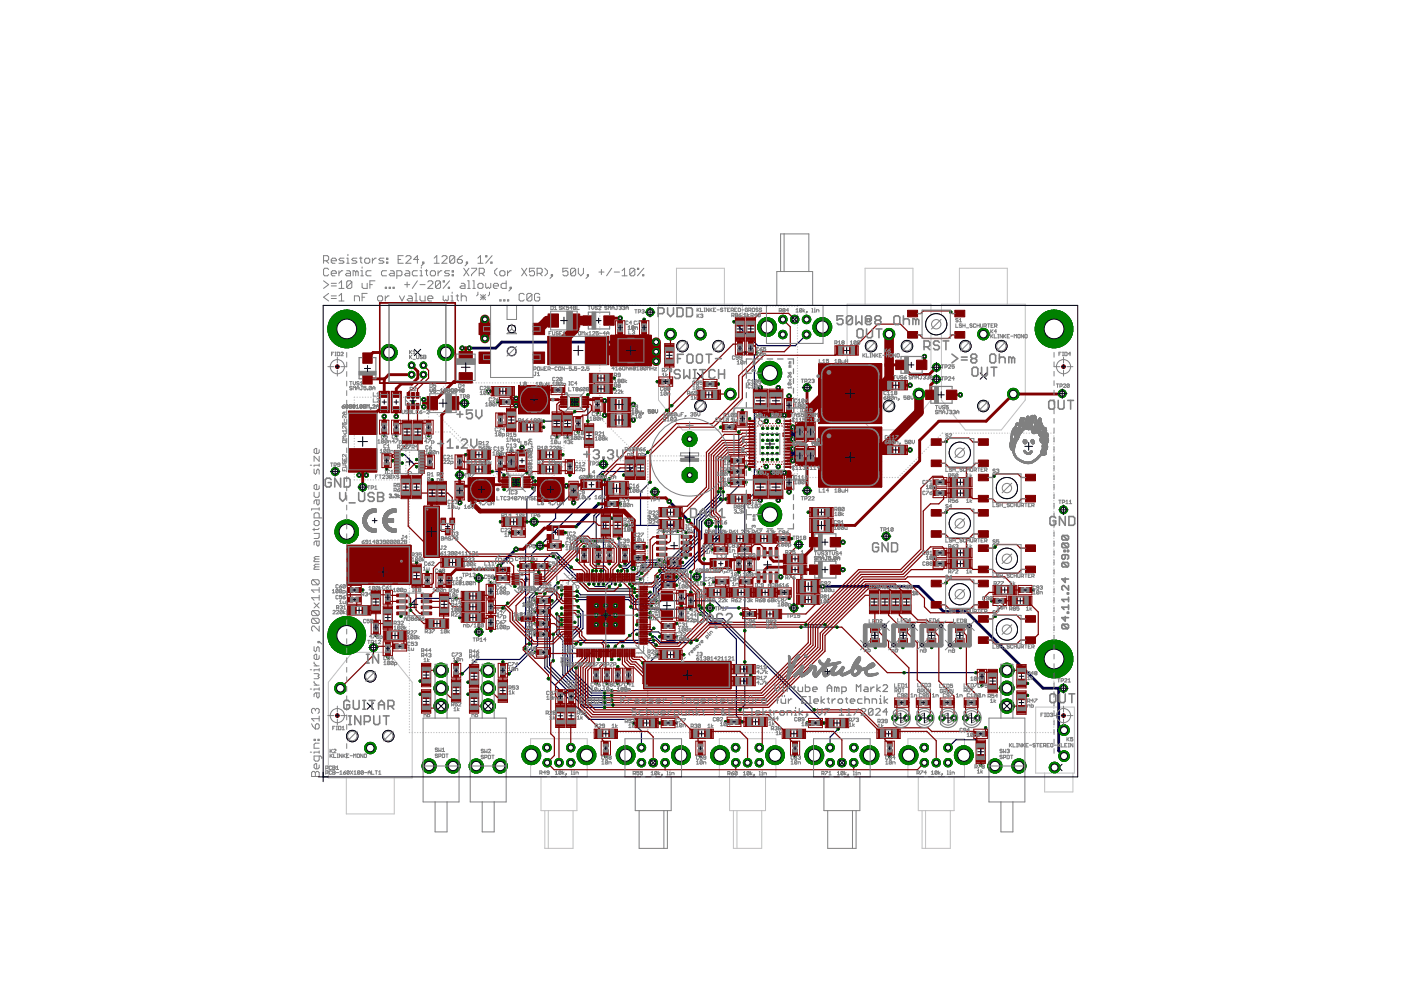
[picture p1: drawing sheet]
<svg xmlns="http://www.w3.org/2000/svg" width="297mm" height="210mm" viewBox="0 0 297 210" stroke-linecap="round" stroke-linejoin="round" font-family="sans-serif">
<g fill="none" stroke="#000" stroke-width=".21">
<path d="M147.8 79.1l1.4 1.3M149.2 79.1l-1.4 1.3M187.8 79.1l1.4 1.3M189.2 79.1l-1.4 1.3M207.8 79.1l1.4 1.3M209.2 79.1l-1.4 1.3M77.8 149l1.4 1.4M79.2 149l-1.4 1.4M117.8 161l1.4 1.4M119.2 161l-1.4 1.4M157.8 161l1.4 1.4M159.2 161l-1.4 1.4"/>
<path d="M197.8 161l1.4 1.4M199.2 161l-1.4 1.4M223.8 162.1l1.4 1.3M225.2 162.1l-1.4 1.3"/>
</g>
<g fill="none" stroke="#c0c0c0" stroke-width=".21">
<path d="M139.6 64.5h17.8v20.3l-5.1 6.4h-7.6l-5.1-6.4zM143.4 64.5v-7.6h10.2v7.6M179.6 64.5h17.8v20.3l-5.1 6.4h-7.6l-5.1-6.4zM183.4 64.5v-7.6h10.2v7.6M199.6 64.5h17.8v20.3l-5.1 6.4h-7.6l-5.1-6.4zM203.4 64.5v-7.6h10.2v7.6M74.7 138.3h7.6l5.1 6.4v20.3h-17.8v-20.3zM219.6 149.9h8.2v14h-8.2zM73.4 165v7.6h10.2v-7.6M114.7 164.7v7.2h7.6v-7.2M115.5 171.9v8h6v-8M115.8 164.7h-3.3v-8.1h12v8.1h-3.3"/>
<path d="M116.2 171.9v8M116.9 164.7h1.1M119 164.7h1.2M154.7 164.7v7.2h7.6v-7.2M155.5 171.9v8h6v-8M155.9 164.7h-3.4v-8.1h12v8.1h-3.3M156.3 171.9v8M156.8 164.7h1.2M159 164.7h1.1M194.7 164.7v7.2h7.6v-7.2M195.5 171.9v8h6v-8M195.8 164.7h-3.3v-8.1h12v8.1h-3.4"/>
<path d="M196.2 171.9v8M196.8 164.7h1.2M199 164.7h1.2M221.5 163.9v4h6v-4"/>
</g>
<g fill="none" stroke="#000080" stroke-width=".25">
<path d="M155.6 68.2l5.1 5.1h7.9l2.4-2.4M160.4 74.8l-.5 .5v29.2l-2 2.1v27.1M85.3 96.4h.5l2.5 2.6M104.3 100h1.8l.8 .7M121.9 87.3l-2.1 2h-4.5M124.6 83.7v5.6M137.3 95.9l-4 4.1h-5.6l-1 1v2.5l-14 14v1.5M142.4 86l-1 1M156.6 91.6v11.4l-2.8 2.8M111.7 100.2l1 1h.3v2.3M113.5 102v2l-1.8 1.8v4.8M117.3 118l7.3 7.3h9.7l.2 .3"/>
<path d="M118.3 118.2l6.6 6.6h9.6M123.4 114.7h2.5M124.9 101l-7.1 7.1v1.8l-6.4 6.3v21.3M127.7 100.7v6.9l-1.8 1.8v1.5l-3.6 3.5v4.3M128.2 101.7v6.1l-1.8 1.8v11.4M129.2 101.5l-.5 .5v6.1l-.8 .8v13.9l-1 1M131.2 114.2v5.6l.3 .2h1.3l1.2-1.3h5.9M132.8 111.4h11.1l1.6 1.5M137.8 102.3l-2 2v7.1M139.1 119.8h-3l-.3 .2v1l-.8 .8h-4.8l-1 1v.5l-1 1h-2l-.3-.2v-.3M140.1 119.8l-.5-.5h-5.3l-1.3 1.2h-.8l-.5 .5M140.7 112.7h3"/>
<path d="M149.3 118.5v5.3M151.8 111.7v1.5l-6.9 6.8h-1.2l-2.3 2.3h-.5l-2.3 2.3v1l-1.5 1.5h-2.3l-1-1h-10.7l-.8-.8M152.3 110.6v2.8l-7.1 7.1h-1.3l-2.3 2.3h-.5l-2 2v1.1l-1.8 1.7h-2.8l-1-1h-10.9l-.3-.2M152.3 104.3v.5l-5.1 5.1v3.5l-6.8 6.9h-4.1M152.8 105.8l-4.5 4.6v3.5l-7.4 7.4h-.5l-1 1M152.8 103.5v1.6l-5.1 5v3.6l-7.1 7.1h-.5l-.2 .2M152.8 111.7v2l-9.6 9.6h-1.8l-1.8 1.8v1l-2 2h-3.3l-1-1h-10.7l-.3 .3M153.3 104.3v1.8l-4.5 4.5v3.6l-7.7 7.6h-.5l-1.7 1.8h-4.1l-.8 .7M96.7 126.9h-8.4l-1.2 1.2v1.3M107.6 127.9l-1 1M113.7 125.9l-1 1v10.4l-2.5 2.5h-9.2l-3 3.1M115.5 125.9v.2l-1.5 1.5v9.2l-6.1 6.1"/>
<path d="M117.3 134.5v5.6M118 130.2v4.3l1.3 1.3v7.3l5.3 5.4h5.1M118.3 123.6l-.8 .7v1.3l-2 2v14l8.4 8.4h4.3M118.3 124.6l-.3 .2v2.3l-2 2.1v12.2l8.1 8.1h5.9M119.1 130.2l-.5 .5v3.5l1.2 1.3v7.4l5.1 5.1h3.3M119.1 126.1v.8l-2.6 2.5v11.7l7.9 7.9h3.8M121.1 120.3l-3.1-3.1h-1l-1.5 1.5v4.6l-3.3 3.3v9.9M122.6 130.7v2l-2.3 2.3v7.6l4.8 4.8h4.6M122.6 129.7l.5 .5v2.8l-2.3 2.3v7.1l4.6 4.5h2.8M122.6 128.7l1 1v3.5l-2.3 2.3v6.6l4.3 4.3h4.1M123.1 136.5l.3-.2h15.2l.5 .5M130.5 137l-1 1h-3.9l-3.5 3.6"/>
<path d="M133.8 128.7l.5 .5h11.2l1.7-1.8h4.4l1.5 1.5h3.5M135 134.5l.6-.5h4l1.8 1.8h6.3M135.8 122.8h-3.6l-.7 .8v.5M136.1 121.5l-.8 .8h-4.8l-.8 .8v.7l-.5 .5M138.3 135h.6l1.2 1.3h6.4M138.6 135.8h-15.7l-.8 .7M138.6 133.2l-.3 .3h-3.5l-1.3 1.2M139.4 138.8l-1.3 1.3v1.8M146.5 121.3v4.3l-1.8 1.8h-5.6M148.3 128.4v.8l2.5 2.5h2.3l21.6 21.6M148.5 130.2l2 2h2.3l3.3 3.3v16.3l1.3 1.2M148.8 128.9l2.2 2.3h2.3l19.3 19.3"/>
<path d="M169.8 133h7.7M170.9 132.5h4M116.3 143.9l8.6 8.6h14.2l.8 .8M134.3 153.3l1.7 1.7v3.5M136.3 140.6v2l1.8 1.8M157.9 140.3v9.2l-1 1M177.7 154.6l-1.7 1.7v2.2M191.7 142.6h15.2M201 158.5l1.7-1.7h4.2l1 1.1v4.3"/>
</g>
<path d="M168.1 90.6v2.5M168.1 95.1v2.6M97.5 100.7h.2" fill="none" stroke="#000080" stroke-width="1"/>
<path d="M98 73.8h7.1l1.3-1.3h32.7v4.1M109.4 116.5l-3.5 3.5M126.9 106.8l-4.8 4.9M141.9 106.3l4.1 4.1M174.4 124.3h20.3l5.4 5.4h4.8l16.2 16.2h4.4M224.5 145.9v13.3l1.1 1.1M224.5 154.8h1.1M224.5 154.8h.1" fill="none" stroke="#000080" stroke-width=".61"/>
<circle cx="108.9" cy="101.7" r=".3" fill="#008000" stroke="#008000" stroke-width=".21"/>
<circle cx="108.9" cy="101.7" r=".15" fill="#fff" stroke="#000" stroke-width=".21"/>
<circle cx="108.9" cy="102.7" r=".3" fill="#008000" stroke="#008000" stroke-width=".21"/>
<circle cx="108.9" cy="102.7" r=".15" fill="#fff" stroke="#000" stroke-width=".21"/>
<circle cx="109.9" cy="102.7" r=".3" fill="#008000" stroke="#008000" stroke-width=".21"/>
<circle cx="109.9" cy="102.7" r=".15" fill="#fff" stroke="#000" stroke-width=".21"/>
<circle cx="109.9" cy="101.7" r=".3" fill="#008000" stroke="#008000" stroke-width=".21"/>
<circle cx="109.9" cy="101.7" r=".15" fill="#fff" stroke="#000" stroke-width=".21"/>
<circle cx="82.5" cy="74.7" r="1.71" fill="#008000" stroke="#008000" stroke-width=".21"/>
<circle cx="82.5" cy="74.7" r="1.14" fill="#fff" stroke="#000" stroke-width=".21"/>
<circle cx="94.5" cy="74.7" r="1.71" fill="#008000" stroke="#008000" stroke-width=".21"/>
<circle cx="94.5" cy="74.7" r="1.14" fill="#fff" stroke="#000" stroke-width=".21"/>
<circle cx="87.3" cy="77.4" r=".7" fill="#008000" stroke="#008000" stroke-width=".21"/>
<circle cx="87.3" cy="77.4" r=".47" fill="#fff" stroke="#000" stroke-width=".21"/>
<circle cx="89.8" cy="77.4" r=".7" fill="#008000" stroke="#008000" stroke-width=".21"/>
<circle cx="89.8" cy="77.4" r=".47" fill="#fff" stroke="#000" stroke-width=".21"/>
<circle cx="87.3" cy="79.4" r=".7" fill="#008000" stroke="#008000" stroke-width=".21"/>
<circle cx="87.3" cy="79.4" r=".47" fill="#fff" stroke="#000" stroke-width=".21"/>
<circle cx="89.8" cy="79.4" r=".7" fill="#008000" stroke="#008000" stroke-width=".21"/>
<circle cx="89.8" cy="79.4" r=".47" fill="#fff" stroke="#000" stroke-width=".21"/>
<circle cx="72.2" cy="145.9" r="1.21" fill="#008000" stroke="#008000" stroke-width=".21"/>
<circle cx="72.2" cy="145.9" r=".8" fill="#fff" stroke="#000" stroke-width=".21"/>
<circle cx="78.5" cy="158.6" r="1.21" fill="#008000" stroke="#008000" stroke-width=".21"/>
<circle cx="78.5" cy="158.6" r=".8" fill="#fff" stroke="#000" stroke-width=".21"/>
<circle cx="214.8" cy="83.5" r="1.21" fill="#008000" stroke="#008000" stroke-width=".21"/>
<circle cx="214.8" cy="83.5" r=".8" fill="#fff" stroke="#000" stroke-width=".21"/>
<circle cx="208.5" cy="70.8" r="1.21" fill="#008000" stroke="#008000" stroke-width=".21"/>
<circle cx="208.5" cy="70.8" r=".8" fill="#fff" stroke="#000" stroke-width=".21"/>
<circle cx="223.6" cy="162.7" r="1.12" fill="#008000" stroke="#008000" stroke-width=".21"/>
<circle cx="223.6" cy="162.7" r=".74" fill="#fff" stroke="#000" stroke-width=".21"/>
<circle cx="225.6" cy="160.3" r="1.12" fill="#008000" stroke="#008000" stroke-width=".21"/>
<circle cx="225.6" cy="160.3" r=".74" fill="#fff" stroke="#000" stroke-width=".21"/>
<circle cx="225.6" cy="154.8" r="1.12" fill="#008000" stroke="#008000" stroke-width=".21"/>
<circle cx="225.6" cy="154.8" r=".74" fill="#fff" stroke="#000" stroke-width=".21"/>
<circle cx="154.9" cy="83.5" r="1.21" fill="#008000" stroke="#008000" stroke-width=".21"/>
<circle cx="154.9" cy="83.5" r=".8" fill="#fff" stroke="#000" stroke-width=".21"/>
<circle cx="148.5" cy="70.8" r="1.21" fill="#008000" stroke="#008000" stroke-width=".21"/>
<circle cx="148.5" cy="70.8" r=".8" fill="#fff" stroke="#000" stroke-width=".21"/>
<circle cx="142.2" cy="70.8" r="1.21" fill="#008000" stroke="#008000" stroke-width=".21"/>
<circle cx="142.2" cy="70.8" r=".8" fill="#fff" stroke="#000" stroke-width=".21"/>
<circle cx="73.5" cy="134.7" r="4" fill="#008000" stroke="#008000" stroke-width=".21"/>
<circle cx="73.5" cy="134.7" r="2.1" fill="#fff" stroke="#000" stroke-width=".21"/>
<circle cx="223.5" cy="139.7" r="4" fill="#008000" stroke="#008000" stroke-width=".21"/>
<circle cx="223.5" cy="139.7" r="2.1" fill="#fff" stroke="#000" stroke-width=".21"/>
<circle cx="223.5" cy="69.7" r="4" fill="#008000" stroke="#008000" stroke-width=".21"/>
<circle cx="223.5" cy="69.7" r="2.1" fill="#fff" stroke="#000" stroke-width=".21"/>
<circle cx="73.5" cy="69.7" r="4" fill="#008000" stroke="#008000" stroke-width=".21"/>
<circle cx="73.5" cy="69.7" r="2.1" fill="#fff" stroke="#000" stroke-width=".21"/>
<circle cx="121" cy="161.7" r=".89" fill="#008000" stroke="#008000" stroke-width=".21"/>
<circle cx="121" cy="161.7" r=".55" fill="#fff" stroke="#000" stroke-width=".21"/>
<circle cx="118.5" cy="161.7" r=".89" fill="#008000" stroke="#008000" stroke-width=".21"/>
<circle cx="118.5" cy="161.7" r=".55" fill="#fff" stroke="#000" stroke-width=".21"/>
<circle cx="116" cy="161.7" r=".89" fill="#008000" stroke="#008000" stroke-width=".21"/>
<circle cx="116" cy="161.7" r=".55" fill="#fff" stroke="#000" stroke-width=".21"/>
<circle cx="121" cy="158.5" r=".89" fill="#008000" stroke="#008000" stroke-width=".21"/>
<circle cx="121" cy="158.5" r=".55" fill="#fff" stroke="#000" stroke-width=".21"/>
<circle cx="116" cy="158.5" r=".89" fill="#008000" stroke="#008000" stroke-width=".21"/>
<circle cx="116" cy="158.5" r=".55" fill="#fff" stroke="#000" stroke-width=".21"/>
<circle cx="124.4" cy="160.1" r="1.99" fill="#008000" stroke="#008000" stroke-width=".21"/>
<circle cx="124.4" cy="160.1" r="1.29" fill="#fff" stroke="#000" stroke-width=".21"/>
<circle cx="112.6" cy="160.1" r="1.99" fill="#008000" stroke="#008000" stroke-width=".21"/>
<circle cx="112.6" cy="160.1" r="1.29" fill="#fff" stroke="#000" stroke-width=".21"/>
<circle cx="136" cy="161.7" r=".89" fill="#008000" stroke="#008000" stroke-width=".21"/>
<circle cx="136" cy="161.7" r=".55" fill="#fff" stroke="#000" stroke-width=".21"/>
<circle cx="138.5" cy="161.7" r=".89" fill="#008000" stroke="#008000" stroke-width=".21"/>
<circle cx="138.5" cy="161.7" r=".55" fill="#fff" stroke="#000" stroke-width=".21"/>
<circle cx="141" cy="161.7" r=".89" fill="#008000" stroke="#008000" stroke-width=".21"/>
<circle cx="141" cy="161.7" r=".55" fill="#fff" stroke="#000" stroke-width=".21"/>
<circle cx="136" cy="158.5" r=".89" fill="#008000" stroke="#008000" stroke-width=".21"/>
<circle cx="136" cy="158.5" r=".55" fill="#fff" stroke="#000" stroke-width=".21"/>
<circle cx="141" cy="158.5" r=".89" fill="#008000" stroke="#008000" stroke-width=".21"/>
<circle cx="141" cy="158.5" r=".55" fill="#fff" stroke="#000" stroke-width=".21"/>
<circle cx="132.7" cy="160.1" r="1.99" fill="#008000" stroke="#008000" stroke-width=".21"/>
<circle cx="132.7" cy="160.1" r="1.29" fill="#fff" stroke="#000" stroke-width=".21"/>
<circle cx="144.4" cy="160.1" r="1.99" fill="#008000" stroke="#008000" stroke-width=".21"/>
<circle cx="144.4" cy="160.1" r="1.29" fill="#fff" stroke="#000" stroke-width=".21"/>
<circle cx="161" cy="161.7" r=".89" fill="#008000" stroke="#008000" stroke-width=".21"/>
<circle cx="161" cy="161.7" r=".55" fill="#fff" stroke="#000" stroke-width=".21"/>
<circle cx="158.5" cy="161.7" r=".89" fill="#008000" stroke="#008000" stroke-width=".21"/>
<circle cx="158.5" cy="161.7" r=".55" fill="#fff" stroke="#000" stroke-width=".21"/>
<circle cx="156" cy="161.7" r=".89" fill="#008000" stroke="#008000" stroke-width=".21"/>
<circle cx="156" cy="161.7" r=".55" fill="#fff" stroke="#000" stroke-width=".21"/>
<circle cx="161" cy="158.5" r=".89" fill="#008000" stroke="#008000" stroke-width=".21"/>
<circle cx="161" cy="158.5" r=".55" fill="#fff" stroke="#000" stroke-width=".21"/>
<circle cx="156" cy="158.5" r=".89" fill="#008000" stroke="#008000" stroke-width=".21"/>
<circle cx="156" cy="158.5" r=".55" fill="#fff" stroke="#000" stroke-width=".21"/>
<circle cx="164.3" cy="160.1" r="1.99" fill="#008000" stroke="#008000" stroke-width=".21"/>
<circle cx="164.3" cy="160.1" r="1.29" fill="#fff" stroke="#000" stroke-width=".21"/>
<circle cx="152.7" cy="160.1" r="1.99" fill="#008000" stroke="#008000" stroke-width=".21"/>
<circle cx="152.7" cy="160.1" r="1.29" fill="#fff" stroke="#000" stroke-width=".21"/>
<circle cx="176" cy="161.7" r=".89" fill="#008000" stroke="#008000" stroke-width=".21"/>
<circle cx="176" cy="161.7" r=".55" fill="#fff" stroke="#000" stroke-width=".21"/>
<circle cx="178.5" cy="161.7" r=".89" fill="#008000" stroke="#008000" stroke-width=".21"/>
<circle cx="178.5" cy="161.7" r=".55" fill="#fff" stroke="#000" stroke-width=".21"/>
<circle cx="181" cy="161.7" r=".89" fill="#008000" stroke="#008000" stroke-width=".21"/>
<circle cx="181" cy="161.7" r=".55" fill="#fff" stroke="#000" stroke-width=".21"/>
<circle cx="176" cy="158.5" r=".89" fill="#008000" stroke="#008000" stroke-width=".21"/>
<circle cx="176" cy="158.5" r=".55" fill="#fff" stroke="#000" stroke-width=".21"/>
<circle cx="181" cy="158.5" r=".89" fill="#008000" stroke="#008000" stroke-width=".21"/>
<circle cx="181" cy="158.5" r=".55" fill="#fff" stroke="#000" stroke-width=".21"/>
<circle cx="172.7" cy="160.1" r="1.99" fill="#008000" stroke="#008000" stroke-width=".21"/>
<circle cx="172.7" cy="160.1" r="1.29" fill="#fff" stroke="#000" stroke-width=".21"/>
<circle cx="184.3" cy="160.1" r="1.99" fill="#008000" stroke="#008000" stroke-width=".21"/>
<circle cx="184.3" cy="160.1" r="1.29" fill="#fff" stroke="#000" stroke-width=".21"/>
<circle cx="201" cy="161.7" r=".89" fill="#008000" stroke="#008000" stroke-width=".21"/>
<circle cx="201" cy="161.7" r=".55" fill="#fff" stroke="#000" stroke-width=".21"/>
<circle cx="198.5" cy="161.7" r=".89" fill="#008000" stroke="#008000" stroke-width=".21"/>
<circle cx="198.5" cy="161.7" r=".55" fill="#fff" stroke="#000" stroke-width=".21"/>
<circle cx="196" cy="161.7" r=".89" fill="#008000" stroke="#008000" stroke-width=".21"/>
<circle cx="196" cy="161.7" r=".55" fill="#fff" stroke="#000" stroke-width=".21"/>
<circle cx="201" cy="158.5" r=".89" fill="#008000" stroke="#008000" stroke-width=".21"/>
<circle cx="201" cy="158.5" r=".55" fill="#fff" stroke="#000" stroke-width=".21"/>
<circle cx="196" cy="158.5" r=".89" fill="#008000" stroke="#008000" stroke-width=".21"/>
<circle cx="196" cy="158.5" r=".55" fill="#fff" stroke="#000" stroke-width=".21"/>
<circle cx="204.3" cy="160.1" r="1.99" fill="#008000" stroke="#008000" stroke-width=".21"/>
<circle cx="204.3" cy="160.1" r="1.29" fill="#fff" stroke="#000" stroke-width=".21"/>
<circle cx="192.6" cy="160.1" r="1.99" fill="#008000" stroke="#008000" stroke-width=".21"/>
<circle cx="192.6" cy="160.1" r="1.29" fill="#fff" stroke="#000" stroke-width=".21"/>
<circle cx="171" cy="67.7" r=".89" fill="#008000" stroke="#008000" stroke-width=".21"/>
<circle cx="171" cy="67.7" r=".55" fill="#fff" stroke="#000" stroke-width=".21"/>
<circle cx="168.5" cy="67.7" r=".89" fill="#008000" stroke="#008000" stroke-width=".21"/>
<circle cx="168.5" cy="67.7" r=".55" fill="#fff" stroke="#000" stroke-width=".21"/>
<circle cx="166" cy="67.7" r=".89" fill="#008000" stroke="#008000" stroke-width=".21"/>
<circle cx="166" cy="67.7" r=".55" fill="#fff" stroke="#000" stroke-width=".21"/>
<circle cx="171" cy="70.9" r=".89" fill="#008000" stroke="#008000" stroke-width=".21"/>
<circle cx="171" cy="70.9" r=".55" fill="#fff" stroke="#000" stroke-width=".21"/>
<circle cx="166" cy="70.9" r=".89" fill="#008000" stroke="#008000" stroke-width=".21"/>
<circle cx="166" cy="70.9" r=".55" fill="#fff" stroke="#000" stroke-width=".21"/>
<circle cx="174.3" cy="69.3" r="1.99" fill="#008000" stroke="#008000" stroke-width=".21"/>
<circle cx="174.3" cy="69.3" r="1.29" fill="#fff" stroke="#000" stroke-width=".21"/>
<circle cx="162.6" cy="69.3" r="1.99" fill="#008000" stroke="#008000" stroke-width=".21"/>
<circle cx="162.6" cy="69.3" r="1.29" fill="#fff" stroke="#000" stroke-width=".21"/>
<circle cx="93.5" cy="149.7" r="1.5" fill="#008000" stroke="#008000" stroke-width=".21"/>
<circle cx="93.5" cy="149.7" r=".99" fill="#fff" stroke="#000" stroke-width=".21"/>
<circle cx="93.5" cy="145.9" r="1.5" fill="#008000" stroke="#008000" stroke-width=".21"/>
<circle cx="93.5" cy="145.9" r=".99" fill="#fff" stroke="#000" stroke-width=".21"/>
<circle cx="93.5" cy="142.1" r="1.5" fill="#008000" stroke="#008000" stroke-width=".21"/>
<circle cx="93.5" cy="142.1" r=".99" fill="#fff" stroke="#000" stroke-width=".21"/>
<circle cx="91" cy="162.4" r="1.5" fill="#008000" stroke="#008000" stroke-width=".21"/>
<circle cx="91" cy="162.4" r=".99" fill="#fff" stroke="#000" stroke-width=".21"/>
<circle cx="96.1" cy="162.4" r="1.5" fill="#008000" stroke="#008000" stroke-width=".21"/>
<circle cx="96.1" cy="162.4" r=".99" fill="#fff" stroke="#000" stroke-width=".21"/>
<circle cx="103.5" cy="149.7" r="1.5" fill="#008000" stroke="#008000" stroke-width=".21"/>
<circle cx="103.5" cy="149.7" r=".99" fill="#fff" stroke="#000" stroke-width=".21"/>
<circle cx="103.5" cy="145.9" r="1.5" fill="#008000" stroke="#008000" stroke-width=".21"/>
<circle cx="103.5" cy="145.9" r=".99" fill="#fff" stroke="#000" stroke-width=".21"/>
<circle cx="103.5" cy="142.1" r="1.5" fill="#008000" stroke="#008000" stroke-width=".21"/>
<circle cx="103.5" cy="142.1" r=".99" fill="#fff" stroke="#000" stroke-width=".21"/>
<circle cx="101" cy="162.4" r="1.5" fill="#008000" stroke="#008000" stroke-width=".21"/>
<circle cx="101" cy="162.4" r=".99" fill="#fff" stroke="#000" stroke-width=".21"/>
<circle cx="106" cy="162.4" r="1.5" fill="#008000" stroke="#008000" stroke-width=".21"/>
<circle cx="106" cy="162.4" r=".99" fill="#fff" stroke="#000" stroke-width=".21"/>
<circle cx="213.5" cy="149.7" r="1.5" fill="#008000" stroke="#008000" stroke-width=".21"/>
<circle cx="213.5" cy="149.7" r=".99" fill="#fff" stroke="#000" stroke-width=".21"/>
<circle cx="213.5" cy="145.9" r="1.5" fill="#008000" stroke="#008000" stroke-width=".21"/>
<circle cx="213.5" cy="145.9" r=".99" fill="#fff" stroke="#000" stroke-width=".21"/>
<circle cx="213.5" cy="142.1" r="1.5" fill="#008000" stroke="#008000" stroke-width=".21"/>
<circle cx="213.5" cy="142.1" r=".99" fill="#fff" stroke="#000" stroke-width=".21"/>
<circle cx="210.9" cy="162.4" r="1.5" fill="#008000" stroke="#008000" stroke-width=".21"/>
<circle cx="210.9" cy="162.4" r=".99" fill="#fff" stroke="#000" stroke-width=".21"/>
<circle cx="216" cy="162.4" r="1.5" fill="#008000" stroke="#008000" stroke-width=".21"/>
<circle cx="216" cy="162.4" r=".99" fill="#fff" stroke="#000" stroke-width=".21"/>
<circle cx="127.9" cy="98.4" r=".83" fill="#008000" stroke="#008000" stroke-width=".21"/>
<circle cx="127.9" cy="98.4" r=".55" fill="#fff" stroke="#000" stroke-width=".21"/>
<circle cx="147.7" cy="122.3" r=".83" fill="#008000" stroke="#008000" stroke-width=".21"/>
<circle cx="147.7" cy="122.3" r=".55" fill="#fff" stroke="#000" stroke-width=".21"/>
<circle cx="150.3" cy="110.9" r=".83" fill="#008000" stroke="#008000" stroke-width=".21"/>
<circle cx="150.3" cy="110.9" r=".55" fill="#fff" stroke="#000" stroke-width=".21"/>
<circle cx="150.5" cy="128.9" r=".83" fill="#008000" stroke="#008000" stroke-width=".21"/>
<circle cx="150.5" cy="128.9" r=".55" fill="#fff" stroke="#000" stroke-width=".21"/>
<circle cx="169.3" cy="115.4" r=".83" fill="#008000" stroke="#008000" stroke-width=".21"/>
<circle cx="169.3" cy="115.4" r=".55" fill="#fff" stroke="#000" stroke-width=".21"/>
<circle cx="168.3" cy="128.9" r=".83" fill="#008000" stroke="#008000" stroke-width=".21"/>
<circle cx="168.3" cy="128.9" r=".55" fill="#fff" stroke="#000" stroke-width=".21"/>
<circle cx="225.2" cy="83.5" r=".83" fill="#008000" stroke="#008000" stroke-width=".21"/>
<circle cx="225.2" cy="83.5" r=".55" fill="#fff" stroke="#000" stroke-width=".21"/>
<circle cx="225.5" cy="145.9" r=".83" fill="#008000" stroke="#008000" stroke-width=".21"/>
<circle cx="225.5" cy="145.9" r=".55" fill="#fff" stroke="#000" stroke-width=".21"/>
<circle cx="76.9" cy="103.3" r=".83" fill="#008000" stroke="#008000" stroke-width=".21"/>
<circle cx="76.9" cy="103.3" r=".55" fill="#fff" stroke="#000" stroke-width=".21"/>
<circle cx="138.9" cy="104.3" r=".83" fill="#008000" stroke="#008000" stroke-width=".21"/>
<circle cx="138.9" cy="104.3" r=".55" fill="#fff" stroke="#000" stroke-width=".21"/>
<circle cx="114.5" cy="115.7" r=".83" fill="#008000" stroke="#008000" stroke-width=".21"/>
<circle cx="114.5" cy="115.7" r=".55" fill="#fff" stroke="#000" stroke-width=".21"/>
<circle cx="113.2" cy="110.6" r=".83" fill="#008000" stroke="#008000" stroke-width=".21"/>
<circle cx="113.2" cy="110.6" r=".55" fill="#fff" stroke="#000" stroke-width=".21"/>
<circle cx="97.5" cy="100.7" r=".83" fill="#008000" stroke="#008000" stroke-width=".21"/>
<circle cx="97.5" cy="100.7" r=".55" fill="#fff" stroke="#000" stroke-width=".21"/>
<circle cx="79.2" cy="137.3" r=".83" fill="#008000" stroke="#008000" stroke-width=".21"/>
<circle cx="79.2" cy="137.3" r=".55" fill="#fff" stroke="#000" stroke-width=".21"/>
<circle cx="101.5" cy="122.6" r=".83" fill="#008000" stroke="#008000" stroke-width=".21"/>
<circle cx="101.5" cy="122.6" r=".55" fill="#fff" stroke="#000" stroke-width=".21"/>
<circle cx="101.5" cy="134" r=".83" fill="#008000" stroke="#008000" stroke-width=".21"/>
<circle cx="101.5" cy="134" r=".55" fill="#fff" stroke="#000" stroke-width=".21"/>
<circle cx="71.1" cy="100" r=".83" fill="#008000" stroke="#008000" stroke-width=".21"/>
<circle cx="71.1" cy="100" r=".55" fill="#fff" stroke="#000" stroke-width=".21"/>
<circle cx="187.9" cy="113.7" r=".83" fill="#008000" stroke="#008000" stroke-width=".21"/>
<circle cx="187.9" cy="113.7" r=".55" fill="#fff" stroke="#000" stroke-width=".21"/>
<circle cx="225.5" cy="108.1" r=".83" fill="#008000" stroke="#008000" stroke-width=".21"/>
<circle cx="225.5" cy="108.1" r=".55" fill="#fff" stroke="#000" stroke-width=".21"/>
<circle cx="194.8" cy="83.5" r="1.21" fill="#008000" stroke="#008000" stroke-width=".21"/>
<circle cx="194.8" cy="83.5" r=".8" fill="#fff" stroke="#000" stroke-width=".21"/>
<circle cx="188.5" cy="70.8" r="1.21" fill="#008000" stroke="#008000" stroke-width=".21"/>
<circle cx="188.5" cy="70.8" r=".8" fill="#fff" stroke="#000" stroke-width=".21"/>
<circle cx="192.3" cy="152.2" r=".66" fill="#008000" stroke="#008000" stroke-width=".21"/>
<circle cx="192.3" cy="152.2" r=".4" fill="#fff" stroke="#000" stroke-width=".21"/>
<circle cx="189.7" cy="152.2" r=".66" fill="#008000" stroke="#008000" stroke-width=".21"/>
<circle cx="189.7" cy="152.2" r=".4" fill="#fff" stroke="#000" stroke-width=".21"/>
<circle cx="197.3" cy="152.2" r=".66" fill="#008000" stroke="#008000" stroke-width=".21"/>
<circle cx="197.3" cy="152.2" r=".4" fill="#fff" stroke="#000" stroke-width=".21"/>
<circle cx="194.7" cy="152.2" r=".66" fill="#008000" stroke="#008000" stroke-width=".21"/>
<circle cx="194.7" cy="152.2" r=".4" fill="#fff" stroke="#000" stroke-width=".21"/>
<circle cx="202.3" cy="152.2" r=".66" fill="#008000" stroke="#008000" stroke-width=".21"/>
<circle cx="202.3" cy="152.2" r=".4" fill="#fff" stroke="#000" stroke-width=".21"/>
<circle cx="199.7" cy="152.2" r=".66" fill="#008000" stroke="#008000" stroke-width=".21"/>
<circle cx="199.7" cy="152.2" r=".4" fill="#fff" stroke="#000" stroke-width=".21"/>
<circle cx="207.3" cy="152.2" r=".66" fill="#008000" stroke="#008000" stroke-width=".21"/>
<circle cx="207.3" cy="152.2" r=".4" fill="#fff" stroke="#000" stroke-width=".21"/>
<circle cx="204.7" cy="152.2" r=".66" fill="#008000" stroke="#008000" stroke-width=".21"/>
<circle cx="204.7" cy="152.2" r=".4" fill="#fff" stroke="#000" stroke-width=".21"/>
<circle cx="98.5" cy="85.5" r=".83" fill="#008000" stroke="#008000" stroke-width=".21"/>
<circle cx="98.5" cy="85.5" r=".55" fill="#fff" stroke="#000" stroke-width=".21"/>
<circle cx="121.3" cy="84.7" r=".3" fill="#008000" stroke="#008000" stroke-width=".21"/>
<circle cx="121.3" cy="84.7" r=".15" fill="#fff" stroke="#000" stroke-width=".21"/>
<circle cx="121.3" cy="85.7" r=".3" fill="#008000" stroke="#008000" stroke-width=".21"/>
<circle cx="121.3" cy="85.7" r=".15" fill="#fff" stroke="#000" stroke-width=".21"/>
<circle cx="122.3" cy="85.7" r=".3" fill="#008000" stroke="#008000" stroke-width=".21"/>
<circle cx="122.3" cy="85.7" r=".15" fill="#fff" stroke="#000" stroke-width=".21"/>
<circle cx="122.3" cy="84.7" r=".3" fill="#008000" stroke="#008000" stroke-width=".21"/>
<circle cx="122.3" cy="84.7" r=".15" fill="#fff" stroke="#000" stroke-width=".21"/>
<circle cx="140.6" cy="141.9" r=".83" fill="#008000" stroke="#008000" stroke-width=".21"/>
<circle cx="140.6" cy="141.9" r=".55" fill="#fff" stroke="#000" stroke-width=".21"/>
<circle cx="138.1" cy="144.4" r=".83" fill="#008000" stroke="#008000" stroke-width=".21"/>
<circle cx="138.1" cy="144.4" r=".55" fill="#fff" stroke="#000" stroke-width=".21"/>
<circle cx="138.1" cy="141.9" r=".83" fill="#008000" stroke="#008000" stroke-width=".21"/>
<circle cx="138.1" cy="141.9" r=".55" fill="#fff" stroke="#000" stroke-width=".21"/>
<circle cx="140.6" cy="144.4" r=".83" fill="#008000" stroke="#008000" stroke-width=".21"/>
<circle cx="140.6" cy="144.4" r=".55" fill="#fff" stroke="#000" stroke-width=".21"/>
<circle cx="143.2" cy="144.4" r=".83" fill="#008000" stroke="#008000" stroke-width=".21"/>
<circle cx="143.2" cy="144.4" r=".55" fill="#fff" stroke="#000" stroke-width=".21"/>
<circle cx="143.2" cy="141.9" r=".83" fill="#008000" stroke="#008000" stroke-width=".21"/>
<circle cx="143.2" cy="141.9" r=".55" fill="#fff" stroke="#000" stroke-width=".21"/>
<circle cx="145.7" cy="144.4" r=".83" fill="#008000" stroke="#008000" stroke-width=".21"/>
<circle cx="145.7" cy="144.4" r=".55" fill="#fff" stroke="#000" stroke-width=".21"/>
<circle cx="145.7" cy="141.9" r=".83" fill="#008000" stroke="#008000" stroke-width=".21"/>
<circle cx="145.7" cy="141.9" r=".55" fill="#fff" stroke="#000" stroke-width=".21"/>
<circle cx="148.3" cy="144.4" r=".83" fill="#008000" stroke="#008000" stroke-width=".21"/>
<circle cx="148.3" cy="144.4" r=".55" fill="#fff" stroke="#000" stroke-width=".21"/>
<circle cx="148.3" cy="141.9" r=".83" fill="#008000" stroke="#008000" stroke-width=".21"/>
<circle cx="148.3" cy="141.9" r=".55" fill="#fff" stroke="#000" stroke-width=".21"/>
<circle cx="150.8" cy="144.4" r=".83" fill="#008000" stroke="#008000" stroke-width=".21"/>
<circle cx="150.8" cy="144.4" r=".55" fill="#fff" stroke="#000" stroke-width=".21"/>
<circle cx="150.8" cy="141.9" r=".83" fill="#008000" stroke="#008000" stroke-width=".21"/>
<circle cx="150.8" cy="141.9" r=".55" fill="#fff" stroke="#000" stroke-width=".21"/>
<circle cx="153.3" cy="144.4" r=".83" fill="#008000" stroke="#008000" stroke-width=".21"/>
<circle cx="153.3" cy="144.4" r=".55" fill="#fff" stroke="#000" stroke-width=".21"/>
<circle cx="153.3" cy="141.9" r=".83" fill="#008000" stroke="#008000" stroke-width=".21"/>
<circle cx="153.3" cy="141.9" r=".55" fill="#fff" stroke="#000" stroke-width=".21"/>
<circle cx="146.2" cy="100.7" r="1.7" fill="#008000" stroke="#008000" stroke-width=".21"/>
<circle cx="146.2" cy="100.7" r=".51" fill="#fff" stroke="#000" stroke-width=".21"/>
<circle cx="146.2" cy="93.1" r="1.57" fill="#008000" stroke="#008000" stroke-width=".21"/>
<circle cx="146.2" cy="93.1" r=".51" fill="#fff" stroke="#000" stroke-width=".21"/>
<circle cx="137.8" cy="66.2" r=".83" fill="#008000" stroke="#008000" stroke-width=".21"/>
<circle cx="137.8" cy="66.2" r=".55" fill="#fff" stroke="#000" stroke-width=".21"/>
<circle cx="171.1" cy="104" r=".83" fill="#008000" stroke="#008000" stroke-width=".21"/>
<circle cx="171.1" cy="104" r=".55" fill="#fff" stroke="#000" stroke-width=".21"/>
<circle cx="171.1" cy="82.2" r=".83" fill="#008000" stroke="#008000" stroke-width=".21"/>
<circle cx="171.1" cy="82.2" r=".55" fill="#fff" stroke="#000" stroke-width=".21"/>
<circle cx="198.5" cy="80.4" r=".83" fill="#008000" stroke="#008000" stroke-width=".21"/>
<circle cx="198.5" cy="80.4" r=".55" fill="#fff" stroke="#000" stroke-width=".21"/>
<circle cx="198.5" cy="77.9" r=".83" fill="#008000" stroke="#008000" stroke-width=".21"/>
<circle cx="198.5" cy="77.9" r=".55" fill="#fff" stroke="#000" stroke-width=".21"/>
<circle cx="91.5" cy="108.9" r=".83" fill="#008000" stroke="#008000" stroke-width=".21"/>
<circle cx="91.5" cy="108.9" r=".55" fill="#fff" stroke="#000" stroke-width=".21"/>
<circle cx="91.5" cy="111.5" r=".83" fill="#008000" stroke="#008000" stroke-width=".21"/>
<circle cx="91.5" cy="111.5" r=".55" fill="#fff" stroke="#000" stroke-width=".21"/>
<circle cx="91.5" cy="114" r=".83" fill="#008000" stroke="#008000" stroke-width=".21"/>
<circle cx="91.5" cy="114" r=".55" fill="#fff" stroke="#000" stroke-width=".21"/>
<circle cx="91.5" cy="116.5" r=".83" fill="#008000" stroke="#008000" stroke-width=".21"/>
<circle cx="91.5" cy="116.5" r=".55" fill="#fff" stroke="#000" stroke-width=".21"/>
<circle cx="78.7" cy="120" r=".91" fill="#008000" stroke="#008000" stroke-width=".21"/>
<circle cx="78.7" cy="120" r=".59" fill="#fff" stroke="#000" stroke-width=".21"/>
<circle cx="83.8" cy="120" r=".91" fill="#008000" stroke="#008000" stroke-width=".21"/>
<circle cx="83.8" cy="120" r=".59" fill="#fff" stroke="#000" stroke-width=".21"/>
<circle cx="78.7" cy="122.6" r=".91" fill="#008000" stroke="#008000" stroke-width=".21"/>
<circle cx="78.7" cy="122.6" r=".59" fill="#fff" stroke="#000" stroke-width=".21"/>
<circle cx="83.8" cy="122.6" r=".91" fill="#008000" stroke="#008000" stroke-width=".21"/>
<circle cx="83.8" cy="122.6" r=".59" fill="#fff" stroke="#000" stroke-width=".21"/>
<circle cx="88.3" cy="119.3" r=".23" fill="#008000" stroke="#008000" stroke-width=".21"/>
<circle cx="88.3" cy="119.3" r=".11" fill="#fff" stroke="#000" stroke-width=".21"/>
<circle cx="90.6" cy="121.3" r=".23" fill="#008000" stroke="#008000" stroke-width=".21"/>
<circle cx="90.6" cy="121.3" r=".11" fill="#fff" stroke="#000" stroke-width=".21"/>
<circle cx="85" cy="130.7" r=".23" fill="#008000" stroke="#008000" stroke-width=".21"/>
<circle cx="85" cy="130.7" r=".11" fill="#fff" stroke="#000" stroke-width=".21"/>
<circle cx="97.5" cy="130.9" r=".23" fill="#008000" stroke="#008000" stroke-width=".21"/>
<circle cx="97.5" cy="130.9" r=".11" fill="#fff" stroke="#000" stroke-width=".21"/>
<circle cx="93.4" cy="121.3" r=".23" fill="#008000" stroke="#008000" stroke-width=".21"/>
<circle cx="93.4" cy="121.3" r=".11" fill="#fff" stroke="#000" stroke-width=".21"/>
<circle cx="104.1" cy="123.6" r=".23" fill="#008000" stroke="#008000" stroke-width=".21"/>
<circle cx="104.1" cy="123.6" r=".11" fill="#fff" stroke="#000" stroke-width=".21"/>
<circle cx="104.1" cy="133.7" r=".23" fill="#008000" stroke="#008000" stroke-width=".21"/>
<circle cx="104.1" cy="133.7" r=".11" fill="#fff" stroke="#000" stroke-width=".21"/>
<circle cx="109.2" cy="124.3" r=".23" fill="#008000" stroke="#008000" stroke-width=".21"/>
<circle cx="109.2" cy="124.3" r=".11" fill="#fff" stroke="#000" stroke-width=".21"/>
<circle cx="116.5" cy="120" r=".23" fill="#008000" stroke="#008000" stroke-width=".21"/>
<circle cx="116.5" cy="120" r=".11" fill="#fff" stroke="#000" stroke-width=".21"/>
<circle cx="109.9" cy="120" r=".23" fill="#008000" stroke="#008000" stroke-width=".21"/>
<circle cx="109.9" cy="120" r=".11" fill="#fff" stroke="#000" stroke-width=".21"/>
<circle cx="138.1" cy="128.4" r=".23" fill="#008000" stroke="#008000" stroke-width=".21"/>
<circle cx="138.1" cy="128.4" r=".11" fill="#fff" stroke="#000" stroke-width=".21"/>
<circle cx="208.2" cy="145.4" r=".23" fill="#008000" stroke="#008000" stroke-width=".21"/>
<circle cx="208.2" cy="145.4" r=".11" fill="#fff" stroke="#000" stroke-width=".21"/>
<circle cx="217.8" cy="144.9" r=".23" fill="#008000" stroke="#008000" stroke-width=".21"/>
<circle cx="217.8" cy="144.9" r=".11" fill="#fff" stroke="#000" stroke-width=".21"/>
<circle cx="89.1" cy="144.4" r=".23" fill="#008000" stroke="#008000" stroke-width=".21"/>
<circle cx="89.1" cy="144.4" r=".11" fill="#fff" stroke="#000" stroke-width=".21"/>
<circle cx="96.7" cy="140.3" r=".23" fill="#008000" stroke="#008000" stroke-width=".21"/>
<circle cx="96.7" cy="140.3" r=".11" fill="#fff" stroke="#000" stroke-width=".21"/>
<circle cx="99.3" cy="144.7" r=".23" fill="#008000" stroke="#008000" stroke-width=".21"/>
<circle cx="99.3" cy="144.7" r=".11" fill="#fff" stroke="#000" stroke-width=".21"/>
<circle cx="106.6" cy="140.3" r=".23" fill="#008000" stroke="#008000" stroke-width=".21"/>
<circle cx="106.6" cy="140.3" r=".11" fill="#fff" stroke="#000" stroke-width=".21"/>
<circle cx="167.8" cy="114.2" r=".23" fill="#008000" stroke="#008000" stroke-width=".21"/>
<circle cx="167.8" cy="114.2" r=".11" fill="#fff" stroke="#000" stroke-width=".21"/>
<circle cx="151" cy="116.5" r=".23" fill="#008000" stroke="#008000" stroke-width=".21"/>
<circle cx="151" cy="116.5" r=".11" fill="#fff" stroke="#000" stroke-width=".21"/>
<circle cx="151.3" cy="123.3" r=".23" fill="#008000" stroke="#008000" stroke-width=".21"/>
<circle cx="151.3" cy="123.3" r=".11" fill="#fff" stroke="#000" stroke-width=".21"/>
<circle cx="167.3" cy="126.9" r=".23" fill="#008000" stroke="#008000" stroke-width=".21"/>
<circle cx="167.3" cy="126.9" r=".11" fill="#fff" stroke="#000" stroke-width=".21"/>
<circle cx="156.6" cy="121.3" r=".23" fill="#008000" stroke="#008000" stroke-width=".21"/>
<circle cx="156.6" cy="121.3" r=".11" fill="#fff" stroke="#000" stroke-width=".21"/>
<circle cx="158.9" cy="121.3" r=".23" fill="#008000" stroke="#008000" stroke-width=".21"/>
<circle cx="158.9" cy="121.3" r=".11" fill="#fff" stroke="#000" stroke-width=".21"/>
<circle cx="165.5" cy="122.3" r=".44" fill="#008000" stroke="#008000" stroke-width=".21"/>
<circle cx="165.5" cy="122.3" r=".3" fill="#fff" stroke="#000" stroke-width=".21"/>
<circle cx="87.6" cy="85.2" r=".23" fill="#008000" stroke="#008000" stroke-width=".21"/>
<circle cx="87.6" cy="85.2" r=".11" fill="#fff" stroke="#000" stroke-width=".21"/>
<circle cx="97.5" cy="106.6" r=".44" fill="#008000" stroke="#008000" stroke-width=".21"/>
<circle cx="97.5" cy="106.6" r=".3" fill="#fff" stroke="#000" stroke-width=".21"/>
<circle cx="121.6" cy="106.6" r=".44" fill="#008000" stroke="#008000" stroke-width=".21"/>
<circle cx="121.6" cy="106.6" r=".3" fill="#fff" stroke="#000" stroke-width=".21"/>
<circle cx="113.5" cy="127.4" r=".23" fill="#008000" stroke="#008000" stroke-width=".21"/>
<circle cx="113.5" cy="127.4" r=".11" fill="#fff" stroke="#000" stroke-width=".21"/>
<circle cx="113.5" cy="129.7" r=".23" fill="#008000" stroke="#008000" stroke-width=".21"/>
<circle cx="113.5" cy="129.7" r=".11" fill="#fff" stroke="#000" stroke-width=".21"/>
<circle cx="113.5" cy="132.2" r=".23" fill="#008000" stroke="#008000" stroke-width=".21"/>
<circle cx="113.5" cy="132.2" r=".11" fill="#fff" stroke="#000" stroke-width=".21"/>
<circle cx="113.5" cy="134.5" r=".23" fill="#008000" stroke="#008000" stroke-width=".21"/>
<circle cx="113.5" cy="134.5" r=".11" fill="#fff" stroke="#000" stroke-width=".21"/>
<circle cx="123.9" cy="116" r=".23" fill="#008000" stroke="#008000" stroke-width=".21"/>
<circle cx="123.9" cy="116" r=".11" fill="#fff" stroke="#000" stroke-width=".21"/>
<circle cx="126.9" cy="116" r=".23" fill="#008000" stroke="#008000" stroke-width=".21"/>
<circle cx="126.9" cy="116" r=".11" fill="#fff" stroke="#000" stroke-width=".21"/>
<circle cx="129.2" cy="116" r=".23" fill="#008000" stroke="#008000" stroke-width=".21"/>
<circle cx="129.2" cy="116" r=".11" fill="#fff" stroke="#000" stroke-width=".21"/>
<circle cx="132.5" cy="116" r=".23" fill="#008000" stroke="#008000" stroke-width=".21"/>
<circle cx="132.5" cy="116" r=".11" fill="#fff" stroke="#000" stroke-width=".21"/>
<circle cx="126.4" cy="144.9" r=".23" fill="#008000" stroke="#008000" stroke-width=".21"/>
<circle cx="126.4" cy="144.9" r=".11" fill="#fff" stroke="#000" stroke-width=".21"/>
<circle cx="128.7" cy="144.9" r=".23" fill="#008000" stroke="#008000" stroke-width=".21"/>
<circle cx="128.7" cy="144.9" r=".11" fill="#fff" stroke="#000" stroke-width=".21"/>
<circle cx="131" cy="144.9" r=".23" fill="#008000" stroke="#008000" stroke-width=".21"/>
<circle cx="131" cy="144.9" r=".11" fill="#fff" stroke="#000" stroke-width=".21"/>
<circle cx="133.3" cy="144.9" r=".23" fill="#008000" stroke="#008000" stroke-width=".21"/>
<circle cx="133.3" cy="144.9" r=".11" fill="#fff" stroke="#000" stroke-width=".21"/>
<circle cx="145.5" cy="118.2" r=".23" fill="#008000" stroke="#008000" stroke-width=".21"/>
<circle cx="145.5" cy="118.2" r=".11" fill="#fff" stroke="#000" stroke-width=".21"/>
<circle cx="144.7" cy="119.3" r=".23" fill="#008000" stroke="#008000" stroke-width=".21"/>
<circle cx="144.7" cy="119.3" r=".11" fill="#fff" stroke="#000" stroke-width=".21"/>
<circle cx="126.9" cy="139.8" r=".23" fill="#008000" stroke="#008000" stroke-width=".21"/>
<circle cx="126.9" cy="139.8" r=".11" fill="#fff" stroke="#000" stroke-width=".21"/>
<circle cx="144.4" cy="128.4" r=".23" fill="#008000" stroke="#008000" stroke-width=".21"/>
<circle cx="144.4" cy="128.4" r=".11" fill="#fff" stroke="#000" stroke-width=".21"/>
<circle cx="143.4" cy="135" r=".23" fill="#008000" stroke="#008000" stroke-width=".21"/>
<circle cx="143.4" cy="135" r=".11" fill="#fff" stroke="#000" stroke-width=".21"/>
<circle cx="152.3" cy="81.4" r=".23" fill="#008000" stroke="#008000" stroke-width=".21"/>
<circle cx="152.3" cy="81.4" r=".11" fill="#fff" stroke="#000" stroke-width=".21"/>
<circle cx="137.1" cy="116" r=".23" fill="#008000" stroke="#008000" stroke-width=".21"/>
<circle cx="137.1" cy="116" r=".11" fill="#fff" stroke="#000" stroke-width=".21"/>
<circle cx="143.4" cy="124.1" r=".23" fill="#008000" stroke="#008000" stroke-width=".21"/>
<circle cx="143.4" cy="124.1" r=".11" fill="#fff" stroke="#000" stroke-width=".21"/>
<circle cx="128.4" cy="130.4" r=".44" fill="#008000" stroke="#008000" stroke-width=".21"/>
<circle cx="128.4" cy="130.4" r=".3" fill="#fff" stroke="#000" stroke-width=".21"/>
<circle cx="126.4" cy="130.4" r=".44" fill="#008000" stroke="#008000" stroke-width=".21"/>
<circle cx="126.4" cy="130.4" r=".3" fill="#fff" stroke="#000" stroke-width=".21"/>
<circle cx="130.5" cy="130.4" r=".44" fill="#008000" stroke="#008000" stroke-width=".21"/>
<circle cx="130.5" cy="130.4" r=".3" fill="#fff" stroke="#000" stroke-width=".21"/>
<circle cx="126.4" cy="128.4" r=".44" fill="#008000" stroke="#008000" stroke-width=".21"/>
<circle cx="126.4" cy="128.4" r=".3" fill="#fff" stroke="#000" stroke-width=".21"/>
<circle cx="128.4" cy="128.4" r=".44" fill="#008000" stroke="#008000" stroke-width=".21"/>
<circle cx="128.4" cy="128.4" r=".3" fill="#fff" stroke="#000" stroke-width=".21"/>
<circle cx="130.5" cy="128.4" r=".44" fill="#008000" stroke="#008000" stroke-width=".21"/>
<circle cx="130.5" cy="128.4" r=".3" fill="#fff" stroke="#000" stroke-width=".21"/>
<circle cx="126.4" cy="132.5" r=".44" fill="#008000" stroke="#008000" stroke-width=".21"/>
<circle cx="126.4" cy="132.5" r=".3" fill="#fff" stroke="#000" stroke-width=".21"/>
<circle cx="128.4" cy="132.5" r=".44" fill="#008000" stroke="#008000" stroke-width=".21"/>
<circle cx="128.4" cy="132.5" r=".3" fill="#fff" stroke="#000" stroke-width=".21"/>
<circle cx="130.5" cy="132.5" r=".44" fill="#008000" stroke="#008000" stroke-width=".21"/>
<circle cx="130.5" cy="132.5" r=".3" fill="#fff" stroke="#000" stroke-width=".21"/>
<circle cx="119.1" cy="132.4" r=".23" fill="#008000" stroke="#008000" stroke-width=".21"/>
<circle cx="119.1" cy="132.4" r=".11" fill="#fff" stroke="#000" stroke-width=".21"/>
<circle cx="84" cy="88.3" r=".44" fill="#008000" stroke="#008000" stroke-width=".21"/>
<circle cx="84" cy="88.3" r=".3" fill="#fff" stroke="#000" stroke-width=".21"/>
<circle cx="137.1" cy="118.2" r=".23" fill="#008000" stroke="#008000" stroke-width=".21"/>
<circle cx="137.1" cy="118.2" r=".11" fill="#fff" stroke="#000" stroke-width=".21"/>
<circle cx="143.4" cy="132.2" r=".23" fill="#008000" stroke="#008000" stroke-width=".21"/>
<circle cx="143.4" cy="132.2" r=".11" fill="#fff" stroke="#000" stroke-width=".21"/>
<circle cx="91.1" cy="96.2" r=".23" fill="#008000" stroke="#008000" stroke-width=".21"/>
<circle cx="91.1" cy="96.2" r=".11" fill="#fff" stroke="#000" stroke-width=".21"/>
<circle cx="82" cy="99.5" r=".23" fill="#008000" stroke="#008000" stroke-width=".21"/>
<circle cx="82" cy="99.5" r=".11" fill="#fff" stroke="#000" stroke-width=".21"/>
<circle cx="85.3" cy="98.2" r=".23" fill="#008000" stroke="#008000" stroke-width=".21"/>
<circle cx="85.3" cy="98.2" r=".11" fill="#fff" stroke="#000" stroke-width=".21"/>
<circle cx="88.3" cy="97.4" r=".23" fill="#008000" stroke="#008000" stroke-width=".21"/>
<circle cx="88.3" cy="97.4" r=".11" fill="#fff" stroke="#000" stroke-width=".21"/>
<circle cx="196" cy="75.6" r=".44" fill="#008000" stroke="#008000" stroke-width=".21"/>
<circle cx="196" cy="75.6" r=".3" fill="#fff" stroke="#000" stroke-width=".21"/>
<circle cx="203.6" cy="83.7" r=".44" fill="#008000" stroke="#008000" stroke-width=".21"/>
<circle cx="203.6" cy="83.7" r=".3" fill="#fff" stroke="#000" stroke-width=".21"/>
<circle cx="79.7" cy="134.7" r=".23" fill="#008000" stroke="#008000" stroke-width=".21"/>
<circle cx="79.7" cy="134.7" r=".11" fill="#fff" stroke="#000" stroke-width=".21"/>
<circle cx="135" cy="132.5" r=".23" fill="#008000" stroke="#008000" stroke-width=".21"/>
<circle cx="135" cy="132.5" r=".11" fill="#fff" stroke="#000" stroke-width=".21"/>
<circle cx="144.9" cy="138.8" r=".23" fill="#008000" stroke="#008000" stroke-width=".21"/>
<circle cx="144.9" cy="138.8" r=".11" fill="#fff" stroke="#000" stroke-width=".21"/>
<circle cx="178.7" cy="120.8" r=".44" fill="#008000" stroke="#008000" stroke-width=".21"/>
<circle cx="178.7" cy="120.8" r=".3" fill="#fff" stroke="#000" stroke-width=".21"/>
<circle cx="90.9" cy="92.4" r=".23" fill="#008000" stroke="#008000" stroke-width=".21"/>
<circle cx="90.9" cy="92.4" r=".11" fill="#fff" stroke="#000" stroke-width=".21"/>
<circle cx="84" cy="92.4" r=".23" fill="#008000" stroke="#008000" stroke-width=".21"/>
<circle cx="84" cy="92.4" r=".11" fill="#fff" stroke="#000" stroke-width=".21"/>
<circle cx="200.6" cy="93.6" r=".23" fill="#008000" stroke="#008000" stroke-width=".21"/>
<circle cx="200.6" cy="93.6" r=".11" fill="#fff" stroke="#000" stroke-width=".21"/>
<circle cx="200.6" cy="108.6" r=".23" fill="#008000" stroke="#008000" stroke-width=".21"/>
<circle cx="200.6" cy="108.6" r=".11" fill="#fff" stroke="#000" stroke-width=".21"/>
<circle cx="210.7" cy="101" r=".23" fill="#008000" stroke="#008000" stroke-width=".21"/>
<circle cx="210.7" cy="101" r=".11" fill="#fff" stroke="#000" stroke-width=".21"/>
<circle cx="211" cy="116" r=".23" fill="#008000" stroke="#008000" stroke-width=".21"/>
<circle cx="211" cy="116" r=".11" fill="#fff" stroke="#000" stroke-width=".21"/>
<circle cx="200.6" cy="123.6" r=".23" fill="#008000" stroke="#008000" stroke-width=".21"/>
<circle cx="200.6" cy="123.6" r=".11" fill="#fff" stroke="#000" stroke-width=".21"/>
<circle cx="211" cy="130.7" r=".23" fill="#008000" stroke="#008000" stroke-width=".21"/>
<circle cx="211" cy="130.7" r=".11" fill="#fff" stroke="#000" stroke-width=".21"/>
<circle cx="185.6" cy="137.3" r=".23" fill="#008000" stroke="#008000" stroke-width=".21"/>
<circle cx="185.6" cy="137.3" r=".11" fill="#fff" stroke="#000" stroke-width=".21"/>
<circle cx="191.4" cy="137.3" r=".23" fill="#008000" stroke="#008000" stroke-width=".21"/>
<circle cx="191.4" cy="137.3" r=".11" fill="#fff" stroke="#000" stroke-width=".21"/>
<circle cx="197.5" cy="137.3" r=".23" fill="#008000" stroke="#008000" stroke-width=".21"/>
<circle cx="197.5" cy="137.3" r=".11" fill="#fff" stroke="#000" stroke-width=".21"/>
<circle cx="203.6" cy="137.3" r=".23" fill="#008000" stroke="#008000" stroke-width=".21"/>
<circle cx="203.6" cy="137.3" r=".11" fill="#fff" stroke="#000" stroke-width=".21"/>
<circle cx="128.4" cy="160.4" r=".23" fill="#008000" stroke="#008000" stroke-width=".21"/>
<circle cx="128.4" cy="160.4" r=".11" fill="#fff" stroke="#000" stroke-width=".21"/>
<circle cx="188.6" cy="160.4" r=".23" fill="#008000" stroke="#008000" stroke-width=".21"/>
<circle cx="188.6" cy="160.4" r=".11" fill="#fff" stroke="#000" stroke-width=".21"/>
<circle cx="168.6" cy="160.4" r=".23" fill="#008000" stroke="#008000" stroke-width=".21"/>
<circle cx="168.6" cy="160.4" r=".11" fill="#fff" stroke="#000" stroke-width=".21"/>
<circle cx="148.5" cy="160.4" r=".23" fill="#008000" stroke="#008000" stroke-width=".21"/>
<circle cx="148.5" cy="160.4" r=".11" fill="#fff" stroke="#000" stroke-width=".21"/>
<circle cx="113.5" cy="138.3" r=".23" fill="#008000" stroke="#008000" stroke-width=".21"/>
<circle cx="113.5" cy="138.3" r=".11" fill="#fff" stroke="#000" stroke-width=".21"/>
<circle cx="82.2" cy="139.3" r=".23" fill="#008000" stroke="#008000" stroke-width=".21"/>
<circle cx="82.2" cy="139.3" r=".11" fill="#fff" stroke="#000" stroke-width=".21"/>
<circle cx="104.8" cy="122.6" r=".23" fill="#008000" stroke="#008000" stroke-width=".21"/>
<circle cx="104.8" cy="122.6" r=".11" fill="#fff" stroke="#000" stroke-width=".21"/>
<circle cx="81.5" cy="92.4" r=".23" fill="#008000" stroke="#008000" stroke-width=".21"/>
<circle cx="81.5" cy="92.4" r=".11" fill="#fff" stroke="#000" stroke-width=".21"/>
<circle cx="139.4" cy="80.9" r=".23" fill="#008000" stroke="#008000" stroke-width=".21"/>
<circle cx="139.4" cy="80.9" r=".11" fill="#fff" stroke="#000" stroke-width=".21"/>
<circle cx="178.7" cy="115" r=".44" fill="#008000" stroke="#008000" stroke-width=".21"/>
<circle cx="178.7" cy="115" r=".3" fill="#fff" stroke="#000" stroke-width=".21"/>
<circle cx="161.2" cy="106.1" r=".44" fill="#008000" stroke="#008000" stroke-width=".21"/>
<circle cx="161.2" cy="106.1" r=".3" fill="#fff" stroke="#000" stroke-width=".21"/>
<circle cx="165" cy="106.1" r=".44" fill="#008000" stroke="#008000" stroke-width=".21"/>
<circle cx="165" cy="106.1" r=".3" fill="#fff" stroke="#000" stroke-width=".21"/>
<circle cx="161.2" cy="82.2" r=".44" fill="#008000" stroke="#008000" stroke-width=".21"/>
<circle cx="161.2" cy="82.2" r=".3" fill="#fff" stroke="#000" stroke-width=".21"/>
<circle cx="165" cy="82.2" r=".44" fill="#008000" stroke="#008000" stroke-width=".21"/>
<circle cx="165" cy="82.2" r=".3" fill="#fff" stroke="#000" stroke-width=".21"/>
<circle cx="167.3" cy="84" r=".44" fill="#008000" stroke="#008000" stroke-width=".21"/>
<circle cx="167.3" cy="84" r=".3" fill="#fff" stroke="#000" stroke-width=".21"/>
<circle cx="167.3" cy="104.3" r=".44" fill="#008000" stroke="#008000" stroke-width=".21"/>
<circle cx="167.3" cy="104.3" r=".3" fill="#fff" stroke="#000" stroke-width=".21"/>
<circle cx="154.6" cy="97.7" r=".23" fill="#008000" stroke="#008000" stroke-width=".21"/>
<circle cx="154.6" cy="97.7" r=".11" fill="#fff" stroke="#000" stroke-width=".21"/>
<circle cx="154.6" cy="100" r=".23" fill="#008000" stroke="#008000" stroke-width=".21"/>
<circle cx="154.6" cy="100" r=".11" fill="#fff" stroke="#000" stroke-width=".21"/>
<circle cx="154.6" cy="102.3" r=".23" fill="#008000" stroke="#008000" stroke-width=".21"/>
<circle cx="154.6" cy="102.3" r=".11" fill="#fff" stroke="#000" stroke-width=".21"/>
<circle cx="152.8" cy="90.6" r=".23" fill="#008000" stroke="#008000" stroke-width=".21"/>
<circle cx="152.8" cy="90.6" r=".11" fill="#fff" stroke="#000" stroke-width=".21"/>
<circle cx="157.4" cy="87" r=".23" fill="#008000" stroke="#008000" stroke-width=".21"/>
<circle cx="157.4" cy="87" r=".11" fill="#fff" stroke="#000" stroke-width=".21"/>
<circle cx="158.9" cy="99.5" r=".23" fill="#008000" stroke="#008000" stroke-width=".21"/>
<circle cx="158.9" cy="99.5" r=".11" fill="#fff" stroke="#000" stroke-width=".21"/>
<circle cx="158.9" cy="88.8" r=".23" fill="#008000" stroke="#008000" stroke-width=".21"/>
<circle cx="158.9" cy="88.8" r=".11" fill="#fff" stroke="#000" stroke-width=".21"/>
<circle cx="131.5" cy="67.5" r=".44" fill="#008000" stroke="#008000" stroke-width=".21"/>
<circle cx="131.5" cy="67.5" r=".3" fill="#fff" stroke="#000" stroke-width=".21"/>
<circle cx="136.6" cy="67.7" r=".23" fill="#008000" stroke="#008000" stroke-width=".21"/>
<circle cx="136.6" cy="67.7" r=".11" fill="#fff" stroke="#000" stroke-width=".21"/>
<circle cx="193" cy="81.7" r=".44" fill="#008000" stroke="#008000" stroke-width=".21"/>
<circle cx="193" cy="81.7" r=".3" fill="#fff" stroke="#000" stroke-width=".21"/>
<circle cx="193" cy="95.4" r=".44" fill="#008000" stroke="#008000" stroke-width=".21"/>
<circle cx="193" cy="95.4" r=".3" fill="#fff" stroke="#000" stroke-width=".21"/>
<circle cx="102.8" cy="67.7" r=".74" fill="#008000" stroke="#008000" stroke-width=".21"/>
<circle cx="102.8" cy="67.7" r=".51" fill="#fff" stroke="#000" stroke-width=".21"/>
<circle cx="102.8" cy="71.8" r=".74" fill="#008000" stroke="#008000" stroke-width=".21"/>
<circle cx="102.8" cy="71.8" r=".51" fill="#fff" stroke="#000" stroke-width=".21"/>
<circle cx="161.7" cy="90.8" r=".23" fill="#008000" stroke="#008000" stroke-width=".21"/>
<circle cx="161.7" cy="90.8" r=".11" fill="#fff" stroke="#000" stroke-width=".21"/>
<circle cx="162.7" cy="90.8" r=".23" fill="#008000" stroke="#008000" stroke-width=".21"/>
<circle cx="162.7" cy="90.8" r=".11" fill="#fff" stroke="#000" stroke-width=".21"/>
<circle cx="163.7" cy="90.8" r=".23" fill="#008000" stroke="#008000" stroke-width=".21"/>
<circle cx="163.7" cy="90.8" r=".11" fill="#fff" stroke="#000" stroke-width=".21"/>
<circle cx="164.8" cy="90.8" r=".23" fill="#008000" stroke="#008000" stroke-width=".21"/>
<circle cx="164.8" cy="90.8" r=".11" fill="#fff" stroke="#000" stroke-width=".21"/>
<circle cx="161.7" cy="92.1" r=".23" fill="#008000" stroke="#008000" stroke-width=".21"/>
<circle cx="161.7" cy="92.1" r=".11" fill="#fff" stroke="#000" stroke-width=".21"/>
<circle cx="162.7" cy="92.1" r=".23" fill="#008000" stroke="#008000" stroke-width=".21"/>
<circle cx="162.7" cy="92.1" r=".11" fill="#fff" stroke="#000" stroke-width=".21"/>
<circle cx="163.7" cy="92.1" r=".23" fill="#008000" stroke="#008000" stroke-width=".21"/>
<circle cx="163.7" cy="92.1" r=".11" fill="#fff" stroke="#000" stroke-width=".21"/>
<circle cx="161.7" cy="96.2" r=".23" fill="#008000" stroke="#008000" stroke-width=".21"/>
<circle cx="161.7" cy="96.2" r=".11" fill="#fff" stroke="#000" stroke-width=".21"/>
<circle cx="162.7" cy="96.2" r=".23" fill="#008000" stroke="#008000" stroke-width=".21"/>
<circle cx="162.7" cy="96.2" r=".11" fill="#fff" stroke="#000" stroke-width=".21"/>
<circle cx="163.7" cy="96.2" r=".23" fill="#008000" stroke="#008000" stroke-width=".21"/>
<circle cx="163.7" cy="96.2" r=".11" fill="#fff" stroke="#000" stroke-width=".21"/>
<circle cx="164.8" cy="96.2" r=".23" fill="#008000" stroke="#008000" stroke-width=".21"/>
<circle cx="164.8" cy="96.2" r=".11" fill="#fff" stroke="#000" stroke-width=".21"/>
<circle cx="161.7" cy="97.4" r=".23" fill="#008000" stroke="#008000" stroke-width=".21"/>
<circle cx="161.7" cy="97.4" r=".11" fill="#fff" stroke="#000" stroke-width=".21"/>
<circle cx="162.7" cy="97.4" r=".23" fill="#008000" stroke="#008000" stroke-width=".21"/>
<circle cx="162.7" cy="97.4" r=".11" fill="#fff" stroke="#000" stroke-width=".21"/>
<circle cx="163.7" cy="97.4" r=".23" fill="#008000" stroke="#008000" stroke-width=".21"/>
<circle cx="163.7" cy="97.4" r=".11" fill="#fff" stroke="#000" stroke-width=".21"/>
<circle cx="164.8" cy="97.4" r=".23" fill="#008000" stroke="#008000" stroke-width=".21"/>
<circle cx="164.8" cy="97.4" r=".11" fill="#fff" stroke="#000" stroke-width=".21"/>
<circle cx="161.7" cy="93.4" r=".23" fill="#008000" stroke="#008000" stroke-width=".21"/>
<circle cx="161.7" cy="93.4" r=".11" fill="#fff" stroke="#000" stroke-width=".21"/>
<circle cx="162.7" cy="93.4" r=".23" fill="#008000" stroke="#008000" stroke-width=".21"/>
<circle cx="162.7" cy="93.4" r=".11" fill="#fff" stroke="#000" stroke-width=".21"/>
<circle cx="163.7" cy="93.4" r=".23" fill="#008000" stroke="#008000" stroke-width=".21"/>
<circle cx="163.7" cy="93.4" r=".11" fill="#fff" stroke="#000" stroke-width=".21"/>
<circle cx="164.8" cy="93.4" r=".23" fill="#008000" stroke="#008000" stroke-width=".21"/>
<circle cx="164.8" cy="93.4" r=".11" fill="#fff" stroke="#000" stroke-width=".21"/>
<circle cx="161.7" cy="94.9" r=".23" fill="#008000" stroke="#008000" stroke-width=".21"/>
<circle cx="161.7" cy="94.9" r=".11" fill="#fff" stroke="#000" stroke-width=".21"/>
<circle cx="162.7" cy="94.9" r=".23" fill="#008000" stroke="#008000" stroke-width=".21"/>
<circle cx="162.7" cy="94.9" r=".11" fill="#fff" stroke="#000" stroke-width=".21"/>
<circle cx="163.7" cy="94.9" r=".23" fill="#008000" stroke="#008000" stroke-width=".21"/>
<circle cx="163.7" cy="94.9" r=".11" fill="#fff" stroke="#000" stroke-width=".21"/>
<circle cx="164.8" cy="94.9" r=".23" fill="#008000" stroke="#008000" stroke-width=".21"/>
<circle cx="164.8" cy="94.9" r=".11" fill="#fff" stroke="#000" stroke-width=".21"/>
<circle cx="164.8" cy="92.1" r=".23" fill="#008000" stroke="#008000" stroke-width=".21"/>
<circle cx="164.8" cy="92.1" r=".11" fill="#fff" stroke="#000" stroke-width=".21"/>
<circle cx="98.7" cy="96.4" r=".23" fill="#008000" stroke="#008000" stroke-width=".21"/>
<circle cx="98.7" cy="96.4" r=".11" fill="#fff" stroke="#000" stroke-width=".21"/>
<circle cx="108.4" cy="95.7" r=".23" fill="#008000" stroke="#008000" stroke-width=".21"/>
<circle cx="108.4" cy="95.7" r=".11" fill="#fff" stroke="#000" stroke-width=".21"/>
<circle cx="106.1" cy="96.4" r=".23" fill="#008000" stroke="#008000" stroke-width=".21"/>
<circle cx="106.1" cy="96.4" r=".11" fill="#fff" stroke="#000" stroke-width=".21"/>
<circle cx="106.9" cy="103.8" r=".23" fill="#008000" stroke="#008000" stroke-width=".21"/>
<circle cx="106.9" cy="103.8" r=".11" fill="#fff" stroke="#000" stroke-width=".21"/>
<circle cx="108.1" cy="112.9" r=".23" fill="#008000" stroke="#008000" stroke-width=".21"/>
<circle cx="108.1" cy="112.9" r=".11" fill="#fff" stroke="#000" stroke-width=".21"/>
<circle cx="119.3" cy="96.4" r=".23" fill="#008000" stroke="#008000" stroke-width=".21"/>
<circle cx="119.3" cy="96.4" r=".11" fill="#fff" stroke="#000" stroke-width=".21"/>
<circle cx="133.5" cy="103.5" r=".23" fill="#008000" stroke="#008000" stroke-width=".21"/>
<circle cx="133.5" cy="103.5" r=".11" fill="#fff" stroke="#000" stroke-width=".21"/>
<circle cx="131.5" cy="106.8" r=".23" fill="#008000" stroke="#008000" stroke-width=".21"/>
<circle cx="131.5" cy="106.8" r=".11" fill="#fff" stroke="#000" stroke-width=".21"/>
<circle cx="134.3" cy="85.7" r=".44" fill="#008000" stroke="#008000" stroke-width=".21"/>
<circle cx="134.3" cy="85.7" r=".3" fill="#fff" stroke="#000" stroke-width=".21"/>
<circle cx="134.3" cy="89" r=".44" fill="#008000" stroke="#008000" stroke-width=".21"/>
<circle cx="134.3" cy="89" r=".3" fill="#fff" stroke="#000" stroke-width=".21"/>
<circle cx="118" cy="92.6" r=".23" fill="#008000" stroke="#008000" stroke-width=".21"/>
<circle cx="118" cy="92.6" r=".11" fill="#fff" stroke="#000" stroke-width=".21"/>
<circle cx="120.3" cy="92.6" r=".23" fill="#008000" stroke="#008000" stroke-width=".21"/>
<circle cx="120.3" cy="92.6" r=".11" fill="#fff" stroke="#000" stroke-width=".21"/>
<circle cx="122.6" cy="91.6" r=".23" fill="#008000" stroke="#008000" stroke-width=".21"/>
<circle cx="122.6" cy="91.6" r=".11" fill="#fff" stroke="#000" stroke-width=".21"/>
<circle cx="103.6" cy="83" r=".44" fill="#008000" stroke="#008000" stroke-width=".21"/>
<circle cx="103.6" cy="83" r=".3" fill="#fff" stroke="#000" stroke-width=".21"/>
<circle cx="105.6" cy="85.2" r=".23" fill="#008000" stroke="#008000" stroke-width=".21"/>
<circle cx="105.6" cy="85.2" r=".11" fill="#fff" stroke="#000" stroke-width=".21"/>
<circle cx="130.2" cy="82.4" r=".23" fill="#008000" stroke="#008000" stroke-width=".21"/>
<circle cx="130.2" cy="82.4" r=".11" fill="#fff" stroke="#000" stroke-width=".21"/>
<circle cx="126.7" cy="87.5" r=".23" fill="#008000" stroke="#008000" stroke-width=".21"/>
<circle cx="126.7" cy="87.5" r=".11" fill="#fff" stroke="#000" stroke-width=".21"/>
<circle cx="119.8" cy="112.9" r=".23" fill="#008000" stroke="#008000" stroke-width=".21"/>
<circle cx="119.8" cy="112.9" r=".11" fill="#fff" stroke="#000" stroke-width=".21"/>
<circle cx="119.3" cy="115.7" r=".23" fill="#008000" stroke="#008000" stroke-width=".21"/>
<circle cx="119.3" cy="115.7" r=".11" fill="#fff" stroke="#000" stroke-width=".21"/>
<circle cx="171.4" cy="108.6" r=".23" fill="#008000" stroke="#008000" stroke-width=".21"/>
<circle cx="171.4" cy="108.6" r=".11" fill="#fff" stroke="#000" stroke-width=".21"/>
<circle cx="201.6" cy="66.2" r=".23" fill="#008000" stroke="#008000" stroke-width=".21"/>
<circle cx="201.6" cy="66.2" r=".11" fill="#fff" stroke="#000" stroke-width=".21"/>
<circle cx="163.2" cy="79.1" r="2.5" fill="#008000" stroke="#008000" stroke-width=".21"/>
<circle cx="163.2" cy="79.1" r="1.61" fill="#fff" stroke="#000" stroke-width=".21"/>
<circle cx="163.2" cy="109.1" r="2.5" fill="#008000" stroke="#008000" stroke-width=".21"/>
<circle cx="163.2" cy="109.1" r="1.61" fill="#fff" stroke="#000" stroke-width=".21"/>
<circle cx="153.8" cy="153" r=".23" fill="#008000" stroke="#008000" stroke-width=".21"/>
<circle cx="153.8" cy="153" r=".11" fill="#fff" stroke="#000" stroke-width=".21"/>
<circle cx="171.1" cy="153.3" r=".23" fill="#008000" stroke="#008000" stroke-width=".21"/>
<circle cx="171.1" cy="153.3" r=".11" fill="#fff" stroke="#000" stroke-width=".21"/>
<circle cx="209" cy="154.3" r=".23" fill="#008000" stroke="#008000" stroke-width=".21"/>
<circle cx="209" cy="154.3" r=".11" fill="#fff" stroke="#000" stroke-width=".21"/>
<circle cx="143.4" cy="153.3" r=".23" fill="#008000" stroke="#008000" stroke-width=".21"/>
<circle cx="143.4" cy="153.3" r=".11" fill="#fff" stroke="#000" stroke-width=".21"/>
<circle cx="120" cy="146.9" r=".23" fill="#008000" stroke="#008000" stroke-width=".21"/>
<circle cx="120" cy="146.9" r=".11" fill="#fff" stroke="#000" stroke-width=".21"/>
<circle cx="158" cy="74.8" r=".23" fill="#008000" stroke="#008000" stroke-width=".21"/>
<circle cx="158" cy="74.8" r=".11" fill="#fff" stroke="#000" stroke-width=".21"/>
<circle cx="115.3" cy="90.6" r=".23" fill="#008000" stroke="#008000" stroke-width=".21"/>
<circle cx="115.3" cy="90.6" r=".11" fill="#fff" stroke="#000" stroke-width=".21"/>
<circle cx="198" cy="103.4" r=".23" fill="#008000" stroke="#008000" stroke-width=".21"/>
<circle cx="198" cy="103.4" r=".11" fill="#fff" stroke="#000" stroke-width=".21"/>
<circle cx="198" cy="118.4" r=".23" fill="#008000" stroke="#008000" stroke-width=".21"/>
<circle cx="198" cy="118.4" r=".11" fill="#fff" stroke="#000" stroke-width=".21"/>
<circle cx="219.1" cy="125.1" r=".23" fill="#008000" stroke="#008000" stroke-width=".21"/>
<circle cx="219.1" cy="125.1" r=".11" fill="#fff" stroke="#000" stroke-width=".21"/>
<circle cx="210.2" cy="127.4" r=".23" fill="#008000" stroke="#008000" stroke-width=".21"/>
<circle cx="210.2" cy="127.4" r=".11" fill="#fff" stroke="#000" stroke-width=".21"/>
<circle cx="157.1" cy="130.2" r=".23" fill="#008000" stroke="#008000" stroke-width=".21"/>
<circle cx="157.1" cy="130.2" r=".11" fill="#fff" stroke="#000" stroke-width=".21"/>
<circle cx="73.5" cy="112.7" r="2.5" fill="#008000" stroke="#008000" stroke-width=".21"/>
<circle cx="73.5" cy="112.7" r="1.61" fill="#fff" stroke="#000" stroke-width=".21"/>
<circle cx="76.9" cy="125.1" r=".23" fill="#008000" stroke="#008000" stroke-width=".21"/>
<circle cx="76.9" cy="125.1" r=".11" fill="#fff" stroke="#000" stroke-width=".21"/>
<circle cx="146.5" cy="129.2" r=".23" fill="#008000" stroke="#008000" stroke-width=".21"/>
<circle cx="146.5" cy="129.2" r=".11" fill="#fff" stroke="#000" stroke-width=".21"/>
<circle cx="217.8" cy="147.4" r=".23" fill="#008000" stroke="#008000" stroke-width=".21"/>
<circle cx="217.8" cy="147.4" r=".11" fill="#fff" stroke="#000" stroke-width=".21"/>
<circle cx="89.1" cy="147.2" r=".23" fill="#008000" stroke="#008000" stroke-width=".21"/>
<circle cx="89.1" cy="147.2" r=".11" fill="#fff" stroke="#000" stroke-width=".21"/>
<circle cx="99.3" cy="147.2" r=".23" fill="#008000" stroke="#008000" stroke-width=".21"/>
<circle cx="99.3" cy="147.2" r=".11" fill="#fff" stroke="#000" stroke-width=".21"/>
<circle cx="110.2" cy="131.2" r=".23" fill="#008000" stroke="#008000" stroke-width=".21"/>
<circle cx="110.2" cy="131.2" r=".11" fill="#fff" stroke="#000" stroke-width=".21"/>
<circle cx="117" cy="127.4" r=".23" fill="#008000" stroke="#008000" stroke-width=".21"/>
<circle cx="117" cy="127.4" r=".11" fill="#fff" stroke="#000" stroke-width=".21"/>
<circle cx="126.9" cy="119.5" r=".23" fill="#008000" stroke="#008000" stroke-width=".21"/>
<circle cx="126.9" cy="119.5" r=".11" fill="#fff" stroke="#000" stroke-width=".21"/>
<circle cx="129.2" cy="119.5" r=".23" fill="#008000" stroke="#008000" stroke-width=".21"/>
<circle cx="129.2" cy="119.5" r=".11" fill="#fff" stroke="#000" stroke-width=".21"/>
<circle cx="132.5" cy="119.5" r=".23" fill="#008000" stroke="#008000" stroke-width=".21"/>
<circle cx="132.5" cy="119.5" r=".11" fill="#fff" stroke="#000" stroke-width=".21"/>
<circle cx="131" cy="121" r=".23" fill="#008000" stroke="#008000" stroke-width=".21"/>
<circle cx="131" cy="121" r=".11" fill="#fff" stroke="#000" stroke-width=".21"/>
<circle cx="133" cy="121" r=".23" fill="#008000" stroke="#008000" stroke-width=".21"/>
<circle cx="133" cy="121" r=".11" fill="#fff" stroke="#000" stroke-width=".21"/>
<circle cx="137.8" cy="129.9" r=".23" fill="#008000" stroke="#008000" stroke-width=".21"/>
<circle cx="137.8" cy="129.9" r=".11" fill="#fff" stroke="#000" stroke-width=".21"/>
<circle cx="137.8" cy="134.5" r=".23" fill="#008000" stroke="#008000" stroke-width=".21"/>
<circle cx="137.8" cy="134.5" r=".11" fill="#fff" stroke="#000" stroke-width=".21"/>
<circle cx="137.8" cy="125.6" r=".23" fill="#008000" stroke="#008000" stroke-width=".21"/>
<circle cx="137.8" cy="125.6" r=".11" fill="#fff" stroke="#000" stroke-width=".21"/>
<circle cx="129.7" cy="139.8" r=".23" fill="#008000" stroke="#008000" stroke-width=".21"/>
<circle cx="129.7" cy="139.8" r=".11" fill="#fff" stroke="#000" stroke-width=".21"/>
<circle cx="131.2" cy="139.8" r=".23" fill="#008000" stroke="#008000" stroke-width=".21"/>
<circle cx="131.2" cy="139.8" r=".11" fill="#fff" stroke="#000" stroke-width=".21"/>
<circle cx="139.9" cy="135" r=".23" fill="#008000" stroke="#008000" stroke-width=".21"/>
<circle cx="139.9" cy="135" r=".11" fill="#fff" stroke="#000" stroke-width=".21"/>
<circle cx="143.4" cy="122.3" r=".23" fill="#008000" stroke="#008000" stroke-width=".21"/>
<circle cx="143.4" cy="122.3" r=".11" fill="#fff" stroke="#000" stroke-width=".21"/>
<circle cx="131" cy="141.4" r=".23" fill="#008000" stroke="#008000" stroke-width=".21"/>
<circle cx="131" cy="141.4" r=".11" fill="#fff" stroke="#000" stroke-width=".21"/>
<circle cx="140.9" cy="119" r=".23" fill="#008000" stroke="#008000" stroke-width=".21"/>
<circle cx="140.9" cy="119" r=".11" fill="#fff" stroke="#000" stroke-width=".21"/>
<circle cx="127.4" cy="121" r=".23" fill="#008000" stroke="#008000" stroke-width=".21"/>
<circle cx="127.4" cy="121" r=".11" fill="#fff" stroke="#000" stroke-width=".21"/>
<circle cx="125.6" cy="121" r=".23" fill="#008000" stroke="#008000" stroke-width=".21"/>
<circle cx="125.6" cy="121" r=".11" fill="#fff" stroke="#000" stroke-width=".21"/>
<circle cx="119.1" cy="128.9" r=".23" fill="#008000" stroke="#008000" stroke-width=".21"/>
<circle cx="119.1" cy="128.9" r=".11" fill="#fff" stroke="#000" stroke-width=".21"/>
<circle cx="119.1" cy="131.4" r=".23" fill="#008000" stroke="#008000" stroke-width=".21"/>
<circle cx="119.1" cy="131.4" r=".11" fill="#fff" stroke="#000" stroke-width=".21"/>
<circle cx="119.1" cy="125.1" r=".23" fill="#008000" stroke="#008000" stroke-width=".21"/>
<circle cx="119.1" cy="125.1" r=".11" fill="#fff" stroke="#000" stroke-width=".21"/>
<circle cx="114.2" cy="121.3" r=".23" fill="#008000" stroke="#008000" stroke-width=".21"/>
<circle cx="114.2" cy="121.3" r=".11" fill="#fff" stroke="#000" stroke-width=".21"/>
<circle cx="137.8" cy="130.9" r=".23" fill="#008000" stroke="#008000" stroke-width=".21"/>
<circle cx="137.8" cy="130.9" r=".11" fill="#fff" stroke="#000" stroke-width=".21"/>
<circle cx="159.2" cy="143.1" r=".23" fill="#008000" stroke="#008000" stroke-width=".21"/>
<circle cx="159.2" cy="143.1" r=".11" fill="#fff" stroke="#000" stroke-width=".21"/>
<circle cx="129.7" cy="109.9" r=".23" fill="#008000" stroke="#008000" stroke-width=".21"/>
<circle cx="129.7" cy="109.9" r=".11" fill="#fff" stroke="#000" stroke-width=".21"/>
<circle cx="144.2" cy="109.9" r=".23" fill="#008000" stroke="#008000" stroke-width=".21"/>
<circle cx="144.2" cy="109.9" r=".11" fill="#fff" stroke="#000" stroke-width=".21"/>
<circle cx="158.2" cy="99" r=".23" fill="#008000" stroke="#008000" stroke-width=".21"/>
<circle cx="158.2" cy="99" r=".11" fill="#fff" stroke="#000" stroke-width=".21"/>
<circle cx="158.2" cy="102.3" r=".23" fill="#008000" stroke="#008000" stroke-width=".21"/>
<circle cx="158.2" cy="102.3" r=".11" fill="#fff" stroke="#000" stroke-width=".21"/>
<circle cx="106.1" cy="110.6" r=".23" fill="#008000" stroke="#008000" stroke-width=".21"/>
<circle cx="106.1" cy="110.6" r=".11" fill="#fff" stroke="#000" stroke-width=".21"/>
<circle cx="120.8" cy="100.7" r=".23" fill="#008000" stroke="#008000" stroke-width=".21"/>
<circle cx="120.8" cy="100.7" r=".11" fill="#fff" stroke="#000" stroke-width=".21"/>
<circle cx="120.1" cy="103" r=".44" fill="#008000" stroke="#008000" stroke-width=".21"/>
<circle cx="120.1" cy="103" r=".3" fill="#fff" stroke="#000" stroke-width=".21"/>
<circle cx="132.2" cy="100.7" r=".23" fill="#008000" stroke="#008000" stroke-width=".21"/>
<circle cx="132.2" cy="100.7" r=".11" fill="#fff" stroke="#000" stroke-width=".21"/>
<circle cx="170.1" cy="128.4" r=".23" fill="#008000" stroke="#008000" stroke-width=".21"/>
<circle cx="170.1" cy="128.4" r=".11" fill="#fff" stroke="#000" stroke-width=".21"/>
<circle cx="91.6" cy="101.7" r=".23" fill="#008000" stroke="#008000" stroke-width=".21"/>
<circle cx="91.6" cy="101.7" r=".11" fill="#fff" stroke="#000" stroke-width=".21"/>
<circle cx="83.2" cy="97.7" r=".23" fill="#008000" stroke="#008000" stroke-width=".21"/>
<circle cx="83.2" cy="97.7" r=".11" fill="#fff" stroke="#000" stroke-width=".21"/>
<circle cx="81.5" cy="88.3" r=".44" fill="#008000" stroke="#008000" stroke-width=".21"/>
<circle cx="81.5" cy="88.3" r=".3" fill="#fff" stroke="#000" stroke-width=".21"/>
<circle cx="77.7" cy="100.7" r=".44" fill="#008000" stroke="#008000" stroke-width=".21"/>
<circle cx="77.7" cy="100.7" r=".3" fill="#fff" stroke="#000" stroke-width=".21"/>
<circle cx="76.1" cy="100.7" r=".44" fill="#008000" stroke="#008000" stroke-width=".21"/>
<circle cx="76.1" cy="100.7" r=".3" fill="#fff" stroke="#000" stroke-width=".21"/>
<circle cx="89.9" cy="84.7" r=".44" fill="#008000" stroke="#008000" stroke-width=".21"/>
<circle cx="89.9" cy="84.7" r=".3" fill="#fff" stroke="#000" stroke-width=".21"/>
<circle cx="89.9" cy="86.3" r=".44" fill="#008000" stroke="#008000" stroke-width=".21"/>
<circle cx="89.9" cy="86.3" r=".3" fill="#fff" stroke="#000" stroke-width=".21"/>
<circle cx="106.9" cy="100.7" r=".23" fill="#008000" stroke="#008000" stroke-width=".21"/>
<circle cx="106.9" cy="100.7" r=".11" fill="#fff" stroke="#000" stroke-width=".21"/>
<circle cx="104.3" cy="100" r=".23" fill="#008000" stroke="#008000" stroke-width=".21"/>
<circle cx="104.3" cy="100" r=".11" fill="#fff" stroke="#000" stroke-width=".21"/>
<circle cx="135" cy="126.4" r=".23" fill="#008000" stroke="#008000" stroke-width=".21"/>
<circle cx="135" cy="126.4" r=".11" fill="#fff" stroke="#000" stroke-width=".21"/>
<circle cx="133.5" cy="123.8" r=".23" fill="#008000" stroke="#008000" stroke-width=".21"/>
<circle cx="133.5" cy="123.8" r=".11" fill="#fff" stroke="#000" stroke-width=".21"/>
<circle cx="130.5" cy="123.8" r=".23" fill="#008000" stroke="#008000" stroke-width=".21"/>
<circle cx="130.5" cy="123.8" r=".11" fill="#fff" stroke="#000" stroke-width=".21"/>
<circle cx="127.9" cy="123.8" r=".23" fill="#008000" stroke="#008000" stroke-width=".21"/>
<circle cx="127.9" cy="123.8" r=".11" fill="#fff" stroke="#000" stroke-width=".21"/>
<circle cx="124.9" cy="123.8" r=".23" fill="#008000" stroke="#008000" stroke-width=".21"/>
<circle cx="124.9" cy="123.8" r=".11" fill="#fff" stroke="#000" stroke-width=".21"/>
<circle cx="121.9" cy="132" r=".23" fill="#008000" stroke="#008000" stroke-width=".21"/>
<circle cx="121.9" cy="132" r=".11" fill="#fff" stroke="#000" stroke-width=".21"/>
<circle cx="135" cy="130.4" r=".23" fill="#008000" stroke="#008000" stroke-width=".21"/>
<circle cx="135" cy="130.4" r=".11" fill="#fff" stroke="#000" stroke-width=".21"/>
<circle cx="128.9" cy="137" r=".23" fill="#008000" stroke="#008000" stroke-width=".21"/>
<circle cx="128.9" cy="137" r=".11" fill="#fff" stroke="#000" stroke-width=".21"/>
<circle cx="132" cy="137" r=".23" fill="#008000" stroke="#008000" stroke-width=".21"/>
<circle cx="132" cy="137" r=".11" fill="#fff" stroke="#000" stroke-width=".21"/>
<circle cx="134.3" cy="120.5" r=".44" fill="#008000" stroke="#008000" stroke-width=".21"/>
<circle cx="134.3" cy="120.5" r=".3" fill="#fff" stroke="#000" stroke-width=".21"/>
<circle cx="113.5" cy="102" r=".23" fill="#008000" stroke="#008000" stroke-width=".21"/>
<circle cx="113.5" cy="102" r=".11" fill="#fff" stroke="#000" stroke-width=".21"/>
<circle cx="111.7" cy="110.6" r=".23" fill="#008000" stroke="#008000" stroke-width=".21"/>
<circle cx="111.7" cy="110.6" r=".11" fill="#fff" stroke="#000" stroke-width=".21"/>
<circle cx="137.8" cy="102.3" r=".23" fill="#008000" stroke="#008000" stroke-width=".21"/>
<circle cx="137.8" cy="102.3" r=".11" fill="#fff" stroke="#000" stroke-width=".21"/>
<circle cx="132.8" cy="111.4" r=".23" fill="#008000" stroke="#008000" stroke-width=".21"/>
<circle cx="132.8" cy="111.4" r=".11" fill="#fff" stroke="#000" stroke-width=".21"/>
<circle cx="139.1" cy="127.4" r=".23" fill="#008000" stroke="#008000" stroke-width=".21"/>
<circle cx="139.1" cy="127.4" r=".11" fill="#fff" stroke="#000" stroke-width=".21"/>
<circle cx="146.5" cy="121.3" r=".23" fill="#008000" stroke="#008000" stroke-width=".21"/>
<circle cx="146.5" cy="121.3" r=".11" fill="#fff" stroke="#000" stroke-width=".21"/>
<circle cx="145.5" cy="112.9" r=".23" fill="#008000" stroke="#008000" stroke-width=".21"/>
<circle cx="145.5" cy="112.9" r=".11" fill="#fff" stroke="#000" stroke-width=".21"/>
<circle cx="146.5" cy="125.6" r=".23" fill="#008000" stroke="#008000" stroke-width=".21"/>
<circle cx="146.5" cy="125.6" r=".11" fill="#fff" stroke="#000" stroke-width=".21"/>
<circle cx="117.3" cy="140.1" r=".23" fill="#008000" stroke="#008000" stroke-width=".21"/>
<circle cx="117.3" cy="140.1" r=".11" fill="#fff" stroke="#000" stroke-width=".21"/>
<circle cx="117.3" cy="134.5" r=".23" fill="#008000" stroke="#008000" stroke-width=".21"/>
<circle cx="117.3" cy="134.5" r=".11" fill="#fff" stroke="#000" stroke-width=".21"/>
<circle cx="112.7" cy="119" r=".23" fill="#008000" stroke="#008000" stroke-width=".21"/>
<circle cx="112.7" cy="119" r=".11" fill="#fff" stroke="#000" stroke-width=".21"/>
<circle cx="137.3" cy="95.9" r=".23" fill="#008000" stroke="#008000" stroke-width=".21"/>
<circle cx="137.3" cy="95.9" r=".11" fill="#fff" stroke="#000" stroke-width=".21"/>
<circle cx="146" cy="110.4" r=".44" fill="#008000" stroke="#008000" stroke-width=".21"/>
<circle cx="146" cy="110.4" r=".3" fill="#fff" stroke="#000" stroke-width=".21"/>
<circle cx="126.9" cy="106.8" r=".23" fill="#008000" stroke="#008000" stroke-width=".21"/>
<circle cx="126.9" cy="106.8" r=".11" fill="#fff" stroke="#000" stroke-width=".21"/>
<circle cx="122.1" cy="111.7" r=".23" fill="#008000" stroke="#008000" stroke-width=".21"/>
<circle cx="122.1" cy="111.7" r=".11" fill="#fff" stroke="#000" stroke-width=".21"/>
<circle cx="141.9" cy="106.3" r=".44" fill="#008000" stroke="#008000" stroke-width=".21"/>
<circle cx="141.9" cy="106.3" r=".3" fill="#fff" stroke="#000" stroke-width=".21"/>
<circle cx="105.9" cy="120" r=".44" fill="#008000" stroke="#008000" stroke-width=".21"/>
<circle cx="105.9" cy="120" r=".3" fill="#fff" stroke="#000" stroke-width=".21"/>
<circle cx="109.4" cy="116.5" r=".44" fill="#008000" stroke="#008000" stroke-width=".21"/>
<circle cx="109.4" cy="116.5" r=".3" fill="#fff" stroke="#000" stroke-width=".21"/>
<circle cx="123.4" cy="114.7" r=".23" fill="#008000" stroke="#008000" stroke-width=".21"/>
<circle cx="123.4" cy="114.7" r=".11" fill="#fff" stroke="#000" stroke-width=".21"/>
<circle cx="125.9" cy="114.7" r=".23" fill="#008000" stroke="#008000" stroke-width=".21"/>
<circle cx="125.9" cy="114.7" r=".11" fill="#fff" stroke="#000" stroke-width=".21"/>
<circle cx="119.1" cy="130.2" r=".23" fill="#008000" stroke="#008000" stroke-width=".21"/>
<circle cx="119.1" cy="130.2" r=".11" fill="#fff" stroke="#000" stroke-width=".21"/>
<circle cx="128.2" cy="148" r=".23" fill="#008000" stroke="#008000" stroke-width=".21"/>
<circle cx="128.2" cy="148" r=".11" fill="#fff" stroke="#000" stroke-width=".21"/>
<circle cx="129.7" cy="147.4" r=".23" fill="#008000" stroke="#008000" stroke-width=".21"/>
<circle cx="129.7" cy="147.4" r=".11" fill="#fff" stroke="#000" stroke-width=".21"/>
<circle cx="122.6" cy="130.7" r=".23" fill="#008000" stroke="#008000" stroke-width=".21"/>
<circle cx="122.6" cy="130.7" r=".11" fill="#fff" stroke="#000" stroke-width=".21"/>
<circle cx="122.6" cy="129.7" r=".23" fill="#008000" stroke="#008000" stroke-width=".21"/>
<circle cx="122.6" cy="129.7" r=".11" fill="#fff" stroke="#000" stroke-width=".21"/>
<circle cx="128.2" cy="146.9" r=".23" fill="#008000" stroke="#008000" stroke-width=".21"/>
<circle cx="128.2" cy="146.9" r=".11" fill="#fff" stroke="#000" stroke-width=".21"/>
<circle cx="122.6" cy="128.7" r=".23" fill="#008000" stroke="#008000" stroke-width=".21"/>
<circle cx="122.6" cy="128.7" r=".11" fill="#fff" stroke="#000" stroke-width=".21"/>
<circle cx="129.7" cy="146.4" r=".23" fill="#008000" stroke="#008000" stroke-width=".21"/>
<circle cx="129.7" cy="146.4" r=".11" fill="#fff" stroke="#000" stroke-width=".21"/>
<circle cx="206.9" cy="142.6" r=".23" fill="#008000" stroke="#008000" stroke-width=".21"/>
<circle cx="206.9" cy="142.6" r=".11" fill="#fff" stroke="#000" stroke-width=".21"/>
<circle cx="169.8" cy="133" r=".23" fill="#008000" stroke="#008000" stroke-width=".21"/>
<circle cx="169.8" cy="133" r=".11" fill="#fff" stroke="#000" stroke-width=".21"/>
<circle cx="135" cy="134.5" r=".23" fill="#008000" stroke="#008000" stroke-width=".21"/>
<circle cx="135" cy="134.5" r=".11" fill="#fff" stroke="#000" stroke-width=".21"/>
<circle cx="147.7" cy="135.8" r=".23" fill="#008000" stroke="#008000" stroke-width=".21"/>
<circle cx="147.7" cy="135.8" r=".11" fill="#fff" stroke="#000" stroke-width=".21"/>
<circle cx="191.7" cy="142.6" r=".23" fill="#008000" stroke="#008000" stroke-width=".21"/>
<circle cx="191.7" cy="142.6" r=".11" fill="#fff" stroke="#000" stroke-width=".21"/>
<circle cx="177.5" cy="133" r=".23" fill="#008000" stroke="#008000" stroke-width=".21"/>
<circle cx="177.5" cy="133" r=".11" fill="#fff" stroke="#000" stroke-width=".21"/>
<circle cx="107.9" cy="142.9" r=".23" fill="#008000" stroke="#008000" stroke-width=".21"/>
<circle cx="107.9" cy="142.9" r=".11" fill="#fff" stroke="#000" stroke-width=".21"/>
<circle cx="115.5" cy="125.9" r=".23" fill="#008000" stroke="#008000" stroke-width=".21"/>
<circle cx="115.5" cy="125.9" r=".11" fill="#fff" stroke="#000" stroke-width=".21"/>
<circle cx="98" cy="142.9" r=".23" fill="#008000" stroke="#008000" stroke-width=".21"/>
<circle cx="98" cy="142.9" r=".11" fill="#fff" stroke="#000" stroke-width=".21"/>
<circle cx="113.7" cy="125.9" r=".23" fill="#008000" stroke="#008000" stroke-width=".21"/>
<circle cx="113.7" cy="125.9" r=".11" fill="#fff" stroke="#000" stroke-width=".21"/>
<circle cx="128.2" cy="150" r=".23" fill="#008000" stroke="#008000" stroke-width=".21"/>
<circle cx="128.2" cy="150" r=".11" fill="#fff" stroke="#000" stroke-width=".21"/>
<circle cx="118.3" cy="123.6" r=".23" fill="#008000" stroke="#008000" stroke-width=".21"/>
<circle cx="118.3" cy="123.6" r=".11" fill="#fff" stroke="#000" stroke-width=".21"/>
<circle cx="130" cy="149.5" r=".23" fill="#008000" stroke="#008000" stroke-width=".21"/>
<circle cx="130" cy="149.5" r=".11" fill="#fff" stroke="#000" stroke-width=".21"/>
<circle cx="118.3" cy="124.6" r=".23" fill="#008000" stroke="#008000" stroke-width=".21"/>
<circle cx="118.3" cy="124.6" r=".11" fill="#fff" stroke="#000" stroke-width=".21"/>
<circle cx="128.2" cy="149" r=".23" fill="#008000" stroke="#008000" stroke-width=".21"/>
<circle cx="128.2" cy="149" r=".11" fill="#fff" stroke="#000" stroke-width=".21"/>
<circle cx="119.1" cy="126.1" r=".23" fill="#008000" stroke="#008000" stroke-width=".21"/>
<circle cx="119.1" cy="126.1" r=".11" fill="#fff" stroke="#000" stroke-width=".21"/>
<circle cx="174.9" cy="132.5" r=".23" fill="#008000" stroke="#008000" stroke-width=".21"/>
<circle cx="174.9" cy="132.5" r=".11" fill="#fff" stroke="#000" stroke-width=".21"/>
<circle cx="170.9" cy="132.5" r=".23" fill="#008000" stroke="#008000" stroke-width=".21"/>
<circle cx="170.9" cy="132.5" r=".11" fill="#fff" stroke="#000" stroke-width=".21"/>
<circle cx="138.3" cy="135" r=".23" fill="#008000" stroke="#008000" stroke-width=".21"/>
<circle cx="138.3" cy="135" r=".11" fill="#fff" stroke="#000" stroke-width=".21"/>
<circle cx="146.5" cy="136.3" r=".23" fill="#008000" stroke="#008000" stroke-width=".21"/>
<circle cx="146.5" cy="136.3" r=".11" fill="#fff" stroke="#000" stroke-width=".21"/>
<circle cx="126.9" cy="123.8" r=".23" fill="#008000" stroke="#008000" stroke-width=".21"/>
<circle cx="126.9" cy="123.8" r=".11" fill="#fff" stroke="#000" stroke-width=".21"/>
<circle cx="129.2" cy="101.5" r=".23" fill="#008000" stroke="#008000" stroke-width=".21"/>
<circle cx="129.2" cy="101.5" r=".11" fill="#fff" stroke="#000" stroke-width=".21"/>
<circle cx="126.4" cy="121" r=".23" fill="#008000" stroke="#008000" stroke-width=".21"/>
<circle cx="126.4" cy="121" r=".11" fill="#fff" stroke="#000" stroke-width=".21"/>
<circle cx="128.2" cy="101.7" r=".23" fill="#008000" stroke="#008000" stroke-width=".21"/>
<circle cx="128.2" cy="101.7" r=".11" fill="#fff" stroke="#000" stroke-width=".21"/>
<circle cx="131.5" cy="124.1" r=".23" fill="#008000" stroke="#008000" stroke-width=".21"/>
<circle cx="131.5" cy="124.1" r=".11" fill="#fff" stroke="#000" stroke-width=".21"/>
<circle cx="135.8" cy="122.8" r=".23" fill="#008000" stroke="#008000" stroke-width=".21"/>
<circle cx="135.8" cy="122.8" r=".11" fill="#fff" stroke="#000" stroke-width=".21"/>
<circle cx="129.2" cy="124.3" r=".23" fill="#008000" stroke="#008000" stroke-width=".21"/>
<circle cx="129.2" cy="124.3" r=".11" fill="#fff" stroke="#000" stroke-width=".21"/>
<circle cx="136.1" cy="121.5" r=".23" fill="#008000" stroke="#008000" stroke-width=".21"/>
<circle cx="136.1" cy="121.5" r=".11" fill="#fff" stroke="#000" stroke-width=".21"/>
<circle cx="143.7" cy="112.7" r=".23" fill="#008000" stroke="#008000" stroke-width=".21"/>
<circle cx="143.7" cy="112.7" r=".11" fill="#fff" stroke="#000" stroke-width=".21"/>
<circle cx="140.7" cy="112.7" r=".23" fill="#008000" stroke="#008000" stroke-width=".21"/>
<circle cx="140.7" cy="112.7" r=".11" fill="#fff" stroke="#000" stroke-width=".21"/>
<circle cx="139.4" cy="138.8" r=".23" fill="#008000" stroke="#008000" stroke-width=".21"/>
<circle cx="139.4" cy="138.8" r=".11" fill="#fff" stroke="#000" stroke-width=".21"/>
<circle cx="136.3" cy="140.6" r=".23" fill="#008000" stroke="#008000" stroke-width=".21"/>
<circle cx="136.3" cy="140.6" r=".11" fill="#fff" stroke="#000" stroke-width=".21"/>
<circle cx="156.9" cy="150.5" r=".23" fill="#008000" stroke="#008000" stroke-width=".21"/>
<circle cx="156.9" cy="150.5" r=".11" fill="#fff" stroke="#000" stroke-width=".21"/>
<circle cx="160.4" cy="74.8" r=".23" fill="#008000" stroke="#008000" stroke-width=".21"/>
<circle cx="160.4" cy="74.8" r=".11" fill="#fff" stroke="#000" stroke-width=".21"/>
<circle cx="157.9" cy="140.3" r=".23" fill="#008000" stroke="#008000" stroke-width=".21"/>
<circle cx="157.9" cy="140.3" r=".11" fill="#fff" stroke="#000" stroke-width=".21"/>
<circle cx="157.9" cy="133.7" r=".23" fill="#008000" stroke="#008000" stroke-width=".21"/>
<circle cx="157.9" cy="133.7" r=".11" fill="#fff" stroke="#000" stroke-width=".21"/>
<circle cx="122.1" cy="136.5" r=".23" fill="#008000" stroke="#008000" stroke-width=".21"/>
<circle cx="122.1" cy="136.5" r=".11" fill="#fff" stroke="#000" stroke-width=".21"/>
<circle cx="138.6" cy="135.8" r=".23" fill="#008000" stroke="#008000" stroke-width=".21"/>
<circle cx="138.6" cy="135.8" r=".11" fill="#fff" stroke="#000" stroke-width=".21"/>
<circle cx="149.3" cy="118.5" r=".23" fill="#008000" stroke="#008000" stroke-width=".21"/>
<circle cx="149.3" cy="118.5" r=".11" fill="#fff" stroke="#000" stroke-width=".21"/>
<circle cx="149.3" cy="123.8" r=".23" fill="#008000" stroke="#008000" stroke-width=".21"/>
<circle cx="149.3" cy="123.8" r=".11" fill="#fff" stroke="#000" stroke-width=".21"/>
<circle cx="107.6" cy="127.9" r=".23" fill="#008000" stroke="#008000" stroke-width=".21"/>
<circle cx="107.6" cy="127.9" r=".11" fill="#fff" stroke="#000" stroke-width=".21"/>
<circle cx="106.6" cy="128.9" r=".23" fill="#008000" stroke="#008000" stroke-width=".21"/>
<circle cx="106.6" cy="128.9" r=".11" fill="#fff" stroke="#000" stroke-width=".21"/>
<circle cx="123.1" cy="136.5" r=".23" fill="#008000" stroke="#008000" stroke-width=".21"/>
<circle cx="123.1" cy="136.5" r=".11" fill="#fff" stroke="#000" stroke-width=".21"/>
<circle cx="139.1" cy="136.8" r=".23" fill="#008000" stroke="#008000" stroke-width=".21"/>
<circle cx="139.1" cy="136.8" r=".11" fill="#fff" stroke="#000" stroke-width=".21"/>
<circle cx="87.1" cy="128.1" r=".23" fill="#008000" stroke="#008000" stroke-width=".21"/>
<circle cx="87.1" cy="128.1" r=".11" fill="#fff" stroke="#000" stroke-width=".21"/>
<circle cx="87.1" cy="129.4" r=".23" fill="#008000" stroke="#008000" stroke-width=".21"/>
<circle cx="87.1" cy="129.4" r=".11" fill="#fff" stroke="#000" stroke-width=".21"/>
<circle cx="96.7" cy="126.9" r=".23" fill="#008000" stroke="#008000" stroke-width=".21"/>
<circle cx="96.7" cy="126.9" r=".11" fill="#fff" stroke="#000" stroke-width=".21"/>
<circle cx="174.4" cy="124.3" r=".44" fill="#008000" stroke="#008000" stroke-width=".21"/>
<circle cx="174.4" cy="124.3" r=".3" fill="#fff" stroke="#000" stroke-width=".21"/>
<circle cx="112.2" cy="136.5" r=".23" fill="#008000" stroke="#008000" stroke-width=".21"/>
<circle cx="112.2" cy="136.5" r=".11" fill="#fff" stroke="#000" stroke-width=".21"/>
<circle cx="116.3" cy="143.9" r=".23" fill="#008000" stroke="#008000" stroke-width=".21"/>
<circle cx="116.3" cy="143.9" r=".11" fill="#fff" stroke="#000" stroke-width=".21"/>
<circle cx="139.9" cy="153.3" r=".23" fill="#008000" stroke="#008000" stroke-width=".21"/>
<circle cx="139.9" cy="153.3" r=".11" fill="#fff" stroke="#000" stroke-width=".21"/>
<circle cx="121.1" cy="120.3" r=".23" fill="#008000" stroke="#008000" stroke-width=".21"/>
<circle cx="121.1" cy="120.3" r=".11" fill="#fff" stroke="#000" stroke-width=".21"/>
<circle cx="134.5" cy="125.6" r=".23" fill="#008000" stroke="#008000" stroke-width=".21"/>
<circle cx="134.5" cy="125.6" r=".11" fill="#fff" stroke="#000" stroke-width=".21"/>
<circle cx="117.3" cy="118" r=".23" fill="#008000" stroke="#008000" stroke-width=".21"/>
<circle cx="117.3" cy="118" r=".11" fill="#fff" stroke="#000" stroke-width=".21"/>
<circle cx="134.5" cy="124.8" r=".23" fill="#008000" stroke="#008000" stroke-width=".21"/>
<circle cx="134.5" cy="124.8" r=".11" fill="#fff" stroke="#000" stroke-width=".21"/>
<circle cx="118.3" cy="118.2" r=".23" fill="#008000" stroke="#008000" stroke-width=".21"/>
<circle cx="118.3" cy="118.2" r=".11" fill="#fff" stroke="#000" stroke-width=".21"/>
<circle cx="113" cy="101.2" r=".23" fill="#008000" stroke="#008000" stroke-width=".21"/>
<circle cx="113" cy="101.2" r=".11" fill="#fff" stroke="#000" stroke-width=".21"/>
<circle cx="113" cy="103.5" r=".23" fill="#008000" stroke="#008000" stroke-width=".21"/>
<circle cx="113" cy="103.5" r=".11" fill="#fff" stroke="#000" stroke-width=".21"/>
<circle cx="111.7" cy="100.2" r=".23" fill="#008000" stroke="#008000" stroke-width=".21"/>
<circle cx="111.7" cy="100.2" r=".11" fill="#fff" stroke="#000" stroke-width=".21"/>
<circle cx="129.7" cy="148.5" r=".23" fill="#008000" stroke="#008000" stroke-width=".21"/>
<circle cx="129.7" cy="148.5" r=".11" fill="#fff" stroke="#000" stroke-width=".21"/>
<circle cx="118" cy="130.2" r=".23" fill="#008000" stroke="#008000" stroke-width=".21"/>
<circle cx="118" cy="130.2" r=".11" fill="#fff" stroke="#000" stroke-width=".21"/>
<circle cx="121.9" cy="87.3" r=".23" fill="#008000" stroke="#008000" stroke-width=".21"/>
<circle cx="121.9" cy="87.3" r=".11" fill="#fff" stroke="#000" stroke-width=".21"/>
<circle cx="115.3" cy="89.3" r=".23" fill="#008000" stroke="#008000" stroke-width=".21"/>
<circle cx="115.3" cy="89.3" r=".11" fill="#fff" stroke="#000" stroke-width=".21"/>
<circle cx="124.6" cy="83.7" r=".23" fill="#008000" stroke="#008000" stroke-width=".21"/>
<circle cx="124.6" cy="83.7" r=".11" fill="#fff" stroke="#000" stroke-width=".21"/>
<circle cx="124.6" cy="89.3" r=".23" fill="#008000" stroke="#008000" stroke-width=".21"/>
<circle cx="124.6" cy="89.3" r=".11" fill="#fff" stroke="#000" stroke-width=".21"/>
<circle cx="110.7" cy="94.9" r=".44" fill="#008000" stroke="#008000" stroke-width=".21"/>
<circle cx="110.7" cy="94.9" r=".3" fill="#fff" stroke="#000" stroke-width=".21"/>
<circle cx="109.4" cy="84.5" r=".44" fill="#008000" stroke="#008000" stroke-width=".21"/>
<circle cx="109.4" cy="84.5" r=".3" fill="#fff" stroke="#000" stroke-width=".21"/>
<circle cx="109.4" cy="86" r=".44" fill="#008000" stroke="#008000" stroke-width=".21"/>
<circle cx="109.4" cy="86" r=".3" fill="#fff" stroke="#000" stroke-width=".21"/>
<circle cx="111.4" cy="137.5" r=".23" fill="#008000" stroke="#008000" stroke-width=".21"/>
<circle cx="111.4" cy="137.5" r=".11" fill="#fff" stroke="#000" stroke-width=".21"/>
<circle cx="124.9" cy="101" r=".23" fill="#008000" stroke="#008000" stroke-width=".21"/>
<circle cx="124.9" cy="101" r=".11" fill="#fff" stroke="#000" stroke-width=".21"/>
<circle cx="88.3" cy="99" r=".23" fill="#008000" stroke="#008000" stroke-width=".21"/>
<circle cx="88.3" cy="99" r=".11" fill="#fff" stroke="#000" stroke-width=".21"/>
<circle cx="85.3" cy="96.4" r=".23" fill="#008000" stroke="#008000" stroke-width=".21"/>
<circle cx="85.3" cy="96.4" r=".11" fill="#fff" stroke="#000" stroke-width=".21"/>
<circle cx="166.3" cy="100.2" r=".44" fill="#008000" stroke="#008000" stroke-width=".21"/>
<circle cx="166.3" cy="100.2" r=".3" fill="#fff" stroke="#000" stroke-width=".21"/>
<circle cx="163.7" cy="100.2" r=".44" fill="#008000" stroke="#008000" stroke-width=".21"/>
<circle cx="163.7" cy="100.2" r=".3" fill="#fff" stroke="#000" stroke-width=".21"/>
<circle cx="161.2" cy="100.2" r=".44" fill="#008000" stroke="#008000" stroke-width=".21"/>
<circle cx="161.2" cy="100.2" r=".3" fill="#fff" stroke="#000" stroke-width=".21"/>
<circle cx="166.3" cy="88" r=".44" fill="#008000" stroke="#008000" stroke-width=".21"/>
<circle cx="166.3" cy="88" r=".3" fill="#fff" stroke="#000" stroke-width=".21"/>
<circle cx="163.7" cy="88" r=".44" fill="#008000" stroke="#008000" stroke-width=".21"/>
<circle cx="163.7" cy="88" r=".3" fill="#fff" stroke="#000" stroke-width=".21"/>
<circle cx="161.2" cy="88" r=".44" fill="#008000" stroke="#008000" stroke-width=".21"/>
<circle cx="161.2" cy="88" r=".3" fill="#fff" stroke="#000" stroke-width=".21"/>
<circle cx="162.5" cy="89.3" r=".44" fill="#008000" stroke="#008000" stroke-width=".21"/>
<circle cx="162.5" cy="89.3" r=".3" fill="#fff" stroke="#000" stroke-width=".21"/>
<circle cx="165" cy="89.3" r=".44" fill="#008000" stroke="#008000" stroke-width=".21"/>
<circle cx="165" cy="89.3" r=".3" fill="#fff" stroke="#000" stroke-width=".21"/>
<circle cx="162.5" cy="99" r=".44" fill="#008000" stroke="#008000" stroke-width=".21"/>
<circle cx="162.5" cy="99" r=".3" fill="#fff" stroke="#000" stroke-width=".21"/>
<circle cx="165" cy="99" r=".44" fill="#008000" stroke="#008000" stroke-width=".21"/>
<circle cx="165" cy="99" r=".3" fill="#fff" stroke="#000" stroke-width=".21"/>
<circle cx="139.1" cy="72.5" r=".74" fill="#008000" stroke="#008000" stroke-width=".21"/>
<circle cx="139.1" cy="72.5" r=".51" fill="#fff" stroke="#000" stroke-width=".21"/>
<circle cx="139.1" cy="74.6" r=".74" fill="#008000" stroke="#008000" stroke-width=".21"/>
<circle cx="139.1" cy="74.6" r=".51" fill="#fff" stroke="#000" stroke-width=".21"/>
<circle cx="139.1" cy="76.6" r=".74" fill="#008000" stroke="#008000" stroke-width=".21"/>
<circle cx="139.1" cy="76.6" r=".51" fill="#fff" stroke="#000" stroke-width=".21"/>
<circle cx="98" cy="73.8" r=".44" fill="#008000" stroke="#008000" stroke-width=".21"/>
<circle cx="98" cy="73.8" r=".3" fill="#fff" stroke="#000" stroke-width=".21"/>
<circle cx="99.5" cy="73.8" r=".44" fill="#008000" stroke="#008000" stroke-width=".21"/>
<circle cx="99.5" cy="73.8" r=".3" fill="#fff" stroke="#000" stroke-width=".21"/>
<circle cx="128.2" cy="85" r=".44" fill="#008000" stroke="#008000" stroke-width=".21"/>
<circle cx="128.2" cy="85" r=".3" fill="#fff" stroke="#000" stroke-width=".21"/>
<circle cx="128.2" cy="88" r=".44" fill="#008000" stroke="#008000" stroke-width=".21"/>
<circle cx="128.2" cy="88" r=".3" fill="#fff" stroke="#000" stroke-width=".21"/>
<circle cx="130.2" cy="80.2" r=".23" fill="#008000" stroke="#008000" stroke-width=".21"/>
<circle cx="130.2" cy="80.2" r=".11" fill="#fff" stroke="#000" stroke-width=".21"/>
<circle cx="139.4" cy="122.3" r=".23" fill="#008000" stroke="#008000" stroke-width=".21"/>
<circle cx="139.4" cy="122.3" r=".11" fill="#fff" stroke="#000" stroke-width=".21"/>
<circle cx="156.6" cy="91.6" r=".23" fill="#008000" stroke="#008000" stroke-width=".21"/>
<circle cx="156.6" cy="91.6" r=".11" fill="#fff" stroke="#000" stroke-width=".21"/>
<circle cx="153.8" cy="105.8" r=".23" fill="#008000" stroke="#008000" stroke-width=".21"/>
<circle cx="153.8" cy="105.8" r=".11" fill="#fff" stroke="#000" stroke-width=".21"/>
<circle cx="152.8" cy="105.8" r=".23" fill="#008000" stroke="#008000" stroke-width=".21"/>
<circle cx="152.8" cy="105.8" r=".11" fill="#fff" stroke="#000" stroke-width=".21"/>
<circle cx="136.3" cy="120.3" r=".23" fill="#008000" stroke="#008000" stroke-width=".21"/>
<circle cx="136.3" cy="120.3" r=".11" fill="#fff" stroke="#000" stroke-width=".21"/>
<circle cx="152.3" cy="104.3" r=".23" fill="#008000" stroke="#008000" stroke-width=".21"/>
<circle cx="152.3" cy="104.3" r=".11" fill="#fff" stroke="#000" stroke-width=".21"/>
<circle cx="168.1" cy="95.1" r=".44" fill="#008000" stroke="#008000" stroke-width=".21"/>
<circle cx="168.1" cy="95.1" r=".3" fill="#fff" stroke="#000" stroke-width=".21"/>
<circle cx="168.1" cy="97.7" r=".44" fill="#008000" stroke="#008000" stroke-width=".21"/>
<circle cx="168.1" cy="97.7" r=".3" fill="#fff" stroke="#000" stroke-width=".21"/>
<circle cx="168.1" cy="90.6" r=".44" fill="#008000" stroke="#008000" stroke-width=".21"/>
<circle cx="168.1" cy="90.6" r=".3" fill="#fff" stroke="#000" stroke-width=".21"/>
<circle cx="168.1" cy="93.1" r=".44" fill="#008000" stroke="#008000" stroke-width=".21"/>
<circle cx="168.1" cy="93.1" r=".3" fill="#fff" stroke="#000" stroke-width=".21"/>
<circle cx="139.9" cy="121" r=".23" fill="#008000" stroke="#008000" stroke-width=".21"/>
<circle cx="139.9" cy="121" r=".11" fill="#fff" stroke="#000" stroke-width=".21"/>
<circle cx="152.8" cy="103.5" r=".23" fill="#008000" stroke="#008000" stroke-width=".21"/>
<circle cx="152.8" cy="103.5" r=".11" fill="#fff" stroke="#000" stroke-width=".21"/>
<circle cx="153.3" cy="104.3" r=".23" fill="#008000" stroke="#008000" stroke-width=".21"/>
<circle cx="153.3" cy="104.3" r=".11" fill="#fff" stroke="#000" stroke-width=".21"/>
<circle cx="134" cy="124.3" r=".23" fill="#008000" stroke="#008000" stroke-width=".21"/>
<circle cx="134" cy="124.3" r=".11" fill="#fff" stroke="#000" stroke-width=".21"/>
<circle cx="151.8" cy="111.7" r=".23" fill="#008000" stroke="#008000" stroke-width=".21"/>
<circle cx="151.8" cy="111.7" r=".11" fill="#fff" stroke="#000" stroke-width=".21"/>
<circle cx="122.3" cy="125.3" r=".23" fill="#008000" stroke="#008000" stroke-width=".21"/>
<circle cx="122.3" cy="125.3" r=".11" fill="#fff" stroke="#000" stroke-width=".21"/>
<circle cx="152.3" cy="110.6" r=".23" fill="#008000" stroke="#008000" stroke-width=".21"/>
<circle cx="152.3" cy="110.6" r=".11" fill="#fff" stroke="#000" stroke-width=".21"/>
<circle cx="122.3" cy="126.4" r=".23" fill="#008000" stroke="#008000" stroke-width=".21"/>
<circle cx="122.3" cy="126.4" r=".11" fill="#fff" stroke="#000" stroke-width=".21"/>
<circle cx="152.8" cy="111.7" r=".23" fill="#008000" stroke="#008000" stroke-width=".21"/>
<circle cx="152.8" cy="111.7" r=".11" fill="#fff" stroke="#000" stroke-width=".21"/>
<circle cx="122.3" cy="127.4" r=".23" fill="#008000" stroke="#008000" stroke-width=".21"/>
<circle cx="122.3" cy="127.4" r=".11" fill="#fff" stroke="#000" stroke-width=".21"/>
<circle cx="122.3" cy="118.7" r=".23" fill="#008000" stroke="#008000" stroke-width=".21"/>
<circle cx="122.3" cy="118.7" r=".11" fill="#fff" stroke="#000" stroke-width=".21"/>
<circle cx="127.7" cy="100.7" r=".23" fill="#008000" stroke="#008000" stroke-width=".21"/>
<circle cx="127.7" cy="100.7" r=".11" fill="#fff" stroke="#000" stroke-width=".21"/>
<circle cx="141.4" cy="87" r=".23" fill="#008000" stroke="#008000" stroke-width=".21"/>
<circle cx="141.4" cy="87" r=".11" fill="#fff" stroke="#000" stroke-width=".21"/>
<circle cx="142.4" cy="86" r=".23" fill="#008000" stroke="#008000" stroke-width=".21"/>
<circle cx="142.4" cy="86" r=".11" fill="#fff" stroke="#000" stroke-width=".21"/>
<circle cx="131.2" cy="114.2" r=".23" fill="#008000" stroke="#008000" stroke-width=".21"/>
<circle cx="131.2" cy="114.2" r=".11" fill="#fff" stroke="#000" stroke-width=".21"/>
<circle cx="131.5" cy="120" r=".23" fill="#008000" stroke="#008000" stroke-width=".21"/>
<circle cx="131.5" cy="120" r=".11" fill="#fff" stroke="#000" stroke-width=".21"/>
<circle cx="139.9" cy="118.7" r=".23" fill="#008000" stroke="#008000" stroke-width=".21"/>
<circle cx="139.9" cy="118.7" r=".11" fill="#fff" stroke="#000" stroke-width=".21"/>
<circle cx="172.6" cy="150.5" r=".23" fill="#008000" stroke="#008000" stroke-width=".21"/>
<circle cx="172.6" cy="150.5" r=".11" fill="#fff" stroke="#000" stroke-width=".21"/>
<circle cx="148.8" cy="128.9" r=".23" fill="#008000" stroke="#008000" stroke-width=".21"/>
<circle cx="148.8" cy="128.9" r=".11" fill="#fff" stroke="#000" stroke-width=".21"/>
<circle cx="122.1" cy="141.6" r=".23" fill="#008000" stroke="#008000" stroke-width=".21"/>
<circle cx="122.1" cy="141.6" r=".11" fill="#fff" stroke="#000" stroke-width=".21"/>
<circle cx="130.5" cy="137" r=".23" fill="#008000" stroke="#008000" stroke-width=".21"/>
<circle cx="130.5" cy="137" r=".11" fill="#fff" stroke="#000" stroke-width=".21"/>
<circle cx="133.5" cy="134.7" r=".23" fill="#008000" stroke="#008000" stroke-width=".21"/>
<circle cx="133.5" cy="134.7" r=".11" fill="#fff" stroke="#000" stroke-width=".21"/>
<circle cx="138.6" cy="133.2" r=".23" fill="#008000" stroke="#008000" stroke-width=".21"/>
<circle cx="138.6" cy="133.2" r=".11" fill="#fff" stroke="#000" stroke-width=".21"/>
<circle cx="125.9" cy="123.8" r=".23" fill="#008000" stroke="#008000" stroke-width=".21"/>
<circle cx="125.9" cy="123.8" r=".11" fill="#fff" stroke="#000" stroke-width=".21"/>
<circle cx="139.1" cy="119.8" r=".23" fill="#008000" stroke="#008000" stroke-width=".21"/>
<circle cx="139.1" cy="119.8" r=".11" fill="#fff" stroke="#000" stroke-width=".21"/>
<circle cx="157.4" cy="153" r=".23" fill="#008000" stroke="#008000" stroke-width=".21"/>
<circle cx="157.4" cy="153" r=".11" fill="#fff" stroke="#000" stroke-width=".21"/>
<circle cx="148.5" cy="130.2" r=".23" fill="#008000" stroke="#008000" stroke-width=".21"/>
<circle cx="148.5" cy="130.2" r=".11" fill="#fff" stroke="#000" stroke-width=".21"/>
<circle cx="131.7" cy="121" r=".23" fill="#008000" stroke="#008000" stroke-width=".21"/>
<circle cx="131.7" cy="121" r=".11" fill="#fff" stroke="#000" stroke-width=".21"/>
<circle cx="140.1" cy="119.8" r=".23" fill="#008000" stroke="#008000" stroke-width=".21"/>
<circle cx="140.1" cy="119.8" r=".11" fill="#fff" stroke="#000" stroke-width=".21"/>
<circle cx="174.7" cy="153.3" r=".23" fill="#008000" stroke="#008000" stroke-width=".21"/>
<circle cx="174.7" cy="153.3" r=".11" fill="#fff" stroke="#000" stroke-width=".21"/>
<circle cx="148.3" cy="128.4" r=".23" fill="#008000" stroke="#008000" stroke-width=".21"/>
<circle cx="148.3" cy="128.4" r=".11" fill="#fff" stroke="#000" stroke-width=".21"/>
<circle cx="207.9" cy="162.2" r=".23" fill="#008000" stroke="#008000" stroke-width=".21"/>
<circle cx="207.9" cy="162.2" r=".11" fill="#fff" stroke="#000" stroke-width=".21"/>
<circle cx="134.3" cy="153.3" r=".23" fill="#008000" stroke="#008000" stroke-width=".21"/>
<circle cx="134.3" cy="153.3" r=".11" fill="#fff" stroke="#000" stroke-width=".21"/>
<circle cx="177.7" cy="154.6" r=".23" fill="#008000" stroke="#008000" stroke-width=".21"/>
<circle cx="177.7" cy="154.6" r=".11" fill="#fff" stroke="#000" stroke-width=".21"/>
<circle cx="155.6" cy="68.2" r=".23" fill="#008000" stroke="#008000" stroke-width=".21"/>
<circle cx="155.6" cy="68.2" r=".11" fill="#fff" stroke="#000" stroke-width=".21"/>
<circle cx="133.8" cy="128.7" r=".23" fill="#008000" stroke="#008000" stroke-width=".21"/>
<circle cx="133.8" cy="128.7" r=".11" fill="#fff" stroke="#000" stroke-width=".21"/>
<circle cx="156.6" cy="128.9" r=".23" fill="#008000" stroke="#008000" stroke-width=".21"/>
<circle cx="156.6" cy="128.9" r=".11" fill="#fff" stroke="#000" stroke-width=".21"/>
<g fill="none" stroke="#c0c0c0" stroke-width=".25">
<path d="M127.2 65.2v.1M127.2 65.8v.1M127.2 66.4v.1M127.2 67v.1M127.2 67.6h.1M127.2 68.2h.1M127.2 68.7v.1M127.2 69.3v.1M127.2 69.9v.1M127.2 70.5h.1M127.2 71.1h.1M127.2 71.6v.1"/>
<path d="M127.2 72.2v.1M127.2 72.8v.1M127.2 73.4h.1M127.2 74h.1M127.2 74.5v.1M127.2 75.1v.1M127.2 75.7v.1M127.2 76.3h.1M127.2 76.9h.1M127.2 77.4v.1M127.2 78v.1M127.2 78.6v.1"/>
<path d="M127.2 79.2h.1M127.2 79.8h.1M127.3 64.7h-.1M127.8 64.7h.1M128.3 64.7h.1M128.9 64.7h.1M129.5 64.7h.1M130 64.7h.1M130.6 64.7h.1M131.2 64.7h.1M131.8 64.7h.1M132.3 64.7h.1"/>
<path d="M132.9 64.7h.1M133.5 64.7h.1M134 64.7h.1M134.6 64.7h.1M135.2 64.7h.1M135.8 64.7h.1M136.4 64.7h.1M136.9 64.7h.1M137.5 64.7h.1M138.1 64.7h.1M138.6 64.7h.1M139.2 64.7h.1"/>
<path d="M139.8 64.7h.1M140.4 64.7h.1M140.9 64.7h.1M141.5 64.7h.1M142.1 64.7h.1M142.6 64.7h.1M143.2 64.8h.1M143.8 64.8h.1M144.4 64.8h.1M144.9 64.8h.1M145.5 64.8h.1M146.1 64.8h.1"/>
<path d="M146.7 64.8h.1M147.2 64.8h.1M147.8 64.8h.1M148.4 64.8h.1M148.9 64.8h.1M149.5 64.8h.1M150.1 64.8h.1M150.7 64.8h.1M151.3 64.8h.1M151.8 64.8h.1M152.4 64.8h.1M153 64.8h.1"/>
<path d="M153.5 64.8h.1M154.1 64.8h.1M154.7 64.8h.1M155.3 64.8h.1M155.8 64.8h.1M156.4 64.8h.1M157 64.9h.1M157.5 64.9h.1M158.1 64.9h.1M158.7 64.9h.1M159.3 64.9h.1M159.9 64.9h.1"/>
<path d="M160.4 64.9h.1M161 64.9h.1M161.6 64.9h.1M162.1 64.9h.1M162.7 64.9h.1M163.3 64.9h.1M163.9 64.9h.1M164.4 64.9h.1M165 64.9h.1M165.6 64.9h.1M166.2 64.9h.1M166.7 64.9h.1"/>
<path d="M167.3 64.9h.1M167.9 64.9h.1M168.4 64.9h.1M169 64.9l.1 .1M169.1 65.5v.1M169.1 66.1h.1M169.1 66.6v.1M169.1 67.2v.1M169.1 67.8h.1M169.1 68.3v.1M169.1 68.9v.1M169.1 69.5v.1"/>
<path d="M169.1 70.1h.1M169.1 70.6v.1M169.1 71.2v.1M169.1 71.8v.1M169.1 72.4h.1M169.1 72.9v.1M169.1 73.5v.1M169.1 74.1h.1M169.1 74.7h.1M169.1 75.2v.1M169.1 75.8v.1M169.1 76.4h.1"/>
<path d="M169.1 76.9v.1M169.1 77.5v.1M169.1 78.1h.1M169.1 78.7h.1M169.1 79.2v.1M169.1 79.8v.1M75.1 84.8v.1M75.1 85.4h.1M75.1 86h.1M75.1 86.6h.1M75.1 87.1v.1M75.1 87.7v.1"/>
<path d="M75.1 88.3v.1M75.1 88.9h.1M75.1 89.5h.1M75.1 90v.1M75.1 90.6v.1M75.1 91.2v.1M75.1 91.8v.1M75.1 92.4h.1M75.1 92.9v.1M75.1 93.5v.1M75.1 94.1v.1M75.1 94.7v.1"/>
<path d="M75.1 95.3h.1M75.1 95.8v.1M75.1 96.4v.1M75.1 97v.1M75.1 97.6v.1M75.1 98.2v.1M75.1 98.8h.1M75.1 99.3v.1M75.1 99.9v.1M75.2 84.2l-.1 .1M75.7 84.2h.1M76.3 84.2h.1"/>
<path d="M76.9 84.2h.1M77.4 84.2h.1M78 84.2h.1M78.6 84.2h.1M79.2 84.2h.1M79.8 84.2h.1M80.3 84.2h.1M80.9 84.2h.1M81.5 84.2h.1M82.1 84.2h.1M82.7 84.2h.1M83.2 84.2h.1"/>
<path d="M83.8 84.2h.1M84.4 84.2h.1M85 84.2h.1M85.6 84.2h.1M86 96.2v.1M86 96.8v.1M86 97.5h.1M86 98v.1M86 98.6v.1M86 99.3h.1M86 99.8v.1M86.1 95.6l-.1 .1"/>
<path d="M86.1 84.2h.1M86.6 95.1l-.1 .1M86.7 84.2h.1M86.8 96.5h.1M86.8 97v.1M86.8 97.6v.1M86.8 98.2v.1M86.8 98.8h.1M86.8 99.4h.1M86.8 99.9v.1M86.9 95.8l-.1 .2M87 94.7l-.1 .1"/>
<path d="M87.3 95.4l-.1 .1M87.3 84.2h.1M87.4 94.3h-.1M87.7 95v.1M87.8 93.9h.1M87.9 84.2h.1M88.1 94.6h.1M88.3 93.4l-.1 .1M88.5 84.2h.1M88.6 94.1l-.1 .1M88.7 93h-.1M89 93.7l-.1 .1"/>
<path d="M89 84.2h.1M89.1 92.5v.1M89.4 93.3h-.1M89.6 92.1l-.1 .1M89.6 84.2h.1M89.9 92.9h-.1M90 91.7l-.1 .1M90.2 84.2h.1M90.3 92.4l-.1 .1M90.4 91.2v.1M90.7 92l-.1 .1M90.8 84.2l.1 .1"/>
<path d="M90.9 90.7l-.1 .2M90.9 84.8v.1M90.9 85.4v.1M90.9 86v.1M90.9 86.6v.1M90.9 87.2v.1M90.9 87.8v.1M90.9 88.4v.1M90.9 89h.1M90.9 89.6h.1M90.9 90.1v.1M91.2 91.6l-.1 .1"/>
<path d="M91.7 91.6h.1M91.9 87v.1M91.9 84.9v.1M91.9 85.5v.2M91.9 86.2v.2M91.9 86.9v.1M91.9 84.2v.2M92.3 87.4v.1M92.3 91.6h.1M92.4 83.7l-.1 .1M92.7 87.8v.1M92.8 83.3l-.1 .1"/>
<path d="M92.9 91.6h.1M93.1 88.2l.1 .1M93.2 82.9h.1M93.5 88.6l.1 .1M93.5 91.6h.1M93.6 82.4v.1M93.9 89l.1 .1M94.1 82l-.1 .1M94.1 91.6h.1M94.3 89.5h.1M94.5 81.6l-.1 .1M94.7 89.9h.1"/>
<path d="M94.7 91.6h.1M95.1 81.2h-.2M95.1 90.3h.1M95.3 91.6h.2M95.5 90.7h.1M95.6 81.2h.2M95.8 92l.1 .1M95.9 91.1h.1M96.3 92.4v.1M96.3 81.2h.1M96.4 91.5h.1M96.7 92.8l.1 .1"/>
<path d="M96.8 91.9h.1M96.9 81.2h.1M97.1 93.3h.1M97.2 92.3v.1M97.4 81.2h.1M97.5 93.7h.1M97.6 92.7v.1M97.9 94.1h.1M98 93.1v.1M98 81.2h.1M98.4 94.5v.1M98.4 93.5v.1"/>
<path d="M98.6 81.2h.1M98.8 94.9v.1M98.8 93.9v.1M99.2 81.2h.1M99.2 95.3l.1 .1M99.2 94.3l.1 .1M99.6 95.8h.1M99.6 94.7l.1 .1M99.7 81.2h.1M100 96.2h.1M100 95.1l.1 .1M100.3 81.2h.1"/>
<path d="M100.4 95.5l.1 .1M100.4 96.6h.1M100.8 95.9l.1 .1M100.9 97v.1M100.9 81.2h.1M101.2 96.4h.1M101.3 97.4v.1M101.5 81.2h.1M101.6 96.8h.1M101.7 97.8v.1M102 97.2h.1M102.1 81.2h.1"/>
<path d="M102.1 98.3h.1M102.4 97.6h.1M102.5 98.7h.1M102.6 81.2h.1M102.8 98h.1M102.9 99.1h.1M103.2 81.2h.1M103.3 98.4h.1M103.4 99.5v.1M103.7 98.8h.1M103.8 99.9v.1M103.8 81.2h.1"/>
<path d="M104.1 99.2v.1M104.4 81.2h.1M104.5 99.6v.1M105 81.2h.1M105.5 81.2h.1M106.1 81.2h.1M106.7 81.2h.1M107.3 81.2h.1M107.9 81.2h.1M108.4 81.2h.1M109 81.2h.1M109.6 81.2h.1"/>
<path d="M110.2 81.2h.1M110.8 81.2h.1M111.3 81.2h.1M111.9 81.2h.1M112.5 81.2h.1M113.1 81.2h.1M113.7 81.2h.1M114.2 81.2h.1M114.8 81.2h.1M115.4 81.2h.1M116 81.2h.1M116.5 81.2h.1"/>
<path d="M117.1 81.2h.1M117.5 100l-.1 .1M117.7 81.2h.2M117.9 99.6v.1M118.2 81.6l.1 .1M118.3 99.2h.1M118.4 99.8l-.1 .1M118.6 82l.1 .1M118.7 98.8h.1M118.8 99.4v.1M119.1 82.4v.1M119.1 98.3v.1"/>
<path d="M119.3 99l-.1 .1M119.5 82.9l.1 .1M119.6 83.5v.1M119.6 84.1v.1M119.6 84.7h.1M119.6 85.2v.1M119.6 85.8v.1M119.6 86.4v.1M119.6 87h.1M119.6 87.5v.1M119.6 88.1v.1M119.6 88.7v.1"/>
<path d="M119.6 89.3h.1M119.6 89.8v.1M119.6 90.4v.1M119.6 91h.1M119.6 91.5v.1M119.6 92.1v.1M119.6 92.7v.1M119.6 93.3h.1M119.6 93.9h.1M119.6 94.4v.1M119.6 95v.1M119.6 95.6h.1"/>
<path d="M119.6 96.1v.1M119.6 96.7v.1M119.6 97.3v.1M119.6 97.9l-.1 .1M119.7 98.6h-.1M120.1 98.1v.1M120.6 97.7h-.1M121.2 97.7h.1M121.7 97.7h.1M122.3 97.7h.1M122.9 97.7h.1M123.4 97.7h.1"/>
<path d="M124 97.7h.1M124.6 97.7h.1M125.2 97.7h.1M125.8 97.7h.1M126.3 97.7h.1M126.9 97.7h.1M127.2 80.3v.1M127.2 80.9v.1M127.2 81.5v.1M127.2 82.1h.1M127.2 82.7h.1M127.2 83.2v.1"/>
<path d="M127.2 83.8v.1M127.2 84.4v.1M127.2 85h.1M127.2 85.6h.1M127.2 86.1v.1M127.2 86.7v.1M127.2 87.3v.1M127.2 87.9h.1M127.2 88.5v.1M127.5 97.7h.1M127.6 88.9v.1M128 89.3v.1"/>
<path d="M128.1 97.7h.1M128.4 89.7v.1M128.6 97.7h.1M128.8 90.1v.1M129.2 97.7h.1M129.2 90.6h.1M129.6 91h.1M129.8 97.7h.1M130 91.4h.1M130.4 97.7h.1M130.4 91.8h.1M130.8 92.2h.1"/>
<path d="M130.9 97.7h.1M131.2 92.6h.1M131.5 97.7h.1M131.6 93h.1M132 93.4h.1M132.1 97.7h.1M132.4 93.8h.1M132.7 97.7h.1M132.8 94.2h.1M133.2 97.7h.1M133.2 94.6h.1M133.6 95h.1"/>
<path d="M133.8 97.7h.1M134 95.4h.1M134.4 97.7h.1M134.5 95.8v.1M134.9 96.2v.1M135 97.7h.1M135.3 96.6l.1 .1M135.6 97.7h.1M135.9 96.7h.1M136.1 97.7h.1M136.5 96.7h.1M136.7 97.7h.1"/>
<path d="M137.1 96.7h.1M137.3 97.7h.2M137.3 97.7h.1M137.3 98.3h.1M137.3 98.8v.1M137.3 99.4v.1M137.3 100v.1M137.6 96.7h.1M138 97.7h.1M138.2 96.7h.1M138.6 97.7h.1M138.8 96.7h.1"/>
<path d="M139.2 97.7h.2M139.4 96.7h.1M139.9 97.7h.1M139.9 96.7h.1M140.5 97.7h.2M140.5 96.7h.1M141.1 96.7h.1M141.2 97.7h.1M141.7 96.7h.1M141.8 97.7h.1M142.3 96.7h.1M142.3 97.7h.1"/>
<path d="M142.8 96.7h.1M142.9 97.7h.1M143.4 96.7h.1M143.5 97.7h.1M144 96.7h.1M144.1 97.7h.1M144.6 96.7h.1M144.6 97.7h.1M145.2 96.7h.1M145.2 97.7h.1M145.7 96.7h.1M145.8 97.7h.1"/>
<path d="M146.3 96.7h.1M146.3 97.7h.1M146.9 96.7h.1M146.9 97.7h.1M147.5 96.7h.1M147.5 97.7h.1M148.1 97.7h.1M148.1 96.7h.1M148.6 97.7h.1M148.6 96.7h.1M149.2 97.7h.1M149.2 96.7h.1"/>
<path d="M149.8 97.7h.1M149.8 96.7h.1M150.3 97.7h.1M150.4 96.7h.1M150.9 97.7h.1M151 96.7h.1M151.5 97.7h.1M151.5 96.7h.1M152.1 97.7h.1M152.1 96.7h.1M152.6 97.7h.1M152.7 96.7h.1"/>
<path d="M153.2 97.7h.1M153.3 96.7h.1M153.8 97.7h.2M153.9 96.7h.1M154.4 96.7h.1M154.5 97.7h.1M155 96.7h.1M155.1 97.7h.1M155.6 96.7h.1M155.7 97.7h.2M156.2 96.7h.1M156.4 97.7h.1"/>
<path d="M156.7 96.7h.1M157 97.7h.2M157.3 96.7h.2M157.6 98.1v.1M157.8 97.1h.1M158 98.6h.1M158.2 97.5l.1 .1M158.5 99v.1M158.6 97.9l.1 .1M158.9 99.4l.1 .1M159.1 98.3v.1M159.3 99.8l.1 .1"/>
<path d="M159.5 98.7v.1M159.9 99.2h.1M160.3 99.6h.1M160.7 100l.1 .1M169.1 80.4h.1M169.1 80.9v.1M169.1 81.5v.1M169.1 82.1h.1M169.1 82.7h.1M169.1 83.2v.1M169.1 83.8v.1M169.1 84.4h.1"/>
<path d="M169.1 84.9v.1M169.1 85.5v.1M169.1 86.1v.1M169.1 86.7h.1M169.1 87.2v.1M169.1 87.8v.1M169.1 88.4v.1M169.1 89h.1M169.1 89.5v.1M169.1 90.1v.1M169.1 90.7h.1M169.1 91.2v.1"/>
<path d="M169.1 91.8v.1M169.1 92.4v.1M169.1 93h.1M169.1 93.5v.1M169.1 94.1v.1M169.1 94.7h.1M169.1 95.2v.1M169.1 95.8v.1M169.1 96.4v.1M169.1 97h.1M169.1 97.5v.1M169.1 98.1v.1"/>
<path d="M169.1 98.7v.1M169.1 99.3h.1M169.1 99.8v.1M191.7 99.9v.1M192.1 99.5v.1M192.5 99.1v.1M193 98.6l-.1 .1M193.4 98.2v.1M193.9 97.8l-.1 .1M194.3 97.3l-.1 .1M194.7 96.9l-.1 .1M195.1 96.5v.1"/>
<path d="M195.6 96.1h-.1M196 95.7h-.1M196.4 95.2l-.1 .1M196.8 94.8v.1M197.3 94.4h-.1M197.7 94h-.1M198.1 93.5l-.1 .1M198.5 93.1v.1M199 92.7l-.1 .1M199.4 92.3h-.1M199.9 91.8l-.2 .1M200.4 91.8h.1"/>
<path d="M201 91.8h.1M201.5 91.8h.1M202.1 91.8h.1M202.7 91.8h.1M203.3 91.8h.1M203.8 91.8h.1M204.4 91.8h.1M205 91.8h.1M205.5 91.8h.1M206.1 91.8h.1M206.7 91.8h.1M207.3 91.8h.1"/>
<path d="M207.9 91.8h.1M208.4 91.8h.1M209 91.8h.1M209.6 91.8h.1M210.1 91.8h.1M210.7 91.8h.1M211.3 91.8h.1M211.9 91.8h.1M212.4 91.8h.1M213 91.8h.1M213.6 91.8h.1M214.2 91.8h.1"/>
<path d="M214.7 91.8h.1M215.3 91.8h.1M215.9 91.8h.1M216.5 91.8h.1M217 91.8h.1M217.6 91.8h.1M218.2 91.8h.1M218.8 91.8h.1M219.3 91.8h.1M219.9 91.8h.1M220.5 91.8h.1M221.1 91.8h.1"/>
<path d="M221.6 91.8h.1M222.2 91.8h.1M222.8 91.8h.1M223.4 91.8v.1M223.4 92.4v.1M223.4 93h.1M223.4 93.6h.1M223.4 94.1v.1M223.4 94.7v.1M223.4 95.3h.1M223.4 95.8v.1M223.4 96.4v.1"/>
<path d="M223.4 97h.1M223.4 97.6h.1M223.4 98.1v.1M223.4 98.7v.1M223.4 99.3h.1M223.4 99.8v.1M75.1 100.5v.1M75.1 101.1v.1M75.1 101.7h.1M75.7 101.7h.1M76.3 101.7h.1M76.8 101.7h.1"/>
<path d="M77.4 101.7h.1M78 101.7h.1M78.5 101.7h.1M79.1 101.7h.1M79.7 101.7h.1M80.3 101.7h.1M80.8 101.7h.1M81.4 101.7h.1M82 101.7h.1M82.5 101.7h.1M83.1 101.7h.1M83.7 101.7h.1"/>
<path d="M84.3 101.7h.1M84.8 101.7h.1M85.4 101.7h.1M86 101.6v.1M86 100.5h.1M86 101v.1M86.8 100.5v.1M86.8 101.1v.1M86.8 101.7h.1M86.8 102.2v.1M86.8 102.8v.1M86.8 103.4v.1"/>
<path d="M86.8 104h.1M86.8 104.5v.1M86.8 105.1v.1M86.8 105.7v.1M86.8 106.3h.1M86.8 106.8v.1M86.8 107.4v.1M86.8 108v.1M86.8 108.6h.1M86.8 109.2h.1M86.8 109.7v.1M86.8 110.3v.1"/>
<path d="M86.8 110.9v.1M86.8 111.5h.1M86.8 112v.1M86.8 112.6v.1M86.8 113.2v.1M86.8 113.8h.1M86.8 114.3v.1M86.8 114.9v.1M86.8 115.5v.1M86.8 116.1h.1M86.8 116.6v.1M86.8 117.2v.1"/>
<path d="M86.8 117.8v.1M86.8 118.4h.1M86.8 119h.1M86.8 119.5v.1M104.2 100.3v.1M104.6 100.8h.1M104.9 100v.1M105 101.2h.2M105.3 100.4l.1 .1M105.7 101.2h.1M105.9 100.5h.1M106.3 101.2h.1"/>
<path d="M106.5 100.5h.1M106.9 101.2h.1M107.1 100.5h.1M107.5 101.2h.1M107.7 100.5h.1M108.1 101.2h.1M108.2 100.5h.1M108.6 101.2h.1M108.8 100.5h.1M109.2 101.2h.1M109.4 100.5h.1M109.8 101.2h.1"/>
<path d="M110 100.5h.1M110.4 101.2h.1M110.6 100.5h.1M111 101.2h.1M111.1 100.5h.1M111.6 101.2h.1M111.7 100.5h.1M112.2 101.2h.1M112.3 100.5h.1M112.8 101.2h.1M112.9 100.5h.1M113.4 101.2h.1"/>
<path d="M113.5 100.5h.1M114 101.2h.1M114 100.5h.1M114.6 101.2h.1M114.6 100.5h.1M115.2 101.2h.1M115.2 100.5h.1M115.8 101.2h.1M115.8 100.5h.1M116.4 101.2h.1M116.4 100.5h.1M117.1 100.4l-.2 .1"/>
<path d="M117.1 101.2h-.2M117.5 100.7v.1M118 100.3l-.1 .1M137.3 100.6h.1M137.3 101.1v.1M137.3 101.7v.1M137.3 102.3v.1M137.3 102.8v.2M137.3 103.4v.1M137.3 104v.1M137.3 104.6v.1M137.3 105.2v.1"/>
<path d="M137.3 105.7v.2M137.3 106.3v.1M137.3 106.9v.1M137.3 107.5v.1M137.3 108v.2M137.3 108.6v.2M137.3 109.2v.2M137.3 109.8v.1M137.3 110.3v.2M137.3 110.9v.2M137.3 111.5v.2M137.3 112.1v.2"/>
<path d="M137.3 112.6v.1M137.3 112.8h.1M137.3 113.2v.1M137.3 113.3v.1M137.3 113.8v.1M137.3 113.9v.1M137.3 114.4h.1M137.3 114.5v.1M137.3 115h.1M137.3 115.1v.1M137.3 115.5v.1M137.3 115.7h.1"/>
<path d="M137.3 116.1v.1M137.3 116.2v.1M137.3 116.7v.1M137.3 116.8v.1M137.3 117.3h.1M137.3 117.4v.1M137.3 117.8v.1M137.3 118v.1M137.3 118.4v.1M137.3 118.6h.1M137.3 119h.1M137.3 119.1v.1"/>
<path d="M137.3 119.5v.1M137.3 119.7v.1M159.7 100.3l.1 .1M160.2 100.7l.1 .1M160.6 101.2h.2M161.1 100.4l.2 .1M161.3 101.2h.1M161.8 100.5h.1M161.9 101.2h.1M162.4 100.5h.1M162.5 101.2h.1M163 100.5h.1"/>
<path d="M163 101.2h.1M163.6 101.2h.1M163.6 100.5h.1M164.2 101.2h.1M164.2 100.5h.1M164.8 101.2h.1M164.8 100.5h.1M165.4 101.2h.1M165.4 100.5h.1M165.9 101.2h.1M166 100.5h.1M166.5 101.2h.1"/>
<path d="M166.6 100.5h.1M167.1 101.2h.1M167.2 100.5h.1M167.7 101.2h.1M167.8 100.5h.1M168.3 101.2h.1M168.4 100.5h.1M168.8 101.2h.1M169.1 100.4l-.1 .1M169.4 101.2h.1M170 101.2h.1M170.6 101.2h.1"/>
<path d="M171.2 101.2h.1M171.7 101.2h.1M172.3 101.2h.1M172.9 101.2h.1M173.5 101.2h.1M174.1 101.2h.1M174.6 101.2h.1M175.2 101.2h.1M175.8 101.2h.1M176.4 101.2h.1M177 101.2h.1M177.5 101.2h.1"/>
<path d="M178.1 101.2h.1M178.7 101.2h.1M179.3 101.2h.1M179.9 101.2h.1M180.5 101.2h.1M181 101.2h.1M181.6 101.2h.1M182.2 101.2h.1M182.8 101.2h.1M183.4 101.2h.1M183.9 101.2h.1M184.5 101.2h.1"/>
<path d="M185.1 101.2h.1M185.7 101.2h.1M186.3 101.2h.1M186.9 101.2h.1M187.4 101.2h.1M188 101.2h.1M188.6 101.2h.1M189.2 101.2h.1M189.8 101.2h.1M190.5 101.2h-.2M190.9 100.8h-.1M191.3 100.4h-.1"/>
<path d="M223.4 100.4v.1M223.4 101h.1M223.4 101.6h.1M223.4 102.1v.1M223.4 102.7v.1M223.4 103.3h.1M223.4 103.8v.1M223.4 104.4v.1M223.4 105v.1M223.4 105.6h.1M223.4 106.1v.1M223.4 106.7v.1"/>
<path d="M223.4 107.3h.1M223.4 107.8v.1M223.4 108.4v.1M223.4 109v.1M223.4 109.6h.1M223.4 110.1v.1M223.4 110.7v.1M223.4 111.3h.1M223.4 111.8v.1M223.4 112.4v.1M223.4 113v.1M223.4 113.6h.1"/>
<path d="M223.4 114.1v.1M223.4 114.7v.1M223.4 115.3h.1M223.4 115.8v.1M223.4 116.4v.1M223.4 117h.1M223.4 117.5v.1M223.4 118.1v.1M223.4 118.7h.1M223.4 119.3h.1M223.4 119.8v.1M86.8 120.1v.1"/>
<path d="M86.8 120.7v.1M86.8 121.3h.1M86.8 121.8v.1M86.8 122.4v.1M86.8 123h.1M86.8 123.5v.1M86.8 124.1v.1M86.8 124.7v.1M86.8 125.3h.1M86.8 125.9h.1M86.8 126.4v.1M86.8 127v.1"/>
<path d="M86.8 127.6v.1M86.8 128.2h.1M86.8 128.8h.1M86.8 129.3v.1M86.8 129.9v.1M86.8 130.5h.1M86.8 131v.1M86.8 131.6v.1M86.8 132.2v.1M86.8 132.8h.1M86.8 133.3v.1M86.8 133.9v.1"/>
<path d="M86.8 134.5v.1M86.8 135.1h.1M86.8 135.7h.1M86.8 136.2v.1M86.8 136.8v.1M86.8 137.4v.1M86.8 138h.1M86.8 138.5v.1M86.8 139.1v.1M86.8 139.7v.1M119.3 139.2l.1 .1M119.3 123.9v.1"/>
<path d="M119.3 124.5v.1M119.3 125.1v.1M119.3 125.7v.1M119.3 126.3v.1M119.3 126.9h.1M119.3 127.4v.1M119.3 128v.1M119.3 128.6v.1M119.3 129.2v.1M119.3 129.8v.1M119.3 130.4v.1M119.3 131v.1"/>
<path d="M119.3 131.6v.1M119.3 132.2h.1M119.3 132.8h.1M119.3 133.3v.1M119.3 133.9v.1M119.3 134.5v.1M119.3 135.1v.1M119.3 135.7v.1M119.3 136.3v.1M119.3 136.9v.1M119.3 137.5v.1M119.3 138.1v.1"/>
<path d="M119.3 138.7h.1M119.4 123.3l-.1 .1M119.8 122.8l-.1 .1M119.9 139.3h.1M120.1 138.2l.3 .4M120.1 124.2h.1M120.1 124.8h.1M120.1 125.3v.1M120.1 125.9v.1M120.1 126.5v.1M120.1 127.1v.1M120.1 127.7v.1"/>
<path d="M120.1 128.3v.1M120.1 128.9h.1M120.1 129.4v.1M120.1 130v.1M120.1 130.6v.1M120.1 131.2v.1M120.1 131.8v.1M120.1 132.4h.1M120.1 132.9v.1M120.1 133.5v.1M120.1 134.1v.1M120.1 134.7v.1"/>
<path d="M120.1 135.3v.1M120.1 135.9v.1M120.1 136.5h.1M120.1 137.1h.1M120.1 137.6v.1M120.1 123.5v.2M120.2 122.4v.1M120.5 139.3h.1M120.5 123.1v.1M120.6 122h.1M120.9 138.6h.1M120.9 122.7v.1"/>
<path d="M121.1 139.3h.1M121.2 121.5l-.2 .1M121.4 122.3l-.1 .1M121.5 138.6h.1M121.6 139.3h.1M121.7 121.5h.1M121.9 122.3h.1M122 138.6h.1M122.2 139.3h.1M122.2 121.5h.1M122.5 122.3h.1M122.6 138.6h.1"/>
<path d="M122.8 139.3h.1M122.8 121.5h.1M123.1 122.3h.1M123.2 138.6h.1M123.4 139.3h.1M123.4 121.5h.1M123.7 122.3h.1M123.8 138.6h.1M123.9 139.3h.1M124 121.5h.1M124.2 122.3h.1M124.4 138.6h.1"/>
<path d="M124.5 139.3h.1M124.5 121.5h.1M124.8 122.3h.1M124.9 138.6h.1M125.1 139.3h.1M125.1 121.5h.1M125.4 122.3h.1M125.5 138.6h.1M125.7 139.3h.1M125.7 121.5h.1M126 122.3h.1M126.1 138.6h.1"/>
<path d="M126.3 139.3h.1M126.3 121.5h.1M126.6 122.3h.1M126.7 138.6h.1M126.8 139.3h.1M126.9 121.5h.1M127.2 122.3h.1M127.3 138.6h.1M127.4 139.3h.1M127.4 121.5h.1M127.8 122.3h.1M127.8 138.6h.1"/>
<path d="M128 139.3h.1M128 121.5h.1M128.3 122.3h.1M128.4 138.6h.1M128.6 139.3h.1M128.6 121.5h.1M128.9 122.3h.1M129 138.6h.1M129.2 139.3h.1M129.2 121.5h.1M129.5 122.3h.1M129.6 138.6h.1"/>
<path d="M129.7 139.3h.1M129.8 121.5h.1M130.1 122.3h.1M130.2 138.6h.1M130.3 139.3h.1M130.3 121.5h.1M130.7 122.3h.1M130.7 138.6h.1M130.9 139.3h.1M130.9 121.5h.1M131.3 122.3h.1M131.3 138.6h.1"/>
<path d="M131.5 139.3h.1M131.5 121.5h.1M131.8 122.3h.1M131.9 138.6h.1M132.1 139.3h.1M132.1 121.5h.1M132.4 122.3h.1M132.5 138.6h.1M132.6 139.3h.1M132.7 121.5h.1M133 122.3h.1M133 138.6h.1"/>
<path d="M133.2 139.3h.1M133.2 121.5h.1M133.6 122.3h.1M133.6 138.6h.1M133.8 139.3h.1M133.8 121.5h.1M134.2 122.3h.1M134.2 138.6h.1M134.4 139.3h.1M134.4 121.5h.1M134.7 122.3h.1M134.8 138.6h.1"/>
<path d="M135 139.3h.1M135 121.5h.1M135.3 122.3h.1M135.3 138.6h.1M135.5 139.3h.1M135.5 121.5h.1M135.9 122.3h.1M135.9 138.6h.1M136.1 139.3h.1M136.1 121.5h.1M136.5 122.3l.1 .1M136.6 122.9v.1"/>
<path d="M136.6 123.5h.1M136.6 124v.1M136.6 124.6v.1M136.6 125.2v.1M136.6 125.8v.1M136.6 126.4h.1M136.6 126.9v.1M136.6 127.5v.1M136.6 128.1v.1M136.6 128.7h.1M136.6 129.2v.1M136.6 129.8v.1"/>
<path d="M136.6 130.4v.1M136.6 131h.1M136.6 131.6h.1M136.6 132.1v.1M136.6 132.7v.1M136.6 133.3v.1M136.6 133.9h.1M136.6 134.5h.1M136.6 135v.1M136.6 135.6v.1M136.6 136.2h.1M136.6 136.8h.1"/>
<path d="M136.6 137.3v.1M136.6 137.9v.1M136.6 138.5l-.1 .1M136.7 139.3h.1M136.7 121.5h.1M137.3 139.3v.1M137.3 120.1v.1M137.3 120.3v.1M137.3 120.7v.1M137.3 120.9v.1M137.3 121.3h.1M137.3 121.5h.1"/>
<path d="M137.3 121.9h.1M137.3 122.4v.1M137.3 123v.1M137.3 123.6v.1M137.3 124.2h.1M137.3 124.7v.1M137.3 125.3v.1M137.3 125.9v.1M137.3 126.5h.1M137.3 127v.1M137.3 127.6v.1M137.3 128.2v.1"/>
<path d="M137.3 128.8h.1M137.3 129.3v.1M137.3 129.9v.1M137.3 130.5v.1M137.3 131.1h.1M137.3 131.7h.1M137.3 132.2v.1M137.3 132.8v.1M137.3 133.4h.1M137.3 133.9v.1M137.3 134.5v.1M137.3 135.1v.1"/>
<path d="M137.3 135.7h.1M137.3 136.2v.1M137.3 136.8v.1M137.3 137.4v.1M137.3 138h.1M137.3 138.6h.1M137.3 139.1v.1M137.3 139.7v.1M137.3 139.9v.1M223.4 120.4v.1M223.4 121h.1M223.4 121.5v.1"/>
<path d="M223.4 122.1v.1M223.4 122.7h.1M223.4 123.3h.1M223.4 123.8v.1M223.4 124.4v.1M223.4 125h.1M223.4 125.5v.1M223.4 126.1v.1M223.4 126.7h.1M223.4 127.3h.1M223.4 127.8v.1M223.4 128.4v.1"/>
<path d="M223.4 129h.1M223.4 129.5v.1M223.4 130.1v.1M223.4 130.7h.1M223.4 131.3h.1M223.4 131.8v.1M223.4 132.4v.1M223.4 133h.1M223.4 133.5v.1M223.4 134.1v.1M223.4 134.7h.1M223.4 135.3h.1"/>
<path d="M223.4 135.8v.1M223.4 136.4v.1M223.4 137h.1M223.4 137.5v.1M223.4 138.1v.1M223.4 138.7h.1M223.4 139.3h.1M223.4 139.8v.1M86.8 140.3h.1M86.8 140.8v.1M86.8 141.4v.1M86.8 142v.1"/>
<path d="M86.8 142.6h.1M86.8 143.2h.1M86.8 143.7v.1M86.8 144.3v.1M86.8 144.9h.1M86.8 145.5h.1M86.8 146v.1M86.8 146.6v.1M86.8 147.2v.1M86.8 147.8h.1M86.8 148.3v.1M86.8 148.9v.1"/>
<path d="M86.8 149.5v.1M86.8 150.1h.1M86.8 150.6v.1M86.8 151.2v.1M86.8 151.8v.1M86.8 152.4h.1M86.8 153h.1M86.8 153.5v.1M86.8 154.1v.1M86.8 154.7h.1M86.8 155.3h.1M87.4 155.3h.1"/>
<path d="M87.9 155.3h.1M88.5 155.3h.1M89.1 155.3h.1M89.7 155.3h.1M90.2 155.3h.1M90.8 155.3h.1M91.4 155.3h.1M92 155.3h.1M92.5 155.3h.1M93.1 155.3h.1M93.7 155.3h.1M94.3 155.3h.1"/>
<path d="M94.8 155.3h.1M95.4 155.3h.1M96 155.3h.1M96.5 155.3h.1M97.1 155.3h.1M97.7 155.3h.1M98.3 155.3h.1M98.8 155.3h.1M99.4 155.3h.1M100 155.3h.1M100.6 155.3h.1M101.1 155.3h.1"/>
<path d="M101.7 155.3h.1M102.3 155.3h.1M102.9 155.3h.1M103.4 155.3h.1M104 155.3h.1M104.6 155.3h.1M105.2 155.3h.1M105.7 155.3h.1M106.3 155.3h.1M106.9 155.3h.1M107.4 155.3h.1M108 155.3h.1"/>
<path d="M108.6 155.3h.1M109.2 155.3h.1M109.7 155.3h.1M110.3 155.3h.1M110.9 155.3h.1M111.5 155.3h.1M112 155.3h.1M112.6 155.3h.1M113.2 155.3h.1M113.7 155.3h.1M114.3 155.3h.1M114.9 155.3h.1"/>
<path d="M115.5 155.3h.1M116.1 155.3h.1M116.6 155.3h.1M117.2 155.3h.1M117.8 155.3h.1M118.3 155.3h.1M118.9 155.3h.1M119.5 155.3h.1M120.1 155.3h.1M120.6 155.3h.1M121.2 155.3h.1M121.8 155.3h.1"/>
<path d="M122.4 155.3h.1M122.9 155.3h.1M123.5 155.3h.1M124.1 155.3h.1M124.7 155.3h.1M125.2 155.3h.1M125.8 155.3h.1M126.4 155.3h.1M127 155.3h.1M127.5 155.3h.1M128.1 155.3h.1M128.7 155.3h.1"/>
<path d="M129.2 155.3h.1M129.8 155.3h.1M130.4 155.3h.1M131 155.3h.1M131.5 155.3h.1M132.1 155.3h.1M132.7 155.3h.1M133.3 155.3h.1M133.8 155.3h.1M134.4 155.3h.1M135 155.3h.1M135.6 155.3h.1"/>
<path d="M136.1 155.3h.1M136.7 155.3h.1M137.3 155.3h.1M137.3 140.3v.1M137.3 140.5v.1M137.3 140.9h.1M137.3 141.1v.1M137.3 141.4v.1M137.3 141.7v.1M137.3 142v.1M137.3 142.3h.1M137.3 142.6v.1"/>
<path d="M137.3 142.9h.1M137.3 143.2h.1M137.3 143.4v.1M137.3 143.7v.1M137.3 144v.1M137.3 144.3v.1M137.3 144.6v.1M137.3 144.9h.1M137.3 145.2v.1M137.3 145.5h.1M137.3 145.8v.1M137.3 146v.1"/>
<path d="M137.3 146.4v.1M137.3 146.6v.1M137.3 147v.1M137.3 147.2v.1M137.3 147.6v.1M137.3 147.8h.1M137.3 148.2v.1M137.3 148.3v.1M137.3 148.8h.1M137.3 148.9v.1M137.3 149.4h.1M137.3 149.5v.1"/>
<path d="M137.3 149.9v.1M137.3 150.1h.1M137.3 150.5v.2M137.3 151.1v.2M137.3 151.7v.2M137.3 152.3v.1M137.3 152.9v.1M137.3 153.5v.1M137.3 154.1v.1M137.3 154.6v.1M137.3 155.2v.1M137.9 155.3h.1"/>
<path d="M138.5 155.3h.1M139.1 155.3h.1M139.6 155.3h.1M140.2 155.3h.1M140.8 155.3h.1M141.4 155.3h.1M141.9 155.3h.1M142.5 155.3h.1M143.1 155.3h.1M143.6 155.3h.1M144.2 155.3h.1M144.8 155.3h.1"/>
<path d="M145.4 155.3h.1M145.9 155.3h.1M146.5 155.3h.1M147.1 155.3h.1M147.7 155.3h.1M148.2 155.3h.1M148.8 155.3h.1M149.4 155.3h.1M149.9 155.3h.1M150.5 155.3h.1M151.1 155.3h.1M151.7 155.3h.1"/>
<path d="M152.3 155.3h.1M152.8 155.3h.1M153.4 155.3h.1M154 155.3h.1M154.5 155.3h.1M155.1 155.3h.1M155.7 155.3h.1M156.3 155.3h.1M156.8 155.3h.1M157.4 155.3h.1M158 155.3h.1M158.6 155.3h.1"/>
<path d="M159.1 155.3h.1M159.7 155.3h.1M160.3 155.3h.1M160.8 155.3h.1M161.4 155.3h.1M162 155.3h.1M162.6 155.3h.1M163.2 155.3h.1M163.7 155.3h.1M164.3 155.3h.1M164.9 155.3h.1M165.4 155.3h.1"/>
<path d="M166 155.3h.1M166.6 155.3h.1M167.2 155.3h.1M167.7 155.3h.1M168.3 155.3h.1M168.9 155.3h.1M169.5 155.3h.1M170 155.3h.1M170.6 155.3h.1M171.2 155.3h.1M171.7 155.3h.1M172.3 155.3h.1"/>
<path d="M172.9 155.3h.1M173.5 155.3h.1M174 155.3h.1M174.6 155.3h.1M175.2 155.3h.1M175.8 155.3h.1M176.3 155.3h.1M176.9 155.3h.1M177.5 155.3h.1M178.1 155.3h.1M178.6 155.3h.1M179.2 155.3h.1"/>
<path d="M179.8 155.3h.1M180.3 155.3h.1M180.9 155.3h.1M181.5 155.3h.1M182.1 155.3h.1M182.6 155.3h.1M183.2 155.3h.1M183.8 155.3h.1M184.4 155.3h.1M184.9 155.3h.1M185.5 155.3h.1M186.1 155.3h.1"/>
<path d="M186.6 155.3h.1M187.2 155.3h.1M187.8 155.3h.1M188.4 155.3h.1M189 155.3h.1M189.5 155.3h.1M190.1 155.3h.1M190.7 155.3h.1M191.2 155.3h.1M191.8 155.3h.1M192.4 155.3h.1M193 155.3h.1"/>
<path d="M193.5 155.3h.1M194.1 155.3h.1M194.7 155.3h.1M195.3 155.3h.1M195.8 155.3h.1M196.4 155.3h.1M197 155.3h.1M197.5 155.3h.1M198.1 155.3h.1M198.7 155.3h.1M199.3 155.3h.1M199.9 155.3h.1"/>
<path d="M200.4 155.3h.1M201 155.3h.1M201.6 155.3h.1M202.1 155.3h.1M202.7 155.3h.1M203.3 155.3h.1M203.9 155.3h.1M204.4 155.3h.1M205 155.3h.1M205.6 155.3h.1M206.2 155.3h.1M206.7 155.3h.1"/>
<path d="M207.3 155.3h.1M207.9 155.3h.1M208.4 155.3h.1M209 155.3h.1M209.6 155.3h.1M210.2 155.3h.1M210.7 155.3h.1M211.3 155.3h.1M211.9 155.3h.1M212.5 155.3h.1M213 155.3h.1M213.6 155.3h.1"/>
<path d="M214.2 155.3h.1M214.8 155.3h.1M215.3 155.3h.1M215.9 155.3h.1M216.5 155.3h.1M217 155.3h.1M217.6 155.3h.1M218.2 155.3h.1M218.8 155.3h.1M219.4 155.3h.1M219.9 155.3h.1M220.5 155.3h.1"/>
<path d="M221.1 155.3h.1M221.6 155.3h.1M222.2 155.3h.1M222.8 155.3h.1M223.4 155.3h.1M223.4 140.4v.1M223.4 141h.1M223.4 141.5v.1M223.4 142.1v.1M223.4 142.7h.1M223.4 143.3h.1M223.4 143.8v.1"/>
<path d="M223.4 144.4v.1M223.4 145h.1M223.4 145.5v.1M223.4 146.1v.1M223.4 146.7h.1M223.4 147.3h.1M223.4 147.8v.1M223.4 148.4v.1M223.4 149h.1M223.4 149.5v.1M223.4 150.1v.1M223.4 150.7h.1"/>
<path d="M223.4 151.3h.1M223.4 151.8v.1M223.4 152.4v.1M223.4 153h.1M223.4 153.5v.1M223.4 154.1v.1M223.4 154.7h.1"/>
</g>
<path d="M134.3 120.5v2.8" fill="none" stroke="#c0c0c0" stroke-width="1"/>
<circle cx="108.9" cy="101.7" r=".3" fill="#008000" stroke="#008000" stroke-width=".21"/>
<circle cx="108.9" cy="101.7" r=".15" fill="#fff" stroke="#000" stroke-width=".21"/>
<circle cx="108.9" cy="102.7" r=".3" fill="#008000" stroke="#008000" stroke-width=".21"/>
<circle cx="108.9" cy="102.7" r=".15" fill="#fff" stroke="#000" stroke-width=".21"/>
<circle cx="109.9" cy="102.7" r=".3" fill="#008000" stroke="#008000" stroke-width=".21"/>
<circle cx="109.9" cy="102.7" r=".15" fill="#fff" stroke="#000" stroke-width=".21"/>
<circle cx="109.9" cy="101.7" r=".3" fill="#008000" stroke="#008000" stroke-width=".21"/>
<circle cx="109.9" cy="101.7" r=".15" fill="#fff" stroke="#000" stroke-width=".21"/>
<circle cx="82.5" cy="74.7" r="1.71" fill="#008000" stroke="#008000" stroke-width=".21"/>
<circle cx="82.5" cy="74.7" r="1.14" fill="#fff" stroke="#000" stroke-width=".21"/>
<circle cx="94.5" cy="74.7" r="1.71" fill="#008000" stroke="#008000" stroke-width=".21"/>
<circle cx="94.5" cy="74.7" r="1.14" fill="#fff" stroke="#000" stroke-width=".21"/>
<circle cx="87.3" cy="77.4" r=".7" fill="#008000" stroke="#008000" stroke-width=".21"/>
<circle cx="87.3" cy="77.4" r=".47" fill="#fff" stroke="#000" stroke-width=".21"/>
<circle cx="89.8" cy="77.4" r=".7" fill="#008000" stroke="#008000" stroke-width=".21"/>
<circle cx="89.8" cy="77.4" r=".47" fill="#fff" stroke="#000" stroke-width=".21"/>
<circle cx="87.3" cy="79.4" r=".7" fill="#008000" stroke="#008000" stroke-width=".21"/>
<circle cx="87.3" cy="79.4" r=".47" fill="#fff" stroke="#000" stroke-width=".21"/>
<circle cx="89.8" cy="79.4" r=".7" fill="#008000" stroke="#008000" stroke-width=".21"/>
<circle cx="89.8" cy="79.4" r=".47" fill="#fff" stroke="#000" stroke-width=".21"/>
<circle cx="72.2" cy="145.9" r="1.21" fill="#008000" stroke="#008000" stroke-width=".21"/>
<circle cx="72.2" cy="145.9" r=".8" fill="#fff" stroke="#000" stroke-width=".21"/>
<circle cx="78.5" cy="158.6" r="1.21" fill="#008000" stroke="#008000" stroke-width=".21"/>
<circle cx="78.5" cy="158.6" r=".8" fill="#fff" stroke="#000" stroke-width=".21"/>
<circle cx="214.8" cy="83.5" r="1.21" fill="#008000" stroke="#008000" stroke-width=".21"/>
<circle cx="214.8" cy="83.5" r=".8" fill="#fff" stroke="#000" stroke-width=".21"/>
<circle cx="208.5" cy="70.8" r="1.21" fill="#008000" stroke="#008000" stroke-width=".21"/>
<circle cx="208.5" cy="70.8" r=".8" fill="#fff" stroke="#000" stroke-width=".21"/>
<circle cx="223.6" cy="162.7" r="1.12" fill="#008000" stroke="#008000" stroke-width=".21"/>
<circle cx="223.6" cy="162.7" r=".74" fill="#fff" stroke="#000" stroke-width=".21"/>
<circle cx="225.6" cy="160.3" r="1.12" fill="#008000" stroke="#008000" stroke-width=".21"/>
<circle cx="225.6" cy="160.3" r=".74" fill="#fff" stroke="#000" stroke-width=".21"/>
<circle cx="225.6" cy="154.8" r="1.12" fill="#008000" stroke="#008000" stroke-width=".21"/>
<circle cx="225.6" cy="154.8" r=".74" fill="#fff" stroke="#000" stroke-width=".21"/>
<circle cx="154.9" cy="83.5" r="1.21" fill="#008000" stroke="#008000" stroke-width=".21"/>
<circle cx="154.9" cy="83.5" r=".8" fill="#fff" stroke="#000" stroke-width=".21"/>
<circle cx="148.5" cy="70.8" r="1.21" fill="#008000" stroke="#008000" stroke-width=".21"/>
<circle cx="148.5" cy="70.8" r=".8" fill="#fff" stroke="#000" stroke-width=".21"/>
<circle cx="142.2" cy="70.8" r="1.21" fill="#008000" stroke="#008000" stroke-width=".21"/>
<circle cx="142.2" cy="70.8" r=".8" fill="#fff" stroke="#000" stroke-width=".21"/>
<circle cx="73.5" cy="134.7" r="4" fill="#008000" stroke="#008000" stroke-width=".21"/>
<circle cx="73.5" cy="134.7" r="2.1" fill="#fff" stroke="#000" stroke-width=".21"/>
<circle cx="223.5" cy="139.7" r="4" fill="#008000" stroke="#008000" stroke-width=".21"/>
<circle cx="223.5" cy="139.7" r="2.1" fill="#fff" stroke="#000" stroke-width=".21"/>
<circle cx="223.5" cy="69.7" r="4" fill="#008000" stroke="#008000" stroke-width=".21"/>
<circle cx="223.5" cy="69.7" r="2.1" fill="#fff" stroke="#000" stroke-width=".21"/>
<circle cx="73.5" cy="69.7" r="4" fill="#008000" stroke="#008000" stroke-width=".21"/>
<circle cx="73.5" cy="69.7" r="2.1" fill="#fff" stroke="#000" stroke-width=".21"/>
<circle cx="121" cy="161.7" r=".89" fill="#008000" stroke="#008000" stroke-width=".21"/>
<circle cx="121" cy="161.7" r=".55" fill="#fff" stroke="#000" stroke-width=".21"/>
<circle cx="118.5" cy="161.7" r=".89" fill="#008000" stroke="#008000" stroke-width=".21"/>
<circle cx="118.5" cy="161.7" r=".55" fill="#fff" stroke="#000" stroke-width=".21"/>
<circle cx="116" cy="161.7" r=".89" fill="#008000" stroke="#008000" stroke-width=".21"/>
<circle cx="116" cy="161.7" r=".55" fill="#fff" stroke="#000" stroke-width=".21"/>
<circle cx="121" cy="158.5" r=".89" fill="#008000" stroke="#008000" stroke-width=".21"/>
<circle cx="121" cy="158.5" r=".55" fill="#fff" stroke="#000" stroke-width=".21"/>
<circle cx="116" cy="158.5" r=".89" fill="#008000" stroke="#008000" stroke-width=".21"/>
<circle cx="116" cy="158.5" r=".55" fill="#fff" stroke="#000" stroke-width=".21"/>
<circle cx="124.4" cy="160.1" r="1.99" fill="#008000" stroke="#008000" stroke-width=".21"/>
<circle cx="124.4" cy="160.1" r="1.29" fill="#fff" stroke="#000" stroke-width=".21"/>
<circle cx="112.6" cy="160.1" r="1.99" fill="#008000" stroke="#008000" stroke-width=".21"/>
<circle cx="112.6" cy="160.1" r="1.29" fill="#fff" stroke="#000" stroke-width=".21"/>
<circle cx="136" cy="161.7" r=".89" fill="#008000" stroke="#008000" stroke-width=".21"/>
<circle cx="136" cy="161.7" r=".55" fill="#fff" stroke="#000" stroke-width=".21"/>
<circle cx="138.5" cy="161.7" r=".89" fill="#008000" stroke="#008000" stroke-width=".21"/>
<circle cx="138.5" cy="161.7" r=".55" fill="#fff" stroke="#000" stroke-width=".21"/>
<circle cx="141" cy="161.7" r=".89" fill="#008000" stroke="#008000" stroke-width=".21"/>
<circle cx="141" cy="161.7" r=".55" fill="#fff" stroke="#000" stroke-width=".21"/>
<circle cx="136" cy="158.5" r=".89" fill="#008000" stroke="#008000" stroke-width=".21"/>
<circle cx="136" cy="158.5" r=".55" fill="#fff" stroke="#000" stroke-width=".21"/>
<circle cx="141" cy="158.5" r=".89" fill="#008000" stroke="#008000" stroke-width=".21"/>
<circle cx="141" cy="158.5" r=".55" fill="#fff" stroke="#000" stroke-width=".21"/>
<circle cx="132.7" cy="160.1" r="1.99" fill="#008000" stroke="#008000" stroke-width=".21"/>
<circle cx="132.7" cy="160.1" r="1.29" fill="#fff" stroke="#000" stroke-width=".21"/>
<circle cx="144.4" cy="160.1" r="1.99" fill="#008000" stroke="#008000" stroke-width=".21"/>
<circle cx="144.4" cy="160.1" r="1.29" fill="#fff" stroke="#000" stroke-width=".21"/>
<circle cx="161" cy="161.7" r=".89" fill="#008000" stroke="#008000" stroke-width=".21"/>
<circle cx="161" cy="161.7" r=".55" fill="#fff" stroke="#000" stroke-width=".21"/>
<circle cx="158.5" cy="161.7" r=".89" fill="#008000" stroke="#008000" stroke-width=".21"/>
<circle cx="158.5" cy="161.7" r=".55" fill="#fff" stroke="#000" stroke-width=".21"/>
<circle cx="156" cy="161.7" r=".89" fill="#008000" stroke="#008000" stroke-width=".21"/>
<circle cx="156" cy="161.7" r=".55" fill="#fff" stroke="#000" stroke-width=".21"/>
<circle cx="161" cy="158.5" r=".89" fill="#008000" stroke="#008000" stroke-width=".21"/>
<circle cx="161" cy="158.5" r=".55" fill="#fff" stroke="#000" stroke-width=".21"/>
<circle cx="156" cy="158.5" r=".89" fill="#008000" stroke="#008000" stroke-width=".21"/>
<circle cx="156" cy="158.5" r=".55" fill="#fff" stroke="#000" stroke-width=".21"/>
<circle cx="164.3" cy="160.1" r="1.99" fill="#008000" stroke="#008000" stroke-width=".21"/>
<circle cx="164.3" cy="160.1" r="1.29" fill="#fff" stroke="#000" stroke-width=".21"/>
<circle cx="152.7" cy="160.1" r="1.99" fill="#008000" stroke="#008000" stroke-width=".21"/>
<circle cx="152.7" cy="160.1" r="1.29" fill="#fff" stroke="#000" stroke-width=".21"/>
<circle cx="176" cy="161.7" r=".89" fill="#008000" stroke="#008000" stroke-width=".21"/>
<circle cx="176" cy="161.7" r=".55" fill="#fff" stroke="#000" stroke-width=".21"/>
<circle cx="178.5" cy="161.7" r=".89" fill="#008000" stroke="#008000" stroke-width=".21"/>
<circle cx="178.5" cy="161.7" r=".55" fill="#fff" stroke="#000" stroke-width=".21"/>
<circle cx="181" cy="161.7" r=".89" fill="#008000" stroke="#008000" stroke-width=".21"/>
<circle cx="181" cy="161.7" r=".55" fill="#fff" stroke="#000" stroke-width=".21"/>
<circle cx="176" cy="158.5" r=".89" fill="#008000" stroke="#008000" stroke-width=".21"/>
<circle cx="176" cy="158.5" r=".55" fill="#fff" stroke="#000" stroke-width=".21"/>
<circle cx="181" cy="158.5" r=".89" fill="#008000" stroke="#008000" stroke-width=".21"/>
<circle cx="181" cy="158.5" r=".55" fill="#fff" stroke="#000" stroke-width=".21"/>
<circle cx="172.7" cy="160.1" r="1.99" fill="#008000" stroke="#008000" stroke-width=".21"/>
<circle cx="172.7" cy="160.1" r="1.29" fill="#fff" stroke="#000" stroke-width=".21"/>
<circle cx="184.3" cy="160.1" r="1.99" fill="#008000" stroke="#008000" stroke-width=".21"/>
<circle cx="184.3" cy="160.1" r="1.29" fill="#fff" stroke="#000" stroke-width=".21"/>
<circle cx="201" cy="161.7" r=".89" fill="#008000" stroke="#008000" stroke-width=".21"/>
<circle cx="201" cy="161.7" r=".55" fill="#fff" stroke="#000" stroke-width=".21"/>
<circle cx="198.5" cy="161.7" r=".89" fill="#008000" stroke="#008000" stroke-width=".21"/>
<circle cx="198.5" cy="161.7" r=".55" fill="#fff" stroke="#000" stroke-width=".21"/>
<circle cx="196" cy="161.7" r=".89" fill="#008000" stroke="#008000" stroke-width=".21"/>
<circle cx="196" cy="161.7" r=".55" fill="#fff" stroke="#000" stroke-width=".21"/>
<circle cx="201" cy="158.5" r=".89" fill="#008000" stroke="#008000" stroke-width=".21"/>
<circle cx="201" cy="158.5" r=".55" fill="#fff" stroke="#000" stroke-width=".21"/>
<circle cx="196" cy="158.5" r=".89" fill="#008000" stroke="#008000" stroke-width=".21"/>
<circle cx="196" cy="158.5" r=".55" fill="#fff" stroke="#000" stroke-width=".21"/>
<circle cx="204.3" cy="160.1" r="1.99" fill="#008000" stroke="#008000" stroke-width=".21"/>
<circle cx="204.3" cy="160.1" r="1.29" fill="#fff" stroke="#000" stroke-width=".21"/>
<circle cx="192.6" cy="160.1" r="1.99" fill="#008000" stroke="#008000" stroke-width=".21"/>
<circle cx="192.6" cy="160.1" r="1.29" fill="#fff" stroke="#000" stroke-width=".21"/>
<circle cx="171" cy="67.7" r=".89" fill="#008000" stroke="#008000" stroke-width=".21"/>
<circle cx="171" cy="67.7" r=".55" fill="#fff" stroke="#000" stroke-width=".21"/>
<circle cx="168.5" cy="67.7" r=".89" fill="#008000" stroke="#008000" stroke-width=".21"/>
<circle cx="168.5" cy="67.7" r=".55" fill="#fff" stroke="#000" stroke-width=".21"/>
<circle cx="166" cy="67.7" r=".89" fill="#008000" stroke="#008000" stroke-width=".21"/>
<circle cx="166" cy="67.7" r=".55" fill="#fff" stroke="#000" stroke-width=".21"/>
<circle cx="171" cy="70.9" r=".89" fill="#008000" stroke="#008000" stroke-width=".21"/>
<circle cx="171" cy="70.9" r=".55" fill="#fff" stroke="#000" stroke-width=".21"/>
<circle cx="166" cy="70.9" r=".89" fill="#008000" stroke="#008000" stroke-width=".21"/>
<circle cx="166" cy="70.9" r=".55" fill="#fff" stroke="#000" stroke-width=".21"/>
<circle cx="174.3" cy="69.3" r="1.99" fill="#008000" stroke="#008000" stroke-width=".21"/>
<circle cx="174.3" cy="69.3" r="1.29" fill="#fff" stroke="#000" stroke-width=".21"/>
<circle cx="162.6" cy="69.3" r="1.99" fill="#008000" stroke="#008000" stroke-width=".21"/>
<circle cx="162.6" cy="69.3" r="1.29" fill="#fff" stroke="#000" stroke-width=".21"/>
<circle cx="93.5" cy="149.7" r="1.5" fill="#008000" stroke="#008000" stroke-width=".21"/>
<circle cx="93.5" cy="149.7" r=".99" fill="#fff" stroke="#000" stroke-width=".21"/>
<circle cx="93.5" cy="145.9" r="1.5" fill="#008000" stroke="#008000" stroke-width=".21"/>
<circle cx="93.5" cy="145.9" r=".99" fill="#fff" stroke="#000" stroke-width=".21"/>
<circle cx="93.5" cy="142.1" r="1.5" fill="#008000" stroke="#008000" stroke-width=".21"/>
<circle cx="93.5" cy="142.1" r=".99" fill="#fff" stroke="#000" stroke-width=".21"/>
<circle cx="91" cy="162.4" r="1.5" fill="#008000" stroke="#008000" stroke-width=".21"/>
<circle cx="91" cy="162.4" r=".99" fill="#fff" stroke="#000" stroke-width=".21"/>
<circle cx="96.1" cy="162.4" r="1.5" fill="#008000" stroke="#008000" stroke-width=".21"/>
<circle cx="96.1" cy="162.4" r=".99" fill="#fff" stroke="#000" stroke-width=".21"/>
<circle cx="103.5" cy="149.7" r="1.5" fill="#008000" stroke="#008000" stroke-width=".21"/>
<circle cx="103.5" cy="149.7" r=".99" fill="#fff" stroke="#000" stroke-width=".21"/>
<circle cx="103.5" cy="145.9" r="1.5" fill="#008000" stroke="#008000" stroke-width=".21"/>
<circle cx="103.5" cy="145.9" r=".99" fill="#fff" stroke="#000" stroke-width=".21"/>
<circle cx="103.5" cy="142.1" r="1.5" fill="#008000" stroke="#008000" stroke-width=".21"/>
<circle cx="103.5" cy="142.1" r=".99" fill="#fff" stroke="#000" stroke-width=".21"/>
<circle cx="101" cy="162.4" r="1.5" fill="#008000" stroke="#008000" stroke-width=".21"/>
<circle cx="101" cy="162.4" r=".99" fill="#fff" stroke="#000" stroke-width=".21"/>
<circle cx="106" cy="162.4" r="1.5" fill="#008000" stroke="#008000" stroke-width=".21"/>
<circle cx="106" cy="162.4" r=".99" fill="#fff" stroke="#000" stroke-width=".21"/>
<circle cx="213.5" cy="149.7" r="1.5" fill="#008000" stroke="#008000" stroke-width=".21"/>
<circle cx="213.5" cy="149.7" r=".99" fill="#fff" stroke="#000" stroke-width=".21"/>
<circle cx="213.5" cy="145.9" r="1.5" fill="#008000" stroke="#008000" stroke-width=".21"/>
<circle cx="213.5" cy="145.9" r=".99" fill="#fff" stroke="#000" stroke-width=".21"/>
<circle cx="213.5" cy="142.1" r="1.5" fill="#008000" stroke="#008000" stroke-width=".21"/>
<circle cx="213.5" cy="142.1" r=".99" fill="#fff" stroke="#000" stroke-width=".21"/>
<circle cx="210.9" cy="162.4" r="1.5" fill="#008000" stroke="#008000" stroke-width=".21"/>
<circle cx="210.9" cy="162.4" r=".99" fill="#fff" stroke="#000" stroke-width=".21"/>
<circle cx="216" cy="162.4" r="1.5" fill="#008000" stroke="#008000" stroke-width=".21"/>
<circle cx="216" cy="162.4" r=".99" fill="#fff" stroke="#000" stroke-width=".21"/>
<circle cx="127.9" cy="98.4" r=".83" fill="#008000" stroke="#008000" stroke-width=".21"/>
<circle cx="127.9" cy="98.4" r=".55" fill="#fff" stroke="#000" stroke-width=".21"/>
<circle cx="147.7" cy="122.3" r=".83" fill="#008000" stroke="#008000" stroke-width=".21"/>
<circle cx="147.7" cy="122.3" r=".55" fill="#fff" stroke="#000" stroke-width=".21"/>
<circle cx="150.3" cy="110.9" r=".83" fill="#008000" stroke="#008000" stroke-width=".21"/>
<circle cx="150.3" cy="110.9" r=".55" fill="#fff" stroke="#000" stroke-width=".21"/>
<circle cx="150.5" cy="128.9" r=".83" fill="#008000" stroke="#008000" stroke-width=".21"/>
<circle cx="150.5" cy="128.9" r=".55" fill="#fff" stroke="#000" stroke-width=".21"/>
<circle cx="169.3" cy="115.4" r=".83" fill="#008000" stroke="#008000" stroke-width=".21"/>
<circle cx="169.3" cy="115.4" r=".55" fill="#fff" stroke="#000" stroke-width=".21"/>
<circle cx="168.3" cy="128.9" r=".83" fill="#008000" stroke="#008000" stroke-width=".21"/>
<circle cx="168.3" cy="128.9" r=".55" fill="#fff" stroke="#000" stroke-width=".21"/>
<circle cx="225.2" cy="83.5" r=".83" fill="#008000" stroke="#008000" stroke-width=".21"/>
<circle cx="225.2" cy="83.5" r=".55" fill="#fff" stroke="#000" stroke-width=".21"/>
<circle cx="225.5" cy="145.9" r=".83" fill="#008000" stroke="#008000" stroke-width=".21"/>
<circle cx="225.5" cy="145.9" r=".55" fill="#fff" stroke="#000" stroke-width=".21"/>
<circle cx="76.9" cy="103.3" r=".83" fill="#008000" stroke="#008000" stroke-width=".21"/>
<circle cx="76.9" cy="103.3" r=".55" fill="#fff" stroke="#000" stroke-width=".21"/>
<circle cx="138.9" cy="104.3" r=".83" fill="#008000" stroke="#008000" stroke-width=".21"/>
<circle cx="138.9" cy="104.3" r=".55" fill="#fff" stroke="#000" stroke-width=".21"/>
<circle cx="114.5" cy="115.7" r=".83" fill="#008000" stroke="#008000" stroke-width=".21"/>
<circle cx="114.5" cy="115.7" r=".55" fill="#fff" stroke="#000" stroke-width=".21"/>
<circle cx="113.2" cy="110.6" r=".83" fill="#008000" stroke="#008000" stroke-width=".21"/>
<circle cx="113.2" cy="110.6" r=".55" fill="#fff" stroke="#000" stroke-width=".21"/>
<circle cx="97.5" cy="100.7" r=".83" fill="#008000" stroke="#008000" stroke-width=".21"/>
<circle cx="97.5" cy="100.7" r=".55" fill="#fff" stroke="#000" stroke-width=".21"/>
<circle cx="79.2" cy="137.3" r=".83" fill="#008000" stroke="#008000" stroke-width=".21"/>
<circle cx="79.2" cy="137.3" r=".55" fill="#fff" stroke="#000" stroke-width=".21"/>
<circle cx="101.5" cy="122.6" r=".83" fill="#008000" stroke="#008000" stroke-width=".21"/>
<circle cx="101.5" cy="122.6" r=".55" fill="#fff" stroke="#000" stroke-width=".21"/>
<circle cx="101.5" cy="134" r=".83" fill="#008000" stroke="#008000" stroke-width=".21"/>
<circle cx="101.5" cy="134" r=".55" fill="#fff" stroke="#000" stroke-width=".21"/>
<circle cx="71.1" cy="100" r=".83" fill="#008000" stroke="#008000" stroke-width=".21"/>
<circle cx="71.1" cy="100" r=".55" fill="#fff" stroke="#000" stroke-width=".21"/>
<circle cx="187.9" cy="113.7" r=".83" fill="#008000" stroke="#008000" stroke-width=".21"/>
<circle cx="187.9" cy="113.7" r=".55" fill="#fff" stroke="#000" stroke-width=".21"/>
<circle cx="225.5" cy="108.1" r=".83" fill="#008000" stroke="#008000" stroke-width=".21"/>
<circle cx="225.5" cy="108.1" r=".55" fill="#fff" stroke="#000" stroke-width=".21"/>
<circle cx="194.8" cy="83.5" r="1.21" fill="#008000" stroke="#008000" stroke-width=".21"/>
<circle cx="194.8" cy="83.5" r=".8" fill="#fff" stroke="#000" stroke-width=".21"/>
<circle cx="188.5" cy="70.8" r="1.21" fill="#008000" stroke="#008000" stroke-width=".21"/>
<circle cx="188.5" cy="70.8" r=".8" fill="#fff" stroke="#000" stroke-width=".21"/>
<circle cx="192.3" cy="152.2" r=".61" fill="#008000" stroke="#008000" stroke-width=".21"/>
<circle cx="192.3" cy="152.2" r=".4" fill="#fff" stroke="#000" stroke-width=".21"/>
<circle cx="189.7" cy="152.2" r=".61" fill="#008000" stroke="#008000" stroke-width=".21"/>
<circle cx="189.7" cy="152.2" r=".4" fill="#fff" stroke="#000" stroke-width=".21"/>
<circle cx="197.3" cy="152.2" r=".61" fill="#008000" stroke="#008000" stroke-width=".21"/>
<circle cx="197.3" cy="152.2" r=".4" fill="#fff" stroke="#000" stroke-width=".21"/>
<circle cx="194.7" cy="152.2" r=".61" fill="#008000" stroke="#008000" stroke-width=".21"/>
<circle cx="194.7" cy="152.2" r=".4" fill="#fff" stroke="#000" stroke-width=".21"/>
<circle cx="202.3" cy="152.2" r=".61" fill="#008000" stroke="#008000" stroke-width=".21"/>
<circle cx="202.3" cy="152.2" r=".4" fill="#fff" stroke="#000" stroke-width=".21"/>
<circle cx="199.7" cy="152.2" r=".61" fill="#008000" stroke="#008000" stroke-width=".21"/>
<circle cx="199.7" cy="152.2" r=".4" fill="#fff" stroke="#000" stroke-width=".21"/>
<circle cx="207.3" cy="152.2" r=".61" fill="#008000" stroke="#008000" stroke-width=".21"/>
<circle cx="207.3" cy="152.2" r=".4" fill="#fff" stroke="#000" stroke-width=".21"/>
<circle cx="204.7" cy="152.2" r=".61" fill="#008000" stroke="#008000" stroke-width=".21"/>
<circle cx="204.7" cy="152.2" r=".4" fill="#fff" stroke="#000" stroke-width=".21"/>
<circle cx="98.5" cy="85.5" r=".83" fill="#008000" stroke="#008000" stroke-width=".21"/>
<circle cx="98.5" cy="85.5" r=".55" fill="#fff" stroke="#000" stroke-width=".21"/>
<circle cx="121.3" cy="84.7" r=".3" fill="#008000" stroke="#008000" stroke-width=".21"/>
<circle cx="121.3" cy="84.7" r=".15" fill="#fff" stroke="#000" stroke-width=".21"/>
<circle cx="121.3" cy="85.7" r=".3" fill="#008000" stroke="#008000" stroke-width=".21"/>
<circle cx="121.3" cy="85.7" r=".15" fill="#fff" stroke="#000" stroke-width=".21"/>
<circle cx="122.3" cy="85.7" r=".3" fill="#008000" stroke="#008000" stroke-width=".21"/>
<circle cx="122.3" cy="85.7" r=".15" fill="#fff" stroke="#000" stroke-width=".21"/>
<circle cx="122.3" cy="84.7" r=".3" fill="#008000" stroke="#008000" stroke-width=".21"/>
<circle cx="122.3" cy="84.7" r=".15" fill="#fff" stroke="#000" stroke-width=".21"/>
<circle cx="140.6" cy="141.9" r=".83" fill="#008000" stroke="#008000" stroke-width=".21"/>
<circle cx="140.6" cy="141.9" r=".55" fill="#fff" stroke="#000" stroke-width=".21"/>
<circle cx="138.1" cy="144.4" r=".83" fill="#008000" stroke="#008000" stroke-width=".21"/>
<circle cx="138.1" cy="144.4" r=".55" fill="#fff" stroke="#000" stroke-width=".21"/>
<circle cx="138.1" cy="141.9" r=".83" fill="#008000" stroke="#008000" stroke-width=".21"/>
<circle cx="138.1" cy="141.9" r=".55" fill="#fff" stroke="#000" stroke-width=".21"/>
<circle cx="140.6" cy="144.4" r=".83" fill="#008000" stroke="#008000" stroke-width=".21"/>
<circle cx="140.6" cy="144.4" r=".55" fill="#fff" stroke="#000" stroke-width=".21"/>
<circle cx="143.2" cy="144.4" r=".83" fill="#008000" stroke="#008000" stroke-width=".21"/>
<circle cx="143.2" cy="144.4" r=".55" fill="#fff" stroke="#000" stroke-width=".21"/>
<circle cx="143.2" cy="141.9" r=".83" fill="#008000" stroke="#008000" stroke-width=".21"/>
<circle cx="143.2" cy="141.9" r=".55" fill="#fff" stroke="#000" stroke-width=".21"/>
<circle cx="145.7" cy="144.4" r=".83" fill="#008000" stroke="#008000" stroke-width=".21"/>
<circle cx="145.7" cy="144.4" r=".55" fill="#fff" stroke="#000" stroke-width=".21"/>
<circle cx="145.7" cy="141.9" r=".83" fill="#008000" stroke="#008000" stroke-width=".21"/>
<circle cx="145.7" cy="141.9" r=".55" fill="#fff" stroke="#000" stroke-width=".21"/>
<circle cx="148.3" cy="144.4" r=".83" fill="#008000" stroke="#008000" stroke-width=".21"/>
<circle cx="148.3" cy="144.4" r=".55" fill="#fff" stroke="#000" stroke-width=".21"/>
<circle cx="148.3" cy="141.9" r=".83" fill="#008000" stroke="#008000" stroke-width=".21"/>
<circle cx="148.3" cy="141.9" r=".55" fill="#fff" stroke="#000" stroke-width=".21"/>
<circle cx="150.8" cy="144.4" r=".83" fill="#008000" stroke="#008000" stroke-width=".21"/>
<circle cx="150.8" cy="144.4" r=".55" fill="#fff" stroke="#000" stroke-width=".21"/>
<circle cx="150.8" cy="141.9" r=".83" fill="#008000" stroke="#008000" stroke-width=".21"/>
<circle cx="150.8" cy="141.9" r=".55" fill="#fff" stroke="#000" stroke-width=".21"/>
<circle cx="153.3" cy="144.4" r=".83" fill="#008000" stroke="#008000" stroke-width=".21"/>
<circle cx="153.3" cy="144.4" r=".55" fill="#fff" stroke="#000" stroke-width=".21"/>
<circle cx="153.3" cy="141.9" r=".83" fill="#008000" stroke="#008000" stroke-width=".21"/>
<circle cx="153.3" cy="141.9" r=".55" fill="#fff" stroke="#000" stroke-width=".21"/>
<circle cx="146.2" cy="100.7" r="1.57" fill="#008000" stroke="#008000" stroke-width=".21"/>
<circle cx="146.2" cy="100.7" r=".51" fill="#fff" stroke="#000" stroke-width=".21"/>
<circle cx="146.2" cy="93.1" r="1.57" fill="#008000" stroke="#008000" stroke-width=".21"/>
<circle cx="146.2" cy="93.1" r=".51" fill="#fff" stroke="#000" stroke-width=".21"/>
<circle cx="137.8" cy="66.2" r=".83" fill="#008000" stroke="#008000" stroke-width=".21"/>
<circle cx="137.8" cy="66.2" r=".55" fill="#fff" stroke="#000" stroke-width=".21"/>
<circle cx="171.1" cy="104" r=".83" fill="#008000" stroke="#008000" stroke-width=".21"/>
<circle cx="171.1" cy="104" r=".55" fill="#fff" stroke="#000" stroke-width=".21"/>
<circle cx="171.1" cy="82.2" r=".83" fill="#008000" stroke="#008000" stroke-width=".21"/>
<circle cx="171.1" cy="82.2" r=".55" fill="#fff" stroke="#000" stroke-width=".21"/>
<circle cx="198.5" cy="80.4" r=".83" fill="#008000" stroke="#008000" stroke-width=".21"/>
<circle cx="198.5" cy="80.4" r=".55" fill="#fff" stroke="#000" stroke-width=".21"/>
<circle cx="198.5" cy="77.9" r=".83" fill="#008000" stroke="#008000" stroke-width=".21"/>
<circle cx="198.5" cy="77.9" r=".55" fill="#fff" stroke="#000" stroke-width=".21"/>
<circle cx="91.5" cy="108.9" r=".83" fill="#008000" stroke="#008000" stroke-width=".21"/>
<circle cx="91.5" cy="108.9" r=".55" fill="#fff" stroke="#000" stroke-width=".21"/>
<circle cx="91.5" cy="111.5" r=".83" fill="#008000" stroke="#008000" stroke-width=".21"/>
<circle cx="91.5" cy="111.5" r=".55" fill="#fff" stroke="#000" stroke-width=".21"/>
<circle cx="91.5" cy="114" r=".83" fill="#008000" stroke="#008000" stroke-width=".21"/>
<circle cx="91.5" cy="114" r=".55" fill="#fff" stroke="#000" stroke-width=".21"/>
<circle cx="91.5" cy="116.5" r=".83" fill="#008000" stroke="#008000" stroke-width=".21"/>
<circle cx="91.5" cy="116.5" r=".55" fill="#fff" stroke="#000" stroke-width=".21"/>
<circle cx="78.7" cy="120" r=".91" fill="#008000" stroke="#008000" stroke-width=".21"/>
<circle cx="78.7" cy="120" r=".59" fill="#fff" stroke="#000" stroke-width=".21"/>
<circle cx="83.8" cy="120" r=".91" fill="#008000" stroke="#008000" stroke-width=".21"/>
<circle cx="83.8" cy="120" r=".59" fill="#fff" stroke="#000" stroke-width=".21"/>
<circle cx="78.7" cy="122.6" r=".91" fill="#008000" stroke="#008000" stroke-width=".21"/>
<circle cx="78.7" cy="122.6" r=".59" fill="#fff" stroke="#000" stroke-width=".21"/>
<circle cx="83.8" cy="122.6" r=".91" fill="#008000" stroke="#008000" stroke-width=".21"/>
<circle cx="83.8" cy="122.6" r=".59" fill="#fff" stroke="#000" stroke-width=".21"/>
<circle cx="88.3" cy="119.3" r=".23" fill="#008000" stroke="#008000" stroke-width=".21"/>
<circle cx="88.3" cy="119.3" r=".11" fill="#fff" stroke="#000" stroke-width=".21"/>
<circle cx="90.6" cy="121.3" r=".23" fill="#008000" stroke="#008000" stroke-width=".21"/>
<circle cx="90.6" cy="121.3" r=".11" fill="#fff" stroke="#000" stroke-width=".21"/>
<circle cx="85" cy="130.7" r=".23" fill="#008000" stroke="#008000" stroke-width=".21"/>
<circle cx="85" cy="130.7" r=".11" fill="#fff" stroke="#000" stroke-width=".21"/>
<circle cx="97.5" cy="130.9" r=".23" fill="#008000" stroke="#008000" stroke-width=".21"/>
<circle cx="97.5" cy="130.9" r=".11" fill="#fff" stroke="#000" stroke-width=".21"/>
<circle cx="93.4" cy="121.3" r=".23" fill="#008000" stroke="#008000" stroke-width=".21"/>
<circle cx="93.4" cy="121.3" r=".11" fill="#fff" stroke="#000" stroke-width=".21"/>
<circle cx="104.1" cy="123.6" r=".23" fill="#008000" stroke="#008000" stroke-width=".21"/>
<circle cx="104.1" cy="123.6" r=".11" fill="#fff" stroke="#000" stroke-width=".21"/>
<circle cx="104.1" cy="133.7" r=".23" fill="#008000" stroke="#008000" stroke-width=".21"/>
<circle cx="104.1" cy="133.7" r=".11" fill="#fff" stroke="#000" stroke-width=".21"/>
<circle cx="109.2" cy="124.3" r=".23" fill="#008000" stroke="#008000" stroke-width=".21"/>
<circle cx="109.2" cy="124.3" r=".11" fill="#fff" stroke="#000" stroke-width=".21"/>
<circle cx="116.5" cy="120" r=".23" fill="#008000" stroke="#008000" stroke-width=".21"/>
<circle cx="116.5" cy="120" r=".11" fill="#fff" stroke="#000" stroke-width=".21"/>
<circle cx="109.9" cy="120" r=".23" fill="#008000" stroke="#008000" stroke-width=".21"/>
<circle cx="109.9" cy="120" r=".11" fill="#fff" stroke="#000" stroke-width=".21"/>
<circle cx="138.1" cy="128.4" r=".23" fill="#008000" stroke="#008000" stroke-width=".21"/>
<circle cx="138.1" cy="128.4" r=".11" fill="#fff" stroke="#000" stroke-width=".21"/>
<circle cx="208.2" cy="145.4" r=".23" fill="#008000" stroke="#008000" stroke-width=".21"/>
<circle cx="208.2" cy="145.4" r=".11" fill="#fff" stroke="#000" stroke-width=".21"/>
<circle cx="217.8" cy="144.9" r=".23" fill="#008000" stroke="#008000" stroke-width=".21"/>
<circle cx="217.8" cy="144.9" r=".11" fill="#fff" stroke="#000" stroke-width=".21"/>
<circle cx="89.1" cy="144.4" r=".23" fill="#008000" stroke="#008000" stroke-width=".21"/>
<circle cx="89.1" cy="144.4" r=".11" fill="#fff" stroke="#000" stroke-width=".21"/>
<circle cx="96.7" cy="140.3" r=".23" fill="#008000" stroke="#008000" stroke-width=".21"/>
<circle cx="96.7" cy="140.3" r=".11" fill="#fff" stroke="#000" stroke-width=".21"/>
<circle cx="99.3" cy="144.7" r=".23" fill="#008000" stroke="#008000" stroke-width=".21"/>
<circle cx="99.3" cy="144.7" r=".11" fill="#fff" stroke="#000" stroke-width=".21"/>
<circle cx="106.6" cy="140.3" r=".23" fill="#008000" stroke="#008000" stroke-width=".21"/>
<circle cx="106.6" cy="140.3" r=".11" fill="#fff" stroke="#000" stroke-width=".21"/>
<circle cx="167.8" cy="114.2" r=".23" fill="#008000" stroke="#008000" stroke-width=".21"/>
<circle cx="167.8" cy="114.2" r=".11" fill="#fff" stroke="#000" stroke-width=".21"/>
<circle cx="151" cy="116.5" r=".23" fill="#008000" stroke="#008000" stroke-width=".21"/>
<circle cx="151" cy="116.5" r=".11" fill="#fff" stroke="#000" stroke-width=".21"/>
<circle cx="151.3" cy="123.3" r=".23" fill="#008000" stroke="#008000" stroke-width=".21"/>
<circle cx="151.3" cy="123.3" r=".11" fill="#fff" stroke="#000" stroke-width=".21"/>
<circle cx="167.3" cy="126.9" r=".23" fill="#008000" stroke="#008000" stroke-width=".21"/>
<circle cx="167.3" cy="126.9" r=".11" fill="#fff" stroke="#000" stroke-width=".21"/>
<circle cx="156.6" cy="121.3" r=".23" fill="#008000" stroke="#008000" stroke-width=".21"/>
<circle cx="156.6" cy="121.3" r=".11" fill="#fff" stroke="#000" stroke-width=".21"/>
<circle cx="158.9" cy="121.3" r=".23" fill="#008000" stroke="#008000" stroke-width=".21"/>
<circle cx="158.9" cy="121.3" r=".11" fill="#fff" stroke="#000" stroke-width=".21"/>
<circle cx="165.5" cy="122.3" r=".44" fill="#008000" stroke="#008000" stroke-width=".21"/>
<circle cx="165.5" cy="122.3" r=".3" fill="#fff" stroke="#000" stroke-width=".21"/>
<circle cx="87.6" cy="85.2" r=".23" fill="#008000" stroke="#008000" stroke-width=".21"/>
<circle cx="87.6" cy="85.2" r=".11" fill="#fff" stroke="#000" stroke-width=".21"/>
<circle cx="97.5" cy="106.6" r=".44" fill="#008000" stroke="#008000" stroke-width=".21"/>
<circle cx="97.5" cy="106.6" r=".3" fill="#fff" stroke="#000" stroke-width=".21"/>
<circle cx="121.6" cy="106.6" r=".44" fill="#008000" stroke="#008000" stroke-width=".21"/>
<circle cx="121.6" cy="106.6" r=".3" fill="#fff" stroke="#000" stroke-width=".21"/>
<circle cx="113.5" cy="127.4" r=".23" fill="#008000" stroke="#008000" stroke-width=".21"/>
<circle cx="113.5" cy="127.4" r=".11" fill="#fff" stroke="#000" stroke-width=".21"/>
<circle cx="113.5" cy="129.7" r=".23" fill="#008000" stroke="#008000" stroke-width=".21"/>
<circle cx="113.5" cy="129.7" r=".11" fill="#fff" stroke="#000" stroke-width=".21"/>
<circle cx="113.5" cy="132.2" r=".23" fill="#008000" stroke="#008000" stroke-width=".21"/>
<circle cx="113.5" cy="132.2" r=".11" fill="#fff" stroke="#000" stroke-width=".21"/>
<circle cx="113.5" cy="134.5" r=".23" fill="#008000" stroke="#008000" stroke-width=".21"/>
<circle cx="113.5" cy="134.5" r=".11" fill="#fff" stroke="#000" stroke-width=".21"/>
<circle cx="123.9" cy="116" r=".23" fill="#008000" stroke="#008000" stroke-width=".21"/>
<circle cx="123.9" cy="116" r=".11" fill="#fff" stroke="#000" stroke-width=".21"/>
<circle cx="126.9" cy="116" r=".23" fill="#008000" stroke="#008000" stroke-width=".21"/>
<circle cx="126.9" cy="116" r=".11" fill="#fff" stroke="#000" stroke-width=".21"/>
<circle cx="129.2" cy="116" r=".23" fill="#008000" stroke="#008000" stroke-width=".21"/>
<circle cx="129.2" cy="116" r=".11" fill="#fff" stroke="#000" stroke-width=".21"/>
<circle cx="132.5" cy="116" r=".23" fill="#008000" stroke="#008000" stroke-width=".21"/>
<circle cx="132.5" cy="116" r=".11" fill="#fff" stroke="#000" stroke-width=".21"/>
<circle cx="126.4" cy="144.9" r=".23" fill="#008000" stroke="#008000" stroke-width=".21"/>
<circle cx="126.4" cy="144.9" r=".11" fill="#fff" stroke="#000" stroke-width=".21"/>
<circle cx="128.7" cy="144.9" r=".23" fill="#008000" stroke="#008000" stroke-width=".21"/>
<circle cx="128.7" cy="144.9" r=".11" fill="#fff" stroke="#000" stroke-width=".21"/>
<circle cx="131" cy="144.9" r=".23" fill="#008000" stroke="#008000" stroke-width=".21"/>
<circle cx="131" cy="144.9" r=".11" fill="#fff" stroke="#000" stroke-width=".21"/>
<circle cx="133.3" cy="144.9" r=".23" fill="#008000" stroke="#008000" stroke-width=".21"/>
<circle cx="133.3" cy="144.9" r=".11" fill="#fff" stroke="#000" stroke-width=".21"/>
<circle cx="145.5" cy="118.2" r=".23" fill="#008000" stroke="#008000" stroke-width=".21"/>
<circle cx="145.5" cy="118.2" r=".11" fill="#fff" stroke="#000" stroke-width=".21"/>
<circle cx="144.7" cy="119.3" r=".23" fill="#008000" stroke="#008000" stroke-width=".21"/>
<circle cx="144.7" cy="119.3" r=".11" fill="#fff" stroke="#000" stroke-width=".21"/>
<circle cx="126.9" cy="139.8" r=".23" fill="#008000" stroke="#008000" stroke-width=".21"/>
<circle cx="126.9" cy="139.8" r=".11" fill="#fff" stroke="#000" stroke-width=".21"/>
<circle cx="144.4" cy="128.4" r=".23" fill="#008000" stroke="#008000" stroke-width=".21"/>
<circle cx="144.4" cy="128.4" r=".11" fill="#fff" stroke="#000" stroke-width=".21"/>
<circle cx="143.4" cy="135" r=".23" fill="#008000" stroke="#008000" stroke-width=".21"/>
<circle cx="143.4" cy="135" r=".11" fill="#fff" stroke="#000" stroke-width=".21"/>
<circle cx="152.3" cy="81.4" r=".23" fill="#008000" stroke="#008000" stroke-width=".21"/>
<circle cx="152.3" cy="81.4" r=".11" fill="#fff" stroke="#000" stroke-width=".21"/>
<circle cx="137.1" cy="116" r=".23" fill="#008000" stroke="#008000" stroke-width=".21"/>
<circle cx="137.1" cy="116" r=".11" fill="#fff" stroke="#000" stroke-width=".21"/>
<circle cx="143.4" cy="124.1" r=".23" fill="#008000" stroke="#008000" stroke-width=".21"/>
<circle cx="143.4" cy="124.1" r=".11" fill="#fff" stroke="#000" stroke-width=".21"/>
<circle cx="128.4" cy="130.4" r=".44" fill="#008000" stroke="#008000" stroke-width=".21"/>
<circle cx="128.4" cy="130.4" r=".3" fill="#fff" stroke="#000" stroke-width=".21"/>
<circle cx="126.4" cy="130.4" r=".44" fill="#008000" stroke="#008000" stroke-width=".21"/>
<circle cx="126.4" cy="130.4" r=".3" fill="#fff" stroke="#000" stroke-width=".21"/>
<circle cx="130.5" cy="130.4" r=".44" fill="#008000" stroke="#008000" stroke-width=".21"/>
<circle cx="130.5" cy="130.4" r=".3" fill="#fff" stroke="#000" stroke-width=".21"/>
<circle cx="126.4" cy="128.4" r=".44" fill="#008000" stroke="#008000" stroke-width=".21"/>
<circle cx="126.4" cy="128.4" r=".3" fill="#fff" stroke="#000" stroke-width=".21"/>
<circle cx="128.4" cy="128.4" r=".44" fill="#008000" stroke="#008000" stroke-width=".21"/>
<circle cx="128.4" cy="128.4" r=".3" fill="#fff" stroke="#000" stroke-width=".21"/>
<circle cx="130.5" cy="128.4" r=".44" fill="#008000" stroke="#008000" stroke-width=".21"/>
<circle cx="130.5" cy="128.4" r=".3" fill="#fff" stroke="#000" stroke-width=".21"/>
<circle cx="126.4" cy="132.5" r=".44" fill="#008000" stroke="#008000" stroke-width=".21"/>
<circle cx="126.4" cy="132.5" r=".3" fill="#fff" stroke="#000" stroke-width=".21"/>
<circle cx="128.4" cy="132.5" r=".44" fill="#008000" stroke="#008000" stroke-width=".21"/>
<circle cx="128.4" cy="132.5" r=".3" fill="#fff" stroke="#000" stroke-width=".21"/>
<circle cx="130.5" cy="132.5" r=".44" fill="#008000" stroke="#008000" stroke-width=".21"/>
<circle cx="130.5" cy="132.5" r=".3" fill="#fff" stroke="#000" stroke-width=".21"/>
<circle cx="119.1" cy="132.4" r=".23" fill="#008000" stroke="#008000" stroke-width=".21"/>
<circle cx="119.1" cy="132.4" r=".11" fill="#fff" stroke="#000" stroke-width=".21"/>
<circle cx="84" cy="88.3" r=".44" fill="#008000" stroke="#008000" stroke-width=".21"/>
<circle cx="84" cy="88.3" r=".3" fill="#fff" stroke="#000" stroke-width=".21"/>
<circle cx="137.1" cy="118.2" r=".23" fill="#008000" stroke="#008000" stroke-width=".21"/>
<circle cx="137.1" cy="118.2" r=".11" fill="#fff" stroke="#000" stroke-width=".21"/>
<circle cx="143.4" cy="132.2" r=".23" fill="#008000" stroke="#008000" stroke-width=".21"/>
<circle cx="143.4" cy="132.2" r=".11" fill="#fff" stroke="#000" stroke-width=".21"/>
<circle cx="91.1" cy="96.2" r=".23" fill="#008000" stroke="#008000" stroke-width=".21"/>
<circle cx="91.1" cy="96.2" r=".11" fill="#fff" stroke="#000" stroke-width=".21"/>
<circle cx="82" cy="99.5" r=".23" fill="#008000" stroke="#008000" stroke-width=".21"/>
<circle cx="82" cy="99.5" r=".11" fill="#fff" stroke="#000" stroke-width=".21"/>
<circle cx="85.3" cy="98.2" r=".23" fill="#008000" stroke="#008000" stroke-width=".21"/>
<circle cx="85.3" cy="98.2" r=".11" fill="#fff" stroke="#000" stroke-width=".21"/>
<circle cx="88.3" cy="97.4" r=".23" fill="#008000" stroke="#008000" stroke-width=".21"/>
<circle cx="88.3" cy="97.4" r=".11" fill="#fff" stroke="#000" stroke-width=".21"/>
<circle cx="196" cy="75.6" r=".44" fill="#008000" stroke="#008000" stroke-width=".21"/>
<circle cx="196" cy="75.6" r=".3" fill="#fff" stroke="#000" stroke-width=".21"/>
<circle cx="203.6" cy="83.7" r=".44" fill="#008000" stroke="#008000" stroke-width=".21"/>
<circle cx="203.6" cy="83.7" r=".3" fill="#fff" stroke="#000" stroke-width=".21"/>
<circle cx="79.7" cy="134.7" r=".23" fill="#008000" stroke="#008000" stroke-width=".21"/>
<circle cx="79.7" cy="134.7" r=".11" fill="#fff" stroke="#000" stroke-width=".21"/>
<circle cx="135" cy="132.5" r=".23" fill="#008000" stroke="#008000" stroke-width=".21"/>
<circle cx="135" cy="132.5" r=".11" fill="#fff" stroke="#000" stroke-width=".21"/>
<circle cx="144.9" cy="138.8" r=".23" fill="#008000" stroke="#008000" stroke-width=".21"/>
<circle cx="144.9" cy="138.8" r=".11" fill="#fff" stroke="#000" stroke-width=".21"/>
<circle cx="178.7" cy="120.8" r=".44" fill="#008000" stroke="#008000" stroke-width=".21"/>
<circle cx="178.7" cy="120.8" r=".3" fill="#fff" stroke="#000" stroke-width=".21"/>
<circle cx="90.9" cy="92.4" r=".23" fill="#008000" stroke="#008000" stroke-width=".21"/>
<circle cx="90.9" cy="92.4" r=".11" fill="#fff" stroke="#000" stroke-width=".21"/>
<circle cx="84" cy="92.4" r=".23" fill="#008000" stroke="#008000" stroke-width=".21"/>
<circle cx="84" cy="92.4" r=".11" fill="#fff" stroke="#000" stroke-width=".21"/>
<circle cx="200.6" cy="93.6" r=".23" fill="#008000" stroke="#008000" stroke-width=".21"/>
<circle cx="200.6" cy="93.6" r=".11" fill="#fff" stroke="#000" stroke-width=".21"/>
<circle cx="200.6" cy="108.6" r=".23" fill="#008000" stroke="#008000" stroke-width=".21"/>
<circle cx="200.6" cy="108.6" r=".11" fill="#fff" stroke="#000" stroke-width=".21"/>
<circle cx="210.7" cy="101" r=".23" fill="#008000" stroke="#008000" stroke-width=".21"/>
<circle cx="210.7" cy="101" r=".11" fill="#fff" stroke="#000" stroke-width=".21"/>
<circle cx="211" cy="116" r=".23" fill="#008000" stroke="#008000" stroke-width=".21"/>
<circle cx="211" cy="116" r=".11" fill="#fff" stroke="#000" stroke-width=".21"/>
<circle cx="200.6" cy="123.6" r=".23" fill="#008000" stroke="#008000" stroke-width=".21"/>
<circle cx="200.6" cy="123.6" r=".11" fill="#fff" stroke="#000" stroke-width=".21"/>
<circle cx="211" cy="130.7" r=".23" fill="#008000" stroke="#008000" stroke-width=".21"/>
<circle cx="211" cy="130.7" r=".11" fill="#fff" stroke="#000" stroke-width=".21"/>
<circle cx="185.6" cy="137.3" r=".23" fill="#008000" stroke="#008000" stroke-width=".21"/>
<circle cx="185.6" cy="137.3" r=".11" fill="#fff" stroke="#000" stroke-width=".21"/>
<circle cx="191.4" cy="137.3" r=".23" fill="#008000" stroke="#008000" stroke-width=".21"/>
<circle cx="191.4" cy="137.3" r=".11" fill="#fff" stroke="#000" stroke-width=".21"/>
<circle cx="197.5" cy="137.3" r=".23" fill="#008000" stroke="#008000" stroke-width=".21"/>
<circle cx="197.5" cy="137.3" r=".11" fill="#fff" stroke="#000" stroke-width=".21"/>
<circle cx="203.6" cy="137.3" r=".23" fill="#008000" stroke="#008000" stroke-width=".21"/>
<circle cx="203.6" cy="137.3" r=".11" fill="#fff" stroke="#000" stroke-width=".21"/>
<circle cx="128.4" cy="160.4" r=".23" fill="#008000" stroke="#008000" stroke-width=".21"/>
<circle cx="128.4" cy="160.4" r=".11" fill="#fff" stroke="#000" stroke-width=".21"/>
<circle cx="188.6" cy="160.4" r=".23" fill="#008000" stroke="#008000" stroke-width=".21"/>
<circle cx="188.6" cy="160.4" r=".11" fill="#fff" stroke="#000" stroke-width=".21"/>
<circle cx="168.6" cy="160.4" r=".23" fill="#008000" stroke="#008000" stroke-width=".21"/>
<circle cx="168.6" cy="160.4" r=".11" fill="#fff" stroke="#000" stroke-width=".21"/>
<circle cx="148.5" cy="160.4" r=".23" fill="#008000" stroke="#008000" stroke-width=".21"/>
<circle cx="148.5" cy="160.4" r=".11" fill="#fff" stroke="#000" stroke-width=".21"/>
<circle cx="113.5" cy="138.3" r=".23" fill="#008000" stroke="#008000" stroke-width=".21"/>
<circle cx="113.5" cy="138.3" r=".11" fill="#fff" stroke="#000" stroke-width=".21"/>
<circle cx="82.2" cy="139.3" r=".23" fill="#008000" stroke="#008000" stroke-width=".21"/>
<circle cx="82.2" cy="139.3" r=".11" fill="#fff" stroke="#000" stroke-width=".21"/>
<circle cx="104.8" cy="122.6" r=".23" fill="#008000" stroke="#008000" stroke-width=".21"/>
<circle cx="104.8" cy="122.6" r=".11" fill="#fff" stroke="#000" stroke-width=".21"/>
<circle cx="81.5" cy="92.4" r=".23" fill="#008000" stroke="#008000" stroke-width=".21"/>
<circle cx="81.5" cy="92.4" r=".11" fill="#fff" stroke="#000" stroke-width=".21"/>
<circle cx="139.4" cy="80.9" r=".23" fill="#008000" stroke="#008000" stroke-width=".21"/>
<circle cx="139.4" cy="80.9" r=".11" fill="#fff" stroke="#000" stroke-width=".21"/>
<circle cx="178.7" cy="115" r=".44" fill="#008000" stroke="#008000" stroke-width=".21"/>
<circle cx="178.7" cy="115" r=".3" fill="#fff" stroke="#000" stroke-width=".21"/>
<circle cx="161.2" cy="106.1" r=".44" fill="#008000" stroke="#008000" stroke-width=".21"/>
<circle cx="161.2" cy="106.1" r=".3" fill="#fff" stroke="#000" stroke-width=".21"/>
<circle cx="165" cy="106.1" r=".44" fill="#008000" stroke="#008000" stroke-width=".21"/>
<circle cx="165" cy="106.1" r=".3" fill="#fff" stroke="#000" stroke-width=".21"/>
<circle cx="161.2" cy="82.2" r=".44" fill="#008000" stroke="#008000" stroke-width=".21"/>
<circle cx="161.2" cy="82.2" r=".3" fill="#fff" stroke="#000" stroke-width=".21"/>
<circle cx="165" cy="82.2" r=".44" fill="#008000" stroke="#008000" stroke-width=".21"/>
<circle cx="165" cy="82.2" r=".3" fill="#fff" stroke="#000" stroke-width=".21"/>
<circle cx="167.3" cy="84" r=".44" fill="#008000" stroke="#008000" stroke-width=".21"/>
<circle cx="167.3" cy="84" r=".3" fill="#fff" stroke="#000" stroke-width=".21"/>
<circle cx="167.3" cy="104.3" r=".44" fill="#008000" stroke="#008000" stroke-width=".21"/>
<circle cx="167.3" cy="104.3" r=".3" fill="#fff" stroke="#000" stroke-width=".21"/>
<circle cx="154.6" cy="97.7" r=".23" fill="#008000" stroke="#008000" stroke-width=".21"/>
<circle cx="154.6" cy="97.7" r=".11" fill="#fff" stroke="#000" stroke-width=".21"/>
<circle cx="154.6" cy="100" r=".23" fill="#008000" stroke="#008000" stroke-width=".21"/>
<circle cx="154.6" cy="100" r=".11" fill="#fff" stroke="#000" stroke-width=".21"/>
<circle cx="154.6" cy="102.3" r=".23" fill="#008000" stroke="#008000" stroke-width=".21"/>
<circle cx="154.6" cy="102.3" r=".11" fill="#fff" stroke="#000" stroke-width=".21"/>
<circle cx="152.8" cy="90.6" r=".23" fill="#008000" stroke="#008000" stroke-width=".21"/>
<circle cx="152.8" cy="90.6" r=".11" fill="#fff" stroke="#000" stroke-width=".21"/>
<circle cx="157.4" cy="87" r=".23" fill="#008000" stroke="#008000" stroke-width=".21"/>
<circle cx="157.4" cy="87" r=".11" fill="#fff" stroke="#000" stroke-width=".21"/>
<circle cx="158.9" cy="99.5" r=".23" fill="#008000" stroke="#008000" stroke-width=".21"/>
<circle cx="158.9" cy="99.5" r=".11" fill="#fff" stroke="#000" stroke-width=".21"/>
<circle cx="158.9" cy="88.8" r=".23" fill="#008000" stroke="#008000" stroke-width=".21"/>
<circle cx="158.9" cy="88.8" r=".11" fill="#fff" stroke="#000" stroke-width=".21"/>
<circle cx="131.5" cy="67.5" r=".44" fill="#008000" stroke="#008000" stroke-width=".21"/>
<circle cx="131.5" cy="67.5" r=".3" fill="#fff" stroke="#000" stroke-width=".21"/>
<circle cx="136.6" cy="67.7" r=".23" fill="#008000" stroke="#008000" stroke-width=".21"/>
<circle cx="136.6" cy="67.7" r=".11" fill="#fff" stroke="#000" stroke-width=".21"/>
<circle cx="193" cy="81.7" r=".44" fill="#008000" stroke="#008000" stroke-width=".21"/>
<circle cx="193" cy="81.7" r=".3" fill="#fff" stroke="#000" stroke-width=".21"/>
<circle cx="193" cy="95.4" r=".44" fill="#008000" stroke="#008000" stroke-width=".21"/>
<circle cx="193" cy="95.4" r=".3" fill="#fff" stroke="#000" stroke-width=".21"/>
<circle cx="102.8" cy="67.7" r=".74" fill="#008000" stroke="#008000" stroke-width=".21"/>
<circle cx="102.8" cy="67.7" r=".51" fill="#fff" stroke="#000" stroke-width=".21"/>
<circle cx="102.8" cy="71.8" r=".74" fill="#008000" stroke="#008000" stroke-width=".21"/>
<circle cx="102.8" cy="71.8" r=".51" fill="#fff" stroke="#000" stroke-width=".21"/>
<circle cx="161.7" cy="90.8" r=".23" fill="#008000" stroke="#008000" stroke-width=".21"/>
<circle cx="161.7" cy="90.8" r=".11" fill="#fff" stroke="#000" stroke-width=".21"/>
<circle cx="162.7" cy="90.8" r=".23" fill="#008000" stroke="#008000" stroke-width=".21"/>
<circle cx="162.7" cy="90.8" r=".11" fill="#fff" stroke="#000" stroke-width=".21"/>
<circle cx="163.7" cy="90.8" r=".23" fill="#008000" stroke="#008000" stroke-width=".21"/>
<circle cx="163.7" cy="90.8" r=".11" fill="#fff" stroke="#000" stroke-width=".21"/>
<circle cx="164.8" cy="90.8" r=".23" fill="#008000" stroke="#008000" stroke-width=".21"/>
<circle cx="164.8" cy="90.8" r=".11" fill="#fff" stroke="#000" stroke-width=".21"/>
<circle cx="161.7" cy="92.1" r=".23" fill="#008000" stroke="#008000" stroke-width=".21"/>
<circle cx="161.7" cy="92.1" r=".11" fill="#fff" stroke="#000" stroke-width=".21"/>
<circle cx="162.7" cy="92.1" r=".23" fill="#008000" stroke="#008000" stroke-width=".21"/>
<circle cx="162.7" cy="92.1" r=".11" fill="#fff" stroke="#000" stroke-width=".21"/>
<circle cx="163.7" cy="92.1" r=".23" fill="#008000" stroke="#008000" stroke-width=".21"/>
<circle cx="163.7" cy="92.1" r=".11" fill="#fff" stroke="#000" stroke-width=".21"/>
<circle cx="161.7" cy="96.2" r=".23" fill="#008000" stroke="#008000" stroke-width=".21"/>
<circle cx="161.7" cy="96.2" r=".11" fill="#fff" stroke="#000" stroke-width=".21"/>
<circle cx="162.7" cy="96.2" r=".23" fill="#008000" stroke="#008000" stroke-width=".21"/>
<circle cx="162.7" cy="96.2" r=".11" fill="#fff" stroke="#000" stroke-width=".21"/>
<circle cx="163.7" cy="96.2" r=".23" fill="#008000" stroke="#008000" stroke-width=".21"/>
<circle cx="163.7" cy="96.2" r=".11" fill="#fff" stroke="#000" stroke-width=".21"/>
<circle cx="164.8" cy="96.2" r=".23" fill="#008000" stroke="#008000" stroke-width=".21"/>
<circle cx="164.8" cy="96.2" r=".11" fill="#fff" stroke="#000" stroke-width=".21"/>
<circle cx="161.7" cy="97.4" r=".23" fill="#008000" stroke="#008000" stroke-width=".21"/>
<circle cx="161.7" cy="97.4" r=".11" fill="#fff" stroke="#000" stroke-width=".21"/>
<circle cx="162.7" cy="97.4" r=".23" fill="#008000" stroke="#008000" stroke-width=".21"/>
<circle cx="162.7" cy="97.4" r=".11" fill="#fff" stroke="#000" stroke-width=".21"/>
<circle cx="163.7" cy="97.4" r=".23" fill="#008000" stroke="#008000" stroke-width=".21"/>
<circle cx="163.7" cy="97.4" r=".11" fill="#fff" stroke="#000" stroke-width=".21"/>
<circle cx="164.8" cy="97.4" r=".23" fill="#008000" stroke="#008000" stroke-width=".21"/>
<circle cx="164.8" cy="97.4" r=".11" fill="#fff" stroke="#000" stroke-width=".21"/>
<circle cx="161.7" cy="93.4" r=".23" fill="#008000" stroke="#008000" stroke-width=".21"/>
<circle cx="161.7" cy="93.4" r=".11" fill="#fff" stroke="#000" stroke-width=".21"/>
<circle cx="162.7" cy="93.4" r=".23" fill="#008000" stroke="#008000" stroke-width=".21"/>
<circle cx="162.7" cy="93.4" r=".11" fill="#fff" stroke="#000" stroke-width=".21"/>
<circle cx="163.7" cy="93.4" r=".23" fill="#008000" stroke="#008000" stroke-width=".21"/>
<circle cx="163.7" cy="93.4" r=".11" fill="#fff" stroke="#000" stroke-width=".21"/>
<circle cx="164.8" cy="93.4" r=".23" fill="#008000" stroke="#008000" stroke-width=".21"/>
<circle cx="164.8" cy="93.4" r=".11" fill="#fff" stroke="#000" stroke-width=".21"/>
<circle cx="161.7" cy="94.9" r=".23" fill="#008000" stroke="#008000" stroke-width=".21"/>
<circle cx="161.7" cy="94.9" r=".11" fill="#fff" stroke="#000" stroke-width=".21"/>
<circle cx="162.7" cy="94.9" r=".23" fill="#008000" stroke="#008000" stroke-width=".21"/>
<circle cx="162.7" cy="94.9" r=".11" fill="#fff" stroke="#000" stroke-width=".21"/>
<circle cx="163.7" cy="94.9" r=".23" fill="#008000" stroke="#008000" stroke-width=".21"/>
<circle cx="163.7" cy="94.9" r=".11" fill="#fff" stroke="#000" stroke-width=".21"/>
<circle cx="164.8" cy="94.9" r=".23" fill="#008000" stroke="#008000" stroke-width=".21"/>
<circle cx="164.8" cy="94.9" r=".11" fill="#fff" stroke="#000" stroke-width=".21"/>
<circle cx="164.8" cy="92.1" r=".23" fill="#008000" stroke="#008000" stroke-width=".21"/>
<circle cx="164.8" cy="92.1" r=".11" fill="#fff" stroke="#000" stroke-width=".21"/>
<circle cx="98.7" cy="96.4" r=".23" fill="#008000" stroke="#008000" stroke-width=".21"/>
<circle cx="98.7" cy="96.4" r=".11" fill="#fff" stroke="#000" stroke-width=".21"/>
<circle cx="108.4" cy="95.7" r=".23" fill="#008000" stroke="#008000" stroke-width=".21"/>
<circle cx="108.4" cy="95.7" r=".11" fill="#fff" stroke="#000" stroke-width=".21"/>
<circle cx="106.1" cy="96.4" r=".23" fill="#008000" stroke="#008000" stroke-width=".21"/>
<circle cx="106.1" cy="96.4" r=".11" fill="#fff" stroke="#000" stroke-width=".21"/>
<circle cx="106.9" cy="103.8" r=".23" fill="#008000" stroke="#008000" stroke-width=".21"/>
<circle cx="106.9" cy="103.8" r=".11" fill="#fff" stroke="#000" stroke-width=".21"/>
<circle cx="108.1" cy="112.9" r=".23" fill="#008000" stroke="#008000" stroke-width=".21"/>
<circle cx="108.1" cy="112.9" r=".11" fill="#fff" stroke="#000" stroke-width=".21"/>
<circle cx="119.3" cy="96.4" r=".23" fill="#008000" stroke="#008000" stroke-width=".21"/>
<circle cx="119.3" cy="96.4" r=".11" fill="#fff" stroke="#000" stroke-width=".21"/>
<circle cx="133.5" cy="103.5" r=".23" fill="#008000" stroke="#008000" stroke-width=".21"/>
<circle cx="133.5" cy="103.5" r=".11" fill="#fff" stroke="#000" stroke-width=".21"/>
<circle cx="131.5" cy="106.8" r=".23" fill="#008000" stroke="#008000" stroke-width=".21"/>
<circle cx="131.5" cy="106.8" r=".11" fill="#fff" stroke="#000" stroke-width=".21"/>
<circle cx="134.3" cy="85.7" r=".44" fill="#008000" stroke="#008000" stroke-width=".21"/>
<circle cx="134.3" cy="85.7" r=".3" fill="#fff" stroke="#000" stroke-width=".21"/>
<circle cx="134.3" cy="89" r=".44" fill="#008000" stroke="#008000" stroke-width=".21"/>
<circle cx="134.3" cy="89" r=".3" fill="#fff" stroke="#000" stroke-width=".21"/>
<circle cx="118" cy="92.6" r=".23" fill="#008000" stroke="#008000" stroke-width=".21"/>
<circle cx="118" cy="92.6" r=".11" fill="#fff" stroke="#000" stroke-width=".21"/>
<circle cx="120.3" cy="92.6" r=".23" fill="#008000" stroke="#008000" stroke-width=".21"/>
<circle cx="120.3" cy="92.6" r=".11" fill="#fff" stroke="#000" stroke-width=".21"/>
<circle cx="122.6" cy="91.6" r=".23" fill="#008000" stroke="#008000" stroke-width=".21"/>
<circle cx="122.6" cy="91.6" r=".11" fill="#fff" stroke="#000" stroke-width=".21"/>
<circle cx="103.6" cy="83" r=".44" fill="#008000" stroke="#008000" stroke-width=".21"/>
<circle cx="103.6" cy="83" r=".3" fill="#fff" stroke="#000" stroke-width=".21"/>
<circle cx="105.6" cy="85.2" r=".23" fill="#008000" stroke="#008000" stroke-width=".21"/>
<circle cx="105.6" cy="85.2" r=".11" fill="#fff" stroke="#000" stroke-width=".21"/>
<circle cx="130.2" cy="82.4" r=".23" fill="#008000" stroke="#008000" stroke-width=".21"/>
<circle cx="130.2" cy="82.4" r=".11" fill="#fff" stroke="#000" stroke-width=".21"/>
<circle cx="126.7" cy="87.5" r=".23" fill="#008000" stroke="#008000" stroke-width=".21"/>
<circle cx="126.7" cy="87.5" r=".11" fill="#fff" stroke="#000" stroke-width=".21"/>
<circle cx="119.8" cy="112.9" r=".23" fill="#008000" stroke="#008000" stroke-width=".21"/>
<circle cx="119.8" cy="112.9" r=".11" fill="#fff" stroke="#000" stroke-width=".21"/>
<circle cx="119.3" cy="115.7" r=".23" fill="#008000" stroke="#008000" stroke-width=".21"/>
<circle cx="119.3" cy="115.7" r=".11" fill="#fff" stroke="#000" stroke-width=".21"/>
<circle cx="171.4" cy="108.6" r=".23" fill="#008000" stroke="#008000" stroke-width=".21"/>
<circle cx="171.4" cy="108.6" r=".11" fill="#fff" stroke="#000" stroke-width=".21"/>
<circle cx="201.6" cy="66.2" r=".23" fill="#008000" stroke="#008000" stroke-width=".21"/>
<circle cx="201.6" cy="66.2" r=".11" fill="#fff" stroke="#000" stroke-width=".21"/>
<circle cx="163.2" cy="79.1" r="2.5" fill="#008000" stroke="#008000" stroke-width=".21"/>
<circle cx="163.2" cy="79.1" r="1.61" fill="#fff" stroke="#000" stroke-width=".21"/>
<circle cx="163.2" cy="109.1" r="2.5" fill="#008000" stroke="#008000" stroke-width=".21"/>
<circle cx="163.2" cy="109.1" r="1.61" fill="#fff" stroke="#000" stroke-width=".21"/>
<circle cx="153.8" cy="153" r=".23" fill="#008000" stroke="#008000" stroke-width=".21"/>
<circle cx="153.8" cy="153" r=".11" fill="#fff" stroke="#000" stroke-width=".21"/>
<circle cx="171.1" cy="153.3" r=".23" fill="#008000" stroke="#008000" stroke-width=".21"/>
<circle cx="171.1" cy="153.3" r=".11" fill="#fff" stroke="#000" stroke-width=".21"/>
<circle cx="209" cy="154.3" r=".23" fill="#008000" stroke="#008000" stroke-width=".21"/>
<circle cx="209" cy="154.3" r=".11" fill="#fff" stroke="#000" stroke-width=".21"/>
<circle cx="143.4" cy="153.3" r=".23" fill="#008000" stroke="#008000" stroke-width=".21"/>
<circle cx="143.4" cy="153.3" r=".11" fill="#fff" stroke="#000" stroke-width=".21"/>
<circle cx="120" cy="146.9" r=".23" fill="#008000" stroke="#008000" stroke-width=".21"/>
<circle cx="120" cy="146.9" r=".11" fill="#fff" stroke="#000" stroke-width=".21"/>
<circle cx="158" cy="74.8" r=".23" fill="#008000" stroke="#008000" stroke-width=".21"/>
<circle cx="158" cy="74.8" r=".11" fill="#fff" stroke="#000" stroke-width=".21"/>
<circle cx="115.3" cy="90.6" r=".23" fill="#008000" stroke="#008000" stroke-width=".21"/>
<circle cx="115.3" cy="90.6" r=".11" fill="#fff" stroke="#000" stroke-width=".21"/>
<circle cx="198" cy="103.4" r=".23" fill="#008000" stroke="#008000" stroke-width=".21"/>
<circle cx="198" cy="103.4" r=".11" fill="#fff" stroke="#000" stroke-width=".21"/>
<circle cx="198" cy="118.4" r=".23" fill="#008000" stroke="#008000" stroke-width=".21"/>
<circle cx="198" cy="118.4" r=".11" fill="#fff" stroke="#000" stroke-width=".21"/>
<circle cx="219.1" cy="125.1" r=".23" fill="#008000" stroke="#008000" stroke-width=".21"/>
<circle cx="219.1" cy="125.1" r=".11" fill="#fff" stroke="#000" stroke-width=".21"/>
<circle cx="210.2" cy="127.4" r=".23" fill="#008000" stroke="#008000" stroke-width=".21"/>
<circle cx="210.2" cy="127.4" r=".11" fill="#fff" stroke="#000" stroke-width=".21"/>
<circle cx="157.1" cy="130.2" r=".23" fill="#008000" stroke="#008000" stroke-width=".21"/>
<circle cx="157.1" cy="130.2" r=".11" fill="#fff" stroke="#000" stroke-width=".21"/>
<circle cx="73.5" cy="112.7" r="2.5" fill="#008000" stroke="#008000" stroke-width=".21"/>
<circle cx="73.5" cy="112.7" r="1.61" fill="#fff" stroke="#000" stroke-width=".21"/>
<circle cx="76.9" cy="125.1" r=".23" fill="#008000" stroke="#008000" stroke-width=".21"/>
<circle cx="76.9" cy="125.1" r=".11" fill="#fff" stroke="#000" stroke-width=".21"/>
<circle cx="146.5" cy="129.2" r=".23" fill="#008000" stroke="#008000" stroke-width=".21"/>
<circle cx="146.5" cy="129.2" r=".11" fill="#fff" stroke="#000" stroke-width=".21"/>
<circle cx="217.8" cy="147.4" r=".23" fill="#008000" stroke="#008000" stroke-width=".21"/>
<circle cx="217.8" cy="147.4" r=".11" fill="#fff" stroke="#000" stroke-width=".21"/>
<circle cx="89.1" cy="147.2" r=".23" fill="#008000" stroke="#008000" stroke-width=".21"/>
<circle cx="89.1" cy="147.2" r=".11" fill="#fff" stroke="#000" stroke-width=".21"/>
<circle cx="99.3" cy="147.2" r=".23" fill="#008000" stroke="#008000" stroke-width=".21"/>
<circle cx="99.3" cy="147.2" r=".11" fill="#fff" stroke="#000" stroke-width=".21"/>
<circle cx="110.2" cy="131.2" r=".23" fill="#008000" stroke="#008000" stroke-width=".21"/>
<circle cx="110.2" cy="131.2" r=".11" fill="#fff" stroke="#000" stroke-width=".21"/>
<circle cx="117" cy="127.4" r=".23" fill="#008000" stroke="#008000" stroke-width=".21"/>
<circle cx="117" cy="127.4" r=".11" fill="#fff" stroke="#000" stroke-width=".21"/>
<circle cx="126.9" cy="119.5" r=".23" fill="#008000" stroke="#008000" stroke-width=".21"/>
<circle cx="126.9" cy="119.5" r=".11" fill="#fff" stroke="#000" stroke-width=".21"/>
<circle cx="129.2" cy="119.5" r=".23" fill="#008000" stroke="#008000" stroke-width=".21"/>
<circle cx="129.2" cy="119.5" r=".11" fill="#fff" stroke="#000" stroke-width=".21"/>
<circle cx="132.5" cy="119.5" r=".23" fill="#008000" stroke="#008000" stroke-width=".21"/>
<circle cx="132.5" cy="119.5" r=".11" fill="#fff" stroke="#000" stroke-width=".21"/>
<circle cx="131" cy="121" r=".23" fill="#008000" stroke="#008000" stroke-width=".21"/>
<circle cx="131" cy="121" r=".11" fill="#fff" stroke="#000" stroke-width=".21"/>
<circle cx="133" cy="121" r=".23" fill="#008000" stroke="#008000" stroke-width=".21"/>
<circle cx="133" cy="121" r=".11" fill="#fff" stroke="#000" stroke-width=".21"/>
<circle cx="137.8" cy="129.9" r=".23" fill="#008000" stroke="#008000" stroke-width=".21"/>
<circle cx="137.8" cy="129.9" r=".11" fill="#fff" stroke="#000" stroke-width=".21"/>
<circle cx="137.8" cy="134.5" r=".23" fill="#008000" stroke="#008000" stroke-width=".21"/>
<circle cx="137.8" cy="134.5" r=".11" fill="#fff" stroke="#000" stroke-width=".21"/>
<circle cx="137.8" cy="125.6" r=".23" fill="#008000" stroke="#008000" stroke-width=".21"/>
<circle cx="137.8" cy="125.6" r=".11" fill="#fff" stroke="#000" stroke-width=".21"/>
<circle cx="129.7" cy="139.8" r=".23" fill="#008000" stroke="#008000" stroke-width=".21"/>
<circle cx="129.7" cy="139.8" r=".11" fill="#fff" stroke="#000" stroke-width=".21"/>
<circle cx="131.2" cy="139.8" r=".23" fill="#008000" stroke="#008000" stroke-width=".21"/>
<circle cx="131.2" cy="139.8" r=".11" fill="#fff" stroke="#000" stroke-width=".21"/>
<circle cx="139.9" cy="135" r=".23" fill="#008000" stroke="#008000" stroke-width=".21"/>
<circle cx="139.9" cy="135" r=".11" fill="#fff" stroke="#000" stroke-width=".21"/>
<circle cx="143.4" cy="122.3" r=".23" fill="#008000" stroke="#008000" stroke-width=".21"/>
<circle cx="143.4" cy="122.3" r=".11" fill="#fff" stroke="#000" stroke-width=".21"/>
<circle cx="131" cy="141.4" r=".23" fill="#008000" stroke="#008000" stroke-width=".21"/>
<circle cx="131" cy="141.4" r=".11" fill="#fff" stroke="#000" stroke-width=".21"/>
<circle cx="140.9" cy="119" r=".23" fill="#008000" stroke="#008000" stroke-width=".21"/>
<circle cx="140.9" cy="119" r=".11" fill="#fff" stroke="#000" stroke-width=".21"/>
<circle cx="127.4" cy="121" r=".23" fill="#008000" stroke="#008000" stroke-width=".21"/>
<circle cx="127.4" cy="121" r=".11" fill="#fff" stroke="#000" stroke-width=".21"/>
<circle cx="125.6" cy="121" r=".23" fill="#008000" stroke="#008000" stroke-width=".21"/>
<circle cx="125.6" cy="121" r=".11" fill="#fff" stroke="#000" stroke-width=".21"/>
<circle cx="119.1" cy="128.9" r=".23" fill="#008000" stroke="#008000" stroke-width=".21"/>
<circle cx="119.1" cy="128.9" r=".11" fill="#fff" stroke="#000" stroke-width=".21"/>
<circle cx="119.1" cy="131.4" r=".23" fill="#008000" stroke="#008000" stroke-width=".21"/>
<circle cx="119.1" cy="131.4" r=".11" fill="#fff" stroke="#000" stroke-width=".21"/>
<circle cx="119.1" cy="125.1" r=".23" fill="#008000" stroke="#008000" stroke-width=".21"/>
<circle cx="119.1" cy="125.1" r=".11" fill="#fff" stroke="#000" stroke-width=".21"/>
<circle cx="114.2" cy="121.3" r=".23" fill="#008000" stroke="#008000" stroke-width=".21"/>
<circle cx="114.2" cy="121.3" r=".11" fill="#fff" stroke="#000" stroke-width=".21"/>
<circle cx="137.8" cy="130.9" r=".23" fill="#008000" stroke="#008000" stroke-width=".21"/>
<circle cx="137.8" cy="130.9" r=".11" fill="#fff" stroke="#000" stroke-width=".21"/>
<circle cx="159.2" cy="143.1" r=".23" fill="#008000" stroke="#008000" stroke-width=".21"/>
<circle cx="159.2" cy="143.1" r=".11" fill="#fff" stroke="#000" stroke-width=".21"/>
<circle cx="129.7" cy="109.9" r=".23" fill="#008000" stroke="#008000" stroke-width=".21"/>
<circle cx="129.7" cy="109.9" r=".11" fill="#fff" stroke="#000" stroke-width=".21"/>
<circle cx="144.2" cy="109.9" r=".23" fill="#008000" stroke="#008000" stroke-width=".21"/>
<circle cx="144.2" cy="109.9" r=".11" fill="#fff" stroke="#000" stroke-width=".21"/>
<circle cx="158.2" cy="99" r=".23" fill="#008000" stroke="#008000" stroke-width=".21"/>
<circle cx="158.2" cy="99" r=".11" fill="#fff" stroke="#000" stroke-width=".21"/>
<circle cx="158.2" cy="102.3" r=".23" fill="#008000" stroke="#008000" stroke-width=".21"/>
<circle cx="158.2" cy="102.3" r=".11" fill="#fff" stroke="#000" stroke-width=".21"/>
<circle cx="106.1" cy="110.6" r=".23" fill="#008000" stroke="#008000" stroke-width=".21"/>
<circle cx="106.1" cy="110.6" r=".11" fill="#fff" stroke="#000" stroke-width=".21"/>
<circle cx="120.8" cy="100.7" r=".23" fill="#008000" stroke="#008000" stroke-width=".21"/>
<circle cx="120.8" cy="100.7" r=".11" fill="#fff" stroke="#000" stroke-width=".21"/>
<circle cx="120.1" cy="103" r=".44" fill="#008000" stroke="#008000" stroke-width=".21"/>
<circle cx="120.1" cy="103" r=".3" fill="#fff" stroke="#000" stroke-width=".21"/>
<circle cx="132.2" cy="100.7" r=".23" fill="#008000" stroke="#008000" stroke-width=".21"/>
<circle cx="132.2" cy="100.7" r=".11" fill="#fff" stroke="#000" stroke-width=".21"/>
<circle cx="170.1" cy="128.4" r=".23" fill="#008000" stroke="#008000" stroke-width=".21"/>
<circle cx="170.1" cy="128.4" r=".11" fill="#fff" stroke="#000" stroke-width=".21"/>
<circle cx="91.6" cy="101.7" r=".23" fill="#008000" stroke="#008000" stroke-width=".21"/>
<circle cx="91.6" cy="101.7" r=".11" fill="#fff" stroke="#000" stroke-width=".21"/>
<circle cx="83.2" cy="97.7" r=".23" fill="#008000" stroke="#008000" stroke-width=".21"/>
<circle cx="83.2" cy="97.7" r=".11" fill="#fff" stroke="#000" stroke-width=".21"/>
<circle cx="81.5" cy="88.3" r=".44" fill="#008000" stroke="#008000" stroke-width=".21"/>
<circle cx="81.5" cy="88.3" r=".3" fill="#fff" stroke="#000" stroke-width=".21"/>
<circle cx="77.7" cy="100.7" r=".44" fill="#008000" stroke="#008000" stroke-width=".21"/>
<circle cx="77.7" cy="100.7" r=".3" fill="#fff" stroke="#000" stroke-width=".21"/>
<circle cx="76.1" cy="100.7" r=".44" fill="#008000" stroke="#008000" stroke-width=".21"/>
<circle cx="76.1" cy="100.7" r=".3" fill="#fff" stroke="#000" stroke-width=".21"/>
<circle cx="89.9" cy="84.7" r=".44" fill="#008000" stroke="#008000" stroke-width=".21"/>
<circle cx="89.9" cy="84.7" r=".3" fill="#fff" stroke="#000" stroke-width=".21"/>
<circle cx="89.9" cy="86.3" r=".44" fill="#008000" stroke="#008000" stroke-width=".21"/>
<circle cx="89.9" cy="86.3" r=".3" fill="#fff" stroke="#000" stroke-width=".21"/>
<circle cx="106.9" cy="100.7" r=".23" fill="#008000" stroke="#008000" stroke-width=".21"/>
<circle cx="106.9" cy="100.7" r=".11" fill="#fff" stroke="#000" stroke-width=".21"/>
<circle cx="104.3" cy="100" r=".23" fill="#008000" stroke="#008000" stroke-width=".21"/>
<circle cx="104.3" cy="100" r=".11" fill="#fff" stroke="#000" stroke-width=".21"/>
<circle cx="135" cy="126.4" r=".23" fill="#008000" stroke="#008000" stroke-width=".21"/>
<circle cx="135" cy="126.4" r=".11" fill="#fff" stroke="#000" stroke-width=".21"/>
<circle cx="133.5" cy="123.8" r=".23" fill="#008000" stroke="#008000" stroke-width=".21"/>
<circle cx="133.5" cy="123.8" r=".11" fill="#fff" stroke="#000" stroke-width=".21"/>
<circle cx="130.5" cy="123.8" r=".23" fill="#008000" stroke="#008000" stroke-width=".21"/>
<circle cx="130.5" cy="123.8" r=".11" fill="#fff" stroke="#000" stroke-width=".21"/>
<circle cx="127.9" cy="123.8" r=".23" fill="#008000" stroke="#008000" stroke-width=".21"/>
<circle cx="127.9" cy="123.8" r=".11" fill="#fff" stroke="#000" stroke-width=".21"/>
<circle cx="124.9" cy="123.8" r=".23" fill="#008000" stroke="#008000" stroke-width=".21"/>
<circle cx="124.9" cy="123.8" r=".11" fill="#fff" stroke="#000" stroke-width=".21"/>
<circle cx="121.9" cy="132" r=".23" fill="#008000" stroke="#008000" stroke-width=".21"/>
<circle cx="121.9" cy="132" r=".11" fill="#fff" stroke="#000" stroke-width=".21"/>
<circle cx="135" cy="130.4" r=".23" fill="#008000" stroke="#008000" stroke-width=".21"/>
<circle cx="135" cy="130.4" r=".11" fill="#fff" stroke="#000" stroke-width=".21"/>
<circle cx="128.9" cy="137" r=".23" fill="#008000" stroke="#008000" stroke-width=".21"/>
<circle cx="128.9" cy="137" r=".11" fill="#fff" stroke="#000" stroke-width=".21"/>
<circle cx="132" cy="137" r=".23" fill="#008000" stroke="#008000" stroke-width=".21"/>
<circle cx="132" cy="137" r=".11" fill="#fff" stroke="#000" stroke-width=".21"/>
<circle cx="134.3" cy="120.5" r=".44" fill="#008000" stroke="#008000" stroke-width=".21"/>
<circle cx="134.3" cy="120.5" r=".3" fill="#fff" stroke="#000" stroke-width=".21"/>
<circle cx="113.5" cy="102" r=".23" fill="#008000" stroke="#008000" stroke-width=".21"/>
<circle cx="113.5" cy="102" r=".11" fill="#fff" stroke="#000" stroke-width=".21"/>
<circle cx="111.7" cy="110.6" r=".23" fill="#008000" stroke="#008000" stroke-width=".21"/>
<circle cx="111.7" cy="110.6" r=".11" fill="#fff" stroke="#000" stroke-width=".21"/>
<circle cx="137.8" cy="102.3" r=".23" fill="#008000" stroke="#008000" stroke-width=".21"/>
<circle cx="137.8" cy="102.3" r=".11" fill="#fff" stroke="#000" stroke-width=".21"/>
<circle cx="132.8" cy="111.4" r=".23" fill="#008000" stroke="#008000" stroke-width=".21"/>
<circle cx="132.8" cy="111.4" r=".11" fill="#fff" stroke="#000" stroke-width=".21"/>
<circle cx="139.1" cy="127.4" r=".23" fill="#008000" stroke="#008000" stroke-width=".21"/>
<circle cx="139.1" cy="127.4" r=".11" fill="#fff" stroke="#000" stroke-width=".21"/>
<circle cx="146.5" cy="121.3" r=".23" fill="#008000" stroke="#008000" stroke-width=".21"/>
<circle cx="146.5" cy="121.3" r=".11" fill="#fff" stroke="#000" stroke-width=".21"/>
<circle cx="145.5" cy="112.9" r=".23" fill="#008000" stroke="#008000" stroke-width=".21"/>
<circle cx="145.5" cy="112.9" r=".11" fill="#fff" stroke="#000" stroke-width=".21"/>
<circle cx="146.5" cy="125.6" r=".23" fill="#008000" stroke="#008000" stroke-width=".21"/>
<circle cx="146.5" cy="125.6" r=".11" fill="#fff" stroke="#000" stroke-width=".21"/>
<circle cx="117.3" cy="140.1" r=".23" fill="#008000" stroke="#008000" stroke-width=".21"/>
<circle cx="117.3" cy="140.1" r=".11" fill="#fff" stroke="#000" stroke-width=".21"/>
<circle cx="117.3" cy="134.5" r=".23" fill="#008000" stroke="#008000" stroke-width=".21"/>
<circle cx="117.3" cy="134.5" r=".11" fill="#fff" stroke="#000" stroke-width=".21"/>
<circle cx="112.7" cy="119" r=".23" fill="#008000" stroke="#008000" stroke-width=".21"/>
<circle cx="112.7" cy="119" r=".11" fill="#fff" stroke="#000" stroke-width=".21"/>
<circle cx="137.3" cy="95.9" r=".23" fill="#008000" stroke="#008000" stroke-width=".21"/>
<circle cx="137.3" cy="95.9" r=".11" fill="#fff" stroke="#000" stroke-width=".21"/>
<circle cx="146" cy="110.4" r=".44" fill="#008000" stroke="#008000" stroke-width=".21"/>
<circle cx="146" cy="110.4" r=".3" fill="#fff" stroke="#000" stroke-width=".21"/>
<circle cx="126.9" cy="106.8" r=".23" fill="#008000" stroke="#008000" stroke-width=".21"/>
<circle cx="126.9" cy="106.8" r=".11" fill="#fff" stroke="#000" stroke-width=".21"/>
<circle cx="122.1" cy="111.7" r=".23" fill="#008000" stroke="#008000" stroke-width=".21"/>
<circle cx="122.1" cy="111.7" r=".11" fill="#fff" stroke="#000" stroke-width=".21"/>
<circle cx="141.9" cy="106.3" r=".44" fill="#008000" stroke="#008000" stroke-width=".21"/>
<circle cx="141.9" cy="106.3" r=".3" fill="#fff" stroke="#000" stroke-width=".21"/>
<circle cx="105.9" cy="120" r=".44" fill="#008000" stroke="#008000" stroke-width=".21"/>
<circle cx="105.9" cy="120" r=".3" fill="#fff" stroke="#000" stroke-width=".21"/>
<circle cx="109.4" cy="116.5" r=".44" fill="#008000" stroke="#008000" stroke-width=".21"/>
<circle cx="109.4" cy="116.5" r=".3" fill="#fff" stroke="#000" stroke-width=".21"/>
<circle cx="123.4" cy="114.7" r=".23" fill="#008000" stroke="#008000" stroke-width=".21"/>
<circle cx="123.4" cy="114.7" r=".11" fill="#fff" stroke="#000" stroke-width=".21"/>
<circle cx="125.9" cy="114.7" r=".23" fill="#008000" stroke="#008000" stroke-width=".21"/>
<circle cx="125.9" cy="114.7" r=".11" fill="#fff" stroke="#000" stroke-width=".21"/>
<circle cx="119.1" cy="130.2" r=".23" fill="#008000" stroke="#008000" stroke-width=".21"/>
<circle cx="119.1" cy="130.2" r=".11" fill="#fff" stroke="#000" stroke-width=".21"/>
<circle cx="128.2" cy="148" r=".23" fill="#008000" stroke="#008000" stroke-width=".21"/>
<circle cx="128.2" cy="148" r=".11" fill="#fff" stroke="#000" stroke-width=".21"/>
<circle cx="129.7" cy="147.4" r=".23" fill="#008000" stroke="#008000" stroke-width=".21"/>
<circle cx="129.7" cy="147.4" r=".11" fill="#fff" stroke="#000" stroke-width=".21"/>
<circle cx="122.6" cy="130.7" r=".23" fill="#008000" stroke="#008000" stroke-width=".21"/>
<circle cx="122.6" cy="130.7" r=".11" fill="#fff" stroke="#000" stroke-width=".21"/>
<circle cx="122.6" cy="129.7" r=".23" fill="#008000" stroke="#008000" stroke-width=".21"/>
<circle cx="122.6" cy="129.7" r=".11" fill="#fff" stroke="#000" stroke-width=".21"/>
<circle cx="128.2" cy="146.9" r=".23" fill="#008000" stroke="#008000" stroke-width=".21"/>
<circle cx="128.2" cy="146.9" r=".11" fill="#fff" stroke="#000" stroke-width=".21"/>
<circle cx="122.6" cy="128.7" r=".23" fill="#008000" stroke="#008000" stroke-width=".21"/>
<circle cx="122.6" cy="128.7" r=".11" fill="#fff" stroke="#000" stroke-width=".21"/>
<circle cx="129.7" cy="146.4" r=".23" fill="#008000" stroke="#008000" stroke-width=".21"/>
<circle cx="129.7" cy="146.4" r=".11" fill="#fff" stroke="#000" stroke-width=".21"/>
<circle cx="206.9" cy="142.6" r=".23" fill="#008000" stroke="#008000" stroke-width=".21"/>
<circle cx="206.9" cy="142.6" r=".11" fill="#fff" stroke="#000" stroke-width=".21"/>
<circle cx="169.8" cy="133" r=".23" fill="#008000" stroke="#008000" stroke-width=".21"/>
<circle cx="169.8" cy="133" r=".11" fill="#fff" stroke="#000" stroke-width=".21"/>
<circle cx="135" cy="134.5" r=".23" fill="#008000" stroke="#008000" stroke-width=".21"/>
<circle cx="135" cy="134.5" r=".11" fill="#fff" stroke="#000" stroke-width=".21"/>
<circle cx="147.7" cy="135.8" r=".23" fill="#008000" stroke="#008000" stroke-width=".21"/>
<circle cx="147.7" cy="135.8" r=".11" fill="#fff" stroke="#000" stroke-width=".21"/>
<circle cx="191.7" cy="142.6" r=".23" fill="#008000" stroke="#008000" stroke-width=".21"/>
<circle cx="191.7" cy="142.6" r=".11" fill="#fff" stroke="#000" stroke-width=".21"/>
<circle cx="177.5" cy="133" r=".23" fill="#008000" stroke="#008000" stroke-width=".21"/>
<circle cx="177.5" cy="133" r=".11" fill="#fff" stroke="#000" stroke-width=".21"/>
<circle cx="107.9" cy="142.9" r=".23" fill="#008000" stroke="#008000" stroke-width=".21"/>
<circle cx="107.9" cy="142.9" r=".11" fill="#fff" stroke="#000" stroke-width=".21"/>
<circle cx="115.5" cy="125.9" r=".23" fill="#008000" stroke="#008000" stroke-width=".21"/>
<circle cx="115.5" cy="125.9" r=".11" fill="#fff" stroke="#000" stroke-width=".21"/>
<circle cx="98" cy="142.9" r=".23" fill="#008000" stroke="#008000" stroke-width=".21"/>
<circle cx="98" cy="142.9" r=".11" fill="#fff" stroke="#000" stroke-width=".21"/>
<circle cx="113.7" cy="125.9" r=".23" fill="#008000" stroke="#008000" stroke-width=".21"/>
<circle cx="113.7" cy="125.9" r=".11" fill="#fff" stroke="#000" stroke-width=".21"/>
<circle cx="128.2" cy="150" r=".23" fill="#008000" stroke="#008000" stroke-width=".21"/>
<circle cx="128.2" cy="150" r=".11" fill="#fff" stroke="#000" stroke-width=".21"/>
<circle cx="118.3" cy="123.6" r=".23" fill="#008000" stroke="#008000" stroke-width=".21"/>
<circle cx="118.3" cy="123.6" r=".11" fill="#fff" stroke="#000" stroke-width=".21"/>
<circle cx="130" cy="149.5" r=".23" fill="#008000" stroke="#008000" stroke-width=".21"/>
<circle cx="130" cy="149.5" r=".11" fill="#fff" stroke="#000" stroke-width=".21"/>
<circle cx="118.3" cy="124.6" r=".23" fill="#008000" stroke="#008000" stroke-width=".21"/>
<circle cx="118.3" cy="124.6" r=".11" fill="#fff" stroke="#000" stroke-width=".21"/>
<circle cx="128.2" cy="149" r=".23" fill="#008000" stroke="#008000" stroke-width=".21"/>
<circle cx="128.2" cy="149" r=".11" fill="#fff" stroke="#000" stroke-width=".21"/>
<circle cx="119.1" cy="126.1" r=".23" fill="#008000" stroke="#008000" stroke-width=".21"/>
<circle cx="119.1" cy="126.1" r=".11" fill="#fff" stroke="#000" stroke-width=".21"/>
<circle cx="174.9" cy="132.5" r=".23" fill="#008000" stroke="#008000" stroke-width=".21"/>
<circle cx="174.9" cy="132.5" r=".11" fill="#fff" stroke="#000" stroke-width=".21"/>
<circle cx="170.9" cy="132.5" r=".23" fill="#008000" stroke="#008000" stroke-width=".21"/>
<circle cx="170.9" cy="132.5" r=".11" fill="#fff" stroke="#000" stroke-width=".21"/>
<circle cx="138.3" cy="135" r=".23" fill="#008000" stroke="#008000" stroke-width=".21"/>
<circle cx="138.3" cy="135" r=".11" fill="#fff" stroke="#000" stroke-width=".21"/>
<circle cx="146.5" cy="136.3" r=".23" fill="#008000" stroke="#008000" stroke-width=".21"/>
<circle cx="146.5" cy="136.3" r=".11" fill="#fff" stroke="#000" stroke-width=".21"/>
<circle cx="126.9" cy="123.8" r=".23" fill="#008000" stroke="#008000" stroke-width=".21"/>
<circle cx="126.9" cy="123.8" r=".11" fill="#fff" stroke="#000" stroke-width=".21"/>
<circle cx="129.2" cy="101.5" r=".23" fill="#008000" stroke="#008000" stroke-width=".21"/>
<circle cx="129.2" cy="101.5" r=".11" fill="#fff" stroke="#000" stroke-width=".21"/>
<circle cx="126.4" cy="121" r=".23" fill="#008000" stroke="#008000" stroke-width=".21"/>
<circle cx="126.4" cy="121" r=".11" fill="#fff" stroke="#000" stroke-width=".21"/>
<circle cx="128.2" cy="101.7" r=".23" fill="#008000" stroke="#008000" stroke-width=".21"/>
<circle cx="128.2" cy="101.7" r=".11" fill="#fff" stroke="#000" stroke-width=".21"/>
<circle cx="131.5" cy="124.1" r=".23" fill="#008000" stroke="#008000" stroke-width=".21"/>
<circle cx="131.5" cy="124.1" r=".11" fill="#fff" stroke="#000" stroke-width=".21"/>
<circle cx="135.8" cy="122.8" r=".23" fill="#008000" stroke="#008000" stroke-width=".21"/>
<circle cx="135.8" cy="122.8" r=".11" fill="#fff" stroke="#000" stroke-width=".21"/>
<circle cx="129.2" cy="124.3" r=".23" fill="#008000" stroke="#008000" stroke-width=".21"/>
<circle cx="129.2" cy="124.3" r=".11" fill="#fff" stroke="#000" stroke-width=".21"/>
<circle cx="136.1" cy="121.5" r=".23" fill="#008000" stroke="#008000" stroke-width=".21"/>
<circle cx="136.1" cy="121.5" r=".11" fill="#fff" stroke="#000" stroke-width=".21"/>
<circle cx="143.7" cy="112.7" r=".23" fill="#008000" stroke="#008000" stroke-width=".21"/>
<circle cx="143.7" cy="112.7" r=".11" fill="#fff" stroke="#000" stroke-width=".21"/>
<circle cx="140.7" cy="112.7" r=".23" fill="#008000" stroke="#008000" stroke-width=".21"/>
<circle cx="140.7" cy="112.7" r=".11" fill="#fff" stroke="#000" stroke-width=".21"/>
<circle cx="139.4" cy="138.8" r=".23" fill="#008000" stroke="#008000" stroke-width=".21"/>
<circle cx="139.4" cy="138.8" r=".11" fill="#fff" stroke="#000" stroke-width=".21"/>
<circle cx="136.3" cy="140.6" r=".23" fill="#008000" stroke="#008000" stroke-width=".21"/>
<circle cx="136.3" cy="140.6" r=".11" fill="#fff" stroke="#000" stroke-width=".21"/>
<circle cx="156.9" cy="150.5" r=".23" fill="#008000" stroke="#008000" stroke-width=".21"/>
<circle cx="156.9" cy="150.5" r=".11" fill="#fff" stroke="#000" stroke-width=".21"/>
<circle cx="160.4" cy="74.8" r=".23" fill="#008000" stroke="#008000" stroke-width=".21"/>
<circle cx="160.4" cy="74.8" r=".11" fill="#fff" stroke="#000" stroke-width=".21"/>
<circle cx="157.9" cy="140.3" r=".23" fill="#008000" stroke="#008000" stroke-width=".21"/>
<circle cx="157.9" cy="140.3" r=".11" fill="#fff" stroke="#000" stroke-width=".21"/>
<circle cx="157.9" cy="133.7" r=".23" fill="#008000" stroke="#008000" stroke-width=".21"/>
<circle cx="157.9" cy="133.7" r=".11" fill="#fff" stroke="#000" stroke-width=".21"/>
<circle cx="122.1" cy="136.5" r=".23" fill="#008000" stroke="#008000" stroke-width=".21"/>
<circle cx="122.1" cy="136.5" r=".11" fill="#fff" stroke="#000" stroke-width=".21"/>
<circle cx="138.6" cy="135.8" r=".23" fill="#008000" stroke="#008000" stroke-width=".21"/>
<circle cx="138.6" cy="135.8" r=".11" fill="#fff" stroke="#000" stroke-width=".21"/>
<circle cx="149.3" cy="118.5" r=".23" fill="#008000" stroke="#008000" stroke-width=".21"/>
<circle cx="149.3" cy="118.5" r=".11" fill="#fff" stroke="#000" stroke-width=".21"/>
<circle cx="149.3" cy="123.8" r=".23" fill="#008000" stroke="#008000" stroke-width=".21"/>
<circle cx="149.3" cy="123.8" r=".11" fill="#fff" stroke="#000" stroke-width=".21"/>
<circle cx="107.6" cy="127.9" r=".23" fill="#008000" stroke="#008000" stroke-width=".21"/>
<circle cx="107.6" cy="127.9" r=".11" fill="#fff" stroke="#000" stroke-width=".21"/>
<circle cx="106.6" cy="128.9" r=".23" fill="#008000" stroke="#008000" stroke-width=".21"/>
<circle cx="106.6" cy="128.9" r=".11" fill="#fff" stroke="#000" stroke-width=".21"/>
<circle cx="123.1" cy="136.5" r=".23" fill="#008000" stroke="#008000" stroke-width=".21"/>
<circle cx="123.1" cy="136.5" r=".11" fill="#fff" stroke="#000" stroke-width=".21"/>
<circle cx="139.1" cy="136.8" r=".23" fill="#008000" stroke="#008000" stroke-width=".21"/>
<circle cx="139.1" cy="136.8" r=".11" fill="#fff" stroke="#000" stroke-width=".21"/>
<circle cx="87.1" cy="128.1" r=".23" fill="#008000" stroke="#008000" stroke-width=".21"/>
<circle cx="87.1" cy="128.1" r=".11" fill="#fff" stroke="#000" stroke-width=".21"/>
<circle cx="87.1" cy="129.4" r=".23" fill="#008000" stroke="#008000" stroke-width=".21"/>
<circle cx="87.1" cy="129.4" r=".11" fill="#fff" stroke="#000" stroke-width=".21"/>
<circle cx="96.7" cy="126.9" r=".23" fill="#008000" stroke="#008000" stroke-width=".21"/>
<circle cx="96.7" cy="126.9" r=".11" fill="#fff" stroke="#000" stroke-width=".21"/>
<circle cx="174.4" cy="124.3" r=".44" fill="#008000" stroke="#008000" stroke-width=".21"/>
<circle cx="174.4" cy="124.3" r=".3" fill="#fff" stroke="#000" stroke-width=".21"/>
<circle cx="112.2" cy="136.5" r=".23" fill="#008000" stroke="#008000" stroke-width=".21"/>
<circle cx="112.2" cy="136.5" r=".11" fill="#fff" stroke="#000" stroke-width=".21"/>
<circle cx="116.3" cy="143.9" r=".23" fill="#008000" stroke="#008000" stroke-width=".21"/>
<circle cx="116.3" cy="143.9" r=".11" fill="#fff" stroke="#000" stroke-width=".21"/>
<circle cx="139.9" cy="153.3" r=".23" fill="#008000" stroke="#008000" stroke-width=".21"/>
<circle cx="139.9" cy="153.3" r=".11" fill="#fff" stroke="#000" stroke-width=".21"/>
<circle cx="121.1" cy="120.3" r=".23" fill="#008000" stroke="#008000" stroke-width=".21"/>
<circle cx="121.1" cy="120.3" r=".11" fill="#fff" stroke="#000" stroke-width=".21"/>
<circle cx="134.5" cy="125.6" r=".23" fill="#008000" stroke="#008000" stroke-width=".21"/>
<circle cx="134.5" cy="125.6" r=".11" fill="#fff" stroke="#000" stroke-width=".21"/>
<circle cx="117.3" cy="118" r=".23" fill="#008000" stroke="#008000" stroke-width=".21"/>
<circle cx="117.3" cy="118" r=".11" fill="#fff" stroke="#000" stroke-width=".21"/>
<circle cx="134.5" cy="124.8" r=".23" fill="#008000" stroke="#008000" stroke-width=".21"/>
<circle cx="134.5" cy="124.8" r=".11" fill="#fff" stroke="#000" stroke-width=".21"/>
<circle cx="118.3" cy="118.2" r=".23" fill="#008000" stroke="#008000" stroke-width=".21"/>
<circle cx="118.3" cy="118.2" r=".11" fill="#fff" stroke="#000" stroke-width=".21"/>
<circle cx="113" cy="101.2" r=".23" fill="#008000" stroke="#008000" stroke-width=".21"/>
<circle cx="113" cy="101.2" r=".11" fill="#fff" stroke="#000" stroke-width=".21"/>
<circle cx="113" cy="103.5" r=".23" fill="#008000" stroke="#008000" stroke-width=".21"/>
<circle cx="113" cy="103.5" r=".11" fill="#fff" stroke="#000" stroke-width=".21"/>
<circle cx="111.7" cy="100.2" r=".23" fill="#008000" stroke="#008000" stroke-width=".21"/>
<circle cx="111.7" cy="100.2" r=".11" fill="#fff" stroke="#000" stroke-width=".21"/>
<circle cx="129.7" cy="148.5" r=".23" fill="#008000" stroke="#008000" stroke-width=".21"/>
<circle cx="129.7" cy="148.5" r=".11" fill="#fff" stroke="#000" stroke-width=".21"/>
<circle cx="118" cy="130.2" r=".23" fill="#008000" stroke="#008000" stroke-width=".21"/>
<circle cx="118" cy="130.2" r=".11" fill="#fff" stroke="#000" stroke-width=".21"/>
<circle cx="121.9" cy="87.3" r=".23" fill="#008000" stroke="#008000" stroke-width=".21"/>
<circle cx="121.9" cy="87.3" r=".11" fill="#fff" stroke="#000" stroke-width=".21"/>
<circle cx="115.3" cy="89.3" r=".23" fill="#008000" stroke="#008000" stroke-width=".21"/>
<circle cx="115.3" cy="89.3" r=".11" fill="#fff" stroke="#000" stroke-width=".21"/>
<circle cx="124.6" cy="83.7" r=".23" fill="#008000" stroke="#008000" stroke-width=".21"/>
<circle cx="124.6" cy="83.7" r=".11" fill="#fff" stroke="#000" stroke-width=".21"/>
<circle cx="124.6" cy="89.3" r=".23" fill="#008000" stroke="#008000" stroke-width=".21"/>
<circle cx="124.6" cy="89.3" r=".11" fill="#fff" stroke="#000" stroke-width=".21"/>
<circle cx="110.7" cy="94.9" r=".44" fill="#008000" stroke="#008000" stroke-width=".21"/>
<circle cx="110.7" cy="94.9" r=".3" fill="#fff" stroke="#000" stroke-width=".21"/>
<circle cx="109.4" cy="84.5" r=".44" fill="#008000" stroke="#008000" stroke-width=".21"/>
<circle cx="109.4" cy="84.5" r=".3" fill="#fff" stroke="#000" stroke-width=".21"/>
<circle cx="109.4" cy="86" r=".44" fill="#008000" stroke="#008000" stroke-width=".21"/>
<circle cx="109.4" cy="86" r=".3" fill="#fff" stroke="#000" stroke-width=".21"/>
<circle cx="111.4" cy="137.5" r=".23" fill="#008000" stroke="#008000" stroke-width=".21"/>
<circle cx="111.4" cy="137.5" r=".11" fill="#fff" stroke="#000" stroke-width=".21"/>
<circle cx="124.9" cy="101" r=".23" fill="#008000" stroke="#008000" stroke-width=".21"/>
<circle cx="124.9" cy="101" r=".11" fill="#fff" stroke="#000" stroke-width=".21"/>
<circle cx="88.3" cy="99" r=".23" fill="#008000" stroke="#008000" stroke-width=".21"/>
<circle cx="88.3" cy="99" r=".11" fill="#fff" stroke="#000" stroke-width=".21"/>
<circle cx="85.3" cy="96.4" r=".23" fill="#008000" stroke="#008000" stroke-width=".21"/>
<circle cx="85.3" cy="96.4" r=".11" fill="#fff" stroke="#000" stroke-width=".21"/>
<circle cx="166.3" cy="100.2" r=".44" fill="#008000" stroke="#008000" stroke-width=".21"/>
<circle cx="166.3" cy="100.2" r=".3" fill="#fff" stroke="#000" stroke-width=".21"/>
<circle cx="163.7" cy="100.2" r=".44" fill="#008000" stroke="#008000" stroke-width=".21"/>
<circle cx="163.7" cy="100.2" r=".3" fill="#fff" stroke="#000" stroke-width=".21"/>
<circle cx="161.2" cy="100.2" r=".44" fill="#008000" stroke="#008000" stroke-width=".21"/>
<circle cx="161.2" cy="100.2" r=".3" fill="#fff" stroke="#000" stroke-width=".21"/>
<circle cx="166.3" cy="88" r=".44" fill="#008000" stroke="#008000" stroke-width=".21"/>
<circle cx="166.3" cy="88" r=".3" fill="#fff" stroke="#000" stroke-width=".21"/>
<circle cx="163.7" cy="88" r=".44" fill="#008000" stroke="#008000" stroke-width=".21"/>
<circle cx="163.7" cy="88" r=".3" fill="#fff" stroke="#000" stroke-width=".21"/>
<circle cx="161.2" cy="88" r=".44" fill="#008000" stroke="#008000" stroke-width=".21"/>
<circle cx="161.2" cy="88" r=".3" fill="#fff" stroke="#000" stroke-width=".21"/>
<circle cx="162.5" cy="89.3" r=".44" fill="#008000" stroke="#008000" stroke-width=".21"/>
<circle cx="162.5" cy="89.3" r=".3" fill="#fff" stroke="#000" stroke-width=".21"/>
<circle cx="165" cy="89.3" r=".44" fill="#008000" stroke="#008000" stroke-width=".21"/>
<circle cx="165" cy="89.3" r=".3" fill="#fff" stroke="#000" stroke-width=".21"/>
<circle cx="162.5" cy="99" r=".44" fill="#008000" stroke="#008000" stroke-width=".21"/>
<circle cx="162.5" cy="99" r=".3" fill="#fff" stroke="#000" stroke-width=".21"/>
<circle cx="165" cy="99" r=".44" fill="#008000" stroke="#008000" stroke-width=".21"/>
<circle cx="165" cy="99" r=".3" fill="#fff" stroke="#000" stroke-width=".21"/>
<circle cx="139.1" cy="72.5" r=".74" fill="#008000" stroke="#008000" stroke-width=".21"/>
<circle cx="139.1" cy="72.5" r=".51" fill="#fff" stroke="#000" stroke-width=".21"/>
<circle cx="139.1" cy="74.6" r=".74" fill="#008000" stroke="#008000" stroke-width=".21"/>
<circle cx="139.1" cy="74.6" r=".51" fill="#fff" stroke="#000" stroke-width=".21"/>
<circle cx="139.1" cy="76.6" r=".74" fill="#008000" stroke="#008000" stroke-width=".21"/>
<circle cx="139.1" cy="76.6" r=".51" fill="#fff" stroke="#000" stroke-width=".21"/>
<circle cx="98" cy="73.8" r=".44" fill="#008000" stroke="#008000" stroke-width=".21"/>
<circle cx="98" cy="73.8" r=".3" fill="#fff" stroke="#000" stroke-width=".21"/>
<circle cx="99.5" cy="73.8" r=".44" fill="#008000" stroke="#008000" stroke-width=".21"/>
<circle cx="99.5" cy="73.8" r=".3" fill="#fff" stroke="#000" stroke-width=".21"/>
<circle cx="128.2" cy="85" r=".44" fill="#008000" stroke="#008000" stroke-width=".21"/>
<circle cx="128.2" cy="85" r=".3" fill="#fff" stroke="#000" stroke-width=".21"/>
<circle cx="128.2" cy="88" r=".44" fill="#008000" stroke="#008000" stroke-width=".21"/>
<circle cx="128.2" cy="88" r=".3" fill="#fff" stroke="#000" stroke-width=".21"/>
<circle cx="130.2" cy="80.2" r=".23" fill="#008000" stroke="#008000" stroke-width=".21"/>
<circle cx="130.2" cy="80.2" r=".11" fill="#fff" stroke="#000" stroke-width=".21"/>
<circle cx="139.4" cy="122.3" r=".23" fill="#008000" stroke="#008000" stroke-width=".21"/>
<circle cx="139.4" cy="122.3" r=".11" fill="#fff" stroke="#000" stroke-width=".21"/>
<circle cx="156.6" cy="91.6" r=".23" fill="#008000" stroke="#008000" stroke-width=".21"/>
<circle cx="156.6" cy="91.6" r=".11" fill="#fff" stroke="#000" stroke-width=".21"/>
<circle cx="153.8" cy="105.8" r=".23" fill="#008000" stroke="#008000" stroke-width=".21"/>
<circle cx="153.8" cy="105.8" r=".11" fill="#fff" stroke="#000" stroke-width=".21"/>
<circle cx="152.8" cy="105.8" r=".23" fill="#008000" stroke="#008000" stroke-width=".21"/>
<circle cx="152.8" cy="105.8" r=".11" fill="#fff" stroke="#000" stroke-width=".21"/>
<circle cx="136.3" cy="120.3" r=".23" fill="#008000" stroke="#008000" stroke-width=".21"/>
<circle cx="136.3" cy="120.3" r=".11" fill="#fff" stroke="#000" stroke-width=".21"/>
<circle cx="152.3" cy="104.3" r=".23" fill="#008000" stroke="#008000" stroke-width=".21"/>
<circle cx="152.3" cy="104.3" r=".11" fill="#fff" stroke="#000" stroke-width=".21"/>
<circle cx="168.1" cy="95.1" r=".44" fill="#008000" stroke="#008000" stroke-width=".21"/>
<circle cx="168.1" cy="95.1" r=".3" fill="#fff" stroke="#000" stroke-width=".21"/>
<circle cx="168.1" cy="97.7" r=".44" fill="#008000" stroke="#008000" stroke-width=".21"/>
<circle cx="168.1" cy="97.7" r=".3" fill="#fff" stroke="#000" stroke-width=".21"/>
<circle cx="168.1" cy="90.6" r=".44" fill="#008000" stroke="#008000" stroke-width=".21"/>
<circle cx="168.1" cy="90.6" r=".3" fill="#fff" stroke="#000" stroke-width=".21"/>
<circle cx="168.1" cy="93.1" r=".44" fill="#008000" stroke="#008000" stroke-width=".21"/>
<circle cx="168.1" cy="93.1" r=".3" fill="#fff" stroke="#000" stroke-width=".21"/>
<circle cx="139.9" cy="121" r=".23" fill="#008000" stroke="#008000" stroke-width=".21"/>
<circle cx="139.9" cy="121" r=".11" fill="#fff" stroke="#000" stroke-width=".21"/>
<circle cx="152.8" cy="103.5" r=".23" fill="#008000" stroke="#008000" stroke-width=".21"/>
<circle cx="152.8" cy="103.5" r=".11" fill="#fff" stroke="#000" stroke-width=".21"/>
<circle cx="153.3" cy="104.3" r=".23" fill="#008000" stroke="#008000" stroke-width=".21"/>
<circle cx="153.3" cy="104.3" r=".11" fill="#fff" stroke="#000" stroke-width=".21"/>
<circle cx="134" cy="124.3" r=".23" fill="#008000" stroke="#008000" stroke-width=".21"/>
<circle cx="134" cy="124.3" r=".11" fill="#fff" stroke="#000" stroke-width=".21"/>
<circle cx="151.8" cy="111.7" r=".23" fill="#008000" stroke="#008000" stroke-width=".21"/>
<circle cx="151.8" cy="111.7" r=".11" fill="#fff" stroke="#000" stroke-width=".21"/>
<circle cx="122.3" cy="125.3" r=".23" fill="#008000" stroke="#008000" stroke-width=".21"/>
<circle cx="122.3" cy="125.3" r=".11" fill="#fff" stroke="#000" stroke-width=".21"/>
<circle cx="152.3" cy="110.6" r=".23" fill="#008000" stroke="#008000" stroke-width=".21"/>
<circle cx="152.3" cy="110.6" r=".11" fill="#fff" stroke="#000" stroke-width=".21"/>
<circle cx="122.3" cy="126.4" r=".23" fill="#008000" stroke="#008000" stroke-width=".21"/>
<circle cx="122.3" cy="126.4" r=".11" fill="#fff" stroke="#000" stroke-width=".21"/>
<circle cx="152.8" cy="111.7" r=".23" fill="#008000" stroke="#008000" stroke-width=".21"/>
<circle cx="152.8" cy="111.7" r=".11" fill="#fff" stroke="#000" stroke-width=".21"/>
<circle cx="122.3" cy="127.4" r=".23" fill="#008000" stroke="#008000" stroke-width=".21"/>
<circle cx="122.3" cy="127.4" r=".11" fill="#fff" stroke="#000" stroke-width=".21"/>
<circle cx="122.3" cy="118.7" r=".23" fill="#008000" stroke="#008000" stroke-width=".21"/>
<circle cx="122.3" cy="118.7" r=".11" fill="#fff" stroke="#000" stroke-width=".21"/>
<circle cx="127.7" cy="100.7" r=".23" fill="#008000" stroke="#008000" stroke-width=".21"/>
<circle cx="127.7" cy="100.7" r=".11" fill="#fff" stroke="#000" stroke-width=".21"/>
<circle cx="141.4" cy="87" r=".23" fill="#008000" stroke="#008000" stroke-width=".21"/>
<circle cx="141.4" cy="87" r=".11" fill="#fff" stroke="#000" stroke-width=".21"/>
<circle cx="142.4" cy="86" r=".23" fill="#008000" stroke="#008000" stroke-width=".21"/>
<circle cx="142.4" cy="86" r=".11" fill="#fff" stroke="#000" stroke-width=".21"/>
<circle cx="131.2" cy="114.2" r=".23" fill="#008000" stroke="#008000" stroke-width=".21"/>
<circle cx="131.2" cy="114.2" r=".11" fill="#fff" stroke="#000" stroke-width=".21"/>
<circle cx="131.5" cy="120" r=".23" fill="#008000" stroke="#008000" stroke-width=".21"/>
<circle cx="131.5" cy="120" r=".11" fill="#fff" stroke="#000" stroke-width=".21"/>
<circle cx="139.9" cy="118.7" r=".23" fill="#008000" stroke="#008000" stroke-width=".21"/>
<circle cx="139.9" cy="118.7" r=".11" fill="#fff" stroke="#000" stroke-width=".21"/>
<circle cx="172.6" cy="150.5" r=".23" fill="#008000" stroke="#008000" stroke-width=".21"/>
<circle cx="172.6" cy="150.5" r=".11" fill="#fff" stroke="#000" stroke-width=".21"/>
<circle cx="148.8" cy="128.9" r=".23" fill="#008000" stroke="#008000" stroke-width=".21"/>
<circle cx="148.8" cy="128.9" r=".11" fill="#fff" stroke="#000" stroke-width=".21"/>
<circle cx="122.1" cy="141.6" r=".23" fill="#008000" stroke="#008000" stroke-width=".21"/>
<circle cx="122.1" cy="141.6" r=".11" fill="#fff" stroke="#000" stroke-width=".21"/>
<circle cx="130.5" cy="137" r=".23" fill="#008000" stroke="#008000" stroke-width=".21"/>
<circle cx="130.5" cy="137" r=".11" fill="#fff" stroke="#000" stroke-width=".21"/>
<circle cx="133.5" cy="134.7" r=".23" fill="#008000" stroke="#008000" stroke-width=".21"/>
<circle cx="133.5" cy="134.7" r=".11" fill="#fff" stroke="#000" stroke-width=".21"/>
<circle cx="138.6" cy="133.2" r=".23" fill="#008000" stroke="#008000" stroke-width=".21"/>
<circle cx="138.6" cy="133.2" r=".11" fill="#fff" stroke="#000" stroke-width=".21"/>
<circle cx="125.9" cy="123.8" r=".23" fill="#008000" stroke="#008000" stroke-width=".21"/>
<circle cx="125.9" cy="123.8" r=".11" fill="#fff" stroke="#000" stroke-width=".21"/>
<circle cx="139.1" cy="119.8" r=".23" fill="#008000" stroke="#008000" stroke-width=".21"/>
<circle cx="139.1" cy="119.8" r=".11" fill="#fff" stroke="#000" stroke-width=".21"/>
<circle cx="157.4" cy="153" r=".23" fill="#008000" stroke="#008000" stroke-width=".21"/>
<circle cx="157.4" cy="153" r=".11" fill="#fff" stroke="#000" stroke-width=".21"/>
<circle cx="148.5" cy="130.2" r=".23" fill="#008000" stroke="#008000" stroke-width=".21"/>
<circle cx="148.5" cy="130.2" r=".11" fill="#fff" stroke="#000" stroke-width=".21"/>
<circle cx="131.7" cy="121" r=".23" fill="#008000" stroke="#008000" stroke-width=".21"/>
<circle cx="131.7" cy="121" r=".11" fill="#fff" stroke="#000" stroke-width=".21"/>
<circle cx="140.1" cy="119.8" r=".23" fill="#008000" stroke="#008000" stroke-width=".21"/>
<circle cx="140.1" cy="119.8" r=".11" fill="#fff" stroke="#000" stroke-width=".21"/>
<circle cx="174.7" cy="153.3" r=".23" fill="#008000" stroke="#008000" stroke-width=".21"/>
<circle cx="174.7" cy="153.3" r=".11" fill="#fff" stroke="#000" stroke-width=".21"/>
<circle cx="148.3" cy="128.4" r=".23" fill="#008000" stroke="#008000" stroke-width=".21"/>
<circle cx="148.3" cy="128.4" r=".11" fill="#fff" stroke="#000" stroke-width=".21"/>
<circle cx="207.9" cy="162.2" r=".23" fill="#008000" stroke="#008000" stroke-width=".21"/>
<circle cx="207.9" cy="162.2" r=".11" fill="#fff" stroke="#000" stroke-width=".21"/>
<circle cx="134.3" cy="153.3" r=".23" fill="#008000" stroke="#008000" stroke-width=".21"/>
<circle cx="134.3" cy="153.3" r=".11" fill="#fff" stroke="#000" stroke-width=".21"/>
<circle cx="177.7" cy="154.6" r=".23" fill="#008000" stroke="#008000" stroke-width=".21"/>
<circle cx="177.7" cy="154.6" r=".11" fill="#fff" stroke="#000" stroke-width=".21"/>
<circle cx="155.6" cy="68.2" r=".23" fill="#008000" stroke="#008000" stroke-width=".21"/>
<circle cx="155.6" cy="68.2" r=".11" fill="#fff" stroke="#000" stroke-width=".21"/>
<circle cx="133.8" cy="128.7" r=".23" fill="#008000" stroke="#008000" stroke-width=".21"/>
<circle cx="133.8" cy="128.7" r=".11" fill="#fff" stroke="#000" stroke-width=".21"/>
<circle cx="156.6" cy="128.9" r=".23" fill="#008000" stroke="#008000" stroke-width=".21"/>
<circle cx="156.6" cy="128.9" r=".11" fill="#fff" stroke="#000" stroke-width=".21"/>
<g fill="#800000" stroke="#800000" stroke-width=".21">
<path d="M97 98.2h1v1.1h-1z"/>
<path d="M97 96.5h1v1.1h-1z"/>
<path d="M110.2 112.4h1.1v1h-1.1z"/>
<path d="M108.5 112.4h1.1v1h-1.1z"/>
<path d="M133.9 115.4h1.1v1.1h-1.1z"/>
<path d="M135.6 115.4h1.1v1.1h-1.1z"/>
<path d="M128.7 118h1v1.1h-1z"/>
<path d="M128.7 116.3h1v1.1h-1z"/>
<path d="M96.7 102.4h1.5v1.3h-1.5z"/>
<path d="M96.7 104.3h1.5v1.3h-1.5z"/>
<path d="M133.9 117.7h1.1v1h-1.1z"/>
<path d="M135.6 117.7h1.1v1h-1.1z"/>
<path d="M126.4 118h1v1.1h-1z"/>
<path d="M126.4 116.3h1v1.1h-1z"/>
<path d="M140.3 132.2h1.1v1h-1.1z"/>
<path d="M141.9 132.2h1.1v1h-1.1z"/>
<path d="M140.3 134.5h1.1v1h-1.1z"/>
<path d="M141.9 134.5h1.1v1h-1.1z"/>
<path d="M123.4 118h1v1.1h-1z"/>
<path d="M123.4 116.3h1v1.1h-1z"/>
<path d="M81 90.9h1v1.1h-1z"/>
<path d="M81 89.2h1v1.1h-1z"/>
<path d="M115.5 131.7h1.1v1h-1.1z"/>
<path d="M113.8 131.7h1.1v1h-1.1z"/>
<path d="M115.5 126.9h1.1v1h-1.1z"/>
<path d="M113.8 126.9h1.1v1h-1.1z"/>
<path d="M115.5 129.2h1.1v1h-1.1z"/>
<path d="M113.8 129.2h1.1v1h-1.1z"/>
<path d="M130.5 141.7h1v1.1h-1z"/>
<path d="M130.5 143.4h1v1.1h-1z"/>
<path d="M128.2 141.7h1v1.1h-1z"/>
<path d="M128.2 143.4h1v1.1h-1z"/>
<path d="M132 118h1v1.1h-1z"/>
<path d="M132 116.3h1v1.1h-1z"/>
<path d="M140.3 123.6h1.1v1h-1.1z"/>
<path d="M141.9 123.6h1.1v1h-1.1z"/>
<path d="M143.9 125.2h1v1.1h-1z"/>
<path d="M143.9 126.9h1v1.1h-1z"/>
<path d="M143.9 130.5h1v1.1h-1z"/>
<path d="M143.9 128.8h1v1.1h-1z"/>
<path d="M115.5 134h1.1v1h-1.1z"/>
<path d="M113.8 134h1.1v1h-1.1z"/>
<path d="M120.9 102.4h1.4v1.3h-1.4z"/>
<path d="M120.9 104.3h1.4v1.3h-1.4z"/>
<path d="M125.9 141.7h1v1.1h-1z"/>
<path d="M125.9 143.4h1v1.1h-1z"/>
<path d="M110.3 119.5h1.1v1h-1.1z"/>
<path d="M112 119.5h1.1v1h-1.1z"/>
<path d="M103.6 129h1v1.1h-1z"/>
<path d="M103.6 127.3h1v1.1h-1z"/>
<path d="M106.9 122h1.1v1.1h-1.1z"/>
<path d="M105.2 122h1.1v1.1h-1.1z"/>
<path d="M113.3 119.5h1.1v1h-1.1z"/>
<path d="M115 119.5h1.1v1h-1.1z"/>
<path d="M141.5 118.7h1.1v1.1h-1.1z"/>
<path d="M143.2 118.7h1.1v1.1h-1.1z"/>
<path d="M118.3 148h1v1.1h-1z"/>
<path d="M118.3 146.3h1v1.1h-1z"/>
<path d="M127.9 157.2h1v1.1h-1z"/>
<path d="M127.9 158.9h1v1.1h-1z"/>
<path d="M148 157.2h1v1.1h-1z"/>
<path d="M148 158.9h1v1.1h-1z"/>
<path d="M107.7 98.2h1.4v1.3h-1.4z"/>
<path d="M107.7 96.3h1.4v1.3h-1.4z"/>
<path d="M81.7 126.9h1v1.1h-1z"/>
<path d="M81.7 125.2h1v1.1h-1z"/>
<path d="M90.1 123.4h1v1.1h-1z"/>
<path d="M90.1 121.7h1v1.1h-1z"/>
<path d="M168.1 157.2h1v1.1h-1z"/>
<path d="M168.1 158.9h1v1.1h-1z"/>
<path d="M188.1 157.2h1v1.1h-1z"/>
<path d="M188.1 158.9h1v1.1h-1z"/>
<path d="M158.7 72.4h1v1.1h-1z"/>
<path d="M158.7 74.1h1v1.1h-1z"/>
<path d="M103.6 125.7h1v1.1h-1z"/>
<path d="M103.6 124h1v1.1h-1z"/>
<path d="M103.6 130.6h1v1.1h-1z"/>
<path d="M103.6 132.2h1v1.1h-1z"/>
<path d="M92.9 123.4h1v1.1h-1z"/>
<path d="M92.9 121.7h1v1.1h-1z"/>
<path d="M158.4 118.1h1v1.1h-1z"/>
<path d="M158.4 119.8h1v1.1h-1z"/>
<path d="M156.1 118.1h1v1.1h-1z"/>
<path d="M156.1 119.8h1v1.1h-1z"/>
<path d="M120.3 97.6h1v1.1h-1z"/>
<path d="M120.3 99.3h1v1.1h-1z"/>
<path d="M96.2 142.4h1v1.1h-1z"/>
<path d="M96.2 140.7h1v1.1h-1z"/>
<path d="M106.1 142.4h1v1.1h-1z"/>
<path d="M106.1 140.7h1v1.1h-1z"/>
<path d="M207.7 142h1v1.1h-1z"/>
<path d="M207.7 143.7h1v1.1h-1z"/>
<path d="M153.1 116h1.1v1h-1.1z"/>
<path d="M151.4 116h1.1v1h-1.1z"/>
<path d="M153.4 122.8h1.1v1h-1.1z"/>
<path d="M151.7 122.8h1.1v1h-1.1z"/>
<path d="M158.2 116h1.1v1h-1.1z"/>
<path d="M156.5 116h1.1v1h-1.1z"/>
<path d="M158.5 122.8h1.1v1h-1.1z"/>
<path d="M156.8 122.8h1.1v1h-1.1z"/>
<path d="M164.6 113.7h1.1v1h-1.1z"/>
<path d="M166.3 113.7h1.1v1h-1.1z"/>
<path d="M164.9 125.1h1.1v1h-1.1z"/>
<path d="M166.6 125.1h1.1v1h-1.1z"/>
<path d="M199.6 104h1.1v1.1h-1.1z"/>
<path d="M197.9 104h1.1v1.1h-1.1z"/>
<path d="M105.6 98.5h1v1.1h-1z"/>
<path d="M105.6 96.8h1v1.1h-1z"/>
<path d="M172 110h1.6v2.8h-1.6z"/>
<path d="M174.8 110h1.6v2.8h-1.6z"/>
<path d="M169.2 123h1.6v2.7h-1.6z"/>
<path d="M172 123h1.6v2.7h-1.6z"/>
<path d="M199.6 116.7h1.1v1h-1.1z"/>
<path d="M197.9 116.7h1.1v1h-1.1z"/>
<path d="M141.4 80.4h1.1v1h-1.1z"/>
<path d="M139.7 80.4h1.1v1h-1.1z"/>
<path d="M149.1 80.9h1.1v1h-1.1z"/>
<path d="M150.8 80.9h1.1v1h-1.1z"/>
<path d="M215.9 124.6h1.1v1h-1.1z"/>
<path d="M217.6 124.6h1.1v1h-1.1z"/>
<path d="M212.3 126.9h1.1v1h-1.1z"/>
<path d="M210.6 126.9h1.1v1h-1.1z"/>
<path d="M128.3 106.3h1.1v1h-1.1z"/>
<path d="M130 106.3h1.1v1h-1.1z"/>
<path d="M128.5 102.2h1.6v2.7h-1.6z"/>
<path d="M131.3 102.2h1.6v2.7h-1.6z"/>
<path d="M116.1 115.2h1.1v1h-1.1z"/>
<path d="M117.8 115.2h1.1v1h-1.1z"/>
<path d="M140.2 125.4h2.4v1.9h-2.4z"/>
<path d="M140.2 129.5h2.4v1.9h-2.4z"/>
<path d="M86.3 85.5h.6v1.2h-.6z"/>
<path d="M87.3 85.5h.6v1.2h-.6z"/>
<path d="M88.2 85.5h.6v1.2h-.6z"/>
<path d="M88.2 83.2h.6v1.2h-.6z"/>
<path d="M87.3 83.2h.6v1.2h-.6z"/>
<path d="M86.3 83.2h.6v1.2h-.6z"/>
<path d="M118.2 112.4h1.4v1h-1.4z"/>
<path d="M116 113.3h1.4v1.1h-1.4z"/>
<path d="M116 111.5h1.4v1h-1.4z"/>
<path d="M106.4 101.1h1.4v.3h-1.4z"/>
<path d="M108.5 101.3h1.8v2h-1.8z"/>
<path d="M106.4 101.6h1.4v.3h-1.4z"/>
<path d="M106.4 102.1h1.4v.3h-1.4z"/>
<path d="M106.4 102.6h1.4v.3h-1.4z"/>
<path d="M106.4 103.1h1.4v.3h-1.4z"/>
<path d="M111 103.1h1.4v.3h-1.4z"/>
<path d="M111 102.6h1.4v.3h-1.4z"/>
<path d="M111 102.1h1.4v.3h-1.4z"/>
<path d="M111 101.6h1.4v.3h-1.4z"/>
<path d="M111 101.1h1.4v.3h-1.4z"/>
<path d="M119.7 124.3h1.6v.3h-1.6z"/>
<path d="M119.7 124.8h1.6v.3h-1.6z"/>
<path d="M119.7 125.3h1.6v.3h-1.6z"/>
<path d="M119.7 125.8h1.6v.3h-1.6z"/>
<path d="M119.7 126.3h1.6v.3h-1.6z"/>
<path d="M119.7 126.8h1.6v.3h-1.6z"/>
<path d="M119.7 127.3h1.6v.3h-1.6z"/>
<path d="M119.7 127.8h1.6v.3h-1.6z"/>
<path d="M119.7 128.3h1.6v.3h-1.6z"/>
<path d="M119.7 128.8h1.6v.3h-1.6z"/>
<path d="M119.7 129.3h1.6v.3h-1.6z"/>
<path d="M119.7 129.8h1.6v.3h-1.6z"/>
<path d="M119.7 130.3h1.6v.3h-1.6z"/>
<path d="M119.7 130.8h1.6v.3h-1.6z"/>
<path d="M119.7 131.3h1.6v.3h-1.6z"/>
<path d="M119.7 131.8h1.6v.3h-1.6z"/>
<path d="M119.7 132.3h1.6v.3h-1.6z"/>
<path d="M119.7 132.8h1.6v.3h-1.6z"/>
<path d="M119.7 133.3h1.6v.3h-1.6z"/>
<path d="M119.7 133.8h1.6v.3h-1.6z"/>
<path d="M119.7 134.3h1.6v.3h-1.6z"/>
<path d="M119.7 134.8h1.6v.3h-1.6z"/>
<path d="M119.7 135.3h1.6v.3h-1.6z"/>
<path d="M119.7 135.8h1.6v.3h-1.6z"/>
<path d="M119.7 136.3h1.6v.3h-1.6z"/>
<path d="M122.3 137.6h.3v1.6h-.3z"/>
<path d="M122.8 137.6h.3v1.6h-.3z"/>
<path d="M123.3 137.6h.3v1.6h-.3z"/>
<path d="M123.8 137.6h.3v1.6h-.3z"/>
<path d="M124.3 137.6h.3v1.6h-.3z"/>
<path d="M124.8 137.6h.3v1.6h-.3z"/>
<path d="M125.3 137.6h.3v1.6h-.3z"/>
<path d="M125.8 137.6h.3v1.6h-.3z"/>
<path d="M126.3 137.6h.3v1.6h-.3z"/>
<path d="M126.8 137.6h.3v1.6h-.3z"/>
<path d="M127.3 137.6h.3v1.6h-.3z"/>
<path d="M127.8 137.6h.3v1.6h-.3z"/>
<path d="M128.3 137.6h.3v1.6h-.3z"/>
<path d="M128.8 137.6h.3v1.6h-.3z"/>
<path d="M129.3 137.6h.3v1.6h-.3z"/>
<path d="M129.8 137.6h.3v1.6h-.3z"/>
<path d="M130.3 137.6h.3v1.6h-.3z"/>
<path d="M130.8 137.6h.3v1.6h-.3z"/>
<path d="M131.3 137.6h.3v1.6h-.3z"/>
<path d="M131.8 137.6h.3v1.6h-.3z"/>
<path d="M132.3 137.6h.3v1.6h-.3z"/>
<path d="M132.8 137.6h.3v1.6h-.3z"/>
<path d="M133.3 137.6h.3v1.6h-.3z"/>
<path d="M133.8 137.6h.3v1.6h-.3z"/>
<path d="M134.3 137.6h.3v1.6h-.3z"/>
<path d="M135.6 136.3h1.6v.3h-1.6z"/>
<path d="M135.6 135.8h1.6v.3h-1.6z"/>
<path d="M135.6 135.3h1.6v.3h-1.6z"/>
<path d="M135.6 134.8h1.6v.3h-1.6z"/>
<path d="M135.6 134.3h1.6v.3h-1.6z"/>
<path d="M135.6 133.8h1.6v.3h-1.6z"/>
<path d="M135.6 133.3h1.6v.3h-1.6z"/>
<path d="M135.6 132.8h1.6v.3h-1.6z"/>
<path d="M135.6 132.3h1.6v.3h-1.6z"/>
<path d="M135.6 131.8h1.6v.3h-1.6z"/>
<path d="M135.6 131.3h1.6v.3h-1.6z"/>
<path d="M135.6 130.8h1.6v.3h-1.6z"/>
<path d="M135.6 130.3h1.6v.3h-1.6z"/>
<path d="M135.6 129.8h1.6v.3h-1.6z"/>
<path d="M135.6 129.3h1.6v.3h-1.6z"/>
<path d="M135.6 128.8h1.6v.3h-1.6z"/>
<path d="M135.6 128.3h1.6v.3h-1.6z"/>
<path d="M135.6 127.8h1.6v.3h-1.6z"/>
<path d="M135.6 127.3h1.6v.3h-1.6z"/>
<path d="M135.6 126.8h1.6v.3h-1.6z"/>
<path d="M135.6 126.3h1.6v.3h-1.6z"/>
<path d="M135.6 125.8h1.6v.3h-1.6z"/>
<path d="M135.6 125.3h1.6v.3h-1.6z"/>
<path d="M135.6 124.8h1.6v.3h-1.6z"/>
<path d="M135.6 124.3h1.6v.3h-1.6z"/>
<path d="M134.3 121.6h.3v1.6h-.3z"/>
<path d="M133.8 121.6h.3v1.6h-.3z"/>
<path d="M133.3 121.6h.3v1.6h-.3z"/>
<path d="M132.8 121.6h.3v1.6h-.3z"/>
<path d="M132.3 121.6h.3v1.6h-.3z"/>
<path d="M131.8 121.6h.3v1.6h-.3z"/>
<path d="M131.3 121.6h.3v1.6h-.3z"/>
<path d="M130.8 121.6h.3v1.6h-.3z"/>
<path d="M130.3 121.6h.3v1.6h-.3z"/>
<path d="M129.8 121.6h.3v1.6h-.3z"/>
<path d="M129.3 121.6h.3v1.6h-.3z"/>
<path d="M128.8 121.6h.3v1.6h-.3z"/>
<path d="M128.3 121.6h.3v1.6h-.3z"/>
<path d="M127.8 121.6h.3v1.6h-.3z"/>
<path d="M127.3 121.6h.3v1.6h-.3z"/>
<path d="M126.8 121.6h.3v1.6h-.3z"/>
<path d="M126.3 121.6h.3v1.6h-.3z"/>
<path d="M125.8 121.6h.3v1.6h-.3z"/>
<path d="M125.3 121.6h.3v1.6h-.3z"/>
<path d="M124.8 121.6h.3v1.6h-.3z"/>
<path d="M124.3 121.6h.3v1.6h-.3z"/>
<path d="M123.8 121.6h.3v1.6h-.3z"/>
<path d="M123.3 121.6h.3v1.6h-.3z"/>
<path d="M122.8 121.6h.3v1.6h-.3z"/>
<path d="M122.3 121.6h.3v1.6h-.3z"/>
<path d="M124.4 126.4h8v8h-8z"/>
<path d="M144.4 116h2.2v.6h-2.2z"/>
<path d="M139.2 116h2.2v.6h-2.2z"/>
<path d="M144.4 117.3h2.2v.6h-2.2z"/>
<path d="M144.4 114.8h2.2v.6h-2.2z"/>
<path d="M144.4 113.5h2.2v.6h-2.2z"/>
<path d="M139.2 117.3h2.2v.6h-2.2z"/>
<path d="M139.2 114.8h2.2v.6h-2.2z"/>
<path d="M139.2 113.5h2.2v.6h-2.2z"/>
<path d="M161.8 121.3h.6v2.2h-.6z"/>
<path d="M161.8 116.1h.6v2.2h-.6z"/>
<path d="M160.5 121.3h.6v2.2h-.6z"/>
<path d="M163.1 121.3h.6v2.2h-.6z"/>
<path d="M164.3 121.3h.6v2.2h-.6z"/>
<path d="M160.5 116.1h.6v2.2h-.6z"/>
<path d="M163.1 116.1h.6v2.2h-.6z"/>
<path d="M164.3 116.1h.6v2.2h-.6z"/>
<path d="M80.9 86.2h1.2v1.1h-1.2z"/>
<path d="M80.9 83.1h1.2v1.1h-1.2z"/>
<path d="M83.4 86.2h1.2v1.1h-1.2z"/>
<path d="M83.4 83.1h1.2v1.1h-1.2z"/>
<path d="M126.4 102.2h1.1v1.2h-1.1z"/>
<path d="M123.3 102.2h1.1v1.2h-1.1z"/>
<path d="M114.3 101.5h1.7v4.5h-1.7z"/>
<path d="M117.5 101.5h1.8v4.5h-1.8z"/>
<path d="M102.8 101.5h1.7v4.5h-1.7z"/>
<path d="M99.5 101.5h1.8v4.5h-1.8z"/>
<path d="M110.7 130.8h.9v.8h-.9z"/>
<path d="M112.3 130.8h.9v.8h-.9z"/>
<path d="M142 121.9h.9v.8h-.9z"/>
<path d="M140.4 121.9h.9v.8h-.9z"/>
<path d="M107 120.4h.9v.7h-.9z"/>
<path d="M105.3 120.4h1v.7h-1z"/>
<path d="M153.8 118.9h1.1v1.2h-1.1z"/>
<path d="M150.7 118.9h1.1v1.2h-1.1z"/>
<path d="M184.6 132.5h1.8v1.6h-1.8z"/>
<path d="M184.6 135.3h1.8v1.6h-1.8z"/>
<path d="M190.6 132.5h1.8v1.6h-1.8z"/>
<path d="M190.6 135.3h1.8v1.6h-1.8z"/>
<path d="M196.6 132.5h1.8v1.6h-1.8z"/>
<path d="M196.6 135.3h1.8v1.6h-1.8z"/>
<path d="M202.6 132.5h1.8v1.6h-1.8z"/>
<path d="M202.6 135.3h1.8v1.6h-1.8z"/>
<path d="M85.4 89.4h1.8v1.6h-1.8z"/>
<path d="M85.4 92.2h1.8v1.6h-1.8z"/>
<path d="M139.9 137.9h1.6v1.8h-1.6z"/>
<path d="M142.8 137.9h1.6v1.8h-1.6z"/>
<path d="M98 130h1.7v1.8h-1.7z"/>
<path d="M100.9 130h1.6v1.8h-1.6z"/>
<path d="M139.9 107.7h1.6v1.8h-1.6z"/>
<path d="M142.8 107.7h1.6v1.8h-1.6z"/>
<path d="M142.8 110.2h1.6v1.9h-1.6z"/>
<path d="M139.9 110.2h1.6v1.9h-1.6z"/>
<path d="M81.3 128.7h1.8v1.6h-1.8z"/>
<path d="M81.3 131.6h1.8v1.6h-1.8z"/>
<path d="M93.7 118.3h1.6v1.9h-1.6z"/>
<path d="M96.6 118.3h1.6v1.9h-1.6z"/>
<path d="M78.8 125.4h1.8v1.6h-1.8z"/>
<path d="M78.8 128.3h1.8v1.6h-1.8z"/>
<path d="M87.7 89.4h1.8v1.6h-1.8z"/>
<path d="M87.7 92.2h1.8v1.6h-1.8z"/>
<path d="M87.4 119.8h1.8v1.6h-1.8z"/>
<path d="M87.4 122.7h1.8v1.6h-1.8z"/>
<path d="M93.3 128.8h1.8v1.6h-1.8z"/>
<path d="M93.3 125.9h1.8v1.6h-1.8z"/>
<path d="M90.4 131.3h1.6v1.8h-1.6z"/>
<path d="M93.3 131.3h1.6v1.8h-1.6z"/>
<path d="M100.9 125.5h1.6v1.8h-1.6z"/>
<path d="M98 125.5h1.7v1.8h-1.7z"/>
<path d="M100.9 127.7h1.6v1.9h-1.6z"/>
<path d="M98 127.7h1.7v1.9h-1.7z"/>
<path d="M89.5 146.5h1.8v1.6h-1.8z"/>
<path d="M89.5 149.3h1.8v1.6h-1.8z"/>
<path d="M89.5 143.7h1.8v1.7h-1.8z"/>
<path d="M89.5 140.9h1.8v1.6h-1.8z"/>
<path d="M114.3 98.6h1.6v1.8h-1.6z"/>
<path d="M117.1 98.6h1.6v1.8h-1.6z"/>
<path d="M99.6 146.5h1.8v1.6h-1.8z"/>
<path d="M99.6 149.3h1.8v1.6h-1.8z"/>
<path d="M99.6 144h1.8v1.6h-1.8z"/>
<path d="M99.6 141.2h1.8v1.6h-1.8z"/>
<path d="M215.7 146.7h1.8v1.7h-1.8z"/>
<path d="M215.7 149.6h1.8v1.6h-1.8z"/>
<path d="M215.7 144h1.8v1.6h-1.8z"/>
<path d="M215.7 141.2h1.8v1.6h-1.8z"/>
<path d="M95.8 147h1.8v1.7h-1.8z"/>
<path d="M95.8 144.2h1.8v1.6h-1.8z"/>
<path d="M105.7 147h1.8v1.7h-1.8z"/>
<path d="M105.7 144.2h1.8v1.6h-1.8z"/>
<path d="M209.6 145h1.8v1.6h-1.8z"/>
<path d="M209.6 142.2h1.8v1.6h-1.8z"/>
<path d="M152.4 113.3h1.6v1.8h-1.6z"/>
<path d="M149.6 113.3h1.6v1.8h-1.6z"/>
<path d="M152.7 124.7h1.6v1.8h-1.6z"/>
<path d="M149.8 124.7h1.6v1.8h-1.6z"/>
<path d="M157.5 113.3h1.6v1.8h-1.6z"/>
<path d="M154.7 113.3h1.6v1.8h-1.6z"/>
<path d="M117.1 95.5h1.6v1.8h-1.6z"/>
<path d="M114.3 95.5h1.6v1.8h-1.6z"/>
<path d="M157.8 124.7h1.6v1.8h-1.6z"/>
<path d="M154.9 124.7h1.6v1.8h-1.6z"/>
<path d="M162.6 113.3h1.6v1.8h-1.6z"/>
<path d="M159.7 113.3h1.7v1.8h-1.7z"/>
<path d="M162.8 124.7h1.6v1.8h-1.6z"/>
<path d="M160 124.7h1.6v1.8h-1.6z"/>
<path d="M184.4 125.4h1.8v1.6h-1.8z"/>
<path d="M184.4 128.3h1.8v1.6h-1.8z"/>
<path d="M186.7 125.4h1.8v1.6h-1.8z"/>
<path d="M186.7 128.3h1.8v1.6h-1.8z"/>
<path d="M189 125.4h1.8v1.6h-1.8z"/>
<path d="M189 128.3h1.8v1.6h-1.8z"/>
<path d="M191.3 125.4h1.8v1.6h-1.8z"/>
<path d="M191.3 128.3h1.8v1.6h-1.8z"/>
<path d="M169.2 117.6h1.6v1.8h-1.6z"/>
<path d="M166.3 117.6h1.7v1.8h-1.7z"/>
<path d="M169.2 119.9h1.6v1.8h-1.6z"/>
<path d="M166.3 119.9h1.7v1.8h-1.7z"/>
<path d="M99.3 95.5h1.6v1.8h-1.6z"/>
<path d="M102.2 95.5h1.6v1.8h-1.6z"/>
<path d="M132.6 99.8h1.8v1.6h-1.8z"/>
<path d="M132.6 97h1.8v1.6h-1.8z"/>
<path d="M174.8 107.7h1.6v1.8h-1.6z"/>
<path d="M171.9 107.7h1.6v1.8h-1.6z"/>
<path d="M172 126.2h1.6v1.8h-1.6z"/>
<path d="M169.1 126.2h1.7v1.8h-1.7z"/>
<path d="M134.9 99.8h1.8v1.6h-1.8z"/>
<path d="M134.9 97h1.8v1.6h-1.8z"/>
<path d="M148.1 82.8h1.6v1.8h-1.6z"/>
<path d="M150.9 82.8h1.6v1.8h-1.6z"/>
<path d="M141 75.9h1.8v1.7h-1.8z"/>
<path d="M141 73.1h1.8v1.6h-1.8z"/>
<path d="M99.3 98.6h1.6v1.8h-1.6z"/>
<path d="M102.2 98.6h1.6v1.8h-1.6z"/>
<path d="M109.5 109.7h1.6v1.8h-1.6z"/>
<path d="M106.7 109.7h1.6v1.8h-1.6z"/>
<path d="M158.3 143.5h1.6v1.8h-1.6z"/>
<path d="M155.4 143.5h1.6v1.8h-1.6z"/>
<path d="M158.3 140.9h1.6v1.9h-1.6z"/>
<path d="M155.4 140.9h1.6v1.9h-1.6z"/>
<path d="M207.4 100.5h2.1v1.4h-2.1z"/>
<path d="M217.4 100.5h2.1v1.4h-2.1z"/>
<path d="M207.4 105h2.1v1.4h-2.1z"/>
<path d="M217.4 105h2.1v1.4h-2.1z"/>
<path d="M197.4 108h2.2v1.4h-2.2z"/>
<path d="M207.4 108h2.1v1.4h-2.1z"/>
<path d="M197.4 112.5h2.2v1.4h-2.2z"/>
<path d="M207.4 112.5h2.1v1.4h-2.1z"/>
<path d="M197.4 123h2.2v1.4h-2.2z"/>
<path d="M207.4 123h2.1v1.4h-2.1z"/>
<path d="M197.4 127.5h2.2v1.4h-2.2z"/>
<path d="M207.4 127.5h2.1v1.4h-2.1z"/>
<path d="M207.4 130.5h2.1v1.4h-2.1z"/>
<path d="M217.4 130.5h2.1v1.4h-2.1z"/>
<path d="M207.4 135h2.1v1.4h-2.1z"/>
<path d="M217.4 135h2.1v1.4h-2.1z"/>
<path d="M94.8 123.4h.7v1h-.7z"/>
<path d="M94.8 121.8h.7v.9h-.7z"/>
<path d="M73.9 87.1h6v5h-6z"/>
<path d="M73.9 95.1h6v5h-6z"/>
<path d="M76.9 79.2h2v2.2h-2z"/>
<path d="M76.9 74.8h2v2.2h-2z"/>
<path d="M132.8 141.7h1v1.1h-1z"/>
<path d="M132.8 143.4h1v1.1h-1z"/>
<path d="M108.5 121.7h1.5v.3h-1.5z"/>
<path d="M108.5 122.2h1.5v.3h-1.5z"/>
<path d="M108.5 122.7h1.5v.3h-1.5z"/>
<path d="M108.5 123.2h1.5v.3h-1.5z"/>
<path d="M108.5 123.7h1.5v.3h-1.5z"/>
<path d="M113.3 123.7h1.5v.3h-1.5z"/>
<path d="M113.3 123.2h1.5v.3h-1.5z"/>
<path d="M113.3 122.7h1.5v.3h-1.5z"/>
<path d="M113.3 122.2h1.5v.3h-1.5z"/>
<path d="M113.3 121.7h1.5v.3h-1.5z"/>
<path d="M130.1 112h1.8v1.6h-1.8z"/>
<path d="M130.1 109.2h1.8v1.6h-1.8z"/>
<path d="M127.5 112h1.8v1.6h-1.8z"/>
<path d="M127.5 109.2h1.8v1.6h-1.8z"/>
<path d="M89 99.9h1v.5h-1z"/>
<path d="M89 99.3h1v.4h-1z"/>
<path d="M89 98.7h1v.4h-1z"/>
<path d="M89 98h1v.5h-1z"/>
<path d="M89 97.4h1v.4h-1z"/>
<path d="M89 96.8h1v.4h-1z"/>
<path d="M89 96.1h1v.5h-1z"/>
<path d="M89 95.5h1v.4h-1z"/>
<path d="M83.6 95.5h.9v.4h-.9z"/>
<path d="M83.6 96.1h.9v.5h-.9z"/>
<path d="M83.6 96.8h.9v.4h-.9z"/>
<path d="M83.6 97.4h.9v.4h-.9z"/>
<path d="M83.6 98h.9v.5h-.9z"/>
<path d="M83.6 98.7h.9v.4h-.9z"/>
<path d="M83.6 99.3h.9v.4h-.9z"/>
<path d="M83.6 99.9h.9v.5h-.9z"/>
<path d="M81.5 96.3h1v1.1h-1z"/>
<path d="M81.5 98h1v1.1h-1z"/>
<path d="M90.6 98.2h1v1.1h-1z"/>
<path d="M90.6 96.5h1v1.1h-1z"/>
<path d="M85.1 103.9h1.9v1.6h-1.9z"/>
<path d="M85.1 101h1.9v1.6h-1.9z"/>
<path d="M87.4 103.9h1.8v1.6h-1.8z"/>
<path d="M87.4 101h1.8v1.6h-1.8z"/>
<path d="M192.4 65.8h2.1v1.4h-2.1z"/>
<path d="M202.4 65.8h2.2v1.4h-2.2z"/>
<path d="M192.4 70.3h2.1v1.4h-2.1z"/>
<path d="M202.4 70.3h2.2v1.4h-2.2z"/>
<path d="M177.3 73.4h1.6v1.8h-1.6z"/>
<path d="M180.1 73.4h1.6v1.8h-1.6z"/>
<path d="M81.7 136.1h1v1.1h-1z"/>
<path d="M81.7 137.8h1v1.1h-1z"/>
<path d="M85.1 136.5h1.1v1h-1.1z"/>
<path d="M83.4 136.5h1.1v1h-1.1z"/>
<path d="M81.5 133.8h1.6v1.9h-1.6z"/>
<path d="M84.4 133.8h1.6v1.9h-1.6z"/>
<path d="M79.2 131.6h1v1.1h-1z"/>
<path d="M79.2 133.3h1v1.1h-1z"/>
<path d="M171.6 114h2.2v2h-2.2z"/>
<path d="M176 114h2.2v2h-2.2z"/>
<path d="M171.6 119.8h2.2v2h-2.2z"/>
<path d="M176 119.8h2.2v2h-2.2z"/>
<path d="M110.1 98.7h1.2v1.1h-1.2z"/>
<path d="M110.1 95.6h1.2v1.1h-1.2z"/>
<path d="M83.5 89.2h1v1.1h-1z"/>
<path d="M83.5 90.9h1v1.1h-1z"/>
<path d="M90.4 90.9h1v1.1h-1z"/>
<path d="M90.4 89.2h1v1.1h-1z"/>
<path d="M168.9 154.7h1.6v1.8h-1.6z"/>
<path d="M166.1 154.7h1.6v1.8h-1.6z"/>
<path d="M189 154.7h1.6v1.8h-1.6z"/>
<path d="M186.2 154.7h1.6v1.8h-1.6z"/>
<path d="M158.3 67.5h1.8v1.6h-1.8z"/>
<path d="M158.3 70.4h1.8v1.6h-1.8z"/>
<path d="M117.9 152.4h1.8v1.6h-1.8z"/>
<path d="M117.9 149.5h1.8v1.7h-1.8z"/>
<path d="M129.1 154.7h1.6v1.8h-1.6z"/>
<path d="M126.2 154.7h1.6v1.8h-1.6z"/>
<path d="M149.4 154.7h1.6v1.8h-1.6z"/>
<path d="M146.5 154.7h1.6v1.8h-1.6z"/>
<path d="M204.2 103.6h1.6v1.9h-1.6z"/>
<path d="M201.4 103.6h1.6v1.9h-1.6z"/>
<path d="M201.4 116.3h1.6v1.8h-1.6z"/>
<path d="M204.2 116.3h1.6v1.8h-1.6z"/>
<path d="M213.6 124.2h1.6v1.8h-1.6z"/>
<path d="M210.8 124.2h1.6v1.8h-1.6z"/>
<path d="M214.1 126.5h1.6v1.8h-1.6z"/>
<path d="M216.9 126.5h1.6v1.8h-1.6z"/>
<path d="M207.4 115.5h2.1v1.4h-2.1z"/>
<path d="M217.4 115.5h2.1v1.4h-2.1z"/>
<path d="M207.4 120h2.1v1.4h-2.1z"/>
<path d="M217.4 120h2.1v1.4h-2.1z"/>
<path d="M199.6 119h1.1v1h-1.1z"/>
<path d="M197.9 119h1.1v1h-1.1z"/>
<path d="M201.4 118.6h1.6v1.8h-1.6z"/>
<path d="M204.2 118.6h1.6v1.8h-1.6z"/>
<path d="M197.4 93h2.2v1.4h-2.2z"/>
<path d="M207.4 93h2.1v1.4h-2.1z"/>
<path d="M197.4 97.5h2.2v1.4h-2.2z"/>
<path d="M207.4 97.5h2.1v1.4h-2.1z"/>
<path d="M199.6 101.7h1.1v1.1h-1.1z"/>
<path d="M197.9 101.7h1.1v1.1h-1.1z"/>
<path d="M204.2 101.3h1.6v1.9h-1.6z"/>
<path d="M201.4 101.3h1.6v1.9h-1.6z"/>
<path d="M113.1 68.5h2.4v2.5h-2.4z"/>
<path d="M113.1 74.6h2.4v2.4h-2.4z"/>
<path d="M101.6 68.5h2.4v2.5h-2.4z"/>
<path d="M101.6 74.6h2.4v2.4h-2.4z"/>
<path d="M131 69.8h1v1.1h-1z"/>
<path d="M131 68.1h1v1.1h-1z"/>
<path d="M136.1 69.8h1v1.1h-1z"/>
<path d="M136.1 68.1h1v1.1h-1z"/>
<path d="M129 84.4h1.6v2.7h-1.6z"/>
<path d="M131.8 84.4h1.7v2.7h-1.7z"/>
<path d="M129 87.7h1.6v2.7h-1.6z"/>
<path d="M131.8 87.7h1.7v2.7h-1.7z"/>
<path d="M126.2 84.3h1v1.1h-1z"/>
<path d="M126.2 86h1v1.1h-1z"/>
<path d="M107.2 82h1.6v1.9h-1.6z"/>
<path d="M104.4 82h1.6v1.9h-1.6z"/>
<path d="M107.7 84.7h1.1v1h-1.1z"/>
<path d="M106 84.7h1.1v1h-1.1z"/>
<path d="M107.5 86.8h1.8v1.6h-1.8z"/>
<path d="M107.5 89.7h1.8v1.6h-1.8z"/>
<path d="M110.2 89.7h1.6v1.8h-1.6z"/>
<path d="M113.1 89.7h1.6v1.8h-1.6z"/>
<path d="M125.2 79.2h1.6v1.9h-1.6z"/>
<path d="M128.1 79.2h1.6v1.9h-1.6z"/>
<path d="M128.1 81.5h1.6v1.9h-1.6z"/>
<path d="M125.2 81.5h1.6v1.9h-1.6z"/>
<path d="M105.6 87.7h1v1.1h-1z"/>
<path d="M105.6 89.3h1v1.1h-1z"/>
<path d="M114.1 82h2.1v5.5h-2.1z"/>
<path d="M110.2 82h2.2v5.5h-2.2z"/>
<path d="M118.9 84.1h1.3v.3h-1.3z"/>
<path d="M120.9 84.2h1.9v2h-1.9z"/>
<path d="M118.9 84.6h1.3v.3h-1.3z"/>
<path d="M118.9 85.1h1.3v.3h-1.3z"/>
<path d="M118.9 85.6h1.3v.3h-1.3z"/>
<path d="M118.9 86.1h1.3v.3h-1.3z"/>
<path d="M123.4 86.1h1.4v.3h-1.4z"/>
<path d="M123.4 85.6h1.4v.3h-1.4z"/>
<path d="M123.4 85.1h1.4v.3h-1.4z"/>
<path d="M123.4 84.6h1.4v.3h-1.4z"/>
<path d="M123.4 84.1h1.4v.3h-1.4z"/>
<path d="M118.6 82.2h1.1v1h-1.1z"/>
<path d="M116.9 82.2h1.1v1h-1.1z"/>
<path d="M117.1 87.6h1.9v1.6h-1.9z"/>
<path d="M117.1 90.4h1.9v1.6h-1.9z"/>
<path d="M122.1 88.4h1v1.1h-1z"/>
<path d="M122.1 90.1h1v1.1h-1z"/>
<path d="M119.4 87.6h1.8v1.6h-1.8z"/>
<path d="M119.4 90.4h1.8v1.6h-1.8z"/>
<path d="M123.6 67h2.2v2h-2.2z"/>
<path d="M128 67h2.2v2h-2.2z"/>
<path d="M116.2 66.6h2.2v2.8h-2.2z"/>
<path d="M120.7 66.6h2.2v2.8h-2.2z"/>
<path d="M116.1 71.3h5v6h-5z"/>
<path d="M124.1 71.3h5v6h-5z"/>
<path d="M113.8 137.8h1.1v1h-1.1z"/>
<path d="M115.5 137.8h1.1v1h-1.1z"/>
<path d="M124 93h1.8v1.6h-1.8z"/>
<path d="M124 90.1h1.8v1.6h-1.8z"/>
<path d="M158.7 89.1h1.5v.3h-1.5z"/>
<path d="M158.7 89.8h1.5v.2h-1.5z"/>
<path d="M158.7 90.4h1.5v.3h-1.5z"/>
<path d="M158.7 91.1h1.5v.2h-1.5z"/>
<path d="M158.7 91.7h1.5v.3h-1.5z"/>
<path d="M158.7 92.4h1.5v.2h-1.5z"/>
<path d="M158.7 93h1.5v.3h-1.5z"/>
<path d="M158.7 93.7h1.5v.2h-1.5z"/>
<path d="M158.7 94.3h1.5v.3h-1.5z"/>
<path d="M158.7 95h1.5v.2h-1.5z"/>
<path d="M158.7 95.6h1.5v.3h-1.5z"/>
<path d="M158.7 96.3h1.5v.2h-1.5z"/>
<path d="M158.7 96.9h1.5v.3h-1.5z"/>
<path d="M158.7 97.6h1.5v.2h-1.5z"/>
<path d="M158.7 98.2h1.5v.3h-1.5z"/>
<path d="M158.7 98.9h1.5v.2h-1.5z"/>
<path d="M166.2 98.9h1.5v.2h-1.5z"/>
<path d="M166.2 98.2h1.5v.3h-1.5z"/>
<path d="M166.2 97.6h1.5v.2h-1.5z"/>
<path d="M166.2 96.9h1.5v.3h-1.5z"/>
<path d="M166.2 96.3h1.5v.2h-1.5z"/>
<path d="M166.2 95.6h1.5v.3h-1.5z"/>
<path d="M166.2 95h1.5v.2h-1.5z"/>
<path d="M166.2 94.3h1.5v.3h-1.5z"/>
<path d="M166.2 93.7h1.5v.2h-1.5z"/>
<path d="M166.2 93h1.5v.3h-1.5z"/>
<path d="M166.2 92.4h1.5v.2h-1.5z"/>
<path d="M166.2 91.7h1.5v.3h-1.5z"/>
<path d="M166.2 91.1h1.5v.2h-1.5z"/>
<path d="M166.2 90.4h1.5v.3h-1.5z"/>
<path d="M166.2 89.8h1.5v.2h-1.5z"/>
<path d="M166.2 89.1h1.5v.3h-1.5z"/>
<path d="M156.9 87.4h1v1.1h-1z"/>
<path d="M156.9 89.1h1v1.1h-1z"/>
<path d="M153.2 90.1h1.1v1h-1.1z"/>
<path d="M154.9 90.1h1.1v1h-1.1z"/>
<path d="M155 97.2h1.1v1h-1.1z"/>
<path d="M156.7 97.2h1.1v1h-1.1z"/>
<path d="M155 99.5h1.1v1h-1.1z"/>
<path d="M156.7 99.5h1.1v1h-1.1z"/>
<path d="M155 101.7h1.1v1.1h-1.1z"/>
<path d="M156.7 101.7h1.1v1.1h-1.1z"/>
<path d="M168.8 95.1h1.5v1.3h-1.5z"/>
<path d="M168.8 97h1.5v1.3h-1.5z"/>
<path d="M171.1 95.1h1.5v1.3h-1.5z"/>
<path d="M171.1 97h1.5v1.3h-1.5z"/>
<path d="M168.8 91.9h1.5v1.3h-1.5z"/>
<path d="M168.8 90h1.5v1.3h-1.5z"/>
<path d="M171.1 91.9h1.5v1.3h-1.5z"/>
<path d="M171.1 90h1.5v1.3h-1.5z"/>
<path d="M166.8 100.8h1v1.1h-1z"/>
<path d="M166.8 102.6h1v1.1h-1z"/>
<path d="M159.9 101h2.7v1.7h-2.7z"/>
<path d="M159.9 103.9h2.7v1.6h-2.7z"/>
<path d="M163.2 101h2.7v1.7h-2.7z"/>
<path d="M163.2 103.9h2.7v1.6h-2.7z"/>
<path d="M166.8 86.3h1v1.1h-1z"/>
<path d="M166.8 84.6h1v1.1h-1z"/>
<path d="M159.9 85.6h2.7v1.6h-2.7z"/>
<path d="M159.9 82.8h2.7v1.6h-2.7z"/>
<path d="M163.2 85.6h2.7v1.6h-2.7z"/>
<path d="M163.2 82.8h2.7v1.6h-2.7z"/>
<path d="M173.9 94.2h2.8v5.4h-2.8z"/>
<path d="M183.8 94.2h2.8v5.4h-2.8z"/>
<path d="M173.9 80.8h2.8v5.4h-2.8z"/>
<path d="M183.8 80.8h2.8v5.4h-2.8z"/>
<path d="M187.7 94.5h1.6v1.8h-1.6z"/>
<path d="M190.5 94.5h1.6v1.8h-1.6z"/>
<path d="M190.5 80.8h1.6v1.8h-1.6z"/>
<path d="M187.7 80.8h1.6v1.8h-1.6z"/>
<path d="M189.9 76.4h2.2v2h-2.2z"/>
<path d="M194.3 76.4h2.2v2h-2.2z"/>
<path d="M196.3 82.7h2.2v2h-2.2z"/>
<path d="M200.7 82.7h2.2v2h-2.2z"/>
<path d="M157.2 104.9h1.7v1.8h-1.7z"/>
<path d="M154.4 104.9h1.6v1.8h-1.6z"/>
<path d="M129.8 71.3h3v6h-3z"/>
<path d="M134.8 71.3h3v6h-3z"/>
<path d="M90.6 84.1h2.2v2.8h-2.2z"/>
<path d="M95.1 84.1h2.2v2.8h-2.2z"/>
<path d="M97.3 79h2.8v2.2h-2.8z"/>
<path d="M97.3 74.5h2.8v2.2h-2.8z"/>
<path d="M140.3 152.8h1.1v1h-1.1z"/>
<path d="M141.9 152.8h1.1v1h-1.1z"/>
<path d="M155.9 152.5h1.1v1h-1.1z"/>
<path d="M154.2 152.5h1.1v1h-1.1z"/>
<path d="M206.5 155.1h1.1v1h-1.1z"/>
<path d="M208.2 155.1h1.1v1h-1.1z"/>
<path d="M156.4 72.4h1v1.1h-1z"/>
<path d="M156.4 74.1h1v1.1h-1z"/>
<path d="M134.9 152.4h1.6v1.8h-1.6z"/>
<path d="M137.7 152.4h1.6v1.8h-1.6z"/>
<path d="M158 152.1h1.6v1.8h-1.6z"/>
<path d="M160.8 152.1h1.6v1.8h-1.6z"/>
<path d="M207 157.2h1.9v1.6h-1.9z"/>
<path d="M207 160h1.9v1.6h-1.9z"/>
<path d="M156 70.4h1.8v1.6h-1.8z"/>
<path d="M156 67.5h1.8v1.6h-1.8z"/>
<path d="M173.2 152.8h1.1v1h-1.1z"/>
<path d="M171.5 152.8h1.1v1h-1.1z"/>
<path d="M175.2 152.4h1.6v1.8h-1.6z"/>
<path d="M178.1 152.4h1.6v1.8h-1.6z"/>
<path d="M120.6 148h1v1.1h-1z"/>
<path d="M120.6 146.3h1v1.1h-1z"/>
<path d="M120.2 152.4h1.8v1.6h-1.8z"/>
<path d="M120.2 149.5h1.8v1.7h-1.8z"/>
<path d="M163.9 129.3h1.6v1.8h-1.6z"/>
<path d="M161 129.3h1.6v1.8h-1.6z"/>
<path d="M157.5 129.7h1.1v1h-1.1z"/>
<path d="M159.2 129.7h1.1v1h-1.1z"/>
<path d="M94.4 112h1v1.4h-1z"/>
<path d="M93.5 109.9h1v1.4h-1z"/>
<path d="M95.4 109.9h1v1.4h-1z"/>
<path d="M76.8 128.5h1.6v1.8h-1.6z"/>
<path d="M73.9 128.5h1.6v1.8h-1.6z"/>
<path d="M90.7 102.3h1.8v1.6h-1.8z"/>
<path d="M90.7 105.2h1.8v1.6h-1.8z"/>
<path d="M92.8 102.3h1.8v1.6h-1.8z"/>
<path d="M92.8 105.2h1.8v1.6h-1.8z"/>
<path d="M73.7 124.6h1.1v1h-1.1z"/>
<path d="M75.4 124.6h1.1v1h-1.1z"/>
<path d="M75.4 126.6h1.1v1h-1.1z"/>
<path d="M73.7 126.6h1.1v1h-1.1z"/>
<path d="M194.4 148.5h1.1v1h-1.1z"/>
<path d="M196 148.5h1.1v1h-1.1z"/>
<path d="M189.8 148.5h1.1v1h-1.1z"/>
<path d="M191.5 148.5h1.1v1h-1.1z"/>
<path d="M199.4 148.5h1.1v1h-1.1z"/>
<path d="M201.1 148.5h1.1v1h-1.1z"/>
<path d="M204.5 148.5h1.1v1h-1.1z"/>
<path d="M206.2 148.5h1.1v1h-1.1z"/>
<path d="M146 126h1v1.1h-1z"/>
<path d="M146 127.7h1v1.1h-1z"/>
<path d="M84.1 127.2h2.2v.6h-2.2z"/>
<path d="M89.3 127.2h2.2v.6h-2.2z"/>
<path d="M84.1 125.9h2.2v.6h-2.2z"/>
<path d="M84.1 128.5h2.2v.6h-2.2z"/>
<path d="M84.1 129.8h2.2v.5h-2.2z"/>
<path d="M89.3 125.9h2.2v.6h-2.2z"/>
<path d="M89.3 128.5h2.2v.6h-2.2z"/>
<path d="M89.3 129.8h2.2v.5h-2.2z"/>
</g>
<g fill="none" stroke="#800000" stroke-width=".51">
<circle cx="71.5" cy="77.7" r=".25"/>
<circle cx="225.5" cy="77.7" r=".25"/>
<circle cx="71.5" cy="151.7" r=".25"/>
<circle cx="225.5" cy="151.7" r=".25"/>
</g>
<g fill="none" stroke="#800000" stroke-width=".25">
<path d="M89.8 77.4l1.1 1.1v1.7l-2.4 2.3v1.3M89.8 79.4v.8l-2.5 2.5h-.2l-.5 .4v.7M131.5 67.5v1.1M131.5 70.3l-.2 4M136.6 67.7v.9M136.6 70.3v4h-.3M141.9 76.8v10.5l-7.6 7.6v2.8l-.8 .1-.6 .6h-2.2l-2.5 2.6v.7M142.2 70.8v2.9l-.3 .2M155.6 68.2l1.3 .1M156.9 74.7h2.3M156.9 71.2v1.8h-1.5l-13 13M158 74.7v.1"/>
<path d="M159.2 71.2v1.8l.3 .3h.4l.5 .5v1M166 67.7l1.6 1.6v4l-1.3 1.3h-4.6l-5.1 5.1v4.5l-5.6 5.6h-7.6l-6.1 6.1M168.5 67.7l-1.3-1.3h-6.1l-1.9 1.9M178.1 74.3l-1 1h-15.1l-4.6 4.6v4.6l-6.1 6.1h-7.6l-5.9 5.8v5.9M193.5 66.5h1.7l.5-.6h5.6l.6 .6h1.6M203.5 71h-1.6l-.8 .8h-5.4l-.7-.8h-1.8l-2.3-2.3h-4.8l-5.2 5.2v.4M81.5 91.4v1M82 98.5v1M83.2 96.7h-1l-.2 .1M84 91.4v1M84.1 97.6l-.9 .1M85.3 98.2l-1.2 .1"/>
<path d="M85.3 96.4h-2.1v.6h.9M86.3 93v1.1l-1.6 1.6h-.6M86.6 86.1v3.7l-.3 .4-.4-.4-1.9-.1M87.6 85.2v.9M88.3 97.4l.2 .2h1M88.5 86.1v4l.1-.4h2.3M88.6 93v2.4l.3 .3h.6M89.5 98.3h-1.5l-1.4 1.4v1.6l-.6 .5M90.9 91.4v1M91.1 96.2v.9M91.1 98.8l-2.8 .2M97.5 97.1l.8 .8h4.7"/>
<path d="M97.5 98.8v1.9M97.5 99.5h2.6M98.7 96.4h1.4M103 96.4v3.5l1.3 .1M105.6 85.2h.9M106.1 96.4v.9M108.2 85.2v2.3l.2 .1-.2 .2h-1.7l-.4 .4M108.4 95.7v1.3M110.7 99.2l1 1M111 89.3v1.3M113.9 90.6h1.4M115.1 96.4v3.2l-.4 .4h-1.7l-.8 .7v.5h-.5"/>
<path d="M115.1 97.9h5.4l.3 .2M115.3 89.3h-5.7l-1.2 1.2-.4-.4h-1.7l-.2-.2M117.4 82.7h-2.3v2M117.9 96.4h1.4M117.9 99.5v.3h2.9v.9M118 91.2v1.4M119.1 82.7v1.5h.4M119.5 85.7h-.7l-.2 .3v.8l.2 .2h.3l1.2 1.4M119.5 85.2h-.9l-.6 .5v2.7M120.3 91.2v1.4M121.3 84.7l.6 .5M122.6 90.7v.9"/>
<path d="M124.1 85.7h1l.3 .3v1l-1 1h-.9l-.9 1M124.1 86.2h.3v.6l-.5 .5h-2M124.6 89.3v1.6h.3M124.9 93.8v7.2M126 80.2v2.2l-1.4 1.3v.5h-.5M126.7 86.6v.9M128.9 82.4h1.3M128.9 80.2h1.3M139.4 80.9h.9M141.4 87l-13.7 13.7M149.7 81.4l-.4 .2v1.5l-.4 .6h-2.7l-11.2 11.2v2.1l.8 .8-1.4 1.4h-2.9l-2.3 2.3M151.4 81.4h.9"/>
<path d="M152.8 90.6h1M154.6 100h.9M154.6 97.7h.9M154.9 83.5h-3.1l-.1 .2M157.2 97.7h-.2h2.5M157.4 87v.9M157.4 89.6l.2 .3h1.9M158.4 96.4h.1M158.9 88.8v.4h.6M158.9 90.9v.1M158.9 91.5h.1M158.9 92.1h.1"/>
<path d="M158.9 92.6v.1M158.9 93.2v.1M158.9 93.8v.1M158.9 94.4h.1M158.9 95h.1M158.9 95.5v.1M158.9 96.1v.1M158.9 96.7v.1M158.9 97.3h.1M158.9 97.9h.1M159 90.3l-.1 .1M159.5 99h-.6v.5"/>
<path d="M159.5 92.5h-2l-.9 .9h-3.5l-2.8 2.8v7.3l-5.4 5.4v3.3l-.5 .5h-.7M159.5 91.8h-2.1l-.3 .3h-3.5l-3.8 3.8v7.4l-4.1 4h-3.8l-1.2 1.2-.5 .9h1.2l.8 .7v4.6l-.4 .4h-2.8l-.7 .6v4.6l-2.5 2.5M159.5 97.9h.1M159.5 90.3h.1M159.5 96.4h-4.9l-1.3 1.3v6.6M159.5 95.7h-1.2l-.1 .2h-3.9l-1.5 1.5v6.1M159.5 98.3h-.7l-1.6 1.7M159.5 95.1h-1.6l-.3 .3h-3.5l-1.8 1.8v7.1M159.5 94.4h-1.7l-.4 .5h-3.6l-2 2v11.7l1 1v2.1M159.5 90.6h-4.1M159.5 91.2h-2.5l-.4 .4M159.5 93.8h-1.8l-.6 .6h-3.5l-2.3 2.3v12.2l1 1v.7"/>
<path d="M159.5 93.2h-1.9l-.7 .7h-3.6l-2.5 2.5v12.7l1 1v1.6M160.1 97.9h.1M160.1 90.3h.1M160.6 97.9h.1M160.6 90.3h.1M161 88.7l.1 .2M161 88.1v.1M161 87.5v.1M161.1 99.4l-.1 .1M161.2 97.9h.1M161.2 90.3h.1M161.4 89.2l.1 .1"/>
<path d="M161.5 98.9l-.1 .1M161.5 87.5h.1M161.8 97.9h.1M161.8 90.3h.1M161.9 89.7l.2 .1M162.1 98.4l-.2 .1M162.1 87.5h.1M162.3 97.9h.1M162.3 90.3h.1M162.6 89.8h.1M162.6 98.4h.1M162.7 87.5h.1"/>
<path d="M162.9 97.9h.1M162.9 90.3h.1M163.2 89.8h.1M163.2 98.4h.1M163.3 87.5h.1M163.5 97.9h.1M163.5 90.3h.1M163.8 89.8h.1M163.8 98.4h.1M163.9 87.5h.1M164.1 97.9h.1M164.1 90.3h.1"/>
<path d="M164.4 89.8h.1M164.4 98.4h.1M164.5 87.5h.1M164.6 97.9h.1M164.6 90.3h.1M165 89.8h.1M165 98.4h.1M165.1 87.5h.1M165.2 97.9h.1M165.2 90.3h.1M165.6 89.8h.1M165.6 98.4h.1"/>
<path d="M165.7 87.5h.1M165.8 97.9h.1M165.8 90.3h.1M166.2 89.8h.1M166.2 98.4h.1M166.3 87.5h.1M166.3 97.9h.1M166.3 90.3h.1M166.8 89.8h.1M166.8 98.4h.1M166.9 87.5h.1M166.9 97.9h.1"/>
<path d="M166.9 90.3h.1M167 91.8h-1v.7h1M167 94.4h3.9l1 1.3M167 91.2l1.3 .1 1.3 1.2M167.4 98.4l.2 .2M167.5 87.5l.1 .2M167.5 90.3l.1 .1M167.6 97.9h-.1M167.6 88.2v.2M167.6 88.9v.2M167.6 89.6l-.2 .2M167.6 90.9v.1"/>
<path d="M167.6 91.5h.1M167.6 92.1h.1M167.6 92.6v.1M167.6 93.2v.1M167.6 93.8v.1M167.6 94.4h.1M167.6 95h.1M167.6 95.5v.1M167.6 96.1v.1M167.6 96.7v.1M167.6 97.3h.1M167.6 99.1v.2"/>
<path d="M167.6 99.8v.2M168 90.6h.1M168.1 97.7h-.1M168.1 93.1l-.1 .1M169.6 95.7l-1.2 1.2-1.4 .1M171.9 92.5l-1 1.4-3.9-.1M188.5 81.7l-.2 .2M198.5 93.7h1.9l.9-.8h4.1l.9 .8h2.2M198.5 98.2h1.9l.9 1h4.6l1-1h1.6M204.9 99.2v2.9l.1 .2M86 104.7l.6 .5v6.4l6.4 6.4h24.3M88.3 119.3v1.3"/>
<path d="M88.3 104.7l.2-.2h6.4l1 1v8.1l3.9 3.9h17.7l.8 .7M89.5 100.2v.4l-1.2 1.2M91.5 111.5h1l1.2 1.2h1.2M94.5 119.3h-1.3l-1.3 1.2v3.1l-.4 .3h-2.7l-.5-.4-.1 .1v5.7l.8 .7h1.4M97.4 119.3l.2-.3h10.3l1 1v1.8h3.3M106.1 110.6h1.4M106.9 100.7v.5h.2M107.1 101.7v.6h.3v-.3M107.1 103.3h-.2v.5M107.1 102.7l-1 .1M108.1 112.9h1M108.9 101.7l.5 .6"/>
<path d="M111.7 103.3h1l.3 .2M111.7 102.7l.8 .1M112.7 119v.9l-.5 .5v5.2l-2.8 2.8v3l2 2.1h4.4l.3 .3v.7h1.2l1-1.1h3.7l.9 .8v.8l1.2 1.3h3.3l.6 .5v4l-1.6 1.5M113 101.2l-.6 .5h-.7M113.5 102h-.5l-.3 .3h-1M118.4 115.7h.9M118.9 112.9h.9M122.3 118.7v.3l2.2 2.1v1.3M123.4 114.7l-1.3 1.3v1l-6.3 6.3h-1.7M123.9 116v.9M123.9 118.6v1.2l1 1v3M125.9 114.7h3.3l1.5 1.5v3.1l-1.2 1.2v1.9"/>
<path d="M126.9 116v.9M126.9 118.6v.9M128.4 112.8v1.4M128.4 110h2.6M129.2 116v.9M129.2 118.6v.9M129.7 109.9v.1M130.6 106.8h.9M131 112.8h.2v1.4M132.5 116v.9M132.5 118.6v.9M132.8 111.4h-5.9l-.7-.8h-15.9l.4 .4 .1 1.9"/>
<path d="M134.3 118.2h.2M134.5 116l-.2 .2M135.8 100.6l-3.6 .1M136.2 116h.9M136.2 118.2h.9M139.1 119.8h.3l1.7 1.7h2.3l4.3 4.4v3.5l.8 .8M139.9 118.7l1.7 1.8h2.3l4.9 4.8v3.6M140.1 119.8l1.3 1.2h2.3l4.6 4.6v2.8M140.3 116.3h5.2M140.3 117.6h.6v1.4h.7l.5 .3M140.7 111.1v2.7h-2.2l-.7 .6v5.4l-1.7 1.7M143.6 108.6h.6v2.5h-.6"/>
<path d="M143.8 119.3h.9M145.5 112.9h1.5l.2 .3v7.3l-.7 .8M145.5 113.8v4.4M150.3 110.9l.1 3.3-1.1 1.1v3.2M151 116.5h1M152.8 105.8h2.4M154.4 119.5l-1.8 1.8h-3.8l-1.1 1M154.6 102.3h.9M155.5 114.2h-2.3l.5 .4v1.9M157.2 102.3h1M158.1 105.8l.2 .3h2.9M158.7 116.5h.2l1-1.1h1.3l.9 .9v.9"/>
<path d="M160.5 114.2h-2.2l-1.2 1.3v1M161 100.6v.1M161 100.1h.1M161.5 100.7h.1M162.1 100.7h.1M162.7 100.7h.1M163.3 100.7h.1M163.4 114.2h1.8l-.2 .1v1.1l-.4 .4v1.4M163.9 100.7h.1M164.5 100.7h.1M165.1 100.7h.1M165.7 100.7h.1"/>
<path d="M166.3 100.7h.1M166.9 114.2h.9M166.9 100.7h.1M167.6 100.5l-.1 .2M169.3 115.4l-1.7 1.8v1.4l-.4-.1M171.4 108.6h1.3M175.6 111.4h.1M175.6 108.6v2.8M198 103.4h.5M198 118.4h.5M198.5 102.3v2.2M198.5 117.2v2.3"/>
<path d="M198.5 113.2h1.9l.9 1h4.1l1-1h2.1M198.5 108.7h1.9l.9-.9h4.4l.8 .9h2M202.2 117.2h-2v-.9l-.4-.3h-2.5l-5.9 5.8h-8.9l-10.6 10.7v4l-10.4 10.4h-33.3M202.2 102.3h-2l-.1-1.1-.3-.2h-2l-2.6 2.5v13l-4.3 4.3h-8.9l-11.1 11.2h-20.9l-5.6 5.5h-5.3l-1.6-1.6h-1.1M202.2 104.5h-2l-.1 1.3-1 1h-1.8l-1.6 1.6v8.3l-4.5 4.6h-8.9l-10.9 10.9v4.1l-10.2 10.1h-31.5M202.2 119.5h-2v.9l-.4 .4h-6.6l-1.5 1.5h-8.9l-10.4 10.4v4.1l-10.7 10.6h-32M204.9 114.2v2.9l.1 .1M205 104.5l1.2 1.2h4.2l.8 .9h4.6l.8-.9h1.9M205 119.5l1.2 1.2h4.2l.8 .8h4.6l.8-.8h1.9M208.5 101.2h2l.7-.7h4.6l.8 .7h1.9M208.5 116.2h2.2l.8-.8h4.1l.7 .8h2.2M76 125.1h.9"/>
<path d="M76 127.1l-.4 .4v1l-.9 .9M77.6 129.4h1.7l.4-.3v3l-.2 .1h2.6l.1 .2 .1 2.3M79.7 133.8v.9M79.7 126.2l2.2-.1 .3-.3 .5 .4h3.7l.7 .7v1.2M82.2 138.4v.9M83.8 120h-5.1l-4.4 4.4v2.7M83.9 137h-1.7v-.3l-.3 .3h-2.5l-.2 .3v1.6l-7 7M85.2 134.7h.4v2.3M85.2 130l-.2 .3v.4M85.2 127.5h-3v2M85.2 128.8h3M87.1 129.4l2.8 2.8h1.3"/>
<path d="M90.4 128.8h3l.8 .8-.1 2.6M90.4 127.5h3l.8-.8 1.9 2h2.7M90.6 121.3v.9M93.4 121.3v.9M93.4 123.9l-2.3 2.5-.7-.2M93.5 123.8l-.1 .1M95.2 123.9h-1.8M97.5 130.9h1.3M98.8 126.4l-.5 .5h-1.6M101.5 122.6v3.6l.6 .6v-.6h2v1.6l.6 .6h2.7l1.2 1.3v1.7l4.6 4.6h3.8l2.1-2.1h1.4M101.7 130.9l.2 .2h2.2v-1.6l.6-.6h2.4l1 1v1.8l4.9 4.8h4.3l2.1-2.1h1.1M101.7 130.9l-.2 .2v2.9"/>
<path d="M101.9 128.5l-.2 .2v2.2M104.1 123.6v.9M104.1 132.8v.9M104.8 122.6h.9M107.4 120.8h.1M107.5 120.8v1.8l.2-.3h1.6M109.3 123.8h-.1v.5M109.3 123.3h1.1l.3 .3v1.5l-2.8 2.8h-.3M109.3 122.8h1.4l.5 .5v2l-3.4 3.5M109.9 120h.9M110.2 131.2h.9M111.4 137.5l2.1 2.1h2l.3-.3v-.7l.3-.3v.3h6.3v-.2"/>
<path d="M112.2 136.5h-.5l-.8 .8v.5l5.4 5.3v.8M112.8 131.2h2.3l1 1h1.4l.8 .7h4l1.1 1.1v.7l1 1.1h3.3l.7 .7v5.5l.3 .3M113.5 132.2h.9M113.5 134.5h.9M113.5 129.7h.9M113.5 127.4h.9M113.5 138.3h.9M113.7 125.9h1l1.1-1.1h1.5l1.3 1.3v.5l.8 .8h1.1M113.9 120l.3 .4v1.4M114.1 122.3h1.1l5.9-5.8v-1.1l1.8-1.7h1.7l.5 .5h4.4l1.7 1.8v3.5l-1.3 1.3v1.6M114.1 121.8h.4M115.5 125.9l.5-.6h1l1 1.1v.5l1.1 1h1.4"/>
<path d="M115.6 120h.9M116.1 127.4h.9M116.1 129.7l2.4 2.2 3.4 .1M118 130.2l.8 .7h1.7M119 131.4h1.5M119.1 132.4h1.4M119.1 130.2l.2 .2h1.2M119.1 128.9h1.4M119.3 130.9v.1M120.5 128.4h1.9l.2 .3M120.5 129.9h1.4l.7 .8M120.5 125.9h-1.3l-.1 .2"/>
<path d="M120.5 124.9h-1.4v.2M120.5 129.4h1.9l.2 .3M120.5 126.9h1.4l.4 .5M120.5 124.4h-2.1l-.1 .2M120.5 136.4l1.6 .1M120.5 135.9h1.9l.7 .6M121.1 120.3l.5 .5h1.8l.6 .6v1M122.3 126.4h-1.8M122.3 125.3l-1.8 .1M122.4 122.4v.7h-3.6l-.5 .5M123 122.4v1.3l1.6 1.6h5.6l1.3-1.2M123.4 122.4v1l1.5 1.4h3.8l.5-.5"/>
<path d="M123.4 138.4v1.1l-5.6 5.7v2.3l1 1v1.8M124 138.4v1.4l-1.4 1.3v8.9l4.4 4.4v1.2l.7 .6v.6l.7 .8v.2M124.5 138.4v1.6l-1.4 1.4v8.3l2.3 2.3h18.4l4.2 4.2v.9l.5 .7M124.9 138.4v1.9l-1.3 1.3v7.9l2 2h37.2l4.8 4.7v.6l1 1M125.5 138.4v2.1l-1.4 1.4v7.3l1.8 1.8h56.5l5.2 5.1v.7l1 1M125.6 121l-.1 .2v1.2M125.9 122.4v1.4M125.9 138.4v2.4l-1.3 1.3v6.9l1.6 1.5h30.7M126.4 121v1.4M126.4 138.4v1l.6 .4M127 122.4l-.1 1.4M127 138.4v1.4"/>
<path d="M127.4 121v1.4M127.4 138.4v.9l-.4 .5M127.9 123.8h.1M128 122.4v1.4M128.4 122.4v-1.4l-.5-.5h-2l-.8-.7v-3.8l-.7-.8h-.8l-1 1v1l-6.6 6.6h-1.9M128.9 122.4v-1.6l-.7-.8h-2l-.6-.5v-4.1l-1.2-1.2h-1.3l-1.5 1.5v1l-6.1 6.1h-1.4M128.9 137v1.4M129.5 138.4v.9l.2 .3M129.7 139.6v.2M129.7 139.8h.1M129.9 138.4v.9l-.2 .3M130.5 122.4v1.4"/>
<path d="M131 121v1.4M131.4 138.4v1.4h-.2M131.5 120l.9 1v1.4M131.7 121l-.3 .3v1.1M132 122.4v.9l1.5 1.5v1.6l.3 .2v2.1M132 137v3.8l1.3 1.3v.2M132.4 138.4v1.9l1.1 1.1h.8l2 2v1.5l1 1h1.8l1.5-1.5M132.9 138.4v1.6l.9 .8h.7l2.3 2.3h7.6l1.3 1.3M133 121l-.1 1.4M133.5 138.4v1.3l.5 .6h.8l1.5 1.6h1.8M133.5 122.4v1.4M133.5 134.7l-1.3 1.3h-.7l-1 1"/>
<path d="M133.9 138.4v1.1l.4 .3h1.3l.7 .8M134 124.3v1.8l.3 .3v9.4l.7 .6h1.4M134.5 138.4v.9h1.6l1 1h9.1l.8 .8v2l1.3 1.3h2.5M134.5 124.8l1.9 .1M135 130.4h3.3l2.5 2.3M135 131.9h1.4M135 126.4h1.4M135 134.5l.5 .4h.9M136.3 120.3l-1.5 1.5h-.3v.6M136.4 130.9h1.4v2.3l-.2 .2h-1.2M136.4 132.4h1.4M136.4 128.4h1.7"/>
<path d="M136.4 131.4h-1.4v1.1M136.4 128.9h3.2l1.3 1.3h.5v.3l.6 .5h2.4M136.4 134.4l1.4 .1M136.4 132.9l1.4 .1M136.4 125.4h-1.7l-.2 .2M137.8 129.9h-1.4M137.8 125.6l-.3 .3h-1.1M138.3 135l-.4 .4h-1.5M138.6 133.2l-.7 .7h-1.5M139.1 127.4h-2.7M139.4 138.8h1.3M139.4 122.3v1l-1.1 1.1h-1.9"/>
<path d="M139.9 121l-1 1v1.1l-.8 .7h-3.8l-.4-.3v-1.1M139.9 135h.9M140.8 122.3l.1 1.8-2.9 2.8h-2.7l-.5 .5v1.5l.5 .5h1.1M142.5 122.3h.9M142.5 135h.9M142.5 124.1h.9M143.4 132.2h-.4l-.5 .5M143.6 138.8h1.3M144.4 125.9l-2.4-.1-.6 .6h-.2l-1.6 1.5h-3.2M144.4 127.5v1.8M146.5 125.6v.9M146.5 128.2v1"/>
<path d="M149.3 123.8v7.1l-5.6 5.6h-3.8l-.8-.7h-.5M150.6 125.6l-.1 4.8-6.6 6.6h-4.5l-.3-.2M151.3 123.3h.9M153.9 123.3l-.1 2-.3 .3h2.2M156.6 128.9h1.9l1.3 1.3h2M157.1 130.2h1M157.3 123.3l.6 .6v.9l.7 .8h2.2M157.9 133.7v6.6M160.8 122.4h-.8l-1 .9M163.4 122.4v3.2h2M167.1 125.6l.2 .2v1.1M167.2 120.8l.4 .4v.8l.7 .8v6.1"/>
<path d="M169.8 133h-19.3l-2.8 2.8M169.9 127.1h.2v1.3M170.9 132.5h-20.6l-3.8 3.8M172.8 124.3v3.9l-1.9 2h-6.2M177.5 133h1l9.6 9.6h3.6M185.3 126.2h-1.8l-8.6 8.5v3.3l-11.9 12h-34.8M185.3 129.1l.2 .1v4.1h.2l2.7 2.7v1.3l4.3 4.3v10.2l-.4 .4M185.5 136.1l.1 1.2M187.6 126.2l-1.4-1.4h-2.1l-9.7 9.7v3.3l-11.7 11.7h-32.7M187.6 129.1l.8 .7v.6l6.1 5.9v7.8l2.8 2.8v5.3M189.9 129.1l.8 .7v.6l1.5 1.6h4l2.9 2.9v9.5l3.2 3.2v4.6M189.9 126.2l-1.9-1.9h-4.2l-9.9 9.9v3.3l-11.4 11.5h-34.3"/>
<path d="M191.5 136.1l-.1 1.2M192.2 126.2l-2.4-2.4h-6.2l-8.7 8.7M192.2 129.1l2.4 2.3h1.9l.5 .6h5.1l2.8 2.7v10.5l2.4 2.3v4.7M197.5 136.1v1.2M198.5 123.7h1.9l.9-.9h4.4l.9 .9h1.9M203.5 136.1l.1 .2v1M208.4 120.7h.1M208.5 131.2h1.9l.8-.8h4.4l.7 .8h2.2M210.2 127.4h1M211.6 125.1l-.5 .5h-1.4l-1 1v1.4l-.2 .2h-1.9l-.9 1h-4.4l-.9-1h-1.9M212.5 136.5l-.1 .1M214.9 127.4h-2l-.1 .7-1.8 1.8h-13.7l-1.3-1.2v-1.8l-3.6-3.6h-9.1l-9.9 9.9v4.1l-11.2 11.2h-32.5"/>
<path d="M216.5 125.1h-2.1v-1.4l-1.4-1.4h-20.6l-.5 .5h-8.9l-10.1 10.2v4l-10.9 11h-33.8M217.7 127.4l2.4 2.4v4.7l-1 1h-.4l-.2 .2h-2.1l-.8 .8h-4.6l-.8-.8h-1.7M218.2 125.1h.9M89.1 144.4h1.1l.2 .1M89.1 147.2l1.3 .1M90.4 141.7l.3 .4h2.8M93.5 149.7l-.4 .4h-2.7M93.5 145.9l2 1.9h1.2M96.7 140.3v1M98 142.9l-1.3 .1v2M99.3 144.7h1.1l.1 .1M99.3 147.2l1.2 .1"/>
<path d="M100.5 142l.1 .1h2.9M103.5 149.7h-2.6l-.4 .4M103.5 145.9l2 1.9h1.1M106.6 140.3v1M107.9 142.9l-1.3 .1v2M117.3 140.1l-.5 .5v15l.7 .7v3.9l-1.5 1.5 1.5 1.5h77l1.5-1.5M118.8 146.9h2.3M118.8 153.2h-.3v8.5M121.1 153.2l-.1 5.3M122.1 141.6v6.1l-1 .8v1.8M126.4 144v.9M128.4 159.5v.9"/>
<path d="M128.7 144v.9M129.9 155.6l.5-.5h6.9l1.2 1.1v5.5M131 141.4v.9M131 144v.9M133.3 144v.9M134.3 153.3h1.4M138.5 153.3h2.3M142.5 153.3h.9M148.5 159.5v.9M150.2 155.6l.5-.5h6.2l1.6 1.6v5M153.3 144.4h2.9M153.3 141.9h2.9"/>
<path d="M153.8 153h1M156.5 153h2.3M159.1 141.9v2.5M159.1 143.1h.1M161.6 153v4.9l-.6 .6M168.6 159.5v.9M169.7 155.6l.5-.5h6.5l1.8 1.8v4.8M171.1 153.3h.9M172.6 150.5h9.9l3.9 3.8h10.4l.7 .8h9.1l.5 .5v1.5l.8 .9M173.7 153.3h2.3M178.9 153.3l-1.2 1.3M188.6 159.5v.9"/>
<path d="M189.8 155.6l.5-.5h6.2l2 2v4.6M190.3 149h-.1v2.8l-.5 .4M192 149h.7M194.9 149h-.2v3.2M196.6 149h.7M200 149h-.3v3.2M201.7 149h.6M205.1 149h-.4v3.2M206.8 149h.5M206.9 142.6l3.1-.1 .5 .5M208.2 144.2v1.2M209 154.3v1.3h-.2"/>
<path d="M210.5 145.8l3 .1M213.5 149.7h2.4l.7 .7M216.6 144.8l1.2 .1M216.6 142l-.2 .1h-2.9M217.8 147.4l-1.2 .2M141 161.7v1.5M156 161.7v1.5M181 161.7v1.5M207.9 160.8v1.4"/>
</g>
<g fill="none" stroke="#800000" stroke-width=".61">
<path d="M82.5 74.7h-3.4l-1.2 1.2M87.3 77.4l1.3 1.4v1.4l-1.3 1.2h-2.3l-1 1v1.3M87.3 79.4h-4.9l-.9 1M98 73.8h1.5M98.7 73.8v1.8M131.5 67.5h-1.9l-.5 .5M188.5 77.4h2.5l2 2h4l1.5-1.5M196 75.6v1.2l-.6 .6M76.9 97.6v3.1M77.9 80.3h3.6v3.4M81.5 88.3v1.4M81.5 86.8h-1.1l-2.7 2.8h-.8"/>
<path d="M84 86.8v1.5M89.9 84.7v1.6M98.5 85.5h-2.3l-2.5 2.5v15.1M98.7 80.1h-.4l-.8 .8h-1.3l-4.5 4.6h-1.8M103.6 83h1.6M108 83l.4 .3v1.8l-.2 .1h2.6l.5-.5M109.4 84.5v1.5M110.7 99.2h-2.3v-.3h-2.3l-.2 .4v2.7h1.5M110.7 94.9v1.2M115.1 84.7h3.2M125.1 84.7h1.6v.3h2.9l.2 .7M128.2 85v3h1.6v1"/>
<path d="M132.7 85.7h1.6M132.7 89h1.6M167 95.1h1.1M167 97.7h1M167 90.6h1M167 93.2h1M169.6 97.6v.3h.2M169.8 90.3v.3h-.2M171.1 82.2v3.3l1 1M171.1 97.9v6.1M171.6 90.3h.3v.3M171.9 97.6v.3"/>
<path d="M186.1 95.4v.8h2.4v-.8M191.3 81.7h1.7M191.3 95.4h1.7M198.5 80.4l-1.1 1.2v2.1l-.5-.2-2 .1M201.8 83.7h1.8M214.9 83.5l-5.8 5.8h-10l-4.1 4.1v4.3l-13.7 13.7h-5.7M225.2 83.5h-10.4M76.1 100.7h1.6M76.6 100.7l.3 .3v2.3M91.6 101.7v1.4M93.7 106l-2.2 .1v2.8M97.5 100.7v2.4h2.2l.7 .7"/>
<path d="M97.5 105v1.6M106.1 102.8h-2.3l-.2 .2 .1 .8M113.2 102.8h1.9v1M116.7 113.9v1.8h-2.2M121.6 105v1.6M122.1 111.7h-5.1l-.3 .3h-1.3l-4.5 4.5h-1.5M123.8 102.8h-2.1l-.1 .3-2.8-.1-.4 .4v.4M127 102.8h2.3v.7l-.3 .2-.1 .3v2.8h-2M128.9 105.6h12.2l.8 .7M132.1 103.5h1.4M138.9 104.3v1.3M146 110.4l2.3 2.3v6l.7 .8h2.3"/>
<path d="M160.8 117.2v1.3h-1.7l-.2 .2v-.2h-2.3v.2h-1.4l-.8 .8M162.1 117.2h1.3v1.2l.6 .6h3.2v-.5M172.3 115.3l-.2 .1v1l-2.1 2.1M172.7 115l-.4 .3M172.8 111.4l-.5 .5v3.4M177.1 115h1.6M105.9 120l-.1 .8h-9.2l-1.4 1.4M156.6 120.4v.9M158.9 120.4v.9M165.5 122.3l-.9 .1M167.2 120.8l-.3-.5h-4.2l-.6 .6v1.5h-1.3M170 120.8v3.5"/>
<path d="M170 120.8h2.7M170 120.8h.1M172.8 124.3h1.6M177.1 120.8h1.6"/>
</g>
<g fill="none" stroke="#800000" stroke-width="1">
<path d="M161.2 82.2v1.4M161.2 86.4v1.6h6.1v-1.2M164.5 86.4v1.6M165 82.2v1.5l-.5-.1M167.3 84v1.2M169.5 90.6h.1M169.6 97.6l-.1 .1M171.9 97.6l-.3 .1M175.2 96.2l.1 .7M175.3 83.5l-.1 .1v.9M100.4 103.8v3.2l1.4 1.4h30.4l2.1 2v10.1M161.2 104.7v1.4"/>
<path d="M164.5 104.7h.6l-.1 .1v1.3M164.5 100.2v1.7M167.3 101.4v-1.2h-6.1v1.7M167.3 103.1v1.2"/>
</g>
<path d="M102.8 69.7h.1" fill="none" stroke="#800000" stroke-width="1.3"/>
<path d="M102.8 67.7v4.1M117.3 68h-1.3l-1.7 1.7M124.7 68h-2.9v1.8l-4 4h.3l.5 .5M126.6 74.3h4.7M136.3 74.3v.3h2.8M139.1 72.5v4.1M188.5 70.8h.1M188.5 70.8v9.5l-1.6 1.6M175.2 84.2h-.8l-2.8 2.8v3.3h-1.8M188.3 81.9h-3.1v1.6M194.8 83.5v3.9l-7.9 8h-1.7v1.5" fill="none" stroke="#800000" stroke-width="2"/>
<path d="M118.3 84.7h1.2M118.3 84.7v.1M124.1 84.7h1M125.1 84.7l.1 .1M112.5 102.8h.7" fill="none" stroke="#800000" stroke-width=".42"/>
<path d="M168.1 97.7h1.4M168.1 90.6h1.4" fill="none" stroke="#800000" stroke-width=".83"/>
<path d="M175.3 96.8v1.1h-5.5" fill="none" stroke="#800000" stroke-width="1.9"/>
<circle cx="108.9" cy="101.7" r=".3" fill="#008000" stroke="#008000" stroke-width=".21"/>
<circle cx="108.9" cy="101.7" r=".15" fill="#fff" stroke="#000" stroke-width=".21"/>
<circle cx="108.9" cy="102.7" r=".3" fill="#008000" stroke="#008000" stroke-width=".21"/>
<circle cx="108.9" cy="102.7" r=".15" fill="#fff" stroke="#000" stroke-width=".21"/>
<circle cx="109.9" cy="102.7" r=".3" fill="#008000" stroke="#008000" stroke-width=".21"/>
<circle cx="109.9" cy="102.7" r=".15" fill="#fff" stroke="#000" stroke-width=".21"/>
<circle cx="109.9" cy="101.7" r=".3" fill="#008000" stroke="#008000" stroke-width=".21"/>
<circle cx="109.9" cy="101.7" r=".15" fill="#fff" stroke="#000" stroke-width=".21"/>
<circle cx="82.5" cy="74.7" r="1.71" fill="#008000" stroke="#008000" stroke-width=".21"/>
<circle cx="82.5" cy="74.7" r="1.14" fill="#fff" stroke="#000" stroke-width=".21"/>
<circle cx="94.5" cy="74.7" r="1.71" fill="#008000" stroke="#008000" stroke-width=".21"/>
<circle cx="94.5" cy="74.7" r="1.14" fill="#fff" stroke="#000" stroke-width=".21"/>
<circle cx="87.3" cy="77.4" r=".7" fill="#008000" stroke="#008000" stroke-width=".21"/>
<circle cx="87.3" cy="77.4" r=".47" fill="#fff" stroke="#000" stroke-width=".21"/>
<circle cx="89.8" cy="77.4" r=".7" fill="#008000" stroke="#008000" stroke-width=".21"/>
<circle cx="89.8" cy="77.4" r=".47" fill="#fff" stroke="#000" stroke-width=".21"/>
<circle cx="87.3" cy="79.4" r=".7" fill="#008000" stroke="#008000" stroke-width=".21"/>
<circle cx="87.3" cy="79.4" r=".47" fill="#fff" stroke="#000" stroke-width=".21"/>
<circle cx="89.8" cy="79.4" r=".7" fill="#008000" stroke="#008000" stroke-width=".21"/>
<circle cx="89.8" cy="79.4" r=".47" fill="#fff" stroke="#000" stroke-width=".21"/>
<circle cx="72.2" cy="145.9" r="1.21" fill="#008000" stroke="#008000" stroke-width=".21"/>
<circle cx="72.2" cy="145.9" r=".8" fill="#fff" stroke="#000" stroke-width=".21"/>
<circle cx="78.5" cy="158.6" r="1.21" fill="#008000" stroke="#008000" stroke-width=".21"/>
<circle cx="78.5" cy="158.6" r=".8" fill="#fff" stroke="#000" stroke-width=".21"/>
<circle cx="214.8" cy="83.5" r="1.21" fill="#008000" stroke="#008000" stroke-width=".21"/>
<circle cx="214.8" cy="83.5" r=".8" fill="#fff" stroke="#000" stroke-width=".21"/>
<circle cx="208.5" cy="70.8" r="1.21" fill="#008000" stroke="#008000" stroke-width=".21"/>
<circle cx="208.5" cy="70.8" r=".8" fill="#fff" stroke="#000" stroke-width=".21"/>
<circle cx="223.6" cy="162.7" r="1.12" fill="#008000" stroke="#008000" stroke-width=".21"/>
<circle cx="223.6" cy="162.7" r=".74" fill="#fff" stroke="#000" stroke-width=".21"/>
<circle cx="225.6" cy="160.3" r="1.12" fill="#008000" stroke="#008000" stroke-width=".21"/>
<circle cx="225.6" cy="160.3" r=".74" fill="#fff" stroke="#000" stroke-width=".21"/>
<circle cx="225.6" cy="154.8" r="1.12" fill="#008000" stroke="#008000" stroke-width=".21"/>
<circle cx="225.6" cy="154.8" r=".74" fill="#fff" stroke="#000" stroke-width=".21"/>
<circle cx="154.9" cy="83.5" r="1.21" fill="#008000" stroke="#008000" stroke-width=".21"/>
<circle cx="154.9" cy="83.5" r=".8" fill="#fff" stroke="#000" stroke-width=".21"/>
<circle cx="148.5" cy="70.8" r="1.21" fill="#008000" stroke="#008000" stroke-width=".21"/>
<circle cx="148.5" cy="70.8" r=".8" fill="#fff" stroke="#000" stroke-width=".21"/>
<circle cx="142.2" cy="70.8" r="1.21" fill="#008000" stroke="#008000" stroke-width=".21"/>
<circle cx="142.2" cy="70.8" r=".8" fill="#fff" stroke="#000" stroke-width=".21"/>
<circle cx="73.5" cy="134.7" r="4" fill="#008000" stroke="#008000" stroke-width=".21"/>
<circle cx="73.5" cy="134.7" r="2.1" fill="#fff" stroke="#000" stroke-width=".21"/>
<circle cx="223.5" cy="139.7" r="4" fill="#008000" stroke="#008000" stroke-width=".21"/>
<circle cx="223.5" cy="139.7" r="2.1" fill="#fff" stroke="#000" stroke-width=".21"/>
<circle cx="223.5" cy="69.7" r="4" fill="#008000" stroke="#008000" stroke-width=".21"/>
<circle cx="223.5" cy="69.7" r="2.1" fill="#fff" stroke="#000" stroke-width=".21"/>
<circle cx="73.5" cy="69.7" r="4" fill="#008000" stroke="#008000" stroke-width=".21"/>
<circle cx="73.5" cy="69.7" r="2.1" fill="#fff" stroke="#000" stroke-width=".21"/>
<circle cx="121" cy="161.7" r=".89" fill="#008000" stroke="#008000" stroke-width=".21"/>
<circle cx="121" cy="161.7" r=".55" fill="#fff" stroke="#000" stroke-width=".21"/>
<circle cx="118.5" cy="161.7" r=".89" fill="#008000" stroke="#008000" stroke-width=".21"/>
<circle cx="118.5" cy="161.7" r=".55" fill="#fff" stroke="#000" stroke-width=".21"/>
<circle cx="116" cy="161.7" r=".89" fill="#008000" stroke="#008000" stroke-width=".21"/>
<circle cx="116" cy="161.7" r=".55" fill="#fff" stroke="#000" stroke-width=".21"/>
<circle cx="121" cy="158.5" r=".89" fill="#008000" stroke="#008000" stroke-width=".21"/>
<circle cx="121" cy="158.5" r=".55" fill="#fff" stroke="#000" stroke-width=".21"/>
<circle cx="116" cy="158.5" r=".89" fill="#008000" stroke="#008000" stroke-width=".21"/>
<circle cx="116" cy="158.5" r=".55" fill="#fff" stroke="#000" stroke-width=".21"/>
<circle cx="124.4" cy="160.1" r="1.99" fill="#008000" stroke="#008000" stroke-width=".21"/>
<circle cx="124.4" cy="160.1" r="1.29" fill="#fff" stroke="#000" stroke-width=".21"/>
<circle cx="112.6" cy="160.1" r="1.99" fill="#008000" stroke="#008000" stroke-width=".21"/>
<circle cx="112.6" cy="160.1" r="1.29" fill="#fff" stroke="#000" stroke-width=".21"/>
<circle cx="136" cy="161.7" r=".89" fill="#008000" stroke="#008000" stroke-width=".21"/>
<circle cx="136" cy="161.7" r=".55" fill="#fff" stroke="#000" stroke-width=".21"/>
<circle cx="138.5" cy="161.7" r=".89" fill="#008000" stroke="#008000" stroke-width=".21"/>
<circle cx="138.5" cy="161.7" r=".55" fill="#fff" stroke="#000" stroke-width=".21"/>
<circle cx="141" cy="161.7" r=".89" fill="#008000" stroke="#008000" stroke-width=".21"/>
<circle cx="141" cy="161.7" r=".55" fill="#fff" stroke="#000" stroke-width=".21"/>
<circle cx="136" cy="158.5" r=".89" fill="#008000" stroke="#008000" stroke-width=".21"/>
<circle cx="136" cy="158.5" r=".55" fill="#fff" stroke="#000" stroke-width=".21"/>
<circle cx="141" cy="158.5" r=".89" fill="#008000" stroke="#008000" stroke-width=".21"/>
<circle cx="141" cy="158.5" r=".55" fill="#fff" stroke="#000" stroke-width=".21"/>
<circle cx="132.7" cy="160.1" r="1.99" fill="#008000" stroke="#008000" stroke-width=".21"/>
<circle cx="132.7" cy="160.1" r="1.29" fill="#fff" stroke="#000" stroke-width=".21"/>
<circle cx="144.4" cy="160.1" r="1.99" fill="#008000" stroke="#008000" stroke-width=".21"/>
<circle cx="144.4" cy="160.1" r="1.29" fill="#fff" stroke="#000" stroke-width=".21"/>
<circle cx="161" cy="161.7" r=".89" fill="#008000" stroke="#008000" stroke-width=".21"/>
<circle cx="161" cy="161.7" r=".55" fill="#fff" stroke="#000" stroke-width=".21"/>
<circle cx="158.5" cy="161.7" r=".89" fill="#008000" stroke="#008000" stroke-width=".21"/>
<circle cx="158.5" cy="161.7" r=".55" fill="#fff" stroke="#000" stroke-width=".21"/>
<circle cx="156" cy="161.7" r=".89" fill="#008000" stroke="#008000" stroke-width=".21"/>
<circle cx="156" cy="161.7" r=".55" fill="#fff" stroke="#000" stroke-width=".21"/>
<circle cx="161" cy="158.5" r=".89" fill="#008000" stroke="#008000" stroke-width=".21"/>
<circle cx="161" cy="158.5" r=".55" fill="#fff" stroke="#000" stroke-width=".21"/>
<circle cx="156" cy="158.5" r=".89" fill="#008000" stroke="#008000" stroke-width=".21"/>
<circle cx="156" cy="158.5" r=".55" fill="#fff" stroke="#000" stroke-width=".21"/>
<circle cx="164.3" cy="160.1" r="1.99" fill="#008000" stroke="#008000" stroke-width=".21"/>
<circle cx="164.3" cy="160.1" r="1.29" fill="#fff" stroke="#000" stroke-width=".21"/>
<circle cx="152.7" cy="160.1" r="1.99" fill="#008000" stroke="#008000" stroke-width=".21"/>
<circle cx="152.7" cy="160.1" r="1.29" fill="#fff" stroke="#000" stroke-width=".21"/>
<circle cx="176" cy="161.7" r=".89" fill="#008000" stroke="#008000" stroke-width=".21"/>
<circle cx="176" cy="161.7" r=".55" fill="#fff" stroke="#000" stroke-width=".21"/>
<circle cx="178.5" cy="161.7" r=".89" fill="#008000" stroke="#008000" stroke-width=".21"/>
<circle cx="178.5" cy="161.7" r=".55" fill="#fff" stroke="#000" stroke-width=".21"/>
<circle cx="181" cy="161.7" r=".89" fill="#008000" stroke="#008000" stroke-width=".21"/>
<circle cx="181" cy="161.7" r=".55" fill="#fff" stroke="#000" stroke-width=".21"/>
<circle cx="176" cy="158.5" r=".89" fill="#008000" stroke="#008000" stroke-width=".21"/>
<circle cx="176" cy="158.5" r=".55" fill="#fff" stroke="#000" stroke-width=".21"/>
<circle cx="181" cy="158.5" r=".89" fill="#008000" stroke="#008000" stroke-width=".21"/>
<circle cx="181" cy="158.5" r=".55" fill="#fff" stroke="#000" stroke-width=".21"/>
<circle cx="172.7" cy="160.1" r="1.99" fill="#008000" stroke="#008000" stroke-width=".21"/>
<circle cx="172.7" cy="160.1" r="1.29" fill="#fff" stroke="#000" stroke-width=".21"/>
<circle cx="184.3" cy="160.1" r="1.99" fill="#008000" stroke="#008000" stroke-width=".21"/>
<circle cx="184.3" cy="160.1" r="1.29" fill="#fff" stroke="#000" stroke-width=".21"/>
<circle cx="201" cy="161.7" r=".89" fill="#008000" stroke="#008000" stroke-width=".21"/>
<circle cx="201" cy="161.7" r=".55" fill="#fff" stroke="#000" stroke-width=".21"/>
<circle cx="198.5" cy="161.7" r=".89" fill="#008000" stroke="#008000" stroke-width=".21"/>
<circle cx="198.5" cy="161.7" r=".55" fill="#fff" stroke="#000" stroke-width=".21"/>
<circle cx="196" cy="161.7" r=".89" fill="#008000" stroke="#008000" stroke-width=".21"/>
<circle cx="196" cy="161.7" r=".55" fill="#fff" stroke="#000" stroke-width=".21"/>
<circle cx="201" cy="158.5" r=".89" fill="#008000" stroke="#008000" stroke-width=".21"/>
<circle cx="201" cy="158.5" r=".55" fill="#fff" stroke="#000" stroke-width=".21"/>
<circle cx="196" cy="158.5" r=".89" fill="#008000" stroke="#008000" stroke-width=".21"/>
<circle cx="196" cy="158.5" r=".55" fill="#fff" stroke="#000" stroke-width=".21"/>
<circle cx="204.3" cy="160.1" r="1.99" fill="#008000" stroke="#008000" stroke-width=".21"/>
<circle cx="204.3" cy="160.1" r="1.29" fill="#fff" stroke="#000" stroke-width=".21"/>
<circle cx="192.6" cy="160.1" r="1.99" fill="#008000" stroke="#008000" stroke-width=".21"/>
<circle cx="192.6" cy="160.1" r="1.29" fill="#fff" stroke="#000" stroke-width=".21"/>
<circle cx="171" cy="67.7" r=".89" fill="#008000" stroke="#008000" stroke-width=".21"/>
<circle cx="171" cy="67.7" r=".55" fill="#fff" stroke="#000" stroke-width=".21"/>
<circle cx="168.5" cy="67.7" r=".89" fill="#008000" stroke="#008000" stroke-width=".21"/>
<circle cx="168.5" cy="67.7" r=".55" fill="#fff" stroke="#000" stroke-width=".21"/>
<circle cx="166" cy="67.7" r=".89" fill="#008000" stroke="#008000" stroke-width=".21"/>
<circle cx="166" cy="67.7" r=".55" fill="#fff" stroke="#000" stroke-width=".21"/>
<circle cx="171" cy="70.9" r=".89" fill="#008000" stroke="#008000" stroke-width=".21"/>
<circle cx="171" cy="70.9" r=".55" fill="#fff" stroke="#000" stroke-width=".21"/>
<circle cx="166" cy="70.9" r=".89" fill="#008000" stroke="#008000" stroke-width=".21"/>
<circle cx="166" cy="70.9" r=".55" fill="#fff" stroke="#000" stroke-width=".21"/>
<circle cx="174.3" cy="69.3" r="1.99" fill="#008000" stroke="#008000" stroke-width=".21"/>
<circle cx="174.3" cy="69.3" r="1.29" fill="#fff" stroke="#000" stroke-width=".21"/>
<circle cx="162.6" cy="69.3" r="1.99" fill="#008000" stroke="#008000" stroke-width=".21"/>
<circle cx="162.6" cy="69.3" r="1.29" fill="#fff" stroke="#000" stroke-width=".21"/>
<circle cx="93.5" cy="149.7" r="1.5" fill="#008000" stroke="#008000" stroke-width=".21"/>
<circle cx="93.5" cy="149.7" r=".99" fill="#fff" stroke="#000" stroke-width=".21"/>
<circle cx="93.5" cy="145.9" r="1.5" fill="#008000" stroke="#008000" stroke-width=".21"/>
<circle cx="93.5" cy="145.9" r=".99" fill="#fff" stroke="#000" stroke-width=".21"/>
<circle cx="93.5" cy="142.1" r="1.5" fill="#008000" stroke="#008000" stroke-width=".21"/>
<circle cx="93.5" cy="142.1" r=".99" fill="#fff" stroke="#000" stroke-width=".21"/>
<circle cx="91" cy="162.4" r="1.5" fill="#008000" stroke="#008000" stroke-width=".21"/>
<circle cx="91" cy="162.4" r=".99" fill="#fff" stroke="#000" stroke-width=".21"/>
<circle cx="96.1" cy="162.4" r="1.5" fill="#008000" stroke="#008000" stroke-width=".21"/>
<circle cx="96.1" cy="162.4" r=".99" fill="#fff" stroke="#000" stroke-width=".21"/>
<circle cx="103.5" cy="149.7" r="1.5" fill="#008000" stroke="#008000" stroke-width=".21"/>
<circle cx="103.5" cy="149.7" r=".99" fill="#fff" stroke="#000" stroke-width=".21"/>
<circle cx="103.5" cy="145.9" r="1.5" fill="#008000" stroke="#008000" stroke-width=".21"/>
<circle cx="103.5" cy="145.9" r=".99" fill="#fff" stroke="#000" stroke-width=".21"/>
<circle cx="103.5" cy="142.1" r="1.5" fill="#008000" stroke="#008000" stroke-width=".21"/>
<circle cx="103.5" cy="142.1" r=".99" fill="#fff" stroke="#000" stroke-width=".21"/>
<circle cx="101" cy="162.4" r="1.5" fill="#008000" stroke="#008000" stroke-width=".21"/>
<circle cx="101" cy="162.4" r=".99" fill="#fff" stroke="#000" stroke-width=".21"/>
<circle cx="106" cy="162.4" r="1.5" fill="#008000" stroke="#008000" stroke-width=".21"/>
<circle cx="106" cy="162.4" r=".99" fill="#fff" stroke="#000" stroke-width=".21"/>
<circle cx="213.5" cy="149.7" r="1.5" fill="#008000" stroke="#008000" stroke-width=".21"/>
<circle cx="213.5" cy="149.7" r=".99" fill="#fff" stroke="#000" stroke-width=".21"/>
<circle cx="213.5" cy="145.9" r="1.5" fill="#008000" stroke="#008000" stroke-width=".21"/>
<circle cx="213.5" cy="145.9" r=".99" fill="#fff" stroke="#000" stroke-width=".21"/>
<circle cx="213.5" cy="142.1" r="1.5" fill="#008000" stroke="#008000" stroke-width=".21"/>
<circle cx="213.5" cy="142.1" r=".99" fill="#fff" stroke="#000" stroke-width=".21"/>
<circle cx="210.9" cy="162.4" r="1.5" fill="#008000" stroke="#008000" stroke-width=".21"/>
<circle cx="210.9" cy="162.4" r=".99" fill="#fff" stroke="#000" stroke-width=".21"/>
<circle cx="216" cy="162.4" r="1.5" fill="#008000" stroke="#008000" stroke-width=".21"/>
<circle cx="216" cy="162.4" r=".99" fill="#fff" stroke="#000" stroke-width=".21"/>
<circle cx="127.9" cy="98.4" r=".83" fill="#008000" stroke="#008000" stroke-width=".21"/>
<circle cx="127.9" cy="98.4" r=".55" fill="#fff" stroke="#000" stroke-width=".21"/>
<circle cx="147.7" cy="122.3" r=".83" fill="#008000" stroke="#008000" stroke-width=".21"/>
<circle cx="147.7" cy="122.3" r=".55" fill="#fff" stroke="#000" stroke-width=".21"/>
<circle cx="150.3" cy="110.9" r=".83" fill="#008000" stroke="#008000" stroke-width=".21"/>
<circle cx="150.3" cy="110.9" r=".55" fill="#fff" stroke="#000" stroke-width=".21"/>
<circle cx="150.5" cy="128.9" r=".83" fill="#008000" stroke="#008000" stroke-width=".21"/>
<circle cx="150.5" cy="128.9" r=".55" fill="#fff" stroke="#000" stroke-width=".21"/>
<circle cx="169.3" cy="115.4" r=".83" fill="#008000" stroke="#008000" stroke-width=".21"/>
<circle cx="169.3" cy="115.4" r=".55" fill="#fff" stroke="#000" stroke-width=".21"/>
<circle cx="168.3" cy="128.9" r=".83" fill="#008000" stroke="#008000" stroke-width=".21"/>
<circle cx="168.3" cy="128.9" r=".55" fill="#fff" stroke="#000" stroke-width=".21"/>
<circle cx="225.2" cy="83.5" r=".83" fill="#008000" stroke="#008000" stroke-width=".21"/>
<circle cx="225.2" cy="83.5" r=".55" fill="#fff" stroke="#000" stroke-width=".21"/>
<circle cx="225.5" cy="145.9" r=".83" fill="#008000" stroke="#008000" stroke-width=".21"/>
<circle cx="225.5" cy="145.9" r=".55" fill="#fff" stroke="#000" stroke-width=".21"/>
<circle cx="76.9" cy="103.3" r=".83" fill="#008000" stroke="#008000" stroke-width=".21"/>
<circle cx="76.9" cy="103.3" r=".55" fill="#fff" stroke="#000" stroke-width=".21"/>
<circle cx="138.9" cy="104.3" r=".83" fill="#008000" stroke="#008000" stroke-width=".21"/>
<circle cx="138.9" cy="104.3" r=".55" fill="#fff" stroke="#000" stroke-width=".21"/>
<circle cx="114.5" cy="115.7" r=".83" fill="#008000" stroke="#008000" stroke-width=".21"/>
<circle cx="114.5" cy="115.7" r=".55" fill="#fff" stroke="#000" stroke-width=".21"/>
<circle cx="113.2" cy="110.6" r=".83" fill="#008000" stroke="#008000" stroke-width=".21"/>
<circle cx="113.2" cy="110.6" r=".55" fill="#fff" stroke="#000" stroke-width=".21"/>
<circle cx="97.5" cy="100.7" r=".83" fill="#008000" stroke="#008000" stroke-width=".21"/>
<circle cx="97.5" cy="100.7" r=".55" fill="#fff" stroke="#000" stroke-width=".21"/>
<circle cx="79.2" cy="137.3" r=".83" fill="#008000" stroke="#008000" stroke-width=".21"/>
<circle cx="79.2" cy="137.3" r=".55" fill="#fff" stroke="#000" stroke-width=".21"/>
<circle cx="101.5" cy="122.6" r=".83" fill="#008000" stroke="#008000" stroke-width=".21"/>
<circle cx="101.5" cy="122.6" r=".55" fill="#fff" stroke="#000" stroke-width=".21"/>
<circle cx="101.5" cy="134" r=".83" fill="#008000" stroke="#008000" stroke-width=".21"/>
<circle cx="101.5" cy="134" r=".55" fill="#fff" stroke="#000" stroke-width=".21"/>
<circle cx="71.1" cy="100" r=".83" fill="#008000" stroke="#008000" stroke-width=".21"/>
<circle cx="71.1" cy="100" r=".55" fill="#fff" stroke="#000" stroke-width=".21"/>
<circle cx="187.9" cy="113.7" r=".83" fill="#008000" stroke="#008000" stroke-width=".21"/>
<circle cx="187.9" cy="113.7" r=".55" fill="#fff" stroke="#000" stroke-width=".21"/>
<circle cx="225.5" cy="108.1" r=".83" fill="#008000" stroke="#008000" stroke-width=".21"/>
<circle cx="225.5" cy="108.1" r=".55" fill="#fff" stroke="#000" stroke-width=".21"/>
<circle cx="194.8" cy="83.5" r="1.21" fill="#008000" stroke="#008000" stroke-width=".21"/>
<circle cx="194.8" cy="83.5" r=".8" fill="#fff" stroke="#000" stroke-width=".21"/>
<circle cx="188.5" cy="70.8" r="1.21" fill="#008000" stroke="#008000" stroke-width=".21"/>
<circle cx="188.5" cy="70.8" r=".8" fill="#fff" stroke="#000" stroke-width=".21"/>
<circle cx="192.3" cy="152.2" r=".66" fill="#008000" stroke="#008000" stroke-width=".21"/>
<circle cx="192.3" cy="152.2" r=".4" fill="#fff" stroke="#000" stroke-width=".21"/>
<circle cx="189.7" cy="152.2" r=".66" fill="#008000" stroke="#008000" stroke-width=".21"/>
<circle cx="189.7" cy="152.2" r=".4" fill="#fff" stroke="#000" stroke-width=".21"/>
<circle cx="197.3" cy="152.2" r=".66" fill="#008000" stroke="#008000" stroke-width=".21"/>
<circle cx="197.3" cy="152.2" r=".4" fill="#fff" stroke="#000" stroke-width=".21"/>
<circle cx="194.7" cy="152.2" r=".66" fill="#008000" stroke="#008000" stroke-width=".21"/>
<circle cx="194.7" cy="152.2" r=".4" fill="#fff" stroke="#000" stroke-width=".21"/>
<circle cx="202.3" cy="152.2" r=".66" fill="#008000" stroke="#008000" stroke-width=".21"/>
<circle cx="202.3" cy="152.2" r=".4" fill="#fff" stroke="#000" stroke-width=".21"/>
<circle cx="199.7" cy="152.2" r=".66" fill="#008000" stroke="#008000" stroke-width=".21"/>
<circle cx="199.7" cy="152.2" r=".4" fill="#fff" stroke="#000" stroke-width=".21"/>
<circle cx="207.3" cy="152.2" r=".66" fill="#008000" stroke="#008000" stroke-width=".21"/>
<circle cx="207.3" cy="152.2" r=".4" fill="#fff" stroke="#000" stroke-width=".21"/>
<circle cx="204.7" cy="152.2" r=".66" fill="#008000" stroke="#008000" stroke-width=".21"/>
<circle cx="204.7" cy="152.2" r=".4" fill="#fff" stroke="#000" stroke-width=".21"/>
<circle cx="98.5" cy="85.5" r=".83" fill="#008000" stroke="#008000" stroke-width=".21"/>
<circle cx="98.5" cy="85.5" r=".55" fill="#fff" stroke="#000" stroke-width=".21"/>
<circle cx="121.3" cy="84.7" r=".3" fill="#008000" stroke="#008000" stroke-width=".21"/>
<circle cx="121.3" cy="84.7" r=".15" fill="#fff" stroke="#000" stroke-width=".21"/>
<circle cx="121.3" cy="85.7" r=".3" fill="#008000" stroke="#008000" stroke-width=".21"/>
<circle cx="121.3" cy="85.7" r=".15" fill="#fff" stroke="#000" stroke-width=".21"/>
<circle cx="122.3" cy="85.7" r=".3" fill="#008000" stroke="#008000" stroke-width=".21"/>
<circle cx="122.3" cy="85.7" r=".15" fill="#fff" stroke="#000" stroke-width=".21"/>
<circle cx="122.3" cy="84.7" r=".3" fill="#008000" stroke="#008000" stroke-width=".21"/>
<circle cx="122.3" cy="84.7" r=".15" fill="#fff" stroke="#000" stroke-width=".21"/>
<circle cx="140.6" cy="141.9" r=".83" fill="#008000" stroke="#008000" stroke-width=".21"/>
<circle cx="140.6" cy="141.9" r=".55" fill="#fff" stroke="#000" stroke-width=".21"/>
<circle cx="138.1" cy="144.4" r=".83" fill="#008000" stroke="#008000" stroke-width=".21"/>
<circle cx="138.1" cy="144.4" r=".55" fill="#fff" stroke="#000" stroke-width=".21"/>
<circle cx="138.1" cy="141.9" r=".83" fill="#008000" stroke="#008000" stroke-width=".21"/>
<circle cx="138.1" cy="141.9" r=".55" fill="#fff" stroke="#000" stroke-width=".21"/>
<circle cx="140.6" cy="144.4" r=".83" fill="#008000" stroke="#008000" stroke-width=".21"/>
<circle cx="140.6" cy="144.4" r=".55" fill="#fff" stroke="#000" stroke-width=".21"/>
<circle cx="143.2" cy="144.4" r=".83" fill="#008000" stroke="#008000" stroke-width=".21"/>
<circle cx="143.2" cy="144.4" r=".55" fill="#fff" stroke="#000" stroke-width=".21"/>
<circle cx="143.2" cy="141.9" r=".83" fill="#008000" stroke="#008000" stroke-width=".21"/>
<circle cx="143.2" cy="141.9" r=".55" fill="#fff" stroke="#000" stroke-width=".21"/>
<circle cx="145.7" cy="144.4" r=".83" fill="#008000" stroke="#008000" stroke-width=".21"/>
<circle cx="145.7" cy="144.4" r=".55" fill="#fff" stroke="#000" stroke-width=".21"/>
<circle cx="145.7" cy="141.9" r=".83" fill="#008000" stroke="#008000" stroke-width=".21"/>
<circle cx="145.7" cy="141.9" r=".55" fill="#fff" stroke="#000" stroke-width=".21"/>
<circle cx="148.3" cy="144.4" r=".83" fill="#008000" stroke="#008000" stroke-width=".21"/>
<circle cx="148.3" cy="144.4" r=".55" fill="#fff" stroke="#000" stroke-width=".21"/>
<circle cx="148.3" cy="141.9" r=".83" fill="#008000" stroke="#008000" stroke-width=".21"/>
<circle cx="148.3" cy="141.9" r=".55" fill="#fff" stroke="#000" stroke-width=".21"/>
<circle cx="150.8" cy="144.4" r=".83" fill="#008000" stroke="#008000" stroke-width=".21"/>
<circle cx="150.8" cy="144.4" r=".55" fill="#fff" stroke="#000" stroke-width=".21"/>
<circle cx="150.8" cy="141.9" r=".83" fill="#008000" stroke="#008000" stroke-width=".21"/>
<circle cx="150.8" cy="141.9" r=".55" fill="#fff" stroke="#000" stroke-width=".21"/>
<circle cx="153.3" cy="144.4" r=".83" fill="#008000" stroke="#008000" stroke-width=".21"/>
<circle cx="153.3" cy="144.4" r=".55" fill="#fff" stroke="#000" stroke-width=".21"/>
<circle cx="153.3" cy="141.9" r=".83" fill="#008000" stroke="#008000" stroke-width=".21"/>
<circle cx="153.3" cy="141.9" r=".55" fill="#fff" stroke="#000" stroke-width=".21"/>
<circle cx="146.2" cy="100.7" r="1.7" fill="#008000" stroke="#008000" stroke-width=".21"/>
<circle cx="146.2" cy="100.7" r=".51" fill="#fff" stroke="#000" stroke-width=".21"/>
<circle cx="146.2" cy="93.1" r="1.57" fill="#008000" stroke="#008000" stroke-width=".21"/>
<circle cx="146.2" cy="93.1" r=".51" fill="#fff" stroke="#000" stroke-width=".21"/>
<circle cx="137.8" cy="66.2" r=".83" fill="#008000" stroke="#008000" stroke-width=".21"/>
<circle cx="137.8" cy="66.2" r=".55" fill="#fff" stroke="#000" stroke-width=".21"/>
<circle cx="171.1" cy="104" r=".83" fill="#008000" stroke="#008000" stroke-width=".21"/>
<circle cx="171.1" cy="104" r=".55" fill="#fff" stroke="#000" stroke-width=".21"/>
<circle cx="171.1" cy="82.2" r=".83" fill="#008000" stroke="#008000" stroke-width=".21"/>
<circle cx="171.1" cy="82.2" r=".55" fill="#fff" stroke="#000" stroke-width=".21"/>
<circle cx="198.5" cy="80.4" r=".83" fill="#008000" stroke="#008000" stroke-width=".21"/>
<circle cx="198.5" cy="80.4" r=".55" fill="#fff" stroke="#000" stroke-width=".21"/>
<circle cx="198.5" cy="77.9" r=".83" fill="#008000" stroke="#008000" stroke-width=".21"/>
<circle cx="198.5" cy="77.9" r=".55" fill="#fff" stroke="#000" stroke-width=".21"/>
<circle cx="91.5" cy="108.9" r=".83" fill="#008000" stroke="#008000" stroke-width=".21"/>
<circle cx="91.5" cy="108.9" r=".55" fill="#fff" stroke="#000" stroke-width=".21"/>
<circle cx="91.5" cy="111.5" r=".83" fill="#008000" stroke="#008000" stroke-width=".21"/>
<circle cx="91.5" cy="111.5" r=".55" fill="#fff" stroke="#000" stroke-width=".21"/>
<circle cx="91.5" cy="114" r=".83" fill="#008000" stroke="#008000" stroke-width=".21"/>
<circle cx="91.5" cy="114" r=".55" fill="#fff" stroke="#000" stroke-width=".21"/>
<circle cx="91.5" cy="116.5" r=".83" fill="#008000" stroke="#008000" stroke-width=".21"/>
<circle cx="91.5" cy="116.5" r=".55" fill="#fff" stroke="#000" stroke-width=".21"/>
<circle cx="78.7" cy="120" r=".91" fill="#008000" stroke="#008000" stroke-width=".21"/>
<circle cx="78.7" cy="120" r=".59" fill="#fff" stroke="#000" stroke-width=".21"/>
<circle cx="83.8" cy="120" r=".91" fill="#008000" stroke="#008000" stroke-width=".21"/>
<circle cx="83.8" cy="120" r=".59" fill="#fff" stroke="#000" stroke-width=".21"/>
<circle cx="78.7" cy="122.6" r=".91" fill="#008000" stroke="#008000" stroke-width=".21"/>
<circle cx="78.7" cy="122.6" r=".59" fill="#fff" stroke="#000" stroke-width=".21"/>
<circle cx="83.8" cy="122.6" r=".91" fill="#008000" stroke="#008000" stroke-width=".21"/>
<circle cx="83.8" cy="122.6" r=".59" fill="#fff" stroke="#000" stroke-width=".21"/>
<circle cx="88.3" cy="119.3" r=".23" fill="#008000" stroke="#008000" stroke-width=".21"/>
<circle cx="88.3" cy="119.3" r=".11" fill="#fff" stroke="#000" stroke-width=".21"/>
<circle cx="90.6" cy="121.3" r=".23" fill="#008000" stroke="#008000" stroke-width=".21"/>
<circle cx="90.6" cy="121.3" r=".11" fill="#fff" stroke="#000" stroke-width=".21"/>
<circle cx="85" cy="130.7" r=".23" fill="#008000" stroke="#008000" stroke-width=".21"/>
<circle cx="85" cy="130.7" r=".11" fill="#fff" stroke="#000" stroke-width=".21"/>
<circle cx="97.5" cy="130.9" r=".23" fill="#008000" stroke="#008000" stroke-width=".21"/>
<circle cx="97.5" cy="130.9" r=".11" fill="#fff" stroke="#000" stroke-width=".21"/>
<circle cx="93.4" cy="121.3" r=".23" fill="#008000" stroke="#008000" stroke-width=".21"/>
<circle cx="93.4" cy="121.3" r=".11" fill="#fff" stroke="#000" stroke-width=".21"/>
<circle cx="104.1" cy="123.6" r=".23" fill="#008000" stroke="#008000" stroke-width=".21"/>
<circle cx="104.1" cy="123.6" r=".11" fill="#fff" stroke="#000" stroke-width=".21"/>
<circle cx="104.1" cy="133.7" r=".23" fill="#008000" stroke="#008000" stroke-width=".21"/>
<circle cx="104.1" cy="133.7" r=".11" fill="#fff" stroke="#000" stroke-width=".21"/>
<circle cx="109.2" cy="124.3" r=".23" fill="#008000" stroke="#008000" stroke-width=".21"/>
<circle cx="109.2" cy="124.3" r=".11" fill="#fff" stroke="#000" stroke-width=".21"/>
<circle cx="116.5" cy="120" r=".23" fill="#008000" stroke="#008000" stroke-width=".21"/>
<circle cx="116.5" cy="120" r=".11" fill="#fff" stroke="#000" stroke-width=".21"/>
<circle cx="109.9" cy="120" r=".23" fill="#008000" stroke="#008000" stroke-width=".21"/>
<circle cx="109.9" cy="120" r=".11" fill="#fff" stroke="#000" stroke-width=".21"/>
<circle cx="138.1" cy="128.4" r=".23" fill="#008000" stroke="#008000" stroke-width=".21"/>
<circle cx="138.1" cy="128.4" r=".11" fill="#fff" stroke="#000" stroke-width=".21"/>
<circle cx="208.2" cy="145.4" r=".23" fill="#008000" stroke="#008000" stroke-width=".21"/>
<circle cx="208.2" cy="145.4" r=".11" fill="#fff" stroke="#000" stroke-width=".21"/>
<circle cx="217.8" cy="144.9" r=".23" fill="#008000" stroke="#008000" stroke-width=".21"/>
<circle cx="217.8" cy="144.9" r=".11" fill="#fff" stroke="#000" stroke-width=".21"/>
<circle cx="89.1" cy="144.4" r=".23" fill="#008000" stroke="#008000" stroke-width=".21"/>
<circle cx="89.1" cy="144.4" r=".11" fill="#fff" stroke="#000" stroke-width=".21"/>
<circle cx="96.7" cy="140.3" r=".23" fill="#008000" stroke="#008000" stroke-width=".21"/>
<circle cx="96.7" cy="140.3" r=".11" fill="#fff" stroke="#000" stroke-width=".21"/>
<circle cx="99.3" cy="144.7" r=".23" fill="#008000" stroke="#008000" stroke-width=".21"/>
<circle cx="99.3" cy="144.7" r=".11" fill="#fff" stroke="#000" stroke-width=".21"/>
<circle cx="106.6" cy="140.3" r=".23" fill="#008000" stroke="#008000" stroke-width=".21"/>
<circle cx="106.6" cy="140.3" r=".11" fill="#fff" stroke="#000" stroke-width=".21"/>
<circle cx="167.8" cy="114.2" r=".23" fill="#008000" stroke="#008000" stroke-width=".21"/>
<circle cx="167.8" cy="114.2" r=".11" fill="#fff" stroke="#000" stroke-width=".21"/>
<circle cx="151" cy="116.5" r=".23" fill="#008000" stroke="#008000" stroke-width=".21"/>
<circle cx="151" cy="116.5" r=".11" fill="#fff" stroke="#000" stroke-width=".21"/>
<circle cx="151.3" cy="123.3" r=".23" fill="#008000" stroke="#008000" stroke-width=".21"/>
<circle cx="151.3" cy="123.3" r=".11" fill="#fff" stroke="#000" stroke-width=".21"/>
<circle cx="167.3" cy="126.9" r=".23" fill="#008000" stroke="#008000" stroke-width=".21"/>
<circle cx="167.3" cy="126.9" r=".11" fill="#fff" stroke="#000" stroke-width=".21"/>
<circle cx="156.6" cy="121.3" r=".23" fill="#008000" stroke="#008000" stroke-width=".21"/>
<circle cx="156.6" cy="121.3" r=".11" fill="#fff" stroke="#000" stroke-width=".21"/>
<circle cx="158.9" cy="121.3" r=".23" fill="#008000" stroke="#008000" stroke-width=".21"/>
<circle cx="158.9" cy="121.3" r=".11" fill="#fff" stroke="#000" stroke-width=".21"/>
<circle cx="165.5" cy="122.3" r=".44" fill="#008000" stroke="#008000" stroke-width=".21"/>
<circle cx="165.5" cy="122.3" r=".3" fill="#fff" stroke="#000" stroke-width=".21"/>
<circle cx="87.6" cy="85.2" r=".23" fill="#008000" stroke="#008000" stroke-width=".21"/>
<circle cx="87.6" cy="85.2" r=".11" fill="#fff" stroke="#000" stroke-width=".21"/>
<circle cx="97.5" cy="106.6" r=".44" fill="#008000" stroke="#008000" stroke-width=".21"/>
<circle cx="97.5" cy="106.6" r=".3" fill="#fff" stroke="#000" stroke-width=".21"/>
<circle cx="121.6" cy="106.6" r=".44" fill="#008000" stroke="#008000" stroke-width=".21"/>
<circle cx="121.6" cy="106.6" r=".3" fill="#fff" stroke="#000" stroke-width=".21"/>
<circle cx="113.5" cy="127.4" r=".23" fill="#008000" stroke="#008000" stroke-width=".21"/>
<circle cx="113.5" cy="127.4" r=".11" fill="#fff" stroke="#000" stroke-width=".21"/>
<circle cx="113.5" cy="129.7" r=".23" fill="#008000" stroke="#008000" stroke-width=".21"/>
<circle cx="113.5" cy="129.7" r=".11" fill="#fff" stroke="#000" stroke-width=".21"/>
<circle cx="113.5" cy="132.2" r=".23" fill="#008000" stroke="#008000" stroke-width=".21"/>
<circle cx="113.5" cy="132.2" r=".11" fill="#fff" stroke="#000" stroke-width=".21"/>
<circle cx="113.5" cy="134.5" r=".23" fill="#008000" stroke="#008000" stroke-width=".21"/>
<circle cx="113.5" cy="134.5" r=".11" fill="#fff" stroke="#000" stroke-width=".21"/>
<circle cx="123.9" cy="116" r=".23" fill="#008000" stroke="#008000" stroke-width=".21"/>
<circle cx="123.9" cy="116" r=".11" fill="#fff" stroke="#000" stroke-width=".21"/>
<circle cx="126.9" cy="116" r=".23" fill="#008000" stroke="#008000" stroke-width=".21"/>
<circle cx="126.9" cy="116" r=".11" fill="#fff" stroke="#000" stroke-width=".21"/>
<circle cx="129.2" cy="116" r=".23" fill="#008000" stroke="#008000" stroke-width=".21"/>
<circle cx="129.2" cy="116" r=".11" fill="#fff" stroke="#000" stroke-width=".21"/>
<circle cx="132.5" cy="116" r=".23" fill="#008000" stroke="#008000" stroke-width=".21"/>
<circle cx="132.5" cy="116" r=".11" fill="#fff" stroke="#000" stroke-width=".21"/>
<circle cx="126.4" cy="144.9" r=".23" fill="#008000" stroke="#008000" stroke-width=".21"/>
<circle cx="126.4" cy="144.9" r=".11" fill="#fff" stroke="#000" stroke-width=".21"/>
<circle cx="128.7" cy="144.9" r=".23" fill="#008000" stroke="#008000" stroke-width=".21"/>
<circle cx="128.7" cy="144.9" r=".11" fill="#fff" stroke="#000" stroke-width=".21"/>
<circle cx="131" cy="144.9" r=".23" fill="#008000" stroke="#008000" stroke-width=".21"/>
<circle cx="131" cy="144.9" r=".11" fill="#fff" stroke="#000" stroke-width=".21"/>
<circle cx="133.3" cy="144.9" r=".23" fill="#008000" stroke="#008000" stroke-width=".21"/>
<circle cx="133.3" cy="144.9" r=".11" fill="#fff" stroke="#000" stroke-width=".21"/>
<circle cx="145.5" cy="118.2" r=".23" fill="#008000" stroke="#008000" stroke-width=".21"/>
<circle cx="145.5" cy="118.2" r=".11" fill="#fff" stroke="#000" stroke-width=".21"/>
<circle cx="144.7" cy="119.3" r=".23" fill="#008000" stroke="#008000" stroke-width=".21"/>
<circle cx="144.7" cy="119.3" r=".11" fill="#fff" stroke="#000" stroke-width=".21"/>
<circle cx="126.9" cy="139.8" r=".23" fill="#008000" stroke="#008000" stroke-width=".21"/>
<circle cx="126.9" cy="139.8" r=".11" fill="#fff" stroke="#000" stroke-width=".21"/>
<circle cx="144.4" cy="128.4" r=".23" fill="#008000" stroke="#008000" stroke-width=".21"/>
<circle cx="144.4" cy="128.4" r=".11" fill="#fff" stroke="#000" stroke-width=".21"/>
<circle cx="143.4" cy="135" r=".23" fill="#008000" stroke="#008000" stroke-width=".21"/>
<circle cx="143.4" cy="135" r=".11" fill="#fff" stroke="#000" stroke-width=".21"/>
<circle cx="152.3" cy="81.4" r=".23" fill="#008000" stroke="#008000" stroke-width=".21"/>
<circle cx="152.3" cy="81.4" r=".11" fill="#fff" stroke="#000" stroke-width=".21"/>
<circle cx="137.1" cy="116" r=".23" fill="#008000" stroke="#008000" stroke-width=".21"/>
<circle cx="137.1" cy="116" r=".11" fill="#fff" stroke="#000" stroke-width=".21"/>
<circle cx="143.4" cy="124.1" r=".23" fill="#008000" stroke="#008000" stroke-width=".21"/>
<circle cx="143.4" cy="124.1" r=".11" fill="#fff" stroke="#000" stroke-width=".21"/>
<circle cx="128.4" cy="130.4" r=".44" fill="#008000" stroke="#008000" stroke-width=".21"/>
<circle cx="128.4" cy="130.4" r=".3" fill="#fff" stroke="#000" stroke-width=".21"/>
<circle cx="126.4" cy="130.4" r=".44" fill="#008000" stroke="#008000" stroke-width=".21"/>
<circle cx="126.4" cy="130.4" r=".3" fill="#fff" stroke="#000" stroke-width=".21"/>
<circle cx="130.5" cy="130.4" r=".44" fill="#008000" stroke="#008000" stroke-width=".21"/>
<circle cx="130.5" cy="130.4" r=".3" fill="#fff" stroke="#000" stroke-width=".21"/>
<circle cx="126.4" cy="128.4" r=".44" fill="#008000" stroke="#008000" stroke-width=".21"/>
<circle cx="126.4" cy="128.4" r=".3" fill="#fff" stroke="#000" stroke-width=".21"/>
<circle cx="128.4" cy="128.4" r=".44" fill="#008000" stroke="#008000" stroke-width=".21"/>
<circle cx="128.4" cy="128.4" r=".3" fill="#fff" stroke="#000" stroke-width=".21"/>
<circle cx="130.5" cy="128.4" r=".44" fill="#008000" stroke="#008000" stroke-width=".21"/>
<circle cx="130.5" cy="128.4" r=".3" fill="#fff" stroke="#000" stroke-width=".21"/>
<circle cx="126.4" cy="132.5" r=".44" fill="#008000" stroke="#008000" stroke-width=".21"/>
<circle cx="126.4" cy="132.5" r=".3" fill="#fff" stroke="#000" stroke-width=".21"/>
<circle cx="128.4" cy="132.5" r=".44" fill="#008000" stroke="#008000" stroke-width=".21"/>
<circle cx="128.4" cy="132.5" r=".3" fill="#fff" stroke="#000" stroke-width=".21"/>
<circle cx="130.5" cy="132.5" r=".44" fill="#008000" stroke="#008000" stroke-width=".21"/>
<circle cx="130.5" cy="132.5" r=".3" fill="#fff" stroke="#000" stroke-width=".21"/>
<circle cx="119.1" cy="132.4" r=".23" fill="#008000" stroke="#008000" stroke-width=".21"/>
<circle cx="119.1" cy="132.4" r=".11" fill="#fff" stroke="#000" stroke-width=".21"/>
<circle cx="84" cy="88.3" r=".44" fill="#008000" stroke="#008000" stroke-width=".21"/>
<circle cx="84" cy="88.3" r=".3" fill="#fff" stroke="#000" stroke-width=".21"/>
<circle cx="137.1" cy="118.2" r=".23" fill="#008000" stroke="#008000" stroke-width=".21"/>
<circle cx="137.1" cy="118.2" r=".11" fill="#fff" stroke="#000" stroke-width=".21"/>
<circle cx="143.4" cy="132.2" r=".23" fill="#008000" stroke="#008000" stroke-width=".21"/>
<circle cx="143.4" cy="132.2" r=".11" fill="#fff" stroke="#000" stroke-width=".21"/>
<circle cx="91.1" cy="96.2" r=".23" fill="#008000" stroke="#008000" stroke-width=".21"/>
<circle cx="91.1" cy="96.2" r=".11" fill="#fff" stroke="#000" stroke-width=".21"/>
<circle cx="82" cy="99.5" r=".23" fill="#008000" stroke="#008000" stroke-width=".21"/>
<circle cx="82" cy="99.5" r=".11" fill="#fff" stroke="#000" stroke-width=".21"/>
<circle cx="85.3" cy="98.2" r=".23" fill="#008000" stroke="#008000" stroke-width=".21"/>
<circle cx="85.3" cy="98.2" r=".11" fill="#fff" stroke="#000" stroke-width=".21"/>
<circle cx="88.3" cy="97.4" r=".23" fill="#008000" stroke="#008000" stroke-width=".21"/>
<circle cx="88.3" cy="97.4" r=".11" fill="#fff" stroke="#000" stroke-width=".21"/>
<circle cx="196" cy="75.6" r=".44" fill="#008000" stroke="#008000" stroke-width=".21"/>
<circle cx="196" cy="75.6" r=".3" fill="#fff" stroke="#000" stroke-width=".21"/>
<circle cx="203.6" cy="83.7" r=".44" fill="#008000" stroke="#008000" stroke-width=".21"/>
<circle cx="203.6" cy="83.7" r=".3" fill="#fff" stroke="#000" stroke-width=".21"/>
<circle cx="79.7" cy="134.7" r=".23" fill="#008000" stroke="#008000" stroke-width=".21"/>
<circle cx="79.7" cy="134.7" r=".11" fill="#fff" stroke="#000" stroke-width=".21"/>
<circle cx="135" cy="132.5" r=".23" fill="#008000" stroke="#008000" stroke-width=".21"/>
<circle cx="135" cy="132.5" r=".11" fill="#fff" stroke="#000" stroke-width=".21"/>
<circle cx="144.9" cy="138.8" r=".23" fill="#008000" stroke="#008000" stroke-width=".21"/>
<circle cx="144.9" cy="138.8" r=".11" fill="#fff" stroke="#000" stroke-width=".21"/>
<circle cx="178.7" cy="120.8" r=".44" fill="#008000" stroke="#008000" stroke-width=".21"/>
<circle cx="178.7" cy="120.8" r=".3" fill="#fff" stroke="#000" stroke-width=".21"/>
<circle cx="90.9" cy="92.4" r=".23" fill="#008000" stroke="#008000" stroke-width=".21"/>
<circle cx="90.9" cy="92.4" r=".11" fill="#fff" stroke="#000" stroke-width=".21"/>
<circle cx="84" cy="92.4" r=".23" fill="#008000" stroke="#008000" stroke-width=".21"/>
<circle cx="84" cy="92.4" r=".11" fill="#fff" stroke="#000" stroke-width=".21"/>
<circle cx="200.6" cy="93.6" r=".23" fill="#008000" stroke="#008000" stroke-width=".21"/>
<circle cx="200.6" cy="93.6" r=".11" fill="#fff" stroke="#000" stroke-width=".21"/>
<circle cx="200.6" cy="108.6" r=".23" fill="#008000" stroke="#008000" stroke-width=".21"/>
<circle cx="200.6" cy="108.6" r=".11" fill="#fff" stroke="#000" stroke-width=".21"/>
<circle cx="210.7" cy="101" r=".23" fill="#008000" stroke="#008000" stroke-width=".21"/>
<circle cx="210.7" cy="101" r=".11" fill="#fff" stroke="#000" stroke-width=".21"/>
<circle cx="211" cy="116" r=".23" fill="#008000" stroke="#008000" stroke-width=".21"/>
<circle cx="211" cy="116" r=".11" fill="#fff" stroke="#000" stroke-width=".21"/>
<circle cx="200.6" cy="123.6" r=".23" fill="#008000" stroke="#008000" stroke-width=".21"/>
<circle cx="200.6" cy="123.6" r=".11" fill="#fff" stroke="#000" stroke-width=".21"/>
<circle cx="211" cy="130.7" r=".23" fill="#008000" stroke="#008000" stroke-width=".21"/>
<circle cx="211" cy="130.7" r=".11" fill="#fff" stroke="#000" stroke-width=".21"/>
<circle cx="185.6" cy="137.3" r=".23" fill="#008000" stroke="#008000" stroke-width=".21"/>
<circle cx="185.6" cy="137.3" r=".11" fill="#fff" stroke="#000" stroke-width=".21"/>
<circle cx="191.4" cy="137.3" r=".23" fill="#008000" stroke="#008000" stroke-width=".21"/>
<circle cx="191.4" cy="137.3" r=".11" fill="#fff" stroke="#000" stroke-width=".21"/>
<circle cx="197.5" cy="137.3" r=".23" fill="#008000" stroke="#008000" stroke-width=".21"/>
<circle cx="197.5" cy="137.3" r=".11" fill="#fff" stroke="#000" stroke-width=".21"/>
<circle cx="203.6" cy="137.3" r=".23" fill="#008000" stroke="#008000" stroke-width=".21"/>
<circle cx="203.6" cy="137.3" r=".11" fill="#fff" stroke="#000" stroke-width=".21"/>
<circle cx="128.4" cy="160.4" r=".23" fill="#008000" stroke="#008000" stroke-width=".21"/>
<circle cx="128.4" cy="160.4" r=".11" fill="#fff" stroke="#000" stroke-width=".21"/>
<circle cx="188.6" cy="160.4" r=".23" fill="#008000" stroke="#008000" stroke-width=".21"/>
<circle cx="188.6" cy="160.4" r=".11" fill="#fff" stroke="#000" stroke-width=".21"/>
<circle cx="168.6" cy="160.4" r=".23" fill="#008000" stroke="#008000" stroke-width=".21"/>
<circle cx="168.6" cy="160.4" r=".11" fill="#fff" stroke="#000" stroke-width=".21"/>
<circle cx="148.5" cy="160.4" r=".23" fill="#008000" stroke="#008000" stroke-width=".21"/>
<circle cx="148.5" cy="160.4" r=".11" fill="#fff" stroke="#000" stroke-width=".21"/>
<circle cx="113.5" cy="138.3" r=".23" fill="#008000" stroke="#008000" stroke-width=".21"/>
<circle cx="113.5" cy="138.3" r=".11" fill="#fff" stroke="#000" stroke-width=".21"/>
<circle cx="82.2" cy="139.3" r=".23" fill="#008000" stroke="#008000" stroke-width=".21"/>
<circle cx="82.2" cy="139.3" r=".11" fill="#fff" stroke="#000" stroke-width=".21"/>
<circle cx="104.8" cy="122.6" r=".23" fill="#008000" stroke="#008000" stroke-width=".21"/>
<circle cx="104.8" cy="122.6" r=".11" fill="#fff" stroke="#000" stroke-width=".21"/>
<circle cx="81.5" cy="92.4" r=".23" fill="#008000" stroke="#008000" stroke-width=".21"/>
<circle cx="81.5" cy="92.4" r=".11" fill="#fff" stroke="#000" stroke-width=".21"/>
<circle cx="139.4" cy="80.9" r=".23" fill="#008000" stroke="#008000" stroke-width=".21"/>
<circle cx="139.4" cy="80.9" r=".11" fill="#fff" stroke="#000" stroke-width=".21"/>
<circle cx="178.7" cy="115" r=".44" fill="#008000" stroke="#008000" stroke-width=".21"/>
<circle cx="178.7" cy="115" r=".3" fill="#fff" stroke="#000" stroke-width=".21"/>
<circle cx="161.2" cy="106.1" r=".44" fill="#008000" stroke="#008000" stroke-width=".21"/>
<circle cx="161.2" cy="106.1" r=".3" fill="#fff" stroke="#000" stroke-width=".21"/>
<circle cx="165" cy="106.1" r=".44" fill="#008000" stroke="#008000" stroke-width=".21"/>
<circle cx="165" cy="106.1" r=".3" fill="#fff" stroke="#000" stroke-width=".21"/>
<circle cx="161.2" cy="82.2" r=".44" fill="#008000" stroke="#008000" stroke-width=".21"/>
<circle cx="161.2" cy="82.2" r=".3" fill="#fff" stroke="#000" stroke-width=".21"/>
<circle cx="165" cy="82.2" r=".44" fill="#008000" stroke="#008000" stroke-width=".21"/>
<circle cx="165" cy="82.2" r=".3" fill="#fff" stroke="#000" stroke-width=".21"/>
<circle cx="167.3" cy="84" r=".44" fill="#008000" stroke="#008000" stroke-width=".21"/>
<circle cx="167.3" cy="84" r=".3" fill="#fff" stroke="#000" stroke-width=".21"/>
<circle cx="167.3" cy="104.3" r=".44" fill="#008000" stroke="#008000" stroke-width=".21"/>
<circle cx="167.3" cy="104.3" r=".3" fill="#fff" stroke="#000" stroke-width=".21"/>
<circle cx="154.6" cy="97.7" r=".23" fill="#008000" stroke="#008000" stroke-width=".21"/>
<circle cx="154.6" cy="97.7" r=".11" fill="#fff" stroke="#000" stroke-width=".21"/>
<circle cx="154.6" cy="100" r=".23" fill="#008000" stroke="#008000" stroke-width=".21"/>
<circle cx="154.6" cy="100" r=".11" fill="#fff" stroke="#000" stroke-width=".21"/>
<circle cx="154.6" cy="102.3" r=".23" fill="#008000" stroke="#008000" stroke-width=".21"/>
<circle cx="154.6" cy="102.3" r=".11" fill="#fff" stroke="#000" stroke-width=".21"/>
<circle cx="152.8" cy="90.6" r=".23" fill="#008000" stroke="#008000" stroke-width=".21"/>
<circle cx="152.8" cy="90.6" r=".11" fill="#fff" stroke="#000" stroke-width=".21"/>
<circle cx="157.4" cy="87" r=".23" fill="#008000" stroke="#008000" stroke-width=".21"/>
<circle cx="157.4" cy="87" r=".11" fill="#fff" stroke="#000" stroke-width=".21"/>
<circle cx="158.9" cy="99.5" r=".23" fill="#008000" stroke="#008000" stroke-width=".21"/>
<circle cx="158.9" cy="99.5" r=".11" fill="#fff" stroke="#000" stroke-width=".21"/>
<circle cx="158.9" cy="88.8" r=".23" fill="#008000" stroke="#008000" stroke-width=".21"/>
<circle cx="158.9" cy="88.8" r=".11" fill="#fff" stroke="#000" stroke-width=".21"/>
<circle cx="131.5" cy="67.5" r=".44" fill="#008000" stroke="#008000" stroke-width=".21"/>
<circle cx="131.5" cy="67.5" r=".3" fill="#fff" stroke="#000" stroke-width=".21"/>
<circle cx="136.6" cy="67.7" r=".23" fill="#008000" stroke="#008000" stroke-width=".21"/>
<circle cx="136.6" cy="67.7" r=".11" fill="#fff" stroke="#000" stroke-width=".21"/>
<circle cx="193" cy="81.7" r=".44" fill="#008000" stroke="#008000" stroke-width=".21"/>
<circle cx="193" cy="81.7" r=".3" fill="#fff" stroke="#000" stroke-width=".21"/>
<circle cx="193" cy="95.4" r=".44" fill="#008000" stroke="#008000" stroke-width=".21"/>
<circle cx="193" cy="95.4" r=".3" fill="#fff" stroke="#000" stroke-width=".21"/>
<circle cx="102.8" cy="67.7" r=".74" fill="#008000" stroke="#008000" stroke-width=".21"/>
<circle cx="102.8" cy="67.7" r=".51" fill="#fff" stroke="#000" stroke-width=".21"/>
<circle cx="102.8" cy="71.8" r=".74" fill="#008000" stroke="#008000" stroke-width=".21"/>
<circle cx="102.8" cy="71.8" r=".51" fill="#fff" stroke="#000" stroke-width=".21"/>
<circle cx="161.7" cy="90.8" r=".23" fill="#008000" stroke="#008000" stroke-width=".21"/>
<circle cx="161.7" cy="90.8" r=".11" fill="#fff" stroke="#000" stroke-width=".21"/>
<circle cx="162.7" cy="90.8" r=".23" fill="#008000" stroke="#008000" stroke-width=".21"/>
<circle cx="162.7" cy="90.8" r=".11" fill="#fff" stroke="#000" stroke-width=".21"/>
<circle cx="163.7" cy="90.8" r=".23" fill="#008000" stroke="#008000" stroke-width=".21"/>
<circle cx="163.7" cy="90.8" r=".11" fill="#fff" stroke="#000" stroke-width=".21"/>
<circle cx="164.8" cy="90.8" r=".23" fill="#008000" stroke="#008000" stroke-width=".21"/>
<circle cx="164.8" cy="90.8" r=".11" fill="#fff" stroke="#000" stroke-width=".21"/>
<circle cx="161.7" cy="92.1" r=".23" fill="#008000" stroke="#008000" stroke-width=".21"/>
<circle cx="161.7" cy="92.1" r=".11" fill="#fff" stroke="#000" stroke-width=".21"/>
<circle cx="162.7" cy="92.1" r=".23" fill="#008000" stroke="#008000" stroke-width=".21"/>
<circle cx="162.7" cy="92.1" r=".11" fill="#fff" stroke="#000" stroke-width=".21"/>
<circle cx="163.7" cy="92.1" r=".23" fill="#008000" stroke="#008000" stroke-width=".21"/>
<circle cx="163.7" cy="92.1" r=".11" fill="#fff" stroke="#000" stroke-width=".21"/>
<circle cx="161.7" cy="96.2" r=".23" fill="#008000" stroke="#008000" stroke-width=".21"/>
<circle cx="161.7" cy="96.2" r=".11" fill="#fff" stroke="#000" stroke-width=".21"/>
<circle cx="162.7" cy="96.2" r=".23" fill="#008000" stroke="#008000" stroke-width=".21"/>
<circle cx="162.7" cy="96.2" r=".11" fill="#fff" stroke="#000" stroke-width=".21"/>
<circle cx="163.7" cy="96.2" r=".23" fill="#008000" stroke="#008000" stroke-width=".21"/>
<circle cx="163.7" cy="96.2" r=".11" fill="#fff" stroke="#000" stroke-width=".21"/>
<circle cx="164.8" cy="96.2" r=".23" fill="#008000" stroke="#008000" stroke-width=".21"/>
<circle cx="164.8" cy="96.2" r=".11" fill="#fff" stroke="#000" stroke-width=".21"/>
<circle cx="161.7" cy="97.4" r=".23" fill="#008000" stroke="#008000" stroke-width=".21"/>
<circle cx="161.7" cy="97.4" r=".11" fill="#fff" stroke="#000" stroke-width=".21"/>
<circle cx="162.7" cy="97.4" r=".23" fill="#008000" stroke="#008000" stroke-width=".21"/>
<circle cx="162.7" cy="97.4" r=".11" fill="#fff" stroke="#000" stroke-width=".21"/>
<circle cx="163.7" cy="97.4" r=".23" fill="#008000" stroke="#008000" stroke-width=".21"/>
<circle cx="163.7" cy="97.4" r=".11" fill="#fff" stroke="#000" stroke-width=".21"/>
<circle cx="164.8" cy="97.4" r=".23" fill="#008000" stroke="#008000" stroke-width=".21"/>
<circle cx="164.8" cy="97.4" r=".11" fill="#fff" stroke="#000" stroke-width=".21"/>
<circle cx="161.7" cy="93.4" r=".23" fill="#008000" stroke="#008000" stroke-width=".21"/>
<circle cx="161.7" cy="93.4" r=".11" fill="#fff" stroke="#000" stroke-width=".21"/>
<circle cx="162.7" cy="93.4" r=".23" fill="#008000" stroke="#008000" stroke-width=".21"/>
<circle cx="162.7" cy="93.4" r=".11" fill="#fff" stroke="#000" stroke-width=".21"/>
<circle cx="163.7" cy="93.4" r=".23" fill="#008000" stroke="#008000" stroke-width=".21"/>
<circle cx="163.7" cy="93.4" r=".11" fill="#fff" stroke="#000" stroke-width=".21"/>
<circle cx="164.8" cy="93.4" r=".23" fill="#008000" stroke="#008000" stroke-width=".21"/>
<circle cx="164.8" cy="93.4" r=".11" fill="#fff" stroke="#000" stroke-width=".21"/>
<circle cx="161.7" cy="94.9" r=".23" fill="#008000" stroke="#008000" stroke-width=".21"/>
<circle cx="161.7" cy="94.9" r=".11" fill="#fff" stroke="#000" stroke-width=".21"/>
<circle cx="162.7" cy="94.9" r=".23" fill="#008000" stroke="#008000" stroke-width=".21"/>
<circle cx="162.7" cy="94.9" r=".11" fill="#fff" stroke="#000" stroke-width=".21"/>
<circle cx="163.7" cy="94.9" r=".23" fill="#008000" stroke="#008000" stroke-width=".21"/>
<circle cx="163.7" cy="94.9" r=".11" fill="#fff" stroke="#000" stroke-width=".21"/>
<circle cx="164.8" cy="94.9" r=".23" fill="#008000" stroke="#008000" stroke-width=".21"/>
<circle cx="164.8" cy="94.9" r=".11" fill="#fff" stroke="#000" stroke-width=".21"/>
<circle cx="164.8" cy="92.1" r=".23" fill="#008000" stroke="#008000" stroke-width=".21"/>
<circle cx="164.8" cy="92.1" r=".11" fill="#fff" stroke="#000" stroke-width=".21"/>
<circle cx="98.7" cy="96.4" r=".23" fill="#008000" stroke="#008000" stroke-width=".21"/>
<circle cx="98.7" cy="96.4" r=".11" fill="#fff" stroke="#000" stroke-width=".21"/>
<circle cx="108.4" cy="95.7" r=".23" fill="#008000" stroke="#008000" stroke-width=".21"/>
<circle cx="108.4" cy="95.7" r=".11" fill="#fff" stroke="#000" stroke-width=".21"/>
<circle cx="106.1" cy="96.4" r=".23" fill="#008000" stroke="#008000" stroke-width=".21"/>
<circle cx="106.1" cy="96.4" r=".11" fill="#fff" stroke="#000" stroke-width=".21"/>
<circle cx="106.9" cy="103.8" r=".23" fill="#008000" stroke="#008000" stroke-width=".21"/>
<circle cx="106.9" cy="103.8" r=".11" fill="#fff" stroke="#000" stroke-width=".21"/>
<circle cx="108.1" cy="112.9" r=".23" fill="#008000" stroke="#008000" stroke-width=".21"/>
<circle cx="108.1" cy="112.9" r=".11" fill="#fff" stroke="#000" stroke-width=".21"/>
<circle cx="119.3" cy="96.4" r=".23" fill="#008000" stroke="#008000" stroke-width=".21"/>
<circle cx="119.3" cy="96.4" r=".11" fill="#fff" stroke="#000" stroke-width=".21"/>
<circle cx="133.5" cy="103.5" r=".23" fill="#008000" stroke="#008000" stroke-width=".21"/>
<circle cx="133.5" cy="103.5" r=".11" fill="#fff" stroke="#000" stroke-width=".21"/>
<circle cx="131.5" cy="106.8" r=".23" fill="#008000" stroke="#008000" stroke-width=".21"/>
<circle cx="131.5" cy="106.8" r=".11" fill="#fff" stroke="#000" stroke-width=".21"/>
<circle cx="134.3" cy="85.7" r=".44" fill="#008000" stroke="#008000" stroke-width=".21"/>
<circle cx="134.3" cy="85.7" r=".3" fill="#fff" stroke="#000" stroke-width=".21"/>
<circle cx="134.3" cy="89" r=".44" fill="#008000" stroke="#008000" stroke-width=".21"/>
<circle cx="134.3" cy="89" r=".3" fill="#fff" stroke="#000" stroke-width=".21"/>
<circle cx="118" cy="92.6" r=".23" fill="#008000" stroke="#008000" stroke-width=".21"/>
<circle cx="118" cy="92.6" r=".11" fill="#fff" stroke="#000" stroke-width=".21"/>
<circle cx="120.3" cy="92.6" r=".23" fill="#008000" stroke="#008000" stroke-width=".21"/>
<circle cx="120.3" cy="92.6" r=".11" fill="#fff" stroke="#000" stroke-width=".21"/>
<circle cx="122.6" cy="91.6" r=".23" fill="#008000" stroke="#008000" stroke-width=".21"/>
<circle cx="122.6" cy="91.6" r=".11" fill="#fff" stroke="#000" stroke-width=".21"/>
<circle cx="103.6" cy="83" r=".44" fill="#008000" stroke="#008000" stroke-width=".21"/>
<circle cx="103.6" cy="83" r=".3" fill="#fff" stroke="#000" stroke-width=".21"/>
<circle cx="105.6" cy="85.2" r=".23" fill="#008000" stroke="#008000" stroke-width=".21"/>
<circle cx="105.6" cy="85.2" r=".11" fill="#fff" stroke="#000" stroke-width=".21"/>
<circle cx="130.2" cy="82.4" r=".23" fill="#008000" stroke="#008000" stroke-width=".21"/>
<circle cx="130.2" cy="82.4" r=".11" fill="#fff" stroke="#000" stroke-width=".21"/>
<circle cx="126.7" cy="87.5" r=".23" fill="#008000" stroke="#008000" stroke-width=".21"/>
<circle cx="126.7" cy="87.5" r=".11" fill="#fff" stroke="#000" stroke-width=".21"/>
<circle cx="119.8" cy="112.9" r=".23" fill="#008000" stroke="#008000" stroke-width=".21"/>
<circle cx="119.8" cy="112.9" r=".11" fill="#fff" stroke="#000" stroke-width=".21"/>
<circle cx="119.3" cy="115.7" r=".23" fill="#008000" stroke="#008000" stroke-width=".21"/>
<circle cx="119.3" cy="115.7" r=".11" fill="#fff" stroke="#000" stroke-width=".21"/>
<circle cx="171.4" cy="108.6" r=".23" fill="#008000" stroke="#008000" stroke-width=".21"/>
<circle cx="171.4" cy="108.6" r=".11" fill="#fff" stroke="#000" stroke-width=".21"/>
<circle cx="201.6" cy="66.2" r=".23" fill="#008000" stroke="#008000" stroke-width=".21"/>
<circle cx="201.6" cy="66.2" r=".11" fill="#fff" stroke="#000" stroke-width=".21"/>
<circle cx="163.2" cy="79.1" r="2.5" fill="#008000" stroke="#008000" stroke-width=".21"/>
<circle cx="163.2" cy="79.1" r="1.61" fill="#fff" stroke="#000" stroke-width=".21"/>
<circle cx="163.2" cy="109.1" r="2.5" fill="#008000" stroke="#008000" stroke-width=".21"/>
<circle cx="163.2" cy="109.1" r="1.61" fill="#fff" stroke="#000" stroke-width=".21"/>
<circle cx="153.8" cy="153" r=".23" fill="#008000" stroke="#008000" stroke-width=".21"/>
<circle cx="153.8" cy="153" r=".11" fill="#fff" stroke="#000" stroke-width=".21"/>
<circle cx="171.1" cy="153.3" r=".23" fill="#008000" stroke="#008000" stroke-width=".21"/>
<circle cx="171.1" cy="153.3" r=".11" fill="#fff" stroke="#000" stroke-width=".21"/>
<circle cx="209" cy="154.3" r=".23" fill="#008000" stroke="#008000" stroke-width=".21"/>
<circle cx="209" cy="154.3" r=".11" fill="#fff" stroke="#000" stroke-width=".21"/>
<circle cx="143.4" cy="153.3" r=".23" fill="#008000" stroke="#008000" stroke-width=".21"/>
<circle cx="143.4" cy="153.3" r=".11" fill="#fff" stroke="#000" stroke-width=".21"/>
<circle cx="120" cy="146.9" r=".23" fill="#008000" stroke="#008000" stroke-width=".21"/>
<circle cx="120" cy="146.9" r=".11" fill="#fff" stroke="#000" stroke-width=".21"/>
<circle cx="158" cy="74.8" r=".23" fill="#008000" stroke="#008000" stroke-width=".21"/>
<circle cx="158" cy="74.8" r=".11" fill="#fff" stroke="#000" stroke-width=".21"/>
<circle cx="115.3" cy="90.6" r=".23" fill="#008000" stroke="#008000" stroke-width=".21"/>
<circle cx="115.3" cy="90.6" r=".11" fill="#fff" stroke="#000" stroke-width=".21"/>
<circle cx="198" cy="103.4" r=".23" fill="#008000" stroke="#008000" stroke-width=".21"/>
<circle cx="198" cy="103.4" r=".11" fill="#fff" stroke="#000" stroke-width=".21"/>
<circle cx="198" cy="118.4" r=".23" fill="#008000" stroke="#008000" stroke-width=".21"/>
<circle cx="198" cy="118.4" r=".11" fill="#fff" stroke="#000" stroke-width=".21"/>
<circle cx="219.1" cy="125.1" r=".23" fill="#008000" stroke="#008000" stroke-width=".21"/>
<circle cx="219.1" cy="125.1" r=".11" fill="#fff" stroke="#000" stroke-width=".21"/>
<circle cx="210.2" cy="127.4" r=".23" fill="#008000" stroke="#008000" stroke-width=".21"/>
<circle cx="210.2" cy="127.4" r=".11" fill="#fff" stroke="#000" stroke-width=".21"/>
<circle cx="157.1" cy="130.2" r=".23" fill="#008000" stroke="#008000" stroke-width=".21"/>
<circle cx="157.1" cy="130.2" r=".11" fill="#fff" stroke="#000" stroke-width=".21"/>
<circle cx="73.5" cy="112.7" r="2.5" fill="#008000" stroke="#008000" stroke-width=".21"/>
<circle cx="73.5" cy="112.7" r="1.61" fill="#fff" stroke="#000" stroke-width=".21"/>
<circle cx="76.9" cy="125.1" r=".23" fill="#008000" stroke="#008000" stroke-width=".21"/>
<circle cx="76.9" cy="125.1" r=".11" fill="#fff" stroke="#000" stroke-width=".21"/>
<circle cx="146.5" cy="129.2" r=".23" fill="#008000" stroke="#008000" stroke-width=".21"/>
<circle cx="146.5" cy="129.2" r=".11" fill="#fff" stroke="#000" stroke-width=".21"/>
<circle cx="217.8" cy="147.4" r=".23" fill="#008000" stroke="#008000" stroke-width=".21"/>
<circle cx="217.8" cy="147.4" r=".11" fill="#fff" stroke="#000" stroke-width=".21"/>
<circle cx="89.1" cy="147.2" r=".23" fill="#008000" stroke="#008000" stroke-width=".21"/>
<circle cx="89.1" cy="147.2" r=".11" fill="#fff" stroke="#000" stroke-width=".21"/>
<circle cx="99.3" cy="147.2" r=".23" fill="#008000" stroke="#008000" stroke-width=".21"/>
<circle cx="99.3" cy="147.2" r=".11" fill="#fff" stroke="#000" stroke-width=".21"/>
<circle cx="110.2" cy="131.2" r=".23" fill="#008000" stroke="#008000" stroke-width=".21"/>
<circle cx="110.2" cy="131.2" r=".11" fill="#fff" stroke="#000" stroke-width=".21"/>
<circle cx="117" cy="127.4" r=".23" fill="#008000" stroke="#008000" stroke-width=".21"/>
<circle cx="117" cy="127.4" r=".11" fill="#fff" stroke="#000" stroke-width=".21"/>
<circle cx="126.9" cy="119.5" r=".23" fill="#008000" stroke="#008000" stroke-width=".21"/>
<circle cx="126.9" cy="119.5" r=".11" fill="#fff" stroke="#000" stroke-width=".21"/>
<circle cx="129.2" cy="119.5" r=".23" fill="#008000" stroke="#008000" stroke-width=".21"/>
<circle cx="129.2" cy="119.5" r=".11" fill="#fff" stroke="#000" stroke-width=".21"/>
<circle cx="132.5" cy="119.5" r=".23" fill="#008000" stroke="#008000" stroke-width=".21"/>
<circle cx="132.5" cy="119.5" r=".11" fill="#fff" stroke="#000" stroke-width=".21"/>
<circle cx="131" cy="121" r=".23" fill="#008000" stroke="#008000" stroke-width=".21"/>
<circle cx="131" cy="121" r=".11" fill="#fff" stroke="#000" stroke-width=".21"/>
<circle cx="133" cy="121" r=".23" fill="#008000" stroke="#008000" stroke-width=".21"/>
<circle cx="133" cy="121" r=".11" fill="#fff" stroke="#000" stroke-width=".21"/>
<circle cx="137.8" cy="129.9" r=".23" fill="#008000" stroke="#008000" stroke-width=".21"/>
<circle cx="137.8" cy="129.9" r=".11" fill="#fff" stroke="#000" stroke-width=".21"/>
<circle cx="137.8" cy="134.5" r=".23" fill="#008000" stroke="#008000" stroke-width=".21"/>
<circle cx="137.8" cy="134.5" r=".11" fill="#fff" stroke="#000" stroke-width=".21"/>
<circle cx="137.8" cy="125.6" r=".23" fill="#008000" stroke="#008000" stroke-width=".21"/>
<circle cx="137.8" cy="125.6" r=".11" fill="#fff" stroke="#000" stroke-width=".21"/>
<circle cx="129.7" cy="139.8" r=".23" fill="#008000" stroke="#008000" stroke-width=".21"/>
<circle cx="129.7" cy="139.8" r=".11" fill="#fff" stroke="#000" stroke-width=".21"/>
<circle cx="131.2" cy="139.8" r=".23" fill="#008000" stroke="#008000" stroke-width=".21"/>
<circle cx="131.2" cy="139.8" r=".11" fill="#fff" stroke="#000" stroke-width=".21"/>
<circle cx="139.9" cy="135" r=".23" fill="#008000" stroke="#008000" stroke-width=".21"/>
<circle cx="139.9" cy="135" r=".11" fill="#fff" stroke="#000" stroke-width=".21"/>
<circle cx="143.4" cy="122.3" r=".23" fill="#008000" stroke="#008000" stroke-width=".21"/>
<circle cx="143.4" cy="122.3" r=".11" fill="#fff" stroke="#000" stroke-width=".21"/>
<circle cx="131" cy="141.4" r=".23" fill="#008000" stroke="#008000" stroke-width=".21"/>
<circle cx="131" cy="141.4" r=".11" fill="#fff" stroke="#000" stroke-width=".21"/>
<circle cx="140.9" cy="119" r=".23" fill="#008000" stroke="#008000" stroke-width=".21"/>
<circle cx="140.9" cy="119" r=".11" fill="#fff" stroke="#000" stroke-width=".21"/>
<circle cx="127.4" cy="121" r=".23" fill="#008000" stroke="#008000" stroke-width=".21"/>
<circle cx="127.4" cy="121" r=".11" fill="#fff" stroke="#000" stroke-width=".21"/>
<circle cx="125.6" cy="121" r=".23" fill="#008000" stroke="#008000" stroke-width=".21"/>
<circle cx="125.6" cy="121" r=".11" fill="#fff" stroke="#000" stroke-width=".21"/>
<circle cx="119.1" cy="128.9" r=".23" fill="#008000" stroke="#008000" stroke-width=".21"/>
<circle cx="119.1" cy="128.9" r=".11" fill="#fff" stroke="#000" stroke-width=".21"/>
<circle cx="119.1" cy="131.4" r=".23" fill="#008000" stroke="#008000" stroke-width=".21"/>
<circle cx="119.1" cy="131.4" r=".11" fill="#fff" stroke="#000" stroke-width=".21"/>
<circle cx="119.1" cy="125.1" r=".23" fill="#008000" stroke="#008000" stroke-width=".21"/>
<circle cx="119.1" cy="125.1" r=".11" fill="#fff" stroke="#000" stroke-width=".21"/>
<circle cx="114.2" cy="121.3" r=".23" fill="#008000" stroke="#008000" stroke-width=".21"/>
<circle cx="114.2" cy="121.3" r=".11" fill="#fff" stroke="#000" stroke-width=".21"/>
<circle cx="137.8" cy="130.9" r=".23" fill="#008000" stroke="#008000" stroke-width=".21"/>
<circle cx="137.8" cy="130.9" r=".11" fill="#fff" stroke="#000" stroke-width=".21"/>
<circle cx="159.2" cy="143.1" r=".23" fill="#008000" stroke="#008000" stroke-width=".21"/>
<circle cx="159.2" cy="143.1" r=".11" fill="#fff" stroke="#000" stroke-width=".21"/>
<circle cx="129.7" cy="109.9" r=".23" fill="#008000" stroke="#008000" stroke-width=".21"/>
<circle cx="129.7" cy="109.9" r=".11" fill="#fff" stroke="#000" stroke-width=".21"/>
<circle cx="144.2" cy="109.9" r=".23" fill="#008000" stroke="#008000" stroke-width=".21"/>
<circle cx="144.2" cy="109.9" r=".11" fill="#fff" stroke="#000" stroke-width=".21"/>
<circle cx="158.2" cy="99" r=".23" fill="#008000" stroke="#008000" stroke-width=".21"/>
<circle cx="158.2" cy="99" r=".11" fill="#fff" stroke="#000" stroke-width=".21"/>
<circle cx="158.2" cy="102.3" r=".23" fill="#008000" stroke="#008000" stroke-width=".21"/>
<circle cx="158.2" cy="102.3" r=".11" fill="#fff" stroke="#000" stroke-width=".21"/>
<circle cx="106.1" cy="110.6" r=".23" fill="#008000" stroke="#008000" stroke-width=".21"/>
<circle cx="106.1" cy="110.6" r=".11" fill="#fff" stroke="#000" stroke-width=".21"/>
<circle cx="120.8" cy="100.7" r=".23" fill="#008000" stroke="#008000" stroke-width=".21"/>
<circle cx="120.8" cy="100.7" r=".11" fill="#fff" stroke="#000" stroke-width=".21"/>
<circle cx="120.1" cy="103" r=".44" fill="#008000" stroke="#008000" stroke-width=".21"/>
<circle cx="120.1" cy="103" r=".3" fill="#fff" stroke="#000" stroke-width=".21"/>
<circle cx="132.2" cy="100.7" r=".23" fill="#008000" stroke="#008000" stroke-width=".21"/>
<circle cx="132.2" cy="100.7" r=".11" fill="#fff" stroke="#000" stroke-width=".21"/>
<circle cx="170.1" cy="128.4" r=".23" fill="#008000" stroke="#008000" stroke-width=".21"/>
<circle cx="170.1" cy="128.4" r=".11" fill="#fff" stroke="#000" stroke-width=".21"/>
<circle cx="91.6" cy="101.7" r=".23" fill="#008000" stroke="#008000" stroke-width=".21"/>
<circle cx="91.6" cy="101.7" r=".11" fill="#fff" stroke="#000" stroke-width=".21"/>
<circle cx="83.2" cy="97.7" r=".23" fill="#008000" stroke="#008000" stroke-width=".21"/>
<circle cx="83.2" cy="97.7" r=".11" fill="#fff" stroke="#000" stroke-width=".21"/>
<circle cx="81.5" cy="88.3" r=".44" fill="#008000" stroke="#008000" stroke-width=".21"/>
<circle cx="81.5" cy="88.3" r=".3" fill="#fff" stroke="#000" stroke-width=".21"/>
<circle cx="77.7" cy="100.7" r=".44" fill="#008000" stroke="#008000" stroke-width=".21"/>
<circle cx="77.7" cy="100.7" r=".3" fill="#fff" stroke="#000" stroke-width=".21"/>
<circle cx="76.1" cy="100.7" r=".44" fill="#008000" stroke="#008000" stroke-width=".21"/>
<circle cx="76.1" cy="100.7" r=".3" fill="#fff" stroke="#000" stroke-width=".21"/>
<circle cx="89.9" cy="84.7" r=".44" fill="#008000" stroke="#008000" stroke-width=".21"/>
<circle cx="89.9" cy="84.7" r=".3" fill="#fff" stroke="#000" stroke-width=".21"/>
<circle cx="89.9" cy="86.3" r=".44" fill="#008000" stroke="#008000" stroke-width=".21"/>
<circle cx="89.9" cy="86.3" r=".3" fill="#fff" stroke="#000" stroke-width=".21"/>
<circle cx="106.9" cy="100.7" r=".23" fill="#008000" stroke="#008000" stroke-width=".21"/>
<circle cx="106.9" cy="100.7" r=".11" fill="#fff" stroke="#000" stroke-width=".21"/>
<circle cx="104.3" cy="100" r=".23" fill="#008000" stroke="#008000" stroke-width=".21"/>
<circle cx="104.3" cy="100" r=".11" fill="#fff" stroke="#000" stroke-width=".21"/>
<circle cx="135" cy="126.4" r=".23" fill="#008000" stroke="#008000" stroke-width=".21"/>
<circle cx="135" cy="126.4" r=".11" fill="#fff" stroke="#000" stroke-width=".21"/>
<circle cx="133.5" cy="123.8" r=".23" fill="#008000" stroke="#008000" stroke-width=".21"/>
<circle cx="133.5" cy="123.8" r=".11" fill="#fff" stroke="#000" stroke-width=".21"/>
<circle cx="130.5" cy="123.8" r=".23" fill="#008000" stroke="#008000" stroke-width=".21"/>
<circle cx="130.5" cy="123.8" r=".11" fill="#fff" stroke="#000" stroke-width=".21"/>
<circle cx="127.9" cy="123.8" r=".23" fill="#008000" stroke="#008000" stroke-width=".21"/>
<circle cx="127.9" cy="123.8" r=".11" fill="#fff" stroke="#000" stroke-width=".21"/>
<circle cx="124.9" cy="123.8" r=".23" fill="#008000" stroke="#008000" stroke-width=".21"/>
<circle cx="124.9" cy="123.8" r=".11" fill="#fff" stroke="#000" stroke-width=".21"/>
<circle cx="121.9" cy="132" r=".23" fill="#008000" stroke="#008000" stroke-width=".21"/>
<circle cx="121.9" cy="132" r=".11" fill="#fff" stroke="#000" stroke-width=".21"/>
<circle cx="135" cy="130.4" r=".23" fill="#008000" stroke="#008000" stroke-width=".21"/>
<circle cx="135" cy="130.4" r=".11" fill="#fff" stroke="#000" stroke-width=".21"/>
<circle cx="128.9" cy="137" r=".23" fill="#008000" stroke="#008000" stroke-width=".21"/>
<circle cx="128.9" cy="137" r=".11" fill="#fff" stroke="#000" stroke-width=".21"/>
<circle cx="132" cy="137" r=".23" fill="#008000" stroke="#008000" stroke-width=".21"/>
<circle cx="132" cy="137" r=".11" fill="#fff" stroke="#000" stroke-width=".21"/>
<circle cx="134.3" cy="120.5" r=".44" fill="#008000" stroke="#008000" stroke-width=".21"/>
<circle cx="134.3" cy="120.5" r=".3" fill="#fff" stroke="#000" stroke-width=".21"/>
<circle cx="113.5" cy="102" r=".23" fill="#008000" stroke="#008000" stroke-width=".21"/>
<circle cx="113.5" cy="102" r=".11" fill="#fff" stroke="#000" stroke-width=".21"/>
<circle cx="111.7" cy="110.6" r=".23" fill="#008000" stroke="#008000" stroke-width=".21"/>
<circle cx="111.7" cy="110.6" r=".11" fill="#fff" stroke="#000" stroke-width=".21"/>
<circle cx="137.8" cy="102.3" r=".23" fill="#008000" stroke="#008000" stroke-width=".21"/>
<circle cx="137.8" cy="102.3" r=".11" fill="#fff" stroke="#000" stroke-width=".21"/>
<circle cx="132.8" cy="111.4" r=".23" fill="#008000" stroke="#008000" stroke-width=".21"/>
<circle cx="132.8" cy="111.4" r=".11" fill="#fff" stroke="#000" stroke-width=".21"/>
<circle cx="139.1" cy="127.4" r=".23" fill="#008000" stroke="#008000" stroke-width=".21"/>
<circle cx="139.1" cy="127.4" r=".11" fill="#fff" stroke="#000" stroke-width=".21"/>
<circle cx="146.5" cy="121.3" r=".23" fill="#008000" stroke="#008000" stroke-width=".21"/>
<circle cx="146.5" cy="121.3" r=".11" fill="#fff" stroke="#000" stroke-width=".21"/>
<circle cx="145.5" cy="112.9" r=".23" fill="#008000" stroke="#008000" stroke-width=".21"/>
<circle cx="145.5" cy="112.9" r=".11" fill="#fff" stroke="#000" stroke-width=".21"/>
<circle cx="146.5" cy="125.6" r=".23" fill="#008000" stroke="#008000" stroke-width=".21"/>
<circle cx="146.5" cy="125.6" r=".11" fill="#fff" stroke="#000" stroke-width=".21"/>
<circle cx="117.3" cy="140.1" r=".23" fill="#008000" stroke="#008000" stroke-width=".21"/>
<circle cx="117.3" cy="140.1" r=".11" fill="#fff" stroke="#000" stroke-width=".21"/>
<circle cx="117.3" cy="134.5" r=".23" fill="#008000" stroke="#008000" stroke-width=".21"/>
<circle cx="117.3" cy="134.5" r=".11" fill="#fff" stroke="#000" stroke-width=".21"/>
<circle cx="112.7" cy="119" r=".23" fill="#008000" stroke="#008000" stroke-width=".21"/>
<circle cx="112.7" cy="119" r=".11" fill="#fff" stroke="#000" stroke-width=".21"/>
<circle cx="137.3" cy="95.9" r=".23" fill="#008000" stroke="#008000" stroke-width=".21"/>
<circle cx="137.3" cy="95.9" r=".11" fill="#fff" stroke="#000" stroke-width=".21"/>
<circle cx="146" cy="110.4" r=".44" fill="#008000" stroke="#008000" stroke-width=".21"/>
<circle cx="146" cy="110.4" r=".3" fill="#fff" stroke="#000" stroke-width=".21"/>
<circle cx="126.9" cy="106.8" r=".23" fill="#008000" stroke="#008000" stroke-width=".21"/>
<circle cx="126.9" cy="106.8" r=".11" fill="#fff" stroke="#000" stroke-width=".21"/>
<circle cx="122.1" cy="111.7" r=".23" fill="#008000" stroke="#008000" stroke-width=".21"/>
<circle cx="122.1" cy="111.7" r=".11" fill="#fff" stroke="#000" stroke-width=".21"/>
<circle cx="141.9" cy="106.3" r=".44" fill="#008000" stroke="#008000" stroke-width=".21"/>
<circle cx="141.9" cy="106.3" r=".3" fill="#fff" stroke="#000" stroke-width=".21"/>
<circle cx="105.9" cy="120" r=".44" fill="#008000" stroke="#008000" stroke-width=".21"/>
<circle cx="105.9" cy="120" r=".3" fill="#fff" stroke="#000" stroke-width=".21"/>
<circle cx="109.4" cy="116.5" r=".44" fill="#008000" stroke="#008000" stroke-width=".21"/>
<circle cx="109.4" cy="116.5" r=".3" fill="#fff" stroke="#000" stroke-width=".21"/>
<circle cx="123.4" cy="114.7" r=".23" fill="#008000" stroke="#008000" stroke-width=".21"/>
<circle cx="123.4" cy="114.7" r=".11" fill="#fff" stroke="#000" stroke-width=".21"/>
<circle cx="125.9" cy="114.7" r=".23" fill="#008000" stroke="#008000" stroke-width=".21"/>
<circle cx="125.9" cy="114.7" r=".11" fill="#fff" stroke="#000" stroke-width=".21"/>
<circle cx="119.1" cy="130.2" r=".23" fill="#008000" stroke="#008000" stroke-width=".21"/>
<circle cx="119.1" cy="130.2" r=".11" fill="#fff" stroke="#000" stroke-width=".21"/>
<circle cx="128.2" cy="148" r=".23" fill="#008000" stroke="#008000" stroke-width=".21"/>
<circle cx="128.2" cy="148" r=".11" fill="#fff" stroke="#000" stroke-width=".21"/>
<circle cx="129.7" cy="147.4" r=".23" fill="#008000" stroke="#008000" stroke-width=".21"/>
<circle cx="129.7" cy="147.4" r=".11" fill="#fff" stroke="#000" stroke-width=".21"/>
<circle cx="122.6" cy="130.7" r=".23" fill="#008000" stroke="#008000" stroke-width=".21"/>
<circle cx="122.6" cy="130.7" r=".11" fill="#fff" stroke="#000" stroke-width=".21"/>
<circle cx="122.6" cy="129.7" r=".23" fill="#008000" stroke="#008000" stroke-width=".21"/>
<circle cx="122.6" cy="129.7" r=".11" fill="#fff" stroke="#000" stroke-width=".21"/>
<circle cx="128.2" cy="146.9" r=".23" fill="#008000" stroke="#008000" stroke-width=".21"/>
<circle cx="128.2" cy="146.9" r=".11" fill="#fff" stroke="#000" stroke-width=".21"/>
<circle cx="122.6" cy="128.7" r=".23" fill="#008000" stroke="#008000" stroke-width=".21"/>
<circle cx="122.6" cy="128.7" r=".11" fill="#fff" stroke="#000" stroke-width=".21"/>
<circle cx="129.7" cy="146.4" r=".23" fill="#008000" stroke="#008000" stroke-width=".21"/>
<circle cx="129.7" cy="146.4" r=".11" fill="#fff" stroke="#000" stroke-width=".21"/>
<circle cx="206.9" cy="142.6" r=".23" fill="#008000" stroke="#008000" stroke-width=".21"/>
<circle cx="206.9" cy="142.6" r=".11" fill="#fff" stroke="#000" stroke-width=".21"/>
<circle cx="169.8" cy="133" r=".23" fill="#008000" stroke="#008000" stroke-width=".21"/>
<circle cx="169.8" cy="133" r=".11" fill="#fff" stroke="#000" stroke-width=".21"/>
<circle cx="135" cy="134.5" r=".23" fill="#008000" stroke="#008000" stroke-width=".21"/>
<circle cx="135" cy="134.5" r=".11" fill="#fff" stroke="#000" stroke-width=".21"/>
<circle cx="147.7" cy="135.8" r=".23" fill="#008000" stroke="#008000" stroke-width=".21"/>
<circle cx="147.7" cy="135.8" r=".11" fill="#fff" stroke="#000" stroke-width=".21"/>
<circle cx="191.7" cy="142.6" r=".23" fill="#008000" stroke="#008000" stroke-width=".21"/>
<circle cx="191.7" cy="142.6" r=".11" fill="#fff" stroke="#000" stroke-width=".21"/>
<circle cx="177.5" cy="133" r=".23" fill="#008000" stroke="#008000" stroke-width=".21"/>
<circle cx="177.5" cy="133" r=".11" fill="#fff" stroke="#000" stroke-width=".21"/>
<circle cx="107.9" cy="142.9" r=".23" fill="#008000" stroke="#008000" stroke-width=".21"/>
<circle cx="107.9" cy="142.9" r=".11" fill="#fff" stroke="#000" stroke-width=".21"/>
<circle cx="115.5" cy="125.9" r=".23" fill="#008000" stroke="#008000" stroke-width=".21"/>
<circle cx="115.5" cy="125.9" r=".11" fill="#fff" stroke="#000" stroke-width=".21"/>
<circle cx="98" cy="142.9" r=".23" fill="#008000" stroke="#008000" stroke-width=".21"/>
<circle cx="98" cy="142.9" r=".11" fill="#fff" stroke="#000" stroke-width=".21"/>
<circle cx="113.7" cy="125.9" r=".23" fill="#008000" stroke="#008000" stroke-width=".21"/>
<circle cx="113.7" cy="125.9" r=".11" fill="#fff" stroke="#000" stroke-width=".21"/>
<circle cx="128.2" cy="150" r=".23" fill="#008000" stroke="#008000" stroke-width=".21"/>
<circle cx="128.2" cy="150" r=".11" fill="#fff" stroke="#000" stroke-width=".21"/>
<circle cx="118.3" cy="123.6" r=".23" fill="#008000" stroke="#008000" stroke-width=".21"/>
<circle cx="118.3" cy="123.6" r=".11" fill="#fff" stroke="#000" stroke-width=".21"/>
<circle cx="130" cy="149.5" r=".23" fill="#008000" stroke="#008000" stroke-width=".21"/>
<circle cx="130" cy="149.5" r=".11" fill="#fff" stroke="#000" stroke-width=".21"/>
<circle cx="118.3" cy="124.6" r=".23" fill="#008000" stroke="#008000" stroke-width=".21"/>
<circle cx="118.3" cy="124.6" r=".11" fill="#fff" stroke="#000" stroke-width=".21"/>
<circle cx="128.2" cy="149" r=".23" fill="#008000" stroke="#008000" stroke-width=".21"/>
<circle cx="128.2" cy="149" r=".11" fill="#fff" stroke="#000" stroke-width=".21"/>
<circle cx="119.1" cy="126.1" r=".23" fill="#008000" stroke="#008000" stroke-width=".21"/>
<circle cx="119.1" cy="126.1" r=".11" fill="#fff" stroke="#000" stroke-width=".21"/>
<circle cx="174.9" cy="132.5" r=".23" fill="#008000" stroke="#008000" stroke-width=".21"/>
<circle cx="174.9" cy="132.5" r=".11" fill="#fff" stroke="#000" stroke-width=".21"/>
<circle cx="170.9" cy="132.5" r=".23" fill="#008000" stroke="#008000" stroke-width=".21"/>
<circle cx="170.9" cy="132.5" r=".11" fill="#fff" stroke="#000" stroke-width=".21"/>
<circle cx="138.3" cy="135" r=".23" fill="#008000" stroke="#008000" stroke-width=".21"/>
<circle cx="138.3" cy="135" r=".11" fill="#fff" stroke="#000" stroke-width=".21"/>
<circle cx="146.5" cy="136.3" r=".23" fill="#008000" stroke="#008000" stroke-width=".21"/>
<circle cx="146.5" cy="136.3" r=".11" fill="#fff" stroke="#000" stroke-width=".21"/>
<circle cx="126.9" cy="123.8" r=".23" fill="#008000" stroke="#008000" stroke-width=".21"/>
<circle cx="126.9" cy="123.8" r=".11" fill="#fff" stroke="#000" stroke-width=".21"/>
<circle cx="129.2" cy="101.5" r=".23" fill="#008000" stroke="#008000" stroke-width=".21"/>
<circle cx="129.2" cy="101.5" r=".11" fill="#fff" stroke="#000" stroke-width=".21"/>
<circle cx="126.4" cy="121" r=".23" fill="#008000" stroke="#008000" stroke-width=".21"/>
<circle cx="126.4" cy="121" r=".11" fill="#fff" stroke="#000" stroke-width=".21"/>
<circle cx="128.2" cy="101.7" r=".23" fill="#008000" stroke="#008000" stroke-width=".21"/>
<circle cx="128.2" cy="101.7" r=".11" fill="#fff" stroke="#000" stroke-width=".21"/>
<circle cx="131.5" cy="124.1" r=".23" fill="#008000" stroke="#008000" stroke-width=".21"/>
<circle cx="131.5" cy="124.1" r=".11" fill="#fff" stroke="#000" stroke-width=".21"/>
<circle cx="135.8" cy="122.8" r=".23" fill="#008000" stroke="#008000" stroke-width=".21"/>
<circle cx="135.8" cy="122.8" r=".11" fill="#fff" stroke="#000" stroke-width=".21"/>
<circle cx="129.2" cy="124.3" r=".23" fill="#008000" stroke="#008000" stroke-width=".21"/>
<circle cx="129.2" cy="124.3" r=".11" fill="#fff" stroke="#000" stroke-width=".21"/>
<circle cx="136.1" cy="121.5" r=".23" fill="#008000" stroke="#008000" stroke-width=".21"/>
<circle cx="136.1" cy="121.5" r=".11" fill="#fff" stroke="#000" stroke-width=".21"/>
<circle cx="143.7" cy="112.7" r=".23" fill="#008000" stroke="#008000" stroke-width=".21"/>
<circle cx="143.7" cy="112.7" r=".11" fill="#fff" stroke="#000" stroke-width=".21"/>
<circle cx="140.7" cy="112.7" r=".23" fill="#008000" stroke="#008000" stroke-width=".21"/>
<circle cx="140.7" cy="112.7" r=".11" fill="#fff" stroke="#000" stroke-width=".21"/>
<circle cx="139.4" cy="138.8" r=".23" fill="#008000" stroke="#008000" stroke-width=".21"/>
<circle cx="139.4" cy="138.8" r=".11" fill="#fff" stroke="#000" stroke-width=".21"/>
<circle cx="136.3" cy="140.6" r=".23" fill="#008000" stroke="#008000" stroke-width=".21"/>
<circle cx="136.3" cy="140.6" r=".11" fill="#fff" stroke="#000" stroke-width=".21"/>
<circle cx="156.9" cy="150.5" r=".23" fill="#008000" stroke="#008000" stroke-width=".21"/>
<circle cx="156.9" cy="150.5" r=".11" fill="#fff" stroke="#000" stroke-width=".21"/>
<circle cx="160.4" cy="74.8" r=".23" fill="#008000" stroke="#008000" stroke-width=".21"/>
<circle cx="160.4" cy="74.8" r=".11" fill="#fff" stroke="#000" stroke-width=".21"/>
<circle cx="157.9" cy="140.3" r=".23" fill="#008000" stroke="#008000" stroke-width=".21"/>
<circle cx="157.9" cy="140.3" r=".11" fill="#fff" stroke="#000" stroke-width=".21"/>
<circle cx="157.9" cy="133.7" r=".23" fill="#008000" stroke="#008000" stroke-width=".21"/>
<circle cx="157.9" cy="133.7" r=".11" fill="#fff" stroke="#000" stroke-width=".21"/>
<circle cx="122.1" cy="136.5" r=".23" fill="#008000" stroke="#008000" stroke-width=".21"/>
<circle cx="122.1" cy="136.5" r=".11" fill="#fff" stroke="#000" stroke-width=".21"/>
<circle cx="138.6" cy="135.8" r=".23" fill="#008000" stroke="#008000" stroke-width=".21"/>
<circle cx="138.6" cy="135.8" r=".11" fill="#fff" stroke="#000" stroke-width=".21"/>
<circle cx="149.3" cy="118.5" r=".23" fill="#008000" stroke="#008000" stroke-width=".21"/>
<circle cx="149.3" cy="118.5" r=".11" fill="#fff" stroke="#000" stroke-width=".21"/>
<circle cx="149.3" cy="123.8" r=".23" fill="#008000" stroke="#008000" stroke-width=".21"/>
<circle cx="149.3" cy="123.8" r=".11" fill="#fff" stroke="#000" stroke-width=".21"/>
<circle cx="107.6" cy="127.9" r=".23" fill="#008000" stroke="#008000" stroke-width=".21"/>
<circle cx="107.6" cy="127.9" r=".11" fill="#fff" stroke="#000" stroke-width=".21"/>
<circle cx="106.6" cy="128.9" r=".23" fill="#008000" stroke="#008000" stroke-width=".21"/>
<circle cx="106.6" cy="128.9" r=".11" fill="#fff" stroke="#000" stroke-width=".21"/>
<circle cx="123.1" cy="136.5" r=".23" fill="#008000" stroke="#008000" stroke-width=".21"/>
<circle cx="123.1" cy="136.5" r=".11" fill="#fff" stroke="#000" stroke-width=".21"/>
<circle cx="139.1" cy="136.8" r=".23" fill="#008000" stroke="#008000" stroke-width=".21"/>
<circle cx="139.1" cy="136.8" r=".11" fill="#fff" stroke="#000" stroke-width=".21"/>
<circle cx="87.1" cy="128.1" r=".23" fill="#008000" stroke="#008000" stroke-width=".21"/>
<circle cx="87.1" cy="128.1" r=".11" fill="#fff" stroke="#000" stroke-width=".21"/>
<circle cx="87.1" cy="129.4" r=".23" fill="#008000" stroke="#008000" stroke-width=".21"/>
<circle cx="87.1" cy="129.4" r=".11" fill="#fff" stroke="#000" stroke-width=".21"/>
<circle cx="96.7" cy="126.9" r=".23" fill="#008000" stroke="#008000" stroke-width=".21"/>
<circle cx="96.7" cy="126.9" r=".11" fill="#fff" stroke="#000" stroke-width=".21"/>
<circle cx="174.4" cy="124.3" r=".44" fill="#008000" stroke="#008000" stroke-width=".21"/>
<circle cx="174.4" cy="124.3" r=".3" fill="#fff" stroke="#000" stroke-width=".21"/>
<circle cx="112.2" cy="136.5" r=".23" fill="#008000" stroke="#008000" stroke-width=".21"/>
<circle cx="112.2" cy="136.5" r=".11" fill="#fff" stroke="#000" stroke-width=".21"/>
<circle cx="116.3" cy="143.9" r=".23" fill="#008000" stroke="#008000" stroke-width=".21"/>
<circle cx="116.3" cy="143.9" r=".11" fill="#fff" stroke="#000" stroke-width=".21"/>
<circle cx="139.9" cy="153.3" r=".23" fill="#008000" stroke="#008000" stroke-width=".21"/>
<circle cx="139.9" cy="153.3" r=".11" fill="#fff" stroke="#000" stroke-width=".21"/>
<circle cx="121.1" cy="120.3" r=".23" fill="#008000" stroke="#008000" stroke-width=".21"/>
<circle cx="121.1" cy="120.3" r=".11" fill="#fff" stroke="#000" stroke-width=".21"/>
<circle cx="134.5" cy="125.6" r=".23" fill="#008000" stroke="#008000" stroke-width=".21"/>
<circle cx="134.5" cy="125.6" r=".11" fill="#fff" stroke="#000" stroke-width=".21"/>
<circle cx="117.3" cy="118" r=".23" fill="#008000" stroke="#008000" stroke-width=".21"/>
<circle cx="117.3" cy="118" r=".11" fill="#fff" stroke="#000" stroke-width=".21"/>
<circle cx="134.5" cy="124.8" r=".23" fill="#008000" stroke="#008000" stroke-width=".21"/>
<circle cx="134.5" cy="124.8" r=".11" fill="#fff" stroke="#000" stroke-width=".21"/>
<circle cx="118.3" cy="118.2" r=".23" fill="#008000" stroke="#008000" stroke-width=".21"/>
<circle cx="118.3" cy="118.2" r=".11" fill="#fff" stroke="#000" stroke-width=".21"/>
<circle cx="113" cy="101.2" r=".23" fill="#008000" stroke="#008000" stroke-width=".21"/>
<circle cx="113" cy="101.2" r=".11" fill="#fff" stroke="#000" stroke-width=".21"/>
<circle cx="113" cy="103.5" r=".23" fill="#008000" stroke="#008000" stroke-width=".21"/>
<circle cx="113" cy="103.5" r=".11" fill="#fff" stroke="#000" stroke-width=".21"/>
<circle cx="111.7" cy="100.2" r=".23" fill="#008000" stroke="#008000" stroke-width=".21"/>
<circle cx="111.7" cy="100.2" r=".11" fill="#fff" stroke="#000" stroke-width=".21"/>
<circle cx="129.7" cy="148.5" r=".23" fill="#008000" stroke="#008000" stroke-width=".21"/>
<circle cx="129.7" cy="148.5" r=".11" fill="#fff" stroke="#000" stroke-width=".21"/>
<circle cx="118" cy="130.2" r=".23" fill="#008000" stroke="#008000" stroke-width=".21"/>
<circle cx="118" cy="130.2" r=".11" fill="#fff" stroke="#000" stroke-width=".21"/>
<circle cx="121.9" cy="87.3" r=".23" fill="#008000" stroke="#008000" stroke-width=".21"/>
<circle cx="121.9" cy="87.3" r=".11" fill="#fff" stroke="#000" stroke-width=".21"/>
<circle cx="115.3" cy="89.3" r=".23" fill="#008000" stroke="#008000" stroke-width=".21"/>
<circle cx="115.3" cy="89.3" r=".11" fill="#fff" stroke="#000" stroke-width=".21"/>
<circle cx="124.6" cy="83.7" r=".23" fill="#008000" stroke="#008000" stroke-width=".21"/>
<circle cx="124.6" cy="83.7" r=".11" fill="#fff" stroke="#000" stroke-width=".21"/>
<circle cx="124.6" cy="89.3" r=".23" fill="#008000" stroke="#008000" stroke-width=".21"/>
<circle cx="124.6" cy="89.3" r=".11" fill="#fff" stroke="#000" stroke-width=".21"/>
<circle cx="110.7" cy="94.9" r=".44" fill="#008000" stroke="#008000" stroke-width=".21"/>
<circle cx="110.7" cy="94.9" r=".3" fill="#fff" stroke="#000" stroke-width=".21"/>
<circle cx="109.4" cy="84.5" r=".44" fill="#008000" stroke="#008000" stroke-width=".21"/>
<circle cx="109.4" cy="84.5" r=".3" fill="#fff" stroke="#000" stroke-width=".21"/>
<circle cx="109.4" cy="86" r=".44" fill="#008000" stroke="#008000" stroke-width=".21"/>
<circle cx="109.4" cy="86" r=".3" fill="#fff" stroke="#000" stroke-width=".21"/>
<circle cx="111.4" cy="137.5" r=".23" fill="#008000" stroke="#008000" stroke-width=".21"/>
<circle cx="111.4" cy="137.5" r=".11" fill="#fff" stroke="#000" stroke-width=".21"/>
<circle cx="124.9" cy="101" r=".23" fill="#008000" stroke="#008000" stroke-width=".21"/>
<circle cx="124.9" cy="101" r=".11" fill="#fff" stroke="#000" stroke-width=".21"/>
<circle cx="88.3" cy="99" r=".23" fill="#008000" stroke="#008000" stroke-width=".21"/>
<circle cx="88.3" cy="99" r=".11" fill="#fff" stroke="#000" stroke-width=".21"/>
<circle cx="85.3" cy="96.4" r=".23" fill="#008000" stroke="#008000" stroke-width=".21"/>
<circle cx="85.3" cy="96.4" r=".11" fill="#fff" stroke="#000" stroke-width=".21"/>
<circle cx="166.3" cy="100.2" r=".44" fill="#008000" stroke="#008000" stroke-width=".21"/>
<circle cx="166.3" cy="100.2" r=".3" fill="#fff" stroke="#000" stroke-width=".21"/>
<circle cx="163.7" cy="100.2" r=".44" fill="#008000" stroke="#008000" stroke-width=".21"/>
<circle cx="163.7" cy="100.2" r=".3" fill="#fff" stroke="#000" stroke-width=".21"/>
<circle cx="161.2" cy="100.2" r=".44" fill="#008000" stroke="#008000" stroke-width=".21"/>
<circle cx="161.2" cy="100.2" r=".3" fill="#fff" stroke="#000" stroke-width=".21"/>
<circle cx="166.3" cy="88" r=".44" fill="#008000" stroke="#008000" stroke-width=".21"/>
<circle cx="166.3" cy="88" r=".3" fill="#fff" stroke="#000" stroke-width=".21"/>
<circle cx="163.7" cy="88" r=".44" fill="#008000" stroke="#008000" stroke-width=".21"/>
<circle cx="163.7" cy="88" r=".3" fill="#fff" stroke="#000" stroke-width=".21"/>
<circle cx="161.2" cy="88" r=".44" fill="#008000" stroke="#008000" stroke-width=".21"/>
<circle cx="161.2" cy="88" r=".3" fill="#fff" stroke="#000" stroke-width=".21"/>
<circle cx="162.5" cy="89.3" r=".44" fill="#008000" stroke="#008000" stroke-width=".21"/>
<circle cx="162.5" cy="89.3" r=".3" fill="#fff" stroke="#000" stroke-width=".21"/>
<circle cx="165" cy="89.3" r=".44" fill="#008000" stroke="#008000" stroke-width=".21"/>
<circle cx="165" cy="89.3" r=".3" fill="#fff" stroke="#000" stroke-width=".21"/>
<circle cx="162.5" cy="99" r=".44" fill="#008000" stroke="#008000" stroke-width=".21"/>
<circle cx="162.5" cy="99" r=".3" fill="#fff" stroke="#000" stroke-width=".21"/>
<circle cx="165" cy="99" r=".44" fill="#008000" stroke="#008000" stroke-width=".21"/>
<circle cx="165" cy="99" r=".3" fill="#fff" stroke="#000" stroke-width=".21"/>
<circle cx="139.1" cy="72.5" r=".74" fill="#008000" stroke="#008000" stroke-width=".21"/>
<circle cx="139.1" cy="72.5" r=".51" fill="#fff" stroke="#000" stroke-width=".21"/>
<circle cx="139.1" cy="74.6" r=".74" fill="#008000" stroke="#008000" stroke-width=".21"/>
<circle cx="139.1" cy="74.6" r=".51" fill="#fff" stroke="#000" stroke-width=".21"/>
<circle cx="139.1" cy="76.6" r=".74" fill="#008000" stroke="#008000" stroke-width=".21"/>
<circle cx="139.1" cy="76.6" r=".51" fill="#fff" stroke="#000" stroke-width=".21"/>
<circle cx="98" cy="73.8" r=".44" fill="#008000" stroke="#008000" stroke-width=".21"/>
<circle cx="98" cy="73.8" r=".3" fill="#fff" stroke="#000" stroke-width=".21"/>
<circle cx="99.5" cy="73.8" r=".44" fill="#008000" stroke="#008000" stroke-width=".21"/>
<circle cx="99.5" cy="73.8" r=".3" fill="#fff" stroke="#000" stroke-width=".21"/>
<circle cx="128.2" cy="85" r=".44" fill="#008000" stroke="#008000" stroke-width=".21"/>
<circle cx="128.2" cy="85" r=".3" fill="#fff" stroke="#000" stroke-width=".21"/>
<circle cx="128.2" cy="88" r=".44" fill="#008000" stroke="#008000" stroke-width=".21"/>
<circle cx="128.2" cy="88" r=".3" fill="#fff" stroke="#000" stroke-width=".21"/>
<circle cx="130.2" cy="80.2" r=".23" fill="#008000" stroke="#008000" stroke-width=".21"/>
<circle cx="130.2" cy="80.2" r=".11" fill="#fff" stroke="#000" stroke-width=".21"/>
<circle cx="139.4" cy="122.3" r=".23" fill="#008000" stroke="#008000" stroke-width=".21"/>
<circle cx="139.4" cy="122.3" r=".11" fill="#fff" stroke="#000" stroke-width=".21"/>
<circle cx="156.6" cy="91.6" r=".23" fill="#008000" stroke="#008000" stroke-width=".21"/>
<circle cx="156.6" cy="91.6" r=".11" fill="#fff" stroke="#000" stroke-width=".21"/>
<circle cx="153.8" cy="105.8" r=".23" fill="#008000" stroke="#008000" stroke-width=".21"/>
<circle cx="153.8" cy="105.8" r=".11" fill="#fff" stroke="#000" stroke-width=".21"/>
<circle cx="152.8" cy="105.8" r=".23" fill="#008000" stroke="#008000" stroke-width=".21"/>
<circle cx="152.8" cy="105.8" r=".11" fill="#fff" stroke="#000" stroke-width=".21"/>
<circle cx="136.3" cy="120.3" r=".23" fill="#008000" stroke="#008000" stroke-width=".21"/>
<circle cx="136.3" cy="120.3" r=".11" fill="#fff" stroke="#000" stroke-width=".21"/>
<circle cx="152.3" cy="104.3" r=".23" fill="#008000" stroke="#008000" stroke-width=".21"/>
<circle cx="152.3" cy="104.3" r=".11" fill="#fff" stroke="#000" stroke-width=".21"/>
<circle cx="168.1" cy="95.1" r=".44" fill="#008000" stroke="#008000" stroke-width=".21"/>
<circle cx="168.1" cy="95.1" r=".3" fill="#fff" stroke="#000" stroke-width=".21"/>
<circle cx="168.1" cy="97.7" r=".44" fill="#008000" stroke="#008000" stroke-width=".21"/>
<circle cx="168.1" cy="97.7" r=".3" fill="#fff" stroke="#000" stroke-width=".21"/>
<circle cx="168.1" cy="90.6" r=".44" fill="#008000" stroke="#008000" stroke-width=".21"/>
<circle cx="168.1" cy="90.6" r=".3" fill="#fff" stroke="#000" stroke-width=".21"/>
<circle cx="168.1" cy="93.1" r=".44" fill="#008000" stroke="#008000" stroke-width=".21"/>
<circle cx="168.1" cy="93.1" r=".3" fill="#fff" stroke="#000" stroke-width=".21"/>
<circle cx="139.9" cy="121" r=".23" fill="#008000" stroke="#008000" stroke-width=".21"/>
<circle cx="139.9" cy="121" r=".11" fill="#fff" stroke="#000" stroke-width=".21"/>
<circle cx="152.8" cy="103.5" r=".23" fill="#008000" stroke="#008000" stroke-width=".21"/>
<circle cx="152.8" cy="103.5" r=".11" fill="#fff" stroke="#000" stroke-width=".21"/>
<circle cx="153.3" cy="104.3" r=".23" fill="#008000" stroke="#008000" stroke-width=".21"/>
<circle cx="153.3" cy="104.3" r=".11" fill="#fff" stroke="#000" stroke-width=".21"/>
<circle cx="134" cy="124.3" r=".23" fill="#008000" stroke="#008000" stroke-width=".21"/>
<circle cx="134" cy="124.3" r=".11" fill="#fff" stroke="#000" stroke-width=".21"/>
<circle cx="151.8" cy="111.7" r=".23" fill="#008000" stroke="#008000" stroke-width=".21"/>
<circle cx="151.8" cy="111.7" r=".11" fill="#fff" stroke="#000" stroke-width=".21"/>
<circle cx="122.3" cy="125.3" r=".23" fill="#008000" stroke="#008000" stroke-width=".21"/>
<circle cx="122.3" cy="125.3" r=".11" fill="#fff" stroke="#000" stroke-width=".21"/>
<circle cx="152.3" cy="110.6" r=".23" fill="#008000" stroke="#008000" stroke-width=".21"/>
<circle cx="152.3" cy="110.6" r=".11" fill="#fff" stroke="#000" stroke-width=".21"/>
<circle cx="122.3" cy="126.4" r=".23" fill="#008000" stroke="#008000" stroke-width=".21"/>
<circle cx="122.3" cy="126.4" r=".11" fill="#fff" stroke="#000" stroke-width=".21"/>
<circle cx="152.8" cy="111.7" r=".23" fill="#008000" stroke="#008000" stroke-width=".21"/>
<circle cx="152.8" cy="111.7" r=".11" fill="#fff" stroke="#000" stroke-width=".21"/>
<circle cx="122.3" cy="127.4" r=".23" fill="#008000" stroke="#008000" stroke-width=".21"/>
<circle cx="122.3" cy="127.4" r=".11" fill="#fff" stroke="#000" stroke-width=".21"/>
<circle cx="122.3" cy="118.7" r=".23" fill="#008000" stroke="#008000" stroke-width=".21"/>
<circle cx="122.3" cy="118.7" r=".11" fill="#fff" stroke="#000" stroke-width=".21"/>
<circle cx="127.7" cy="100.7" r=".23" fill="#008000" stroke="#008000" stroke-width=".21"/>
<circle cx="127.7" cy="100.7" r=".11" fill="#fff" stroke="#000" stroke-width=".21"/>
<circle cx="141.4" cy="87" r=".23" fill="#008000" stroke="#008000" stroke-width=".21"/>
<circle cx="141.4" cy="87" r=".11" fill="#fff" stroke="#000" stroke-width=".21"/>
<circle cx="142.4" cy="86" r=".23" fill="#008000" stroke="#008000" stroke-width=".21"/>
<circle cx="142.4" cy="86" r=".11" fill="#fff" stroke="#000" stroke-width=".21"/>
<circle cx="131.2" cy="114.2" r=".23" fill="#008000" stroke="#008000" stroke-width=".21"/>
<circle cx="131.2" cy="114.2" r=".11" fill="#fff" stroke="#000" stroke-width=".21"/>
<circle cx="131.5" cy="120" r=".23" fill="#008000" stroke="#008000" stroke-width=".21"/>
<circle cx="131.5" cy="120" r=".11" fill="#fff" stroke="#000" stroke-width=".21"/>
<circle cx="139.9" cy="118.7" r=".23" fill="#008000" stroke="#008000" stroke-width=".21"/>
<circle cx="139.9" cy="118.7" r=".11" fill="#fff" stroke="#000" stroke-width=".21"/>
<circle cx="172.6" cy="150.5" r=".23" fill="#008000" stroke="#008000" stroke-width=".21"/>
<circle cx="172.6" cy="150.5" r=".11" fill="#fff" stroke="#000" stroke-width=".21"/>
<circle cx="148.8" cy="128.9" r=".23" fill="#008000" stroke="#008000" stroke-width=".21"/>
<circle cx="148.8" cy="128.9" r=".11" fill="#fff" stroke="#000" stroke-width=".21"/>
<circle cx="122.1" cy="141.6" r=".23" fill="#008000" stroke="#008000" stroke-width=".21"/>
<circle cx="122.1" cy="141.6" r=".11" fill="#fff" stroke="#000" stroke-width=".21"/>
<circle cx="130.5" cy="137" r=".23" fill="#008000" stroke="#008000" stroke-width=".21"/>
<circle cx="130.5" cy="137" r=".11" fill="#fff" stroke="#000" stroke-width=".21"/>
<circle cx="133.5" cy="134.7" r=".23" fill="#008000" stroke="#008000" stroke-width=".21"/>
<circle cx="133.5" cy="134.7" r=".11" fill="#fff" stroke="#000" stroke-width=".21"/>
<circle cx="138.6" cy="133.2" r=".23" fill="#008000" stroke="#008000" stroke-width=".21"/>
<circle cx="138.6" cy="133.2" r=".11" fill="#fff" stroke="#000" stroke-width=".21"/>
<circle cx="125.9" cy="123.8" r=".23" fill="#008000" stroke="#008000" stroke-width=".21"/>
<circle cx="125.9" cy="123.8" r=".11" fill="#fff" stroke="#000" stroke-width=".21"/>
<circle cx="139.1" cy="119.8" r=".23" fill="#008000" stroke="#008000" stroke-width=".21"/>
<circle cx="139.1" cy="119.8" r=".11" fill="#fff" stroke="#000" stroke-width=".21"/>
<circle cx="157.4" cy="153" r=".23" fill="#008000" stroke="#008000" stroke-width=".21"/>
<circle cx="157.4" cy="153" r=".11" fill="#fff" stroke="#000" stroke-width=".21"/>
<circle cx="148.5" cy="130.2" r=".23" fill="#008000" stroke="#008000" stroke-width=".21"/>
<circle cx="148.5" cy="130.2" r=".11" fill="#fff" stroke="#000" stroke-width=".21"/>
<circle cx="131.7" cy="121" r=".23" fill="#008000" stroke="#008000" stroke-width=".21"/>
<circle cx="131.7" cy="121" r=".11" fill="#fff" stroke="#000" stroke-width=".21"/>
<circle cx="140.1" cy="119.8" r=".23" fill="#008000" stroke="#008000" stroke-width=".21"/>
<circle cx="140.1" cy="119.8" r=".11" fill="#fff" stroke="#000" stroke-width=".21"/>
<circle cx="174.7" cy="153.3" r=".23" fill="#008000" stroke="#008000" stroke-width=".21"/>
<circle cx="174.7" cy="153.3" r=".11" fill="#fff" stroke="#000" stroke-width=".21"/>
<circle cx="148.3" cy="128.4" r=".23" fill="#008000" stroke="#008000" stroke-width=".21"/>
<circle cx="148.3" cy="128.4" r=".11" fill="#fff" stroke="#000" stroke-width=".21"/>
<circle cx="207.9" cy="162.2" r=".23" fill="#008000" stroke="#008000" stroke-width=".21"/>
<circle cx="207.9" cy="162.2" r=".11" fill="#fff" stroke="#000" stroke-width=".21"/>
<circle cx="134.3" cy="153.3" r=".23" fill="#008000" stroke="#008000" stroke-width=".21"/>
<circle cx="134.3" cy="153.3" r=".11" fill="#fff" stroke="#000" stroke-width=".21"/>
<circle cx="177.7" cy="154.6" r=".23" fill="#008000" stroke="#008000" stroke-width=".21"/>
<circle cx="177.7" cy="154.6" r=".11" fill="#fff" stroke="#000" stroke-width=".21"/>
<circle cx="155.6" cy="68.2" r=".23" fill="#008000" stroke="#008000" stroke-width=".21"/>
<circle cx="155.6" cy="68.2" r=".11" fill="#fff" stroke="#000" stroke-width=".21"/>
<circle cx="133.8" cy="128.7" r=".23" fill="#008000" stroke="#008000" stroke-width=".21"/>
<circle cx="133.8" cy="128.7" r=".11" fill="#fff" stroke="#000" stroke-width=".21"/>
<circle cx="156.6" cy="128.9" r=".23" fill="#008000" stroke="#008000" stroke-width=".21"/>
<circle cx="156.6" cy="128.9" r=".11" fill="#fff" stroke="#000" stroke-width=".21"/>
<g fill="none" stroke="#800000" stroke-width=".21">
<path d="M125 79.2h4.9v1.9h-4.9zM130.5 68h2v3h-2zM135.6 68h2v3h-2zM139.7 79.9h2.9v2h-2.9zM140.9 72.9h2v4.9h-2zM155.9 72.3h2v3h-2zM155.9 67.3h2v4.9h-2zM158.2 67.3h2v4.9h-2zM158.2 72.3h2v3h-2zM177 73.3h5v2h-5zM80.5 89.1h1.9v2.9h-1.9zM81 96.2h2v2.9h-2z"/>
<path d="M83 89.1h2v2.9h-2zM85.3 89.1h2v5h-2zM87.6 89.1h2v5h-2zM89.9 89.1h1.9v2.9h-1.9zM90.1 96.5h2v2.9h-2zM96.5 96.5h1.9v2.9h-1.9zM99.1 98.5h4.9v1.9h-4.9zM99.1 95.4h4.9v2h-4.9zM104.1 82h5v1.9h-5zM105.1 87.6h2v2.9h-2zM105.1 96.7h2v3h-2zM105.9 84.2h2.9v2h-2.9z"/>
<path d="M107.4 86.6h2v4.9h-2zM107.4 95.9h2v4h-2zM110 89.6h4.9v1.9h-4.9zM114 95.4h5v2h-5zM114 98.5h5v1.9h-5zM116.8 81.7h3v2h-3zM117.1 87.3h1.9v5h-1.9zM119.3 87.3h2v5h-2zM119.8 97.5h2v2.9h-2zM121.6 88.3h2v3h-2zM123.9 89.9h2v4.9h-2zM125 81.4h4.9v2h-4.9z"/>
<path d="M125.7 84.3h2v2.9h-2zM128.8 84.3h4.9v2.9h-4.9zM128.8 87.6h4.9v2.9h-4.9zM132.5 96.7h2v5h-2zM134.8 96.7h2v5h-2zM147.8 82.7h5v2h-5zM149.1 80.4h2.9v2h-2.9zM153.1 89.6h3v1.9h-3zM154.9 96.7h3v2h-3zM154.9 99h3v1.9h-3zM156.4 87.3h2v3h-2zM159.7 82.5h3v5h-3z"/>
<path d="M163 82.5h3v5h-3zM166.3 84.5h2v3h-2zM168.6 94.7h2v3.9h-2zM168.6 89.6h2v4h-2zM170.9 94.7h1.9v3.9h-1.9zM170.9 89.6h1.9v4h-1.9zM187.4 94.4h5v2h-5zM187.4 80.7h5v2h-5zM85 100.8h2v4.9h-2zM87.3 100.8h2v4.9h-2zM87.3 119.6h2v4.9h-2zM90.6 102.1h2v4.9h-2z"/>
<path d="M92.7 102.1h1.9v4.9h-1.9zM93.5 118.3h4.9v1.9h-4.9zM96.5 102h1.9v4h-1.9zM106.4 109.6h5v2h-5zM108.4 111.9h3v2h-3zM110.2 119h3v2h-3zM113.3 119h2.9v2h-2.9zM116.1 114.7h2.9v2h-2.9zM120.6 102h2v4h-2zM122.9 116.3h2v2.9h-2zM125.9 116.3h2v2.9h-2zM127.5 108.9h1.9v5h-1.9z"/>
<path d="M128.2 116.3h2v2.9h-2zM128.2 105.8h3v2h-3zM128.3 102h4.9v3h-4.9zM130 108.9h2v5h-2zM131.5 116.3h2v2.9h-2zM133.8 115h3v1.9h-3zM133.8 117.3h3v1.9h-3zM139.7 107.6h4.9v2h-4.9zM139.7 110.2h4.9v1.9h-4.9zM141.5 118.3h2.9v1.9h-2.9zM149.3 113.2h5v2h-5zM151.4 115.5h2.9v2h-2.9z"/>
<path d="M154.2 104.8h4.9v2h-4.9zM154.4 113.2h5v2h-5zM154.9 101.3h3v1.9h-3zM155.7 118h1.9v3h-1.9zM156.4 115.5h3v2h-3zM157.9 118h2v3h-2zM159.5 113.2h4.9v2h-4.9zM159.7 100.8h3v4.9h-3zM163 100.8h3v4.9h-3zM164.6 113.2h2.9v2h-2.9zM166.1 117.5h4.9v2h-4.9zM166.1 119.8h4.9v2h-4.9z"/>
<path d="M166.3 100.8h2v2.9h-2zM171.7 109.9h4.9v3h-4.9zM171.7 107.6h4.9v2h-4.9zM197.8 103.5h3v2h-3zM197.8 101.3h3v1.9h-3zM197.8 116.2h3v2h-3zM197.8 118.5h3v2h-3zM201.1 103.5h5v2h-5zM201.1 116.2h5v2h-5zM201.1 101.3h5v1.9h-5zM201.1 118.5h5v2h-5zM73.6 126.2h3v1.9h-3z"/>
<path d="M73.6 124.1h3v2h-3zM73.7 128.4h4.9v2h-4.9zM78.7 125.2h2v4.9h-2zM78.7 131.5h2v3h-2zM81.2 125.2h2v2.9h-2zM81.2 128.5h2v4.9h-2zM81.2 136.1h2v2.9h-2zM81.3 133.8h4.9v1.9h-4.9zM83.3 136.1h2.9v1.9h-2.9zM89.6 121.6h2v2.9h-2zM90.2 131.2h4.9v2h-4.9zM92.4 121.6h2v2.9h-2z"/>
<path d="M93.2 125.7h1.9v4.9h-1.9zM97.8 130h4.9v1.9h-4.9zM97.8 125.4h4.9v2h-4.9zM97.8 127.7h4.9v1.9h-4.9zM103.1 123.9h2v2.9h-2zM103.1 127.2h2v2.9h-2zM103.1 130.5h2v2.9h-2zM105.1 121.6h3v1.9h-3zM113.8 131.2h2.9v2h-2.9zM113.8 126.4h2.9v2h-2.9zM113.8 128.7h2.9v2h-2.9zM113.8 133.5h2.9v2h-2.9z"/>
<path d="M113.8 137.3h2.9v2h-2.9zM139.7 137.8h4.9v2h-4.9zM140.2 131.7h2.9v2h-2.9zM140.2 123.1h2.9v2h-2.9zM140.2 134h2.9v2h-2.9zM143.5 128.7h1.9v3h-1.9zM143.5 125.2h1.9v2.9h-1.9zM145.5 125.9h2v3h-2zM149.6 124.6h4.9v2h-4.9zM151.6 122.3h3v2h-3zM154.7 124.6h4.9v2h-4.9zM156.7 122.3h2.9v2h-2.9z"/>
<path d="M157.5 129.2h2.9v2h-2.9zM159.7 124.6h5v2h-5zM160.8 129.2h4.9v2h-4.9zM164.8 124.6h3v2h-3zM168.9 126.2h4.9v1.9h-4.9zM168.9 122.9h4.9v2.9h-4.9zM184.3 125.2h2v4.9h-2zM186.6 125.2h2v4.9h-2zM188.9 125.2h2v4.9h-2zM191.2 125.2h2v4.9h-2zM210.5 126.4h3v2h-3zM210.5 124.1h5v2h-5z"/>
<path d="M213.8 126.4h5v2h-5zM215.9 124.1h2.9v2h-2.9zM89.4 146.2h1.9v5h-1.9zM89.4 140.7h1.9v4.9h-1.9zM95.7 140.7h2v2.9h-2zM95.7 144h2v4.9h-2zM99.5 146.2h2v5h-2zM99.5 140.9h2v5h-2zM105.6 140.7h2v2.9h-2zM105.6 144h2v4.9h-2zM117.8 146.2h2v3h-2zM117.8 149.3h2v4.9h-2z"/>
<path d="M120.1 146.2h2v3h-2zM120.1 149.3h2v4.9h-2zM125.4 141.7h2v2.9h-2zM126 154.6h4.9v2h-4.9zM127.5 157.1h1.9v3h-1.9zM127.7 141.7h2v2.9h-2zM130 141.7h2v2.9h-2zM132.3 141.7h2v2.9h-2zM134.6 152.3h5v2h-5zM140.2 152.3h2.9v2h-2.9zM146.3 154.6h4.9v2h-4.9zM147.5 157.1h2v3h-2z"/>
<path d="M154.2 152.1h2.9v1.9h-2.9zM155.2 140.9h4.9v2h-4.9zM155.2 143.4h4.9v2h-4.9zM157.7 152.1h5v1.9h-5zM165.8 154.6h5v2h-5zM167.6 157.1h1.9v3h-1.9zM171.4 152.3h3v2h-3zM175 152.3h4.9v2h-4.9zM185.9 154.6h5v2h-5zM187.6 157.1h2v3h-2zM189.7 148h2.9v2h-2.9zM194.3 148h2.9v2h-2.9z"/>
<path d="M199.3 148h3v2h-3zM204.4 148h3v2h-3zM206.5 154.6h2.9v2h-2.9zM206.9 156.9h2v5h-2zM207.2 141.9h2v3h-2zM209.5 141.9h2v5h-2zM215.6 140.9h2v5h-2zM215.6 146.5h2v4.9h-2z"/>
</g>
<g fill="#800000" stroke="#800000" stroke-width=".21">
<path d="M96.5 64.2h.1l-.1 17.1z"/>
<path d="M80.5 64.2h16.1z"/>
<path d="M80.5 64.2h.1l-.1 17.1z"/>
<path d="M80.5 81.2h16.1z"/>
<path d="M80.5 83v4.5z"/>
<path d="M80.4 87.4l2.1 .1z"/>
<path d="M80.5 83l2 .1h-2z"/>
<path d="M82.4 83h.1v4.5z"/>
<path d="M83 83v4.5z"/>
<path d="M83 87.4l2.1 .1z"/>
<path d="M83 83l2.1 .1h-2.1z"/>
<path d="M84.9 83h.2l-.1 4.5z"/>
<path d="M123.1 103.7l4.6 .1z"/>
<path d="M127.5 101.7h.2l-.1 2.1z"/>
<path d="M123.1 101.7h.2l-.1 2.1z"/>
<path d="M123.1 101.7l4.6 .1z"/>
<path d="M114 101.3l5.5 .1z"/>
<path d="M119.4 101.3l.1 5z"/>
<path d="M114 106.2l5.5 .1z"/>
<path d="M114 101.3l.1 5z"/>
<path d="M114 106.2h5.5z"/>
<path d="M114 106.1l5.5 .1z"/>
<path d="M114 106l5.5 .1z"/>
<path d="M114 105.9l5.5 .1z"/>
<path d="M114 105.9h5.5z"/>
<path d="M114 105.8l5.5 .1z"/>
<path d="M114 105.7l5.5 .1z"/>
<path d="M114 105.7h5.5z"/>
<path d="M114 105.6l5.5 .1z"/>
<path d="M114 105.5l5.5 .1z"/>
<path d="M114 105.5h5.5z"/>
<path d="M114 105.4l5.5 .1z"/>
<path d="M114 105.3l5.5 .1z"/>
<path d="M114 105.3h5.5z"/>
<path d="M114 105.2l5.5 .1z"/>
<path d="M114 105.1l5.5 .1z"/>
<path d="M114 105.1h5.5z"/>
<path d="M114 105l5.5 .1z"/>
<path d="M114 104.9l5.5 .1z"/>
<path d="M114 104.9h5.5z"/>
<path d="M114 104.8l5.5 .1z"/>
<path d="M114 104.7l5.5 .1z"/>
<path d="M114 104.6l5.5 .1z"/>
<path d="M114 104.6h5.5z"/>
<path d="M114 104.5l5.5 .1z"/>
<path d="M114 104.5h5.5z"/>
<path d="M114 104.4h5.5z"/>
<path d="M114 104.3l5.5 .1z"/>
<path d="M114 104.2l5.5 .1z"/>
<path d="M114 104.2h5.5z"/>
<path d="M114 104.1l5.5 .1z"/>
<path d="M114 104l5.5 .1z"/>
<path d="M114 103.9l5.5 .1z"/>
<path d="M114 103.8l5.5 .1z"/>
<path d="M114 103.8h5.5z"/>
<path d="M114 103.7l5.5 .1z"/>
<path d="M114 103.6l5.5 .1z"/>
<path d="M114 103.6h5.5z"/>
<path d="M114 103.5l5.5 .1z"/>
<path d="M114 103.4l5.5 .1z"/>
<path d="M114 103.4h5.5z"/>
<path d="M114 103.3l5.5 .1z"/>
<path d="M114 103.2l5.5 .1z"/>
<path d="M114 103.1l5.5 .1z"/>
<path d="M114 103.1h5.5z"/>
<path d="M114 103l5.5 .1z"/>
<path d="M114 103h5.5z"/>
<path d="M114 102.9l5.5 .1z"/>
<path d="M114 102.8l5.5 .1z"/>
<path d="M114 102.7l5.5 .1z"/>
<path d="M114 102.7h5.5z"/>
<path d="M114 102.6l5.5 .1z"/>
<path d="M114 102.5l5.5 .1z"/>
<path d="M114 102.4l5.5 .1z"/>
<path d="M114 102.3l5.5 .1z"/>
<path d="M114 102.3h5.5z"/>
<path d="M114 102.2l5.5 .1z"/>
<path d="M114 102.1l5.5 .1z"/>
<path d="M114 102l5.5 .1z"/>
<path d="M114 101.9l5.5 .1z"/>
<path d="M114 101.9h5.5z"/>
<path d="M114 101.8l5.5 .1z"/>
<path d="M114 101.7l5.5 .1z"/>
<path d="M114 101.7h5.5z"/>
<path d="M114 101.6h5.5z"/>
<path d="M114 101.5l5.5 .1z"/>
<path d="M114 101.5h5.5z"/>
<path d="M114 101.4l5.5 .1z"/>
<path d="M99.3 106.2l5.5 .1z"/>
<path d="M99.3 101.3l.1 5z"/>
<path d="M99.3 101.3l5.5 .1z"/>
<path d="M104.7 101.3l.1 5z"/>
<path d="M99.3 106.2h5.5z"/>
<path d="M99.3 106.1l5.5 .1z"/>
<path d="M99.3 106l5.5 .1z"/>
<path d="M99.3 105.9l5.5 .1z"/>
<path d="M99.3 105.9h5.5z"/>
<path d="M99.3 105.8l5.5 .1z"/>
<path d="M99.3 105.7l5.5 .1z"/>
<path d="M99.3 105.7h5.5z"/>
<path d="M99.3 105.6l5.5 .1z"/>
<path d="M99.3 105.5l5.5 .1z"/>
<path d="M99.3 105.5h5.5z"/>
<path d="M99.3 105.4l5.5 .1z"/>
<path d="M99.3 105.3l5.5 .1z"/>
<path d="M99.3 105.3h5.5z"/>
<path d="M99.3 105.2l5.5 .1z"/>
<path d="M99.3 105.1l5.5 .1z"/>
<path d="M99.3 105.1h5.5z"/>
<path d="M99.3 105l5.5 .1z"/>
<path d="M99.3 104.9l5.5 .1z"/>
<path d="M99.3 104.9h5.5z"/>
<path d="M99.3 104.8l5.5 .1z"/>
<path d="M99.3 104.7l5.5 .1z"/>
<path d="M99.3 104.6l5.5 .1z"/>
<path d="M99.3 104.6h5.5z"/>
<path d="M99.3 104.5l5.5 .1z"/>
<path d="M99.3 104.4l5.5 .1z"/>
<path d="M99.3 104.4h5.5z"/>
<path d="M99.3 104.3l5.5 .1z"/>
<path d="M99.3 104.2l5.5 .1z"/>
<path d="M99.3 104.2h5.5z"/>
<path d="M99.3 104.1l5.5 .1z"/>
<path d="M99.3 104l5.5 .1z"/>
<path d="M99.3 104h5.5z"/>
<path d="M99.3 103.9l5.5 .1z"/>
<path d="M99.3 103.8l5.5 .1z"/>
<path d="M99.3 103.8h5.5z"/>
<path d="M99.3 103.7l5.5 .1z"/>
<path d="M99.3 103.6l5.5 .1z"/>
<path d="M99.3 103.6h5.5z"/>
<path d="M99.3 103.5l5.5 .1z"/>
<path d="M99.3 103.4l5.5 .1z"/>
<path d="M99.3 103.4h5.5z"/>
<path d="M99.3 103.3l5.5 .1z"/>
<path d="M99.3 103.2l5.5 .1z"/>
<path d="M99.3 103.1l5.5 .1z"/>
<path d="M99.3 103.1h5.5z"/>
<path d="M99.3 103l5.5 .1z"/>
<path d="M99.3 103h5.5z"/>
<path d="M99.3 102.9l5.5 .1z"/>
<path d="M99.3 102.8l5.5 .1z"/>
<path d="M99.3 102.7l5.5 .1z"/>
<path d="M99.3 102.7h5.5z"/>
<path d="M99.3 102.6l5.5 .1z"/>
<path d="M99.3 102.5l5.5 .1z"/>
<path d="M99.3 102.4l5.5 .1z"/>
<path d="M99.3 102.3l5.5 .1z"/>
<path d="M99.3 102.3h5.5z"/>
<path d="M99.3 102.2l5.5 .1z"/>
<path d="M99.3 102.1l5.5 .1z"/>
<path d="M99.3 102.1h5.5z"/>
<path d="M99.3 102l5.5 .1z"/>
<path d="M99.3 101.9l5.5 .1z"/>
<path d="M99.3 101.9h5.5z"/>
<path d="M99.3 101.8l5.5 .1z"/>
<path d="M99.3 101.7l5.5 .1z"/>
<path d="M99.3 101.7h5.5z"/>
<path d="M99.3 101.6h5.5z"/>
<path d="M99.3 101.5l5.5 .1z"/>
<path d="M99.3 101.5h5.5z"/>
<path d="M99.3 101.4l5.5 .1z"/>
<path d="M110.5 130.7l2.9 .1z"/>
<path d="M110.5 130.7h.1v1z"/>
<path d="M113.3 130.7h.1v1z"/>
<path d="M110.5 131.6l2.9 .1z"/>
<path d="M140.2 122.7l2.9 .1z"/>
<path d="M143 121.9h.1v.9z"/>
<path d="M140.2 121.9h.1v.9z"/>
<path d="M140.2 121.9h2.9z"/>
<path d="M105.2 121.2h2.9z"/>
<path d="M107.9 120.3h.2l-.1 1z"/>
<path d="M105.2 120.3h.1l-.1 1z"/>
<path d="M105.2 120.3l2.9 .1z"/>
<path d="M150.6 120.5h4.5l-4.5 .1z"/>
<path d="M155 118.5h.1l-.1 2.1z"/>
<path d="M150.6 118.5h.1l-.1 2.1z"/>
<path d="M150.6 118.5h4.5z"/>
<path d="M94.7 121.6h.1v2.9z"/>
<path d="M94.7 124.5h1z"/>
<path d="M94.7 121.6l1 .1z"/>
<path d="M95.6 121.6h.1v2.9z"/>
<path d="M109.6 95.5h.1v4.4z"/>
<path d="M109.6 99.9h2.1z"/>
<path d="M109.6 95.5h2.1z"/>
<path d="M111.6 95.5h.1v4.4z"/>
<path d="M110 87.7h6.5z"/>
<path d="M110 81.7v6z"/>
<path d="M110 81.7l6.5 .1z"/>
<path d="M116.4 81.7l.1 6z"/>
<path d="M110 87.6l6.5 .1z"/>
<path d="M110 87.5l6.5 .1z"/>
<path d="M110 87.4l6.5 .1z"/>
<path d="M110 87.3l6.5 .1z"/>
<path d="M110 87.2l6.5 .1z"/>
<path d="M110 87.2h6.5z"/>
<path d="M110 87.1l6.5 .1z"/>
<path d="M110 87l6.5 .1z"/>
<path d="M110 86.9l6.5 .1z"/>
<path d="M110 86.8l6.5 .1z"/>
<path d="M110 86.8h6.5z"/>
<path d="M110 86.7l6.5 .1z"/>
<path d="M110 86.6l6.5 .1z"/>
<path d="M110 86.6h6.5z"/>
<path d="M110 86.5l6.5 .1z"/>
<path d="M110 86.4l6.5 .1z"/>
<path d="M110 86.4h6.5z"/>
<path d="M110 86.3l6.5 .1z"/>
<path d="M110 86.2l6.5 .1z"/>
<path d="M110 86.2h6.5z"/>
<path d="M110 86.1l6.5 .1z"/>
<path d="M110 86l6.5 .1z"/>
<path d="M110 86h6.5z"/>
<path d="M110 85.9l6.5 .1z"/>
<path d="M110 85.8l6.5 .1z"/>
<path d="M110 85.7l6.5 .1z"/>
<path d="M110 85.7h6.5z"/>
<path d="M110 85.6l6.5 .1z"/>
<path d="M110 85.5l6.5 .1z"/>
<path d="M110 85.4l6.5 .1z"/>
<path d="M110 85.3l6.5 .1z"/>
<path d="M110 85.3h6.5z"/>
<path d="M110 85.2l6.5 .1z"/>
<path d="M110 85.1l6.5 .1z"/>
<path d="M110 85.1h6.5z"/>
<path d="M110 85l6.5 .1z"/>
<path d="M110 84.9l6.5 .1z"/>
<path d="M110 84.9h6.5z"/>
<path d="M110 84.8l6.5 .1z"/>
<path d="M110 84.7l6.5 .1z"/>
<path d="M110 84.7h6.5z"/>
<path d="M110 84.6l6.5 .1z"/>
<path d="M110 84.5l6.5 .1z"/>
<path d="M110 84.5h6.5z"/>
<path d="M110 84.4l6.5 .1z"/>
<path d="M110 84.3l6.5 .1z"/>
<path d="M110 84.3h6.5z"/>
<path d="M110 84.2h6.5z"/>
<path d="M110 84.1l6.5 .1z"/>
<path d="M110 84.1h6.5z"/>
<path d="M110 84l6.5 .1z"/>
<path d="M110 83.9l6.5 .1z"/>
<path d="M110 83.8l6.5 .1z"/>
<path d="M110 83.8h6.5z"/>
<path d="M110 83.7l6.5 .1z"/>
<path d="M110 83.6l6.5 .1z"/>
<path d="M110 83.5l6.5 .1z"/>
<path d="M110 83.4l6.5 .1z"/>
<path d="M110 83.4h6.5z"/>
<path d="M110 83.3l6.5 .1z"/>
<path d="M110 83.2l6.5 .1z"/>
<path d="M110 83.2h6.5z"/>
<path d="M110 83.1l6.5 .1z"/>
<path d="M110 83l6.5 .1z"/>
<path d="M110 83h6.5z"/>
<path d="M110 82.9l6.5 .1z"/>
<path d="M110 82.8l6.5 .1z"/>
<path d="M110 82.8h6.5z"/>
<path d="M110 82.7h6.5z"/>
<path d="M110 82.6l6.5 .1z"/>
<path d="M110 82.5l6.5 .1z"/>
<path d="M110 82.5h6.5z"/>
<path d="M110 82.4l6.5 .1z"/>
<path d="M110 82.3l6.5 .1z"/>
<path d="M110 82.3h6.5z"/>
<path d="M110 82.2l6.5 .1z"/>
<path d="M110 82.1l6.5 .1z"/>
<path d="M110 82l6.5 .1z"/>
<path d="M110 81.9l6.5 .1z"/>
<path d="M110 81.9h6.5z"/>
<path d="M110 81.8l6.5 .1z"/>
<path d="M136.5 140.3h18.5z"/>
<path d="M154.9 140.3v5.7z"/>
<path d="M136.5 145.9l18.5 .1z"/>
<path d="M136.5 140.3l.1 5.7z"/>
<path d="M136.5 145.9h18.5z"/>
<path d="M136.5 145.8l18.5 .1z"/>
<path d="M136.5 145.7l18.5 .1z"/>
<path d="M136.5 145.7h18.5z"/>
<path d="M136.5 145.6h18.5z"/>
<path d="M136.5 145.5l18.5 .1z"/>
<path d="M136.5 145.5h18.5z"/>
<path d="M136.5 145.4l18.5 .1z"/>
<path d="M136.5 145.3l18.5 .1z"/>
<path d="M136.5 145.2l18.5 .1z"/>
<path d="M136.5 145.2h18.5z"/>
<path d="M136.5 145.1l18.5 .1z"/>
<path d="M136.5 145.1h18.5z"/>
<path d="M136.5 145h18.5z"/>
<path d="M136.5 144.9l18.5 .1z"/>
<path d="M136.5 144.8l18.5 .1z"/>
<path d="M136.5 144.8h18.5z"/>
<path d="M136.5 144.7l18.5 .1z"/>
<path d="M136.5 144.6l18.5 .1z"/>
<path d="M136.5 144.6h18.5z"/>
<path d="M136.5 144.5l18.5 .1z"/>
<path d="M136.5 144.4l18.5 .1z"/>
<path d="M136.5 144.4h18.5z"/>
<path d="M136.5 144.3l18.5 .1z"/>
<path d="M136.5 144.2l18.5 .1z"/>
<path d="M136.5 144.2h18.5z"/>
<path d="M136.5 144.1l18.5 .1z"/>
<path d="M136.5 144l18.5 .1z"/>
<path d="M136.5 144h18.5z"/>
<path d="M136.5 143.9l18.5 .1z"/>
<path d="M136.5 143.8l18.5 .1z"/>
<path d="M136.5 143.7l18.5 .1z"/>
<path d="M136.5 143.7h18.5z"/>
<path d="M136.5 143.6l18.5 .1z"/>
<path d="M136.5 143.6h18.5z"/>
<path d="M136.5 143.5l18.5 .1z"/>
<path d="M136.5 143.4l18.5 .1z"/>
<path d="M136.5 143.3l18.5 .1z"/>
<path d="M136.5 143.3h18.5z"/>
<path d="M136.5 143.2l18.5 .1z"/>
<path d="M136.5 143.1l18.5 .1z"/>
<path d="M136.5 143.1h18.5z"/>
<path d="M136.5 143l18.5 .1z"/>
<path d="M136.5 142.9l18.5 .1z"/>
<path d="M136.5 142.9h18.5z"/>
<path d="M136.5 142.8l18.5 .1z"/>
<path d="M136.5 142.7l18.5 .1z"/>
<path d="M136.5 142.7h18.5z"/>
<path d="M136.5 142.6l18.5 .1z"/>
<path d="M136.5 142.5l18.5 .1z"/>
<path d="M136.5 142.5h18.5z"/>
<path d="M136.5 142.4l18.5 .1z"/>
<path d="M136.5 142.3l18.5 .1z"/>
<path d="M136.5 142.2l18.5 .1z"/>
<path d="M136.5 142.2h18.5z"/>
<path d="M136.5 142.1l18.5 .1z"/>
<path d="M136.5 142l18.5 .1z"/>
<path d="M136.5 142h18.5z"/>
<path d="M136.5 141.9l18.5 .1z"/>
<path d="M136.5 141.8l18.5 .1z"/>
<path d="M136.5 141.8h18.5z"/>
<path d="M136.5 141.7l18.5 .1z"/>
<path d="M136.5 141.6l18.5 .1z"/>
<path d="M136.5 141.6h18.5z"/>
<path d="M136.5 141.5l18.5 .1z"/>
<path d="M136.5 141.4l18.5 .1z"/>
<path d="M136.5 141.4h18.5z"/>
<path d="M136.5 141.3l18.5 .1z"/>
<path d="M136.5 141.2l18.5 .1z"/>
<path d="M136.5 141.2h18.5z"/>
<path d="M136.5 141.1l18.5 .1z"/>
<path d="M136.5 141l18.5 .1z"/>
<path d="M136.5 140.9l18.5 .1z"/>
<path d="M136.5 140.9h18.5z"/>
<path d="M136.5 140.8l18.5 .1z"/>
<path d="M136.5 140.8h18.5z"/>
<path d="M136.5 140.7h18.5z"/>
<path d="M136.5 140.6l18.5 .1z"/>
<path d="M136.5 140.5l18.5 .1z"/>
<path d="M136.5 140.5h18.5z"/>
<path d="M136.5 140.4l18.5 .1z"/>
<path d="M136.5 140.3l18.5 .1z"/>
<path d="M173.6 90.6l13.3 .1z"/>
<path d="M186.8 90.6l.1 12.7z"/>
<path d="M173.6 103.2l13.3 .1z"/>
<path d="M173.6 90.6l.1 12.7z"/>
<path d="M173.6 103.1l13.3 .1z"/>
<path d="M173.6 103.1h13.3z"/>
<path d="M173.6 103l13.3 .1z"/>
<path d="M173.6 102.9l13.3 .1z"/>
<path d="M173.6 102.8l13.3 .1z"/>
<path d="M173.6 102.7l13.3 .1z"/>
<path d="M173.6 102.7h13.3z"/>
<path d="M173.6 102.6l13.3 .1z"/>
<path d="M173.6 102.5l13.3 .1z"/>
<path d="M173.6 102.5h13.3z"/>
<path d="M173.6 102.4l13.3 .1z"/>
<path d="M173.6 102.3l13.3 .1z"/>
<path d="M173.6 102.3h13.3z"/>
<path d="M173.6 102.2l13.3 .1z"/>
<path d="M173.6 102.1l13.3 .1z"/>
<path d="M173.6 102.1h13.3z"/>
<path d="M173.6 102l13.3 .1z"/>
<path d="M173.6 101.9l13.3 .1z"/>
<path d="M173.6 101.9h13.3z"/>
<path d="M173.6 101.8l13.3 .1z"/>
<path d="M173.6 101.7l13.3 .1z"/>
<path d="M173.6 101.7h13.3z"/>
<path d="M173.6 101.6h13.3z"/>
<path d="M173.6 101.5l13.3 .1z"/>
<path d="M173.6 101.5h13.3z"/>
<path d="M173.6 101.4l13.3 .1z"/>
<path d="M173.6 101.3l13.3 .1z"/>
<path d="M173.6 101.2l13.3 .1z"/>
<path d="M173.6 101.2h13.3z"/>
<path d="M173.6 101.1l13.3 .1z"/>
<path d="M173.6 101l13.3 .1z"/>
<path d="M173.6 101h13.3z"/>
<path d="M173.6 100.9l13.3 .1z"/>
<path d="M173.6 100.8l13.3 .1z"/>
<path d="M173.6 100.8h13.3z"/>
<path d="M173.6 100.7l13.3 .1z"/>
<path d="M173.6 100.6l13.3 .1z"/>
<path d="M173.6 100.6h13.3z"/>
<path d="M173.6 100.5l13.3 .1z"/>
<path d="M173.6 100.4l13.3 .1z"/>
<path d="M173.6 100.4h13.3z"/>
<path d="M173.6 100.3l13.3 .1z"/>
<path d="M173.6 100.2l13.3 .1z"/>
<path d="M173.6 100.2h13.3z"/>
<path d="M173.6 100.1h13.3z"/>
<path d="M173.6 100l13.3 .1z"/>
<path d="M173.6 99.9l13.3 .1z"/>
<path d="M173.6 99.9h13.3z"/>
<path d="M173.6 99.8l13.3 .1z"/>
<path d="M173.6 99.7l13.3 .1z"/>
<path d="M173.6 99.7h13.3z"/>
<path d="M173.6 99.6l13.3 .1z"/>
<path d="M173.6 99.5l13.3 .1z"/>
<path d="M173.6 99.4l13.3 .1z"/>
<path d="M173.6 99.3l13.3 .1z"/>
<path d="M173.6 99.3h13.3z"/>
<path d="M173.6 99.2l13.3 .1z"/>
<path d="M173.6 99.1l13.3 .1z"/>
<path d="M173.6 99.1h13.3z"/>
<path d="M173.6 99l13.3 .1z"/>
<path d="M173.6 98.9l13.3 .1z"/>
<path d="M173.6 98.8l13.3 .1z"/>
<path d="M173.6 98.8h13.3z"/>
<path d="M173.6 98.7l13.3 .1z"/>
<path d="M173.6 98.7h13.3z"/>
<path d="M173.6 98.6h13.3z"/>
<path d="M173.6 98.5l13.3 .1z"/>
<path d="M173.6 98.4l13.3 .1z"/>
<path d="M173.6 98.4h13.3z"/>
<path d="M173.6 98.3l13.3 .1z"/>
<path d="M173.6 98.2l13.3 .1z"/>
<path d="M173.6 98.2h13.3z"/>
<path d="M173.6 98.1l13.3 .1z"/>
<path d="M173.6 98l13.3 .1z"/>
<path d="M173.6 98h13.3z"/>
<path d="M173.6 97.9l13.3 .1z"/>
<path d="M173.6 97.8l13.3 .1z"/>
<path d="M173.6 97.8h13.3z"/>
<path d="M173.6 97.7l13.3 .1z"/>
<path d="M173.6 97.6l13.3 .1z"/>
<path d="M173.6 97.5l13.3 .1z"/>
<path d="M173.6 97.4l13.3 .1z"/>
<path d="M173.6 97.3l13.3 .1z"/>
<path d="M173.6 97.3h13.3z"/>
<path d="M173.6 97.2l13.3 .1z"/>
<path d="M173.6 97.2h13.3z"/>
<path d="M173.6 97.1l13.3 .1z"/>
<path d="M173.6 97l13.3 .1z"/>
<path d="M173.6 96.9l13.3 .1z"/>
<path d="M173.6 96.9h13.3z"/>
<path d="M173.6 96.8l13.3 .1z"/>
<path d="M173.6 96.7l13.3 .1z"/>
<path d="M173.6 96.7h13.3z"/>
<path d="M173.6 96.6l13.3 .1z"/>
<path d="M173.6 96.5l13.3 .1z"/>
<path d="M173.6 96.5h13.3z"/>
<path d="M173.6 96.4l13.3 .1z"/>
<path d="M173.6 96.3l13.3 .1z"/>
<path d="M173.6 96.3h13.3z"/>
<path d="M173.6 96.2l13.3 .1z"/>
<path d="M173.6 96.1l13.3 .1z"/>
<path d="M173.6 96.1h13.3z"/>
<path d="M173.6 96l13.3 .1z"/>
<path d="M173.6 95.9l13.3 .1z"/>
<path d="M173.6 95.9h13.3z"/>
<path d="M173.6 95.8h13.3z"/>
<path d="M173.6 95.7l13.3 .1z"/>
<path d="M173.6 95.7h13.3z"/>
<path d="M173.6 95.6l13.3 .1z"/>
<path d="M173.6 95.5l13.3 .1z"/>
<path d="M173.6 95.4l13.3 .1z"/>
<path d="M173.6 95.4h13.3z"/>
<path d="M173.6 95.3l13.3 .1z"/>
<path d="M173.6 95.2l13.3 .1z"/>
<path d="M173.6 95.2h13.3z"/>
<path d="M173.6 95.1l13.3 .1z"/>
<path d="M173.6 95l13.3 .1z"/>
<path d="M173.6 95h13.3z"/>
<path d="M173.6 94.9l13.3 .1z"/>
<path d="M173.6 94.8l13.3 .1z"/>
<path d="M173.6 94.8h13.3z"/>
<path d="M173.6 94.7l13.3 .1z"/>
<path d="M173.6 94.6l13.3 .1z"/>
<path d="M173.6 94.6h13.3z"/>
<path d="M173.6 94.5l13.3 .1z"/>
<path d="M173.6 94.4l13.3 .1z"/>
<path d="M173.6 94.4h13.3z"/>
<path d="M173.6 94.3h13.3z"/>
<path d="M173.6 94.2l13.3 .1z"/>
<path d="M173.6 94.1l13.3 .1z"/>
<path d="M173.6 94.1h13.3z"/>
<path d="M173.6 94l13.3 .1z"/>
<path d="M173.6 93.9l13.3 .1z"/>
<path d="M173.6 93.9h13.3z"/>
<path d="M173.6 93.8l13.3 .1z"/>
<path d="M173.6 93.7l13.3 .1z"/>
<path d="M173.6 93.7h13.3z"/>
<path d="M173.6 93.6l13.3 .1z"/>
<path d="M173.6 93.5l13.3 .1z"/>
<path d="M173.6 93.5h13.3z"/>
<path d="M173.6 93.4l13.3 .1z"/>
<path d="M173.6 93.3l13.3 .1z"/>
<path d="M173.6 93.3h13.3z"/>
<path d="M173.6 93.2l13.3 .1z"/>
<path d="M173.6 93.1l13.3 .1z"/>
<path d="M173.6 93l13.3 .1z"/>
<path d="M173.6 93h13.3z"/>
<path d="M173.6 92.9l13.3 .1z"/>
<path d="M173.6 92.9h13.3z"/>
<path d="M173.6 92.8l13.3 .1z"/>
<path d="M173.6 92.7l13.3 .1z"/>
<path d="M173.6 92.6l13.3 .1z"/>
<path d="M173.6 92.6h13.3z"/>
<path d="M173.6 92.5l13.3 .1z"/>
<path d="M173.6 92.4l13.3 .1z"/>
<path d="M173.6 92.4h13.3z"/>
<path d="M173.6 92.3l13.3 .1z"/>
<path d="M173.6 92.2l13.3 .1z"/>
<path d="M173.6 92.2h13.3z"/>
<path d="M173.6 92.1l13.3 .1z"/>
<path d="M173.6 92l13.3 .1z"/>
<path d="M173.6 92h13.3z"/>
<path d="M173.6 91.9l13.3 .1z"/>
<path d="M173.6 91.8l13.3 .1z"/>
<path d="M173.6 91.8h13.3z"/>
<path d="M173.6 91.7l13.3 .1z"/>
<path d="M173.6 91.6l13.3 .1z"/>
<path d="M173.6 91.5l13.3 .1z"/>
<path d="M173.6 91.5h13.3z"/>
<path d="M173.6 91.4l13.3 .1z"/>
<path d="M173.6 91.4h13.3z"/>
<path d="M173.6 91.3l13.3 .1z"/>
<path d="M173.6 91.2l13.3 .1z"/>
<path d="M173.6 91.1l13.3 .1z"/>
<path d="M173.6 91.1h13.3z"/>
<path d="M173.6 91l13.3 .1z"/>
<path d="M173.6 90.9l13.3 .1z"/>
<path d="M173.6 90.9h13.3z"/>
<path d="M173.6 90.8l13.3 .1z"/>
<path d="M173.6 90.7l13.3 .1z"/>
<path d="M173.6 90.7h13.3z"/>
<path d="M173.6 77.1l13.3 .1z"/>
<path d="M186.8 77.1l.1 12.7z"/>
<path d="M173.6 89.7l13.3 .1z"/>
<path d="M173.6 77.1l.1 12.7z"/>
<path d="M173.6 89.6l13.3 .1z"/>
<path d="M173.6 89.6h13.3z"/>
<path d="M173.6 89.5l13.3 .1z"/>
<path d="M173.6 89.5h13.3z"/>
<path d="M173.6 89.4h13.3z"/>
<path d="M173.6 89.3l13.3 .1z"/>
<path d="M173.6 89.2l13.3 .1z"/>
<path d="M173.6 89.2h13.3z"/>
<path d="M173.6 89.1l13.3 .1z"/>
<path d="M173.6 89l13.3 .1z"/>
<path d="M173.6 89h13.3z"/>
<path d="M173.6 88.9l13.3 .1z"/>
<path d="M173.6 88.8l13.3 .1z"/>
<path d="M173.6 88.8h13.3z"/>
<path d="M173.6 88.7l13.3 .1z"/>
<path d="M173.6 88.6l13.3 .1z"/>
<path d="M173.6 88.6h13.3z"/>
<path d="M173.6 88.5h13.3z"/>
<path d="M173.6 88.4l13.3 .1z"/>
<path d="M173.6 88.3l13.3 .1z"/>
<path d="M173.6 88.3h13.3z"/>
<path d="M173.6 88.2l13.3 .1z"/>
<path d="M173.6 88.1l13.3 .1z"/>
<path d="M173.6 88.1h13.3z"/>
<path d="M173.6 88l13.3 .1z"/>
<path d="M173.6 87.9l13.3 .1z"/>
<path d="M173.6 87.9h13.3z"/>
<path d="M173.6 87.8l13.3 .1z"/>
<path d="M173.6 87.7l13.3 .1z"/>
<path d="M173.6 87.7h13.3z"/>
<path d="M173.6 87.6l13.3 .1z"/>
<path d="M173.6 87.5l13.3 .1z"/>
<path d="M173.6 87.5h13.3z"/>
<path d="M173.6 87.4l13.3 .1z"/>
<path d="M173.6 87.3l13.3 .1z"/>
<path d="M173.6 87.2l13.3 .1z"/>
<path d="M173.6 87.2h13.3z"/>
<path d="M173.6 87.1l13.3 .1z"/>
<path d="M173.6 87.1h13.3z"/>
<path d="M173.6 87l13.3 .1z"/>
<path d="M173.6 86.9l13.3 .1z"/>
<path d="M173.6 86.8l13.3 .1z"/>
<path d="M173.6 86.8h13.3z"/>
<path d="M173.6 86.7l13.3 .1z"/>
<path d="M173.6 86.6l13.3 .1z"/>
<path d="M173.6 86.6h13.3z"/>
<path d="M173.6 86.5l13.3 .1z"/>
<path d="M173.6 86.4l13.3 .1z"/>
<path d="M173.6 86.4h13.3z"/>
<path d="M173.6 86.3l13.3 .1z"/>
<path d="M173.6 86.2l13.3 .1z"/>
<path d="M173.6 86.2h13.3z"/>
<path d="M173.6 86.1l13.3 .1z"/>
<path d="M173.6 86l13.3 .1z"/>
<path d="M173.6 86h13.3z"/>
<path d="M173.6 85.9l13.3 .1z"/>
<path d="M173.6 85.8l13.3 .1z"/>
<path d="M173.6 85.7l13.3 .1z"/>
<path d="M173.6 85.7h13.3z"/>
<path d="M173.6 85.6l13.3 .1z"/>
<path d="M173.6 85.6h13.3z"/>
<path d="M173.6 85.5l13.3 .1z"/>
<path d="M173.6 85.4l13.3 .1z"/>
<path d="M173.6 85.3l13.3 .1z"/>
<path d="M173.6 85.3h13.3z"/>
<path d="M173.6 85.2l13.3 .1z"/>
<path d="M173.6 85.1l13.3 .1z"/>
<path d="M173.6 85.1h13.3z"/>
<path d="M173.6 85l13.3 .1z"/>
<path d="M173.6 84.9l13.3 .1z"/>
<path d="M173.6 84.9h13.3z"/>
<path d="M173.6 84.8l13.3 .1z"/>
<path d="M173.6 84.7l13.3 .1z"/>
<path d="M173.6 84.7h13.3z"/>
<path d="M173.6 84.6l13.3 .1z"/>
<path d="M173.6 84.5l13.3 .1z"/>
<path d="M173.6 84.5h13.3z"/>
<path d="M173.6 84.4l13.3 .1z"/>
<path d="M173.6 84.3l13.3 .1z"/>
<path d="M173.6 84.3h13.3z"/>
<path d="M173.6 84.2h13.3z"/>
<path d="M173.6 84.1l13.3 .1z"/>
<path d="M173.6 84.1h13.3z"/>
<path d="M173.6 84l13.3 .1z"/>
<path d="M173.6 83.9l13.3 .1z"/>
<path d="M173.6 83.8l13.3 .1z"/>
<path d="M173.6 83.8h13.3z"/>
<path d="M173.6 83.7l13.3 .1z"/>
<path d="M173.6 83.7h13.3z"/>
<path d="M173.6 83.6h13.3z"/>
<path d="M173.6 83.5l13.3 .1z"/>
<path d="M173.6 83.4l13.3 .1z"/>
<path d="M173.6 83.4h13.3z"/>
<path d="M173.6 83.3l13.3 .1z"/>
<path d="M173.6 83.2l13.3 .1z"/>
<path d="M173.6 83.2h13.3z"/>
<path d="M173.6 83.1l13.3 .1z"/>
<path d="M173.6 83l13.3 .1z"/>
<path d="M173.6 83h13.3z"/>
<path d="M173.6 82.9l13.3 .1z"/>
<path d="M173.6 82.8l13.3 .1z"/>
<path d="M173.6 82.8h13.3z"/>
<path d="M173.6 82.7h13.3z"/>
<path d="M173.6 82.6l13.3 .1z"/>
<path d="M173.6 82.5l13.3 .1z"/>
<path d="M173.6 82.5h13.3z"/>
<path d="M173.6 82.4l13.3 .1z"/>
<path d="M173.6 82.3l13.3 .1z"/>
<path d="M173.6 82.3h13.3z"/>
<path d="M173.6 82.2l13.3 .1z"/>
<path d="M173.6 82.1l13.3 .1z"/>
<path d="M173.6 82.1h13.3z"/>
<path d="M173.6 82l13.3 .1z"/>
<path d="M173.6 81.9l13.3 .1z"/>
<path d="M173.6 81.9h13.3z"/>
<path d="M173.6 81.8l13.3 .1z"/>
<path d="M173.6 81.7l13.3 .1z"/>
<path d="M173.6 81.6l13.3 .1z"/>
<path d="M173.6 81.5l13.3 .1z"/>
<path d="M173.6 81.4l13.3 .1z"/>
<path d="M173.6 81.4h13.3z"/>
<path d="M173.6 81.3l13.3 .1z"/>
<path d="M173.6 81.3h13.3z"/>
<path d="M173.6 81.2l13.3 .1z"/>
<path d="M173.6 81.1l13.3 .1z"/>
<path d="M173.6 81l13.3 .1z"/>
<path d="M173.6 81h13.3z"/>
<path d="M173.6 80.9l13.3 .1z"/>
<path d="M173.6 80.8l13.3 .1z"/>
<path d="M173.6 80.8h13.3z"/>
<path d="M173.6 80.7l13.3 .1z"/>
<path d="M173.6 80.6l13.3 .1z"/>
<path d="M173.6 80.6h13.3z"/>
<path d="M173.6 80.5l13.3 .1z"/>
<path d="M173.6 80.4l13.3 .1z"/>
<path d="M173.6 80.4h13.3z"/>
<path d="M173.6 80.3l13.3 .1z"/>
<path d="M173.6 80.2l13.3 .1z"/>
<path d="M173.6 80.2h13.3z"/>
<path d="M173.6 80.1l13.3 .1z"/>
<path d="M173.6 80l13.3 .1z"/>
<path d="M173.6 80h13.3z"/>
<path d="M173.6 79.9h13.3z"/>
<path d="M173.6 79.8l13.3 .1z"/>
<path d="M173.6 79.7l13.3 .1z"/>
<path d="M173.6 79.6l13.3 .1z"/>
<path d="M173.6 79.5l13.3 .1z"/>
<path d="M173.6 79.5h13.3z"/>
<path d="M173.6 79.4l13.3 .1z"/>
<path d="M173.6 79.3l13.3 .1z"/>
<path d="M173.6 79.3h13.3z"/>
<path d="M173.6 79.2l13.3 .1z"/>
<path d="M173.6 79.1l13.3 .1z"/>
<path d="M173.6 79.1h13.3z"/>
<path d="M173.6 79l13.3 .1z"/>
<path d="M173.6 78.9l13.3 .1z"/>
<path d="M173.6 78.9h13.3z"/>
<path d="M173.6 78.8l13.3 .1z"/>
<path d="M173.6 78.7l13.3 .1z"/>
<path d="M173.6 78.7h13.3z"/>
<path d="M173.6 78.6l13.3 .1z"/>
<path d="M173.6 78.5l13.3 .1z"/>
<path d="M173.6 78.5h13.3z"/>
<path d="M173.6 78.4h13.3z"/>
<path d="M173.6 78.3l13.3 .1z"/>
<path d="M173.6 78.3h13.3z"/>
<path d="M173.6 78.2l13.3 .1z"/>
<path d="M173.6 78.1l13.3 .1z"/>
<path d="M173.6 78l13.3 .1z"/>
<path d="M173.6 78h13.3z"/>
<path d="M173.6 77.9l13.3 .1z"/>
<path d="M173.6 77.8l13.3 .1z"/>
<path d="M173.6 77.8h13.3z"/>
<path d="M173.6 77.7l13.3 .1z"/>
<path d="M173.6 77.6l13.3 .1z"/>
<path d="M173.6 77.6h13.3z"/>
<path d="M173.6 77.5l13.3 .1z"/>
<path d="M173.6 77.4l13.3 .1z"/>
<path d="M173.6 77.4h13.3z"/>
<path d="M173.6 77.3l13.3 .1z"/>
<path d="M173.6 77.2l13.3 .1z"/>
<path d="M129.5 71.1l8.5 .1z"/>
<path d="M138 71.1v6.5z"/>
<path d="M129.5 77.5l8.5 .1z"/>
<path d="M129.5 71.1l.1 6.5z"/>
<path d="M129.5 77.4l8.5 .1z"/>
<path d="M129.5 77.4h8.5z"/>
<path d="M129.6 77.3l8.4 .1z"/>
<path d="M129.5 77.2l8.5 .1z"/>
<path d="M129.5 77.2h8.5z"/>
<path d="M129.5 77.1l8.5 .1z"/>
<path d="M129.5 77l8.5 .1z"/>
<path d="M129.5 77h8.5z"/>
<path d="M129.5 76.9h8.5z"/>
<path d="M129.5 76.8l8.5 .1z"/>
<path d="M129.6 76.7l8.4 .1z"/>
<path d="M129.5 76.7l8.5 .1z"/>
<path d="M129.5 76.6l8.5 .1z"/>
<path d="M129.5 76.5l8.5 .1z"/>
<path d="M129.5 76.5h8.5z"/>
<path d="M129.5 76.4l8.5 .1z"/>
<path d="M129.6 76.3l8.4 .1z"/>
<path d="M129.5 76.3h8.5z"/>
<path d="M129.5 76.2l8.5 .1z"/>
<path d="M129.5 76.1l8.5 .1z"/>
<path d="M129.5 76.1h8.5z"/>
<path d="M129.5 76l8.5 .1z"/>
<path d="M129.5 75.9l8.5 .1z"/>
<path d="M129.5 75.9h8.5z"/>
<path d="M129.6 75.8l8.4 .1z"/>
<path d="M129.5 75.7l8.5 .1z"/>
<path d="M129.5 75.6l8.5 .1z"/>
<path d="M129.5 75.6h8.5z"/>
<path d="M129.5 75.5l8.5 .1z"/>
<path d="M129.5 75.5h8.5z"/>
<path d="M129.6 75.4l8.4 .1z"/>
<path d="M129.5 75.3l8.5 .1z"/>
<path d="M129.5 75.2l8.5 .1z"/>
<path d="M129.5 75.2h8.5z"/>
<path d="M129.5 75.1l8.5 .1z"/>
<path d="M129.5 75l8.5 .1z"/>
<path d="M129.5 75h8.5z"/>
<path d="M129.5 74.9l8.5 .1z"/>
<path d="M129.6 74.8l8.4 .1z"/>
<path d="M129.5 74.8h8.5z"/>
<path d="M129.5 74.7l8.5 .1z"/>
<path d="M129.5 74.6l8.5 .1z"/>
<path d="M129.5 74.6h8.5z"/>
<path d="M129.5 74.5l8.5 .1z"/>
<path d="M129.5 74.4l8.5 .1z"/>
<path d="M129.5 74.4h8.5z"/>
<path d="M129.5 74.3l8.5 .1z"/>
<path d="M129.5 74.2l8.5 .1z"/>
<path d="M129.5 74.2h8.5z"/>
<path d="M129.5 74.1h8.5z"/>
<path d="M129.5 74l8.5 .1z"/>
<path d="M129.5 74h8.5z"/>
<path d="M129.6 73.9l8.4 .1z"/>
<path d="M129.6 73.8l8.4 .1z"/>
<path d="M129.5 73.7l8.5 .1z"/>
<path d="M129.5 73.7h8.5z"/>
<path d="M129.5 73.6l8.5 .1z"/>
<path d="M129.5 73.6h8.5z"/>
<path d="M129.5 73.5h8.5z"/>
<path d="M129.5 73.4l8.5 .1z"/>
<path d="M129.5 73.3l8.5 .1z"/>
<path d="M129.5 73.3h8.5z"/>
<path d="M129.5 73.2l8.5 .1z"/>
<path d="M129.5 73.1l8.5 .1z"/>
<path d="M129.5 73.1h8.5z"/>
<path d="M129.5 73l8.5 .1z"/>
<path d="M129.5 72.9l8.5 .1z"/>
<path d="M129.6 72.8l8.4 .1z"/>
<path d="M129.5 72.8l8.5 .1z"/>
<path d="M129.5 72.7l8.5 .1z"/>
<path d="M129.5 72.7h8.5z"/>
<path d="M129.5 72.6h8.5z"/>
<path d="M129.5 72.5l8.5 .1z"/>
<path d="M129.5 72.5h8.5z"/>
<path d="M129.5 72.4l8.5 .1z"/>
<path d="M129.6 72.3l8.4 .1z"/>
<path d="M129.5 72.2l8.5 .1z"/>
<path d="M129.5 72.2h8.5z"/>
<path d="M129.5 72.1l8.5 .1z"/>
<path d="M129.5 72.1h8.5z"/>
<path d="M129.5 72h8.5z"/>
<path d="M129.6 71.9l8.4 .1z"/>
<path d="M129.5 71.8l8.5 .1z"/>
<path d="M129.5 71.8h8.5z"/>
<path d="M129.5 71.7l8.5 .1z"/>
<path d="M129.5 71.6l8.5 .1z"/>
<path d="M129.5 71.6h8.5z"/>
<path d="M129.5 71.5l8.5 .1z"/>
<path d="M129.5 71.4l8.5 .1z"/>
<path d="M129.6 71.3l8.4 .1z"/>
<path d="M129.5 71.3l8.5 .1z"/>
<path d="M129.5 71.2l8.5 .1z"/>
<path d="M129.5 71.2h8.5z"/>
<path d="M93 107.3l.1 10.9z"/>
<path d="M89.9 118.1l3.3 .1z"/>
<path d="M89.9 107.3l.1 10.9z"/>
<path d="M89.9 107.3l3.3 .1z"/>
<path d="M89.9 118l3.3 .1z"/>
<path d="M89.9 118h3.3z"/>
<path d="M89.9 117.9l3.3 .1z"/>
<path d="M89.9 117.8l3.3 .1z"/>
<path d="M89.9 117.8h3.3z"/>
<path d="M89.9 117.7l3.3 .1z"/>
<path d="M89.9 117.6l3.3 .1z"/>
<path d="M89.9 117.6h3.3z"/>
<path d="M89.9 117.5h3.3z"/>
<path d="M89.9 117.4l3.3 .1z"/>
<path d="M89.9 117.3l3.3 .1z"/>
<path d="M89.9 117.3h3.3z"/>
<path d="M89.9 117.2l3.3 .1z"/>
<path d="M89.9 117.1l3.3 .1z"/>
<path d="M89.9 117.1h3.3z"/>
<path d="M89.9 117l3.3 .1z"/>
<path d="M89.9 116.9l3.3 .1z"/>
<path d="M89.9 116.9h3.3z"/>
<path d="M89.9 116.8l3.3 .1z"/>
<path d="M89.9 116.7l3.3 .1z"/>
<path d="M89.9 116.7h3.3z"/>
<path d="M89.9 116.6h3.3z"/>
<path d="M89.9 116.5l3.3 .1z"/>
<path d="M89.9 116.5h3.3z"/>
<path d="M89.9 116.4l3.3 .1z"/>
<path d="M89.9 116.3l3.3 .1z"/>
<path d="M89.9 116.2l3.3 .1z"/>
<path d="M89.9 116.2h3.3z"/>
<path d="M89.9 116.1l3.3 .1z"/>
<path d="M89.9 116.1h3.3z"/>
<path d="M89.9 116h3.3z"/>
<path d="M89.9 115.9l3.3 .1z"/>
<path d="M89.9 115.8l3.3 .1z"/>
<path d="M89.9 115.8h3.3z"/>
<path d="M89.9 115.7l3.3 .1z"/>
<path d="M89.9 115.6l3.3 .1z"/>
<path d="M89.9 115.6h3.3z"/>
<path d="M89.9 115.5l3.3 .1z"/>
<path d="M89.9 115.4l3.3 .1z"/>
<path d="M89.9 115.4h3.3z"/>
<path d="M89.9 115.3l3.3 .1z"/>
<path d="M89.9 115.2l3.3 .1z"/>
<path d="M89.9 115.2h3.3z"/>
<path d="M89.9 115.1l3.3 .1z"/>
<path d="M89.9 115l3.3 .1z"/>
<path d="M89.9 115h3.3z"/>
<path d="M89.9 114.9l3.3 .1z"/>
<path d="M89.9 114.8l3.3 .1z"/>
<path d="M89.9 114.7l3.3 .1z"/>
<path d="M89.9 114.7h3.3z"/>
<path d="M89.9 114.6l3.3 .1z"/>
<path d="M89.9 114.6h3.3z"/>
<path d="M89.9 114.5l3.3 .1z"/>
<path d="M89.9 114.4l3.3 .1z"/>
<path d="M89.9 114.3l3.3 .1z"/>
<path d="M89.9 114.3h3.3z"/>
<path d="M89.9 114.2l3.3 .1z"/>
<path d="M89.9 114.1l3.3 .1z"/>
<path d="M89.9 114.1h3.3z"/>
<path d="M89.9 114l3.3 .1z"/>
<path d="M89.9 113.9l3.3 .1z"/>
<path d="M89.9 113.9h3.3z"/>
<path d="M89.9 113.8l3.3 .1z"/>
<path d="M89.9 113.7l3.3 .1z"/>
<path d="M89.9 113.7h3.3z"/>
<path d="M89.9 113.6l3.3 .1z"/>
<path d="M89.9 113.5l3.3 .1z"/>
<path d="M89.9 113.5h3.3z"/>
<path d="M89.9 113.4l3.3 .1z"/>
<path d="M89.9 113.3l3.3 .1z"/>
<path d="M89.9 113.3h3.3z"/>
<path d="M89.9 113.2h3.3z"/>
<path d="M89.9 113.1l3.3 .1z"/>
<path d="M89.9 113.1h3.3z"/>
<path d="M89.9 113l3.3 .1z"/>
<path d="M89.9 112.9l3.3 .1z"/>
<path d="M89.9 112.8l3.3 .1z"/>
<path d="M89.9 112.8h3.3z"/>
<path d="M89.9 112.7l3.3 .1z"/>
<path d="M89.9 112.6l3.3 .1z"/>
<path d="M89.9 112.6h3.3z"/>
<path d="M89.9 112.5l3.3 .1z"/>
<path d="M89.9 112.4l3.3 .1z"/>
<path d="M89.9 112.4h3.3z"/>
<path d="M89.9 112.3l3.3 .1z"/>
<path d="M89.9 112.2l3.3 .1z"/>
<path d="M89.9 112.2h3.3z"/>
<path d="M89.9 112.1l3.3 .1z"/>
<path d="M89.9 112l3.3 .1z"/>
<path d="M89.9 112h3.3z"/>
<path d="M89.9 111.9l3.3 .1z"/>
<path d="M89.9 111.8l3.3 .1z"/>
<path d="M89.9 111.8h3.3z"/>
<path d="M89.9 111.7h3.3z"/>
<path d="M89.9 111.6l3.3 .1z"/>
<path d="M89.9 111.5l3.3 .1z"/>
<path d="M89.9 111.5h3.3z"/>
<path d="M89.9 111.4l3.3 .1z"/>
<path d="M89.9 111.3l3.3 .1z"/>
<path d="M89.9 111.3h3.3z"/>
<path d="M89.9 111.2l3.3 .1z"/>
<path d="M89.9 111.1l3.3 .1z"/>
<path d="M89.9 111.1h3.3z"/>
<path d="M89.9 111l3.3 .1z"/>
<path d="M89.9 110.9l3.3 .1z"/>
<path d="M89.9 110.9h3.3z"/>
<path d="M89.9 110.8h3.3z"/>
<path d="M89.9 110.7l3.3 .1z"/>
<path d="M89.9 110.7h3.3z"/>
<path d="M89.9 110.6l3.3 .1z"/>
<path d="M89.9 110.5l3.3 .1z"/>
<path d="M89.9 110.4l3.3 .1z"/>
<path d="M89.9 110.4h3.3z"/>
<path d="M89.9 110.3l3.3 .1z"/>
<path d="M89.9 110.3h3.3z"/>
<path d="M89.9 110.2h3.3z"/>
<path d="M89.9 110.1l3.3 .1z"/>
<path d="M89.9 110l3.3 .1z"/>
<path d="M89.9 110h3.3z"/>
<path d="M89.9 109.9l3.3 .1z"/>
<path d="M89.9 109.8l3.3 .1z"/>
<path d="M89.9 109.8h3.3z"/>
<path d="M89.9 109.7l3.3 .1z"/>
<path d="M89.9 109.6l3.3 .1z"/>
<path d="M89.9 109.6h3.3z"/>
<path d="M89.9 109.5l3.3 .1z"/>
<path d="M89.9 109.4l3.3 .1z"/>
<path d="M89.9 109.4h3.3z"/>
<path d="M89.9 109.3l3.3 .1z"/>
<path d="M89.9 109.2l3.3 .1z"/>
<path d="M89.9 109.2h3.3z"/>
<path d="M89.9 109.1l3.3 .1z"/>
<path d="M89.9 109l3.3 .1z"/>
<path d="M89.9 108.9l3.3 .1z"/>
<path d="M89.9 108.9h3.3z"/>
<path d="M89.9 108.8l3.3 .1z"/>
<path d="M89.9 108.8h3.3z"/>
<path d="M89.9 108.7l3.3 .1z"/>
<path d="M89.9 108.6l3.3 .1z"/>
<path d="M89.9 108.5l3.3 .1z"/>
<path d="M89.9 108.5h3.3z"/>
<path d="M89.9 108.4l3.3 .1z"/>
<path d="M89.9 108.3l3.3 .1z"/>
<path d="M89.9 108.3h3.3z"/>
<path d="M89.9 108.2l3.3 .1z"/>
<path d="M89.9 108.1l3.3 .1z"/>
<path d="M89.9 108.1h3.3z"/>
<path d="M89.9 108l3.3 .1z"/>
<path d="M89.9 107.9l3.3 .1z"/>
<path d="M89.9 107.9h3.3z"/>
<path d="M89.9 107.8l3.3 .1z"/>
<path d="M89.9 107.7l3.3 .1z"/>
<path d="M89.9 107.7h3.3z"/>
<path d="M89.9 107.6l3.3 .1z"/>
<path d="M89.9 107.5l3.3 .1z"/>
<path d="M89.9 107.5h3.3z"/>
<path d="M89.9 107.4h3.3z"/>
<path d="M87 115.6l.1 8.3z"/>
<path d="M73.6 123.8l13.5 .1z"/>
<path d="M73.6 115.6l.1 8.3z"/>
<path d="M73.6 115.6l13.5 .1z"/>
<path d="M73.6 123.8h13.5z"/>
<path d="M73.6 123.7l13.5 .1z"/>
<path d="M73.6 123.6l13.5 .1z"/>
<path d="M73.6 123.5l13.5 .1z"/>
<path d="M73.6 123.5h13.5z"/>
<path d="M73.6 123.4l13.5 .1z"/>
<path d="M73.6 123.4h13.5z"/>
<path d="M73.6 123.3h13.5z"/>
<path d="M73.6 123.2l13.5 .1z"/>
<path d="M73.6 123.1l13.5 .1z"/>
<path d="M73.6 123.1h13.5z"/>
<path d="M73.6 123l13.5 .1z"/>
<path d="M73.6 122.9l13.5 .1z"/>
<path d="M73.6 122.9h13.5z"/>
<path d="M73.6 122.8l13.5 .1z"/>
<path d="M73.6 122.7l13.5 .1z"/>
<path d="M73.6 122.7h13.5z"/>
<path d="M73.6 122.6l13.5 .1z"/>
<path d="M73.6 122.5l13.5 .1z"/>
<path d="M73.6 122.5h13.5z"/>
<path d="M73.6 122.4h13.5z"/>
<path d="M73.6 122.3l13.5 .1z"/>
<path d="M73.6 122.3h13.5z"/>
<path d="M73.6 122.2l13.5 .1z"/>
<path d="M73.6 122.1l13.5 .1z"/>
<path d="M73.6 122l13.5 .1z"/>
<path d="M73.6 122h13.5z"/>
<path d="M73.6 121.9l13.5 .1z"/>
<path d="M73.6 121.9h13.5z"/>
<path d="M73.6 121.8h13.5z"/>
<path d="M73.6 121.7l13.5 .1z"/>
<path d="M73.6 121.6l13.5 .1z"/>
<path d="M73.6 121.6h13.5z"/>
<path d="M73.6 121.5l13.5 .1z"/>
<path d="M73.6 121.4l13.5 .1z"/>
<path d="M73.6 121.4h13.5z"/>
<path d="M73.6 121.3l13.5 .1z"/>
<path d="M73.6 121.2l13.5 .1z"/>
<path d="M73.6 121.2h13.5z"/>
<path d="M73.6 121.1l13.5 .1z"/>
<path d="M73.6 121l13.5 .1z"/>
<path d="M73.6 121h13.5z"/>
<path d="M73.6 120.9l13.5 .1z"/>
<path d="M73.6 120.8l13.5 .1z"/>
<path d="M73.6 120.8h13.5z"/>
<path d="M73.6 120.7l13.5 .1z"/>
<path d="M73.6 120.6l13.5 .1z"/>
<path d="M73.6 120.5l13.5 .1z"/>
<path d="M73.6 120.5h13.5z"/>
<path d="M73.6 120.4l13.5 .1z"/>
<path d="M73.6 120.4h13.5z"/>
<path d="M73.6 120.3l13.5 .1z"/>
<path d="M73.6 120.2l13.5 .1z"/>
<path d="M73.6 120.1l13.5 .1z"/>
<path d="M73.6 120.1h13.5z"/>
<path d="M73.6 120l13.5 .1z"/>
<path d="M73.6 119.9l13.5 .1z"/>
<path d="M73.6 119.9h13.5z"/>
<path d="M73.6 119.8l13.5 .1z"/>
<path d="M73.6 119.7l13.5 .1z"/>
<path d="M73.6 119.7h13.5z"/>
<path d="M73.6 119.6l13.5 .1z"/>
<path d="M73.6 119.5l13.5 .1z"/>
<path d="M73.6 119.5h13.5z"/>
<path d="M73.6 119.4l13.5 .1z"/>
<path d="M73.6 119.3l13.5 .1z"/>
<path d="M73.6 119.3h13.5z"/>
<path d="M73.6 119.2l13.5 .1z"/>
<path d="M73.6 119.1l13.5 .1z"/>
<path d="M73.6 119.1h13.5z"/>
<path d="M73.6 119h13.5z"/>
<path d="M73.6 118.9l13.5 .1z"/>
<path d="M73.6 118.9h13.5z"/>
<path d="M73.6 118.8l13.5 .1z"/>
<path d="M73.6 118.7l13.5 .1z"/>
<path d="M73.6 118.6l13.5 .1z"/>
<path d="M73.6 118.6h13.5z"/>
<path d="M73.6 118.5l13.5 .1z"/>
<path d="M73.6 118.4l13.5 .1z"/>
<path d="M73.6 118.4h13.5z"/>
<path d="M73.6 118.3l13.5 .1z"/>
<path d="M73.6 118.2l13.5 .1z"/>
<path d="M73.6 118.2h13.5z"/>
<path d="M73.6 118.1l13.5 .1z"/>
<path d="M73.6 118l13.5 .1z"/>
<path d="M73.6 118h13.5z"/>
<path d="M73.6 117.9l13.5 .1z"/>
<path d="M73.6 117.8l13.5 .1z"/>
<path d="M73.6 117.8h13.5z"/>
<path d="M73.6 117.7l13.5 .1z"/>
<path d="M73.6 117.6l13.5 .1z"/>
<path d="M73.6 117.6h13.5z"/>
<path d="M73.6 117.5h13.5z"/>
<path d="M73.6 117.4l13.5 .1z"/>
<path d="M73.6 117.3l13.5 .1z"/>
<path d="M73.6 117.3h13.5z"/>
<path d="M73.6 117.2l13.5 .1z"/>
<path d="M73.6 117.1l13.5 .1z"/>
<path d="M73.6 117.1h13.5z"/>
<path d="M73.6 117l13.5 .1z"/>
<path d="M73.6 116.9l13.5 .1z"/>
<path d="M73.6 116.9h13.5z"/>
<path d="M73.6 116.8l13.5 .1z"/>
<path d="M73.6 116.7l13.5 .1z"/>
<path d="M73.6 116.7h13.5z"/>
<path d="M73.6 116.6h13.5z"/>
<path d="M73.6 116.5l13.5 .1z"/>
<path d="M73.6 116.5h13.5z"/>
<path d="M73.6 116.4l13.5 .1z"/>
<path d="M73.6 116.3l13.5 .1z"/>
<path d="M73.6 116.2l13.5 .1z"/>
<path d="M73.6 116.2h13.5z"/>
<path d="M73.6 116.1l13.5 .1z"/>
<path d="M73.6 116.1h13.5z"/>
<path d="M73.6 116h13.5z"/>
<path d="M73.6 115.9l13.5 .1z"/>
<path d="M73.6 115.8l13.5 .1z"/>
<path d="M73.6 115.8h13.5z"/>
<path d="M73.6 115.7l13.5 .1z"/>
</g>
<g fill="none" stroke="#808080" stroke-width=".25">
<path d="M76.8 75.8h-.7v4.5h.7M79.1 75.8h.6v4.5h-.6M124.7 66.8v-.6h4.5v.6M124.7 69.1v.6h4.5v-.6M158.2 78.1v2.1M158.2 79.1h1.1M159.4 76.1h-1.2v1M160.3 79.1h1.1M160.4 76.1h1.2M162.6 76.1h1.2M164.8 76.1h1.2M167 76.1h1.2v1.1"/>
<path d="M168.2 78.2v1M191 78.5v.6h4.5v-.6M191 76.2v-.6h4.5v.6M155.6 92.1v4.1M155.6 97.7v4h15.3v-4M158.2 81.2v1.1M158.2 83.2v1.1M158.2 85.3v1.1M158.2 87.4v1.1M158.2 89.5v1M158.2 91.5v1.1M158.2 93.6v1.1"/>
<path d="M158.2 95.7v1M158.2 97.7v1.1M158.2 99.8v1.1M159.7 86.5h-4.1v4.1M161.2 86.5h4.1M166.8 86.5h4.1v4.1M168.2 80.2v1.1M168.2 82.3v1.1M168.2 84.3v1.1M168.2 86.4v1.1M168.2 88.5v1M168.2 90.5v1.1"/>
<path d="M168.2 92.6v1M168.2 94.6v1.1M168.2 96.7v1M168.2 98.7v1.1M170.9 92.1v4.1M197.4 82.5v-.6h4.5v.6M197.4 84.9v.6h4.5v-.6M107.2 117.5h-1.1l-1 1v1M108.2 117.5h1M110.2 117.5h1.1M112.3 117.5h1.1M114.4 117.5h1.1"/>
<path d="M116.5 117.5h1l.5 .5v1M158.2 101.9v1M158.2 103.9v1.1M158.2 106v1.1M158.2 108.1v2M158.2 111.1v1h1.2M158.2 109.1h1.1M160.3 109.1h1.1M160.4 112.1h1.2M162.6 112.1h1.2M164.8 112.1h1.2M168.2 111.1v1h-1.2"/>
<path d="M168.2 100.8v1M168.2 102.8v1.1M168.2 104.9v1.1M168.2 107v1M168.2 109v1.1M172.7 113.8v-.6h4.5v.6M172.7 116.1v.6h4.5v-.6M172.7 119.6v-.6h4.5v.6M105.1 120.5v1.1M105.1 122.6v1l.2 .2h.8M107.1 123.8h.8l.5 .6M109.1 125.1l.6 .5h1.2"/>
<path d="M111.9 125.6h1.2M114.1 125.6h1.2M118 124.1v1l-.5 .5h-1.2M118 120v1.1M118 122v1.1M172.7 122v.6h4.5v-.6M122.9 148.4h.5M123.9 147.7h-1v1.4h1M125.4 147.7v1.4h-.7l-.2-.2v-.5l.2-.2h.7M126 148.2v.7l.2 .2 .3-.2 .2 .2 .3-.2v-.7M127.6 149.1h.4M127.6 148.2h.2v.9"/>
<path d="M127.8 147.5v.2M128.6 149.1v-.9h.7l.2 .2v.7M131.7 147.7v1.4M131.9 148.4l.7 .7M132.6 147.7l-.9 1M133.2 148.2v.9M133.9 148.2h-.2l-.5 .5M134.7 148.2h.5l.2 .2v.7h-.7l-.2-.2 .2-.2h.7M134.9 150.5l-.2-.3h-.5l-.2 .3 .2 .4h.5l.2 .3-.2 .4h-.5l-.2-.2M136.5 150.7h-.7l-.3 .2v.5l.3 .2h.7M137 148.2h-.7l-.3 .2 .3 .3h.4l.3 .2-.3 .2h-.7M137.1 150.9l.2-.2h.5l.2 .2v.7"/>
<path d="M137.1 150.2v1.4M138.5 148.2h-.7l-.2 .2 .9 .5-.2 .2h-.7M138.6 150.7v.7l.2 .2 .3-.2 .2 .2 .3-.2v-.7M139.1 148.7h1l-.3-.5h-.4l-.3 .2v.5l.3 .2h.4M140.1 151.2h1l-.2-.5h-.5l-.3 .2v.5l.3 .2h.5M140.7 148.2v.9M141.4 148.2h-.3l-.4 .5M141.7 150.7v.9M142.2 148.9h.2v.2h-.2zM142.4 150.7h-.2l-.5 .5M142.4 149.1l-.5 .5M143 151.6h.7l.2-.2v-.5l-.2-.2h-.7v1.4"/>
<path d="M144.5 147.7h.5M144.5 149.1h.5M144.5 150.7v.7l.3 .2h.7v-.9M144.8 147.7v1.4M145.5 149.1v-.9h.8l.2 .2v.7M146.1 151.6v-.9h.7l.2 .2v.7M147.6 150.2v1.4M148 149.1h-.7l-.2-.2v-.5l.2-.2h.7v1.2l-.4 .2M148.3 150.7l-.7 .5 .7 .4M148.6 148.7h1l-.2-.5h-.5l-.3 .2v.5l.3 .2h.5M148.9 150.7h.5M149.1 150.5v.9l.3 .2"/>
<path d="M150.2 149.1v-.9h.7l.2 .2v.7M151.5 150.9h.4M151.7 149.1h.5M151.7 148.2h.3v.9M152 147.5v.2M152.4 150.2h-.9v1.4M152.8 148.7h.9l-.2-.5h-.5l-.2 .2v.5l.2 .2h.5M154 151.2l-.5 .4-.5-.2v-.2l.5-.5-.3-.5-.2 .5 1 .9M154.3 148.2v.7l.2 .2h.7v-.9M154.6 150.9h.4M155.5 150.2h-.9v1.4h.9M155.8 148.2v.9"/>
<path d="M156.5 148.2h-.2l-.5 .5M157.1 147.7v1.4h.7l.3-.2v-.5l-.3-.2h-.7M157.6 150.9h.5M158.6 150.2h-1v1.4h1M158.7 148.2v.7l.2 .2h.7v-.9M158.9 147.5v.2M159.2 150.2h.2v1.4M159.2 151.6h.5M159.4 147.5v.2M160.2 148.2v.9M160.2 151.2h1l-.3-.5h-.5l-.2 .2v.5l.2 .2h.5M160.9 148.2h-.2l-.5 .5"/>
<path d="M161.5 148.4l.2-.2h.5l.3 .2v.5l-.3 .2h-.5l-.2-.2zM161.8 150.2v1.4M162.5 150.7l-.7 .5 .7 .4M163 150.7h.5M163.3 150.5v.9l.2 .2M164.1 150.7v.9M164.3 145.2v.9l.5 .5 .5-.5v-.9M164.6 148.4h.5M164.8 150.7h-.3l-.4 .5M165.1 147.7l-.3 .2v1.2M165.6 150.7h.5l.2 .2v.5l-.2 .2h-.5l-.2-.2v-.5zM165.6 148.2v.7l.2 .2h.8v-.9"/>
<path d="M165.8 147.5v.2M165.9 145.7h.2v.9M165.9 146.6h.4M166.1 144.9v.3M166.3 147.5v.2M166.9 145.7v.9M166.9 151.6v-.9h.7l.3 .2v.7M167.2 148.2v.9M167.6 145.7h-.2l-.5 .4M167.9 148.2h-.3l-.4 .5M168.2 145.7h.5M168.4 145.4v1l.3 .2"/>
<path d="M168.4 151.6h.5M168.4 150.7h.3v.9M168.7 150v.2M169.2 145.7v.7l.3 .2h.7v-.9M169.5 150.2v1.4M170 148.4h.5M170.2 150.7l-.7 .5 .7 .4M170.8 145.2v1.4h.7l.2-.2v-.5l-.2-.2h-.7M170.9 147.7h-.9v1.4h.9M171 151.4h.2v.2h-.2zM171.2 151.6l-.4 .5M171.5 147.7h.3v1.4"/>
<path d="M171.5 149.1h.5M172.3 146.1h.9l-.2-.4h-.5l-.2 .2v.5l.2 .2h.5M172.6 148.7h.9l-.2-.5h-.5l-.2 .2v.5l.2 .2h.5M173.3 150.2v1l.5 .4 .5-.4v-1M174.1 147.7v1.4M174.8 148.2l-.7 .5 .7 .4M174.9 150.2h.9v.3l-.9 .9v.2M175.4 146.6v-.9l.5-.5 .4 .5v.9M175.4 145.9h.9M175.4 148.2h.5M175.6 147.9v1l.3 .2M176.4 148.2v.9"/>
<path d="M177.1 148.2h-.2l-.5 .5M177.4 145.9l-.5-.2v.9M177.4 145.9v.7M177.4 145.9l.3-.2 .2 .2v.7M177.7 148.4l.2-.2h.5l.2 .2v.5l-.2 .2h-.5l-.2-.2zM177.9 151.6h1M177.9 150.7l.5-.5v1.4M178.5 146.6h.7l.2-.2v-.5l-.2-.2h-.7v1.4M179.2 148.2h.5M179.5 147.9v1l.2 .2M179.5 151.6h.9M179.5 150.7l.5-.5v1.4"/>
<path d="M180.3 148.7h.9v-.3l-.2-.2h-.5l-.2 .2v.5l.2 .2h.5M181.6 146.6v-1.4l.4 .5 .5-.5v1.4M182 150.2l-1 1.4M182.6 150.5l.2-.3h.5l.2 .3v.2l-.9 .9h.9M182.8 148.2h-.7l-.3 .2v.5l.3 .2h.7M183.3 145.7h.5l.2 .2v.7h-.7l-.2-.2 .2-.3h.7M183.4 148.4l.2-.2h.5l.2 .2v.7M183.4 147.7v1.4M184.6 145.7v.9M184.9 149.1v-.9h.7l.2 .2v.7M185.1 150.5l-.3-.3h-.4l-.3 .3v.9M185.1 150.5v.9l-.3 .2h-.4l-.3-.2"/>
<path d="M185.1 150.5l-1 .9M185.4 145.7h-.3l-.5 .4M185.7 150.5l.2-.3h.5l.2 .3v.2l-.9 .9h.9M185.9 145.2v1.4M186.5 149.1h.4M186.5 148.2h.2v.9M186.6 145.7l-.7 .4 .7 .5M186.7 147.5v.2M187.2 145.4l.3-.2h.4l.3 .2v.3l-1 .9h1M187.5 147.7v1.4M188.2 150.9h-1l.7-.7v1.4M188.2 148.2l-.7 .5 .7 .4"/>
<path d="M189.4 151v2.5a2.03 2.03 0 0 0 2.8 .4 2.03 2.03 0 0 0 .5-2.7M189.4 150.9a2.04 2.04 0 0 1 3.4 .3M194.4 151v2.5a2.03 2.03 0 0 0 2.8 .4 2.03 2.03 0 0 0 .5-2.7M194.4 150.9a2.04 2.04 0 0 1 3.4 .3M199.4 151v2.5M199.4 150.9a2.04 2.04 0 0 1 3.4 .3M202.7 151.2a2.03 2.03 0 0 1-.5 2.7 2.03 2.03 0 0 1-2.8-.4M204.4 151v2.5M204.4 150.9a2.02 2.02 0 0 1 3.4 .3M207.7 151.2a2.04 2.04 0 0 1-.5 2.7 2.04 2.04 0 0 1-2.8-.4"/>
</g>
<g fill="none" stroke="#808080" stroke-width=".34">
<path d="M139.5 66.5h1l.3-.3v-.6l-.3-.3h-1v1.8M141.5 65.3v1.2l.7 .6 .6-.6v-1.2M143.6 65.3h.9l.3 .3v1.2l-.3 .3h-.9zM143.7 76h.6M144.2 78.7l-.3-.3h-.6l-.3 .3v.3l.3 .3h.6l.3 .3v.3l-.3 .3h-.6l-.3-.3M144.9 75.1h-1.2v1.9M145 78.4v1.8l.6-.6 .6 .6v-1.8M145.6 65.3h.9l.3 .3v1.2l-.3 .3h-.9zM145.7 75.4l.3-.3h.6l.3 .3v1.3l-.3 .3h-.6l-.3-.3zM147 78.4h.6M147.3 78.4v1.8M147.7 75.4l.3-.3h.6l.3 .3v1.3l-.3 .3h-.6l-.3-.3z"/>
<path d="M148.3 78.4h1.3M148.9 78.4v1.8M149.7 75.1h1.2M150.3 75.1v1.9M151.6 78.7l-.3-.3h-.6l-.4 .3v1.2l.4 .3h.6l.3-.3M151.7 76h1.2M152.4 79.3h1.2M152.4 78.4v1.8M153.6 78.4v1.8M178.7 67h-1.2v.9l.6-.3h.3l.3 .3v.6l-.3 .3h-.6l-.3-.3M180.7 67.3l-.3-.3h-.6l-.3 .3v1.2M180.7 67.3v1.2l-.3 .3h-.6l-.3-.3"/>
<path d="M180.7 67.3l-1.2 1.2M181.5 67v1.8l.6-.6 .6 .6v-1.8M182 69.7h.6l.4 .4v1.2l-.4 .3h-.6l-.3-.3v-1.2zM183.7 69.7v1.6l.3 .3h.7l.3-.3v-1.6M183.8 67.6h.6v.6h-.6zM184.4 68.2l.3-.3v-.6l-.3-.3h-.6l-.3 .3v1.2l.3 .3h.6l.3-.3M185.7 69.7h1.3M185.8 67.9l-.3-.3v-.3l.3-.3h.6l.4 .3v.3l-.4 .3M185.8 67.9l-.3 .3v.3l.3 .3h.6l.4-.3v-.3l-.4-.3M185.8 67.9h.6M186.4 69.7v1.9M189.5 67.3l.3-.3h.7l.3 .3v1.2l-.3 .3h-.7l-.3-.3z"/>
<path d="M191.5 67.9l.4-.3h.6l.3 .3v.9M191.5 67v1.8M194.2 67.9l-.3-.3h-.4v1.2M194.2 67.9v.9M194.2 67.9l.3-.3 .3 .3v.9M195.9 73.5h.9l.3-.3v-.6l-.3-.3h-.9v1.8M196.5 73.5l.6 .6M199.2 72.6l-.4-.3h-.6l-.3 .3v.3l.3 .3h.6l.4 .3v.4l-.4 .2h-.6l-.3-.2M199.9 72.3h1.3M200.6 72.3v1.8M201.8 75.1l1.3 .9-1.3 .9M203.8 76.3h1.3"/>
<path d="M203.8 75.7h1.3M206.2 76l-.4-.3v-.3l.4-.3h.6l.3 .3v.3l-.3 .3M206.2 76l-.4 .3v.3l.4 .3h.6l.3-.3v-.3l-.3-.3M206.2 76h.6M206.4 77.9h.6l.3 .3v1.2l-.3 .3h-.6l-.3-.3v-1.2zM208.1 77.9v1.5l.3 .3h.6l.3-.3v-1.5M210.1 77.9h1.2M210.2 75.1h.6l.3 .3v1.2l-.3 .3h-.6l-.3-.3v-1.2zM210.7 77.9v1.8M211.9 76l.3-.3h.6l.3 .3v.9M211.9 75.1v1.8M214.5 76l-.3-.3h-.3v1.2"/>
<path d="M214.5 76v.9M214.5 76l.3-.3 .3 .3v.9M92.8 94h1.2M93.4 93.4v1.3M94.8 93.7l.6-.6v1.9M94.8 95h1.3M96.8 94.7h.3v.3h-.3zM96.9 87.8h1.2M97.5 87.2v1.3M97.8 93.4l.3-.3h.7l.3 .3v.3l-1.3 1.3h1.3M99.8 93.1v1.3l.7 .6 .6-.6v-1.3M100.1 86.9h-1.2v.9l.6-.3h.3l.3 .3v.7l-.3 .3h-.6l-.3-.3"/>
<path d="M100.9 86.9v1.3l.6 .6 .7-.6v-1.3M123.8 96.3h1.2M124.4 95.7v1.2M125.8 95.7l.3-.3h.6l.3 .3v.3l-.3 .3M126.4 96.3h.3M126.7 96.3l.3 .3v.3l-.3 .4h-.6l-.3-.4M127.8 96.9h.3v.4h-.3zM128.8 95.7l.3-.3h.7l.2 .3v.3l-.2 .3M129.4 96.3h.4M129.8 96.3l.2 .3v.3l-.2 .4h-.7l-.3-.4M130.8 95.4v1.2l.6 .7 .7-.7v-1.2M147 80.2h.6"/>
<path d="M222.7 84.9h.6l.3 .3v1.2l-.3 .3h-.6l-.3-.3v-1.2zM224.4 84.9v1.5l.3 .3h.6l.3-.3v-1.5M226.4 84.9h1.2M227 84.9v1.8M70.2 101.7l-.3-.3h-.6l-.3 .3v1.2l.3 .4h.6l.3-.4v-.6h-.6M72 104.4v1.3l.6 .6 .7-.6v-1.3M72.2 101.4v1.9l-1.2-1.9v1.9M73 101.4h.9l.3 .3v1.2l-.3 .4h-.9zM74 106.6h1.3M76.1 104.4v1.6l.3 .3h.6l.3-.3v-1.6M79.3 104.8l-.3-.4h-.6l-.3 .4v.3l.3 .3h.6l.3 .3v.3l-.3 .3h-.6l-.3-.3M80.1 104.4h.9l.3 .4v.3l-.3 .3 .3 .3v.3l-.3 .3h-.9z"/>
<path d="M80.1 105.4h.9M146.4 107.8h1l.3 .4v1.2l-.3 .3h-1zM148.4 109.7v-1.2l.7-.7 .6 .7v1.2M148.4 108.8h1.3M151.7 108.2l-.3-.4h-.6l-.3 .4v1.2l.3 .3h.6l.3-.3M152.5 109.7h1.2M152.5 108.5l.6-.7v1.9M186.3 115.4l-.4-.3h-.6l-.3 .3v1.2l.3 .4h.6l.4-.4v-.6h-.7M188.3 115.1v1.9l-1.3-1.9v1.9M189 115.1h1l.3 .3v1.2l-.3 .4h-1zM223.8 109.8l-.3-.3h-.6l-.3 .3v1.3l.3 .3h.6l.3-.3v-.7h-.6M225.8 109.5v1.9l-1.2-1.9v1.9"/>
<path d="M226.6 109.5h1l.3 .3v1.3l-.3 .3h-1zM77.7 138.7h.6M78 138.7v1.9M80.2 138.7v1.9l-1.2-1.9v1.9M148 130.1h.9l.3 .3v1.2l-.3 .4h-.9zM150 132v-1.3l.6-.6 .6 .6v1.3M150 131h1.2M153.2 130.4l-.3-.3h-.6l-.3 .3v1.2l.3 .4h.6l.3-.4M154 130.4l.3-.3h.6l.3 .3v.3l-1.2 1.3h1.2M73.9 153.6h.6M73.9 151.8h.6M74.1 148.8l-.3-.3h-.6l-.3 .3v1.3l.3 .3h.6l.3-.3v-.7h-.6"/>
<path d="M74.2 151.8v1.8M74.9 148.5v1.6l.3 .3h.6l.3-.3v-1.6M76.5 151.8v1.8l-1.3-1.8v1.8M76.9 148.5h.6M76.9 150.4h.6M77.2 148.5v1.9M77.2 153h1l.3-.3v-.6l-.3-.3h-1v1.8M77.7 140.6h.6M78.3 148.5h1.2M78.9 148.5v1.9M79.2 151.8v1.5l.4 .3h.6l.3-.3v-1.5M80.3 150.4v-1.3l.6-.6 .6 .6v1.3"/>
<path d="M80.3 149.4h1.2M81.3 151.8h1.2M81.9 151.8v1.8M82.3 149.7h.9l.3-.3v-.6l-.3-.3h-.9v1.9M82.9 149.7l.6 .7M222.9 147.1h.6l.3 .3v1.3l-.3 .3h-.6l-.3-.3v-1.3zM224.6 147.1v1.6l.3 .3h.7l.2-.3v-1.6M226.6 147.1h1.3M227.2 147.1v1.9"/>
</g>
<g fill="none" stroke="#808080" stroke-width=".21">
<path d="M68.6 55.3h.8l.3-.3v-.5l-.3-.3h-.8v1.6M68.6 59.5l1.1 .8-1.1 .9M69.1 55.3l.6 .5M69.7 57.1l-.3-.2h-.5l-.3 .2v1.1l.3 .3h.5l.3-.3M70.2 55.3h1.1v-.3l-.3-.3h-.5l-.3 .3v.6l.3 .2h.5M70.2 58h1.1v-.3l-.3-.3h-.5l-.3 .3v.5l.3 .3h.5M71.9 57.4v1.1M72.7 57.4h-.3l-.5 .6M72.9 54.7h-.8l-.2 .3 .2 .3h.6l.2 .3-.2 .2h-.8M73.5 55.8h.5M73.5 54.7h.3v1.1M73.5 57.4h.5l.3 .3v.8h-.8l-.3-.3 .3-.2h.8"/>
<path d="M73.8 53.9v.3M74.6 59.8l-.3-.3h-.5l-.3 .3v1.1M74.6 59.8v1.1l-.3 .3h-.5l-.3-.3M74.6 59.8l-1.1 1.1M75.4 57.7l-.3-.3h-.2v1.1M75.4 57.7v.8M75.4 57.7l.3-.3 .2 .3v.8M75.7 54.7h-.8l-.3 .3 .3 .3h.5l.3 .3-.3 .2h-.8M76.2 54.7h.6M76.5 54.5v1.1l.3 .2M76.5 58.5h.5M76.5 57.4h.3v1.1"/>
<path d="M76.8 56.6v.3M77.6 54.7h.5l.3 .3v.6l-.3 .2h-.5l-.3-.2v-.6zM78.7 57.4h-.8l-.3 .3v.5l.3 .3h.8M79 54.7v1.1M79.5 59.5h-1.1v1.7M79.8 54.7h-.3l-.5 .6M81.4 54.7h-.8l-.3 .3 .3 .3h.5l.3 .3-.3 .2h-.8M82 54.7h.2v.3h-.2zM82 55.6h.2v.2h-.2zM82 57.4h-.9l-.2 .3v.5l.2 .3h.9M82.8 57.4h.5l.3 .3v.8h-.8l-.3-.3 .3-.2h.8M84.1 58.5h.9l.2-.3v-.5l-.2-.3h-.9v1.6"/>
<path d="M84.4 55h.6M85.5 54.2h-1.1v1.6h1.1M86 54.5l.3-.3h.6l.2 .3v.2l-1.1 1.1h1.1M86 57.4h.6l.3 .3v.8h-.9l-.2-.3 .2-.2h.9M86.3 59.8v1.1M88.5 57.4h-.8l-.3 .3v.5l.3 .3h.8M88.5 59.5l-1.1 1.7M88.8 55h-1.1l.8-.8v1.6M89 58.5h.6M89 57.4h.3v1.1M89.3 56.6v.3M89.6 55.6h.3v.2h-.3z"/>
<path d="M89.9 55.8l-.6 .6M90.1 57.4h.6M90.4 57.1v1.1l.3 .3M90.7 59.8l.3-.3h.5l.3 .3v.3l-1.1 1.1h1.1M91.2 57.7l.3-.3h.6l.2 .3v.5l-.2 .3h-.6l-.3-.3zM92.1 55.8h1M92.1 54.7l.5-.5v1.6M92.9 57.4v1.1M93.4 59.8l-.3-.3h-.5l-.3 .3v1.1M93.4 59.8v1.1l-.3 .3h-.5l-.3-.3M93.4 59.8l-1.1 1.1M93.7 54.5l.3-.3h.5l.3 .3v.2l-1.1 1.1h1.1"/>
<path d="M93.7 57.4h-.3l-.5 .6M94 59.5h.2v.3h-.2zM95.3 57.4h-.8l-.3 .3 .3 .3h.6l.2 .2-.2 .3h-.9M95.3 59.5l-1.3 1.7M95.9 58.2h.2v.3h-.2zM95.9 57.4h.2v.3h-.2zM96.4 54.5l-.3-.3h-.5l-.3 .3v1.1M96.4 54.5v1.1l-.3 .2h-.5l-.3-.2M96.4 54.5l-1.1 1.1M97 55h.8l.2 .3v.3l-.2 .2h-.6l-.2-.2zM98 54.2l-.5 .3-.5 .5M98.3 56.9l1.1 1.6"/>
<path d="M98.9 55.6h.2v.2h-.2zM99.1 55.8l-.5 .6M99.1 59.5h.3v1.7M99.4 56.9l-1.1 1.6M100 56.9h1v.2l-1 1.1v.3M100.2 59.5h.3v1.7M101.3 55.8h1.1M101.3 54.7l.6-.5v1.6M101.6 58h.8l.3-.3v-.6l-.3-.2h-.8v1.6M102.2 58l.5 .5M103 54.2h.2v.3h-.2zM104.1 55.6h.2v.2h-.2z"/>
<path d="M104.3 54.2l-1.3 1.6M105.4 56.9l-.5 .5v.6l.5 .5M106.2 57.4h.6l.3 .3v.5l-.3 .3h-.6l-.2-.3v-.5zM107.3 59.5v1.7h-.8l-.3-.3v-.6l.3-.2h.8M107.6 57.4v1.1M108.4 57.4h-.3l-.5 .6M110.6 56.9l1.1 1.6M111.7 56.9l-1.1 1.6M113.3 56.9h-1.1v.8l.6-.3h.3l.2 .3v.5l-.2 .3h-.6l-.3-.3M113.9 58h.8l.3-.3v-.6l-.3-.2h-.8v1.6M114.4 58l.6 .5M115.5 56.9l.6 .5v.6l-.6 .5"/>
<path d="M116.9 58.2h.3v.3h-.3zM117.2 58.5l-.6 .5M120.4 56.9h-1.1v.8l.6-.3h.2l.3 .3v.5l-.3 .3h-.5l-.3-.3M122 57.1l-.2-.2h-.6l-.2 .2v1.1M122 57.1v1.1l-.2 .3h-.6l-.2-.3M122 57.1l-1 1.1M122.6 56.9v1.1l.5 .5 .6-.5v-1.1M124.5 58.2h.3v.3h-.3zM124.8 58.5l-.6 .5M127 57.7h1.1M127.5 57.1v1.1M129.7 56.9l-1.1 1.6"/>
<path d="M130.2 57.7h1.1M131.9 58.5h1.1M131.9 57.4l.5-.5v1.6M134.6 57.1l-.3-.2h-.5l-.3 .2v1.1M134.6 57.1v1.1l-.3 .3h-.5l-.3-.3M134.6 57.1l-1.1 1.1M135.1 56.9h.3v.2h-.3zM136.2 58.2h.3v.3h-.3zM136.5 56.9l-1.4 1.6M165.5 57.6v-8h6v8M166.2 49.6v8M69.5 77.7h1.3"/>
<path d="M69.7 62.2l-1.1 .8 1.1 .8M70.2 60.6h1.1M70.2 60.1h1.1M70.2 63.3h1.1M70.2 62.7h1.1M70.3 75h.2M70.8 74.7h-.5v.7M71 74.7h.3M71 75.4h.3M71.2 74.7v.7M71.5 74.7l.5 .1-.1 .6h-.4zM71.5 75.7v1.3"/>
<path d="M71.5 78.5v1.2M71.9 60.1l.5-.6v1.7M71.9 62.7l.5-.5v1.6M71.9 61.2h1M71.9 63.8h1M72.3 77.7h1.2M72.3 74.8l.1-.1 .4 .1-.5 .6h.5M73.5 74.7v1.1M73.5 76.8v1M73.5 78.8v1M75.1 63.8v-1.1h.8l.3 .3v.8M76.8 60.1v.8l.2 .3h.9v-1.1"/>
<path d="M76.8 63h.5M77.9 62.2h-1.1v1.6M78.4 60.3h.6M80.3 62.7h.6l.2 .3v.6l-.2 .2h-.6l-.2-.2v-.6zM81.7 60.9h.3v.3h-.3zM81.7 62.7v1.1M82.5 64.5h12v16.5h-12zM82.5 60.9h.3v.3h-.3zM82.5 62.7h-.3l-.5 .6M83.3 60.9h.3v.3h-.3zM84.7 62.7l.5 1.1 .6-1.1M85.8 60.3h1.1"/>
<path d="M86.6 62.7h.5l.3 .3v.8h-.8l-.3-.2 .3-.3h.8M86.8 74.3v.7M86.8 75.3v.8M87 74.7l.3 .3M87 75.7l.3 .4M87.3 74.3l-.5 .5M87.3 75.3l-.5 .5M87.6 74.5l.2-.2v.7M87.6 75h.5M87.6 76.2h.5M88 63.8h.5M88 62.2h.2v1.6"/>
<path d="M88.3 75.3l.1 .8 .4-.2v-.6M89 60.3h1.1M89 62.7v.9l.3 .2h.8v-1.1M89.6 75.4l-.4-.1-.1 .3 .3 .1 .2 .2-.2 .2-.3-.2M89.8 75.7h.4M89.8 75.3l.5 .1-.1 .7h-.4zM90.7 63.3h1.1v-.3l-.3-.3h-.5l-.3 .3v.6l.3 .2h.5M94 62.7v.9l.2 .2 .3-.2 .3 .2 .2-.2v-.9M95 60.9h.3v.3h-.3zM95.6 62.7h.3v1.1M95.6 63.8h.5M95.9 61.9v.3"/>
<path d="M96.7 62.7h.5M96.7 75.1h4v5.6h-4zM97 62.5v1.1l.2 .2M97.8 60.1h.5l.3 .2v.9h-.8l-.3-.3 .3-.3h.8M97.8 63l.2-.3h.6l.3 .3v.8M97.8 62.2v1.6M99.1 61.2h.6M100.2 61.2h.6M101.3 61.9v.6l-.3 .2M101.6 60.1h.6l.2 .2v.6l-.2 .3h-.6l-.3-.3v-.6zM101.9 63h1.1M101.9 62.5l1.1 1.1"/>
<path d="M102.4 62.5v1.1M103 62.5l-1.1 1.1M103 60.1v.8l.2 .3 .3-.3 .3 .3 .3-.3v-.8M103.8 61.9v.6l-.3 .2M104 69.2h-1.5v1h1.5M104 64.7h9v15.3h-9zM104 75.2h-1.5v1h1.5M104.6 60.6h1.1v-.3l-.3-.2h-.5l-.3 .2v.6l.3 .3h.5M106 63.6h.2v.2h-.2zM106.8 63.6h.3v.2h-.3zM107.5 64.7v3h2v-3M107.6 63.6h.3v.2h-.3z"/>
<path d="M108.1 60.9h.3v.3h-.3zM108.4 61.2l-.5 .5M111.1 62.5l-.2-.3h-.6l-.2 .3v1.1l.2 .2h.6l.2-.2M112.8 62.5v1.1l-.3 .2h-.5l-.3-.2M112.8 62.5l-.3-.3h-.5l-.3 .3v1.1M112.8 62.5l-1.1 1.1M113 69.2h1.5v1h-1.5M113 75.2h1.5v1h-1.5M113.2 78.3l.5-.1-.1-.4h-.4v.7M113.4 78.9h.3M113.6 78.9v.6l-.2 .2-.2-.2M113.9 79.7h.5"/>
<path d="M113.9 79.2l.3-.3v.8M114 77.8l.4 .1-.1 .6-.4-.1zM114.4 62.5l-.2-.3h-.6l-.3 .3v1.1l.3 .2h.6l.2-.2v-.6h-.5M114.7 77.8v.7l.2-.2 .3 .2v-.7M115.4 78.2h.3M115.9 77.8h-.5v.7h.5M116.2 78.3l.5-.1-.2-.4h-.3v.7M116.4 70.7h.2M116.4 78.3l.3 .2M116.6 71.3h12v6h-12zM116.8 66h5.6v4h-5.6zM116.8 64.9l.5 .1-.1 .6h-.4z"/>
<path d="M116.9 70.3h-.5v.7M116.9 78.2h.5M117.1 70.3l.2 .7 .3-.1v-.6M117.6 65.2l.2-.3v.7M117.6 65.6h.4M118.2 77.9l-.2-.1-.3 .1v.5l.1 .1 .4-.1M118.4 70.4l-.4-.1-.1 .2 .4 .2 .1 .2-.1 .1-.4-.1M118.5 77.8l.4 .1-.1 .6-.4-.1zM118.6 70.7h.3M119.1 65l-.4-.1-.1 .3 .4 .1 .1 .2-.1 .1-.4-.1M119.1 70.3h-.5v.7h.5M119.3 64.9v.7"/>
<path d="M119.4 70.5l.2-.2v.7M119.4 71h.5M119.4 65.3l.4 .3M119.7 77.8v.7l-.5-.7v.7M119.8 64.9l-.5 .5M119.9 78.2h.5M120.6 64.9h-.5v.4l.2-.1 .3 .1-.2 .3-.3-.1M121.2 77.8h-.5v.4l.2-.2 .3 .2-.2 .3-.3-.1M121.3 65.3h-.5l.4-.4v.7M121.4 78.4l.1 .1zM121.6 65.3h.3M121.6 64.9l.5 .1-.2 .6h-.3z"/>
<path d="M122.3 77.8h-.5v.4l.2-.2 .3 .2-.1 .3-.4-.1M122.3 64.9v.7h.5M122.5 78.2h.5M122.7 70.3l.4 .1-.1 .6-.4-.1zM123.3 77.9l.1-.1 .4 .1-.5 .6h.5M123.4 71v-.7l.2 .2 .3-.2v.7M124 78.4l.2 .1zM124.1 70.5l.5 .5M124.6 70.5l-.5 .5M124.7 64.9h.5M124.9 71h.5M124.9 70.5l.2-.2v.7"/>
<path d="M124.9 77.8h-.5v.4l.3-.2 .2 .2-.1 .3-.4-.1M124.9 64.9v.7M125.4 64.9v.5l.3 .2 .2-.2v-.5M125.6 70.4l.2-.1 .3 .1-.5 .6h.5M126.5 79.3h1.9M126.7 65l-.2-.1-.3 .1 .1 .3 .4 .1-.2 .2-.3-.1M126.9 70.3h-.5v.4l.2-.2 .3 .2-.2 .3-.3-.1M126.9 65l.1-.1 .4 .1-.5 .6h.5M127.1 70.7h.5M128.4 70.7h-.5l.3-.4v.7M128.6 71v-.5l.3-.2 .2 .2v.5M128.6 70.7h.5"/>
<path d="M128.7 65l-.1-.1-.4 .1 .2 .3 .3 .1-.1 .2-.4-.1M129 65.6v-.7l.2 .3 .3-.3v.7M129.7 65.3h.5M129.7 65.6v-.4l.3-.3 .2 .3v.4M130.2 78.1h-.4l.3-.4v.8M130.3 79.6l.4-.1-.1-.4h-.3v.8M130.5 78l.2-.3v.8M130.5 79.6l.2 .3M130.5 78.5h.5M130.7 64.9h.3M130.9 64.9v.6l-.2 .1-.2-.1M131 71.8h5.5v5h-5.5z"/>
<path d="M131.1 69.1v.7M131.2 65l.4-.1 .1 .1-.1 .3M131.3 78.1h.3l.1 .2-.3 .2zM131.5 65.3h.1M131.5 79.5h-.4v-.4l.4 .1v.5l-.1 .2-.4-.2M131.6 65.3l.1 .1-.1 .2-.4-.1M131.7 77.7l-.4 .4M131.9 69.1v.7M132 65l.3-.1 .2 .1-.2 .3M132 77.9l.1-.2 .4 .2-.1 .6-.4-.2zM132.2 65.3h.1M132.3 65.3l.2 .1-.2 .2-.3-.1"/>
<path d="M132.7 65.3h.5M132.7 65.6v-.4l.3-.3 .2 .3v.4M132.8 78.1l.3-.1 .1 .5M132.8 77.7v.8M133.1 76.9h1.4M133.1 71.7h1.4M133.2 68.2l-.1-.1-.4 .1 .1 .6 .4-.1M133.2 69.3l.2-.2v.7M133.2 69.8h.5M133.3 70.1v.7h.5M133.8 78.1l-.3-.1v.5M133.8 78.1v.4"/>
<path d="M133.8 78.1l.1-.1 .1 .1v.4M133.9 68.5h-.5l.4-.4v.7M134.1 70.2l.3-.1 .2 .1-.2 .3M134.3 70.5h.1M134.4 78h.2v.2h-.2zM134.4 70.5l.2 .1-.2 .2-.3-.1M134.4 69.2v.5l-.1 .1-.4-.1M134.4 69.2l-.4-.1-.1 .6M134.4 69.2l-.5 .5M134.6 65.7h.5M134.6 78.2l.1-.3-.3-.2-.2 .6 .2 .2 .3-.2M134.7 69.8v-.5l.5 .2v.3"/>
<path d="M134.8 65.7v.7M134.9 68.2l-.1-.1-.3 .1v.5l.1 .1 .3-.1M135 78l.2-.3v.8M135 78.5h.5M135.2 68.1h.5l-.5 .7M135.3 66.2l.5-.2-.1-.3h-.4v.7M136.1 65.8l.3-.1 .2 .1-.2 .2M136.1 69.1v.7M136.2 77.9l-.3-.2-.2 .6M136.2 77.9v.4l-.1 .2-.4-.2M136.2 77.9l-.5 .4M136.3 66h.1"/>
<path d="M136.4 66l.2 .2-.2 .2-.3-.1M137 77.9l-.4-.2-.1 .6M137 69.1v.7M137 77.9l-.1 .6-.4-.2M137 77.9l-.5 .4M137.2 78.5v-.8l.3 .3 .2-.3v.8M138 78.1h.5M138 77.7v.8M138.5 77.7v.8M138.7 78h.5l-.5 .5h.5M140.4 78.6l.5-.1-.1-.4h-.4v.7M140.4 79.9h.5"/>
<path d="M140.4 79.4l.3-.3v.8M140.7 78.6l.2 .2M141.1 74.4v1.9M141.2 78.1h.5l-.5 .7M141.2 79.1v.8M141.5 79.4l-.3 .2 .3 .3M142.4 78.2v.5l-.1 .1-.4-.1M142.4 78.2l-.1-.1-.4 .1v.5M142.4 78.2l-.5 .5M142.7 74.4v1.9M147.8 65.3v.8M147.8 66.6v.7"/>
<path d="M147.9 67l.4 .3M147.9 65.7l.4 .4M148.3 66.6l-.5 .5M148.3 65.3l-.5 .5M148.5 66.7l.4-.1 .1 .1-.1 .3M148.5 65.3v.8h.5M148.8 67h.1M148.9 67l.1 .1-.1 .2-.4-.1M149.3 66.1h.2M149.3 65.3h.2M149.4 65.3v.8M150.3 65.3v.8l-.5-.8v.8"/>
<path d="M150.5 65.3v.8M150.6 65.7l.4 .4M151 65.3l-.5 .5M151.3 65.7h.2M151.8 65.3h-.5v.8h.5M152 65.7h.5M153.2 65.4l-.1-.1-.3 .1 .1 .3 .3 .1-.1 .3-.3-.2M153.5 65.3h.5M153.8 65.3v.8M154.3 65.7h.2M154.7 65.3h-.4v.8h.4M155 65.8h.4l.1-.4-.5-.1v.8"/>
<path d="M155.2 66.9l.4-.1-.1-.4h-.3v.8M155.3 65.8l.2 .3M155.4 66.9l.2 .3M155.8 65.7h.2M155.8 75.6l-.2-.2-.3 .2v.5l.1 .1 .4-.1M156 66.8l-.1 .1 .1 .3 .4-.2-.1-.2M156 66.8l-.1-.1 .1-.3 .4 .1-.1 .3M156 66.8h.3M156.1 68.8v1.9M156.3 65.3h-.5v.8h.5M156.3 76.7l.2-.2v.7M156.3 77.2h.5"/>
<path d="M156.5 73.4v.8M156.5 65.4l.1-.1 .4 .1-.1 .7-.4-.2zM156.5 75.8h-.4l-.1-.1 .1-.3 .4 .2v.5l-.1 .1-.4-.1M156.7 66.8h.3l.1 .2-.3 .2zM157.1 66.4l-.4 .4M157.2 65.7h.6M157.3 75.8h-.4v-.4l.4 .2v.5l-.2 .1-.3-.1M157.3 73.4v.8M157.5 76.6l-.3-.1-.2 .6M157.5 76.6l-.1 .6-.4-.1M157.5 76.6l-.5 .5M157.7 67.2h.5"/>
<path d="M157.7 66.7l.2-.3v.8M157.7 68.8v1.9M157.8 77.2v-.5l.5 .1v.4M158.4 68.8v1.9M158.4 66.4v.8M158.5 65.4l-.1-.1-.4 .1v.5l.4 .2 .1-.4h-.3M158.7 65.8h.4l.1-.4-.5-.1v.8M158.7 73.4v.8M158.8 66.7l-.4 .2 .4 .3M159 65.8l.2 .3M159.2 66.9l.5-.1-.1-.4h-.4v.8M159.5 66.9l.2 .3"/>
<path d="M159.5 65.4l.1-.1 .4 .1-.1 .7-.4-.2zM159.6 73.4v.8M159.8 78.5l-.1-.1-.3 .1 .2 .3M159.8 78.5l.1-.1 .2 .1-.1 .3M159.8 78.5v.1M159.8 77.1l-.1 .2h.4M159.8 76.3l-.1 .3h.4M159.8 77.1h.3M159.8 76.3h.3M160 68.8v1.9M160.1 76.9h-.3v.2M160.1 76.1h-.3v.2"/>
<path d="M160.4 74.9l.2-.2v.7M160.4 75.4h.4M160.5 66.8h-.5l.3-.4v.8M160.7 65.4l-.1-.1-.3 .1 .1 .3 .3 .1-.1 .3-.3-.2M160.8 73.8l-.1-.1-.3 .1v.5l.1 .1 .3-.1M161.1 74h.4l.1 .3-.4 .1zM161.2 66.5l-.4-.1-.1 .6M161.2 66.5l-.5 .5M161.2 66.5v.5l-.1 .2-.4-.2M161.5 65.4l-.1-.1-.4 .1 .1 .3 .4 .1-.1 .3-.4-.2M161.6 74.8l-.4-.1-.1 .6M161.6 74.8l-.1 .6-.4-.1"/>
<path d="M161.6 73.7l-.5 .3M161.6 74.8l-.5 .5M161.9 75.4v-.5h.3l.1 .5M162.3 73.7h-.4v.3l.2-.1 .2 .1-.1 .4-.3-.1M164.7 64.7v-7.1h7.6v7.1M165.2 65.9l.5-.1-.1-.4h-.4v.8M165.5 65.9l.2 .3M165.8 64.7h-3.3v8.1h12v-8.1h-3.3M166.1 65.8v-.4l.4 .2-.2 .2M166.1 65.8v.4l.4-.2-.2-.2M166.1 65.8h.2M166.8 64.7h1.2"/>
<path d="M167.1 78.9l.3 .5M167.2 65.8h-.5l.4-.4v.8M167.4 79h.3l-.1 .4h-.2zM167.4 79.8l.1-.1 .2 .1-.1 .3M167.4 79.8l-.1-.1-.2 .1 .1 .3M167.4 79.8v.1M167.4 77.7l-.1 .2h.4M167.4 76.9l-.1 .2h.4M167.4 77.7h.3M167.4 76.9h.3M167.7 77.4h-.3v.3M167.7 76.7h-.3v.2"/>
<path d="M168.8 66.2h.4M168.8 65.7l.2-.3v.8M169 64.7h1.2M170 65.6l-.4-.2-.1 .6M170 65.6v.4l-.1 .2-.4-.2M170 65.6l-.5 .4M170.3 65.4v.8M170.6 65.7l-.3 .2 .3 .3M171 66l.1 .2zM171.1 66.2l-.2 .2M172.1 65.4h.2v.8M172.1 66.2h.3"/>
<path d="M172.6 66.2h.3M172.6 65.7h.2v.5M172.8 65.3v.1M173.1 66.2v-.5l.5 .1v.4M173.7 76.2v.7h.5M174.4 76.9h.5M174.4 76.4l.3-.2v.7M174.8 78l.7-.4 .8-.2h8a1.99 1.99 0 0 1 1.9 2.1v8a1.95 1.95 0 0 1-1.9 2h-8a1.95 1.95 0 0 1-2-2v-8.4zM175.7 76.2h-.5v.4l.2-.2 .3 .2-.1 .3-.4-.1M177 72.8l.5-.2-.1-.3h-.4v.7M177 76.4l.2-.2v.7M177 76.9h.5"/>
<path d="M177.2 72.8l.3 .2M177.7 72.5l.3-.2v.7M177.7 73h.5M178.2 76.3l-.1 .6-.4-.1M178.2 76.3l-.1-.1-.4 .1v.5M178.2 76.3l-.5 .5M178.5 76.4l.1 .5h.4v-.5M178.5 73.5h2M178.5 75.1h2M178.6 72.6l-.1-.1 .1-.2 .4 .1-.1 .2M178.6 72.6l-.1 .2 .1 .2 .4-.1-.1-.3M178.6 72.6h.3"/>
<path d="M179.2 76.6h.5M179.2 76.2v.7M179.7 76.2v.7M180.3 73h.5M180.3 72.5l.2-.2v.7M181.5 72.4l-.3-.1-.2 .6M181.5 72.4l-.1 .6-.4-.1M181.5 72.4l-.5 .5M182.3 72.4l-.1 .6-.4-.1M182.3 72.4l-.4-.1-.1 .6M182.3 72.4l-.5 .5M182.9 75v.7"/>
<path d="M183.1 75.3l.3 .4M183.4 75l-.5 .5M183.7 75v.7h.5M184.4 75.7h.3M184.4 75h.3M184.6 75v.7M185.4 75v.7l-.5-.7v.7M185.7 75v.7M185.8 75.3l.4 .4M186.2 75l-.5 .5M186.4 75.3h.3M186.9 75h-.5v.7h.5"/>
<path d="M187.2 75.3h.5M187.5 74v.7M187.6 74.3l.4 .4M187.9 75.7v-.7l.3 .2 .2-.2v.7M188 74l-.5 .4M188.3 74.3h.3l.2 .3-.4 .1zM188.7 75.1l.1-.1 .4 .1-.2 .6-.3-.1zM188.8 74l-.5 .3M189.4 79.6h.5M189.7 79.6v.8M189.9 75v.7l-.5-.7v.7M190.2 75.1l.1-.1 .4 .1-.2 .6-.3-.1z"/>
<path d="M190.2 79.6v.5l.2 .3 .3-.3v-.5M191.4 79.8l-.3-.2-.2 .3 .4 .1 .1 .2-.1 .2-.4-.2M192.2 79.6l-.5 .4M193.2 79.8l-.4-.2-.1 .3 .4 .1 .1 .2-.1 .2-.4-.2M194.5 66.5h1M194.5 71h1M195.2 79.6h.3M195.3 79.6v.6l-.1 .2-.2-.2M195.5 65.7h6v6h-6zM195.7 79.8l.4-.2 .1 .2-.1 .2M196.5 79.8l.3-.2 .2 .2-.2 .2M199.6 77.3h.5"/>
<path d="M199.6 79.9h.5M199.8 77.3v.8M199.8 79.9v.7M200.3 77.8h.4l.1-.3-.5-.2v.8M201.1 77.5l.1-.2 .4 .2-.5 .6h.5M201.5 66.5h1M201.5 71h1M202.3 77.3h-.5v.4l.3-.1 .2 .1-.1 .4-.4-.1M202.6 68.7v.7h.5M203.1 67.6h-.5l.2 .3 .3 .1-.1 .2-.4-.1M203.4 67.8l.2-.3v.7M203.4 68.2h.5"/>
<path d="M203.9 68.8h-.5l.1 .2 .4 .2-.1 .2-.4-.1M204.1 69h.5M204.1 68.7v.7M204.6 68.7v.7M204.9 69.5h.5M206.1 68.8h-.5l.2 .2 .3 .2-.1 .2-.4-.1M206.9 68.8h-.5l.1 .6 .4-.1M207.1 68.7v.7M207.1 69h.5M207.6 68.7v.7M207.9 68.7l.1 .7 .4-.1v-.6M208.6 69.2h.4l.1-.4-.5-.1v.7"/>
<path d="M208.9 69.2l.2 .2M209.4 68.7h.5M209.6 68.7v.7M210.1 69.9v.7M210.1 70.9v.7M210.1 69h.3M210.2 70.3l.3 .3M210.2 71.3l.3 .3M210.5 69.9l-.4 .5M210.5 70.9l-.4 .5M210.6 68.7h-.5v.7h.5M210.8 70.9v.7h.5"/>
<path d="M210.9 69.2h.3l.2-.4-.5-.1v.7M211.1 69.2l.3 .2M211.3 70.3h-.5l.4-.4v.7M211.5 71.6h.3M211.5 70.9h.3M211.7 70.9v.7M212.5 70.9v.7l-.5-.7v.7M212.8 70.9v.7M212.9 71.3l.4 .3M213.3 70.9l-.5 .5M213.6 71.3h.2M214 70.9h-.4v.7h.4"/>
<path d="M214.3 71.3h.5M215 71.6v-.7l.3 .3 .2-.3v.7M215.9 70.9l.4 .1-.1 .6-.4-.1zM217 70.9v.7l-.5-.7v.7M217.3 71l.1-.1 .4 .1-.1 .6-.4-.1zM223.5 74.7v1M223.5 76.7v1h1.2M223.5 78.7v1M224.5 75h.2M225 74.7h-.5v.7M225.3 74.7h.2M225.3 75.4h.2"/>
<path d="M225.4 74.7v.7M225.5 75.7v1.3M225.5 78.5v1.2M225.8 74.7l.5 .1-.2 .6h-.3zM226.2 77.7h1.3M227 75h-.5l.4-.3v.7M65.8 98.6h.3M66.6 99.4v.9l.3 .2 .2-.2v-.6l.3-.3 .3 .3v.8M67.7 98.6h-1.1v.3M67.7 95.4v.5l-.3 .3h-.5l-.3-.3v-.5l.3-.3h.2v1.1M67.7 96.7v1.1l-1.1-1.1v1.1M67.7 98.4v.5"/>
<path d="M70.1 98.2h.5M70.3 98.2v.7M70.8 98.7l.5-.2-.1-.3h-.4v.7M72.1 98.5l-.5-.1 .1-.2 .4 .1v.5l-.2 .1-.3-.1M72.6 86.2h.3l.1 .2-.3 .2zM72.6 89.6v.5h.4l-.1-.2 .1-.3 .4 .1-.2 .4M72.6 99.3v.5h.8M72.6 97.1v.5h.8v-.5M72.6 98.6l.8 .1-.2 .4h-.6M72.7 97.8l-.1 .2 .1 .3 .3-.1 .1-.4 .3 .2-.2 .3M72.7 93.3h.5l.2 .4-.7 .2-.1-.2zM72.9 91.9l.5 .5"/>
<path d="M73 87.4v.5M73 88.9v.5M73 97.3v.3M73 99.6v.2M73 85.8l-.4 .4M73.4 92.6h-.8l.3 .3-.3 .2h.8M73.4 91.4h-.8l.3 .2M73.4 87.4h-.5l-.3 .2 .3 .3h.5M73.4 88.1v.5l-.5-.5-.3 .1 .1 .4M73.4 90.4v.4l-.5-.4-.3 .1 .1 .3M73.4 96.4v.4l-.5-.4-.3 .1 .1 .3M73.4 91.1v.5"/>
<path d="M73.4 91.9l-.5 .5M73.5 80.8v1M73.5 82.8v1.1M73.5 84.9v1M73.5 86.9v1M73.5 88.9v1M73.5 90.9v1M73.5 92.9v1.1M73.5 95v1M73.5 97v1M73.5 99v1M73.8 85.9v.5l-.1 .2-.4-.2"/>
<path d="M73.8 85.9l-.1-.1-.4 .1v.5M73.8 85.9l-.5 .5M73.9 87.6h6v12h-6zM74.1 80.9h.5M74.4 80.9v.7M74.5 85.9l-.1 .7-.4-.2M74.5 85.9l-.1-.1-.4 .1v.5M74.5 85.9l-.5 .5M74.6 82l-.1-.1-.4 .1 .2 .3 .3 .1-.1 .3-.4-.2M74.9 80.9v.5l.2 .2 .3-.2v-.5M74.9 82.7v-.8l.2 .3 .3-.3v.8M74.9 86h.3v.3h-.3z"/>
<path d="M75.2 86.3l.1-.4-.4-.1-.1 .6 .1 .2 .4-.2M75.5 86.6h.5M75.5 86l.3-.2v.8M75.6 82.7v-.5l.3-.3 .2 .3v.5M75.6 82.3h.5M76.1 81l-.3-.1-.2 .3 .4 .1 .1 .2-.1 .1-.4-.1M76.4 81.6h.5M76.4 81.2l.2-.3v.7M76.6 81.9h.3M76.8 81.9v.6l-.2 .2-.2-.2M76.8 85.9l-.1 .7-.4-.2M76.8 85.9l-.4-.1-.1 .6"/>
<path d="M76.8 85.9l-.5 .5M77.5 85.9l-.3-.1-.2 .6M77.5 85.9v.5l-.1 .2-.4-.2M77.5 85.9l-.5 .5M77.6 81.9h-.5v.4l.3-.1 .2 .1-.1 .4-.4-.2M77.8 86.6v-.8l.2 .2 .3-.2v.8M77.9 82.5l.1 .2zM78.7 86.4l.1 .2zM78.7 82l-.3-.1-.1 .6M78.7 82l-.1 .7-.3-.2M78.7 82l-.4 .5M78.8 86.6l-.3 .2"/>
<path d="M79 82.7v-.5l.2-.3 .3 .3v.5M79 82.3h.5M79 85.9l.2-.1 .3 .1-.5 .7h.5M79.1 83.2v.8h.6M79.1 84.5v.8h.6M79.8 86.2h.5M79.8 86.6v-.6l.2-.2 .3 .2v.6M79.9 84.6l.1-.1 .4 .1-.5 .7h.5M79.9 84h.5M79.9 83.5l.2-.3v.8M80.1 93.5l.2-.3v.8M80.1 94h.5"/>
<path d="M80.6 95.5l.3-.3v.8M80.6 96h.5M80.7 83.6h1.6v3.2h-1.6zM81 90.2v.7M81.3 93.3l-.3-.1-.1 .6M81.3 93.3v.5l-.1 .2-.3-.2M81.3 93.3l-.4 .5M81.4 92.3l-.2-.1-.3 .1 .1 .6 .4-.1M81.6 97.3v.7M81.6 99.7h.3M81.7 99.7v.7M81.9 95.4l-.5 .5"/>
<path d="M81.9 95.4l-.4-.2-.1 .7M81.9 95.4v.5l-.2 .1-.3-.1M81.9 94.4l-.2-.2-.3 .2 .1 .6 .4-.2M81.9 90.2v.7M82.1 92.2h-.5v.4l.3-.1 .2 .1-.1 .3-.4-.1M82.1 93.3l-.4-.1-.1 .6M82.1 93.3l-.1 .7-.4-.2M82.1 93.3l-.5 .5M82.1 94.5l.3-.3v.8M82.1 95h.5M82.4 94v-.5h.3l.1 .5M82.4 97.3v.7"/>
<path d="M82.6 99.8l-.1-.1-.4 .1 .2 .6 .3-.1M82.6 95.4l-.1 .6-.4-.1M82.6 95.4l-.4-.2-.1 .7M82.6 95.4l-.5 .5M82.9 96v-.5l.5 .1v.4M82.9 99.9l.2-.2v.7M83.2 83.6h1.6v3.2h-1.6zM83.6 90.2v.7M83.7 93.6h-.5l.3-.4v.8M83.7 92.3l-.2-.1-.3 .1 .1 .6 .4-.1M83.9 93.2h.5l-.5 .8M83.9 92.3l.1-.1 .4 .1-.5 .6h.5"/>
<path d="M84.3 94.8h.4l.1-.3-.5-.1v.7M84.4 90.2v.7M84.5 94.8l.3 .3M84.6 94h.4l.2-.4-.6-.1v.7M84.8 95.4h4v5h-4zM85 94.5l.4-.1 .1 .1-.1 .2M85.2 87l.2 .7 .3-.1v-.6M85.3 94.7h.1M85.4 94.7l.1 .1-.1 .3-.4-.1M85.5 90.6v1.9M85.8 94.5l.1-.1 .4 .1-.5 .6h.5M86 84.1h3.2v1.8h-3.2z"/>
<path d="M86 84.8l1.1 1.1M86.5 87.1l-.1-.1-.4 .1 .1 .2 .4 .1-.1 .3-.4-.1M86.6 94.4h.5l-.5 .7M86.7 87l.5 .1-.1 .6h-.4zM86.7 87.3h.4M87 82.1l.5 .1-.2 .6h-.3zM87.1 90.6v1.9M87.4 94.8h.3l.1-.3-.4-.1v.7M87.5 87v.7h.5M87.6 94.8l.2 .3M87.7 82.2l.1-.1 .4 .1-.5 .6h.5M87.8 90.6v1.9"/>
<path d="M88.6 94.7h-.5l.4-.3v.7M88.7 87.1l-.1-.1-.4 .1v.5l.1 .1 .4-.1M89 87.3h.3l.2 .3-.4 .1zM89.4 90.6v1.9M89.5 87l-.5 .3M89.7 87.3h.5M90.3 95.8l.2-.3v.7M90.3 96.2h.5M90.4 90.2v.7M90.5 87.1l.1-.1 .4 .1-.5 .6h.5M90.5 93.6h-.5l.4-.4v.8M90.7 97.6v.7"/>
<path d="M90.8 94.6l-.2-.1-.3 .1 .1 .6 .4-.1M90.8 93.2h.4l-.4 .8M90.8 92.3l-.2-.1-.3 .1 .1 .6 .4-.1M91 92.3l.4-.1 .1 .1-.1 .3M91 94.8h.4l.1 .3-.4 .1zM91.1 83.5h5.6v4h-5.6zM91.2 81.4l.5 .1-.2 .6h-.3zM91.2 82.4v.5l.2 .3 .3-.3v-.5M91.3 92.6h.1M91.3 90.2v.7M91.4 92.6l.1 .1-.1 .2-.4-.1M91.5 94h.4l.1-.4-.5-.1v.7"/>
<path d="M91.5 94.5l-.5 .3M91.5 95.6l-.4-.1-.1 .6M91.5 95.6v.5l-.1 .1-.4-.1M91.5 95.6l-.5 .5M91.5 97.6v.7M92.3 95.6l-.2 .6-.3-.1M92.3 95.6l-.4-.1-.1 .6M92.3 95.6l-.5 .5M92.4 81.4h-.5v.4l.3-.1 .2 .1-.1 .3-.4-.1M92.4 82.5l-.4-.1-.1 .3 .4 .1 .1 .2-.1 .2-.4-.2M92.5 96.2v-.4l.5 .1v.3M92.6 82.8h.6"/>
<path d="M93.4 82.7l.2-.3v.8M93.4 83.2h.5M94.1 97.7l.1-.2 .4 .2-.5 .6h.5M94.6 96.6l-.2-.1-.3 .1 .1 .7 .4-.2M94.6 82.5l-.5 .5M94.6 82.5l-.3-.1-.2 .6M94.6 82.5v.5l-.1 .2-.4-.2M94.8 97.7l.2-.2 .3 .2-.5 .6h.5M94.8 96.6l.2-.1 .3 .1-.5 .7h.5M94.9 82.8h.4M94.9 82.4l.5 .1-.1 .7h-.4zM95.6 98.3h.3l.2-.4-.5-.1v.7"/>
<path d="M95.6 97.3h.5M95.6 96.8l.2-.3v.8M95.7 82.5l.1-.1 .3 .1-.1 .7-.3-.2zM95.9 82.9l.2 .3M96.9 82.5l-.4-.1-.1 .6M96.9 82.5v.5l-.1 .2-.4-.2M96.9 82.5l-.5 .5M97 97.6v.7M97.3 81.4l.4 .1-.1 .6h-.3zM97.5 83.7h.5M97.6 82.8h-.5l.4-.4v.8M97.7 83.7v.7"/>
<path d="M97.9 97.6v.7M98.3 84.2h.3l.1-.4-.4-.1v.7M98.4 82.5l-.4-.1-.1 .6M98.4 82.5v.5l-.1 .2-.4-.2M98.4 82.5l-.5 .5M98.5 81.8h-.5l.4-.4v.7M99 98.1h.4l.1-.3-.5-.1v.7M99.1 84.1h.3M99.1 84.1l-.1-.2 .1-.2 .4 .1-.1 .3M99.1 84.1l-.1 .1 .1 .2 .4-.1-.1-.2M99.3 98.1l.2 .3M99.8 98.4h.5"/>
<path d="M99.8 97.9l.2-.2v.7M100.5 97.8l.4-.1v.3M100.6 98.6h1.9M100.6 97.2h1.9M100.6 95.6h1.9M100.8 98h.1M100.9 98v.4l-.4-.1M101.6 94.1h.3l.2-.4-.5-.1v.7M101.8 83.7h.5M101.8 83.2l.3-.3v.8M101.8 94.1l.3 .2M102.1 94.6h-.5v.4h.5l-.2 .4-.3-.2"/>
<path d="M102.1 97.7h-.5v.3h.5l-.2 .4-.3-.1M102.3 95h.4l.1 .2-.4 .2zM102.3 98h.4l.1 .3-.4 .1zM102.3 82l-.1-.1-.4 .1 .1 .7 .4-.2M102.3 94.3h.5M102.3 93.9l.3-.3v.7M102.6 82l.1-.1 .4 .1-.5 .7h.5M102.8 94.6l-.5 .4M102.8 97.7l-.5 .3M103 85.6l.2-.3v.8M103 86.1h.5M103.1 93.7l.1-.1 .3 .1-.4 .6h.4"/>
<path d="M103.1 83.1v.4l-.2 .2-.3-.2M103.1 83.1l-.2-.2-.3 .2v.4M103.1 83.1l-.5 .4M103.3 83.2l.1 .5h.4v-.5M103.5 94.7l-.1 .7-.3-.2M103.5 97.8l-.1 .6-.3-.1M103.5 94.7l-.1-.1-.3 .1v.5M103.5 97.8l-.3-.1-.1 .6M103.5 94.7l-.4 .5M103.5 97.8l-.4 .5M103.8 81.9h-.5v.4l.3-.1 .2 .1-.1 .4-.4-.2M103.8 94.6v.8"/>
<path d="M103.8 97.7v.7M104.2 94.9l-.4 .2 .4 .3M104.2 97.9l-.4 .2 .4 .3M104.2 85.5v.5l-.1 .1-.4-.1M104.2 85.5l-.4-.2-.1 .7M104.2 85.5l-.5 .5M104.2 84.5l-.1-.2-.4 .2 .1 .6 .4-.2M104.5 96.5h.5M104.5 96l.2-.2v.7M104.5 84.5l.1-.2 .4 .2-.5 .6h.5M104.9 85.5l-.3-.2-.1 .7M104.9 85.5l-.1 .6-.3-.1"/>
<path d="M104.9 85.5l-.4 .5M105 92.4h.5M105 91.9l.2-.2v.7M105.2 84.7h.4l.1 .2-.4 .2zM105.2 86.1v-.5h.4l.1 .5M105.2 94.9l-.1-.2-.4 .2 .2 .6 .3-.1M105.5 95.5h.5M105.5 90.8l-.1-.1-.4 .1 .1 .6 .4-.1M105.5 95l.2-.3v.8M105.6 82.2h2M105.6 83.7h2M105.7 97.8v.7"/>
<path d="M105.7 88.7v.7M105.7 84.3l-.5 .4M105.7 95.9l-.3-.1-.2 .6M105.7 95.9v.5l-.1 .1-.4-.1M105.7 95.9l-.5 .5M105.7 90.8l.2-.1 .3 .1-.5 .6h.5M106.2 91.8v.5l-.1 .1-.4-.1M106.2 91.8l-.3-.1-.2 .6M106.2 91.8l-.5 .5M106.5 95.9l-.4-.1-.1 .6M106.5 95.9l-.1 .6-.4-.1M106.5 95.9l-.5 .5"/>
<path d="M106.5 92.4l.5-.1-.1-.4h-.4v.8M106.5 97.8v.7M106.5 88.7v.7M106.7 94.7h-.5v.4h.5l-.1 .4-.4-.1M106.7 96.5v-.5l.5 .1v.4M107 91.1h-.5l.4-.4v.7M107 85.7h.7M107 84.8h.7M107.4 92.3h.4l.1-.4-.5-.1v.8M107.4 95.4l.3-.3v.8M107.4 93.1l.3-.3v.8M107.4 95.9h.5"/>
<path d="M107.4 93.6h.5M107.6 88.1v1.9M107.7 92.3l.2 .3M107.7 97.6v.7M107.9 94.2l-.1-.1-.4 .1 .1 .6 .4-.1M108.2 92.1l.2-.3v.8M108.2 94.4l.2-.3v.7M108.2 94.8h.4M108.2 93.6v-.8l.2 .3 .2-.3v.8M108.2 92.6h.4M108.6 95.2v.5l-.1 .2-.3-.2M108.6 95.2l-.3-.1-.1 .6"/>
<path d="M108.6 95.2l-.4 .5M108.9 93.3h.5l-.1-.2-.4 .1 .1 .4h.3M108.9 94.2l.4-.1v.4M108.9 95.4l.1 .5h.4v-.5M109.1 97.6v.7M109.2 94.5h.1M109.2 88.1v1.9M109.3 94.5v.3l-.4-.1M109.4 91.8h-.5v.4l.3-.1 .2 .1-.1 .4-.4-.2M109.8 95.7l.1 .2zM109.9 96.1h1.6v3.2h-1.6zM109.9 95.9l-.3 .2"/>
<path d="M109.9 89.3h.4l.1-.4-.5-.1v.7M110.2 93.6l-.6-.1 .2-.4h.4v.6l-.3 .1M110.2 89.3l.2 .2M110.3 81v.7h.5M110.4 93.6v.7h.6M110.7 89l.2-.2v.7M110.7 89.5h.5M110.9 95.4l.2-.3v.8M110.9 95.9h.5M111.2 81.4h.3M111.2 81.4l-.1-.1 .1-.3 .4 .1-.1 .3M111.2 81.4l-.1 .1 .1 .2 .4-.1-.1-.2"/>
<path d="M111.4 89.2h.4l.1 .2-.3 .1zM111.5 89.7h1.9M111.5 91.4h1.9M111.7 95.5h.3l.1 .2-.3 .2zM111.7 82.3l.2-.2h2.6a2.9 2.9 0 0 1 1.6 2.6 2.9 2.9 0 0 1-1.6 2.6h-2.6a2.89 2.89 0 0 1-.2-5M111.7 93.6h-.5v.4h.5l-.1 .3-.4-.1M111.9 88.8l-.5 .4M112.1 99.6l.7 .1-.2 .4M112.1 96.6v.5h.5M112.1 95.1l-.4 .4M112.1 96.6h.5l.2 .1-.2 .4M112.1 98.8h.5l.2 .2-.2 .3"/>
<path d="M112.1 98.8v.5h.5M112.1 95.9v.5h.5M112.1 99.6v.5h.5M112.1 99.6l.5 .5M112.1 98.8l.5 .5M112.1 96.6l.5 .5M112.1 95.9l.5 .5M112.3 98.2h.2v.3h-.2zM112.4 95.1v.5l.4 .4-.2 .4M112.4 93.1v.5M112.5 89l.2-.2v.7M112.5 89.5h.5"/>
<path d="M112.6 94.6l.2 .1zM112.6 98.1l.2 .1-.2 .4-.6-.1 .1-.4 .4 .1M112.7 87.4h1.1M112.7 82h1.1M112.8 95.1h-.8l.3 .3-.3 .2h.8M112.8 93.1h-.5l-.3 .3 .3 .2h.5M112.8 93.9v.5l-.5-.5-.3 .1 .1 .4M112.8 97.4v.5M112.8 97.6h-.8l.3 .3M112.8 94.6l.2 .2M112.9 95.1v.5l-.3 .3h-.5M113.4 89.2l-.2-.2 .2-.2 .3 .1-.1 .3"/>
<path d="M113.4 89.2l-.2 .1 .2 .2 .3-.1-.1-.2M113.4 89.2h.2M113.6 81.3l.3-.3v.8M113.6 81.8h.5M114 95.1h.4l.1-.4-.5-.1v.8M114 98.1h.4l.1-.3-.5-.1v.7M114.3 98.1l.2 .3M114.3 95.1l.2 .3M114.5 88.9l-.4-.1-.1 .6M114.5 88.9l-.1 .6-.4-.1M114.5 88.9l-.5 .5M114.7 88.8v.7"/>
<path d="M114.8 95.4h.5M114.8 97.7h.5l-.5 .7M114.8 94.9l.2-.3v.8M114.9 81.2l-.1-.2-.4 .2v.5M114.9 81.2l-.1 .6-.4-.1M114.9 81.2l-.5 .5M115.1 89l-.4 .3 .4 .2M115.1 81.3l.2 .5h.3v-.5M115.5 97.2h2M115.5 95.6h2M115.6 98.6h1.9M115.9 81.4h.5"/>
<path d="M115.9 81v.8M116 94.7v.5l-.1 .2-.4-.2M116 94.7l-.4-.1-.1 .6M116 94.7l-.5 .5M116.3 98.4h.5M116.3 97.9l.2-.2v.7M116.4 81v.8M116.5 94.7l.2-.1 .4 .1-.6 .7h.6M116.8 94.1h.5M116.8 93.6l.3-.3v.8M117.1 98.4v-.7l.2 .2 .2-.2v.7M117.2 81.8h.5"/>
<path d="M117.2 81.3l.2-.3v.8M117.2 88.8v2M117.3 94.7l.1-.1 .4 .1-.5 .7h.5M117.3 92.5l-.1-.2-.4 .2 .1 .6 .4-.2M117.6 93.1h.4M117.6 92.6l.2-.3v.8M117.7 80.1l-.1-.1-.4 .1 .1 .7 .4-.2M117.8 98.1h.5l-.1-.2-.4 .1v.3l.4 .1M117.9 80.1l.2-.1 .3 .1-.5 .7h.5M117.9 83.1h.7M117.9 82.3h.7M118 93.5v.5l-.1 .1-.3-.1"/>
<path d="M118 93.5l-.3-.2-.1 .7M118 93.5l-.4 .5M118.3 93.6l.1 .5h.4v-.5M118.3 92.3h.5l-.5 .8M118.4 81.2v.4l-.1 .2-.4-.2M118.4 81.2l-.5 .4M118.4 81.2l-.3-.2-.2 .6M118.5 94.7v.5l-.1 .2-.4-.2M118.5 94.7l-.3-.1-.2 .6M118.5 94.7l-.5 .5M118.8 94.6v.8M118.8 88.8v2"/>
<path d="M119 98.4h-.3l-.2-.4 .5-.1v.6l-.2 .1M119.2 80.1v.5l-.2 .2-.3-.2M119.2 81.2v.4l-.2 .2-.3-.2M119.2 81.2l-.4-.2-.1 .6M119.2 80.1l-.4-.1-.1 .6M119.2 80.1l-.5 .5M119.2 94.9l-.4 .2 .4 .3M119.2 81.2l-.5 .4M119.4 81.8v-.5h.4l.1 .5M119.5 88.9v1.9M119.6 92.8h.4l.1-.3-.5-.2v.8M119.8 83.2l1 1"/>
<path d="M119.8 92.8l.3 .3M120.1 93.7h-.5l.4-.4v.8M120.4 93.1h.4M120.4 83.7h2.9v3h-2.9zM120.4 93.5l.3-.2 .1 .2-.1 .2M120.4 92.6l.2-.3v.8M120.4 98.6v.7M120.6 81.6h.2M120.6 80.9h.2M120.6 93.7h.1M120.6 82.1v.8h.5M120.7 80.9v.7"/>
<path d="M120.7 93.7l.1 .1-.1 .3-.3-.1M120.8 86.2l-1 1M121 92.7l.3-.4v.8M121 93.2h.5M121.1 93.1h.5M121.1 93.3v.8M121.1 88.9v1.9M121.2 92.5v.7M121.3 98.6v.7M121.3 82.1h.5M121.5 93.6l-.4 .2 .4 .3M121.6 81h-.5v.5h.5"/>
<path d="M121.6 82.1v.8M122 99.2l.1-.1 .4 .1-.5 .6h.5M122.2 82.5v-.4l.4 .2-.2 .2M122.2 82.5v.4l.4-.1-.2-.3M122.2 89.5v.7M122.2 82.5h.2M122.2 92.6l-.1 .6-.3-.1M122.2 92.6l-.3-.1-.1 .6M122.2 92.6l-.4 .5M122.3 91.6l-.2-.2-.3 .2 .1 .6 .4-.1M122.3 81.3h-.5l.4-.4v.7M122.5 98.2l-.1-.2-.4 .2 .1 .6 .4-.1"/>
<path d="M122.5 92.2h.5M122.5 91.7l.2-.3v.8M122.8 99.2l.1-.1 .4 .1-.5 .6h.5M122.8 98.3l.2-.3v.8M122.8 98.8h.5M122.8 82.5h.4l.1 .3-.3 .1zM122.9 86.2l.9 1M123 92.6l-.4-.1-.1 .6M123 92.6v.5l-.1 .1-.4-.1M123 92.6l-.5 .5M123 89.5v.7M123.2 93.2v-.5h.4l.1 .5"/>
<path d="M123.3 82.1l-.5 .4M123.4 91.8l-.1-.1 .1-.3 .3 .2-.1 .2M123.4 91.8l-.1 .1 .1 .3 .3-.1-.1-.3M123.4 91.8h.2M123.5 98.2l.1-.2 .4 .2-.5 .6h.5M123.5 99.8h.4l.1-.4-.5-.1v.7M123.8 83.2l-.9 1M124.1 82.3l-.1-.2-.4 .2v.5M124.1 82.3l-.1 .6-.4-.1M124.1 82.3l-.5 .5M124.1 91.4v1.9M124.4 82.5v-.4l.4 .2-.1 .2"/>
<path d="M124.4 82.5v.4l.4-.1-.1-.3M124.4 82.5h.3M124.9 99.8v.7h.4M124.9 97.9h.5M125.1 88.6l.2-.2v.7M125.1 89.1h.4M125.2 97.9v.8M125.7 98.4l.5-.1-.2-.4h-.3v.8M125.7 91.4v1.9M126 87.5l-.1-.1-.3 .1 .1 .6 .3-.1M126.2 92.8l.2-.2v.7M126.2 93.3h.5"/>
<path d="M126.2 92.1l.5-.2-.1-.3h-.4v.7M126.3 85.4v.7M126.3 88.5v.5l-.1 .1-.4-.1M126.3 88.5l-.4-.1-.1 .6M126.3 88.5l-.5 .5M126.3 88.1h.5M126.3 87.6l.3-.2v.7M126.4 98l.2-.1 .3 .1-.5 .7h.5M126.4 92.1l.3 .2M126.5 81.6h1.9M126.5 81h1.9M126.5 83.2h1.9"/>
<path d="M127 91.7l.1-.1 .3 .1-.4 .6h.4M127 88.5l-.3-.1-.1 .6M127 88.5l-.1 .6-.3-.1M127 88.5l-.4 .5M127.1 87.6l.2-.2v.7M127.1 88.1h.5M127.1 85.4v.7M127.3 89.1v-.5h.4l.1 .5M127.4 92.7l-.3-.1-.1 .6M127.4 92.7l-.4 .5M127.4 92.7v.5l-.1 .1-.3-.1M127.7 92.3h.5"/>
<path d="M127.7 91.8l.3-.2v.7M128.2 92.7l-.5 .5M128.2 92.7v.5l-.1 .1-.4-.1M128.2 92.7l-.4-.1-.1 .6M128.4 92.6v.7M128.8 92.8l-.4 .3 .4 .2M130.3 81.1h.4M130.3 81.9l.4-.1-.1-.4h-.3v.7M130.3 82.8l.1-.1 .3 .1-.4 .6h.4M130.3 80.6l.2-.2v.7M130.3 84.5h1.9M130.3 87h1.9"/>
<path d="M130.3 87.8h1.9M130.3 90.3h1.9M130.5 81.9l.2 .2M131 82.8l.1-.1 .4 .1-.5 .6h.5M131.1 81.8v.3l.4-.1-.1-.2M131.1 80.8v.3l.4-.1-.1-.2M131.1 81.8v-.4l.4 .1-.1 .3M131.1 80.8v-.4l.4 .1-.1 .3M131.1 80.8h.3M131.1 81.8h.3M131.8 82.7v.7M132.1 82.9l-.3 .3 .3 .2"/>
<path d="M132.2 80.5v.5l-.1 .1-.3-.1M132.2 80.5l-.1-.1-.3 .1v.5M132.2 80.5l-.4 .5M132.5 80.4v.7M132.5 95.4l.5-.2-.1-.3h-.4v.7M132.7 98.2v2M132.8 95.4l.2 .2M132.9 80.6l-.4 .3 .4 .2M133.1 96.6v-.5l.4 .1v.4M133.3 95.2h.4l.1 .3-.4 .1zM133.8 94.9l-.5 .3M133.8 95.9v.7h.4l.1-.4-.5-.1"/>
<path d="M133.9 87.6h.5M133.9 87.1l.3-.2v.7M134.3 98.2v2M134.4 86l-.1-.1-.4 .1 .2 .6 .3-.1M134.4 88l-.1-.1-.4 .1 .2 .6 .3-.1M134.5 94.9h-.5v.3h.5l-.1 .4-.4-.1M134.7 88.1l.2-.2v.7M134.7 88.6h.5M134.8 86.2v-.3l.4 .1-.1 .2M134.8 86.2v.4l.4-.1-.1-.3M134.8 86.2h.3M134.8 95.4l.5-.2-.1-.3h-.4v.7"/>
<path d="M135 98.2v2M135.1 95.4l.2 .2M135.2 87l-.4-.1-.1 .6M135.2 87l-.1 .6-.4-.1M135.2 87l-.5 .5M135.3 96.6v-.5h.4l.1 .5M135.4 87.1l.2 .5h.3v-.5M135.6 95.2h.4l.1 .3-.4 .1zM135.9 88l-.3-.1-.2 .6M135.9 88v.5l-.1 .1-.4-.1M135.9 88l-.5 .5M136.1 94.9l-.5 .3"/>
<path d="M136.1 95.9v.7h.4l.1-.4-.5-.1M136.3 87.5l.1 .1zM136.3 95.2h.4l.1 .3-.3 .1zM136.4 87.6l-.2 .3M136.6 98.2v2M136.8 94.9l-.5 .3M137.9 86.9h-.5v.3l.3-.1 .2 .1-.1 .4-.4-.1M138.7 87l-.5 .5M138.7 87l-.1 .6-.4-.1M138.7 87l-.4-.1-.1 .6M138.9 86.9v.5l.3 .2 .2-.2v-.5M140 83.3l.3-.2v.7"/>
<path d="M140 83.8h.5M140.5 82.2l-.1-.2-.4 .2v.5l.2 .1 .3-.1M140.7 87.7l.2-.2v.7M140.7 88.2h.5M140.8 81.3h.7M140.8 80.5h.7M140.9 82.4l-.1-.1 .1-.3 .4 .2-.1 .2M140.9 82.4l-.1 .1 .1 .3 .4-.1-.1-.3M140.9 82.4h.3M141.2 88.6l-.1-.1-.4 .1v.5l.1 .2 .4-.2M141.3 83.2l-.1 .6-.4-.1M141.3 83.2l-.4-.1-.1 .6"/>
<path d="M141.3 83.2l-.5 .5M141.4 88.8l.3-.3v.8M141.4 89.3h.5M141.5 83.8v-.5h.4l.1 .5M141.9 87.6l-.4-.1-.1 .6M141.9 87.6l-.1 .6-.4-.1M141.9 87.6l-.5 .5M142 82.2l-.3-.2-.2 .7M142 82.2l-.1 .6-.4-.1M142 82.2l-.5 .5M142.7 87.6l-.2-.1-.3 .1v.5M142.7 88.6l-.5 .5"/>
<path d="M142.7 87.6l-.2 .6-.3-.1M142.7 87.6l-.5 .5M142.7 88.6l-.4-.1-.1 .6M142.7 88.6l-.2 .7-.3-.2M142.9 88.6l.4-.1v.4M143.2 88.9h.1M143.3 88.9v.4l-.4-.2M143.4 87.6l-.1-.1-.4 .1v.5M143.4 87.6l-.1 .6-.4-.1M143.4 87.6l-.5 .5M143.7 87.7l.1 .5h.4v-.5M144.3 96h3.8v.7h-3.8z"/>
<path d="M144.4 87.8h.3M144.9 87.5h-.5v.7M145.3 88.1l.1 .1zM145.4 88.2l-.2 .3M145.5 90.2h1.5M145.8 83.4h.3l.1-.3-.4-.2v.8M146 83.4l.2 .3M146.2 89.4v1.6M146.2 94.9v1.1M146.2 97.6v1.4M146.4 87.6l.4-.1v.3M146.5 83.3h.4l.1 .2-.4 .2z"/>
<path d="M146.5 84.2l.3-.3v.8M146.5 84.7h.5M146.7 87.8h.1M146.8 87.8v.4l-.4-.1M146.9 82.5h.5M146.9 82l.3-.2v.7M147 82.9l-.5 .4M147.3 83.9v.8M147.4 80.9l-.1-.1-.4 .1v.5l.1 .1 .4-.1M147.6 84.2l-.3 .2 .3 .3M147.7 87.5h-.5v.3h.5l-.2 .4-.3-.1M147.7 83.3l-.4-.1 .1-.3 .3 .2v.4l-.1 .2-.3-.2"/>
<path d="M147.8 81.2h.2M147.8 81.2l-.2 .1 .2 .2 .3-.1-.1-.2M147.8 81.2l-.2-.2 .2-.2 .3 .1-.1 .3M147.9 87.5v.5l.2 .2 .3-.2v-.5M148.1 81.9l-.1 .6-.4-.1M148.1 81.9l-.3-.1-.2 .6M148.1 81.9l-.5 .5M148.4 82.5v-.5l.5 .2v.3M148.9 80.8h-.5v.4l.2-.2 .3 .2-.1 .3-.4-.1M149.3 82.9h2M149.3 84.5h2M150.2 81h.7"/>
<path d="M150.2 81.9h.7M152.2 88.8l-.1-.2-.4 .2 .1 .6 .4-.1M152.5 96.9l-.2-.1-.3 .1v.5l.1 .1 .4-.1M152.5 89.4h.5M152.5 88.9l.2-.3v.8M152.7 97.5h.5M152.7 97l.3-.2v.7M153.2 99.2l-.1-.1-.4 .1v.5l.2 .1 .3-.1M153.2 89.4h.5M153.2 88.9l.3-.3v.8M153.5 99.8h.5M153.5 99.3l.2-.2v.7"/>
<path d="M153.5 98l.3-.2v.7M153.5 98.5h.5M154 96.9l-.5 .5M154 96.9l-.4-.1-.1 .6M154 96.9v.5l-.2 .1-.3-.1M154 87.8l-.1-.2-.4 .2 .1 .6 .4-.2M154.2 98l.2 .5h.3v-.5M154.2 90.1h.8M154.2 91h.8M154.2 87.9l.3-.3v.8M154.2 88.4h.5M154.3 97.1l-.1-.1 .1-.2 .4 .1-.1 .2"/>
<path d="M154.3 97.1l-.1 .2 .1 .2 .4-.1-.1-.3M154.3 97.1h.3M154.5 88.8v.5l-.2 .1-.3-.1M154.5 88.8l-.4-.2-.1 .7M154.5 88.8l-.5 .5M154.7 99.2l-.1-.1-.4 .1v.5M154.7 99.2l-.1 .6-.4-.1M154.7 99.2l-.5 .5M155 99.2l.1-.1 .4 .1-.5 .6h.5M155 89.4h.5M155 88.9l.3-.3v.8M155.5 87.8l-.1-.2-.4 .2v.4"/>
<path d="M155.5 87.8v.4l-.1 .2-.4-.2M155.5 87.8l-.5 .4M155.8 88.9l.1 .5h.4v-.5M156 97.2h.7M156 98.1h.7M156 99.5h.7M156.2 88l-.5-.1 .2-.3 .3 .2v.4l-.1 .2-.4-.2M157 88.4v.8M157.3 94.9l-.1 .3 .5 .1M157.3 94.9l.5 .1-.1 .3M157.3 94.9l.4 .4M157.5 95.7h-.3l.1 .4"/>
<path d="M157.5 95.7h.3l-.1 .4M157.5 95.7v.2M157.5 93.6l-.1 .2h.4M157.5 92.9l-.1 .2h.4M157.5 93.6h.3M157.5 92.9h.3M157.8 88.4v.8M157.8 93.4h-.3v.2M157.8 92.6h-.3v.3M159.1 80.6l-.2-.1-.3 .1 .1 .7 .4-.2M159.1 81.7l-.2-.2-.3 .2 .1 .6 .4-.2M159.3 80.8l.3-.3v.8"/>
<path d="M159.3 81.8l.3-.3v.8M159.3 82.3h.5M159.3 81.3h.5M160 84v1.9M160.1 87.9l.3-.3v.8M160.1 88.4h.5M160.2 88.6h6.1v11.1h-6.1zM160.6 80.6l-.4-.1-.1 .6M160.6 81.7v.4l-.2 .2-.3-.2M160.6 80.6v.5l-.2 .2-.3-.2M160.6 81.7l-.5 .4M160.6 80.6l-.5 .5"/>
<path d="M160.6 81.7l-.4-.2-.1 .6M161.1 91.9h4.2v4.4h-4.2zM161.3 81.9h-.5l.4-.4v.8M161.3 80.5h-.5v.4l.3-.1 .2 .1-.1 .4-.4-.2M161.4 87.8l-.4-.2-.2 .6M161.4 87.8l-.2 .6-.4-.2M161.4 87.8l-.6 .4M161.6 99.9l-.4-.1-.1 .6M161.6 87.9l.1 .5h.4v-.5M161.6 99.9l-.1 .7-.4-.2M161.6 99.9l-.5 .5M162.5 84v1.9"/>
<path d="M162.5 88.2l.1 .2zM162.6 88.4l-.3 .2M163.3 84v1.9M164.1 87.6h-.5v.4l.3-.1 .2 .1-.1 .4-.4-.2M164.3 99.8h-.4v.4h.4l-.1 .4-.3-.2M164.8 87.8l-.1-.2-.4 .2v.4M164.8 87.8l-.1 .6-.4-.2M164.8 87.8l-.5 .4M165.1 99.9l-.5 .5M165.1 99.9l-.4-.1-.1 .6M165.1 99.9l-.1 .7-.4-.2M165.1 87.6v.5l.2 .3 .3-.3v-.5"/>
<path d="M165.4 99.8v.5l.2 .3 .2-.3v-.5M165.8 84v1.9M166.9 85.6v.8M167.2 81.2h.4v.4M167.2 81.2l-.1 .3 .5 .1M167.2 81.2l.4 .4M167.3 80.4l.4 .5M167.6 87.6h.5M167.7 82.1h-.6l.2 .3M167.7 81.9v.5M167.7 85.6v.8M167.7 80.4l-.4 .5"/>
<path d="M167.9 87.6v.7M168.4 88h.5M168.4 88.3v-.5l.2-.2 .3 .2v.5M168.5 94.1h-.5l.3-.4v.8M168.5 98.9l-.2-.1-.3 .1v.5l.1 .1 .4-.1M168.5 88.8l-.2-.2-.3 .2v.5l.1 .1 .4-.1M168.5 86.3h.5M168.5 85.9l.2-.3v.7M168.7 93.7h.5l-.5 .8M168.7 88.9l.3-.3v.8M168.7 99.1l.3-.3v.7M168.7 99.5h.5"/>
<path d="M168.7 89.4h.5M168.9 91.2v.8M168.9 96.3v.7M169 84.7l-.2-.1-.3 .1v.5l.1 .1 .4-.1M169.2 84.8l.3-.2v.7M169.2 85.3h.5M169.5 99.5h.5M169.5 88.9l.2-.3v.8M169.5 99.1l.2-.3v.7M169.5 89.4h.5M169.6 87.7h-.5l.2 .3 .3 .1-.1 .2-.4-.1M169.7 87.3h.2"/>
<path d="M169.7 86.6h.2M169.7 85.7l-.1 .6-.4-.1M169.7 85.7l-.3-.1-.2 .6M169.7 85.7l-.5 .5M169.8 86.6v.7M169.9 80.4h.5M170 93.9l-.2 .6-.3-.2M170 93.9l-.4-.2-.1 .6M170 93.9l-.5 .4M170.1 80.4v.7M170.2 98.9l.4-.1 .1 .1-.1 .3M170.2 94.5v-.5l.5 .1v.4"/>
<path d="M170.2 91.2v.7M170.2 96.3v.7M170.4 87.6h-.5v.4l.2-.2 .3 .2-.1 .3-.4-.1M170.5 84.7l-.4-.1-.1 .6M170.5 85.7l-.4-.1-.1 .6M170.5 84.7v.5l-.2 .1-.3-.1M170.5 85.7l-.5 .5M170.5 99.2h.1M170.5 85.7v.5l-.2 .1-.3-.1M170.5 84.7l-.5 .5M170.6 99.2l.1 .1-.1 .2-.4-.1M170.6 80.9l.5-.1-.1-.4h-.4v.7"/>
<path d="M170.7 86.7l-.2-.1-.3 .1 .1 .6 .4-.1M170.7 88.6h-.5v.4l.3-.1 .2 .1-.1 .4-.4-.1M170.7 86.3v-.4l.5 .1v.3M170.7 85h.4l.1 .2-.3 .1zM170.8 88v-.4l.3 .1-.1 .3M170.8 88v.3l.3-.1-.1-.2M170.8 88h.2M170.9 86.8l.3-.2v.7M170.9 87.3h.5M171.1 94.3l.1 .2zM171.2 91.2v.8M171.2 96.3v.7"/>
<path d="M171.2 84.6l-.5 .4M171.2 94.5l-.2 .2M171.4 80.5l.1-.1 .4 .1-.5 .6h.5M171.4 87.7h.5l-.5 .6h.5M171.5 88.8l-.1-.2-.4 .2v.5l.2 .1 .3-.1M171.5 98.9l-.1-.1-.4 .1v.5l.2 .1 .3-.1M171.8 99.5h.5M171.8 88.9l.2-.3v.8M171.8 89.4h.5M171.8 99.1l.2-.3v.7M172.1 80.5l.4-.1 .1 .1-.1 .3M172.2 86.7l-.4-.1-.1 .6"/>
<path d="M172.2 86.7l-.2 .6-.3-.1M172.2 86.7l-.5 .5M172.3 88l-.2-.2 .2-.2 .3 .1-.1 .3M172.3 88l-.2 .1 .2 .2 .3-.1-.1-.2M172.3 88h.2M172.4 80.8h.1M172.5 80.8l.1 .1-.1 .2-.4-.1M172.5 88.9l.3-.3v.8M172.5 99.1l.3-.3v.7M172.5 99.5h.5M172.5 91.2v.7M172.5 96.3v.7"/>
<path d="M172.5 89.4h.5M172.7 93.7h-.5v.4h.5l-.1 .4-.4-.2M172.9 88.3v-.7l.2 .2 .3-.2v.7M173.3 89h.3l.2 .3-.4 .1zM173.5 93.9l-.4-.2-.1 .6M173.5 93.9l-.2 .6-.3-.2M173.5 93.9l-.5 .4M173.7 93.7v.5l.3 .3 .2-.3v-.5M173.8 99.2h-.5l.3-.4v.7M173.8 88.6l-.5 .4M174.2 93.8a2.28 2.28 0 0 1 2.1-3h8a2.28 2.28 0 0 1 2.1 3M174.2 80.3a2.28 2.28 0 0 1 2.1-2.9h8a2.28 2.28 0 0 1 2.1 2.9"/>
<path d="M174.2 86.6a2.34 2.34 0 0 0 1.7 2.9l8.4 .1a2.08 2.08 0 0 0 2.1-2.1v-.9M174.8 91.5l.7-.4 .8-.2h8a1.99 1.99 0 0 1 1.9 2v8a1.99 1.99 0 0 1-1.9 2h-8a1.99 1.99 0 0 1-2-2v-8.4zM187.4 84.3h.4l.1 .3-.4 .1zM187.7 93.7h.3l.2 .3-.4 .1zM187.9 83.1l-.1-.2-.4 .2 .1 .6 .4-.2M187.9 83.9l-.5 .4M188.2 92.5l-.2-.2-.3 .2 .1 .6 .4-.2M188.2 93.3l-.5 .4M188.2 83.2l.2-.3v.8M188.2 83.7h.4M188.3 84.3l-.1-.1 .1-.3 .3 .2-.1 .2M188.3 84.3l-.1 .1 .1 .3 .3-.1-.1-.3"/>
<path d="M188.3 84.3h.2M188.4 93.1h.5M188.4 92.6l.3-.3v.8M188.5 93.7l-.1-.1 .1-.3 .4 .2-.1 .2M188.5 93.7l-.1 .1 .1 .3 .4-.1-.1-.3M188.5 93.7h.3M188.9 83.7h.5M188.9 83.2l.2-.3v.8M188.9 80.9h2M188.9 94.6h2M188.9 96.2h2M188.9 82.5h2"/>
<path d="M189.1 93.1h.6M189.1 92.6l.3-.3v.8M189.4 84.1l-.4-.2-.1 .7M189.4 84.1l-.1 .6-.4-.1M189.4 84.1l-.5 .5M189.7 93.5l-.2 .6-.4-.1M189.7 84.7v-.5h.3l.1 .5M189.7 93.5l-.4-.2-.2 .7M189.7 93.5l-.6 .5M189.8 83.3l-.1 .1 .1 .3 .3-.2-.1-.2M189.8 83.3l-.1-.1 .1-.3 .3 .2-.1 .2M189.8 83.3h.2"/>
<path d="M189.9 94.1v-.5l.5 .1v.4M189.9 92.3h.5l-.5 .8M190.5 84.6l.1 .1zM190.6 84.7l-.2 .2M190.8 94l.1 .1zM190.9 94.1l-.3 .2M191.7 80h.3l.2 .2-.4 .2zM192.1 83.9h-.5v.4l.3-.1 .2 .1-.1 .4-.4-.1M192.4 93.3h-.5v.4h.5l-.1 .4-.4-.1M192.9 84.1l-.1 .6-.4-.1M192.9 84.1l-.4-.2-.1 .7M192.9 84.1l-.5 .5"/>
<path d="M193.1 93.5l-.1 .6-.4-.1M193.1 83.9v.5l.3 .3 .2-.3v-.5M193.1 93.5l-.3-.2-.2 .7M193.1 93.5l-.5 .5M193.4 93.3v.5l.2 .3 .3-.3v-.5M193.5 80.4v-.8l.2 .3 .3-.3v.8M194.2 80.4v-.5l.3-.3 .2 .3v.5M194.2 80h.5M196 80h.1M196.1 80l.1 .1-.1 .3-.4-.2M196.7 80h.1M196.8 80l.2 .1-.2 .3-.3-.2"/>
<path d="M197.2 80.4v-.5l.3-.3 .2 .3v.5M197.2 80h.5M198.3 86h.5M198.6 86v.7M198.8 87.1l-.4-.1-.1 .2 .4 .2 .1 .2-.1 .1-.4-.1M199.1 86v.5l.2 .2 .3-.2v-.5M199.1 87.7v-.7l.2 .2 .3-.2v.7M199.5 93.7h1M199.5 98.2h1M199.8 87.7v-.5l.3-.2 .2 .2v.5M199.8 87.4h.5M200.3 86.1l-.4-.1-.1 .2 .4 .2 .1 .2-.1 .1-.4-.1"/>
<path d="M200.3 80.4h.4l.1-.4-.5-.1v.7M200.5 93h6v6h-6zM200.5 99.2v.7h.5M200.8 87h.3M200.9 87v.6l-.1 .1-.2-.1M201 92.1l-.3-.1-.2 .2 .4 .1 .1 .3-.1 .1-.4-.1M201.1 86h-.5v.4l.2-.2 .3 .2-.2 .3-.3-.1M201.1 80l.1-.1 .4 .1-.5 .6h.5M201.3 92.1l.1-.1 .4 .1-.5 .6h.5M201.3 87.1l.4-.1 .1 .1-.1 .3M201.6 87.4h.1M201.7 87.4l.1 .1-.1 .2-.4-.1"/>
<path d="M201.8 99.3l-.1-.1-.4 .1 .1 .3 .4 .1-.1 .2-.4-.1M202 99.6h.5M202 99.2v.7M202.1 87.1l.3-.1 .2 .1-.2 .3M202.3 87.4h.1M202.3 80.3h-.5l.4-.4v.7M202.4 87.4l.2 .1-.2 .2-.3-.1M202.5 99.2v.7M202.8 87.4h.5M202.8 87.7v-.5l.3-.2 .2 .2v.5M204 99.3l-.1-.1-.4 .1 .1 .3 .4 .1-.1 .2-.4-.1M204.8 99.3l-.2-.1-.3 .1 .1 .6 .4-.1"/>
<path d="M205 99.6h.5M205 99.2v.7M205.5 99.2v.7M205.8 99.2l.1 .7 .3-.1v-.6M206.5 93.7h1M206.5 98.2h1M206.5 99.7h.4l.1-.4-.5-.1v.7M206.8 99.7l.2 .2M207.3 99.2h.5M207.5 99.2v.7M208 99.6h.3M208.5 99.2h-.5v.7h.5"/>
<path d="M208.8 99.7h.3l.2-.4-.5-.1v.7M209 99.7l.3 .2M211 99.6l-.1-.1-.4 .1 .2 .2 .3 .1-.1 .3-.4-.1M211.3 99.6l.3-.1 .2 .1-.2 .2M211.5 99.8h.1M211.6 99.8l.2 .1-.2 .3-.3-.1M223.5 80.7v1M223.5 82.7v1M223.5 84.7v1M223.5 86.7v1M223.5 88.7v1M223.5 90.7v1"/>
<path d="M223.5 92.7v1M223.5 94.7v1M223.5 96.7v1M223.5 98.7v1M224 81.4h.5M224.2 81.4v.7M224.7 81.9l.5-.1-.1-.4h-.4v.7M225.5 81.5l.1-.1 .4 .1-.5 .6h.5M226.7 81.5l-.1 .6-.4-.1M226.7 81.5l-.4-.1-.1 .6M226.7 81.5l-.5 .5M66.6 110.6l.3-.2h.5l.3 .2v.6l-.3 .2h-.5l-.3-.2z"/>
<path d="M66.6 113.1h1.1v.8l-.3 .3h-.8M66.6 104.4v.8l.3 .3h.5l.3-.3v-.8M66.6 112v.5M66.9 118.5l-.3 .3v.3h1.1M66.9 118.5h.8M67.1 106v.8l.3 .3 .3-.3v-.8h-.8l-.3 .3v.5M67.1 114.7v.8l.3 .3 .3-.3v-.8h-.8l-.3 .3v.5M67.7 109.8v-.8l-.3-.3h-.5l-.3 .3v.8h1.6M67.7 112l-.3 .3h-1.1M67.7 107.9h-1.6v.3M67.7 103v.5l-.3 .3h-.5l-.3-.3v-.5l.3-.3h.2v1.1M67.7 107.6v.6"/>
<path d="M67.7 119.6h-.8l-.3 .3 .3 .3M67.7 118h-.8l-.3 .3 .3 .2M73.5 101v1.1M73.5 103.1v1M73.5 105.1v1M73.5 107.1v1M73.5 109.1v1.1M73.5 111.1v1.1M73.5 113.2v1M73.5 115.2v1M73.5 117.2v1M73.5 119.2v1.1"/>
<path d="M74 116h12.8v7.6h-12.8zM76.8 114.9h.3l.2 .2-.4 .2zM76.9 110.3h.8M76.9 110.1h.8M76.9 110.1v.5M76.9 110.6l.1 .1M76.9 110.6h.8M76.9 110.5h.8M76.9 110.4h.8M76.9 110.2h.8M77 110.7h.7M77 110.7v.2"/>
<path d="M77 110.8h.7M77 110h.7M77 109.9l-.1 .2M77 110.9v.2M77 110.9h.8M77 109.9h.7M77 111h.8M77 111.1h.9M77 109.7v.2M77 111.1l.1 .1M77 111l.8 .1M77 109.7h.8"/>
<path d="M77.1 111.2v.1M77.1 111.2h.8M77.1 109.5l-.1 .2M77.1 111.2l.8 .1M77.1 109.5h.8M77.1 111.3h.9M77.1 111.3l.9 .1M77.1 111.3l.3 .5M77.2 111.4h.9M77.2 109.3l-.1 .2M77.2 111.5h.9M77.2 109.2v.1"/>
<path d="M77.2 111.6h1M77.3 111.6l1 .1M77.3 114.5l-.5 .4M77.3 109.1l-.1 .1M77.3 111.7h1M77.3 111.7l1.1 .1M77.4 111.8h1M77.4 111.8l.1 .2M77.4 111.8l1.1 .1M77.4 111.9h1.2M77.5 111.9l1.2 .1M77.5 108.8l-.2 .3"/>
<path d="M77.5 112l.2 .1M77.5 112h1.3M77.6 112l1.4 .1M77.6 112.1h2.1M77.6 108.6l-.1 .2M77.7 112.1l.3 .3M77.7 112.1h2M77.7 110.3v.2M77.7 110.5v.1M77.7 110.6v.1M77.7 110.2v.1M77.7 110.2l-.8 .1"/>
<path d="M77.7 108.6h2M77.7 110.7l.1 .2M77.7 110v.2M77.7 108.5l-.1 .1M77.7 109.9v.1M77.7 112.2h2M77.7 110h-.7M77.8 109.9h-.8M77.8 110.9v.1M77.8 112.2h1.9M77.8 108.5h1.9M77.8 109.7l-.1 .2"/>
<path d="M77.8 109.8h-.8M77.8 111l.1 .2M77.8 109.7l-.8 .1M77.9 109.6l-.1 .1M77.9 112.3h1.8M77.9 109.6l-.9 .1M77.9 109.6h-.9M77.9 108.4h1.8M77.9 109.6h-.8M77.9 111.2l.2 .3M77.9 112.4h1.8M78 103h.4"/>
<path d="M78 108.4h1.7M78 109.4l-.9 .1M78 112.4h1.7M78 109.4h-.9M78 114.9l-.5-.1 .1-.3 .4 .1v.5l-.1 .2-.4-.2M78 112.4l.2 .1M78 109.3l-.8 .1M78 109.3l-.1 .3M78 108.3h1.7M78.1 111.5l.9 .6M78.1 112.5h1.6M78.1 109.3h-.9"/>
<path d="M78.1 109.2l-.9 .1M78.1 108.2h1.6M78.2 109.2h-1M78.2 112.5l.3 .2M78.2 112.5h1.5M78.2 103v.7M78.2 108.2l-.5 .3M78.2 108.2h1.5M78.2 109.1l-.9 .1M78.2 112.6h1.5M78.3 115.3h.4M78.3 114.8l.2-.3v.8"/>
<path d="M78.3 109.1h-1M78.3 108.1h1.4M78.4 112.6h1.3M78.4 109l-1.1 .1M78.4 109h-1M78.4 108.1h1.3M78.4 112.7h1.3M78.5 112.7l.6 .2M78.5 108.9h-1.1M78.6 108.9h-1.2M78.6 108h1.1M78.6 112.7h1.1"/>
<path d="M78.7 108h1M78.7 108l-.5 .2M78.7 103.5l.5-.1-.1-.4h-.4v.7M78.7 108.8h-1.2M78.7 112.8h1M78.8 108.8h-1.3M78.9 107.9h.8M79 108.7h-1.4M79 108.7l-1 .6M79 112.8h.7M79 112.1h.4M79.2 108.6l-1.6 .1"/>
<path d="M79.2 107.9h.5M79.2 107.9l-.5 .1M79.3 108.6l-.3 .1M79.3 112.9h.4M79.4 103.7h.5M79.4 103.3l.3-.3v.7M79.5 112.1h.2v.8M79.5 114.9h-.5l.4-.4v.8M79.6 101.1h.2M79.7 107.9v.7h-.1M79.7 108.6h-2.1M80.1 100.7h-.5v.8"/>
<path d="M80.2 114.6v.5l-.1 .2-.3-.2M80.2 114.6h-.4v.5M80.2 114.6l-.4 .5M80.3 100.7h.5M80.5 114.6l.4-.1v.4M80.6 100.7v.8M80.8 114.9h.1M80.9 114.9v.4l-.4-.2M81.1 100.8l.1-.1 .4 .1-.5 .7h.5M81.2 110.3h2.2M81.2 110.7h2.2M81.2 110.6h2.2"/>
<path d="M81.2 110.5h2.2M81.2 110.4h2.2M81.2 110.2h2.2M81.2 110.1h2.2M81.2 110.1v.5M81.2 110.6v.1M81.2 110.8h.8M81.2 110h2.2v.7h-2.2M81.2 109.9h.8M81.2 110.7v.2M81.2 110.9h.8M81.2 109.8h.8"/>
<path d="M81.2 109.9v.2M81.2 110.9l.1 .2M81.3 111h.8M81.3 109.7h.7M81.3 111.1h.8M81.3 111l.8 .1M81.3 109.7h.8M81.3 111.1v.1M81.3 111.2h.8M81.3 109.5l-.1 .4M81.3 111.2l.1 .1M81.3 111.2l.9 .1"/>
<path d="M81.3 109.5h.9M81.4 111.3h.8M81.4 111.3v.2M81.4 111.3l.9 .1M81.4 109.4h.8M81.4 111.4h.9M81.4 111.5h.9M81.4 111.5h1M81.4 111.5l.2 .2M81.5 109.2h.9M81.5 109.2l-.2 .3M81.5 111.6h.9"/>
<path d="M81.5 111.6h1M81.6 111.7h.9M81.6 111.7l1 .1M81.6 111.7v.1M81.6 111.8h1.1M81.6 100.4h.3M81.6 111.8l1.2 .1M81.6 108.9l-.1 .3M81.6 111.8l.3 .3M81.7 111.9h1.1M81.7 111.9l1.3 .1M81.7 114.9h-.3v-.4l.3 .1v.5l-.1 .2-.3-.2"/>
<path d="M81.8 112h1.3M81.8 112l1.5 .1M81.8 110v.7M81.9 100.8l.3-.1 .1 .1-.1 .3M81.9 112.1h2M81.9 108.6l-.3 .3M81.9 112.1l.4 .3M82 108.6h1.9M82 112.2h1.9M82 108.5l-.1 .1M82 109.9v1M82 109.9h-.8"/>
<path d="M82 108.5h1.9M82 110.9l.1 .3M82 109.7v.2M82.1 112.3h1.8M82.1 108.5h1.8M82.1 101.1h.1M82.1 109.6l-.8 .1M82.1 109.6l-.1 .1M82.1 109.6h-.8M82.1 108.4h1.8M82.1 109.5l-.8 .1M82.1 112.4h1.8"/>
<path d="M82.1 111.2l.2 .3M82.2 109.4l-.8 .1M82.2 108.4h1.7M82.2 101.1l.1 .1-.1 .3-.3-.2M82.3 112.4h1.6M82.3 112.4l.4 .3M82.3 109.3l-.9 .1M82.3 109.3l-.2 .3M82.3 108.3h1.6M82.3 112.5h1.6M82.3 109.3h-.9M82.3 111.5l.1 .1"/>
<path d="M82.4 109.2l-1 .1M82.4 108.2h1.5M82.4 112.5h1.5M82.4 111.6l.1 .1M82.4 108.2l-.4 .3M82.5 109.1l-1 .1M82.5 112.6h1.4M82.5 114.6v.5l-.1 .2-.4-.2M82.5 114.6h-.5v.5M82.5 114.6l-.5 .5M82.5 111.7l.6 .3M82.5 109.1l-.2 .2"/>
<path d="M82.5 109.1h-1M82.5 104.9l.4-.1 .1 .1-.1 .2M82.6 108.1h1.3M82.6 112.6h1.3M82.6 109l-1 .1M82.6 109l-.1 .1M82.6 109h-1M82.7 108.1h1.2M82.7 112.7h1.2M82.7 112.7l.6 .2M82.7 108.9h-1.1M82.8 105.1h.1"/>
<path d="M82.8 108.9h-1.1M82.8 108h1.1M82.9 112.7h1M82.9 105.1l.1 .2-.1 .2-.4-.1M82.9 100.4h.5M82.9 108h1M83 108.8h-1.3M83 112.8h.9M83.1 108.8h-1.3M83.1 112l.2 .1M83.1 100.8l-.1 .7-.4-.2M83.1 100.8l-.4-.1-.1 .6"/>
<path d="M83.1 100.8l-.5 .5M83.1 107.9h.8M83.2 107.9l-.8 .3M83.2 108.7h-1.4M83.2 108.7l-.6 .3M83.2 112.8h.7M83.2 114.6l-.1 .7-.4-.2M83.2 114.6h-.5v.5M83.2 114.6l-.5 .5M83.3 105.4l.1 .1zM83.3 112.1h.3M83.3 100.7l.5 .8"/>
<path d="M83.4 108.6l-1.5 .1M83.4 110.1h-2.2M83.4 110h-2.2M83.4 107.9h.5M83.4 107.9h-.2M83.5 108.6l-.3 .1M83.5 103h.4l.1-.4-.5-.1v.7M83.5 112.9h.4M83.5 104h.4l.1-.4-.5-.1v.7M83.7 104.9l.3-.1 .1 .1-.1 .2M83.8 112.1h.1v.8M83.8 104l.2 .2"/>
<path d="M83.8 103l.2 .2M83.8 100.7l-.5 .8M83.9 105.1h.1M83.9 108.6h-2M83.9 107.9l-.1 .7M84 114.6h-.5v.5M84 114.6v.5l-.1 .2-.4-.2M84 114.6l-.5 .5M84 105.1l.1 .2-.1 .2-.3-.1M84.3 103.9h.3l.2 .2-.4 .1zM84.4 104.8v.7M84.6 100.8l-.1-.1-.4 .1 .1 .3 .4 .1-.1 .3-.4-.2"/>
<path d="M84.7 114.6v.5l-.1 .2-.4-.2M84.7 114.6h-.5v.5M84.7 114.6l-.5 .5M84.8 105l-.4 .3 .4 .2M84.8 102.5h-.5v.3h.5l-.2 .4-.3-.1M84.8 103.5l-.5 .4M85 114.6h.5l-.5 .7h.5M85.2 102.3v1.9M85.3 113.5h.3M85.4 113.5v.6l-.1 .2-.2-.2M85.7 114.5l.5 .1-.1 .7h-.4zM85.7 114.9h.4"/>
<path d="M86.3 100.4a.51 .51 0 0 1 .5-.5 .51 .51 0 0 1 .5 .5M86.3 113.9h-.5l.4-.4v.8M86.8 102.3v1.9M87.4 117.7l.4-.1-.1-.4h-.3v.8M87.4 119h.4M87.4 118.5l.2-.3v.8M87.5 102.3v1.9M87.6 117.7l.2 .3M88.1 117.3l.4-.1 .1 .1-.1 .3M88.3 117.6h.2M88.5 117.6l.1 .1-.1 .3-.4-.2M88.6 118.4l-.4-.2-.1 .7"/>
<path d="M88.6 118.4v.5l-.1 .1-.4-.1M88.6 118.4l-.5 .5M89.1 102.3v1.9M89.3 117.2h-.5v.4l.3-.1 .2 .1-.1 .4-.4-.2M89.3 118.4l-.1 .6-.4-.1M89.3 118.4l-.3-.2-.2 .7M89.3 118.4l-.5 .5M89.6 118.2v.8M90 118.5l-.4 .2 .4 .3M90.1 107.5h2.8v10.4h-2.8zM90.2 107.7h2.6v10.1h-2.6zM90.5 119.3l-.1-.2-.4 .2 .1 .6 .4-.2"/>
<path d="M90.7 100.7h.3l.1-.4-.4-.1v.7M90.8 119.5h.3l.1 .2-.3 .2zM90.8 103.6v1.9M90.9 100.7l.2 .2M91.1 101.3v.5l-.1 .2-.3-.2M91.1 101.3l-.3-.1-.1 .6M91.1 101.3l-.4 .5M91.2 119.1l-.4 .4M91.4 100.9h.5M91.4 100.5l.3-.3v.7M91.5 119.3l.1-.2 .4 .2-.5 .6h.5M92.4 103.6v1.9"/>
<path d="M92.7 102v-.5l.5 .1v.4M92.7 100.7h.3l.2-.4-.5-.1v.7M92.8 103.6v1.9M92.9 100.7l.3 .2M93.4 101.2v.8l.5-.2-.1-.3h-.4M93.4 100.3l.2-.1 .3 .1-.5 .6h.5M93.4 117.3h.4l.1 .3-.3 .1zM93.5 111h2.9v1.3h-2.9zM93.6 114.2h.3M93.6 113.8l.5 .1-.2 .6h-.3zM93.6 115.8h.2M93.7 115.8v.6l-.1 .1-.3-.1"/>
<path d="M93.9 116.9l-.5 .4M94.1 115.9l.1-.1 .4 .1-.5 .6h.5M94.2 117.7h.5M94.2 117.2l.2-.3v.8M94.3 114.2h.5M94.3 114.5v-.5l.3-.2 .2 .2v.5M94.5 103.6v1.9M94.9 117.1l.4-.2 .1 .2-.1 .2M95 107.8h.5M95 107.3l.2-.2v.7M95 118.4h1.9M95.2 117.3h.1"/>
<path d="M95.3 117.3l.1 .2-.1 .2-.4-.1M95.5 106.2l-.2-.2-.3 .2 .1 .6 .4-.1M95.5 113.9l-.1-.1-.3 .1 .1 .3 .3 .1-.1 .2-.3-.1M95.7 106.2l.1-.2 .4 .2-.5 .6h.5M95.8 113.8h.5l-.5 .7M95.9 112.8l.5 .1-.2 .6h-.3zM96.2 117.1l-.4-.2-.1 .7M96.2 117.1v.5l-.2 .1-.3-.1M96.2 117.1l-.5 .5M96.2 107.2v.5l-.1 .1-.4-.1M96.2 107.2l-.4-.1-.1 .6M96.2 107.2l-.5 .5"/>
<path d="M96.5 106.2l.3-.2v.4M96.5 107.3l.1 .5h.3v-.5M96.6 112.9l.4-.1 .1 .1-.1 .2M96.7 106.4h.1M96.8 103.7v.7M96.8 106.4v.4l-.3-.1M96.9 113.1h.1M96.9 117.1l-.4-.2-.1 .7M96.9 117.1l-.1 .6-.4-.1M96.9 117.1l-.5 .5M97 113.1l.1 .2-.1 .2-.4-.1M97 113.9l-.1 .6-.3-.1"/>
<path d="M97 113.9l-.3-.1-.1 .6M97 113.9l-.4 .5M97.3 107.7l.2 .1zM97.5 107.8l-.3 .2M97.7 117.3h-.5l.3-.4v.8M97.9 117.7h.5M97.9 117.2l.3-.3v.8M98.1 103.7v.7M98.3 119.5l.2-.2v.7M98.3 120h.5M98.5 107.8h.5M98.5 107.3l.2-.2v.7"/>
<path d="M98.5 118.7l.5-.1-.1-.4h-.4v.8M98.5 100.5h.5M98.7 117.2l.2-.3v.8M98.7 117.7h.5M98.8 100.5v.7M98.8 118.7l.2 .3M99.2 107.4h.4l.1 .3-.4 .1zM99.3 118.4l.3-.2 .2 .2-.2 .2M99.3 100.9l.5-.1-.2-.3h-.3v.7M99.4 117.7h.5M99.4 117.2l.3-.3v.8M99.5 119.4v.5l-.1 .1-.4-.1"/>
<path d="M99.5 119.4l-.4-.1-.1 .6M99.5 118.6h.1M99.5 119.4l-.5 .5M99.6 118.6l.2 .1-.2 .3-.3-.1M99.7 107.1l-.5 .3M99.8 106.3v.7h.5M99.9 107.1v.4l.3 .3 .2-.3v-.4M100 100.5h.5l-.5 .7M100 118.4l.4-.2v.4M100.2 117.1l.1-.2 .3 .2-.4 .6h.4M100.2 119.4l-.3-.1-.1 .6M100.2 119.4l-.1 .6-.3-.1"/>
<path d="M100.2 119.4l-.4 .5M100.3 118.6h.1M100.4 118.6v.4l-.4-.1M100.5 102.2l.5-.4h2.1a2.25 2.25 0 0 1 0 4h-2.1a2.24 2.24 0 0 1-.5-3.6zM100.5 119.3v.7M100.5 106.3h.5l-.5 .7M100.6 100.3h1.9M100.9 119.5l-.4 .2 .4 .3M100.9 117.7h.5M100.9 117.2l.3-.3v.8M101.6 101.7h.9M101.6 105.9h.9"/>
<path d="M102.1 106.7h-.5l.3-.4v.8M102.3 106.9l.1 .2zM102.7 106.3h.5l-.5 .8M102.8 119.1v.7h.5M103.4 106.6l.2 .5h.3v-.5M103.5 119.3l.3-.2v.7M103.5 119.8h.5M104.2 106.3v.8M104.2 106.7h.5M104.3 119.3l.2-.2v.7M104.3 119.8h.5M104.7 106.3v.8"/>
<path d="M105.3 105.3v.7h.5M105.7 118.3h.5l.2 .2v.7l-.2 .2h-.5zM106.1 105.3h.5M106.3 105.3v.7M106.4 109.3h.4l.1-.3-.5-.2v.8M106.6 109.3l.3 .3M106.8 112.1l-.2-.1-.3 .1 .1 .7 .4-.2M107 112.1l.1-.1 .4 .1-.5 .7h.5M107 113.8h.5M107 113.3l.3-.3v.8M107.1 109.6h.5M107.1 109.1l.3-.3v.8"/>
<path d="M107.3 105.4l-.1-.1-.4 .1 .2 .6 .3-.1M107.4 100.2l1 1M107.6 118.3v1.1l-.7-1.1v1.1M107.6 105.4l.3-.1 .2 .1-.2 .2M107.8 112.1l.1-.1 .3 .1-.4 .7h.4M107.8 113.8v-.5l.5 .1v.4M107.8 105.6h.1M107.9 104.8h.2M107.9 104h.2M107.9 100.8h3v2.9h-3zM107.9 111.4h2M107.9 109.8h2"/>
<path d="M107.9 105.6l.2 .1-.2 .3-.3-.1M108 104v.8M108 119.1h.6l.2-.2v-.4l-.2-.2h-.6v1.1M108.4 109.2h-.5l.4-.4v.8M108.4 103.3l-1 .9M108.8 105.6h-.5l.4-.3v.7M108.9 104.1l-.1-.1-.4 .1 .1 .7 .4-.2M109.1 104.1l.4-.1 .1 .1-.1 .3M109.4 104.4h.1M109.4 109.6h.5M109.4 109.1l.3-.3v.8M109.5 104.4l.1 .1-.1 .3-.4-.2"/>
<path d="M109.6 113.3h.7M109.6 112.5h.7M109.6 105.4v.5l-.1 .1-.4-.1M109.6 105.4l-.1-.1-.4 .1v.5M109.6 105.4l-.5 .5M109.8 118.2l-.1-.1-.4 .1 .1 .7 .4-.2M109.8 105.3h.5l-.5 .7M110.4 103.3l1 .9M110.6 118.5h-.5l.3-.4v.8M110.6 105.6h.5M110.6 106v-.5l.2-.2 .3 .2v.5M110.7 109v.5l-.1 .1-.4-.1"/>
<path d="M110.7 109l-.1-.2-.4 .2v.5M110.7 109l-.5 .5M110.9 108.8v.8M111.3 118.5h-.4l-.1-.2 .1-.2 .4 .1v.5l-.1 .2-.4-.2M111.3 109.1l-.4 .2 .4 .3M111.3 106h.3M111.3 105.3h.3M111.3 119.6h.7M111.4 100.2l-1 1M111.5 115.4h.5M111.5 105.3v.7M111.7 115.4v.8"/>
<path d="M111.8 106v-.7l.3 .2 .2-.2v.7M111.8 118.9h.6M111.8 118.3l.3-.2v.8M112 100.4l.4 .4M112.2 115.9h.4l.1-.3-.5-.2v.8M112.5 108.8h.5M112.5 100.4l.3 .1-.2 .3h-.2zM112.7 108.8v.8M113.1 105.4l-.4-.1-.1 .2 .3 .1 .2 .3-.2 .1-.3-.1M113.1 118.2l-.1-.1-.4 .1v.5M113.1 118.2l-.1 .7-.4-.2M113.1 118.2l-.5 .5"/>
<path d="M113.2 109.3h.4l.1-.3-.5-.2v.8M113.3 105.6h.3M113.3 118.3l.2 .6h.3v-.6M113.5 115.4h-.5v.4l.2-.1 .3 .1-.2 .4-.3-.1M113.8 105.3h-.5v.7h.5M114 109.2h.4l.1 .3-.4 .1zM114 106.3v.7h.5M114.1 105.6h.5M114.4 119.6h.7M114.5 108.8l-.5 .4M114.8 106.7h.3l.2 .2-.4 .1zM114.8 105.4l.4-.1 .1 .2"/>
<path d="M115.1 102.3l.6-.5h2.1a2.24 2.24 0 0 1 1.2 2 2.24 2.24 0 0 1-1.2 2h-2a2.21 2.21 0 0 1-.7-3.5zM115.3 106.3l-.5 .4M115.3 105.5l-.5 .5h.5M115.6 100.3h1.9M116.3 101.7h.9M116.3 105.9h.9M116.8 106.7h-.5l.4-.4v.8M116.9 119.3l-.1-.2-.4 .2 .1 .6 .4-.2M117.1 106.9l.1 .2zM117.1 111.4h1.4v3h-1.4zM117.2 115.3h.7M117.2 116.1h.7"/>
<path d="M117.4 106.3h.5l-.5 .8M117.7 119.1h-.5v.4l.2-.1 .3 .1-.2 .4-.3-.2M117.9 119.9h.5M117.9 119.4l.3-.3v.8M118.2 106.6l.1 .5h.4v-.5M118.9 106.3v.8M118.9 106.7h.5M119.4 106.3v.8M120 116.1l.2-.3v.8M120 116.6h.5M120.2 114.2h.5M120.2 112.8h.3"/>
<path d="M120.2 113.5h.3M120.2 114.5v-.5l.3-.2 .2 .2v.5M120.4 112.8v.7M120.5 114.9l-.1-.1-.4 .1 .1 .6 .4-.1M120.7 115l.3-.2v.7M120.7 115.5h.5M120.9 103.7v.7M121 113.8l.5 .1-.2 .6h-.3zM121.2 116l-.5 .4M121.2 116v.4l-.1 .2-.4-.2M121.2 112.9l-.1-.1-.4 .1 .2 .6 .3-.1M121.2 116l-.4-.2-.1 .6"/>
<path d="M121.5 112.9l.1-.1 .4 .1-.5 .6h.5M121.7 114.3l.5-.1-.1-.4h-.4v.7M122 116l-.5 .4M122 115.2l-.5-.2 .1-.2 .4 .1v.5l-.2 .1-.3-.1M122 116l-.2-.2-.3 .2v.4M122 116v.4l-.2 .2-.3-.2M122 114.3l.2 .2M122.2 116.6v-.5l.5 .1v.4M122.3 103.7v.7M122.5 113.9l.4-.1 .1 .1-.1 .3M122.6 105.8h.5M122.6 105.3l.3-.3v.8"/>
<path d="M122.7 114.2h.2M122.8 101.2h.4l.1 .2-.3 .1zM122.9 114.2l.1 .1-.1 .2-.4-.1M123.1 104.1l-.1-.1-.4 .1 .2 .7 .3-.2M123.3 100.8l-.5 .4M123.4 114.2l-.2-.2 .2-.2 .3 .1-.1 .3M123.4 114.2l-.2 .1 .2 .2 .3-.1-.1-.2M123.4 114.2h.2M123.4 117.4v.7M123.8 102h3.2v1.5h-3.2zM123.9 105.2v.4l-.1 .2-.4-.2M123.9 104.4h-.4v-.4l.4 .1v.5l-.1 .2-.4-.2"/>
<path d="M123.9 105.2l-.4-.2-.1 .6M123.9 105.2l-.5 .4M124 114.5h.5M124 114l.2-.2v.7M124 114.4l-.1-.1-.4 .1 .2 .6 .3-.1M124 115.5l.3-.2v.8M124 116.1h.5M124.1 100.9l-.5 .5M124.1 100.9v.5h-.5M124.1 100.9h-.5v.5M124.1 105.3l.2 .5h.3v-.5M124.3 114.4l.4-.1 .1 .1-.1 .3"/>
<path d="M124.3 117.4v.7M124.5 114.7h.2M124.7 114.7l.1 .1-.1 .2-.4-.1M124.8 100.9v.5h-.5M124.8 100.9h-.5v.5M124.8 100.9l-.5 .5M125 105.6l.1 .2zM125 114.4l.4-.1 .1 .1-.1 .3M125.1 105.8l-.2 .2M125.2 101h.3v.3h-.3zM125.3 115.4l-.4-.1-.1 .6M125.3 115.4v.5l-.1 .2-.4-.2"/>
<path d="M125.3 114.7h.1M125.3 115.4l-.5 .5M125.4 114.7l.1 .1-.1 .2-.4-.1M125.5 101.3l.1-.4-.4-.1-.1 .6h.5M125.8 101l.3-.2v.7M125.8 101.5h.5M126 115.4l-.1 .7-.4-.2M126 115.4l-.3-.1-.2 .6M126 115.4l-.5 .5M126.1 100.1h-.5l.4-.3v.7M126.1 105.8h.5M126.1 105.3l.3-.3v.8"/>
<path d="M126.3 116.1v-.6l.5 .2v.4M126.3 114.4l-.1-.1-.4 .1 .1 .6 .4-.1M126.5 117.4v.7M126.6 114.4l.3-.1 .2 .1-.2 .3M126.8 114.7h.1M126.9 105.4h.4l.1 .2-.4 .2zM126.9 114.7l.2 .1-.2 .2-.3-.1M127.1 100.9l-.5 .5M127.1 100.9v.5h-.5M127.1 100.9h-.5v.5M127.3 117.4v.7M127.4 105l-.5 .4"/>
<path d="M127.6 105v.5l.3 .3 .2-.3v-.5M127.6 110.4v2M127.8 114.4l-.4-.1-.1 .6M127.8 100.9h-.5v.5M127.8 114.4v.5l-.1 .1-.4-.1M127.8 100.9v.5h-.5M127.8 114.4l-.5 .5M127.8 100.9l-.5 .5M128.1 101.5v-.7l.2 .2 .3-.2v.7M128.1 116.1h.5M128.1 115.5l.3-.2v.8M128.6 114.4l-.1-.1-.4 .1v.5l.1 .1 .4-.1"/>
<path d="M128.8 117.4v.7M128.9 114.4l.1-.1 .3 .1-.4 .6h.4M128.9 101.4l.2 .1zM129.1 101.5l-.3 .3M129.3 110.4v2M129.3 100.9h.5l-.5 .6h.5M129.3 115.4v.5l-.1 .2-.3-.2M129.3 115.4l-.4 .5M129.3 115.4l-.3-.1-.1 .6M129.4 106.4h.7M129.4 107.2h.7M129.6 115.5l.1 .6h.4v-.6"/>
<path d="M129.6 117.4v.7M129.8 102.3h1.9M129.8 104.8h1.9M130.1 101.5v-.5l.2-.2 .3 .2v.5M130.1 101.2h.5M130.1 114.7l-.5-.2 .1-.2 .4 .1v.5l-.1 .1-.4-.1M130.2 110.4v2M130.6 116.1h.5M130.6 115.5l.3-.2v.8M131.4 107.4h.5M131.4 106.9l.3-.2v.7M131.8 110.4v2"/>
<path d="M131.9 105.8l-.1-.1-.4 .1 .1 .6 .4-.1M131.9 114.4l-.1-.1-.4 .1 .1 .6 .4-.1M131.9 115.4l-.4-.1-.1 .6M131.9 115.4v.5l-.1 .2-.4-.2M131.9 115.4l-.5 .5M132.1 117.4v.7M132.2 105.9l.2-.2v.7M132.2 114.4l.3-.1 .2 .1-.2 .3M132.2 106.4h.5M132.3 111.4l.5-.2-.1-.3h-.4v.7M132.3 110.3l.5-.1-.1-.3h-.4v.7M132.3 112.6h.5"/>
<path d="M132.3 112.1l.2-.2v.7M132.4 114.7h.1M132.5 114.7l.2 .1-.2 .2-.3-.1M132.5 110.3l.3 .3M132.5 111.4l.3 .2M132.6 115.4v.5l-.1 .2-.4-.2M132.6 115.4l-.3-.1-.2 .6M132.6 115.4l-.5 .5M132.7 106.8l-.5 .5M132.7 106.8l-.4-.1-.1 .6M132.7 106.8l-.2 .6-.3-.1M132.9 116.1v-.6h.4l.1 .6"/>
<path d="M132.9 117.4v.7M133.1 110l.1-.1 .3 .1-.4 .6h.4M133.1 111l.1-.1 .3 .1-.4 .6h.4M133.4 114.7l-.5-.2 .1-.2 .4 .1v.5l-.1 .1-.4-.1M133.4 106h-.5l.4-.3v.7M133.4 106.8l-.1-.1-.4 .1v.5M133.4 106.8l-.5 .5M133.4 106.8v.5l-.1 .1-.4-.1M133.4 104.4h.5M133.4 103.9l.3-.3v.8M133.5 112l-.3-.1-.1 .6M133.5 112v.5l-.1 .1-.3-.1"/>
<path d="M133.5 112l-.4 .5M133.6 107.4v-.5l.5 .1v.4M133.8 111.2h.4l.1 .3-.4 .1zM133.8 111.9v.7M133.9 102.7l-.1-.1-.4 .1v.5l.2 .2 .3-.2M134.2 112.1l-.4 .3 .4 .2M134.2 103.4h.5M134.2 102.9l.2-.3v.8M134.3 109.9h-.5v.3h.5l-.1 .4-.4-.1M134.3 110.9l-.5 .3M134.5 114.3l.2-.3v.8M134.5 114.8h.4"/>
<path d="M134.7 103.8v.4l-.1 .2-.4-.2M134.7 103.8l-.4-.2-.1 .6M134.7 103.8l-.5 .4M134.9 103h.4l.1 .2-.3 .2zM134.9 113.2l-.1-.2-.3 .2v.4l.1 .2 .3-.2M135 115.5h.7M135 116.4h.7M135 117.8h.7M135 118.7h.7M135.2 113.2l.1-.2 .4 .2-.5 .6h.5M135.4 103.8v.4l-.1 .2-.4-.2M135.4 103.8l-.3-.2-.2 .6"/>
<path d="M135.4 103.8l-.5 .4M135.4 102.6l-.5 .4M135.4 119.5l-.1-.1-.3 .1v.5l.1 .1 .3-.1M135.7 103.9l.1 .5h.4v-.5M135.7 114.2v.5l-.1 .1-.4-.1M135.7 114.2l-.4-.2-.1 .7M135.7 114.2l-.5 .5M135.7 119.5l.1-.1 .4 .1-.5 .6h.5M136 113h.4l-.4 .8M136 114.3l.1 .5h.3v-.5M136.6 119.7l-.1 .2 .1 .2 .3-.1-.1-.3M136.6 119.7l-.1-.1 .1-.2 .3 .1-.1 .2"/>
<path d="M136.6 119.7h.2M137.4 109.5l.4-.2v.4M137.6 110.8l.5-.1-.1-.3h-.4v.7M137.6 108.8l.5-.1-.1-.4h-.4v.8M137.6 109.7h.2M137.8 109.7v.4l-.4-.1M137.9 105.5h.5M137.9 108.8l.2 .3M137.9 110.8l.2 .3M138.1 110l.1 .1zM138.1 105.5v.8M138.4 110.5l.1-.1 .4 .1-.5 .6h.5"/>
<path d="M138.4 108.5l.1-.2 .4 .2-.5 .6h.5M138.5 109.5l.4-.2v.4M138.5 119.6l.3-.2v.7M138.6 106h.4l.1-.3-.5-.2v.8M138.7 109.7h.2M138.9 109.7v.4l-.4-.1M139.1 108.5l.4-.2 .1 .2-.1 .2M139.3 109.3v.8M139.3 112.4l.1-.1 .4 .1-.5 .6h.5M139.4 108.7h.1M139.5 108.7l.1 .1-.1 .3-.4-.2M139.6 110.7h-.5l.4-.3v.7"/>
<path d="M139.6 109.6l-.3 .2 .3 .3M139.8 118.5l-.1-.1-.4 .1v.5l.1 .1 .4-.1M139.8 119.5l-.4-.1-.1 .6M139.8 119.5l-.2 .6-.3-.1M139.8 119.5l-.5 .5M139.9 105.9h-.5l.3-.4v.8M140.5 119.5l-.1-.1-.4 .1v.5M140.5 119.5v.5l-.1 .1-.4-.1M140.5 119.5l-.5 .5M140.5 118.4h-.5v.3l.3-.1 .2 .1-.1 .4-.4-.1M140.5 112.6h-.5l.4-.3v.7M140.8 118.5l.1-.1 .4 .1-.5 .6h.5"/>
<path d="M140.8 113v-.5l.2-.2 .3 .2v.5M140.8 112.6h.5M141 113.3h3.8v4.8h-3.8zM141.2 110.3h1.9M141.2 112h1.9M141.2 109.4h1.9M141.2 107.8h1.9M141.5 113v-.5l.3-.2 .2 .2v.5M141.5 112.6h.5M142.3 112.6h.3l.2 .3-.4 .1zM142.6 118.8h.7M142.6 119.7h.7"/>
<path d="M142.8 112.3l-.5 .3M143.5 112.6h-.5l.4-.3v.7M143.8 112.6h.5M144 113.3v4.8M144.5 112.3h.3M144.5 113h.3M144.6 112.3v.7M145.4 112h.2M145.4 111.3h.2M145.5 111.3v.7M145.5 112.3l-.5 .7M146.3 112.4l-.4-.1-.1 .2 .3 .1 .2 .3-.2 .1-.3-.1"/>
<path d="M146.4 111.4l-.2-.1-.3 .1 .1 .6 .4-.1M146.6 111.3h.5l-.5 .7M147 112.3v.7l-.5-.7v.7M149.4 115.7l-.1-.1-.4 .1v.5l.2 .1 .3-.1M149.6 112.9h.3l.2-.4-.5-.1v.7M149.7 115.6h.5l-.5 .7M149.7 117.3h.5M149.7 116.8l.2-.2v.7M149.8 112.9l.3 .2M150.4 117.3v-.5h.4l.1 .5M150.6 115.9h.2M150.6 115.9l-.2-.1 .2-.2 .3 .1-.1 .2"/>
<path d="M150.6 115.9l-.2 .2 .2 .2 .3-.1-.1-.3M150.8 112.4h-.5v.4h.5l-.1 .3-.4-.1M150.9 115h1.9M150.9 113.4h1.9M151.2 112.8l-.1-.2 .1-.2 .4 .1-.2 .3M151.2 112.8h.2M151.2 112.8l-.1 .1 .1 .2 .4-.1-.2-.2M151.2 118.7h3.2v1.6h-3.2zM151.3 110.4h.5M151.6 110.4v.7M152 100.8h.5M152 100.3l.2-.2v.7"/>
<path d="M152 117.5v.8h.5M152.1 110.8h.4l.1-.3-.5-.1v.7M152.4 112.6l.2-.2v.7M152.4 113.1h.4M152.5 116.9h.7M152.5 116.1h.7M152.7 102.6l.3-.2v.7M152.7 103.1h.5M152.8 118.3h.5M152.8 117.8l.2-.3v.8M152.8 110.6l.3-.2v.7M152.8 111.1h.5"/>
<path d="M153.2 101.5l-.1-.2-.4 .2v.5l.2 .1 .3-.1M153.2 100.2l-.1 .6-.4-.1M153.2 100.2l-.4-.1-.1 .6M153.2 100.2l-.5 .5M153.5 101.6l.2-.3v.8M153.5 102.1h.5M153.5 117.7l.4-.2 .1 .2-.1 .2M153.6 110.7h.3l.2 .3-.4 .1zM153.6 112.5l-.4-.1-.1 .6M153.6 112.5l-.1 .6-.4-.1M153.6 112.5l-.5 .5M153.8 117.9h.1"/>
<path d="M153.9 112.4v.7M153.9 117.9l.1 .1-.1 .3-.4-.1M154 100.2l-.4-.1-.1 .6M154 100.2v.5l-.2 .1-.3-.1M154 100.2l-.5 .5M154 102.5l-.4-.1-.1 .6M154 102.5l-.1 .6-.4-.1M154 102.5l-.5 .5M154.1 110.4l-.5 .3M154.2 100.8v-.5l.5 .1v.4M154.2 112.6l-.3 .3 .3 .2M154.2 102.6l.2 .5h.3v-.5"/>
<path d="M154.5 116.6l.3-.3v.8M154.5 117.1h.5M154.6 112.9h.4l.1-.4-.5-.1v.7M154.7 101.5l-.3-.2-.2 .7M154.7 101.5l-.1 .6-.4-.1M154.7 101.5l-.5 .5M154.9 112.9l.2 .2M155 101.6l.2-.3v.8M155 102.1h.5M155 115.4l-.1-.1-.4 .1v.5l.1 .2 .4-.2M155.3 117.1v-.5l.5 .1v.4M155.4 115.7l-.1-.2 .1-.2 .4 .1-.2 .3"/>
<path d="M155.4 115.7l-.1 .1 .1 .3 .4-.2-.2-.2M155.4 115.7h.2M155.4 112.8h.4l.1 .2-.4 .1zM155.7 108.2l.3-.1 .1 .1-.1 .2M155.7 107.5l.4-.1-.1-.3h-.3v.7M155.7 106.6h1.9M155.7 105h1.9M155.9 112.4l-.5 .4M155.9 108.4h.1M155.9 107.5l.2 .3M155.9 115h1.9M155.9 113.4h1.9"/>
<path d="M156 117.5l-.1-.2-.4 .2v.5l.2 .1 .3-.1M156 115.4l.4-.1 .1 .1-.1 .3M156 108.4l.1 .2-.1 .2-.3-.1M156 102.7h.7M156 101.8h.7M156 100.4h.7M156.1 113.1h.5M156.1 112.6l.3-.2v.7M156.2 119.2v.7M156.3 115.7h.1M156.3 117.3h.5l-.5 .8M156.4 115.7l.1 .1-.1 .3-.4-.2"/>
<path d="M156.4 108.7l.1 .1zM156.5 107.4l-.1-.1 .1-.2 .4 .1-.1 .2M156.5 107.4l-.1 .1 .1 .3 .4-.1-.1-.3M156.5 107.4h.3M156.8 108.2l.3-.1 .2 .1-.2 .2M157 108.4h.1M157.1 119.2v.7M157.1 108.4l.2 .2-.2 .2-.3-.1M157.2 112.5l.1-.1 .4 .1-.5 .6h.5M157.5 117.5v.5l-.1 .1-.4-.1M157.5 117.5l-.4-.2-.1 .7M157.5 108.1v.7"/>
<path d="M157.5 117.5l-.5 .5M157.5 116.9h.8M157.5 116.1h.8M157.6 107.4h-.3v-.3l.3 .1v.5l-.1 .1-.3-.1M157.9 108.3l-.4 .3 .4 .2M157.9 112.5l.2-.1 .3 .1-.5 .6h.5M158.5 119.2v.7M158.6 117.5l-.2-.2-.3 .2v.5l.1 .1 .4-.1M158.7 112.4v.7M158.8 117.7h.4l.1 .3-.4 .1zM159 112.6l-.3 .3 .3 .2M159.1 106l-.2-.1-.3 .1 .1 .7 .4-.2"/>
<path d="M159.1 107.1l-.2-.2-.3 .2 .1 .6 .4-.2M159.3 106.2l.3-.3v.8M159.3 107.2l.3-.3v.8M159.3 107.7h.5M159.3 117.3l-.5 .4M159.3 106.7h.5M159.4 119.2v.7M159.5 112.9l.5-.1-.2-.4h-.3v.7M159.7 112.9l.3 .2M159.8 111.5h-.4l.2 .3M159.8 111.5v.1M159.8 111.5h.3l-.1 .3"/>
<path d="M159.8 109.3l-.1 .3h.4M159.8 110.1l-.1 .2h.4M159.8 110.1h.3M159.8 109.3h.3M160 102.3v1.9M160.1 117.7h-.4v-.4l.4 .2v.5l-.2 .1-.3-.1M160.1 106.2l.2-.3v.8M160.1 106.7h.5M160.1 109.9h-.3v.2M160.1 109.1h-.3v.2M160.2 112.8h.4l.1 .2-.4 .1zM160.3 117.9h4.8v3.8h-4.8z"/>
<path d="M160.4 100.1l.2-.3v.8M160.4 100.6h.4M160.6 107.1v.4l-.2 .2-.3-.2M160.6 107.1l-.4-.2-.1 .6M160.6 107.1l-.5 .4M160.7 112.4l-.5 .4M160.8 106.2l.3-.3v.8M160.8 106.7h.5M160.8 106.9h.5l-.5 .8M161 112.4h.5l-.5 .7M161 115h1.9M161 113.4h1.9"/>
<path d="M161.9 100.1l.1 .5h.3v-.5M162.5 102.3v1.9M162.7 100.4l.2 .2zM162.9 100.6l-.3 .2M163 112.8h-.5l.4-.4v.7M163.3 112.5l.3-.1v.4M163.3 102.3v1.9M163.5 112.8h.1M163.6 112.8v.3l-.3-.1M164 112.4v.7M164.4 112.6l-.4 .3 .4 .2M164.9 115.3l.3-.2v.7"/>
<path d="M164.9 115.8h.5M165.7 112.6l-.2-.1-.3 .1v.5l.1 .2 .4-.2M165.7 113.7h.7M165.7 114.6h.7M165.8 102.3v1.9M166.1 112.9l-.2-.1 .2-.3 .3 .1-.1 .3M166.1 112.9l-.2 .1 .2 .3 .3-.2-.1-.2M166.1 112.9h.2M166.2 115.2l-.4-.1-.1 .6M166.2 115.2l-.1 .6-.4-.1M166.2 115.2l-.5 .5M166.6 117.2h.3l.2-.4-.5-.1v.8"/>
<path d="M166.7 112.9h.3l.2 .2-.4 .2zM166.8 117.2l.3 .3M166.9 101.9v.7M166.9 115.2l-.4-.1-.1 .6M166.9 115.2v.5l-.1 .1-.4-.1M166.9 115.2l-.5 .5M167.2 115.8l.5-.1-.2-.4h-.3v.7M167.2 112.5l-.5 .4M167.3 116.7h.5l-.5 .8M167.6 117.7h1.9M167.6 119.3h1.9M167.6 120h1.9"/>
<path d="M167.7 101.9v.7M168.1 113.7h.5M168.3 113.7v.7M168.5 102.6h.5M168.5 102.1l.2-.2v.7M168.6 116.7h-.5v.4l.2-.2 .3 .2-.2 .4-.3-.2M168.8 114.2l.5-.2-.1-.3h-.4v.7M169 101l-.2-.2-.3 .2v.5l.1 .1 .4-.1M169.2 101.1l.3-.3v.8M169.2 101.6h.5M169.6 114.4h.5M169.6 113.9l.2-.2v.7"/>
<path d="M169.7 102l-.1-.1-.4 .1v.5M169.7 102l-.1 .6-.4-.1M169.7 102l-.5 .5M169.9 116.9l.2-.2v.8M169.9 105.3h.5M169.9 117.5h.5M170 101.1l.2-.3v.8M170 101.6h.5M170.1 105.3v.7M170.5 114l-.2 .2 .2 .2 .3-.1-.1-.3M170.5 102l-.4-.1-.1 .6M170.5 114l-.2-.1 .2-.2 .3 .1-.1 .2"/>
<path d="M170.5 114h.2M170.5 102l-.5 .5M170.5 102v.5l-.2 .1-.3-.1M170.6 105.8l.5-.2-.1-.3h-.4v.7M170.7 101l.2-.2 .3 .2-.5 .6h.5M170.7 102.6v-.5l.5 .1v.4M171.4 105.4l.1-.1 .4 .1-.5 .6h.5M172.1 105.4l.2-.1 .3 .1-.5 .6h.5M172.7 117h.5M172.9 117v.7M173.2 118.1l-.4-.1-.1 .2 .3 .1 .2 .3-.2 .1-.3-.1M173.2 112.6h1.9"/>
<path d="M173.2 110.2h1.9M173.2 109.4h1.9M173.2 107.8h1.9M173.4 117v.5l.3 .2 .2-.2v-.5M173.4 118.7v-.7l.3 .2 .2-.2v.7M173.7 103.6v.8h.5M174.2 100a2.31 2.31 0 0 0 2.1 3h8a2.31 2.31 0 0 0 2.1-3M174.2 118.3h.5M174.2 118.7v-.5l.2-.2 .3 .2v.5M174.4 103.9l.3-.3v.8M174.4 104.4h.5M174.7 117.1l-.4-.1-.1 .2 .3 .1 .2 .3-.2 .1-.3-.1"/>
<path d="M174.9 117.1l.4-.1 .1 .1-.1 .2M175.2 118h.2M175.2 117.3h.1M175.3 118v.6l-.1 .1-.3-.1M175.3 117.3l.1 .2-.1 .2-.4-.1M175.7 104h-.5l.4-.4v.8M175.7 117h.5M176 117v.7M176.1 118h-.4v.3l.2-.1 .2 .1-.1 .4-.3-.1M176.4 118.6l.1 .1zM176.5 117v.5l.2 .2 .3-.2v-.5M176.9 112.2h.5"/>
<path d="M176.9 111.8l.2-.3v.7M177 109.3h.5M177 108.1h.4l.1-.4-.5-.1v.7M177 104.4h.5M177 103.9l.2-.3v.8M177 108.8l.2-.2v.7M177.2 108.1l.3 .2M177.3 118.1l-.1 .6-.4-.1M177.3 118.1l-.4-.1-.1 .6M177.3 118.1l-.5 .5M177.4 110.5l-.2-.1-.3 .1v.5l.1 .1 .4-.1M177.5 118.3h.5"/>
<path d="M177.5 118.7v-.5l.3-.2 .2 .2v.5M177.7 117.1l-.4-.1-.1 .2 .4 .1 .1 .3-.1 .1-.4-.1M177.9 107.9l-.2 .2 .2 .2 .3-.1-.1-.3M177.9 107.9h.2M177.9 107.9l-.2-.1 .2-.2 .3 .1-.1 .2M178.1 110.7l-.5-.1 .1-.2 .4 .1v.5l-.1 .1-.4-.1M178.1 111.6l-.1 .6-.4-.1M178.1 111.6l-.4-.1-.1 .6M178.1 111.6l-.5 .5M178.2 108.7l-.1 .6-.4-.1M178.2 108.7l-.1-.1-.4 .1v.5M178.2 103.7v.5h-.5"/>
<path d="M178.2 103.7h-.5v.5M178.2 108.7l-.5 .5M178.2 103.7l-.5 .5M178.4 111.1h.5M178.4 110.6l.2-.2v.7M178.5 117.3h-.5l.3-.3v.7M178.5 103.9l.1 .5h.4v-.5M178.5 108.6v.7M178.9 111.6l-.2 .6-.3-.1M178.9 111.6l-.4-.1-.1 .6M178.9 111.6l-.5 .5M178.9 108.8l-.4 .3 .4 .2"/>
<path d="M179 107.7l-.1 .6-.4-.1M179 107.7l-.4-.1-.1 .6M179 107.7l-.5 .5M179.1 111.8l.1 .4h.4v-.4M179.2 104h.5M179.2 103.6v.8M179.7 103.6v.8M186.6 111.9h.5M186.9 111.9v.7M187.4 112.4h.3l.2-.4-.5-.1v.7M188.1 112.1l.3-.2v.7M188.1 112.6h.5"/>
<path d="M189.4 112v.5l-.1 .1-.4-.1M189.4 112l-.4-.1-.1 .6M189.4 112l-.5 .5M196.2 102l-.2-.1-.3 .1 .1 .6 .4-.1M196.2 104.3l-.2-.2-.3 .2 .1 .6 .4-.1M196.2 117l-.2-.2-.3 .2 .1 .6 .4-.1M196.2 119.3l-.2-.2-.3 .2 .1 .6 .4-.2M196.4 104.1h.5l-.5 .8M196.4 101.9h.5l-.5 .7M196.4 118.6h.5M196.4 103.1l.3-.2v.7M196.4 118.1l.3-.2v.7"/>
<path d="M196.4 103.6h.5M196.5 119.5l-.1-.1 .1-.3 .4 .2-.1 .2M196.5 117.2l-.1-.1 .1-.3 .4 .2-.1 .2M196.5 119.5l-.1 .1 .1 .3 .4-.2-.1-.2M196.5 119.5h.3M196.5 117.2l-.1 .1 .1 .3 .4-.1-.1-.3M196.5 117.2h.3M197.1 104.5h.4l.2 .3-.4 .1zM197.1 117.6h.6M197.1 117.1l.3-.3v.8M197.1 102.1l.3-.2v.7M197.1 102.6h.6"/>
<path d="M197.3 119.5l-.2-.1 .2-.3 .4 .2-.2 .2M197.3 119.5l-.2 .1 .2 .3 .4-.2-.2-.2M197.3 119.5h.2M197.7 103v.5l-.2 .1-.3-.1M197.7 103l-.4-.1-.1 .6M197.7 118l-.4-.1-.1 .6M197.7 118v.5l-.2 .1-.3-.1M197.7 104.1l-.6 .4M197.7 118l-.5 .5M197.7 103l-.5 .5M197.9 118.6v-.5h.4l.1 .5M197.9 103.6v-.5l.5 .1v.4"/>
<path d="M198.9 119.1h.8M198.9 105h.8M198.9 104.1h.8M198.9 117.7h.8M198.9 116.8h.8M198.9 120h.8M198.9 102.7h.8M198.9 101.8h.8M199.5 108.7h1M199.5 113.2h1M200.5 108h6v6h-6zM200.5 114.2v.7h.5"/>
<path d="M201 107.1l-.3-.1-.2 .2 .4 .1 .1 .3-.1 .1-.4-.1M201.1 100.9h.4l.1-.3-.5-.1v.7M201.1 106.3l.5-.1-.1-.4h-.4v.7M201.1 115.9h.4l.1-.3-.5-.2v.8M201.4 100.9l.2 .3M201.4 106.3l.2 .2M201.4 115.9l.2 .3M201.8 114.3l-.1-.1-.4 .1 .1 .3 .4 .1-.1 .2-.4-.1M201.8 107.3h-.5l.4-.3v.7M201.9 115.8h.3l.2 .3-.4 .1zM202 114.6h.5M202 114.2v.7"/>
<path d="M202.4 100.5h-.5v.3h.5l-.2 .4-.3-.1M202.4 105.8h-.5v.4h.5l-.2 .3-.3-.1M202.4 115.4l-.5 .4M202.5 114.2v.7M202.6 115.6l.4-.2v.4M202.6 106.2h.4l.1 .2-.4 .1zM202.6 103.7h2M202.6 103.1h2M202.6 105.3h2M202.6 101.4h2M202.7 116.4h1.9M202.7 118.7h1.9"/>
<path d="M202.7 118h1.9M202.8 115.1h.5M202.8 100.1h.5M202.9 115.8h.1M203 115.8v.4l-.4-.1M203.1 100.6l-.4-.1-.1 .6M203.1 100.6l-.1 .6-.4-.1M203.1 105.8l-.5 .4M203.1 100.6l-.5 .5M204 114.3l-.1-.1-.4 .1 .1 .3 .4 .1-.1 .2-.4-.1M204.8 114.3l-.2-.1-.3 .1 .1 .6 .4-.1M204.9 116.2h.5"/>
<path d="M204.9 106.5h.5M204.9 101.2h.5M204.9 100.7l.3-.2v.7M204.9 106l.3-.2v.7M204.9 115.7l.3-.3v.8M205 114.6h.5M205 114.2v.7M205.5 114.2v.7M205.7 100.5v.7M205.7 105.8v.7M205.7 115.4v.8M205.8 114.2l.1 .7 .3-.1v-.6"/>
<path d="M206 106l-.3 .3 .3 .2M206 115.7l-.3 .2 .3 .3M206 100.7l-.3 .2 .3 .3M206.5 108.7h1M206.5 113.2h1M206.5 114.7l.5-.1-.1-.4h-.4v.7M206.8 114.7l.2 .2M207.3 114.2h.5M207.5 114.2v.7M208 114.6h.3M208.5 114.2h-.5v.7h.5M208.8 114.7l.5-.1-.2-.4h-.3v.7"/>
<path d="M209 114.7l.3 .2M209.5 101.2h1M209.5 105.7h1M209.5 116.2h1M210.5 100.5h6v6h-6zM210.5 115.5h6v6h-6zM210.5 106.7v.7h.5M211 114.6l-.1-.2-.4 .2 .2 .2 .3 .2-.1 .2-.4-.1M211.8 106.8l-.4-.1-.1 .3 .3 .1 .2 .2-.2 .1-.3-.1M211.8 114.4h-.5v.4l.2-.1 .3 .1-.2 .4-.3-.1M212 106.7v.7M212 107.1h.5"/>
<path d="M212.5 106.7v.7M212.8 107.6h.5M214 106.8l-.4-.1-.1 .3 .4 .1 .1 .2-.1 .1-.4-.1M214.8 106.8l-.2-.1-.3 .1v.5l.1 .1 .4-.1M215 107.1h.5M215 106.7v.7M215.5 106.7v.7M215.8 106.7l.1 .7 .4-.1v-.6M216.5 101.2h1M216.5 105.7h1M216.5 116.2h1M216.5 107.2h.4l.1-.4-.5-.1v.7"/>
<path d="M216.8 107.2l.2 .2M217.3 106.7h.5M217.5 106.7v.7M218 107.1h.2M218.5 106.7h-.5v.7h.5M218.8 107.2h.3l.1-.4-.4-.1v.7M219 107.2l.2 .2M223.5 100.7v1M223.5 102.7v1M223.5 104.7v1M223.5 106.7v1M223.5 108.7v1"/>
<path d="M223.5 110.7v1M223.5 112.7v1M223.5 114.7v1M223.5 116.7v1M223.5 118.7v1M224.5 106h.5M224.7 106v.8M225.2 106.5h.4l.1-.3-.5-.2v.8M226 106.3l.2-.3v.8M226 106.8h.5M226.7 106.8h.5M226.7 106.3l.3-.3v.8"/>
<path d="M66.3 122.9l-.2 .3v.5l.2 .3h1.1M66.3 129.5l-.2 .2v.6l.2 .2h1.1M66.3 131.1l-.2 .3v.5l.2 .3h1.1M66.3 122.9h1.1l.3 .3v.5l-.3 .3M66.3 129.5h1.1l.3 .2v.6l-.3 .2M66.3 131.1h1.1l.3 .3v.5l-.3 .3M66.3 131.1l1.1 1.1M66.3 129.5l1.1 1M66.3 122.9l1.1 1.1M66.6 137.1v.8l.3 .3 .2-.3v-.5l.3-.3 .3 .3v.8M66.6 127.8l1.1 1.1M66.9 120.2l-.3 .3v.2h1.1"/>
<path d="M66.9 120.2h.8M67.4 136h.3v.3h-.3zM67.7 132.7v1.1l-1.1-1.1h-.3l-.2 .3v.5l.2 .3M67.7 124.5v1.1M67.7 126.2v1.1M67.7 139v.6l-.3 .2h-.5l-.3-.2v-.6l.3-.3h.2v1.1M67.7 136l.5 .5M67.7 127.8l-1.1 1.1M67.7 126.7h-1.6l.5 .6M67.7 125.1h-1.6l.5 .5M70.5 125.7h.5M70.5 125.2l.2-.2v.7"/>
<path d="M70.6 129.5l.1-.1 .4 .1-.5 .7h.5M71.3 129.5l.2-.1 .3 .1-.5 .7h.5M71.4 128.9h.3l.1-.4-.4-.1v.7M71.6 128.9l.2 .2M71.7 125.1l-.4-.1-.1 .6M71.7 125.1l-.1 .6-.4-.1M71.7 125.1l-.5 .5M71.7 124.1l-.1-.1-.4 .1v.5l.2 .1 .3-.1M71.7 126.4l-.1-.2-.4 .2v.5l.2 .1 .3-.1M72 124.3h.3l.2 .3-.4 .1zM72 128h.5M72 127.5l.2-.2v.7"/>
<path d="M72.1 128.5l.4-.1v.4M72.3 128.8h.2M72.5 126.2h-.5v.4l.2-.1 .3 .1-.2 .4-.3-.1M72.5 125.1l-.2 .6-.4-.1M72.5 125.1l-.4-.1-.2 .6M72.5 124l-.5 .3M72.5 125.1l-.6 .5M72.5 128.8v.3l-.4-.1M72.6 129.5l-.1 .7-.4-.2M72.6 129.5l-.4-.1-.1 .6M72.6 129.5l-.5 .5M72.7 125.7l.5-.1-.1-.4h-.4v.7"/>
<path d="M72.7 126.6h.4l.1 .3-.4 .1zM72.7 127.5l.2 .5h.3v-.5M72.8 129.1h.5M72.8 128.6l.3-.2v.7M72.8 129.4v.8M73.2 129.6l-.4 .3 .4 .3M73.2 124.1l-.4-.1-.1 .6M73.2 124.1l-.1 .6-.4-.1M73.2 124.1l-.5 .5M73.2 126.2l-.5 .4M73.5 121.3v1M73.5 123.3v1"/>
<path d="M73.5 125.3v1M73.5 127.3v1.1M73.5 129.3v1.1M73.5 131.4v1M73.5 133.4v1M73.5 135.4v1M73.5 137.4v1.1M73.5 139.5v1M74.8 126.7h.7M74.8 124.7h.7M74.8 125.5h.7M74.8 127.6h.7"/>
<path d="M75.2 130.2h1.9M75.2 128.6h1.9M76.7 126.1h.3l.2-.4-.5-.1v.7M76.9 126.1l.3 .2M77.4 125.7l.4-.1 .1 .1-.1 .3M77.6 131.4l-.2-.1-.3 .1 .1 .7 .4-.2M77.7 126h.1M77.8 126l.1 .1-.1 .2-.4-.1M78 135.8h.4M78 123.7h-4.1v-7.9h12.9v7.9h-2.3M78.2 135.8v.7M78.2 125.1h.5"/>
<path d="M78.2 124.6l.2-.3v.8M78.3 131.3h-.5v.4l.3-.1 .2 .1-.1 .4-.4-.2M78.7 126h-.5l.3-.4v.7M78.7 136.2h.4l.1-.3-.5-.1v.7M78.8 135h-.5l.4-.4v.7M78.9 126.7v1.9M79.1 131.3h-.6v.4l.3-.1 .3 .1-.2 .4-.4-.2M79.1 134.6h.5l-.5 .7M79.3 132.6v.7M79.3 123.7h3.8M79.4 124.5l-.3-.2-.1 .6M79.4 136.5h.5"/>
<path d="M79.4 136l.3-.2v.7M79.4 124.5v.4l-.1 .2-.3-.2M79.4 124.5l-.4 .4M80.1 132.6v.7M80.2 124.5l-.4-.2-.1 .6M80.2 135.9h.5l-.5 .6h.5M80.2 124.5l-.1 .6-.4-.2M80.2 124.5l-.5 .4M80.3 134.7h-.5v.5M80.3 134.7v.5h-.5M80.3 134.7l-.5 .5M80.5 124.3v.8"/>
<path d="M80.5 126.7v1.9M80.6 135.3h.3l.2-.3-.5-.1v.7M80.8 124.6l-.3 .2 .3 .3M81.4 130v1.9M81.6 124.3l-.1-.1-.4 .1 .1 .6 .4-.1M81.8 126.3v.7M81.8 137.2v.7M81.9 124.6h.3l.2 .2-.4 .1zM81.9 139.3h-.5v.5h.5M82.4 124.2l-.5 .4M82.6 124.9h.5M82.6 139.2h-.5v.4l.4-.2 .1 .4h-.5"/>
<path d="M82.6 124.4l.3-.2v.7M82.7 126.3v.7M82.7 137.2v.7M82.8 133.9h1.9M82.8 135.6h1.9M83 130v1.9M83.4 139.6h-.5l.3-.4v.7M83.4 125.5h.5M83.4 124.9l.3-.2v.8M83.5 132.2l.5-.1-.1-.4h-.4v.7M83.5 132.9l.3-.2v.8M83.5 133.5h.5"/>
<path d="M83.8 132.2l.2 .2M84.3 131.8l.3-.1 .2 .1-.2 .3M84.4 137.5h.7M84.4 136.6h.7M84.5 132.1h.1M84.6 124.8l-.1-.1-.3 .1v.5M84.6 132.1l.2 .1-.2 .2-.3-.1M84.6 124.8l-.4 .5M84.6 124.8v.5l-.1 .2-.3-.2M84.8 132.8h-.5v.5M84.8 132.8v.5l-.2 .2-.3-.2M84.8 132.8l-.5 .5"/>
<path d="M85 131.8l.2-.1 .3 .1-.5 .6h.5M85.4 124.8l-.4-.1-.1 .6M85.4 124.8l-.1 .7-.4-.2M85.4 124.8l-.5 .5M85.5 132.8h-.5v.5M85.5 132.8v.5l-.1 .2-.4-.2M85.5 132.8l-.5 .5M85.7 125.5l.4-.2-.1-.4h-.3v.8M85.7 131.6v-.6l.2-.2 .3 .2v.6M85.7 131.2h.5M85.8 132.7v.8M85.9 125.8h3.8v4.8h-3.8z"/>
<path d="M86.1 132.9l-.3 .3 .3 .3M86.3 134.2h.4l.1-.4-.5-.1v.8M86.3 135l.3-.3v.8M86.3 135.5h.5M86.4 130.8l.5 .1-.1 .7h-.4zM86.5 137.4l.2-.2v.7M86.5 137.9h.5M86.6 134.2l.2 .3M86.7 125.8v4.8M87 136.2h-.5v.6h.5M87.1 133.8h.5l-.5 .7h.5M87.2 137.4l.1 .5h.4v-.5"/>
<path d="M87.3 131.2l-.1 .1 .1 .3 .4-.2-.1-.2M87.3 131.2h.3M87.3 131.2l-.1-.2 .1-.2 .4 .1-.1 .3M87.5 124.7h.2M87.5 125.5h.2M87.5 121.1v1.9M87.6 134.9h-.5v.5M87.6 134.9v.5h-.5M87.6 134.9l-.5 .5M87.6 124.7v.8M87.7 136.1h-.5v.4l.3-.1 .2 .1-.1 .4-.4-.1M87.8 133.7h.5l-.5 .8"/>
<path d="M87.9 131.2h.4l.1 .2-.3 .2zM87.9 136.2l.4-.1 .2 .1-.2 .3M88.2 136.5h.1M88.3 136.5l.2 .1-.2 .3-.4-.1M88.3 134.9h-.5v.5M88.3 134.9v.5h-.5M88.3 134.9l-.5 .5M88.4 130.8l-.5 .4M88.5 124.8l-.2-.1-.3 .1v.5l.1 .2 .4-.2M88.6 134.7v.8M88.8 125.1v-.4l.4 .1-.1 .3M88.8 125.1h.3"/>
<path d="M88.8 125.1v.4l.4-.2-.1-.2M88.9 135l-.3 .2 .3 .3M89.1 121.1v1.9M89.2 130.9v.5l-.2 .2-.3-.2M89.2 130.9l-.4-.1-.1 .6M89.2 130.9l-.5 .5M89.4 139h.3l.2-.3-.5-.1v.7M89.4 138h.3l.2-.4-.5-.1v.8M89.4 131.2h.4l.1 .2-.3 .2zM89.6 139l.3 .3M89.6 138l.3 .3M89.8 120.4l.2-.3v.8"/>
<path d="M89.8 120.9h.5M89.9 139.8l.2-.2v.7M89.9 130.8l-.5 .4M90.1 134h.4l.1-.4-.5-.1v.7M90.2 122.7v.7M90.4 134l.2 .2M90.5 120.4l.1 .5h.4v-.5M90.6 137.9h-.5l.4-.4v.8M90.6 138.9h-.5l.4-.3v.7M90.6 139.6v.7M90.9 138.7l.3-.1 .2 .1-.2 .2M90.9 133.6l.3-.1 .2 .1-.2 .2"/>
<path d="M91 139.8l-.4 .3 .4 .2M91 122.7v.7M91.1 138.9h.1M91.1 133.8h.1M91.2 133.8l.2 .2-.2 .2-.3-.1M91.2 138.9l.2 .1-.2 .3-.3-.1M91.4 137.9h-.5l.3-.4v.8M91.6 133.5h.5l-.5 .7M91.7 131.4h1.9M91.7 133h1.9M91.8 124.9l.2-.2v.8M91.8 125.5h.5"/>
<path d="M92.8 120.8l-.1-.2-.4 .2 .1 .6 .4-.1M93 122.7v.7M93 124.8l-.1-.1-.4 .1v.5M93 124.8v.5l-.1 .2-.4-.2M93 124.8l-.5 .5M93 121h.4l.1 .3-.3 .1zM93.3 127.2v1.9M93.5 134.2h.4M93.5 133.7l.2-.2v.7M93.5 120.6l-.5 .4M93.8 124.8l-.4-.1-.1 .6M93.8 124.8l-.1 .7-.4-.2"/>
<path d="M93.8 124.8l-.5 .5M93.8 122.7v.7M93.9 121l-.1 .1 .1 .3 .4-.1-.1-.3M93.9 121l-.1-.1 .1-.3 .4 .2-.1 .2M93.9 121h.3M94 125.5v-.6l.5 .2v.4M94.7 133.6v.5l-.1 .1-.4-.1M94.7 133.6h-.5v.5M94.7 133.6l-.5 .5M94.8 122.3h.8v1.6h-.8zM94.9 133.5v.7M95 127.2v1.9"/>
<path d="M95 120.1h1.9M95.2 125.3h.4l.1-.3-.5-.2v.8M95.2 126.6h.5M95.2 126.1l.3-.2v.7M95.3 133.7l-.4 .3 .4 .2M95.5 125.3l.2 .3M95.7 127.4h.4l.1-.4-.5-.1v.7M95.7 128.4h.4l.1-.4-.5-.1v.7M95.7 130.4h.4l.1-.4-.5-.1v.8M95.7 129.6h.5M95.7 129.1l.3-.2v.7M95.9 124h.5"/>
<path d="M95.9 122.4v.7h.5M95.9 123.5l.3-.2v.7M96 125l.3-.2 .2 .2-.2 .2M96 130.4l.2 .3M96 127.4l.2 .2M96 128.4l.2 .2M96.1 139.7l.3-.3v.8M96.2 125.2h.1M96.3 125.2l.2 .1-.2 .3-.3-.1M96.4 138.5h-.5v.5h.5M96.5 126l-.4-.1-.1 .6M96.5 126v.5l-.2 .1-.3-.1"/>
<path d="M96.5 126l-.5 .5M96.5 130l.1-.1 .4 .1-.5 .7h.5M96.6 138.4h.5l-.5 .7M96.7 122.6l.2-.2v.7M96.7 123.1h.5M96.7 123.3v.7M96.7 125.2h.4l.1 .3-.4 .1zM96.7 125.9v.7M97 129v.5l-.2 .1-.3-.1M97 127.2h-.5l.3-.3v.7M97 128.2h-.5l.3-.3v.7M97 129l-.4-.1-.1 .6"/>
<path d="M97 129l-.5 .5M97 123.5l-.3 .3 .3 .2M97.1 126.1l-.4 .2 .4 .3M97.2 124.8l-.5 .4M97.2 128l.1-.1 .4 .1-.5 .6h.5M97.2 130l.1-.1 .4 .1-.5 .7h.5M97.2 127.1l.3-.2v.7M97.2 127.6h.5M97.3 138.5l.4-.1v.4M97.3 139.6h-.4v.5M97.3 139.6v.5h-.4M97.3 139.6l-.4 .5"/>
<path d="M97.4 122.5l.2-.1 .3 .1-.5 .6h.5M97.4 123.5h.3v.3h-.3zM97.6 138.8h.1M97.7 123.8l.1-.4-.4-.1-.1 .6h.5M97.7 129l-.5 .5M97.7 129l-.1 .6-.4-.1M97.7 129l-.4-.1-.1 .6M97.7 138.8v.3l-.4-.1M98 121.5h.5M98.1 124h.5M98.1 123.5l.2-.2v.7M98.3 121.5v.8"/>
<path d="M98.3 132.9v-.5l.5 .2v.3M98.8 122h.3l.2-.3-.5-.2v.8M99 132.2v.7h.4l.1-.3-.5-.2M99.3 123.4v.5h-.5M99.3 127.8h1.9M99.3 125.6h1.9M99.3 127.2h1.9M99.3 129.5h1.9M99.3 123.4h-.5v.5M99.3 123.4l-.5 .5M99.3 130.1h1.9M99.3 131.8h1.9"/>
<path d="M99.5 121.8l.3-.3v.8M99.5 122.3h.5M99.5 138.3h.4l.1-.4-.5-.1v.7M99.5 139.3h.4l.1-.4-.5-.1v.7M99.8 139.3l.2 .2M99.8 138.3l.2 .2M100 120.9h.5M100 120.5l.2-.3v.7M100 123.4v.5h-.5M100 123.4h-.5v.5M100 123.4l-.5 .5M100.2 132.2l-.4 .7"/>
<path d="M100.3 121.7l.3-.2 .2 .2-.2 .2M100.3 135.3h.5M100.3 124v-.7l.2 .2 .3-.2v.7M100.5 121.9h.1M100.5 132.4l.3-.2v.7M100.5 132.9h.5M100.5 135.3v.7M100.6 121.9l.2 .1-.2 .3-.3-.1M100.8 120.2v.7M100.8 138.2h-.5l.3-.4v.7M100.8 139.2h-.5l.3-.4v.7M100.8 139.8v.7"/>
<path d="M101 138.2h.4l.1 .2-.3 .1zM101 135.7h.4l.1-.3-.5-.1v.7M101.1 120.5l-.3 .2 .3 .2M101.5 120.5h.2v.2h-.2zM101.5 138.8h-.5v.4l.3-.2 .2 .2-.1 .3-.4-.1M101.5 137.8l-.5 .4M101.7 132.3l-.1-.1-.3 .1v.5M101.7 120.7l.2-.4-.4-.1-.1 .6h.5M101.7 132.3l-.4 .5M101.7 132.3l-.1 .6-.3-.1M101.8 135.5l.2-.2v.7M101.8 136h.5"/>
<path d="M102.1 120.9h.5M102.1 120.5l.3-.3v.7M102.5 132.3l-.1 .6-.4-.1M102.5 132.3l-.1-.1-.4 .1v.5M102.5 132.3l-.5 .5M103 135.6h-.4l.3-.3v.7M103.2 122l-.1-.1-.4 .1 .1 .7 .4-.2M103.4 120.3v.5h-.5M103.4 120.3h-.5v.5M103.4 120.3l-.5 .5M103.5 123.7h.5M103.5 123.2l.2-.3v.8"/>
<path d="M103.6 125v.7M103.6 128.3v.7M103.7 131.6v.7M103.9 121.9h-.4v.4l.2-.1 .2 .1-.1 .4-.3-.2M104.1 120.3v.5h-.5M104.1 120.3h-.5v.5M104.1 120.3l-.5 .5M104.2 123.2l.2 .5h.3v-.5M104.4 120.9v-.7l.2 .3 .3-.3v.7M104.5 125v.7M104.5 128.3v.7M104.5 131.6v.7"/>
<path d="M104.7 122l-.1-.1-.4 .1v.5M104.7 122l-.5 .5M104.7 122l-.1 .7-.4-.2M105.2 126h.5M105.2 133.3h.5M105.2 125.5l.3-.3v.8M105.2 132.8l.3-.2v.7M105.7 131.7l-.1-.1-.4 .1 .2 .6 .3-.1M105.7 124.3l-.1-.1-.4 .1 .2 .6 .3-.1M105.7 129.4l-.1-.1-.4 .1 .2 .6 .3-.1M105.7 130.7h-.5l.4-.4v.7M105.8 120.4h1.6v.8h-1.6z"/>
<path d="M106 124.6h.4l.1 .2-.4 .1zM106 131.9h.4l.1 .3-.4 .1zM106 130.3h.5l-.5 .7M106.3 123h.7M106.3 122.2h.7M106.5 129.6h-.5l.4-.3v.7M106.5 131.6l-.5 .3M106.5 125.3l-.4-.1-.1 .6M106.5 125.3l-.1 .7-.4-.2M106.5 132.7v.5l-.1 .1-.4-.1M106.5 124.2l-.5 .4M106.5 132.7h-.5v.5"/>
<path d="M106.5 125.3l-.5 .5M106.5 132.7l-.5 .5M106.7 129.3h.5l-.5 .7M106.7 124.6h.4l.1 .2-.3 .1zM106.7 131l.5-.1-.1-.4h-.4v.8M106.7 131.6h.5l-.5 .7M107.2 132.7h-.5v.5M107.2 125.3l-.3-.1-.2 .6M107.2 125.3l-.1 .7-.4-.2M107.2 132.7l-.1 .6-.4-.1M107.2 124.2l-.5 .4M107.2 125.3l-.5 .5"/>
<path d="M107.2 132.7l-.5 .5M107.5 126l.5-.2-.1-.3h-.4v.7M107.5 133.3l.5-.1-.1-.4h-.4v.8M108.9 130.6h.5M108.9 130.8v.7h.5M108.9 130.1l.2-.2v.7M109.2 123.3h1M109.2 123.8h1M109.2 121.8h1M109.2 122.3h1M109.2 122.8h1M109.6 129.9v.7"/>
<path d="M109.7 120.8l.5 .5M110 125.3v-.5l.2-.3 .3 .3v.5M110 124.9h.5M110 130.1l-.4 .3 .4 .2M110.1 131.1h-.4v-.3l.4 .1v.5l-.1 .1-.4-.1M110.2 124.3l-.5 .5M110.2 121.3v3M110.2 124.3h3M110.2 121.3h3M110.4 130.1h.2v.3h-.2zM110.6 130.4l.1-.4-.3-.1-.1 .6h.4M110.7 124.5l.5 .2-.1 .6h-.4z"/>
<path d="M110.8 128l.3-.2v.7M110.8 128.5h.5M111 130.6h.5M111 130.1l.3-.2v.7M111.1 130.8h1.6v.8h-1.6zM111.3 120.4h.7M111.6 133.8h.5M111.6 133.3l.2-.2v.7M111.6 138.4l.2-.2v.7M111.6 138.9h.5M112 124.7l-.2-.2-.3 .2 .1 .2 .4 .1-.2 .3-.3-.2M112.1 127.9l-.4-.1-.1 .6"/>
<path d="M112.1 127.9l-.1 .6-.4-.1M112.1 127.9l-.5 .5M112.1 126.9l-.1-.2-.4 .2 .1 .6 .4-.1M112.1 134.2h-.5l.1 .7 .4-.2M112.1 137.3h-.5v.5h.5M112.1 132.2l-.1-.1-.4 .1 .1 .6 .4-.1M112.1 128.9l-.1-.1-.4 .1 .1 .6 .4-.1M112.2 130h-.4v.5M112.2 130v.5h-.4M112.2 130l-.4 .5M112.3 124.9v-.4l.4 .2-.1 .2M112.3 124.9v.4l.4-.2-.1-.2"/>
<path d="M112.3 124.9h.3M112.4 132.2l.3-.1 .1 .1-.1 .2M112.4 126.9l.3-.2 .1 .2-.1 .2M112.4 128.9l.3-.1 .1 .1-.1 .2M112.6 129.1h.1M112.6 132.4h.1M112.6 127.1h.1M112.7 132.4l.1 .2-.1 .2-.3-.1M112.7 127.1l.1 .1-.1 .3-.3-.1M112.7 129.1l.1 .2-.1 .2-.3-.1M112.8 127.9l-.1 .6-.4-.1M112.8 127.9l-.3-.1-.2 .6"/>
<path d="M112.8 127.9l-.5 .5M112.8 134.5h-.4l.3-.4v.8M112.8 137.5h-.4l.3-.3v.7M112.8 133.2v.5l-.1 .1-.3-.1M112.8 138.3v.5h-.4M112.8 133.2h-.4v.5M112.8 138.3h-.4v.5M112.8 133.2l-.4 .5M112.8 138.3l-.4 .5M113 130v.5h-.5M113 130h-.5v.5M113 130l-.5 .5"/>
<path d="M113.1 128.5v-.5h.4l.1 .5M113.1 129.1h.4l.1 .3-.4 .1zM113.1 124.9l-.1-.1 .1-.3 .4 .2-.2 .2M113.1 124.9l-.1 .1 .1 .3 .4-.2-.2-.2M113.1 138.9v-.5h.4l.1 .5M113.1 133.3l.1 .5h.4v-.5M113.1 124.9h.2M113.2 123.3h1M113.2 123.8h1M113.2 121.3v3M113.2 124.3l.5 .5M113.2 121.8h1"/>
<path d="M113.2 122.3h1M113.2 122.8h1M113.2 137.5h.3M113.2 137.5l-.1 .1 .1 .3 .4-.1-.1-.3M113.2 137.5l-.1-.1 .1-.2 .4 .1-.1 .2M113.2 130.6v-.7l.3 .2 .2-.2v.7M113.6 126.7h-.5v.4l.2-.1 .3 .1-.1 .4-.4-.1M113.6 134.1h-.5v.4l.4-.2 .1 .4-.1 .2-.4-.2M113.6 132.4h-.5l.4-.3v.7M113.6 128.8l-.5 .3M113.7 120.8l-.5 .5M113.7 124.9h.4l.1 .2-.4 .2z"/>
<path d="M114.2 124.5l-.5 .4M114.4 120.4h.7M114.5 124.5h.5l-.5 .8M114.9 138.7h.7M114.9 132.7h.7M114.9 131.8h.7M114.9 127.8h.7M114.9 127h.7M114.9 130.1h.7M114.9 129.3h.7M114.9 134.9h.7M114.9 134.1h.7"/>
<path d="M114.9 137.9h.7M115.1 124.2h.2M115.1 123.5h.2M115.2 123.5v.7M115.2 124.5h.3M115.2 125.3h.3M115.3 124.5v.8M115.7 124.5l.5 .2-.1 .6h-.4zM116 123.6h-.5v.5h.5M116.3 123.9h.4l.1 .2-.4 .1zM116.4 120.6l.3-.2v.7M116.4 121.1h.5"/>
<path d="M116.8 123.5l-.5 .4M116.9 124.7l-.1-.2-.3 .2 .1 .6 .3-.2v-.2h-.2M117.2 120.6l.1 .5h.4v-.5M117.7 124.7l-.1-.2-.4 .2 .1 .2 .4 .1-.1 .3-.4-.2M118.9 139.5h.2M119 124.9h.1M119 124.8h.1M119 124.7h.2M119 124.6h.3M119 124.5h.4M119 124.4h.4M119 124.2h.3"/>
<path d="M119 124.2h.2M119 124.1h.1M119 124h.1M119 139.5v.7M119.4 124.4l-.4-.5v1M119.4 124.4l-.4 .5M119.6 121.5l2.5 2.6M119.9 139.6l-.1-.1-.4 .1 .1 .6 .4-.1M120.5 136.9v1.5h1.4M120.6 139.5h-.5v.4l.3-.2 .2 .2-.1 .3-.4-.1M121.5 123.9l.4-.5h13.5v14h-13.9zM121.9 130.4h13"/>
<path d="M121.9 122.4h-.4l-1 1v.5M122.1 136.8l-2.5 2.5M128.4 123.9v13M134.8 136.8l2.5 2.5M134.9 122.4h1.5v1.5M135 120.6l.2-.2v.7M135 121.1h.4M136.2 120.5l-.4-.1-.1 .6M136.2 120.5v.5l-.1 .1-.4-.1M136.2 120.5l-.5 .5M136.4 136.9v1.5h-1.5M136.9 120.5l-.3-.1-.1 .6"/>
<path d="M136.9 120.5l-.1 .6-.3-.1M136.9 120.5l-.4 .5M137.2 121.1v-.5h.4l.1 .5M137.3 121.5l-2.5 2.6M137.4 138.9h.5l-.5 .6h.5M137.4 138.3h.4l.1-.4-.5-.1v.7M137.6 138.3l.3 .2M137.8 129.4l.4 .3M137.8 127.9v.5M137.8 128.2h.8M138 130.9l-.2 .1 .2 .4 .6-.1-.1-.4M138 128.7l-.2 .4 .3 .1 .1-.4 .3-.1 .1 .1-.1 .4"/>
<path d="M138.1 139.4l.1 .1zM138.1 137.9h.5l-.5 .6h.5M138.2 129.7h.4M138.2 129.7l-.4 .2M138.2 127.2v.5M138.3 130.7v-.4l-.3-.1-.2 .5h.8M138.5 138.9h.5l-.5 .6h.5M138.5 120.1h.5M138.6 127.2h-.5l-.3 .2 .3 .3h.5M138.6 125.9h-.8l.3 .3M138.6 125.7v.5M138.6 126.4v.5h-.8"/>
<path d="M138.6 130.2l-.3 .2M138.9 130.9h.7l-.7 .5h.7M138.9 129.4v.5h.3l-.1-.2 .1-.3 .4 .1-.1 .4M138.9 130.2l.7 .5M139 123.4l.6 .2-.1 .3M139 128.7l.5 .5M139 123.4l-.1 .4 .6 .1M139 126.4l-.1 .2 .1 .3h.5l.1-.3-.4-.2v.3M139 128.7h.5l.1 .1-.1 .4M139 128.7l-.1 .4 .6 .1M139 123.4l.5 .5M139.2 128.1l-.1-.2-.2 .2 .1 .3"/>
<path d="M139.2 128.1l.1-.2 .3 .2-.1 .3M139.2 124.9v.5M139.2 125.7v.5M139.2 128.1v.1M139.3 138.8v.7M139.4 137.9h-.5v.5M139.4 137.9l-.5 .5M139.4 137.9v.5h-.5M139.6 124.4h-.7l.2 .3M139.6 122.7h-.7l.2 .2-.2 .3h.7M139.6 125.7h-.5l-.2 .2 .2 .3h.5M139.6 127.2v.5l-.5-.5-.2 .1 .1 .4"/>
<path d="M139.6 124.2v.5M139.6 130.2l-.7 .5M139.6 139l-.3 .3 .3 .2M139.8 125.9h3.2v5h-3.2zM140.8 120.1v-.5h.3l.1 .5M140.9 121.9h1.6v.8h-1.6zM140.9 121l.2-.3v.8M140.9 121.5h.5M141.2 138h1.9M141.2 139.6h1.9M141.3 123.7h.7M141.3 132.3h.7"/>
<path d="M141.3 133.1h.7M141.3 134.6h.7M141.3 135.4h.7M141.3 124.5h.7M141.6 120.7v.8M142 121l-.4 .2 .4 .3M142.4 121h.2v.2h-.2zM142.6 121.2l.1-.4-.3-.1-.1 .6h.4M143 121.5h.5M143 121l.3-.3v.8M143.3 135.4l.3-.3v.7M143.3 135.8h.5"/>
<path d="M143.8 134.2h-.5v.5l.2 .2 .3-.2M143.8 124.7h.5M143.8 133.8h.5M143.8 133.3l.3-.2v.7M143.8 124.2l.3-.2v.7M143.9 121.6v.8h.5M144 129.8v.7M144 126.3v.7M144.1 134.2l.4-.1 .1 .1-.1 .3M144.3 120.8l-.6 .5M144.3 120.8h-.6v.5M144.3 120.8v.5h-.6"/>
<path d="M144.3 123.1l-.1-.2-.4 .2v.4l.2 .2 .3-.2M144.3 132.2l-.1-.1-.4 .1v.5l.2 .1 .3-.1M144.3 134.5h.2M144.5 134.5l.1 .1-.1 .3-.4-.2M144.5 139.7v.6l.5-.1M144.6 132.2l.4-.1 .1 .1-.1 .2M144.6 135.2v.5h-.5M144.6 135.2h-.5v.5M144.6 135.2l-.5 .5M144.7 122.4h.5M144.7 121.9l.2-.3v.8M144.8 134.2h.5l-.5 .7h.5"/>
<path d="M144.8 132.4h.2M144.9 129.8v.7M144.9 126.3v.7M145 132.4l.1 .2-.1 .2-.4-.1M145 120.8h-.5v.5M145 120.8v.5h-.5M145 120.8l-.5 .5M145.1 124.1l-.4-.1-.1 .6M145.1 124.1l-.1 .6-.4-.1M145.1 133.2v.5l-.1 .1-.4-.1M145.1 133.2h-.5v.5M145.1 123.3h-.5l.4-.4v.8"/>
<path d="M145.1 133.2l-.5 .5M145.1 124.1l-.5 .5M145.2 121.5v-.8l.3 .3 .2-.3v.8M145.3 139.4l-.3 .3M145.3 135.2h-.5v.5M145.3 135.2v.5h-.5M145.3 135.2l-.5 .5M145.4 132.8h.4M145.4 132.3l.2-.2v.7M145.6 135.8v-.4h.4l.1 .4M145.6 131.2l.2-.1 .3 .1-.5 .6h.5M145.8 124.1l-.4 .5"/>
<path d="M145.8 124.1l-.3-.1-.1 .6M145.8 123.1l-.1 .6-.3-.2M145.8 123.1l-.3-.2-.1 .6M145.8 124.1l-.1 .6-.3-.1M145.8 133.2v.5l-.1 .1-.3-.1M145.8 133.2h-.4v.5M145.8 123.1l-.4 .4M145.8 133.2l-.4 .5M145.9 121.8l-.4-.2-.1 .6M145.9 121.8v.4l-.1 .2-.4-.2M145.9 121.8l-.5 .4M146 138.6l.3 .3"/>
<path d="M146 127v.7M146.1 133.8v-.5h.4l.1 .5M146.1 124.7v-.5h.4l.1 .5M146.1 130.2l-.1-.2-.4 .2v.5l.2 .1 .3-.1M146.1 129.2l-.1-.2-.4 .2v.4l.2 .2 .3-.2M146.2 138.3l-.1 .4M146.3 123.3h.4M146.4 131.2l.1-.1 .4 .1-.5 .6h.5M146.5 123.3v.8M146.9 129.4h-.5l.3-.4v.8M146.9 130.4h-.5l.3-.4v.8M146.9 127v.7"/>
<path d="M147 138.2l-.2 .2-.3-.2 .1-.3 .3 .1-.3 .3M147 123.8h.4l.1-.4-.5-.1v.8M147.1 129.2l.2-.2 .3 .2-.5 .6h.5M147.1 131.8l.5-.1-.1-.4h-.4v.7M147.2 137.5l-.3 .1 .4 .3M147.2 137.5l.2 .3M147.2 137.5v-.1h.1l.3 .2M147.5 121h.3l.2 .2-.4 .1zM147.6 130.4h-.5l.4-.4v.8M147.7 126.7h.4M147.7 126.2l.2-.2v.7M147.7 136.8l.3 .2-.1 .3-.3-.1z"/>
<path d="M147.7 139.6h.4l.1 .2-.4 .2zM147.8 124.1h.5M147.8 123.5l.2-.2v.8M147.8 138.3h.3M148 120.6l-.5 .4M148 138.3v.6l-.2 .1-.2-.1M148.1 125.1l-.1-.1-.3 .1v.5l.1 .1 .3-.1M148.2 139.2l-.5 .4M148.3 136.2l.2 .5-.5-.1M148.4 138.4l.3-.1v.4M148.4 139.5l.3-.3v.8M148.4 140h.5"/>
<path d="M148.6 138.7h.1M148.7 120.7l-.1-.1-.4 .1v.5M148.7 120.7l-.1 .6-.4-.1M148.7 120.7l-.5 .5M148.7 138.7v.3l-.3-.1M148.9 126.1l-.1 .6-.4-.1M148.9 126.1l-.4-.1-.1 .6M148.9 125.3h-.5l.4-.3v.7M148.9 126.1l-.5 .5M149 123.3h-.5v.4l.3-.2 .2 .2-.1 .4-.4-.2M149.1 136.1l-.3 .2-.2-.2 .2-.3 .2 .1-.3 .3M149.2 125.1l.3-.1 .1 .1-.1 .2"/>
<path d="M149.2 126.7v-.5l.4 .1v.4M149.2 139.4l.4-.2v.4M149.4 125.3h.1M149.4 139.6h.2M149.5 120.7l-.4-.1-.1 .6M149.5 120.7v.5l-.2 .1-.3-.1M149.5 120.7l-.5 .5M149.5 125.3l.1 .2-.1 .2-.3-.1M149.6 139.6v.4l-.4-.2M149.6 127.4h.3l.2-.4-.5-.1v.7M149.8 127.4l.3 .2M149.8 120.8h.3v.3h-.3z"/>
<path d="M149.9 135.3l.3-.2-.2-.4-.4 .3 .5 .5M149.9 122.6l-.1-.2-.4 .2v.4l.2 .2 .3-.2M149.9 134.1l.1 .1M150.1 121.1l.1-.4-.4-.1-.1 .6 .1 .1 .4-.1M150.1 134.5l.1-.1 .3 .3M150.2 122.4h.5l-.5 .8M150.2 124.2h.5M150.2 123.7l.3-.3v.8M150.4 139.4l-.3-.2-.2 .6M150.4 139.4l-.1 .6-.4-.2M150.4 139.4l-.5 .4M150.5 120.8l.2-.2v.7"/>
<path d="M150.5 121.3h.4M150.6 134.6l-.2 .2M150.7 139.5l.2-.3v.8M150.7 140h.5M150.8 126.9h-.5v.3l.3-.1 .2 .1-.1 .4-.4-.1M150.9 124.2v-.5l.5 .1v.4M151.1 134.1l-.2-.2-.4 .2 .3 .3M151.1 126.4h1.9M151.1 124.8h1.9M151.4 122.8h-.3l-.2-.1 .2-.3 .3 .2v.4l-.1 .2-.4-.2M151.6 127.2l-.5-.1 .1-.2 .4 .1v.5l-.2 .1-.3-.1M151.6 133.1l.2-.2h.3l-.2 .4z"/>
<path d="M151.6 128.7h.5M151.7 132.5l-.1 .6M151.7 120.7l-.1 .6-.4-.1M151.7 120.7l-.4-.1-.1 .6M151.7 120.7l-.5 .5M151.8 128.7v.7M151.9 139.6h-.5l.4-.4v.8M152.2 139.4l.1-.2 .4 .2-.5 .6h.5M152.3 129.1h.4l.1-.3-.5-.1v.7M152.4 127l.1-.1 .3 .1-.4 .6h.4M152.4 120.7v.5l-.1 .1-.3-.1M152.4 120.7l-.1-.1-.3 .1v.5"/>
<path d="M152.4 120.7l-.4 .5M152.7 121.3v-.7l.3 .2 .2-.2v.7M152.7 122.9h.7M152.7 123.8h.7M152.9 139.5l.3-.3v.8M152.9 140h.5M153.1 127l.1-.1 .4 .1-.5 .6h.5M153.1 128.9l.2-.2v.7M153.1 129.4h.5M153.6 121.2l.1 .1zM153.7 140h.5M153.7 139.5l.2-.3v.8"/>
<path d="M153.7 121.3l-.2 .3M153.8 128.7h.5l-.5 .7M153.9 126.9v.7M153.9 120.7l.2-.1 .3 .1-.5 .6h.5M154.2 127.1l-.3 .3 .3 .2M154.4 139.4l.2-.2 .3 .2-.5 .6h.5M154.7 121.3v-.5l.2-.2 .3 .2v.5M154.7 121h.5M155 122.2h.5M155 121.6l.3-.2v.8M155.2 127.4h.3l.1-.4-.4-.1v.7M155.2 139.5l.2-.3v.8"/>
<path d="M155.2 140h.5M155.3 122.6l-.2-.2-.3 .2 .1 .6 .4-.2M155.3 123.7l.2-.3v.8M155.3 124.2h.5M155.4 127.4l.2 .2M155.6 122.8l-.1-.1 .1-.3 .4 .2-.1 .2M155.6 122.8l-.1 .1 .1 .3 .4-.2-.1-.2M155.6 122.8h.3M155.9 127.2h.4l.1 .3-.4 .1zM156 124.2v-.5l.5 .1v.4M156.2 126.4h1.9M156.2 124.8h1.9"/>
<path d="M156.3 121.5l-.4-.1-.1 .6M156.3 121.5l-.2 .7-.3-.2M156.3 121.5l-.5 .5M156.4 126.9l-.5 .3M156.5 121.6l.2 .6h.3v-.6M156.7 127l.1-.1 .3 .1-.4 .6h.4M156.8 122.8h-.5l.3-.4v.8M157.6 122.2h.5M157.6 121.6l.2-.2v.8M157.8 122.9h.7M157.8 123.8h.7M158.1 133.1h.5"/>
<path d="M158.1 132.6l.2-.3v.8M158.2 127.2h-.5l.4-.3v.7M158.4 127l.4-.1 .1 .1-.1 .2M158.6 131.4l-.2-.1-.3 .1 .1 .7 .4-.2M158.6 129.8h.7M158.6 130.6h.7M158.7 127.2h.1M158.8 121.5l-.1 .7-.4-.2M158.8 121.5l-.4-.1-.1 .6M158.8 127.2l.1 .2-.1 .2-.4-.1M158.8 121.5l-.5 .5M159.2 126.9v.7"/>
<path d="M159.3 131.7h-.4l-.1-.1 .1-.3 .4 .1v.5l-.1 .2-.4-.2M159.3 132.4h-.5v.5M159.3 132.4l-.1 .7-.4-.2M159.3 132.4l-.5 .5M159.6 121.5l-.5 .5M159.6 121.5v.5l-.2 .2-.3-.2M159.6 121.5l-.4-.1-.1 .6M159.6 127.1l-.4 .3 .4 .2M159.6 131.7h.3l.2 .2-.4 .2zM159.6 132.6l.1 .5h.4v-.5M159.8 122.2v-.6l.5 .2v.4M160.1 131.3l-.5 .4"/>
<path d="M160.1 124.4h.3M160.1 123.7h.3M160.2 123.7v.7M160.2 127.4h.4l.1-.4-.5-.1v.7M160.3 120.9h4.8M160.5 127.4l.2 .2M161 127.2h.4l.1 .3-.4 .1zM161.1 123.8l-.1-.1-.4 .1 .1 .6 .4-.1M161.3 126.4h1.9M161.3 124.8h1.9M161.5 126.9l-.5 .3M161.8 124.1l-.4-.2 .1-.2 .3 .1v.5l-.1 .1-.3-.1"/>
<path d="M161.8 127.2v-.3l.4 .1-.1 .2M161.8 127.2h.3M161.8 127.2v.4l.4-.1-.1-.3M162.3 129.4h1.9M162.3 131h1.9M162.5 131.9h.4l.1-.3-.5-.2v.8M162.5 132.6h.5l-.5 .6h.5M162.8 127.2h.3l.2 .3-.4 .1zM162.8 131.9l.2 .3M162.9 124.1h.5M162.9 124.4v-.5l.3-.2 .2 .2v.5M163.3 133.1l.1 .1z"/>
<path d="M163.3 126.9l-.5 .3M163.4 131.8l-.1 .1 .1 .3 .3-.1-.1-.3M163.4 131.8h.2M163.4 131.8l-.1-.1 .1-.3 .3 .2-.1 .2M163.6 123.7l.5 .1-.1 .6h-.4zM163.6 127.2l-.1 .2 .1 .2 .4-.1-.1-.3M163.6 132.6h.5l-.5 .6h.5M163.6 127.2h.3M163.6 127.2l-.1-.1 .1-.2 .4 .1-.1 .2M164 131.6l.4-.2 .1 .2-.1 .2M164.3 131.8h.1M164.3 126.9v.7"/>
<path d="M164.4 131.8l.1 .1-.1 .3-.4-.1M164.4 132.5v.7M164.5 124.1v.3l.4-.1-.1-.2M164.5 124.1h.3M164.5 124.1v-.4l.4 .1-.1 .3M164.6 127.1l-.3 .3 .3 .2M164.8 132.7l-.4 .2 .4 .3M164.9 128l.3-.2v.7M164.9 128.5h.5M165.1 124.1h.4l.1 .2-.3 .1zM165.4 126.9l-.1-.2-.4 .2 .2 .6 .3-.1M165.6 123.7l-.5 .4"/>
<path d="M165.8 127.1l-.1-.1 .1-.3 .4 .2-.1 .2M165.8 127.1l-.1 .1 .1 .3 .4-.1-.1-.3M165.8 127.1h.3M165.9 124.4h.5M165.9 123.9l.2-.2v.7M165.9 125.2h.7M165.9 126h.7M166.2 127.9l-.4-.1-.1 .6M166.2 127.9l-.1 .6-.4-.1M166.2 127.9l-.5 .5M166.4 126.7h.5l-.5 .8M166.6 122.5h.3l.2-.3-.5-.2v.8"/>
<path d="M166.6 124.1h.4l.1 .2-.3 .1zM166.8 122.5l.3 .3M166.8 130.2h.5M166.9 127.9l-.4-.1-.1 .6M166.9 127.9l-.1 .6-.4-.1M166.9 127.9l-.5 .5M167.1 130.2v.7M167.1 123.7l-.5 .4M167.2 128.5l.5-.1-.2-.4h-.3v.7M167.3 122h.5l-.5 .8M167.6 130.7l.5-.2-.1-.3h-.4v.7M167.6 121.6h1.9"/>
<path d="M168.1 122.4h.3l.2 .3-.4 .1zM168.3 130.4l.3-.2v.7M168.3 130.9h.5M168.6 122l-.5 .4M169.6 130.5h-.4l-.1-.1 .1-.2 .4 .1v.5l-.2 .1-.3-.1M169.9 122.8h.5M169.9 122.3l.2-.3v.8M170.4 123.1h1.9M170.4 125.6h1.9M170.4 128h1.9M170.4 126.3h1.9M173.9 126.6h.4l.1-.4-.5-.1v.8"/>
<path d="M173.9 127.4l.3-.3v.8M173.9 127.9h.5M174.1 125.5h.5M174.1 124.9l.2-.2v.8M174.2 126.6l.2 .3M174.6 123.4l-.2-.1-.3 .1v.5l.1 .2 .4-.2M174.8 126.5l-.1-.2 .1-.2 .4 .1-.1 .3M174.8 126.5l-.1 .1 .1 .3 .4-.2-.1-.2M174.8 126.5h.3M175.2 127.3l-.5 .4M175.2 127.3l-.4-.2-.1 .6M175.2 127.3l-.1 .6-.4-.2"/>
<path d="M175.3 124.8l-.1-.1-.4 .1v.5M175.3 123.7l-.5-.2 .1-.2 .4 .1v.5l-.1 .2-.4-.2M175.3 124.8l-.5 .5M175.3 124.8l-.1 .7-.4-.2M175.5 127.1v.8M175.5 126.9h.4M175.5 126.3l.2-.2v.8M175.6 123.4l.1-.1 .4 .1-.5 .7h.5M175.8 127.4l-.3 .2 .3 .3M176.1 124.8l-.4-.1-.1 .6M176.1 124.8l-.5 .5M176.1 124.8v.5l-.2 .2-.3-.2"/>
<path d="M176.3 124.9l.1 .6h.4v-.6M183.3 138.2v-.5h.3l.1 .5M184 137.5v.7h.4l.1-.4-.5-.1M184.3 131.4v.7h.5M184.4 124.6h.3l.1-.4-.4-.1v.7M184.5 126.7v1.9M184.6 124.6l.2 .2M184.7 133.2h1.5v3.1h-1.5zM185 131.7h.3M185.1 124.1h.5l-.5 .7M185.5 131.4h-.5v.7h.5M185.8 131.4l.5 .1-.2 .6h-.3z"/>
<path d="M186.1 126.7v1.9M186.4 124.4h-.4l-.2-.1 .2-.2 .4 .1v.5l-.2 .1-.4-.1M186.5 131.5l.1-.1 .4 .1-.5 .6h.5M186.6 124.6h.4l.1-.4-.5-.1v.7M186.8 126.7v1.9M186.9 124.6l.2 .2M187.5 124.4l-.1 .2 .1 .2 .4-.1-.2-.3M187.5 124.4h.2M187.5 124.4l-.1-.1 .1-.2 .4 .1-.2 .2M188.1 124.2l.2-.1 .3 .1-.5 .6h.5M188.4 126.7v1.9M188.9 124.6h.4l.1-.4-.5-.1v.7"/>
<path d="M189.1 138.2v-.4l.4 .1v.3M189.1 126.7v1.9M189.2 124.6l.2 .2M189.8 124.4l-.1 .2 .1 .2 .4-.1-.2-.3M189.8 124.4h.2M189.8 124.4l-.1-.1 .1-.2 .4 .1-.2 .2M189.8 137.5v.7h.4l.1-.3-.5-.1M190.3 131.1v.8h.5M190.4 124.1h.5l-.5 .7M190.7 126.7v1.9M190.7 133.2h1.5v3.1h-1.5zM191.1 131.5h.2"/>
<path d="M191.4 126.7v1.9M191.5 124.6h.3l.2-.4-.5-.1v.7M191.6 131.1h-.5v.8h.5M191.7 124.6l.3 .2M191.8 131.1l.5 .2-.1 .6h-.4zM192.3 124.4l-.1 .2 .1 .2 .4-.1-.1-.3M192.3 124.4h.3M192.3 124.4l-.1-.1 .1-.2 .4 .1-.1 .2M193 126.7v1.9M193.1 131.5h-.5l.3-.4v.8M193.1 124.4l-.1 .2 .1 .2 .4-.1-.2-.3M193.1 124.4h.2"/>
<path d="M193.1 124.4l-.1-.1 .1-.2 .4 .1-.2 .2M193.5 126.1h.5M193.5 125.6l.2-.3v.8M194.2 125.3v.8M194.6 125.6l-.4 .2 .4 .3M195.1 138.3v-.5l.5 .1v.4M195.9 137.5v.8h.3l.1-.4-.4-.1M196.4 131.2v.7h.5M196.7 133.2h1.5v3.1h-1.5zM197.1 131.6h.3M197.6 131.2h-.5v.7h.5M197.9 131.2l.5 .1-.2 .6h-.3z"/>
<path d="M198.6 131.6h.4l.1 .2-.4 .1zM199.1 131.2l-.5 .4M199.5 123.7h1M199.5 128.2h1M200.5 123h6v6h-6zM200.5 129.2v.7h.5M201 122.1l-.3-.1-.2 .2 .4 .1 .1 .3-.1 .1-.4-.1M201.1 121.3h.4l.1-.4-.5-.1v.7M201.1 138.3v-.5h.4l.1 .5M201.3 122.3h.4l.1 .3-.4 .1zM201.4 121.3l.2 .2M201.8 129.3l-.1-.1-.4 .1 .1 .3 .4 .1-.1 .2-.4-.1"/>
<path d="M201.8 122l-.5 .3M201.9 120.8h.5l-.5 .7M201.9 137.6v.7l.5-.1-.1-.4h-.4M202 129.6h.5M202 129.2v.7M202.2 131.3v.7h.4M202.5 129.2v.7M202.6 120.9l.1-.1 .4 .1-.5 .6h.5M202.7 120.3h1.9M202.7 133.2h1.5v3.1h-1.5zM202.8 130h.5M202.9 131.6h.3"/>
<path d="M203.4 131.3h-.5v.7h.5M203.7 131.3l.5 .1-.2 .6h-.3zM204 129.3l-.1-.1-.4 .1 .1 .3 .4 .1-.1 .2-.4-.1M204.5 131.6h.3M204.5 131.6l-.1-.1 .1-.2 .4 .1-.1 .2M204.5 131.6l-.1 .1 .1 .3 .4-.1-.1-.3M204.8 129.3l-.2-.1-.3 .1 .1 .6 .4-.1M204.9 121.5h.5M204.9 121l.3-.2v.7M205 129.6h.5M205 129.2v.7M205.5 129.2v.7"/>
<path d="M205.7 120.8v.7M205.8 129.2l.1 .7 .3-.1v-.6M206 121l-.3 .3 .3 .2M206.5 123.7h1M206.5 128.2h1M206.5 129.7h.4l.1-.4-.5-.1v.7M206.8 129.7l.2 .2M207.3 129.2h.5M207.5 129.2v.7M208 129.6h.3M208.5 129.2h-.5v.7h.5M208.8 129.7h.3l.2-.4-.5-.1v.7"/>
<path d="M208.9 126.6l-.2-.1-.4 .1 .2 .6 .4-.1M209 129.7l.3 .2M209.5 131.2h1M209.5 135.7h1M209.5 120.7h1M209.6 126.9l-.5-.2 .1-.2 .4 .1v.5l-.1 .1-.4-.1M210 126.9l-.2 .1 .2 .2 .3-.1-.1-.2M210 126.9l-.2-.2 .2-.2 .3 .1-.1 .3M210 126.9h.2M210.5 130.5h6v6h-6zM210.5 136.7v.7h.5M210.5 121.7v.7h.5"/>
<path d="M210.8 123.8h.3l.2-.4-.5-.1v.8M211 123.8l.3 .3M211 129.6l-.1-.1-.4 .1 .2 .2 .3 .1-.1 .3-.4-.1M211.3 129.5h.5l-.5 .7M211.4 128.7l.2-.3v.7M211.4 129.1h.5M211.5 123.3h.5l-.5 .8M211.6 127.8h.7M211.6 127h.7M211.8 136.8l-.4-.1-.1 .2 .3 .2 .2 .2-.2 .1-.3-.1M211.8 121.8h-.5l.1 .3 .4 .1-.2 .2-.3-.1M212 122.1h.5"/>
<path d="M212 121.7v.7M212 136.7v.7M212 137.1h.5M212 124.3h2M212 125.9h2M212.3 123.3h.4l-.4 .8M212.5 121.7v.7M212.5 136.7v.7M212.6 128.5v.5l-.1 .1-.3-.1M212.6 128.5l-.1-.1-.3 .1v.5M212.6 128.5l-.4 .5M212.8 137.6h.5"/>
<path d="M212.8 122.6h.5M212.9 129.1v-.4h.4l.1 .4M214 136.8l-.4-.1-.1 .2 .4 .2 .1 .2-.1 .1-.4-.1M214 121.8h-.5l.1 .3 .4 .1-.1 .2-.4-.1M214.1 124.1h.5M214.1 129.1h.3l.2-.3-.5-.1v.7M214.1 123.5l.2-.2v.8M214.3 129.1l.3 .3M214.8 136.8l-.2-.1-.3 .1v.5l.1 .1 .4-.1M214.8 121.8h-.5v.5h.5M214.8 123.3v.8M214.9 129l-.1 .1 .1 .3 .4-.1-.1-.3"/>
<path d="M214.9 129l-.1-.1 .1-.2 .4 .1-.1 .2M214.9 129h.3M215 122.1h.5M215 121.7v.7M215 136.7v.7M215 137.1h.5M215.2 123.5l-.4 .3 .4 .3M215.4 128.2h1.9M215.4 126.6h1.9M215.5 121.7v.7M215.5 136.7v.7M215.8 136.7l.1 .7 .4-.1v-.6"/>
<path d="M215.8 121.7l.1 .7 .4-.1v-.6M216 128.7h-.4v.3l.2-.1 .2 .1-.1 .4-.3-.1M216.5 131.2h1M216.5 135.7h1M216.5 120.7h1M216.5 122.2h.4l.1-.4-.5-.1v.7M216.5 137.2h.4l.1-.4-.5-.1v.7M216.8 137.2l.2 .2M216.8 122.2l.2 .2M217 124.7h.7M217 125.5h.7M217.3 136.7h.5"/>
<path d="M217.3 121.7h.5M217.5 121.7v.7M217.5 136.7v.7M217.6 129.4h.5M217.6 128.9l.3-.2v.7M218 122.1h.2M218 137.1h.2M218.4 128.7v.7M218.5 136.7h-.5v.7h.5M218.5 121.7h-.5v.7h.5M218.7 128.9l-.3 .2 .3 .3M218.8 122.2h.3l.1-.4-.4-.1v.7"/>
<path d="M218.8 137.2h.3l.1-.4-.4-.1v.7M219 126h.5M219 125.5l.3-.3v.8M219 137.2l.2 .2M219 122.2l.2 .2M219.5 124.3l-.1-.1-.4 .1 .1 .6 .4-.1M220.3 124.6l-.5-.2 .1-.2 .4 .1v.5l-.2 .1-.3-.1M220.3 125.3v.5l-.2 .2-.3-.2M220.3 125.3l-.4-.1-.1 .6M220.3 125.3l-.5 .5M220.5 124.3l.4-.1v.4M220.5 126v-.5h.4l.1 .5"/>
<path d="M220.8 124.6h.1M220.9 124.6v.3l-.4-.1M223.5 120.7v1M223.5 122.7v1M223.5 124.7v1M223.5 126.7v1M223.5 128.7v1M223.5 130.7v1M223.5 132.7v1M223.5 134.7v1M223.5 136.7v1M223.5 138.7v1"/>
<path d="M65.8 159.5h.3M65.8 146.1h.3M65.8 142h.3M66.1 153.5l.2 .5 .6 .6M66.6 142.8h.8l.3 .3-.3 .3 .3 .2-.3 .3h-.8M66.6 156.7h.3v.3h-.3zM66.6 140.4v.2l.5 .6M66.6 144.5v.2l.5 .6M66.6 145.3h1.1M66.6 141.2h1.1M66.9 150.5l-.3-.3h-.3l-.2 .3v.5l.2 .3M66.9 150.5l.2-.3h.3l.3 .3v.5l-.3 .3"/>
<path d="M66.9 153.7l.2-.2h.3l.3 .2v.6l-.3 .3h-.5zM66.9 150.5v.2M67.1 146.9v.8l.3 .3 .3-.3v-.8h-.8l-.3 .3v.5M67.4 156.7h.3v.3h-.3zM67.7 141.7v.6M67.7 145.8v.6M67.7 151.8v1.1M67.7 159.2v.5M67.7 142h-1.1v.3M67.7 146.1h-1.1v.3M67.7 157.6h-.8l-.3 .2v.8h1.1M67.7 159.5h-1.1v.2"/>
<path d="M67.7 152.4h-1.6l.5 .5M69.5 151.7h1.3M70 158.9v.7M70 159.9v.7M70.1 159.2l.4 .4M70.5 158.9l-.5 .4M70.5 159.9l-.5 .5M70.5 154.4h.3M70.7 159l.2-.1 .3 .1-.5 .6h.5M70.7 159.9v.7h.5M71 154h-.5v.7M71.3 154h.2"/>
<path d="M71.3 154.7h.2M71.4 154v.7M71.5 159.9h.2M71.5 149.7v1.3M71.5 152.5v1.2M71.6 159.9v.7M71.8 154l.5 .1-.1 .6h-.4zM72.3 151.7h1.2M72.5 159.9v.7l-.5-.7v.7M72.5 154.7h.5M72.5 154.2l.3-.2v.7M72.7 159.9v.7"/>
<path d="M73.2 159.9l-.5 .5M73.5 141.5v1M73.5 143.5v1M73.5 145.5v1.1M73.5 147.6v1M73.5 149.6v1M73.5 151.6v1M73.5 153.6v1M73.5 155.7v1M73.5 157.7v1M73.5 159.7v1M74 159.9h-.5v.7h.5"/>
<path d="M75.8 159.9l.4 .1-.1 .6-.4-.1zM77 159.9v.7l-.5-.7v.7M77.2 160l.1-.1 .4 .1-.1 .6-.4-.1zM81.4 140.4l.2-.2v.7M81.4 140.9h.5M82.6 140.3v.5h-.5M82.6 140.3h-.5v.5M82.6 140.3l-.5 .5M83.4 140.3h-.5v.5M83.4 140.3l-.5 .5M83.4 140.3v.5h-.5M83.6 140.9l.5-.1-.1-.4h-.4v.8"/>
<path d="M89.5 142.2v1.9M89.5 147.8v1.9M89.7 152.3h7.6v17.7h-7.6zM89.9 152v-.5h.4l.1 .5M89.9 140.3h.5M90.6 151.3v.7l.5-.1-.1-.4h-.4M91.2 142.2v1.9M91.2 147.8v1.9M92.2 152.3v-11.5h2.6v11.5M92.8 160l-.4-.1-.1 .2 .3 .1 .2 .3-.2 .1-.3-.1M92.8 158.7l-.4-.1-.1 .2 .3 .2 .2 .2-.2 .1-.3-.1M93 158.6v.7l.3-.2 .2 .2v-.7"/>
<path d="M93.8 159.9l.5 .1-.2 .6h-.3zM93.8 159.3h.5M93.8 158.8l.2-.2v.7M94.5 159.9h.5M94.8 159.9v.7M95.7 149.5h.4l.1-.4-.5-.1v.7M95.9 145.5v1.9M96 149.5l.2 .2M96.1 140.2h.5M96.2 150.2l.3-.2v.7M96.2 150.7h.5M96.3 141.8v.7"/>
<path d="M97 149h-.5v.3l.2-.1 .3 .1-.2 .4-.3-.1M97 150v.7M97.1 141.8v.7M97.2 149.1h.5l-.5 .6h.5M97.3 150.2l-.3 .3 .3 .2M97.5 145.5v1.9M97.6 140.2v-.5h.4l.1 .5M99.7 152.3h7.6v17.7h-7.6zM99.7 142.4v1.9M99.7 147.8v1.9M100.1 152v-.5h.3l.1 .5M100.1 140.5h.4"/>
<path d="M100.1 140.1l.2-.3v.7M100.8 151.3v.7l.5-.1-.1-.4h-.4M101.2 140.1l-.4 .2 .4 .2M101.3 142.4v1.9M101.3 147.8v1.9M102.2 152.3v-11.5h2.6v11.5M102.5 159l-.1-.1-.4 .1 .2 .2 .3 .1-.1 .3-.4-.1M102.8 158.9v.7l.2-.3 .3 .3v-.7M103.5 159l.2-.1 .3 .1-.5 .6h.5M105.8 145.5v1.9M106.2 141.8v.7M107 141.8v.7"/>
<path d="M107.4 145.5v1.9M107.8 141.7l.2-.2v.7M107.8 142.2h.5M107.9 145.9h.4l.1-.4-.5-.1v.7M107.9 146.7l.3-.3v.8M107.9 147.2h.5M108.2 145.9l.2 .2M108.3 140.6h-.5v.5h.5M108.5 140.5h.5l-.5 .7M108.7 146.4v.8M109 141.6v.5h-.5M109 141.6h-.5v.5"/>
<path d="M109 141.6l-.5 .5M109 146.7l-.3 .2 .3 .3M109.2 145.4h-.5v.4l.2-.2 .3 .2-.2 .3-.3-.1M109.3 142.2v-.5h.4l.1 .5M109.4 145.5l.4-.1v.4M109.7 145.8h.1M109.8 140.8h-.5l.4-.3v.7M109.8 145.8v.3l-.4-.1M115.8 151.2h.4l.1-.3-.5-.2v.8M115.9 147.8l.3-.2v.7M115.9 148.3h.5M116 151.2l.3 .3"/>
<path d="M116.4 146.7h-.5v.5h.5M116.5 152.5h.6M116.5 152l.3-.2v.7M116.5 150.9h.5l-.5 .6h.5M117.2 147.7v.5h-.5M117.2 146.6h-.5v.3l.2-.1 .3 .1-.2 .4-.3-.1M117.2 147.7h-.5v.5M117.2 147.7l-.5 .5M117.3 151.8v.7M117.4 146.6h.5l-.5 .7M117.4 148.3v-.5l.5 .1v.4M117.4 151.1l-.1-.1 .1-.3 .4 .2-.2 .2"/>
<path d="M117.4 151.1l-.1 .1 .1 .3 .4-.1-.2-.3M117.4 151.1h.2M117.7 152l-.4 .3 .4 .2M118 150.8v1.9M118.4 147.3v.8M118.9 140.5h.5M118.9 140.2h.2M119.1 140.5v.7M119.2 147.3v.8M119.6 150.8v1.9M119.6 141.2v-.7l.3 .2 .2-.2v.7M120.3 150.8v1.9"/>
<path d="M120.5 145.5l.2-.2v.7M120.5 146h.5M120.6 147.3v.8M120.7 144.4h-.5v.5h.5M120.9 140.6l-.4-.1-.1 .2 .4 .1 .1 .3-.1 .1-.4-.1M121 144.3h.5l-.5 .7M121.1 140.6l.4-.1 .1 .1-.1 .2M121.4 140.8h.1M121.5 140.8l.1 .2-.1 .2-.4-.1M121.5 147.3v.8M121.7 145.4h-.5v.5M121.7 145.4v.5h-.5"/>
<path d="M121.7 144.4h.5l-.5 .6h.5M121.7 145.4l-.5 .5M121.9 140.6l.1-.1 .4 .1-.5 .6h.5M121.9 150.8v1.9M122 146v-.5l.5 .1v.4M122.4 151.2h.4l.1-.3-.5-.2v.8M122.4 152.5h.5M122.4 152l.2-.2v.7M122.6 151.2l.3 .3M123.1 140.6l-.4-.1-.1 .6M123.1 140.6l-.1 .6-.4-.1M123.1 140.6l-.5 .5"/>
<path d="M123.1 151.8v.7M123.4 140.8h.2M123.5 152l-.4 .3 .4 .2M123.6 150.7h-.5v.4l.3-.1 .2 .1-.1 .4-.4-.1M123.9 140.5h-.5v.7M123.9 151l.2-.3v.8M123.9 151.5h.5M124.1 140.6l.1-.1 .4 .1-.5 .6h.5M125 140.8h.2M125 140.8l-.1-.1 .1-.2 .4 .1-.2 .2M125 140.8l-.1 .2 .1 .2 .4-.1-.2-.3M125.3 146l.3-.2v.7"/>
<path d="M125.3 146.5h.5M125.6 140.6l.4-.1 .1 .1-.1 .2M125.8 144.9h-.5v.5h.5M125.9 140.8h.1M126 140.8l.1 .2-.1 .2-.4-.1M126 142.8v.7M126.2 154l.5-.1-.1-.4h-.4v.8M126.4 140.5h.5l-.5 .7M126.4 154l.3 .3M126.6 145.1h-.5l.3-.3v.7M126.6 145.9v.5h-.5M126.6 145.9h-.5v.5"/>
<path d="M126.6 145.9l-.5 .5M126.8 145.1h.4l.1 .3-.4 .1zM126.8 146l.1 .5h.4v-.5M126.9 142.8v.7M127 153.6l.1-.1 .3 .1-.4 .7h.4M127.1 140.5h.5l-.5 .7M127.3 144.8l-.5 .3M127.5 156.4h1.9M127.5 154.8h1.9M127.8 146l.3-.2v.7M127.8 146.5h.5M128 158.3v.7"/>
<path d="M128.2 153.9l-.5-.1 .1-.3 .4 .1v.6h-.5M128.3 142.8v.7M128.3 144.9h-.5v.5h.5M128.4 140.6l-.4-.1-.1 .2 .3 .1 .2 .3-.2 .1-.3-.1M128.6 141l.5-.2-.1-.3h-.4v.7M128.6 144.9l.4-.1 .1 .1-.1 .2M128.8 145.1h.2M128.9 158.3v.7M129 145.1l.1 .2-.1 .2-.4-.1M129.1 145.9h-.5v.5M129.1 145.9v.5h-.5M129.1 145.9l-.5 .5"/>
<path d="M129.1 142.8v.7M129.3 146l.2 .5h.3v-.5M129.4 140.5h.5l-.5 .6v.1h.5M129.5 145.1l-.2-.1 .2-.2 .3 .1-.1 .2M129.5 145.1l-.2 .2 .2 .2 .3-.1-.1-.3M129.5 145.1h.2M129.8 153.8l.2-.3v.8M129.8 154.3h.4M130.1 141l.5-.2-.1-.3h-.4v.7M130.5 153.5v.8M130.6 142.8v.7M130.6 144.9h-.5v.5h.5"/>
<path d="M130.9 153.8l-.4 .2 .4 .3M130.9 144.9l.4-.1 .1 .1-.1 .2M130.9 146l.2-.2v.7M130.9 146.5h.5M131.1 145.1h.2M131.3 145.1l.1 .2-.1 .2-.4-.1M131.4 142.8v.7M131.6 144.8h.5l-.5 .7M132.1 145.9h-.4v.5M132.1 145.9v.5h-.4M132.1 145.9l-.4 .5M132.5 153l.5-.1-.1-.4h-.4v.7"/>
<path d="M132.8 153l.2 .2M132.9 142.8v.7M132.9 145.9h-.5v.5M132.9 145.9v.5h-.5M132.9 145.9l-.5 .5M132.9 144.9h-.5v.5h.5M133.1 146.5v-.5h.4l.1 .5M133.3 154.3h.5M133.3 153.8l.3-.3v.8M133.7 145.1h-.5l.3-.3v.7M133.7 142.8v.7M133.8 152.5h-.5v.4l.2-.1 .3 .1-.1 .3-.4-.1"/>
<path d="M133.9 145.5h.5M133.9 145l.3-.2v.7M134 152.5h.5l-.5 .7M134.1 153.5v.8M134.4 153.8l-.3 .2 .3 .3M136.1 152.5h1.9M136.1 154.1h1.9M136.7 140.5h18v5.3h-18zM136.8 140.6h17.8v5.1h-17.8zM141.3 152.9h.7M141.3 153.7h.7M143.3 154.1h.5"/>
<path d="M143.3 153.6l.3-.2v.7M143.8 152.5l-.1-.1-.4 .1v.5h.5M144.1 152.4h.5l-.5 .7M144.6 153.5v.5h-.5M144.6 153.5l-.4-.1-.1 .6M144.6 153.5l-.5 .5M144.8 154.1v-.5l.5 .2v.3M144.8 152.4h.5l-.5 .7M146.5 154l.5-.1-.1-.4h-.4v.8M146.8 154l.2 .3M147.3 153.6l.3-.1 .2 .1-.2 .3M147.5 153.9h.1"/>
<path d="M147.6 153.9l.2 .1-.2 .3-.3-.1M147.8 156.4h1.9M147.8 154.8h1.9M148.1 158.3v.7M148.5 153.6v.6h-.5M148.5 153.6l-.1-.1-.4 .1v.6M148.5 153.6l-.5 .6M148.9 158.3v.7M150.1 153.8l.2-.3v.8M150.1 154.3h.5M150.8 153.5v.8M151.2 153.8l-.4 .2 .4 .3"/>
<path d="M151.7 152.3l-.1-.2-.4 .2v.5h.5M152.1 152.5l-.1 .1 .1 .3 .4-.1-.2-.3M152.1 152.5h.2M152.1 152.5l-.1-.1 .1-.3 .4 .2-.2 .2M152.7 152.3l.1-.2 .4 .2-.5 .6h.5M152.7 153.9h.5M152.7 153.4l.3-.3v.8M154 153.3v.5h-.5M154 153.3l-.4-.2-.1 .7M154 153.3l-.5 .5M154.2 153.9v-.5h.4l.1 .5M155.3 153.5h.7"/>
<path d="M155.3 152.6h.7M156.7 145.2h1.9M156.7 143.6h1.9M156.7 142.7h1.9M156.7 141.1h1.9M159.2 152.2h2M159.2 153.9h2M160.5 141.6h.3l.2-.4-.5-.1v.7M160.5 143.9h.3l.2-.4-.5-.1v.7M160.7 143.9l.3 .2M160.7 141.6l.3 .2M161 142.5h-.5l.3-.4v.7"/>
<path d="M161 144.8h-.5l.3-.4v.7M161.2 141.3l.3-.2v.7M161.2 143.6l.3-.2v.7M161.2 142.7l.2 .1zM161.2 145l.2 .1zM161.2 144.1h.5M161.2 141.8h.5M161.6 142.1h.5l-.5 .7M161.6 144.4h.5l-.5 .7M162 143.4h.5l-.5 .7M162.3 142.1v.7M162.3 144.4v.7"/>
<path d="M162.5 141.5h-.4v-.4l.4 .1v.5h-.5M162.7 144.6l-.4 .3 .4 .2M162.7 142.3l-.4 .3 .4 .2M163 153.3l.3-.3v.8M163 152.5l.5-.1-.1-.4h-.4v.7M163 153.8h.5M163.3 152.5l.2 .2M163.5 154.5l.5-.1-.1-.4h-.4v.8M163.8 152.4h.3l.2 .2-.4 .1zM163.8 153v.8M163.8 154.5l.2 .3M164.1 153.3l-.3 .2 .3 .3"/>
<path d="M164.3 152l-.5 .4M164.3 154.2l.4-.2v.4M164.5 154.4h.2M164.5 155.3l.3-.3v.8M164.5 155.8h.5M164.7 154.4v.4l-.4-.2M165 152.4h-.5l.4-.4v.7M165.1 154.4v.4l.4-.2-.1-.2M165.1 154.4v-.4l.4 .2-.1 .2M165.1 154.4h.3M165.3 155v.8M165.7 155.3l-.4 .3 .4 .2"/>
<path d="M167.3 156.4h2M167.3 154.8h2M168.1 158.3v.7M169 152.3l-.2-.2-.3 .2v.5h.5M169 158.3v.7M169.4 152.5l-.2-.1 .2-.3 .3 .2-.1 .2M169.4 152.5l-.2 .1 .2 .3 .3-.1-.1-.3M169.4 152.5h.2M170 153.4l.2-.3v.8M170 153.9h.5M170.5 152.5h-.4v-.4l.4 .2v.5h-.5M171.2 153.3v.5h-.4"/>
<path d="M171.2 153.3l-.1-.2-.3 .2v.5M171.2 153.3l-.4 .5M171.5 153.9v-.5l.5 .1v.4M172.5 152.9h.7M172.5 153.7h.7M176.5 152.5h1.9M176.5 154.1h1.9M180 152.8l.5-.2-.1-.3h-.4v.7M180 154h.5M180 153.5l.3-.2v.7M180.3 152.8l.2 .2M180.8 152.3h.5l-.5 .7"/>
<path d="M180.8 153.3v.7M181.2 153.5l-.4 .3 .4 .2M181.5 152.4l.4-.1 .1 .1-.1 .2M181.8 152.6h.1M181.9 152.6l.1 .2-.1 .2-.4-.1M186.1 153.8l.3-.3v.8M186.1 153l.5-.1-.1-.4h-.4v.7M186.1 154.3h.5M186.4 153l.2 .2M186.9 153.5v.8M186.9 152.6l.3-.1 .2 .1-.2 .3M187.1 152.9h.1"/>
<path d="M187.2 152.9l.2 .1-.2 .2-.3-.1M187.2 153.8l-.3 .2 .3 .3M187.4 156.4h1.9M187.4 154.8h1.9M188.1 152.9h-.4l-.1-.1 .1-.3 .4 .1v.5h-.5M188.2 158.3v.7M189.1 158.3v.7M189.7 145v.7h.5M189.7 146.5h.4l.1-.4-.5-.1v.7M189.8 153.1a1.53 1.53 0 0 0 2.4 0M189.8 151.3a1.56 1.56 0 0 1 2.4 0M189.8 151.2l-.3 1 .3 1"/>
<path d="M190 146.5l.2 .2M190.4 145.4h.3M190.5 146.1l.1-.1 .4 .1-.2 .6-.3-.1zM190.8 147.2h-.5v.5h.5M190.8 148.5h.7M190.8 149.4h.7M190.9 145h-.5v.7h.5M191 151.6l-.4 .1-.2 .5M191 151.2l-.7 .3-.3 .7M191.2 145l.5 .1-.2 .6h-.3zM191.2 146h.5M191.5 146v.7"/>
<path d="M191.6 147.4l-.5-.1 .1-.2 .4 .1v.5h-.5M191.6 152.2l-.1 .4-.5 .3M191.9 145.2l.3-.2v.7M191.9 145.7h.5M192 152.2l-.3 .8-.7 .2M192.1 151.2l.3 .5 .1 .5-.3 1M192.3 147.2h-.5v.5M192.3 147.2v.5h-.5M192.3 147.2l-.5 .5M193.1 147.8h.5M193.1 147.3l.3-.2v.7M193.9 147.8v-.5l.5 .1v.4"/>
<path d="M194.6 144.9v.7h.5M194.8 153.1a1.53 1.53 0 0 0 2.4 0M194.8 151.3a1.54 1.54 0 0 1 2.4 0M194.8 151.2l-.3 1 .3 1M195 146.2l-.1-.1-.4 .1 .2 .6 .3-.1v-.3h-.2M195.3 146.6l.5-.2-.1-.3h-.4v.7M195.3 145.2h.3M195.4 147.2h-.5v.5h.5M195.4 148.5h.7M195.4 149.4h.7M195.5 146.6l.3 .2M195.8 144.9h-.5v.7h.5"/>
<path d="M196 151.6l-.4 .1-.3 .5M196 151.2l-.7 .3-.3 .7M196 146.1l.2 .7 .3-.1v-.6M196.1 144.9l.5 .1-.2 .6h-.3zM196.1 147.4l-.5-.1 .2-.2 .3 .1v.5h-.5M196.2 145.8v.1M196.4 145.8v.1M196.6 152.2l-.1 .4-.5 .3M196.8 145l.4-.1v.3M196.9 147.1h-.5v.3l.2-.1 .3 .1-.1 .4-.4-.1M197 152.2l-.3 .8-.7 .2M197.1 145.2h.1"/>
<path d="M197.1 151.2l.3 .5 .1 .5-.3 1M197.2 145.2v.4l-.4-.1M197.3 146.1v.7l-.5-.7v.7M197.7 147.8h.5M197.7 147.3l.2-.2v.7M198.4 147.8v-.5l.5 .1v.4M199.2 145.1v.7h.5M199.7 153.1a1.53 1.53 0 0 0 2.5 0M199.8 151.3a1.54 1.54 0 0 1 2.4 0M199.8 151.2l-.3 1 .3 1M199.8 146.3l-.1-.2-.4 .2 .2 .6 .3-.2v-.2h-.2M200 145.4h.2"/>
<path d="M200.1 146.6h.4l.1-.3-.5-.2v.8M200.3 146.6l.3 .3M200.5 145.1h-.5v.7h.5M200.5 148.5h.7M200.5 149.4h.7M200.5 147.2h-.5v.5h.5M200.7 145.1l.5 .1-.1 .6h-.4zM200.9 146.1l.1 .8 .3-.2v-.6M201 145.9v.1M201 151.6l-.4 .1-.2 .5M201 151.2l-.7 .3-.3 .7M201.2 147.4l-.5-.1 .2-.2 .3 .1v.5h-.5"/>
<path d="M201.2 145.9v.1M201.5 147.1h.5l-.5 .7M201.6 152.2l-.1 .4-.5 .3M202 145.1h-.5v.3l.3-.1 .2 .4h-.5M202 152.2l-.3 .8-.7 .2M202.1 146.1v.8l-.5-.8v.8M202.1 151.2l.4 1-.3 1M202.8 147.8h.5M202.8 147.3l.2-.2v.7M203.5 147.8v-.5l.5 .1v.4M204 154.5l-.1-.1-.4 .1 .1 .7 .4-.2M204.4 146.5l.5-.2-.1-.4h-.4v.8"/>
<path d="M204.4 144.9v.8h.5M204.7 146.5l.2 .2M204.7 153.1a1.53 1.53 0 0 0 2.5 0M204.8 154.8l-.5-.1 .1-.3 .4 .1v.5l-.2 .2-.3-.2M204.8 151.3a1.56 1.56 0 0 1 2.4 0M204.8 151.2l-.3 1 .3 1M205.1 155.7l.2-.3v.8M205.1 156.2h.4M205.1 145.3h.3M205.3 145.9l.4 .2-.2 .6-.3-.1zM205.5 154.8h-.5l.4-.4v.8M205.5 148.5h.8"/>
<path d="M205.5 149.4h.8M205.5 147.2h-.4v.5h.4M205.6 144.9h-.5v.8h.5M205.8 147.8h.5M205.8 147.3l.2-.2v.7M205.8 143.7l.3-.2v.7M205.8 144.2h.5M205.9 144.9l.5 .2-.1 .6h-.4zM205.9 145.9h.5M206 151.6l-.4 .1-.2 .5M206 151.2l-.7 .3-.3 .7M206.2 145.9v.8"/>
<path d="M206.3 155.6l-.4-.2-.1 .6M206.3 155.6v.4l-.1 .2-.4-.2M206.3 155.6l-.5 .4M206.5 156.2v-.5h.4l.1 .5M206.6 152.2l-.2 .5-.4 .2M206.7 144.9h.4l-.4 .8M207 152.2l-.3 .8-.7 .2M207 147.2h-.5v.5M207 147.2v.5h-.5M207 147.2l-.5 .5M207.1 143.6h-.5v.5M207.1 143.6v.5h-.5"/>
<path d="M207.1 143.6l-.5 .5M207.1 158.4v2M207.1 151.2l.4 1-.3 1M207.3 144.2v-.5h.4l.1 .5M207.3 147.7l.8 .1M207.6 155.2h.7M207.6 156h.7M207.6 147.3l.2-.2v.7M207.8 143v.7M207.8 147.2l-.1 .6M207.8 147.2h-.5v.5M207.8 147.2l-.5 .5"/>
<path d="M207.8 145.1h-.5v.5h.5M208.1 145h.5l-.5 .8M208.3 147.8v-.5l.5 .1v.4M208.6 143v.7M208.7 158.4v2M209.3 145h-.5v.4l.3-.1 .2 .1-.1 .4-.4-.2M209.5 147.7h.4l.1-.4-.5-.1v.7M209.7 143.4v2M209.7 152.3h7.6v17.7h-7.6zM209.7 147.7l.3 .2M210 148.4l.2-.2v.7M210 148.9h.5"/>
<path d="M210.7 147.2h-.5v.4l.3-.2 .2 .2-.1 .3-.4-.1M210.8 148.2v.7M211.1 148.4l-.3 .3 .3 .2M211.3 143.4v2M211.5 147.6h-.5l.4-.4v.7M212.2 152.3v-11.5h2.6v11.5M212.5 159l-.4-.1-.1 .2 .4 .1 .1 .3-.1 .1-.4-.1M212.7 158.9v.7l.3-.3 .2 .3v-.7M213.5 159l.4-.1 .1 .1-.1 .2M213.7 159.2h.2M213.9 159.2l.1 .1-.1 .3-.4-.1M214 157.6v.8"/>
<path d="M214.1 158l.4 .4M214.5 157.6l-.5 .5M214.8 157.6v.8h.5M215.5 158.4h.3M215.5 157.6h.3M215.6 157.6v.8M215.8 142.4v1.9M215.8 148v1.9M216.5 157.6v.8l-.5-.8v.8M216.8 157.6v.8M216.9 158l.4 .4M217.3 157.6l-.5 .5"/>
<path d="M217.4 142.4v1.9M217.4 148v1.9M217.5 158h.3M217.9 142.9h.3l.2-.4-.5-.1v.7M217.9 148.7h.3l.2-.4-.5-.1v.7M217.9 149.9v-.4h.3l.2 .4M217.9 144.1h.5M217.9 143.6l.2-.2v.7M218 157.6h-.5v.8h.5M218.1 148.7l.3 .2M218.1 142.9l.3 .2M218.3 158h.5"/>
<path d="M218.6 149.2v.7l.5-.1-.1-.3h-.4M218.6 143.4v.7M219 143.6l-.4 .3 .4 .2M219.1 148.6h-.5l.4-.4v.7M219.1 142.7h-.5l.4-.3v.7M219.4 148.2h.5l-.5 .7M219.5 142.7l-.1-.1 .1-.2 .4 .1-.1 .2M219.5 157.8l-.1-.2-.4 .2 .1 .2 .4 .1-.1 .3-.4-.2M219.5 142.7l-.1 .2 .1 .2 .4-.1-.1-.3M219.5 142.7h.3M219.8 157.6h.5M220 157.6v.8"/>
<path d="M220.5 158h.2M220.7 151.6h.2M221 157.6h-.5v.8h.5M221.2 151.2h-.5v.7M221.3 158.1l.4-.1-.1-.4h-.3v.8M221.4 151.2h.3M221.4 151.9h.3M221.5 158.1l.2 .3M221.6 151.2v.7M222 151.2l.4 .1-.1 .6h-.3zM222 158h.2M222.5 157.6h-.5v.8h.5"/>
<path d="M222.7 151.3l.4-.1 .1 .1-.1 .3M222.8 157.8l.1-.2 .3 .2-.1 .6-.3-.2zM222.9 151.6h.2M223.1 151.6l.1 .1-.1 .2-.4-.1M223.5 140.7v1M223.5 142.7v1M223.5 144.7v1M223.5 146.7v1M223.5 148.7v1M223.5 150.7v1h1.2M223.5 152.7v1M223.5 154.7v1"/>
<path d="M223.5 156.7v1M223.5 158.7v1M223.5 158h.5M224.2 143.9h.5M224.2 157.6v.8M224.4 158l.3 .4M224.5 143.9v.7M224.7 157.6l-.5 .5M225 144.4h.3l.2-.4-.5-.1v.7M225 157.6v.8h.5M225.5 149.7v1.3M225.5 152.5v1.2"/>
<path d="M225.7 144h.5l-.5 .6h.5M225.7 158h.3M226.2 156.4v.7M226.2 157.6h-.5v.8h.5M226.2 151.7h1.3M226.3 156.7l.4 .4M226.5 144.1l.2-.2v.7M226.5 144.6h.5M226.5 158.4h.2M226.5 157.6h.2M226.6 157.6v.8M226.7 156.4l-.5 .4"/>
<path d="M227.5 156.4h-.5v.3h.5l-.2 .4-.3-.1M227.5 157.6v.8l-.5-.8v.8M66.3 163.6h.3l.3 .2 .2-.2h.3l.3 .2v.8h-1.6v-.8zM66.9 163.8v.8M67.7 160.3v.8l-.3 .3h-.5l-.3-.3v-.8h1.3l.3 .2v.3M67.7 162.2v.5l-.3 .3h-.5l-.3-.3v-.5l.3-.3h.2v1.1M69.1 163.9l.5-.1-.2-.4h-.3v.8M69.1 162.9l.5-.1-.2-.4h-.3v.8M70.1 160.2l.4 .4M70.3 163.6l-.1-.2-.4 .2v.4l.1 .2 .4-.2M70.3 162.5l-.1-.1-.4 .1v.5l.1 .2 .4-.2M70.5 163.8h.4"/>
<path d="M70.5 163.4l.6 .2-.2 .6h-.4zM70.5 162.4l.6 .1-.2 .7h-.4zM70.5 162.8h.4M71.3 163.8h.5M71.3 162.7l.2-.3v.8M71.3 163.2h.5M71.5 160.6h.2M72.1 164.2h.4M72.1 163.7l.2-.3v.8M72.8 163.8h.4l.1 .2-.4 .2zM72.9 160.2l.3 .4M73.3 163.4l-.5 .4"/>
<path d="M73.5 160.2h.2M74 163.6l-.1 .6-.3-.2M74 163.6l-.4 .4M74 163.6l-.3-.2-.1 .6M74.2 160.2h.5M74.3 163.4l.5 .8M74.8 163.4l-.5 .8M75 160.6v-.7l.2 .2 .3-.2v.7M75.1 164.2h.4M75.1 163.7l.2-.3v.8M76.3 163.6v.4l-.1 .2-.4-.2M76.3 163.6l-.4-.2-.1 .6"/>
<path d="M76.3 163.6l-.5 .4M77 163.6l-.1 .6-.4-.2M77 163.6l-.3-.2-.2 .6M77 163.6l-.5 .4M77.3 163.8h.5M78 163.8h.5M78 164.2v-.5l.3-.3 .2 .3v.5M78.8 163.4v.8h.5M79.5 163.4h.5M79.8 163.4v.8M80.3 164.2h.5M80.3 163.7l.2-.3v.8"/>
<path d="M89.7 162.4h7.6M92.2 170v6.4h2.6v-6.4M93 160.4h.4l.1-.4-.5-.1v.7M99.7 162.4h7.6M102.2 170v6.4h2.6v-6.4M102.5 160.3l-.1-.2-.4 .2 .2 .2 .3 .1-.1 .3-.4-.2M102.8 160.6h.3l.2-.3-.5-.2v.8M103.5 160.1l.5 .2-.1 .6h-.4zM104.3 160.1h.5M104.5 160.1v.8M114.4 163.9h.4l.1-.3-.5-.2v.8M114.7 163.9l.2 .3"/>
<path d="M115.7 163.8h-.5l.3-.4v.8M116.4 163.8h-.3l-.2-.1 .2-.3 .3 .2v.5h-.5M117.8 164.2h.4M117.8 163.7l.2-.3v.8M119 163.6h-.5v.5M119 163.6v.5h-.5M119 163.6l-.5 .5M119.2 163.4v.8M119.6 163.7l-.4 .2 .4 .3M120 164.1l.1 .1zM120.1 164.2l-.2 .2M121.1 163.4l.1 .8"/>
<path d="M121.1 164.2h.2M121.6 164.2h.3M121.6 163.7h.1v.5M121.7 163.3v.1M122.1 164.2v-.5h.4l.1 .5M127.6 161.5l.2-.2v.7M127.6 162h.5M128.1 160.4l-.1-.1-.4 .1 .1 .6 .4-.1M128.8 160.3h-.4v.3l.2-.1 .2 .1-.1 .4-.3-.1M128.8 161.4l-.3-.1-.1 .6M128.8 161.4l-.1 .6-.3-.1M128.8 161.4l-.4 .5"/>
<path d="M129.1 162v-.5l.5 .1v.4M129.2 160.6l-.1-.1 .1-.2 .4 .1-.1 .2M129.2 160.6l-.1 .2 .1 .2 .4-.1-.1-.3M129.2 160.6h.3M134.2 164h.4l.1-.3-.5-.1v.7M134.5 164l.2 .3M134.7 164.7v7.2h7.6v-7.2M135.5 163.6h-.5v.3h.5l-.1 .4-.4-.1M135.5 171.9v8h6v-8M135.8 164.7h-3.3v-8.1h12v8.1h-3.3M136.2 163.6h-.5v.3h.5l-.1 .4-.4-.1M136.8 164.7h1.2"/>
<path d="M138 164.3h.6M138 163.8l.3-.2v.7M139 164.7h1.2M139.3 163.7l-.4-.1-.1 .6M139.3 163.7v.5l-.1 .1-.4-.1M139.3 163.7l-.5 .5M139.6 163.6v.7M139.9 163.8l-.3 .2 .3 .3M140.3 164.2l.1 .1zM140.4 164.3l-.2 .2M140.8 171.9v8M141.4 163.6h.1v.7"/>
<path d="M141.4 164.3h.3M141.9 163.8h.1v.5M141.9 164.3h.3M142 163.4v.2M142.4 164.3v-.5l.5 .1v.4M147.7 162h.4M147.7 161.5l.2-.2v.7M148.1 160.4l-.1-.1-.3 .1v.5l.1 .1 .3-.1M148.9 160.3h-.5v.3l.3-.1 .2 .1-.1 .4-.4-.1M148.9 161.4l-.4-.1-.1 .6M148.9 161.4l-.1 .6-.4-.1M148.9 161.4l-.5 .5"/>
<path d="M149.2 162v-.5h.3l.1 .5M149.6 160.6l-.4-.1 .1-.2 .3 .1v.5l-.1 .1-.3-.1M154.3 164.1l.5-.2-.1-.3h-.4v.7M154.6 164.1l.2 .2M155.1 163.9h.3l.2 .3-.4 .1zM155.6 163.6l-.5 .3M156.3 163.7l-.4-.1-.1 .6M156.3 163.7v.5l-.1 .1-.4-.1M156.3 163.7l-.5 .5M157.6 163.8l.3-.2v.7M157.6 164.3h.5M158.9 163.7l-.4-.1-.1 .6"/>
<path d="M158.9 163.7l-.2 .6-.3-.1M158.9 163.7l-.5 .5M159.1 163.6v.7M159.5 163.8l-.4 .3 .4 .2M159.9 164.2l.1 .1zM160 164.3l-.3 .2M161 163.6h.1v.7M161 164.3h.2M161.5 164.3h.2M161.5 163.8h.1v.5M161.6 163.4v.2M162 164.3v-.5l.5 .1v.4"/>
<path d="M167.7 161.5l.3-.2v.7M167.7 162h.5M168.2 160.4l-.1-.1-.4 .1v.5l.2 .1 .3-.1M168.5 160.6h.3l.2 .3-.4 .1zM169 161.4l-.2 .6-.3-.1M169 160.3l-.5 .3M169 161.4l-.2-.1-.3 .1v.5M169 161.4l-.5 .5M169.2 160.4l.4-.1 .1 .1-.1 .2M169.2 162v-.5l.5 .1v.4M169.5 160.6h.1M169.6 160.6l.1 .2-.1 .2-.4-.1"/>
<path d="M174.2 164l.5-.1-.1-.3h-.4v.7M174.5 164l.2 .3M174.7 164.7v7.2h7.6v-7.2M175 163.6h.5l-.5 .7M175.5 171.9v8h6v-8M175.7 164.3h.5M175.7 163.8l.3-.2v.7M175.8 164.7h-3.3v-8.1h12v8.1h-3.4M176.8 164.7h1.2M177.5 164.3h.5M177.5 163.8l.3-.2v.7M178.8 163.7l-.4-.1-.1 .6"/>
<path d="M178.8 163.7l-.1 .6-.4-.1M178.8 163.7l-.5 .5M179 164.7h1.1M179 163.6v.7M179.4 163.8l-.4 .2 .4 .3M179.8 164.2l.1 .1zM179.9 164.3l-.2 .2M180.7 171.9v8M180.9 163.6h.1v.7M180.9 164.3h.2M181.4 163.8h.1v.5M181.4 164.3h.3"/>
<path d="M181.5 163.4v.2M181.9 164.3v-.5l.5 .1v.4M187.8 162h.5M187.8 161.5l.2-.2v.7M188.3 160.4l-.1-.1-.4 .1 .1 .6 .4-.1M188.5 160.6h.4l.1 .3-.3 .1zM189 160.3l-.5 .3M189 161.4l-.1-.1-.4 .1v.5M189 161.4l-.1 .6-.4-.1M189 161.4l-.5 .5M189.3 162v-.5h.4l.1 .5M189.8 160.6h-.5l.4-.3v.7"/>
<path d="M194.4 163.9h.4l.1-.3-.5-.2v.8M194.7 163.9l.2 .3M195.2 163.4h.5l-.5 .8M196.4 163.8h-.5l.4-.4v.8M197.5 164.2h.5M197.5 163.7l.2-.3v.8M198.7 163.6h-.5v.5M198.7 163.6v.5h-.5M198.7 163.6l-.5 .5M199 163.4v.8M199.3 163.7l-.3 .2 .3 .3M199.7 164.1l.1 .1z"/>
<path d="M199.8 164.2l-.2 .2M200.8 163.4h.2v.8M200.8 164.2h.3M201.3 164.2h.3M201.3 163.7h.2v.5M201.5 163.3v.1M201.8 164.2v-.5l.5 .1v.4M206.7 162.7l.5-.2-.1-.3h-.4v.7M206.9 162.7l.3 .2M207.2 163.4l.3-.2v.7M207.2 163.9h.5M207.5 162.2h.4l-.4 .7"/>
<path d="M208 163.2v.7M208.3 162.5l-.1-.1 .1-.2 .4 .1-.1 .2M208.3 162.5l-.1 .2 .1 .2 .4-.1-.1-.3M208.3 162.5h.3M208.3 163.4l-.3 .3 .3 .2M209.7 162.4h7.6M212.2 170v6.4h2.6v-6.4M212.5 160.3l-.4-.2-.1 .3 .4 .1 .1 .2-.1 .2-.4-.2M212.7 160.6l.5-.1-.1-.4h-.4v.8M213.5 160.1l.5 .2-.1 .6h-.4zM214.2 160.1h.5M214.5 160.1v.8"/>
<circle cx="71.5" cy="77.7" r="1.5"/>
<circle cx="198.5" cy="68.7" r="1.5"/>
<circle cx="225.5" cy="77.7" r="1.5"/>
<circle cx="120.1" cy="83.5" r=".25"/>
<circle cx="146.2" cy="96.9" r="8.3"/>
<circle cx="161.2" cy="89.6" r=".51"/>
<circle cx="203.5" cy="96" r="1.5"/>
<circle cx="90.6" cy="108" r=".11"/>
<circle cx="107.7" cy="100.5" r=".25"/>
<circle cx="203.5" cy="111" r="1.5"/>
<circle cx="213.5" cy="103.5" r="1.5"/>
<circle cx="213.5" cy="118.5" r="1.5"/>
<circle cx="110.7" cy="121.8" r=".25"/>
<circle cx="122.4" cy="124.4" r=".32"/>
<circle cx="185.5" cy="134.7" r=".75"/>
<circle cx="191.5" cy="134.7" r=".75"/>
<circle cx="197.5" cy="134.7" r=".74"/>
<circle cx="203.5" cy="134.7" r=".75"/>
<circle cx="203.5" cy="126" r="1.5"/>
<circle cx="213.5" cy="133.5" r="1.5"/>
<circle cx="71.5" cy="151.7" r="1.5"/>
<circle cx="137.2" cy="145.3" r=".11"/>
<circle cx="225.5" cy="151.7" r="1.5"/>
</g>
<g fill="none" stroke="#808080" stroke-width=".36">
<path d="M225.4 113.5l-.3 .3v.4l.3 .3h.9M225.4 115.2l-.3 .2v.5l.3 .2h.9M225.4 119.3l-.3 .2v.5l.3 .2h.9M225.4 113.5h.9l.2 .3v.4l-.2 .3M225.4 115.2h.9l.2 .2v.5l-.2 .2M225.4 119.3h.9l.2 .2v.5l-.2 .2M225.4 119.3l.9 .9M225.4 115.2l.9 .9M225.4 113.5l.9 1M225.6 116.7h.2v.2h-.2zM225.8 117.6v.7l-.2 .3-.5-.3v-.4l.3-.3h.9l.2 .3v.4l-.2 .3M226.3 116.7h.2v.2h-.2z"/>
<path d="M225.4 132.4l-.3 .2v.5l.3 .2h.9M225.4 132.4h.9l.2 .2v.5l-.2 .2M225.4 132.4l.9 .9M225.8 130.7v1l-.7-.7h1.4M225.8 122.5v1l-.7-.7h1.4M226.3 125.7h.2v.2h-.2zM226.3 129.8h.2v.2h-.2zM226.5 124.2v.9l-.9-.9h-.2l-.3 .2v.5l.3 .2M226.5 126.6v1M226.5 128.3v.9M226.5 128.7h-1.4l.5 .5M226.5 127.1h-1.4l.5 .5"/>
</g>
<g fill="none" stroke="#808080" stroke-width=".4">
<circle cx="173.5" cy="79.8" r=".19"/>
<circle cx="117.2" cy="84.7" r=".19"/>
<circle cx="173.5" cy="93.2" r=".19"/>
<circle cx="85.1" cy="119" r=".11"/>
<circle cx="105.5" cy="103.8" r=".19"/>
<circle cx="113.3" cy="103.8" r=".19"/>
</g>
<g fill="#808080" stroke="#808080" stroke-width=".21">
<path d="M185.4 134.6h.2v.2h-.2z"/>
<path d="M184.8 135.2h.2v.1h-.2z"/>
<path d="M191.4 134.6h.2v.2h-.2z"/>
<path d="M190.8 135.2h.3v.1h-.3z"/>
<path d="M197.4 134.6h.2v.2h-.2z"/>
<path d="M196.8 135.2h.2v.1h-.2z"/>
<path d="M203.4 134.6h.2v.2h-.2z"/>
<path d="M202.8 135.2h.3v.1h-.3z"/>
<path d="M76.1 78.7h3.6v.8h-3.6z"/>
<path d="M217.9 98.3h.2z"/>
<path d="M217.7 98.3h.7z"/>
<path d="M217.6 98.2l.9 .1z"/>
<path d="M217.3 98.2l1.3 .1z"/>
<path d="M217.3 98.2h1.4z"/>
<path d="M217.2 98.2h1.6z"/>
<path d="M217.1 98.1l1.7 .1z"/>
<path d="M217.1 98.1h1.8z"/>
<path d="M217 98.1h1.9z"/>
<path d="M216.9 98.1h2.1z"/>
<path d="M216.9 98l2.1 .1z"/>
<path d="M216.8 98h2.3z"/>
<path d="M216.7 98h2.4z"/>
<path d="M216.7 98h1.1z"/>
<path d="M217.9 98h.2z"/>
<path d="M218.1 98h1z"/>
<path d="M216.6 97.9l1 .1z"/>
<path d="M218.3 97.9l.9 .1z"/>
<path d="M216.5 97.9l.9 .1z"/>
<path d="M218.4 97.9l.8 .1z"/>
<path d="M216.5 97.9h.8z"/>
<path d="M218.5 97.9h.7z"/>
<path d="M218.6 97.9h.7z"/>
<path d="M216.4 97.8l.8 .1z"/>
<path d="M218.7 97.8l.7 .1z"/>
<path d="M216.4 97.8l.7 .1z"/>
<path d="M216.3 97.8h.7z"/>
<path d="M218.8 97.8h.6z"/>
<path d="M216.3 97.7l.7 .1z"/>
<path d="M218.8 97.7l.7 .1z"/>
<path d="M216.2 97.7l.7 .1z"/>
<path d="M218.9 97.7l.6 .1z"/>
<path d="M216.2 97.7h.7z"/>
<path d="M218.9 97.7h.7z"/>
<path d="M216.2 97.7h.5z"/>
<path d="M216.1 97.7h.6z"/>
<path d="M219 97.7h.6z"/>
<path d="M216.1 97.6l.6 .1z"/>
<path d="M219.1 97.6l.5 .1z"/>
<path d="M216 97.6h.6z"/>
<path d="M219.1 97.6h.6z"/>
<path d="M215.9 97.6h.6z"/>
<path d="M219.2 97.6h.6z"/>
<path d="M215.9 97.5l.6 .1z"/>
<path d="M219.2 97.5l.6 .1z"/>
<path d="M215.9 97.5h.5z"/>
<path d="M219.2 97.5h.6z"/>
<path d="M215.8 97.5h.6z"/>
<path d="M219.3 97.5h.6z"/>
<path d="M215.8 97.5h.5z"/>
<path d="M215.7 97.4l.6 .1z"/>
<path d="M219.4 97.4l.5 .1z"/>
<path d="M215.7 97.4l.5 .1z"/>
<path d="M215.7 97.4h.5z"/>
<path d="M219.4 97.4h.6z"/>
<path d="M215.7 97.3l.4 .1z"/>
<path d="M219.4 97.3l.6 .1z"/>
<path d="M215.6 97.3l.5 .1z"/>
<path d="M219.5 97.3l.5 .1z"/>
<path d="M215.6 97.3h.4z"/>
<path d="M219.5 97.3h.5z"/>
<path d="M219.6 97.3h.5z"/>
<path d="M215.5 97.2l.5 .1z"/>
<path d="M219.6 97.2l.5 .1z"/>
<path d="M215.5 97.2l.4 .1z"/>
<path d="M215.5 97.2h.4z"/>
<path d="M219.7 97.2h.4z"/>
<path d="M219.7 97.2h.5z"/>
<path d="M215.4 97.2h.5z"/>
<path d="M215.4 97.1l.4 .1z"/>
<path d="M219.7 97.1l.5 .1z"/>
<path d="M215.4 97.1h.4z"/>
<path d="M219.8 97.1h.4z"/>
<path d="M219.8 97.1h.5z"/>
<path d="M215.3 97l.4 .1z"/>
<path d="M219.8 97l.5 .1z"/>
<path d="M219.9 97l.4 .1z"/>
<path d="M215.3 97h.4z"/>
<path d="M219.9 97h.4z"/>
<path d="M219.9 97h.5z"/>
<path d="M215.3 96.9l.3 .1z"/>
<path d="M219.9 96.9l.5 .1z"/>
<path d="M215.2 96.9l.4 .1z"/>
<path d="M215.2 96.9h.4z"/>
<path d="M220 96.9h.4z"/>
<path d="M220 96.9h.5z"/>
<path d="M215.2 96.8l.3 .1z"/>
<path d="M220 96.8l.5 .1z"/>
<path d="M215.2 96.8h.3z"/>
<path d="M220 96.8h.5z"/>
<path d="M215.1 96.8h.4z"/>
<path d="M215.1 96.7l.4 .1z"/>
<path d="M220.1 96.7l.5 .1z"/>
<path d="M215.1 96.7l.3 .1z"/>
<path d="M215.1 96.7h.3z"/>
<path d="M220.1 96.7h.5z"/>
<path d="M220.2 96.7h.4z"/>
<path d="M215.1 96.6l.3 .1z"/>
<path d="M220.2 96.6l.5 .1z"/>
<path d="M215.1 96.6h.3z"/>
<path d="M220.2 96.6h.5z"/>
<path d="M215 96.6h.3z"/>
<path d="M220.3 96.6h.4z"/>
<path d="M215 96.5l.3 .1z"/>
<path d="M220.3 96.5l.5 .1z"/>
<path d="M214.9 96.5h.4z"/>
<path d="M220.4 96.5h.4z"/>
<path d="M221.1 96.5h.2z"/>
<path d="M215 96.5h.3z"/>
<path d="M220.4 96.5h.5z"/>
<path d="M221.1 96.5h.4z"/>
<path d="M215 96.4l.3 .1z"/>
<path d="M220.4 96.4l.5 .1z"/>
<path d="M221 96.4l.5 .1z"/>
<path d="M214.9 96.4l.3 .1z"/>
<path d="M221 96.4l.6 .1z"/>
<path d="M214.9 96.4h.3z"/>
<path d="M220.5 96.4h1.1z"/>
<path d="M220.5 96.4h1.2z"/>
<path d="M214.9 96.3l.3 .1z"/>
<path d="M217.9 96.3l.2 .1z"/>
<path d="M220.5 96.3l1.2 .1z"/>
<path d="M217.8 96.3l.5 .1z"/>
<path d="M220.6 96.3l1.2 .1z"/>
<path d="M214.9 96.3h.3z"/>
<path d="M217.7 96.3h.7z"/>
<path d="M220.6 96.3h1.2z"/>
<path d="M217.7 96.3h.8z"/>
<path d="M214.8 96.2l.4 .1z"/>
<path d="M217.7 96.2l.8 .1z"/>
<path d="M220.6 96.2l1.2 .1z"/>
<path d="M214.9 96.2h.3z"/>
<path d="M217.6 96.2h.9z"/>
<path d="M220.6 96.2h1.2z"/>
<path d="M217.5 96.2h1.1z"/>
<path d="M220.6 96.2h.7z"/>
<path d="M221.4 96.2h.4z"/>
<path d="M214.8 96.1l.3 .1z"/>
<path d="M217.4 96.1l1.2 .1z"/>
<path d="M220.7 96.1l.6 .1z"/>
<path d="M221.4 96.1l.4 .1z"/>
<path d="M214.8 96.1h.3z"/>
<path d="M217.4 96.1h1.2z"/>
<path d="M220.7 96.1h.4z"/>
<path d="M221.5 96.1h.3z"/>
<path d="M217.3 96.1h1.4z"/>
<path d="M221.5 96.1h.4z"/>
<path d="M214.8 96l.3 .1z"/>
<path d="M217.3 96l1.4 .1z"/>
<path d="M220.7 96l.5 .1z"/>
<path d="M221.6 96l.3 .1z"/>
<path d="M221.5 96l.3 .1z"/>
<path d="M214.8 96h.3z"/>
<path d="M217.3 96h1.4z"/>
<path d="M220.7 96h.5z"/>
<path d="M221.5 96h.3z"/>
<path d="M214.8 95.9l.3 .1z"/>
<path d="M217.2 95.9l.8 .1z"/>
<path d="M218 95.9l.7 .1z"/>
<path d="M220.7 95.9l.6 .1z"/>
<path d="M221.5 95.9l.3 .1z"/>
<path d="M217.2 95.9l.6 .1z"/>
<path d="M218.2 95.9l.6 .1z"/>
<path d="M214.8 95.9h.3z"/>
<path d="M217.2 95.9h.6z"/>
<path d="M218.3 95.9h.5z"/>
<path d="M220.7 95.9h.7z"/>
<path d="M221.5 95.9h.3z"/>
<path d="M217.2 95.9h.5z"/>
<path d="M218.4 95.9h.4z"/>
<path d="M220.7 95.9h1.1z"/>
<path d="M214.8 95.8l.3 .1z"/>
<path d="M217.2 95.8l.4 .1z"/>
<path d="M218.4 95.8l.4 .1z"/>
<path d="M220.7 95.8l1.1 .1z"/>
<path d="M214.8 95.8h.3z"/>
<path d="M217.1 95.8h.5z"/>
<path d="M218.4 95.8h.4z"/>
<path d="M220.7 95.8h1.1z"/>
<path d="M217.1 95.8h.4z"/>
<path d="M218.4 95.8h.5z"/>
<path d="M214.8 95.7l.3 .1z"/>
<path d="M217.1 95.7l.4 .1z"/>
<path d="M218.4 95.7l.5 .1z"/>
<path d="M220.7 95.7l1 .1z"/>
<path d="M214.8 95.7h.3z"/>
<path d="M217.1 95.7h.4z"/>
<path d="M218.5 95.7h.4z"/>
<path d="M220.7 95.7h1z"/>
<path d="M217.1 95.7h.3z"/>
<path d="M218.5 95.7h.3z"/>
<path d="M214.8 95.6l.3 .1z"/>
<path d="M217.1 95.6l.3 .1z"/>
<path d="M218.5 95.6l.3 .1z"/>
<path d="M220.7 95.6l1 .1z"/>
<path d="M214.8 95.6h.3z"/>
<path d="M217.1 95.6h.3z"/>
<path d="M218.6 95.6h.2z"/>
<path d="M220.7 95.6h.8z"/>
<path d="M221.6 95.6h.1z"/>
<path d="M214.8 95.5l.3 .1z"/>
<path d="M217.1 95.5l.3 .1z"/>
<path d="M220.7 95.5l.8 .1z"/>
<path d="M221.5 95.5l.3 .1z"/>
<path d="M214.7 95.5l.4 .1z"/>
<path d="M217.1 95.5l.2 .1z"/>
<path d="M220.8 95.5l1 .1z"/>
<path d="M214.6 95.5h.5z"/>
<path d="M217.1 95.5h.2z"/>
<path d="M220.8 95.5h1z"/>
<path d="M214.5 95.5h.6z"/>
<path d="M217.1 95.5h.1z"/>
<path d="M220.8 95.5h1.1z"/>
<path d="M214.5 95.4l.6 .1z"/>
<path d="M220.8 95.4l1.1 .1z"/>
<path d="M214.4 95.4h.7z"/>
<path d="M220.8 95.4h1.1z"/>
<path d="M220.9 95.4h1z"/>
<path d="M214.4 95.3l.7 .1z"/>
<path d="M220.8 95.3l1.1 .1z"/>
<path d="M220.9 95.3l1 .1z"/>
<path d="M214.3 95.3h.8z"/>
<path d="M220.9 95.3h1z"/>
<path d="M220.9 95.3h1.1z"/>
<path d="M214.3 95.2l.8 .1z"/>
<path d="M220.9 95.2l.6 .1z"/>
<path d="M221.6 95.2l.4 .1z"/>
<path d="M214.3 95.2h.8z"/>
<path d="M220.9 95.2h.6z"/>
<path d="M221.7 95.2h.3z"/>
<path d="M214.2 95.2h.9z"/>
<path d="M221 95.2h.5z"/>
<path d="M214.2 95.1l.9 .1z"/>
<path d="M221 95.1l.5 .1z"/>
<path d="M221.7 95.1l.3 .1z"/>
<path d="M221 95.1l.6 .1z"/>
<path d="M214.2 95.1h.9z"/>
<path d="M221 95.1h.6z"/>
<path d="M221.7 95.1h.3z"/>
<path d="M214.2 95.1h.3z"/>
<path d="M214.6 95.1h.5z"/>
<path d="M221.8 95.1h.2z"/>
<path d="M214.2 95l.3 .1z"/>
<path d="M214.6 95l.5 .1z"/>
<path d="M221 95l.6 .1z"/>
<path d="M221.8 95l.3 .1z"/>
<path d="M214.2 95h.3z"/>
<path d="M214.6 95h.5z"/>
<path d="M221 95h.6z"/>
<path d="M221.8 95h.3z"/>
<path d="M214.2 94.9l.3 .1z"/>
<path d="M214.6 94.9l.5 .1z"/>
<path d="M221 94.9l.6 .1z"/>
<path d="M221.8 94.9l.3 .1z"/>
<path d="M214.7 94.9l.4 .1z"/>
<path d="M214.2 94.9h.4z"/>
<path d="M214.6 94.9h.5z"/>
<path d="M221 94.9h.6z"/>
<path d="M221.8 94.9h.3z"/>
<path d="M214.2 94.8l.4 .1z"/>
<path d="M214.7 94.8l.5 .1z"/>
<path d="M221 94.8l.6 .1z"/>
<path d="M221.8 94.8l.3 .1z"/>
<path d="M214.2 94.8h.4z"/>
<path d="M214.7 94.8h.5z"/>
<path d="M221 94.8h.6z"/>
<path d="M221.8 94.8h.3z"/>
<path d="M214.2 94.8h1z"/>
<path d="M221 94.8h.7z"/>
<path d="M214.1 94.8h1.1z"/>
<path d="M214.1 94.7l1.1 .1z"/>
<path d="M221 94.7l.7 .1z"/>
<path d="M221.8 94.7l.3 .1z"/>
<path d="M214.1 94.7h1.1z"/>
<path d="M220.9 94.7h.9z"/>
<path d="M221.8 94.7h.3z"/>
<path d="M220.9 94.7h1.2z"/>
<path d="M214.1 94.6l1.1 .1z"/>
<path d="M220.9 94.6l1.2 .1z"/>
<path d="M214.1 94.6h1.1z"/>
<path d="M220.9 94.6h1.2z"/>
<path d="M221 94.6h1.1z"/>
<path d="M214.1 94.5l1.1 .1z"/>
<path d="M221 94.5l1.1 .1z"/>
<path d="M221 94.5l.3 .1z"/>
<path d="M221.3 94.5l.8 .1z"/>
<path d="M214.1 94.5h1.1z"/>
<path d="M221 94.5h1.1z"/>
<path d="M221 94.5h1z"/>
<path d="M214.1 94.4l1.1 .1z"/>
<path d="M221 94.4l1 .1z"/>
<path d="M214.1 94.4h1.1z"/>
<path d="M221 94.4h1z"/>
<path d="M214.1 94.3l1.2 .1z"/>
<path d="M221 94.3l1 .1z"/>
<path d="M214.1 94.3h1.2z"/>
<path d="M221 94.3h1z"/>
<path d="M214.1 94.3h.5z"/>
<path d="M214.7 94.3h.6z"/>
<path d="M214.1 94.2l.5 .1z"/>
<path d="M214.7 94.2l.6 .1z"/>
<path d="M221 94.2l1 .1z"/>
<path d="M221 94.2l.6 .1z"/>
<path d="M221.7 94.2l.3 .1z"/>
<path d="M214.1 94.2h.5z"/>
<path d="M214.7 94.2h.6z"/>
<path d="M221 94.2h.6z"/>
<path d="M221.7 94.2h.3z"/>
<path d="M214.1 94.1l1.2 .1z"/>
<path d="M221.1 94.1l.4 .1z"/>
<path d="M221.7 94.1l.3 .1z"/>
<path d="M214.1 94.1l.5 .1z"/>
<path d="M214.7 94.1l.6 .1z"/>
<path d="M221.7 94.1l.4 .1z"/>
<path d="M214.1 94.1h1.2z"/>
<path d="M219 94.1h.1z"/>
<path d="M221.1 94.1h.4z"/>
<path d="M221.7 94.1h.4z"/>
<path d="M217.2 94.1h.2z"/>
<path d="M218.9 94.1h.2z"/>
<path d="M214.1 94l1.2 .1z"/>
<path d="M217.2 94l.3 .1z"/>
<path d="M218.8 94l.4 .1z"/>
<path d="M221.1 94l.5 .1z"/>
<path d="M221.8 94l.3 .1z"/>
<path d="M217.1 94l.4 .1z"/>
<path d="M221.1 94l.4 .1z"/>
<path d="M214.1 94h1.2z"/>
<path d="M217.1 94h.4z"/>
<path d="M218.8 94h.4z"/>
<path d="M221.1 94h.4z"/>
<path d="M221.8 94h.3z"/>
<path d="M214.1 94h1.3z"/>
<path d="M217.1 94h.5z"/>
<path d="M218.8 94h.5z"/>
<path d="M214.1 93.9l1.3 .1z"/>
<path d="M217 93.9l.7 .1z"/>
<path d="M218.7 93.9l.6 .1z"/>
<path d="M221.1 93.9l.4 .1z"/>
<path d="M221.8 93.9l.3 .1z"/>
<path d="M214.2 93.9h1.2z"/>
<path d="M217 93.9h.7z"/>
<path d="M218.7 93.9h.6z"/>
<path d="M220.9 93.9h.6z"/>
<path d="M221.8 93.9h.3z"/>
<path d="M220.8 93.9h.7z"/>
<path d="M221.8 93.9h.4z"/>
<path d="M214.2 93.8l1.2 .1z"/>
<path d="M217 93.8l.7 .1z"/>
<path d="M218.7 93.8l.6 .1z"/>
<path d="M220.7 93.8l.9 .1z"/>
<path d="M221.9 93.8l.3 .1z"/>
<path d="M214.2 93.8h1.2z"/>
<path d="M217 93.8h.7z"/>
<path d="M218.7 93.8h.6z"/>
<path d="M220.7 93.8h.9z"/>
<path d="M221.9 93.8h.3z"/>
<path d="M214.2 93.8h.3z"/>
<path d="M214.8 93.8h.6z"/>
<path d="M218.6 93.8h.7z"/>
<path d="M220.7 93.8h.8z"/>
<path d="M214.2 93.7l.3 .1z"/>
<path d="M214.8 93.7l.7 .1z"/>
<path d="M217 93.7l.7 .1z"/>
<path d="M218.6 93.7l.7 .1z"/>
<path d="M220.7 93.7l.8 .1z"/>
<path d="M221.9 93.7l.3 .1z"/>
<path d="M214.7 93.7l.8 .1z"/>
<path d="M220.7 93.7l.9 .1z"/>
<path d="M214.2 93.7h.3z"/>
<path d="M214.7 93.7h.8z"/>
<path d="M217 93.7h.7z"/>
<path d="M218.6 93.7h.7z"/>
<path d="M220.6 93.7h1z"/>
<path d="M221.9 93.7h.3z"/>
<path d="M216.9 93.7h.8z"/>
<path d="M214.2 93.6l1.3 .1z"/>
<path d="M216.9 93.6l.8 .1z"/>
<path d="M218.6 93.6l.7 .1z"/>
<path d="M220.6 93.6l1 .1z"/>
<path d="M222 93.6l.2 .1z"/>
<path d="M214.2 93.6h1.3z"/>
<path d="M216.9 93.6h.8z"/>
<path d="M218.6 93.6h.7z"/>
<path d="M220.6 93.6h1.1z"/>
<path d="M221.9 93.6h.4z"/>
<path d="M214.3 93.6h1.2z"/>
<path d="M214.3 93.5l1.2 .1z"/>
<path d="M216.9 93.5l.8 .1z"/>
<path d="M218.6 93.5l.7 .1z"/>
<path d="M220.6 93.5l.3 .1z"/>
<path d="M221 93.5l.7 .1z"/>
<path d="M221.9 93.5l.4 .1z"/>
<path d="M221.1 93.5l.6 .1z"/>
<path d="M222 93.5l.3 .1z"/>
<path d="M214.3 93.5h1.3z"/>
<path d="M216.9 93.5h.8z"/>
<path d="M218.6 93.5h.7z"/>
<path d="M220.5 93.5h.4z"/>
<path d="M221.1 93.5h.6z"/>
<path d="M222 93.5h.3z"/>
<path d="M218.5 93.5h.7z"/>
<path d="M221.1 93.5h.7z"/>
<path d="M218.6 93.5h.6z"/>
<path d="M214.3 93.4l1.3 .1z"/>
<path d="M217 93.4l.7 .1z"/>
<path d="M218.6 93.4l.6 .1z"/>
<path d="M220.5 93.4l.3 .1z"/>
<path d="M221.1 93.4l.7 .1z"/>
<path d="M222 93.4l.3 .1z"/>
<path d="M214.3 93.4h1.3z"/>
<path d="M217 93.4h.7z"/>
<path d="M218.6 93.4h.6z"/>
<path d="M220.5 93.4h.3z"/>
<path d="M221.1 93.4h.7z"/>
<path d="M222 93.4h.3z"/>
<path d="M214.3 93.4h1.4z"/>
<path d="M214.3 93.3l1.4 .1z"/>
<path d="M217 93.3l.6 .1z"/>
<path d="M218.6 93.3l.6 .1z"/>
<path d="M220.5 93.3l.3 .1z"/>
<path d="M221.1 93.3l.8 .1z"/>
<path d="M222 93.3l.3 .1z"/>
<path d="M218.7 93.3l.4 .1z"/>
<path d="M214.3 93.3h1.5z"/>
<path d="M217 93.3h.6z"/>
<path d="M218.7 93.3h.4z"/>
<path d="M220.5 93.3h.3z"/>
<path d="M221.1 93.3h1.2z"/>
<path d="M214.3 93.2l1.5 .1z"/>
<path d="M217.1 93.2l.4 .1z"/>
<path d="M218.7 93.2l.4 .1z"/>
<path d="M220.5 93.2l.3 .1z"/>
<path d="M221.1 93.2l1.2 .1z"/>
<path d="M217.1 93.2l.3 .1z"/>
<path d="M218.7 93.2l.3 .1z"/>
<path d="M221.1 93.2l.4 .1z"/>
<path d="M221.5 93.2l.8 .1z"/>
<path d="M214.3 93.2h1.5z"/>
<path d="M217.2 93.2h.2z"/>
<path d="M218.7 93.2h.3z"/>
<path d="M220.5 93.2h.3z"/>
<path d="M221.1 93.2h.4z"/>
<path d="M221.6 93.2h.7z"/>
<path d="M214.3 93.2h.6z"/>
<path d="M215 93.2h.8z"/>
<path d="M214.3 93.1l.6 .1z"/>
<path d="M215.1 93.1l.7 .1z"/>
<path d="M220.5 93.1l.3 .1z"/>
<path d="M221.1 93.1l.3 .1z"/>
<path d="M221.6 93.1l.7 .1z"/>
<path d="M214.3 93.1l.5 .1z"/>
<path d="M215.1 93.1l.8 .1z"/>
<path d="M214.3 93.1h.5z"/>
<path d="M215.1 93.1h.8z"/>
<path d="M220.5 93.1h.3z"/>
<path d="M221.1 93.1h.3z"/>
<path d="M221.6 93.1h.7z"/>
<path d="M221.7 93.1h.6z"/>
<path d="M214.2 93l.6 .1z"/>
<path d="M215.1 93l.8 .1z"/>
<path d="M220.5 93l.3 .1z"/>
<path d="M221.1 93l.3 .1z"/>
<path d="M221.7 93l.6 .1z"/>
<path d="M214.3 93h.4z"/>
<path d="M215.1 93h.8z"/>
<path d="M220.5 93h.3z"/>
<path d="M221.1 93h.3z"/>
<path d="M221.7 93h.5z"/>
<path d="M215.2 93h.7z"/>
<path d="M220.5 93h.4z"/>
<path d="M220.6 93h.3z"/>
<path d="M221.1 93h.4z"/>
<path d="M214.3 92.9l.4 .1z"/>
<path d="M215.2 92.9l.7 .1z"/>
<path d="M220.5 92.9l.3 .1z"/>
<path d="M221.1 92.9l.4 .1z"/>
<path d="M221.7 92.9l.4 .1z"/>
<path d="M214.3 92.9h.4z"/>
<path d="M215.2 92.9h.7z"/>
<path d="M220.6 92.9h.3z"/>
<path d="M221.1 92.9h.4z"/>
<path d="M221.8 92.9h.3z"/>
<path d="M215.2 92.9h.8z"/>
<path d="M220.5 92.9h.3z"/>
<path d="M221 92.9h.5z"/>
<path d="M220.6 92.9h.2z"/>
<path d="M214.3 92.8l.4 .1z"/>
<path d="M215.2 92.8l.8 .1z"/>
<path d="M220.6 92.8l.3 .1z"/>
<path d="M221 92.8l.5 .1z"/>
<path d="M221.8 92.8l.3 .1z"/>
<path d="M220.9 92.8l.6 .1z"/>
<path d="M214.3 92.8h.4z"/>
<path d="M215.2 92.8h.8z"/>
<path d="M220.6 92.8h.9z"/>
<path d="M221.8 92.8h.3z"/>
<path d="M214.3 92.7l.4 .1z"/>
<path d="M215.2 92.7l.8 .1z"/>
<path d="M220.6 92.7l.9 .1z"/>
<path d="M221.8 92.7l.3 .1z"/>
<path d="M214.3 92.7l.3 .1z"/>
<path d="M220.6 92.7l1 .1z"/>
<path d="M214.3 92.7h.3z"/>
<path d="M215.2 92.7h.3z"/>
<path d="M215.5 92.7h.5z"/>
<path d="M220.6 92.7h1z"/>
<path d="M221.9 92.7h.3z"/>
<path d="M214.3 92.6l.3 .1z"/>
<path d="M215.2 92.6l.3 .1z"/>
<path d="M215.5 92.6l.5 .1z"/>
<path d="M220.6 92.6l1 .1z"/>
<path d="M221.9 92.6l.3 .1z"/>
<path d="M220.6 92.6l.9 .1z"/>
<path d="M214.3 92.6h.4z"/>
<path d="M215.2 92.6h.3z"/>
<path d="M215.5 92.6h.5z"/>
<path d="M220.6 92.6h1z"/>
<path d="M221.9 92.6h.3z"/>
<path d="M215.5 92.6h.6z"/>
<path d="M214.4 92.6h.3z"/>
<path d="M215.6 92.6h.5z"/>
<path d="M220.5 92.6h1.1z"/>
<path d="M214.3 92.5l.3 .1z"/>
<path d="M215.2 92.5l.3 .1z"/>
<path d="M215.6 92.5l.5 .1z"/>
<path d="M220.5 92.5l1.1 .1z"/>
<path d="M221.9 92.5l.3 .1z"/>
<path d="M214.4 92.5h.3z"/>
<path d="M215.2 92.5h.3z"/>
<path d="M215.6 92.5h.5z"/>
<path d="M220.5 92.5h1.1z"/>
<path d="M221.9 92.5h.3z"/>
<path d="M220.4 92.5h1.2z"/>
<path d="M214.4 92.4l.3 .1z"/>
<path d="M215.2 92.4l.3 .1z"/>
<path d="M215.6 92.4l.5 .1z"/>
<path d="M220.4 92.4l1.2 .1z"/>
<path d="M222 92.4l.2 .1z"/>
<path d="M214.4 92.4h.3z"/>
<path d="M215.2 92.4h.3z"/>
<path d="M215.7 92.4h.4z"/>
<path d="M220.4 92.4h1.2z"/>
<path d="M222 92.4h.2z"/>
<path d="M215.7 92.4h.5z"/>
<path d="M214.4 92.3l.3 .1z"/>
<path d="M215.2 92.3l.3 .1z"/>
<path d="M215.7 92.3l.5 .1z"/>
<path d="M220.3 92.3l1.3 .1z"/>
<path d="M222 92.3l.2 .1z"/>
<path d="M214.4 92.3h.3z"/>
<path d="M215.2 92.3h.3z"/>
<path d="M215.7 92.3h.5z"/>
<path d="M220.3 92.3h1.3z"/>
<path d="M222 92.3h.2z"/>
<path d="M214.4 92.2l.3 .1z"/>
<path d="M215.2 92.2l.3 .1z"/>
<path d="M215.8 92.2l.4 .1z"/>
<path d="M220.3 92.2l1.4 .1z"/>
<path d="M222 92.2l.2 .1z"/>
<path d="M215.8 92.2l.5 .1z"/>
<path d="M221.9 92.2l.3 .1z"/>
<path d="M214.4 92.2h.4z"/>
<path d="M215.1 92.2h.3z"/>
<path d="M215.8 92.2h.4z"/>
<path d="M220.3 92.2h1.4z"/>
<path d="M222 92.2h.2z"/>
<path d="M220.2 92.2h1.5z"/>
<path d="M221.9 92.2h.3z"/>
<path d="M214.4 92.1l.4 .1z"/>
<path d="M215.1 92.1l.3 .1z"/>
<path d="M215.8 92.1l.5 .1z"/>
<path d="M220.2 92.1l1.5 .1z"/>
<path d="M221.9 92.1l.3 .1z"/>
<path d="M214.4 92.1h.4z"/>
<path d="M215.1 92.1h.3z"/>
<path d="M215.8 92.1h.5z"/>
<path d="M220.2 92.1h1.5z"/>
<path d="M221.9 92.1h.3z"/>
<path d="M220.2 92.1h2z"/>
<path d="M214.4 92.1h.5z"/>
<path d="M215.1 92.1h.2z"/>
<path d="M215.8 92.1h.6z"/>
<path d="M214.4 92l1 .1z"/>
<path d="M215.8 92l.5 .1z"/>
<path d="M220.2 92l2 .1z"/>
<path d="M214.4 92h.9z"/>
<path d="M215.9 92h.5z"/>
<path d="M220.2 92h2z"/>
<path d="M214.5 91.9l.8 .1z"/>
<path d="M215.9 91.9l.5 .1z"/>
<path d="M220.2 91.9l.7 .1z"/>
<path d="M220.9 91.9l1.2 .1z"/>
<path d="M214.4 91.9l.9 .1z"/>
<path d="M215.9 91.9l.6 .1z"/>
<path d="M220.2 91.9l.6 .1z"/>
<path d="M214.4 91.9h.9z"/>
<path d="M215.9 91.9h.6z"/>
<path d="M219 91.9h.4z"/>
<path d="M220.2 91.9h.6z"/>
<path d="M220.9 91.9h1.2z"/>
<path d="M214.4 91.9h.8z"/>
<path d="M214.4 91.8l.8 .1z"/>
<path d="M215.6 91.8l.2 .1z"/>
<path d="M215.9 91.8l.6 .1z"/>
<path d="M218.9 91.8l.5 .1z"/>
<path d="M220.2 91.8l.7 .1z"/>
<path d="M220.9 91.8l1.2 .1z"/>
<path d="M214.5 91.8l.7 .1z"/>
<path d="M215.5 91.8l1 .1z"/>
<path d="M218.9 91.8l.6 .1z"/>
<path d="M220.1 91.8l1.2 .1z"/>
<path d="M221.4 91.8l.7 .1z"/>
<path d="M214.5 91.8h.7z"/>
<path d="M215.5 91.8h1z"/>
<path d="M218.9 91.8h.6z"/>
<path d="M220 91.8h1.3z"/>
<path d="M221.4 91.8h.6z"/>
<path d="M214.5 91.8h.2z"/>
<path d="M214.8 91.8h.3z"/>
<path d="M215.4 91.8h1.1z"/>
<path d="M219.9 91.8h1.4z"/>
<path d="M214.5 91.7l.3 .1z"/>
<path d="M214.8 91.7l.3 .1z"/>
<path d="M215.4 91.7l1.2 .1z"/>
<path d="M218.9 91.7l2.4 .1z"/>
<path d="M221.5 91.7l.4 .1z"/>
<path d="M214.8 91.7l.2 .1z"/>
<path d="M215.3 91.7l1.3 .1z"/>
<path d="M221.5 91.7l.3 .1z"/>
<path d="M214.5 91.7h.3z"/>
<path d="M215.3 91.7h1.3z"/>
<path d="M218.8 91.7h2.5z"/>
<path d="M221.4 91.7h.4z"/>
<path d="M214.5 91.6l.3 .1z"/>
<path d="M215.3 91.6l1.3 .1z"/>
<path d="M218.8 91.6l2.5 .1z"/>
<path d="M221.4 91.6l.4 .1z"/>
<path d="M215.3 91.6l1.4 .1z"/>
<path d="M218.8 91.6l2.6 .1z"/>
<path d="M221.5 91.6l.3 .1z"/>
<path d="M214.5 91.6h.3z"/>
<path d="M215.3 91.6h1.4z"/>
<path d="M218.8 91.6h2.6z"/>
<path d="M221.5 91.6h.3z"/>
<path d="M214.5 91.5l.3 .1z"/>
<path d="M215.2 91.5l.4 .1z"/>
<path d="M215.7 91.5l1 .1z"/>
<path d="M218.8 91.5l1.7 .1z"/>
<path d="M220.8 91.5l.6 .1z"/>
<path d="M221.5 91.5l.3 .1z"/>
<path d="M214.5 91.5h.3z"/>
<path d="M215.2 91.5h.4z"/>
<path d="M215.9 91.5h.9z"/>
<path d="M218.8 91.5h1.7z"/>
<path d="M220.8 91.5h.6z"/>
<path d="M221.5 91.5h.3z"/>
<path d="M215.2 91.5h.3z"/>
<path d="M220.9 91.5h.5z"/>
<path d="M214.6 91.5h.3z"/>
<path d="M221.5 91.5h.4z"/>
<path d="M214.6 91.4l.3 .1z"/>
<path d="M215.2 91.4l.3 .1z"/>
<path d="M215.9 91.4l.9 .1z"/>
<path d="M218.7 91.4l1.8 .1z"/>
<path d="M220.9 91.4l.5 .1z"/>
<path d="M221.6 91.4l.3 .1z"/>
<path d="M214.6 91.4h.3z"/>
<path d="M215.2 91.4h.3z"/>
<path d="M215.8 91.4h1.1z"/>
<path d="M218.7 91.4h1.8z"/>
<path d="M220.9 91.4h.6z"/>
<path d="M221.6 91.4h.3z"/>
<path d="M214.6 91.4h.2z"/>
<path d="M215.2 91.4h.2z"/>
<path d="M214.6 91.3l.3 .1z"/>
<path d="M215.1 91.3l.3 .1z"/>
<path d="M215.8 91.3l1.1 .1z"/>
<path d="M218.7 91.3l.6 .1z"/>
<path d="M219.4 91.3l1.1 .1z"/>
<path d="M221 91.3l.5 .1z"/>
<path d="M221.6 91.3l.3 .1z"/>
<path d="M218.7 91.3l.5 .1z"/>
<path d="M214.6 91.3h.3z"/>
<path d="M215.1 91.3h.3z"/>
<path d="M215.8 91.3h1.1z"/>
<path d="M218.7 91.3h.5z"/>
<path d="M219.4 91.3h1.1z"/>
<path d="M221 91.3h.6z"/>
<path d="M221.6 91.3h.3z"/>
<path d="M214.6 91.2l.3 .1z"/>
<path d="M215.1 91.2l.3 .1z"/>
<path d="M215.8 91.2l1.2 .1z"/>
<path d="M218.7 91.2l.4 .1z"/>
<path d="M219.4 91.2l1.2 .1z"/>
<path d="M221 91.2l.9 .1z"/>
<path d="M221.1 91.2l.8 .1z"/>
<path d="M214.7 91.2h.2z"/>
<path d="M215.1 91.2h.3z"/>
<path d="M215.8 91.2h1.2z"/>
<path d="M218.6 91.2h.5z"/>
<path d="M219.4 91.2h1.2z"/>
<path d="M221 91.2h.9z"/>
<path d="M214.7 91.2h.3z"/>
<path d="M215.8 91.2h.2z"/>
<path d="M216.1 91.2h1z"/>
<path d="M218.7 91.2h.3z"/>
<path d="M215.7 91.2h.4z"/>
<path d="M219.4 91.2h1.3z"/>
<path d="M221.1 91.2h.8z"/>
<path d="M214.7 91.1l.3 .1z"/>
<path d="M215.1 91.1l.3 .1z"/>
<path d="M215.7 91.1l.3 .1z"/>
<path d="M216.1 91.1l1 .1z"/>
<path d="M218.6 91.1l.3 .1z"/>
<path d="M219.4 91.1l1.3 .1z"/>
<path d="M221.1 91.1l.8 .1z"/>
<path d="M214.7 91.1h.3z"/>
<path d="M215.1 91.1h.3z"/>
<path d="M215.7 91.1h.3z"/>
<path d="M216.1 91.1h.4z"/>
<path d="M216.5 91.1h.6z"/>
<path d="M218.6 91.1h.3z"/>
<path d="M219.4 91.1h1.3z"/>
<path d="M221.1 91.1h.8z"/>
<path d="M216.6 91.1h.5z"/>
<path d="M218 91.1h.2z"/>
<path d="M219.4 91.1h.2z"/>
<path d="M219.7 91.1h.5z"/>
<path d="M220.3 91.1h.4z"/>
<path d="M221.1 91.1h.7z"/>
<path d="M215.6 91.1h.4z"/>
<path d="M216.1 91.1h.3z"/>
<path d="M216.6 91.1h.6z"/>
<path d="M217.9 91.1h.4z"/>
<path d="M220.3 91.1h.5z"/>
<path d="M214.7 91l.4 .1z"/>
<path d="M215.1 91l.3 .1z"/>
<path d="M215.6 91l.4 .1z"/>
<path d="M216.1 91l.3 .1z"/>
<path d="M216.6 91l.6 .1z"/>
<path d="M217.9 91l.4 .1z"/>
<path d="M218.4 91l.5 .1z"/>
<path d="M219.3 91l.3 .1z"/>
<path d="M219.7 91l.5 .1z"/>
<path d="M220.3 91l.5 .1z"/>
<path d="M221.1 91l.7 .1z"/>
<path d="M214.8 91h.6z"/>
<path d="M215.6 91h.4z"/>
<path d="M216.1 91h.3z"/>
<path d="M216.6 91h.7z"/>
<path d="M217.8 91h1.3z"/>
<path d="M219.2 91h.5z"/>
<path d="M219.7 91h.5z"/>
<path d="M220.3 91h.6z"/>
<path d="M221.1 91h.7z"/>
<path d="M215.6 91h.3z"/>
<path d="M217.7 91h1.4z"/>
<path d="M219.2 91h.4z"/>
<path d="M219.8 91h.3z"/>
<path d="M220.4 91h.5z"/>
<path d="M214.8 90.9l.6 .1z"/>
<path d="M215.5 90.9l.4 .1z"/>
<path d="M216 90.9l.4 .1z"/>
<path d="M216.7 90.9l.7 .1z"/>
<path d="M217.6 90.9l2 .1z"/>
<path d="M219.8 90.9l.4 .1z"/>
<path d="M220.4 90.9l.5 .1z"/>
<path d="M221.1 90.9l.7 .1z"/>
<path d="M214.8 90.9l1.1 .1z"/>
<path d="M217.6 90.9l2.1 .1z"/>
<path d="M214.8 90.9h1.1z"/>
<path d="M216 90.9h.4z"/>
<path d="M216.7 90.9h.8z"/>
<path d="M217.6 90.9h2z"/>
<path d="M219.8 90.9h.4z"/>
<path d="M220.4 90.9h.5z"/>
<path d="M221.1 90.9h.7z"/>
<path d="M214.8 90.8l1.1 .1z"/>
<path d="M216 90.8l.4 .1z"/>
<path d="M216.7 90.8l.8 .1z"/>
<path d="M217.6 90.8l2.1 .1z"/>
<path d="M219.8 90.8l.4 .1z"/>
<path d="M220.4 90.8l.5 .1z"/>
<path d="M221.1 90.8l.7 .1z"/>
<path d="M214.8 90.8l1 .1z"/>
<path d="M216.7 90.8l3 .1z"/>
<path d="M220.4 90.8l.6 .1z"/>
<path d="M214.9 90.8h.9z"/>
<path d="M216 90.8h.5z"/>
<path d="M216.7 90.8h3z"/>
<path d="M219.8 90.8h.4z"/>
<path d="M220.4 90.8h.6z"/>
<path d="M221.1 90.8h.7z"/>
<path d="M216 90.8h.4z"/>
<path d="M220.5 90.8h.5z"/>
<path d="M214.9 90.7l.9 .1z"/>
<path d="M216 90.7l.4 .1z"/>
<path d="M216.7 90.7l3 .1z"/>
<path d="M219.8 90.7l.4 .1z"/>
<path d="M220.5 90.7l.5 .1z"/>
<path d="M221.1 90.7l.7 .1z"/>
<path d="M215 90.7l.7 .1z"/>
<path d="M216.8 90.7l2.9 .1z"/>
<path d="M219.8 90.7l.5 .1z"/>
<path d="M215 90.7h.7z"/>
<path d="M216 90.7h.4z"/>
<path d="M216.7 90.7h1.3z"/>
<path d="M218 90.7h1.7z"/>
<path d="M219.8 90.7h.5z"/>
<path d="M220.5 90.7h.5z"/>
<path d="M221.1 90.7h.3z"/>
<path d="M221.5 90.7h.3z"/>
<path d="M215 90.7h.6z"/>
<path d="M216.7 90.7h1.2z"/>
<path d="M221.5 90.7h.2z"/>
<path d="M216.8 90.7h2.9z"/>
<path d="M221.6 90.7h.1z"/>
<path d="M215.1 90.6l.4 .1z"/>
<path d="M216 90.6l.4 .1z"/>
<path d="M216.8 90.6l2.9 .1z"/>
<path d="M219.8 90.6l.5 .1z"/>
<path d="M220.5 90.6l.9 .1z"/>
<path d="M215.1 90.6h.4z"/>
<path d="M216 90.6h.4z"/>
<path d="M216.8 90.6h3z"/>
<path d="M219.8 90.6h.5z"/>
<path d="M220.6 90.6h.8z"/>
<path d="M216.8 90.6h2.9z"/>
<path d="M215.2 90.6h.3z"/>
<path d="M215.2 90.5l.3 .1z"/>
<path d="M216 90.5l.4 .1z"/>
<path d="M216.8 90.5l2.9 .1z"/>
<path d="M219.8 90.5l.6 .1z"/>
<path d="M220.6 90.5l.7 .1z"/>
<path d="M215.2 90.5h.3z"/>
<path d="M216 90.5h.4z"/>
<path d="M216.7 90.5h3z"/>
<path d="M219.9 90.5h.5z"/>
<path d="M220.6 90.5h.7z"/>
<path d="M216.7 90.5h3.1z"/>
<path d="M219.8 90.5h.6z"/>
<path d="M220.7 90.5h.6z"/>
<path d="M215.2 90.4l.3 .1z"/>
<path d="M216 90.4l.4 .1z"/>
<path d="M216.7 90.4l2.4 .1z"/>
<path d="M219.2 90.4l.6 .1z"/>
<path d="M219.9 90.4l.5 .1z"/>
<path d="M220.7 90.4l.6 .1z"/>
<path d="M215.2 90.4h.3z"/>
<path d="M216 90.4h.4z"/>
<path d="M216.7 90.4h2.3z"/>
<path d="M219.2 90.4h.6z"/>
<path d="M219.9 90.4h.6z"/>
<path d="M220.7 90.4h.6z"/>
<path d="M216.7 90.4h.4z"/>
<path d="M217.2 90.4h1.7z"/>
<path d="M220.7 90.4h.5z"/>
<path d="M215.2 90.3l.3 .1z"/>
<path d="M216 90.3l.3 .1z"/>
<path d="M216.7 90.3l.4 .1z"/>
<path d="M217.3 90.3l1.5 .1z"/>
<path d="M219.2 90.3l.6 .1z"/>
<path d="M219.9 90.3l.5 .1z"/>
<path d="M220.8 90.3l.4 .1z"/>
<path d="M216.6 90.3l.5 .1z"/>
<path d="M219.9 90.3l.6 .1z"/>
<path d="M220.8 90.3l.3 .1z"/>
<path d="M215.3 90.3h.3z"/>
<path d="M216 90.3h.3z"/>
<path d="M216.7 90.3h.4z"/>
<path d="M217.3 90.3h1.5z"/>
<path d="M219.2 90.3h.6z"/>
<path d="M219.9 90.3h.6z"/>
<path d="M220.8 90.3h.3z"/>
<path d="M217.2 90.3h1z"/>
<path d="M218.5 90.3h.3z"/>
<path d="M219.3 90.3h.5z"/>
<path d="M215.3 90.2l.3 .1z"/>
<path d="M216 90.2l.3 .1z"/>
<path d="M216.6 90.2l.5 .1z"/>
<path d="M217.3 90.2l.9 .1z"/>
<path d="M218.5 90.2l.3 .1z"/>
<path d="M219.3 90.2l.5 .1z"/>
<path d="M219.9 90.2l.6 .1z"/>
<path d="M220.7 90.2l.4 .1z"/>
<path d="M215.9 90.2l.4 .1z"/>
<path d="M220.8 90.2l.3 .1z"/>
<path d="M215.3 90.2h.3z"/>
<path d="M215.9 90.2h.4z"/>
<path d="M216.6 90.2h.5z"/>
<path d="M217.3 90.2h.4z"/>
<path d="M217.7 90.2h.5z"/>
<path d="M218.5 90.2h.4z"/>
<path d="M219.3 90.2h.5z"/>
<path d="M219.9 90.2h.6z"/>
<path d="M220.8 90.2h.3z"/>
<path d="M217.3 90.2h.9z"/>
<path d="M219.3 90.2h.6z"/>
<path d="M215.3 90.1l.3 .1z"/>
<path d="M215.9 90.1l.4 .1z"/>
<path d="M216.6 90.1l.5 .1z"/>
<path d="M217.3 90.1l.4 .1z"/>
<path d="M217.7 90.1l.5 .1z"/>
<path d="M218.5 90.1l.4 .1z"/>
<path d="M219.3 90.1l.6 .1z"/>
<path d="M219.9 90.1l.6 .1z"/>
<path d="M220.8 90.1l.3 .1z"/>
<path d="M215.3 90.1h.3z"/>
<path d="M215.8 90.1h.5z"/>
<path d="M216.6 90.1h.5z"/>
<path d="M217.3 90.1h.4z"/>
<path d="M217.7 90.1h.5z"/>
<path d="M218.5 90.1h.4z"/>
<path d="M219.3 90.1h.6z"/>
<path d="M219.9 90.1h.6z"/>
<path d="M220.8 90.1h.3z"/>
<path d="M215.4 90.1h.2z"/>
<path d="M219.4 90.1h1.1z"/>
<path d="M220.7 90.1h.3z"/>
<path d="M219.4 90.1h.5z"/>
<path d="M215.4 90l.2 .1z"/>
<path d="M215.8 90l.5 .1z"/>
<path d="M216.5 90l.6 .1z"/>
<path d="M217.3 90l.9 .1z"/>
<path d="M218.5 90l.4 .1z"/>
<path d="M219.4 90l.5 .1z"/>
<path d="M220 90l.6 .1z"/>
<path d="M220.7 90l.3 .1z"/>
<path d="M215.4 90l.3 .1z"/>
<path d="M218.6 90l.3 .1z"/>
<path d="M215.3 90h1z"/>
<path d="M216.5 90h.3z"/>
<path d="M216.8 90h.3z"/>
<path d="M217.3 90h.4z"/>
<path d="M217.8 90h.4z"/>
<path d="M218.6 90h.3z"/>
<path d="M219.4 90h1.2z"/>
<path d="M220.7 90h.3z"/>
<path d="M215.4 90h.9z"/>
<path d="M219.4 90h.5z"/>
<path d="M220 90h.6z"/>
<path d="M215.4 89.9l1 .1z"/>
<path d="M216.5 89.9l.3 .1z"/>
<path d="M216.8 89.9l.3 .1z"/>
<path d="M217.3 89.9l.4 .1z"/>
<path d="M217.8 89.9l.4 .1z"/>
<path d="M218.6 89.9l.3 .1z"/>
<path d="M219.4 89.9l.6 .1z"/>
<path d="M220 89.9l.6 .1z"/>
<path d="M220.7 89.9l.3 .1z"/>
<path d="M215.4 89.9l.9 .1z"/>
<path d="M216.5 89.9l.6 .1z"/>
<path d="M217.3 89.9l.9 .1z"/>
<path d="M219.4 89.9l1.2 .1z"/>
<path d="M215.4 89.9h.9z"/>
<path d="M216.5 89.9h.6z"/>
<path d="M217.3 89.9h.5z"/>
<path d="M217.8 89.9h.4z"/>
<path d="M218.5 89.9h.5z"/>
<path d="M219.4 89.9h.6z"/>
<path d="M220 89.9h.6z"/>
<path d="M220.7 89.9h.3z"/>
<path d="M215.4 89.9h.6z"/>
<path d="M216.1 89.9h.3z"/>
<path d="M216.5 89.9h.3z"/>
<path d="M216.8 89.9h.3z"/>
<path d="M217.8 89.9h.5z"/>
<path d="M218.6 89.9h.3z"/>
<path d="M215.4 89.8l.6 .1z"/>
<path d="M216.1 89.8l.3 .1z"/>
<path d="M216.5 89.8l.3 .1z"/>
<path d="M216.8 89.8l.3 .1z"/>
<path d="M217.3 89.8l.5 .1z"/>
<path d="M217.8 89.8l.5 .1z"/>
<path d="M218.6 89.8l.3 .1z"/>
<path d="M219.4 89.8l.6 .1z"/>
<path d="M220.1 89.8l.5 .1z"/>
<path d="M220.6 89.8l.4 .1z"/>
<path d="M219.4 89.8l.3 .1z"/>
<path d="M219.7 89.8l.3 .1z"/>
<path d="M215.4 89.8h.5z"/>
<path d="M216.1 89.8h.3z"/>
<path d="M216.5 89.8h.3z"/>
<path d="M216.8 89.8h.3z"/>
<path d="M217.3 89.8h.5z"/>
<path d="M217.8 89.8h.5z"/>
<path d="M218.6 89.8h.3z"/>
<path d="M219.4 89.8h.3z"/>
<path d="M219.7 89.8h.3z"/>
<path d="M220.1 89.8h.9z"/>
<path d="M215.5 89.8h.4z"/>
<path d="M217.9 89.8h.4z"/>
<path d="M219.7 89.8h1.3z"/>
<path d="M215.5 89.7l.4 .1z"/>
<path d="M216.1 89.7l.3 .1z"/>
<path d="M216.5 89.7l.3 .1z"/>
<path d="M216.8 89.7l.3 .1z"/>
<path d="M217.3 89.7l.5 .1z"/>
<path d="M217.9 89.7l.3 .1z"/>
<path d="M218.5 89.7l.5 .1z"/>
<path d="M219.4 89.7l.3 .1z"/>
<path d="M219.7 89.7l1.2 .1z"/>
<path d="M215.5 89.7h.4z"/>
<path d="M216.1 89.7h.3z"/>
<path d="M216.5 89.7h.6z"/>
<path d="M217.3 89.7h.5z"/>
<path d="M217.9 89.7h.4z"/>
<path d="M218.6 89.7h.4z"/>
<path d="M219.4 89.7h.3z"/>
<path d="M219.8 89.7h1.1z"/>
<path d="M215.6 89.7h.2z"/>
<path d="M216.5 89.7h.3z"/>
<path d="M216.8 89.7h.3z"/>
<path d="M219.8 89.7h.2z"/>
<path d="M220.1 89.7h.8z"/>
<path d="M219.8 89.7h.3z"/>
<path d="M216.1 89.6l.3 .1z"/>
<path d="M216.5 89.6l.6 .1z"/>
<path d="M217.3 89.6l.5 .1z"/>
<path d="M217.9 89.6l.4 .1z"/>
<path d="M218.6 89.6l.4 .1z"/>
<path d="M219.5 89.6l.2 .1z"/>
<path d="M219.8 89.6l.3 .1z"/>
<path d="M220.2 89.6l.7 .1z"/>
<path d="M216.1 89.6h.3z"/>
<path d="M216.5 89.6h.6z"/>
<path d="M217.3 89.6h.5z"/>
<path d="M217.9 89.6h.4z"/>
<path d="M218.6 89.6h.4z"/>
<path d="M219.5 89.6h.2z"/>
<path d="M219.8 89.6h.3z"/>
<path d="M220.2 89.6h.7z"/>
<path d="M216.5 89.6h.5z"/>
<path d="M220.2 89.6h.6z"/>
<path d="M216.1 89.5l.3 .1z"/>
<path d="M216.5 89.5l.6 .1z"/>
<path d="M217.3 89.5l.5 .1z"/>
<path d="M217.9 89.5l.4 .1z"/>
<path d="M218.6 89.5l.4 .1z"/>
<path d="M219.5 89.5l.2 .1z"/>
<path d="M219.8 89.5l.3 .1z"/>
<path d="M220.2 89.5l.6 .1z"/>
<path d="M216.5 89.5l.5 .1z"/>
<path d="M218 89.5l.4 .1z"/>
<path d="M219.9 89.5l.3 .1z"/>
<path d="M220.2 89.5l.5 .1z"/>
<path d="M216.1 89.5h.3z"/>
<path d="M216.5 89.5h.5z"/>
<path d="M217.3 89.5h.5z"/>
<path d="M218 89.5h.4z"/>
<path d="M218.6 89.5h.4z"/>
<path d="M219.5 89.5h.2z"/>
<path d="M219.9 89.5h.3z"/>
<path d="M220.3 89.5h.4z"/>
<path d="M217.9 89.5h.5z"/>
<path d="M216.1 89.4l.3 .1z"/>
<path d="M216.5 89.4l.5 .1z"/>
<path d="M217.3 89.4l.5 .1z"/>
<path d="M218 89.4l.4 .1z"/>
<path d="M218.6 89.4l.4 .1z"/>
<path d="M219.5 89.4l.2 .1z"/>
<path d="M219.9 89.4l.3 .1z"/>
<path d="M220.3 89.4l.4 .1z"/>
<path d="M216.2 89.4l.8 .1z"/>
<path d="M218.6 89.4l.5 .1z"/>
<path d="M220.4 89.4l.3 .1z"/>
<path d="M216.2 89.4h.3z"/>
<path d="M216.5 89.4h.5z"/>
<path d="M217.3 89.4h.5z"/>
<path d="M218 89.4h.4z"/>
<path d="M218.6 89.4h.4z"/>
<path d="M219.5 89.4h.2z"/>
<path d="M219.9 89.4h.3z"/>
<path d="M220.4 89.4h.3z"/>
<path d="M216.2 89.3l.8 .1z"/>
<path d="M217.3 89.3l.5 .1z"/>
<path d="M218 89.3l.4 .1z"/>
<path d="M218.7 89.3l.4 .1z"/>
<path d="M219.5 89.3l.2 .1z"/>
<path d="M219.9 89.3l.3 .1z"/>
<path d="M220.5 89.3l.2 .1z"/>
<path d="M216.2 89.3l.3 .1z"/>
<path d="M216.5 89.3l.5 .1z"/>
<path d="M219.9 89.3l.4 .1z"/>
<path d="M220.4 89.3l.3 .1z"/>
<path d="M216.2 89.3h.3z"/>
<path d="M216.5 89.3h.5z"/>
<path d="M217.4 89.3h.4z"/>
<path d="M218 89.3h.4z"/>
<path d="M218.6 89.3h.5z"/>
<path d="M219.5 89.3h.2z"/>
<path d="M219.9 89.3h.4z"/>
<path d="M220.4 89.3h.3z"/>
<path d="M218.7 89.3h.4z"/>
<path d="M220 89.3h.3z"/>
<path d="M220.5 89.3h.2z"/>
<path d="M216.2 89.2l.3 .1z"/>
<path d="M216.5 89.2l.5 .1z"/>
<path d="M217.4 89.2l.4 .1z"/>
<path d="M218 89.2l.4 .1z"/>
<path d="M218.7 89.2l.4 .1z"/>
<path d="M219.5 89.2l.2 .1z"/>
<path d="M220 89.2l.3 .1z"/>
<path d="M220.4 89.2l.3 .1z"/>
<path d="M216.2 89.2h.8z"/>
<path d="M217.4 89.2h.3z"/>
<path d="M218 89.2h.5z"/>
<path d="M218.7 89.2h.4z"/>
<path d="M219.5 89.2h.2z"/>
<path d="M220 89.2h.3z"/>
<path d="M220.5 89.2h.2z"/>
<path d="M216.2 89.2h.3z"/>
<path d="M216.5 89.2h.4z"/>
<path d="M218.7 89.2h.3z"/>
<path d="M217.4 89.2h.4z"/>
<path d="M219.4 89.2h.3z"/>
<path d="M220.4 89.2h.3z"/>
<path d="M216.2 89.1l.7 .1z"/>
<path d="M217.4 89.1l.3 .1z"/>
<path d="M218 89.1l.5 .1z"/>
<path d="M218.7 89.1l.4 .1z"/>
<path d="M219.4 89.1l.3 .1z"/>
<path d="M220 89.1l.4 .1z"/>
<path d="M220.4 89.1l.3 .1z"/>
<path d="M216.2 89.1h.7z"/>
<path d="M217.4 89.1h.3z"/>
<path d="M218 89.1h.5z"/>
<path d="M218.7 89.1h.4z"/>
<path d="M219.4 89.1h.3z"/>
<path d="M220.1 89.1h.3z"/>
<path d="M220.5 89.1h.2z"/>
<path d="M220 89.1h.4z"/>
<path d="M216.2 89l.7 .1z"/>
<path d="M217.3 89l.5 .1z"/>
<path d="M218 89l.5 .1z"/>
<path d="M218.7 89l.4 .1z"/>
<path d="M219.5 89l.2 .1z"/>
<path d="M220 89l.4 .1z"/>
<path d="M220.5 89l.2 .1z"/>
<path d="M216.3 89l.6 .1z"/>
<path d="M217.3 89l.4 .1z"/>
<path d="M220.1 89l.3 .1z"/>
<path d="M216.3 89h.6z"/>
<path d="M217.2 89h.5z"/>
<path d="M218 89h.5z"/>
<path d="M218.7 89h.4z"/>
<path d="M219.5 89h.2z"/>
<path d="M220.1 89h.3z"/>
<path d="M220.5 89h.2z"/>
<path d="M217.2 89h.6z"/>
<path d="M218.8 89h.3z"/>
<path d="M220.1 89h.6z"/>
<path d="M216.2 88.9l.7 .1z"/>
<path d="M217.2 88.9l.6 .1z"/>
<path d="M218 88.9l.6 .1z"/>
<path d="M218.8 88.9l.3 .1z"/>
<path d="M219.5 88.9l.2 .1z"/>
<path d="M220.1 88.9l.6 .1z"/>
<path d="M216.3 88.9l1.5 .1z"/>
<path d="M218.7 88.9l.4 .1z"/>
<path d="M220.2 88.9l.5 .1z"/>
<path d="M216.3 88.9h1.5z"/>
<path d="M218 88.9h.5z"/>
<path d="M218.7 88.9h.4z"/>
<path d="M219.5 88.9h.2z"/>
<path d="M220.2 88.9h.5z"/>
<path d="M218 88.9h.6z"/>
<path d="M218.8 88.9h.3z"/>
<path d="M216.3 88.8l1.5 .1z"/>
<path d="M218 88.8l.6 .1z"/>
<path d="M218.8 88.8l.3 .1z"/>
<path d="M219.5 88.8l.2 .1z"/>
<path d="M220.2 88.8l.5 .1z"/>
<path d="M218 88.8l.3 .1z"/>
<path d="M218.3 88.8l.3 .1z"/>
<path d="M216.3 88.8h1.2z"/>
<path d="M217.5 88.8h.3z"/>
<path d="M218 88.8h.2z"/>
<path d="M218.3 88.8h.3z"/>
<path d="M218.8 88.8h.3z"/>
<path d="M219.5 88.8h.2z"/>
<path d="M220.2 88.8h.5z"/>
<path d="M216.4 88.8h1.1z"/>
<path d="M218 88.8h.3z"/>
<path d="M216.3 88.8h1.1z"/>
<path d="M216.3 88.7l1.1 .1z"/>
<path d="M217.6 88.7l.2 .1z"/>
<path d="M218 88.7l.2 .1z"/>
<path d="M218.4 88.7l.3 .1z"/>
<path d="M218.8 88.7l.3 .1z"/>
<path d="M219.5 88.7l.2 .1z"/>
<path d="M220.3 88.7l.4 .1z"/>
<path d="M216.4 88.7h.9z"/>
<path d="M217.6 88.7h.3z"/>
<path d="M218 88.7h.2z"/>
<path d="M218.3 88.7h.3z"/>
<path d="M218.8 88.7h.4z"/>
<path d="M219.5 88.7h.2z"/>
<path d="M220.3 88.7h.3z"/>
<path d="M218.4 88.7h.2z"/>
<path d="M216.4 88.6l.8 .1z"/>
<path d="M217.6 88.6l.3 .1z"/>
<path d="M217.9 88.6l.3 .1z"/>
<path d="M218.4 88.6l.3 .1z"/>
<path d="M218.8 88.6l.3 .1z"/>
<path d="M219.5 88.6l.2 .1z"/>
<path d="M220.3 88.6l.3 .1z"/>
<path d="M216.4 88.6l.3 .1z"/>
<path d="M216.8 88.6l.4 .1z"/>
<path d="M218 88.6l.2 .1z"/>
<path d="M218.8 88.6l.4 .1z"/>
<path d="M220.4 88.6l.2 .1z"/>
<path d="M216.4 88.6h.2z"/>
<path d="M217.6 88.6h.6z"/>
<path d="M218.4 88.6h.3z"/>
<path d="M218.8 88.6h.4z"/>
<path d="M219.5 88.6h.2z"/>
<path d="M216.5 88.6h.1z"/>
<path d="M217.6 88.5l.6 .1z"/>
<path d="M218.4 88.5l.3 .1z"/>
<path d="M218.8 88.5l.4 .1z"/>
<path d="M219.4 88.5l.3 .1z"/>
<path d="M218.8 88.5l.5 .1z"/>
<path d="M217.6 88.5h.6z"/>
<path d="M218.5 88.5h.3z"/>
<path d="M218.8 88.5h.5z"/>
<path d="M219.4 88.5h.3z"/>
<path d="M217.6 88.4l.6 .1z"/>
<path d="M218.5 88.4l.3 .1z"/>
<path d="M218.8 88.4l.5 .1z"/>
<path d="M219.4 88.4l.3 .1z"/>
<path d="M217.7 88.4l.5 .1z"/>
<path d="M217.7 88.4h.5z"/>
<path d="M218.5 88.4h.9z"/>
<path d="M219.4 88.4h.3z"/>
<path d="M218.5 88.4h1.2z"/>
<path d="M217.7 88.3l.5 .1z"/>
<path d="M218.5 88.3l1.1 .1z"/>
<path d="M217.7 88.3h.4z"/>
<path d="M218.5 88.3h1.1z"/>
<path d="M217.8 88.3h.3z"/>
<path d="M217.8 88.2l.3 .1z"/>
<path d="M218.6 88.2l1 .1z"/>
<path d="M217.8 88.2h.2z"/>
<path d="M218.6 88.2h1z"/>
<path d="M218.6 88.2h.5z"/>
<path d="M219.1 88.2h.5z"/>
<path d="M218.6 88.1l.5 .1z"/>
<path d="M219.2 88.1l.3 .1z"/>
<path d="M218.7 88.1l.4 .1z"/>
<path d="M218.7 88.1h.3z"/>
<path d="M219.2 88.1h.3z"/>
<path d="M218.8 88.1h.1z"/>
<path d="M173.5 113.2h.8v3.6h-.8z"/>
<path d="M173.5 119h.8v3.6h-.8z"/>
<path d="M125.5 66.2h.8v3.6h-.8z"/>
<path d="M120.2 66h1.1v4h-1.1z"/>
<path d="M144.3 97.2h3.8v.6h-3.8z"/>
<path d="M191.8 75.6h.8v3.6h-.8z"/>
<path d="M198.2 81.9h.8v3.6h-.8z"/>
<path d="M94.5 83.5h1.2v4h-1.2z"/>
<path d="M96.8 76.1h3.9v1.2h-3.9z"/>
<path d="M167.1 144h.1z"/>
<path d="M167 143.9l.3 .1z"/>
<path d="M167 143.9h.3z"/>
<path d="M166.9 143.8l.4 .1z"/>
<path d="M166.9 143.8h.4z"/>
<path d="M166.8 143.7l.5 .1z"/>
<path d="M166.8 143.7h.6z"/>
<path d="M166.8 143.6l.6 .1z"/>
<path d="M172.8 143.6l.2 .1z"/>
<path d="M166.8 143.6h.6z"/>
<path d="M172.8 143.6h.3z"/>
<path d="M166.8 143.5l.6 .1z"/>
<path d="M168.4 143.5l.3 .1z"/>
<path d="M169.9 143.5l.2 .1z"/>
<path d="M172.7 143.5l.5 .1z"/>
<path d="M166.8 143.5h.6z"/>
<path d="M168.3 143.5h.3z"/>
<path d="M169.8 143.5h.4z"/>
<path d="M172.7 143.5h.5z"/>
<path d="M174.8 143.5h.3z"/>
<path d="M166.8 143.4l.6 .1z"/>
<path d="M168.3 143.4l.4 .1z"/>
<path d="M169.8 143.4l.5 .1z"/>
<path d="M172.6 143.4l.7 .1z"/>
<path d="M174.7 143.4l.5 .1z"/>
<path d="M166.8 143.4h.7z"/>
<path d="M168.2 143.4h.5z"/>
<path d="M169.7 143.4h.8z"/>
<path d="M172.6 143.4h.7z"/>
<path d="M174.7 143.4h.6z"/>
<path d="M181.1 143.4h.2z"/>
<path d="M184.2 143.4h.5z"/>
<path d="M166.9 143.3l.6 .1z"/>
<path d="M168.2 143.3l.5 .1z"/>
<path d="M169.7 143.3l.9 .1z"/>
<path d="M172.5 143.3l.8 .1z"/>
<path d="M174.6 143.3l.8 .1z"/>
<path d="M178.5 143.3l.2 .1z"/>
<path d="M181 143.3l.5 .1z"/>
<path d="M184 143.3l1 .1z"/>
<path d="M166.9 143.3h.6z"/>
<path d="M168.3 143.3h.5z"/>
<path d="M169.7 143.3h.9z"/>
<path d="M172.5 143.3h.9z"/>
<path d="M174.6 143.3h.9z"/>
<path d="M178.4 143.3h.5z"/>
<path d="M180.9 143.3h.7z"/>
<path d="M183.9 143.3h1.3z"/>
<path d="M166.9 143.2l.6 .1z"/>
<path d="M168.3 143.2l.5 .1z"/>
<path d="M169.7 143.2l1 .1z"/>
<path d="M172.4 143.2l1 .1z"/>
<path d="M174.5 143.2l1.1 .1z"/>
<path d="M176.6 143.2l.4 .1z"/>
<path d="M178.3 143.2l.8 .1z"/>
<path d="M180.8 143.2l.9 .1z"/>
<path d="M183.8 143.2l1.7 .1z"/>
<path d="M166.9 143.2h.6z"/>
<path d="M168.2 143.2h.7z"/>
<path d="M169.7 143.2h1.1z"/>
<path d="M172.4 143.2h1.1z"/>
<path d="M174.5 143.2h1.1z"/>
<path d="M176.4 143.2h.8z"/>
<path d="M178.2 143.2h1z"/>
<path d="M180.7 143.2h1.1z"/>
<path d="M183.7 143.2h2z"/>
<path d="M166.9 143.1l.7 .1z"/>
<path d="M168.2 143.1l.8 .1z"/>
<path d="M169.6 143.1l1.3 .1z"/>
<path d="M172.4 143.1l1.1 .1z"/>
<path d="M174.5 143.1l1.2 .1z"/>
<path d="M176.4 143.1l.9 .1z"/>
<path d="M178.2 143.1l1.2 .1z"/>
<path d="M180.7 143.1l1.2 .1z"/>
<path d="M183.6 143.1l2.2 .1z"/>
<path d="M167 143.1h.6z"/>
<path d="M168.3 143.1h.7z"/>
<path d="M169.6 143.1h1.3z"/>
<path d="M172.4 143.1h1.2z"/>
<path d="M174.5 143.1h1.3z"/>
<path d="M176.3 143.1h1.2z"/>
<path d="M178.1 143.1h1.3z"/>
<path d="M180.6 143.1h1.3z"/>
<path d="M183.6 143.1h2.3z"/>
<path d="M167 143h.6z"/>
<path d="M168.3 143h.8z"/>
<path d="M169.6 143h1.4z"/>
<path d="M172.4 143h.4z"/>
<path d="M172.9 143h.7z"/>
<path d="M174.5 143h1.3z"/>
<path d="M176.3 143h1.2z"/>
<path d="M178.1 143h1.4z"/>
<path d="M180.6 143h1.4z"/>
<path d="M183.5 143h2.5z"/>
<path d="M168.4 143h.7z"/>
<path d="M169.6 143h1.5z"/>
<path d="M173 143h.6z"/>
<path d="M174.4 143h1.5z"/>
<path d="M176.3 143h1.3z"/>
<path d="M178.1 143h1.5z"/>
<path d="M180.6 143h1.5z"/>
<path d="M183.5 143h2.6z"/>
<path d="M167 142.9l.6 .1z"/>
<path d="M168.4 142.9l.8 .1z"/>
<path d="M169.5 142.9l1.7 .1z"/>
<path d="M172.3 142.9l.5 .1z"/>
<path d="M173 142.9l.7 .1z"/>
<path d="M174.4 142.9l1.6 .1z"/>
<path d="M176.3 142.9l1.4 .1z"/>
<path d="M178.1 142.9l1.6 .1z"/>
<path d="M180.6 142.9l1.5 .1z"/>
<path d="M183.5 142.9l2.6 .1z"/>
<path d="M167 142.9h.7z"/>
<path d="M168.5 142.9h.7z"/>
<path d="M169.5 142.9h.6z"/>
<path d="M170.2 142.9h1z"/>
<path d="M172.3 142.9h.6z"/>
<path d="M173 142.9h.7z"/>
<path d="M174.4 142.9h.5z"/>
<path d="M175 142.9h1z"/>
<path d="M176.2 142.9h1.6z"/>
<path d="M178.1 142.9h1.7z"/>
<path d="M180.5 142.9h.5z"/>
<path d="M181.2 142.9h1z"/>
<path d="M183.4 142.9h.9z"/>
<path d="M184.7 142.9h1.5z"/>
<path d="M167 142.8l.7 .1z"/>
<path d="M168.6 142.8l.7 .1z"/>
<path d="M169.5 142.8l.6 .1z"/>
<path d="M170.3 142.8l1 .1z"/>
<path d="M172.3 142.8l.6 .1z"/>
<path d="M173.1 142.8l.7 .1z"/>
<path d="M174.4 142.8l.5 .1z"/>
<path d="M175.2 142.8l.9 .1z"/>
<path d="M176.2 142.8l1.7 .1z"/>
<path d="M178.1 142.8l1.8 .1z"/>
<path d="M180.5 142.8l.5 .1z"/>
<path d="M181.4 142.8l.8 .1z"/>
<path d="M183.4 142.8l.6 .1z"/>
<path d="M185.2 142.8l1 .1z"/>
<path d="M167 142.7l.7 .1z"/>
<path d="M168.6 142.7l.8 .1z"/>
<path d="M169.5 142.7l.6 .1z"/>
<path d="M170.4 142.7l.9 .1z"/>
<path d="M172.3 142.7l.6 .1z"/>
<path d="M173.1 142.7l.7 .1z"/>
<path d="M174.4 142.7l.5 .1z"/>
<path d="M175.3 142.7l.8 .1z"/>
<path d="M176.2 142.7l1.7 .1z"/>
<path d="M178.1 142.7l.5 .1z"/>
<path d="M178.8 142.7l1.3 .1z"/>
<path d="M180.5 142.7l.5 .1z"/>
<path d="M181.4 142.7l.8 .1z"/>
<path d="M183.4 142.7l.5 .1z"/>
<path d="M185.5 142.7l.7 .1z"/>
<path d="M167 142.7h.7z"/>
<path d="M168.7 142.7h.7z"/>
<path d="M169.5 142.7h.6z"/>
<path d="M170.5 142.7h.9z"/>
<path d="M172.3 142.7h.6z"/>
<path d="M173.2 142.7h.6z"/>
<path d="M174.4 142.7h.5z"/>
<path d="M175.3 142.7h1.5z"/>
<path d="M176.9 142.7h1.7z"/>
<path d="M178.9 142.7h1.2z"/>
<path d="M180.5 142.7h.5z"/>
<path d="M181.5 142.7h.8z"/>
<path d="M183.4 142.7h.5z"/>
<path d="M185.8 142.7h.4z"/>
<path d="M168.7 142.7h.8z"/>
<path d="M170.6 142.7h.8z"/>
<path d="M173.2 142.7h.7z"/>
<path d="M175.4 142.7h1.4z"/>
<path d="M177.1 142.7h1.5z"/>
<path d="M179 142.7h1.2z"/>
<path d="M180.5 142.7h.4z"/>
<path d="M181.6 142.7h.7z"/>
<path d="M183.4 142.7h.4z"/>
<path d="M167 142.6h.8z"/>
<path d="M168.7 142.6h.8z"/>
<path d="M169.6 142.6h.5z"/>
<path d="M170.7 142.6h.8z"/>
<path d="M172.4 142.6h.5z"/>
<path d="M173.2 142.6h.7z"/>
<path d="M174.4 142.6h.5z"/>
<path d="M175.5 142.6h1.3z"/>
<path d="M177.2 142.6h1.4z"/>
<path d="M179.2 142.6h1.1z"/>
<path d="M180.5 142.6h.4z"/>
<path d="M181.7 142.6h.7z"/>
<path d="M183.3 142.6h.5z"/>
<path d="M168.8 142.6h1.3z"/>
<path d="M170.7 142.6h.9z"/>
<path d="M173.3 142.6h.7z"/>
<path d="M175.6 142.6h1.2z"/>
<path d="M177.3 142.6h1.3z"/>
<path d="M179.3 142.6h1.6z"/>
<path d="M167.1 142.5h.7z"/>
<path d="M168.8 142.5h1.3z"/>
<path d="M170.8 142.5h.8z"/>
<path d="M172.4 142.5h.5z"/>
<path d="M173.3 142.5h.7z"/>
<path d="M174.4 142.5h.5z"/>
<path d="M175.6 142.5h1.2z"/>
<path d="M177.4 142.5h1.2z"/>
<path d="M179.4 142.5h1.5z"/>
<path d="M181.7 142.5h.7z"/>
<path d="M183.3 142.5h.5z"/>
<path d="M168.9 142.5h1.2z"/>
<path d="M170.9 142.5h.8z"/>
<path d="M172.4 142.5h.6z"/>
<path d="M177.5 142.5h1.2z"/>
<path d="M179.5 142.5h1.5z"/>
<path d="M181.8 142.5h.7z"/>
<path d="M167.1 142.4l.8 .1z"/>
<path d="M169 142.4l1.1 .1z"/>
<path d="M170.9 142.4l.8 .1z"/>
<path d="M172.4 142.4l.6 .1z"/>
<path d="M173.4 142.4l.7 .1z"/>
<path d="M174.4 142.4l.5 .1z"/>
<path d="M175.8 142.4l1 .1z"/>
<path d="M177.5 142.4l1.1 .1z"/>
<path d="M179.6 142.4l1.3 .1z"/>
<path d="M181.9 142.4l.6 .1z"/>
<path d="M183.3 142.4l.5 .1z"/>
<path d="M167.1 142.3l.8 .1z"/>
<path d="M169 142.3l1.1 .1z"/>
<path d="M171 142.3l.8 .1z"/>
<path d="M172.4 142.3l.6 .1z"/>
<path d="M173.4 142.3l.7 .1z"/>
<path d="M174.4 142.3l.5 .1z"/>
<path d="M175.8 142.3l1.1 .1z"/>
<path d="M177.6 142.3l1 .1z"/>
<path d="M179.7 142.3l1.3 .1z"/>
<path d="M182 142.3l.5 .1z"/>
<path d="M183.3 142.3l.6 .1z"/>
<path d="M167.1 142.3h.8z"/>
<path d="M169.1 142.3h1z"/>
<path d="M171 142.3h.9z"/>
<path d="M172.5 142.3h.5z"/>
<path d="M173.5 142.3h.7z"/>
<path d="M174.4 142.3h.6z"/>
<path d="M175.9 142.3h1z"/>
<path d="M177.7 142.3h1z"/>
<path d="M179.8 142.3h1.1z"/>
<path d="M182 142.3h.5z"/>
<path d="M183.3 142.3h.6z"/>
<path d="M167.1 142.2l.8 .1z"/>
<path d="M169.1 142.2l1 .1z"/>
<path d="M171.1 142.2l.8 .1z"/>
<path d="M172.5 142.2l.5 .1z"/>
<path d="M173.5 142.2l.7 .1z"/>
<path d="M174.4 142.2l.6 .1z"/>
<path d="M175.9 142.2l1 .1z"/>
<path d="M177.7 142.2l1 .1z"/>
<path d="M179.9 142.2l1 .1z"/>
<path d="M182 142.2l.6 .1z"/>
<path d="M183.3 142.2l.6 .1z"/>
<path d="M167.1 142.2h.8z"/>
<path d="M169.2 142.2h1z"/>
<path d="M171.2 142.2h.7z"/>
<path d="M172.5 142.2h.5z"/>
<path d="M173.5 142.2h.8z"/>
<path d="M174.4 142.2h.6z"/>
<path d="M175.9 142.2h1z"/>
<path d="M177.8 142.2h.9z"/>
<path d="M180 142.2h1z"/>
<path d="M181.9 142.2h.8z"/>
<path d="M183.3 142.2h.6z"/>
<path d="M171.2 142.2h.8z"/>
<path d="M172.5 142.2h.6z"/>
<path d="M173.6 142.2h.7z"/>
<path d="M176 142.2h.9z"/>
<path d="M177.8 142.2h1z"/>
<path d="M180.1 142.2h.9z"/>
<path d="M181.9 142.2h1z"/>
<path d="M167.1 142.1h.9z"/>
<path d="M169.2 142.1h1z"/>
<path d="M171.3 142.1h.7z"/>
<path d="M172.5 142.1h.6z"/>
<path d="M173.6 142.1h.7z"/>
<path d="M174.5 142.1h.5z"/>
<path d="M176.1 142.1h.8z"/>
<path d="M177.9 142.1h.9z"/>
<path d="M180.2 142.1h.8z"/>
<path d="M181.9 142.1h1.3z"/>
<path d="M183.3 142.1h.6z"/>
<path d="M167.1 142l.9 .1z"/>
<path d="M169.3 142l.9 .1z"/>
<path d="M171.3 142l.8 .1z"/>
<path d="M172.6 142l.5 .1z"/>
<path d="M173.7 142l.7 .1z"/>
<path d="M174.5 142l.5 .1z"/>
<path d="M176.1 142l.9 .1z"/>
<path d="M178 142l.8 .1z"/>
<path d="M180.2 142l.8 .1z"/>
<path d="M181.8 142l2.2 .1z"/>
<path d="M167.1 142h.9z"/>
<path d="M169.4 142h.8z"/>
<path d="M171.4 142h.7z"/>
<path d="M172.6 142h.5z"/>
<path d="M173.7 142h1.3z"/>
<path d="M176.2 142h.8z"/>
<path d="M178.1 142h.7z"/>
<path d="M180.3 142h.8z"/>
<path d="M181.8 142h2.2z"/>
<path d="M167.1 141.9l.9 .1z"/>
<path d="M169.4 141.9l.9 .1z"/>
<path d="M171.4 141.9l.7 .1z"/>
<path d="M172.6 141.9l.5 .1z"/>
<path d="M173.8 141.9l1.2 .1z"/>
<path d="M176.2 141.9l.8 .1z"/>
<path d="M178.1 141.9l.7 .1z"/>
<path d="M180.4 141.9l.7 .1z"/>
<path d="M181.7 141.9l2.3 .1z"/>
<path d="M167.1 141.9h1z"/>
<path d="M169.5 141.9h.8z"/>
<path d="M171.5 141.9h.6z"/>
<path d="M172.6 141.9h.5z"/>
<path d="M173.8 141.9h1.3z"/>
<path d="M176.3 141.9h.7z"/>
<path d="M178.1 141.9h.8z"/>
<path d="M180.4 141.9h.8z"/>
<path d="M181.7 141.9h2.4z"/>
<path d="M167.1 141.8l1 .1z"/>
<path d="M169.5 141.8l.8 .1z"/>
<path d="M171.5 141.8l.7 .1z"/>
<path d="M172.6 141.8l.5 .1z"/>
<path d="M173.9 141.8l1.2 .1z"/>
<path d="M176.3 141.8l.8 .1z"/>
<path d="M178.1 141.8l.8 .1z"/>
<path d="M180.4 141.8l.9 .1z"/>
<path d="M181.7 141.8l2.5 .1z"/>
<path d="M167.1 141.8h1z"/>
<path d="M169.5 141.8h.8z"/>
<path d="M171.5 141.8h.7z"/>
<path d="M172.6 141.8h.5z"/>
<path d="M173.9 141.8h1.3z"/>
<path d="M176.3 141.8h.8z"/>
<path d="M178.2 141.8h.8z"/>
<path d="M180.5 141.8h.8z"/>
<path d="M181.7 141.8h2.7z"/>
<path d="M167.2 141.7l.9 .1z"/>
<path d="M169.6 141.7l.7 .1z"/>
<path d="M171.6 141.7l.7 .1z"/>
<path d="M172.6 141.7l.5 .1z"/>
<path d="M174 141.7l1.2 .1z"/>
<path d="M176.4 141.7l.7 .1z"/>
<path d="M178.2 141.7l.8 .1z"/>
<path d="M180.5 141.7l.8 .1z"/>
<path d="M181.6 141.7l2.8 .1z"/>
<path d="M167.2 141.7h.9z"/>
<path d="M169.6 141.7h.7z"/>
<path d="M171.6 141.7h.7z"/>
<path d="M172.7 141.7h.4z"/>
<path d="M174 141.7h1.2z"/>
<path d="M176.4 141.7h.8z"/>
<path d="M178.3 141.7h.7z"/>
<path d="M180.6 141.7h.8z"/>
<path d="M181.6 141.7h3.1z"/>
<path d="M167.2 141.6l.9 .1z"/>
<path d="M169.7 141.6l.6 .1z"/>
<path d="M171.6 141.6l.8 .1z"/>
<path d="M172.7 141.6l.4 .1z"/>
<path d="M174 141.6l1.2 .1z"/>
<path d="M176.5 141.6l.7 .1z"/>
<path d="M178.4 141.6l.7 .1z"/>
<path d="M180.5 141.6l1 .1z"/>
<path d="M181.5 141.6l1.2 .1z"/>
<path d="M182.8 141.6l2 .1z"/>
<path d="M167.2 141.6h1z"/>
<path d="M169.7 141.6h.7z"/>
<path d="M171.7 141.6h.8z"/>
<path d="M172.6 141.6h.5z"/>
<path d="M174.1 141.6h1.1z"/>
<path d="M176.5 141.6h.7z"/>
<path d="M178.4 141.6h.7z"/>
<path d="M180.5 141.6h1z"/>
<path d="M181.6 141.6h1.1z"/>
<path d="M183.1 141.6h1.7z"/>
<path d="M167.2 141.5l1 .1z"/>
<path d="M169.7 141.5l.7 .1z"/>
<path d="M171.6 141.5l1.5 .1z"/>
<path d="M174.1 141.5l1.1 .1z"/>
<path d="M176.5 141.5l.8 .1z"/>
<path d="M178.4 141.5l.6 .1z"/>
<path d="M180.6 141.5l.9 .1z"/>
<path d="M181.5 141.5l1.1 .1z"/>
<path d="M183.3 141.5l1.7 .1z"/>
<path d="M167.2 141.5h.4z"/>
<path d="M167.7 141.5h.5z"/>
<path d="M169.8 141.5h.6z"/>
<path d="M171.6 141.5h1.5z"/>
<path d="M174.2 141.5h1z"/>
<path d="M176.6 141.5h.7z"/>
<path d="M178.5 141.5h.5z"/>
<path d="M180.6 141.5h2z"/>
<path d="M183.5 141.5h1.6z"/>
<path d="M167.2 141.4l.4 .1z"/>
<path d="M167.7 141.4l.5 .1z"/>
<path d="M169.8 141.4l.6 .1z"/>
<path d="M171.6 141.4l1.5 .1z"/>
<path d="M174.2 141.4l1.1 .1z"/>
<path d="M176.6 141.4l.8 .1z"/>
<path d="M178.5 141.4l.5 .1z"/>
<path d="M180.6 141.4l2 .1z"/>
<path d="M183.6 141.4l1.5 .1z"/>
<path d="M167.2 141.4h.4z"/>
<path d="M167.7 141.4h.6z"/>
<path d="M169.8 141.4h.6z"/>
<path d="M171.6 141.4h1.5z"/>
<path d="M174.3 141.4h1z"/>
<path d="M176.7 141.4h.7z"/>
<path d="M178.5 141.4h.4z"/>
<path d="M180.6 141.4h2z"/>
<path d="M183.7 141.4h1.5z"/>
<path d="M167.2 141.3l.4 .1z"/>
<path d="M167.7 141.3l.6 .1z"/>
<path d="M169.9 141.3l.5 .1z"/>
<path d="M171.6 141.3l1.4 .1z"/>
<path d="M174.3 141.3l1 .1z"/>
<path d="M176.7 141.3l.7 .1z"/>
<path d="M178.6 141.3l.3 .1z"/>
<path d="M180.6 141.3l1.9 .1z"/>
<path d="M183.8 141.3l1.5 .1z"/>
<path d="M167.2 141.3h.4z"/>
<path d="M167.8 141.3h.5z"/>
<path d="M169.9 141.3h.5z"/>
<path d="M171.6 141.3h1.4z"/>
<path d="M174.3 141.3h1z"/>
<path d="M176.7 141.3h.7z"/>
<path d="M178.6 141.3h.2z"/>
<path d="M180.7 141.3h1.8z"/>
<path d="M183.8 141.3h1.5z"/>
<path d="M167.2 141.2l.4 .1z"/>
<path d="M167.8 141.2l.5 .1z"/>
<path d="M169.9 141.2l.5 .1z"/>
<path d="M171.6 141.2l1.3 .1z"/>
<path d="M174.4 141.2l1 .1z"/>
<path d="M176.8 141.2l.6 .1z"/>
<path d="M180.7 141.2l1.7 .1z"/>
<path d="M183.9 141.2l1.5 .1z"/>
<path d="M167.2 141.2h.4z"/>
<path d="M167.8 141.2h.5z"/>
<path d="M169.9 141.2h.5z"/>
<path d="M171.6 141.2h1.3z"/>
<path d="M174.4 141.2h1.3z"/>
<path d="M176.8 141.2h.6z"/>
<path d="M180.7 141.2h1.1z"/>
<path d="M181.8 141.2h.5z"/>
<path d="M183.9 141.2h1.5z"/>
<path d="M167.2 141.1l.4 .1z"/>
<path d="M167.8 141.1l.6 .1z"/>
<path d="M169.9 141.1l.4 .1z"/>
<path d="M171.6 141.1l1.2 .1z"/>
<path d="M174.4 141.1l1.7 .1z"/>
<path d="M176.8 141.1l.6 .1z"/>
<path d="M180.7 141.1l1.1 .1z"/>
<path d="M183.9 141.1l1.6 .1z"/>
<path d="M167.2 141.1h.4z"/>
<path d="M167.9 141.1h.5z"/>
<path d="M170 141.1h.3z"/>
<path d="M171.6 141.1h1.1z"/>
<path d="M174.4 141.1h2z"/>
<path d="M176.9 141.1h.4z"/>
<path d="M180.7 141.1h1.1z"/>
<path d="M184 141.1h1.5z"/>
<path d="M167.2 141l.4 .1z"/>
<path d="M167.9 141l.5 .1z"/>
<path d="M170 141l.2 .1z"/>
<path d="M171.7 141l.6 .1z"/>
<path d="M174.3 141l2.3 .1z"/>
<path d="M176.9 141l.4 .1z"/>
<path d="M180.8 141l1 .1z"/>
<path d="M184 141l1.5 .1z"/>
<path d="M167.2 141h.4z"/>
<path d="M167.9 141h.5z"/>
<path d="M171.9 141h.3z"/>
<path d="M174.2 141h3.1z"/>
<path d="M180.8 141h1z"/>
<path d="M184.1 141h1.4z"/>
<path d="M167.2 140.9l.4 .1z"/>
<path d="M167.9 140.9l.6 .1z"/>
<path d="M171.9 140.9l.2 .1z"/>
<path d="M174.1 140.9l3.2 .1z"/>
<path d="M180.8 140.9l1.1 .1z"/>
<path d="M184.1 140.9l1.4 .1z"/>
<path d="M167.2 140.9h.4z"/>
<path d="M167.9 140.9h.6z"/>
<path d="M174 140.9h3.4z"/>
<path d="M180.8 140.9h1.1z"/>
<path d="M184.2 140.9h1.3z"/>
<path d="M167.2 140.8l.4 .1z"/>
<path d="M168 140.8l.6 .1z"/>
<path d="M173.9 140.8l3.6 .1z"/>
<path d="M180.9 140.8l1 .1z"/>
<path d="M184.3 140.8l1.2 .1z"/>
<path d="M167.2 140.8h.4z"/>
<path d="M168 140.8h.6z"/>
<path d="M173.9 140.8h3.8z"/>
<path d="M180.9 140.8h1z"/>
<path d="M184.4 140.8h1z"/>
<path d="M167.2 140.7l.4 .1z"/>
<path d="M168 140.7l.6 .1z"/>
<path d="M173.8 140.7l4 .1z"/>
<path d="M181 140.7l1 .1z"/>
<path d="M184.4 140.7l1 .1z"/>
<path d="M167.2 140.7h.4z"/>
<path d="M168 140.7h.6z"/>
<path d="M173.8 140.7h4.2z"/>
<path d="M181 140.7h1.1z"/>
<path d="M184.6 140.7h.8z"/>
<path d="M167.2 140.6l.4 .1z"/>
<path d="M168.1 140.6l.5 .1z"/>
<path d="M173.7 140.6l1.1 .1z"/>
<path d="M174.9 140.6l.8 .1z"/>
<path d="M175.9 140.6l2.2 .1z"/>
<path d="M181 140.6l1.1 .1z"/>
<path d="M184.6 140.6l.7 .1z"/>
<path d="M167.2 140.6h.4z"/>
<path d="M168.1 140.6h.5z"/>
<path d="M173.7 140.6h.7z"/>
<path d="M174.9 140.6h.8z"/>
<path d="M176.3 140.6h1.9z"/>
<path d="M181 140.6h1.1z"/>
<path d="M184.7 140.6h.6z"/>
<path d="M167.2 140.5l.4 .1z"/>
<path d="M168.1 140.5l.5 .1z"/>
<path d="M173.7 140.5l.6 .1z"/>
<path d="M174.9 140.5l.8 .1z"/>
<path d="M176.6 140.5l1.6 .1z"/>
<path d="M181 140.5l1.1 .1z"/>
<path d="M185 140.5l.2 .1z"/>
<path d="M167.2 140.5h.4z"/>
<path d="M168.1 140.5h.6z"/>
<path d="M173.6 140.5h.5z"/>
<path d="M175 140.5h.7z"/>
<path d="M177 140.5h1.3z"/>
<path d="M181.1 140.5h1.1z"/>
<path d="M167.2 140.4l.4 .1z"/>
<path d="M168.1 140.4l.6 .1z"/>
<path d="M173.6 140.4l.5 .1z"/>
<path d="M175 140.4l.8 .1z"/>
<path d="M177.3 140.4l1 .1z"/>
<path d="M181.1 140.4l1.1 .1z"/>
<path d="M167.2 140.4h.4z"/>
<path d="M168.1 140.4h.6z"/>
<path d="M173.6 140.4h.5z"/>
<path d="M175 140.4h.8z"/>
<path d="M177.4 140.4h.8z"/>
<path d="M181.1 140.4h1.1z"/>
<path d="M167.2 140.3l.4 .1z"/>
<path d="M168.2 140.3l.5 .1z"/>
<path d="M173.6 140.3l.4 .1z"/>
<path d="M175.1 140.3l.7 .1z"/>
<path d="M177.8 140.3l.4 .1z"/>
<path d="M181.1 140.3l1.1 .1z"/>
<path d="M167.2 140.3h.4z"/>
<path d="M168.2 140.3h.5z"/>
<path d="M173.6 140.3h.4z"/>
<path d="M175.2 140.3h.7z"/>
<path d="M181.2 140.3h1.1z"/>
<path d="M167.2 140.2l.4 .1z"/>
<path d="M168.2 140.2l.5 .1z"/>
<path d="M173.6 140.2l.4 .1z"/>
<path d="M175.2 140.2l.7 .1z"/>
<path d="M181.3 140.2l1 .1z"/>
<path d="M167.2 140.2h.4z"/>
<path d="M168.3 140.2h.5z"/>
<path d="M173.6 140.2h.4z"/>
<path d="M175.2 140.2h.7z"/>
<path d="M181.3 140.2h1z"/>
<path d="M167.2 140.1l.4 .1z"/>
<path d="M168.3 140.1l.5 .1z"/>
<path d="M173.6 140.1l.4 .1z"/>
<path d="M175.2 140.1l.8 .1z"/>
<path d="M181.3 140.1l1 .1z"/>
<path d="M167.2 140.1h.4z"/>
<path d="M168.3 140.1h.5z"/>
<path d="M173.6 140.1h.3z"/>
<path d="M175.2 140.1h.8z"/>
<path d="M181.4 140.1h1z"/>
<path d="M167.2 140l.4 .1z"/>
<path d="M168.3 140l.6 .1z"/>
<path d="M173.6 140l.3 .1z"/>
<path d="M175.3 140l.7 .1z"/>
<path d="M181.4 140l1 .1z"/>
<path d="M167.2 140h.4z"/>
<path d="M168.3 140h.6z"/>
<path d="M173.7 140h.2z"/>
<path d="M175.3 140h.7z"/>
<path d="M181.4 140h1z"/>
<path d="M167.2 139.9l.4 .1z"/>
<path d="M168.4 139.9l.6 .1z"/>
<path d="M175.3 139.9l.7 .1z"/>
<path d="M181.4 139.9l1 .1z"/>
<path d="M167.2 139.9h.4z"/>
<path d="M168.4 139.9h.6z"/>
<path d="M175.4 139.9h.6z"/>
<path d="M181.5 139.9h.9z"/>
<path d="M167.2 139.8h.4z"/>
<path d="M168.5 139.8h.5z"/>
<path d="M175.4 139.8h.5z"/>
<path d="M181.5 139.8h.9z"/>
<path d="M168.5 139.8h.6z"/>
<path d="M181.5 139.8h1z"/>
<path d="M167.2 139.7h.4z"/>
<path d="M168.6 139.7h.5z"/>
<path d="M175.5 139.7h.4z"/>
<path d="M181.6 139.7h.9z"/>
<path d="M175.5 139.7h.3z"/>
<path d="M181.7 139.7h.8z"/>
<path d="M167.2 139.6l.4 .1z"/>
<path d="M168.6 139.6l.5 .1z"/>
<path d="M175.6 139.6l.2 .1z"/>
<path d="M181.7 139.6l.8 .1z"/>
<path d="M167.2 139.6h.4z"/>
<path d="M168.7 139.6h.5z"/>
<path d="M181.7 139.6h.8z"/>
<path d="M167.2 139.5l.4 .1z"/>
<path d="M168.7 139.5l.5 .1z"/>
<path d="M181.8 139.5l.7 .1z"/>
<path d="M167.2 139.4l.4 .1z"/>
<path d="M168.7 139.4l.5 .1z"/>
<path d="M181.8 139.4l.7 .1z"/>
<path d="M167.2 139.4h.4z"/>
<path d="M168.7 139.4h.6z"/>
<path d="M181.9 139.4h.6z"/>
<path d="M168.8 139.4h.6z"/>
<path d="M170.8 139.4h.2z"/>
<path d="M181.9 139.4h.5z"/>
<path d="M167.2 139.3h.4z"/>
<path d="M168.8 139.3h.7z"/>
<path d="M170.8 139.3h.3z"/>
<path d="M181.9 139.3h.5z"/>
<path d="M167.2 139.3h.3z"/>
<path d="M168.8 139.3h.8z"/>
<path d="M170.7 139.3h.5z"/>
<path d="M182 139.3h.4z"/>
<path d="M167.2 139.2h.3z"/>
<path d="M168.8 139.2h.8z"/>
<path d="M170.7 139.2h.4z"/>
<path d="M182.1 139.2h.2z"/>
<path d="M167.2 139.1l.3 .1z"/>
<path d="M168.9 139.1l.7 .1z"/>
<path d="M170.7 139.1l.4 .1z"/>
<path d="M167.1 139.1h.4z"/>
<path d="M169 139.1h.5z"/>
<path d="M170.6 139.1h.5z"/>
<path d="M167.1 139l.3 .1z"/>
<path d="M169 139l.5 .1z"/>
<path d="M170.6 139l.4 .1z"/>
<path d="M167.2 139h.2z"/>
<path d="M169 139h.5z"/>
<path d="M170.6 139h.4z"/>
<path d="M169.1 138.9l.3 .1z"/>
<path d="M170.6 138.9l.3 .1z"/>
<path d="M169.1 138.9h.3z"/>
<path d="M170.7 138.9h.2z"/>
<path d="M169.1 138.9h.2z"/>
<path d="M97 98.3h.9v.5h-.9z"/>
<path d="M97 97.1h.9v.5h-.9z"/>
<path d="M110.2 112.5h.5v.9h-.5z"/>
<path d="M109.1 112.5h.5v.9h-.5z"/>
<path d="M134.5 115.5h.5v.9h-.5z"/>
<path d="M135.6 115.5h.5v.9h-.5z"/>
<path d="M128.7 118.1h1v.5h-1z"/>
<path d="M128.7 116.9h1v.5h-1z"/>
<path d="M96.8 102.9h1.4v.8h-1.4z"/>
<path d="M96.8 104.4h1.4v.7h-1.4z"/>
<path d="M134.5 117.8h.5v.9h-.5z"/>
<path d="M135.6 117.8h.5v.9h-.5z"/>
<path d="M126.4 118.1h1v.5h-1z"/>
<path d="M126.4 116.9h1v.5h-1z"/>
<path d="M140.8 132.2h.5v1h-.5z"/>
<path d="M142 132.2h.5v1h-.5z"/>
<path d="M140.8 134.5h.5v1h-.5z"/>
<path d="M142 134.5h.5v1h-.5z"/>
<path d="M123.4 118.1h.9v.5h-.9z"/>
<path d="M123.4 116.9h.9v.5h-.9z"/>
<path d="M81 90.9h.9v.5h-.9z"/>
<path d="M81 89.7h.9v.5h-.9z"/>
<path d="M115.6 131.8h.5v.9h-.5z"/>
<path d="M114.4 131.8h.5v.9h-.5z"/>
<path d="M115.6 126.9h.5v1h-.5z"/>
<path d="M114.4 126.9h.5v1h-.5z"/>
<path d="M115.6 129.2h.5v1h-.5z"/>
<path d="M114.4 129.2h.5v1h-.5z"/>
<path d="M130.5 142.3h1v.5h-1z"/>
<path d="M130.5 143.5h1v.5h-1z"/>
<path d="M128.2 142.3h1v.5h-1z"/>
<path d="M128.2 143.5h1v.5h-1z"/>
<path d="M132 118.1h1v.5h-1z"/>
<path d="M132 116.9h1v.5h-1z"/>
<path d="M140.8 123.6h.5v.9h-.5z"/>
<path d="M142 123.6h.5v.9h-.5z"/>
<path d="M144 125.8h.9v.5h-.9z"/>
<path d="M144 127h.9v.5h-.9z"/>
<path d="M144 130.5h.9v.5h-.9z"/>
<path d="M144 129.3h.9v.6h-.9z"/>
<path d="M115.6 134h.5v1h-.5z"/>
<path d="M114.4 134h.5v1h-.5z"/>
<path d="M120.9 102.9h1.4v.8h-1.4z"/>
<path d="M120.9 104.4h1.4v.7h-1.4z"/>
<path d="M126 142.3h.9v.5h-.9z"/>
<path d="M126 143.5h.9v.5h-.9z"/>
<path d="M110.8 119.5h.6v1h-.6z"/>
<path d="M112 119.5h.5v1h-.5z"/>
<path d="M103.6 129h.9v.5h-.9z"/>
<path d="M103.6 127.8h.9v.5h-.9z"/>
<path d="M106.9 122.1h.5v.9h-.5z"/>
<path d="M105.8 122.1h.5v.9h-.5z"/>
<path d="M113.9 119.5h.5v1h-.5z"/>
<path d="M115.1 119.5h.5v1h-.5z"/>
<path d="M142.1 118.8h.5v.9h-.5z"/>
<path d="M143.3 118.8h.5v.9h-.5z"/>
<path d="M118.3 148h1v.5h-1z"/>
<path d="M118.3 146.9h1v.5h-1z"/>
<path d="M128 157.8h.9v.5h-.9z"/>
<path d="M128 158.9h.9v.5h-.9z"/>
<path d="M148 157.8h1v.5h-1z"/>
<path d="M148 158.9h1v.5h-1z"/>
<path d="M107.7 98.3h1.4v.7h-1.4z"/>
<path d="M107.7 96.8h1.4v.8h-1.4z"/>
<path d="M81.8 127h.9v.5h-.9z"/>
<path d="M81.8 125.8h.9v.5h-.9z"/>
<path d="M90.1 123.4h1v.5h-1z"/>
<path d="M90.1 122.2h1v.5h-1z"/>
<path d="M168.1 157.8h.9v.5h-.9z"/>
<path d="M168.1 158.9h.9v.5h-.9z"/>
<path d="M188.2 157.8h.9v.5h-.9z"/>
<path d="M188.2 158.9h.9v.5h-.9z"/>
<path d="M158.7 73h.9v.5h-.9z"/>
<path d="M158.7 74.1h.9v.5h-.9z"/>
<path d="M103.6 125.7h.9v.5h-.9z"/>
<path d="M103.6 124.5h.9v.5h-.9z"/>
<path d="M103.6 131.1h.9v.5h-.9z"/>
<path d="M103.6 132.3h.9v.5h-.9z"/>
<path d="M92.9 123.4h1v.5h-1z"/>
<path d="M92.9 122.2h1v.5h-1z"/>
<path d="M158.5 118.7h.9v.5h-.9z"/>
<path d="M158.5 119.8h.9v.6h-.9z"/>
<path d="M156.2 118.7h.9v.5h-.9z"/>
<path d="M156.2 119.8h.9v.6h-.9z"/>
<path d="M120.4 98.1h.9v.5h-.9z"/>
<path d="M120.4 99.3h.9v.5h-.9z"/>
<path d="M96.2 142.5h1v.5h-1z"/>
<path d="M96.2 141.3h1v.5h-1z"/>
<path d="M106.1 142.5h1v.5h-1z"/>
<path d="M106.1 141.3h1v.5h-1z"/>
<path d="M207.7 142.5h1v.5h-1z"/>
<path d="M207.7 143.7h1v.5h-1z"/>
<path d="M153.2 116h.5v.9h-.5z"/>
<path d="M152 116h.5v.9h-.5z"/>
<path d="M153.4 122.9h.5v.9h-.5z"/>
<path d="M152.3 122.9h.5v.9h-.5z"/>
<path d="M158.2 116h.5v.9h-.5z"/>
<path d="M157.1 116h.5v.9h-.5z"/>
<path d="M158.5 122.9h.5v.9h-.5z"/>
<path d="M157.3 122.9h.5v.9h-.5z"/>
<path d="M165.2 113.7h.5v.9h-.5z"/>
<path d="M166.3 113.7h.6v.9h-.6z"/>
<path d="M165.4 125.1h.5v1h-.5z"/>
<path d="M166.6 125.1h.5v1h-.5z"/>
<path d="M199.6 104.1h.6v.9h-.6z"/>
<path d="M198.5 104.1h.5v.9h-.5z"/>
<path d="M105.6 98.5h1v.5h-1z"/>
<path d="M105.6 97.3h1v.6h-1z"/>
<path d="M172.4 110.1h.8v2.6h-.8z"/>
<path d="M175.1 110.1h.8v2.6h-.8z"/>
<path d="M169.7 123h.7v2.6h-.7z"/>
<path d="M172.3 123.1h.8v2.5h-.8z"/>
<path d="M199.6 116.8h.6v.9h-.6z"/>
<path d="M198.5 116.8h.5v.9h-.5z"/>
<path d="M141.5 80.5h.5v.9h-.5z"/>
<path d="M140.3 80.5h.5v.9h-.5z"/>
<path d="M149.7 81h.5v.9h-.5z"/>
<path d="M150.9 81h.5v.9h-.5z"/>
<path d="M216.5 124.6h.5v1h-.5z"/>
<path d="M217.7 124.6h.5v1h-.5z"/>
<path d="M212.3 126.9h.5v1h-.5z"/>
<path d="M211.2 126.9h.5v1h-.5z"/>
<path d="M128.9 106.3h.5v1h-.5z"/>
<path d="M130 106.3h.6v1h-.6z"/>
<path d="M129 102.2h.8v2.6h-.8z"/>
<path d="M131.7 102.2h.7v2.6h-.7z"/>
<path d="M116.7 115.2h.5v1h-.5z"/>
<path d="M117.9 115.2h.5v1h-.5z"/>
<path d="M144.9 117.3h1.1v.6h-1.1z"/>
<path d="M144.9 116.1h1.1v.5h-1.1z"/>
<path d="M144.9 114.8h1.1v.5h-1.1z"/>
<path d="M144.9 113.6h1.1v.5h-1.1z"/>
<path d="M139.8 113.6h1.1v.5h-1.1z"/>
<path d="M139.8 114.8h1.1v.5h-1.1z"/>
<path d="M139.8 116.1h1.1v.5h-1.1z"/>
<path d="M139.8 117.3h1.1v.6h-1.1z"/>
<path d="M160.6 121.8h.5v1.1h-.5z"/>
<path d="M161.8 121.8h.5v1.1h-.5z"/>
<path d="M163.1 121.8h.5v1.1h-.5z"/>
<path d="M164.4 121.8h.5v1.1h-.5z"/>
<path d="M164.4 116.7h.5v1.1h-.5z"/>
<path d="M163.1 116.7h.5v1.1h-.5z"/>
<path d="M161.8 116.7h.5v1.1h-.5z"/>
<path d="M160.6 116.7h.5v1.1h-.5z"/>
<path d="M184.8 135.2h.2v.3h-.2z"/>
<path d="M184.8 135.5l1.2 .1z"/>
<path d="M186 135.5l.2 .1z"/>
<path d="M184.8 133.8l1.2 .1z"/>
<path d="M186 133.8l.2 .1z"/>
<path d="M190.8 135.2h.3v.3h-.3z"/>
<path d="M190.8 135.5l1.2 .1z"/>
<path d="M192 135.5l.2 .1z"/>
<path d="M190.8 133.8l1.2 .1z"/>
<path d="M192 133.8l.2 .1z"/>
<path d="M196.8 135.2h.2v.3h-.2z"/>
<path d="M196.8 135.5l1.2 .1z"/>
<path d="M198 135.5l.2 .1z"/>
<path d="M196.8 133.8l1.2 .1z"/>
<path d="M198 133.8l.2 .1z"/>
<path d="M202.8 135.2h.3v.3h-.3z"/>
<path d="M202.8 135.5l1.2 .1z"/>
<path d="M204 135.5l.2 .1z"/>
<path d="M202.8 133.8l1.2 .1z"/>
<path d="M204 133.8l.2 .1z"/>
<path d="M85.4 92.5h1.8v.8h-1.8z"/>
<path d="M85.4 89.9h1.8v.7h-1.8z"/>
<path d="M143.1 137.9h.7v1.8h-.7z"/>
<path d="M140.5 137.9h.7v1.8h-.7z"/>
<path d="M101.2 130.1h.7v1.7h-.7z"/>
<path d="M98.6 130.1h.7v1.7h-.7z"/>
<path d="M143.1 107.7h.7v1.8h-.7z"/>
<path d="M140.5 107.7h.7v1.8h-.7z"/>
<path d="M140.5 110.3h.7v1.7h-.7z"/>
<path d="M143.1 110.3h.7v1.7h-.7z"/>
<path d="M81.4 131.9h1.7v.7h-1.7z"/>
<path d="M81.4 129.3h1.7v.7h-1.7z"/>
<path d="M96.9 118.4h.7v1.7h-.7z"/>
<path d="M94.3 118.4h.7v1.7h-.7z"/>
<path d="M78.8 128.6h1.8v.7h-1.8z"/>
<path d="M78.8 126h1.8v.7h-1.8z"/>
<path d="M87.7 92.5h1.8v.8h-1.8z"/>
<path d="M87.7 89.9h1.8v.7h-1.8z"/>
<path d="M87.5 123h1.7v.7h-1.7z"/>
<path d="M87.5 120.4h1.7v.7h-1.7z"/>
<path d="M93.3 126.5h1.7v.7h-1.7z"/>
<path d="M93.3 129.1h1.7v.7h-1.7z"/>
<path d="M93.6 131.3h.7v1.8h-.7z"/>
<path d="M91 131.3h.7v1.8h-.7z"/>
<path d="M98.6 125.5h.7v1.7h-.7z"/>
<path d="M101.2 125.5h.7v1.7h-.7z"/>
<path d="M98.6 127.8h.7v1.7h-.7z"/>
<path d="M101.2 127.8h.7v1.7h-.7z"/>
<path d="M89.5 149.7h1.7v.7h-1.7z"/>
<path d="M89.5 147h1.7v.8h-1.7z"/>
<path d="M89.5 141.5h1.7v.7h-1.7z"/>
<path d="M89.5 144.1h1.7v.7h-1.7z"/>
<path d="M117.5 98.6h.7v1.7h-.7z"/>
<path d="M114.8 98.6h.7v1.7h-.7z"/>
<path d="M99.7 149.7h1.7v.7h-1.7z"/>
<path d="M99.7 147h1.7v.8h-1.7z"/>
<path d="M99.7 141.7h1.7v.7h-1.7z"/>
<path d="M99.7 144.4h1.7v.7h-1.7z"/>
<path d="M215.7 149.9h1.7v.8h-1.7z"/>
<path d="M215.7 147.3h1.7v.7h-1.7z"/>
<path d="M215.7 141.7h1.7v.7h-1.7z"/>
<path d="M215.7 144.4h1.7v.7h-1.7z"/>
<path d="M95.8 144.8h1.8v.7h-1.8z"/>
<path d="M95.8 147.4h1.8v.7h-1.8z"/>
<path d="M105.7 144.8h1.8v.7h-1.8z"/>
<path d="M105.7 147.4h1.8v.7h-1.8z"/>
<path d="M209.6 142.7h1.7v.7h-1.7z"/>
<path d="M209.6 145.4h1.7v.7h-1.7z"/>
<path d="M150.1 113.3h.8v1.8h-.8z"/>
<path d="M152.8 113.3h.7v1.8h-.7z"/>
<path d="M150.4 124.7h.7v1.8h-.7z"/>
<path d="M153 124.7h.8v1.8h-.8z"/>
<path d="M155.2 113.3h.7v1.8h-.7z"/>
<path d="M157.9 113.3h.7v1.8h-.7z"/>
<path d="M114.8 95.5h.7v1.8h-.7z"/>
<path d="M117.5 95.5h.7v1.8h-.7z"/>
<path d="M155.5 124.7h.7v1.8h-.7z"/>
<path d="M158.1 124.7h.7v1.8h-.7z"/>
<path d="M160.3 113.3h.7v1.8h-.7z"/>
<path d="M162.9 113.3h.8v1.8h-.8z"/>
<path d="M160.5 124.7h.8v1.8h-.8z"/>
<path d="M163.2 124.7h.7v1.8h-.7z"/>
<path d="M184.5 128.6h1.7v.7h-1.7z"/>
<path d="M184.5 126h1.7v.7h-1.7z"/>
<path d="M186.8 128.6h1.7v.7h-1.7z"/>
<path d="M186.8 126h1.7v.7h-1.7z"/>
<path d="M189 128.6h1.8v.7h-1.8z"/>
<path d="M189 126h1.8v.7h-1.8z"/>
<path d="M191.3 128.6h1.8v.7h-1.8z"/>
<path d="M191.3 126h1.8v.7h-1.8z"/>
<path d="M166.9 117.6h.7v1.8h-.7z"/>
<path d="M169.5 117.6h.7v1.8h-.7z"/>
<path d="M166.9 119.9h.7v1.7h-.7z"/>
<path d="M169.5 119.9h.7v1.7h-.7z"/>
<path d="M102.5 95.5h.7v1.8h-.7z"/>
<path d="M99.8 95.5h.8v1.8h-.8z"/>
<path d="M132.7 97.5h1.7v.7h-1.7z"/>
<path d="M132.7 100.2h1.7v.7h-1.7z"/>
<path d="M172.5 107.7h.7v1.8h-.7z"/>
<path d="M175.1 107.7h.7v1.8h-.7z"/>
<path d="M169.7 126.3h.7v1.7h-.7z"/>
<path d="M172.3 126.3h.7v1.7h-.7z"/>
<path d="M134.9 97.5h1.8v.7h-1.8z"/>
<path d="M134.9 100.2h1.8v.7h-1.8z"/>
<path d="M151.3 82.8h.7v1.8h-.7z"/>
<path d="M148.6 82.8h.7v1.8h-.7z"/>
<path d="M141 73.7h1.8v.7h-1.8z"/>
<path d="M141 76.3h1.8v.7h-1.8z"/>
<path d="M102.5 98.6h.7v1.7h-.7z"/>
<path d="M99.8 98.6h.8v1.7h-.8z"/>
<path d="M107.2 109.8h.7v1.7h-.7z"/>
<path d="M109.9 109.8h.7v1.7h-.7z"/>
<path d="M156 143.5h.7v1.8h-.7z"/>
<path d="M158.6 143.5h.7v1.8h-.7z"/>
<path d="M156 141h.7v1.7h-.7z"/>
<path d="M158.6 141h.7v1.7h-.7z"/>
<path d="M132.8 142.3h1v.5h-1z"/>
<path d="M132.8 143.5h1v.5h-1z"/>
<path d="M130.1 109.7h1.7v.7h-1.7z"/>
<path d="M130.1 112.4h1.7v.7h-1.7z"/>
<path d="M127.6 109.7h1.7v.7h-1.7z"/>
<path d="M127.6 112.4h1.7v.7h-1.7z"/>
<path d="M88.8 100h1.1v.3h-1.1z"/>
<path d="M88.8 99.4h1.1v.3h-1.1z"/>
<path d="M88.8 98.7h1.1v.3h-1.1z"/>
<path d="M88.8 98.1h1.1v.3h-1.1z"/>
<path d="M88.8 97.5h1.1v.3h-1.1z"/>
<path d="M88.8 96.8h1.1v.3h-1.1z"/>
<path d="M88.8 96.2h1.1v.3h-1.1z"/>
<path d="M88.8 95.6h1.1v.3h-1.1z"/>
<path d="M83.7 95.6h1.1v.3h-1.1z"/>
<path d="M83.7 96.2h1.1v.3h-1.1z"/>
<path d="M83.7 96.8h1.1v.3h-1.1z"/>
<path d="M83.7 97.5h1.1v.3h-1.1z"/>
<path d="M83.7 98.1h1.1v.3h-1.1z"/>
<path d="M83.7 98.7h1.1v.3h-1.1z"/>
<path d="M83.7 99.4h1.1v.3h-1.1z"/>
<path d="M83.7 100h1.1v.3h-1.1z"/>
<path d="M81.5 96.8h.9v.5h-.9z"/>
<path d="M81.5 98h.9v.5h-.9z"/>
<path d="M90.7 98.3h.9v.5h-.9z"/>
<path d="M90.7 97.1h.9v.5h-.9z"/>
<path d="M85.2 101.6h1.7v.7h-1.7z"/>
<path d="M85.2 104.2h1.7v.7h-1.7z"/>
<path d="M87.5 101.6h1.7v.7h-1.7z"/>
<path d="M87.5 104.2h1.7v.7h-1.7z"/>
<path d="M180.4 73.4h.8v1.8h-.8z"/>
<path d="M177.8 73.4h.7v1.8h-.7z"/>
<path d="M81.8 136.7h.9v.5h-.9z"/>
<path d="M81.8 137.9h.9v.5h-.9z"/>
<path d="M85.1 136.6h.5v.9h-.5z"/>
<path d="M83.9 136.6h.5v.9h-.5z"/>
<path d="M84.7 133.9h.7v1.7h-.7z"/>
<path d="M82.1 133.9h.7v1.7h-.7z"/>
<path d="M79.2 132.1h1v.6h-1z"/>
<path d="M79.2 133.3h1v.5h-1z"/>
<path d="M83.5 89.7h1v.5h-1z"/>
<path d="M83.5 90.9h1v.5h-1z"/>
<path d="M90.4 90.9h.9v.5h-.9z"/>
<path d="M90.4 89.7h.9v.5h-.9z"/>
<path d="M166.6 154.7h.8v1.7h-.8z"/>
<path d="M169.3 154.7h.7v1.7h-.7z"/>
<path d="M186.7 154.7h.7v1.7h-.7z"/>
<path d="M189.3 154.7h.8v1.7h-.8z"/>
<path d="M158.3 70.7h1.7v.7h-1.7z"/>
<path d="M158.3 68.1h1.7v.7h-1.7z"/>
<path d="M117.9 150.1h1.8v.7h-1.8z"/>
<path d="M117.9 152.7h1.8v.8h-1.8z"/>
<path d="M126.8 154.7h.7v1.7h-.7z"/>
<path d="M129.4 154.7h.7v1.7h-.7z"/>
<path d="M147.1 154.7h.7v1.7h-.7z"/>
<path d="M149.7 154.7h.8v1.7h-.8z"/>
<path d="M201.9 103.7h.7v1.7h-.7z"/>
<path d="M204.6 103.7h.7v1.7h-.7z"/>
<path d="M204.6 116.4h.7v1.7h-.7z"/>
<path d="M201.9 116.4h.7v1.7h-.7z"/>
<path d="M211.3 124.2h.7v1.8h-.7z"/>
<path d="M214 124.2h.7v1.8h-.7z"/>
<path d="M217.3 126.5h.7v1.7h-.7z"/>
<path d="M214.6 126.5h.7v1.7h-.7z"/>
<path d="M199.6 119.1h.6v.9h-.6z"/>
<path d="M198.5 119.1h.5v.9h-.5z"/>
<path d="M204.6 118.6h.7v1.8h-.7z"/>
<path d="M201.9 118.6h.7v1.8h-.7z"/>
<path d="M199.6 101.8h.6v.9h-.6z"/>
<path d="M198.5 101.8h.5v.9h-.5z"/>
<path d="M201.9 101.4h.7v1.7h-.7z"/>
<path d="M204.6 101.4h.7v1.7h-.7z"/>
<path d="M131 69.8h1v.5h-1z"/>
<path d="M131 68.7h1v.5h-1z"/>
<path d="M136.1 69.8h.9v.5h-.9z"/>
<path d="M136.1 68.7h.9v.5h-.9z"/>
<path d="M129.5 84.5h.8v2.5h-.8z"/>
<path d="M132.2 84.5h.7v2.5h-.7z"/>
<path d="M129.5 87.8h.8v2.5h-.8z"/>
<path d="M132.2 87.8h.7v2.5h-.7z"/>
<path d="M126.2 84.9h.9v.5h-.9z"/>
<path d="M126.2 86.1h.9v.5h-.9z"/>
<path d="M107.5 82.1h.8v1.7h-.8z"/>
<path d="M104.9 82.1h.8v1.7h-.8z"/>
<path d="M107.7 84.8h.5v.9h-.5z"/>
<path d="M106.5 84.8h.5v.9h-.5z"/>
<path d="M107.5 90h1.8v.7h-1.8z"/>
<path d="M107.5 87.4h1.8v.7h-1.8z"/>
<path d="M113.4 89.7h.7v1.7h-.7z"/>
<path d="M110.8 89.7h.7v1.7h-.7z"/>
<path d="M128.4 79.3h.7v1.7h-.7z"/>
<path d="M125.8 79.3h.7v1.7h-.7z"/>
<path d="M125.8 81.6h.7v1.7h-.7z"/>
<path d="M128.4 81.6h.7v1.7h-.7z"/>
<path d="M105.6 88.2h1v.5h-1z"/>
<path d="M105.6 89.4h1v.5h-1z"/>
<path d="M118.6 82.2h.5v1h-.5z"/>
<path d="M117.5 82.2h.5v1h-.5z"/>
<path d="M117.2 88.1h1.7v.8h-1.7z"/>
<path d="M117.2 90.7h1.7v.8h-1.7z"/>
<path d="M122.2 89h.9v.5h-.9z"/>
<path d="M122.2 90.1h.9v.5h-.9z"/>
<path d="M119.5 90.8h1.7v.7h-1.7z"/>
<path d="M119.5 88.1h1.7v.7h-1.7z"/>
<path d="M114.4 137.8h.5v1h-.5z"/>
<path d="M115.6 137.8h.5v1h-.5z"/>
<path d="M124 90.7h1.8v.7h-1.8z"/>
<path d="M124 93.3h1.8v.7h-1.8z"/>
<path d="M156.9 87.9h1v.6h-1z"/>
<path d="M156.9 89.1h1v.5h-1z"/>
<path d="M153.8 90.1h.5v.9h-.5z"/>
<path d="M154.9 90.1h.5v.9h-.5z"/>
<path d="M155.5 97.2h.5v.9h-.5z"/>
<path d="M156.7 97.2h.5v.9h-.5z"/>
<path d="M155.5 99.5h.5v.9h-.5z"/>
<path d="M156.7 99.5h.5v.9h-.5z"/>
<path d="M155.5 101.8h.5v.9h-.5z"/>
<path d="M156.7 101.8h.5v.9h-.5z"/>
<path d="M168.9 95.6h1.4v.7h-1.4z"/>
<path d="M168.9 97h1.4v.8h-1.4z"/>
<path d="M171.2 95.6h1.4v.7h-1.4z"/>
<path d="M171.2 97h1.4v.8h-1.4z"/>
<path d="M168.9 91.9h1.4v.8h-1.4z"/>
<path d="M168.9 90.5h1.4v.7h-1.4z"/>
<path d="M171.2 91.9h1.4v.8h-1.4z"/>
<path d="M171.2 90.5h1.4v.7h-1.4z"/>
<path d="M166.8 101.4h1v.5h-1z"/>
<path d="M166.8 102.6h1v.5h-1z"/>
<path d="M159.9 101.6h2.6v.7h-2.6z"/>
<path d="M159.9 104.2h2.6v.8h-2.6z"/>
<path d="M163.2 101.6h2.6v.7h-2.6z"/>
<path d="M163.2 104.2h2.6v.8h-2.6z"/>
<path d="M166.8 86.3h1v.5h-1z"/>
<path d="M166.8 85.2h1v.5h-1z"/>
<path d="M159.9 85.9h2.6v.8h-2.6z"/>
<path d="M159.9 83.3h2.6v.7h-2.6z"/>
<path d="M163.2 85.9h2.6v.8h-2.6z"/>
<path d="M163.2 83.3h2.6v.7h-2.6z"/>
<path d="M188.2 94.6h.8v1.6h-.8z"/>
<path d="M190.9 94.6h.7v1.6h-.7z"/>
<path d="M190.9 80.8h.7v1.7h-.7z"/>
<path d="M188.2 80.8h.8v1.7h-.8z"/>
<path d="M155 104.9h.7v1.8h-.7z"/>
<path d="M157.6 104.9h.7v1.8h-.7z"/>
<path d="M140.8 152.8h.5v1h-.5z"/>
<path d="M142 152.8h.5v1h-.5z"/>
<path d="M156 152.6h.5v.9h-.5z"/>
<path d="M154.8 152.6h.5v.9h-.5z"/>
<path d="M207.1 155.1h.5v.9h-.5z"/>
<path d="M208.3 155.1h.5v.9h-.5z"/>
<path d="M156.4 73h1v.5h-1z"/>
<path d="M156.4 74.1h1v.5h-1z"/>
<path d="M138 152.4h.8v1.8h-.8z"/>
<path d="M135.4 152.4h.7v1.8h-.7z"/>
<path d="M161.2 152.2h.7v1.7h-.7z"/>
<path d="M158.5 152.2h.7v1.7h-.7z"/>
<path d="M207.1 160.3h1.7v.8h-1.7z"/>
<path d="M207.1 157.7h1.7v.7h-1.7z"/>
<path d="M156 68.1h1.8v.7h-1.8z"/>
<path d="M156 70.7h1.8v.7h-1.8z"/>
<path d="M173.2 152.8h.5v1h-.5z"/>
<path d="M172.1 152.8h.5v1h-.5z"/>
<path d="M178.4 152.4h.7v1.8h-.7z"/>
<path d="M175.8 152.4h.7v1.8h-.7z"/>
<path d="M120.6 148h.9v.5h-.9z"/>
<path d="M120.6 146.9h.9v.5h-.9z"/>
<path d="M120.2 150.1h1.8v.7h-1.8z"/>
<path d="M120.2 152.7h1.8v.8h-1.8z"/>
<path d="M161.6 129.3h.7v1.7h-.7z"/>
<path d="M164.2 129.3h.7v1.7h-.7z"/>
<path d="M158.1 129.7h.5v.9h-.5z"/>
<path d="M159.3 129.7h.5v.9h-.5z"/>
<path d="M94.7 112.4h.5v.5h-.5z"/>
<path d="M93.7 110.3h.5v.6h-.5z"/>
<path d="M95.6 110.3h.5v.6h-.5z"/>
<path d="M74.5 128.5h.7v1.8h-.7z"/>
<path d="M77.1 128.5h.7v1.8h-.7z"/>
<path d="M90.8 105.5h1.7v.7h-1.7z"/>
<path d="M90.8 102.8h1.7v.8h-1.7z"/>
<path d="M92.8 105.5h1.7v.7h-1.7z"/>
<path d="M92.8 102.8h1.7v.8h-1.7z"/>
<path d="M74.3 124.6h.5v1h-.5z"/>
<path d="M75.4 124.6h.5v1h-.5z"/>
<path d="M75.5 126.7h.5v.9h-.5z"/>
<path d="M74.3 126.7h.5v.9h-.5z"/>
<path d="M194.9 148.5h.5v.9h-.5z"/>
<path d="M196.1 148.5h.5v.9h-.5z"/>
<path d="M190.3 148.5h.5v.9h-.5z"/>
<path d="M191.5 148.5h.5v.9h-.5z"/>
<path d="M200 148.5h.5v.9h-.5z"/>
<path d="M201.1 148.5h.6v.9h-.6z"/>
<path d="M205.1 148.5h.5v.9h-.5z"/>
<path d="M206.2 148.5h.5v.9h-.5z"/>
<path d="M146 126.6h1v.5h-1z"/>
<path d="M146 127.7h1v.5h-1z"/>
<path d="M84.7 126h1.1v.5h-1.1z"/>
<path d="M84.7 127.3h1.1v.5h-1.1z"/>
<path d="M84.7 128.5h1.1v.5h-1.1z"/>
<path d="M84.7 129.8h1.1v.5h-1.1z"/>
<path d="M89.8 129.8h1.1v.5h-1.1z"/>
<path d="M89.8 128.5h1.1v.5h-1.1z"/>
<path d="M89.8 127.3h1.1v.5h-1.1z"/>
<path d="M89.8 126h1.1v.5h-1.1z"/>
</g>
<path d="M183.5 132.7h4v4.1h-4.1zM189.4 132.7h4.1v4.1h-4.1zM195.4 132.7h4.1v4.1h-4.1zM201.4 132.7h4.1v4.1h-4.1z" fill="none" stroke="#808080" stroke-width="1"/>
<g fill="none" stroke="#808080" stroke-width=".51">
<circle cx="175.7" cy="79" r=".25"/>
<circle cx="175.7" cy="92.4" r=".25"/>
</g>
<g fill="none" stroke="#000" stroke-width=".21">
<path d="M71.1 77.7h.8M71.5 77.3v.8M77.3 78.1h1.2M77.9 77.5v1.3M87.8 74.1l1.4 1.3M89.2 74.1l-1.4 1.3M97.8 77.9h1.9M98.7 76.9v1.9M107.8 69.1l1.4 1.3M109.2 69.1l-1.4 1.3M118.9 68h1.4M119.6 67.2v1.5"/>
<path d="M121.6 74.3h2M122.6 73.3v2M126.4 68h1M126.9 67.4v1.1M127.4 79.5v1.3M131 69.5h1M131.5 69v1M132.8 74.3h2M133.8 73.3v2M136.1 69.5h1M136.6 69v1M136.8 66.2h2.1"/>
<path d="M137.8 65.2v2M141.3 75.3h1.2M141.9 74.7v1.2M156.3 69.7h1.2M156.5 73.8h.8M156.9 69.2v1.1M156.9 73.4v.8M158.6 69.7h1.2M158.7 73.8h.9M159.2 69.2v1.1M159.2 73.3v1M167.8 67.1l1.4 1.3"/>
<path d="M169.2 67.1l-1.4 1.3M178.9 74.3h1.2M179.5 73.7v1.2M192.7 77.4h1.1M193.2 76.8v1.1M197.5 77.9h2.1M197.9 68.7h1.2M198.5 68.1v1.2M198.5 76.9v2M198.5 79.4v2M225.1 77.7h.8M225.5 77.3v.8"/>
<path d="M70 100h2.1M71.1 99v2M75.9 93.6h2M76.9 92.6v2M81 85.2h.9M81.1 90.6h.8M81.5 84.8v.9M81.5 90.2v.8M81.6 97.7h.8M82 97.3v.7M83.5 85.2h1M83.7 90.6h.6"/>
<path d="M84 84.8v.9M84 90.3v.6M85.7 91.6h1.2M86.1 97.9h1.4M86.3 91v1.2M86.8 97.3v1.3M86.9 85h1.3M87.6 84.3v1.3M87.9 91.6h1.3M88.6 91v1.2M90.6 90.6h.6M90.7 97.9h.8"/>
<path d="M90.9 90.3v.6M91.1 97.6v.7M93.1 85.5h1.6M93.9 84.6v1.7M97 97.9h1M97.5 97.4v1M97.5 99.7v2M97.5 85.5h2M98.5 84.5v2M100.9 99.5h1.2M101 96.4h1.1M101.5 95.8v1.2"/>
<path d="M101.5 98.8v1.3M105.7 98.2h.8M105.8 89h.6M106 83h1.2M106.1 88.7v.6M106.1 97.8v.8M106.6 82.3v1.2M107.1 85.2h.5M107.4 85v.5M107.8 97.9h1.2M107.8 89h1.2M108.4 88.4v1.2"/>
<path d="M108.4 97.3v1.3M110.2 97.7h.9M110.7 97.2v.9M111.8 90.6h1.3M112.4 84.7h1.6M112.5 90v1.2M113.2 83.9v1.6M115.9 99.5h1.2M115.9 96.4h1.2M116.5 95.8v1.2M116.5 98.8v1.3M117.4 89.8h1.2"/>
<path d="M117.9 82.7h.8M118 89.2v1.2M118.3 82.3v.8M119.7 89.8h1.2M120.3 89.2v1.2M120.4 99h.9M120.8 98.5v.9M121.1 85.2h1.5M121.9 84.5v1.5M122.2 89.8h.8M122.6 89.4v.8M124.4 92.4h1"/>
<path d="M124.9 91.8v1M126.3 85.7h.7M126.7 85.4v.7M126.8 82.4h1.3M126.8 80.2h1.2M126.9 98.4h2M127.4 81.8v1.3M127.9 97.4v2.1M130.3 85.7h1.8M130.3 89h1.8M131.2 84.8v1.8M131.2 88.1v1.8"/>
<path d="M132.9 99.2h1.2M133.5 98.6v1.2M135.2 99.2h1.2M135.8 98.6v1.2M140.7 80.9h.9M141.1 80.5v.9M145.2 96.9h2M146.2 95.9v2M149.7 83.7h1.2M150.3 81.4h.5M150.3 83.1v1.2M150.5 81.2v.5"/>
<path d="M154.3 90.6h.6M154.6 90.2v.7M156.1 100h.5M156.1 97.7h.5M156.4 97.4v.5M156.4 99.7v.5M156.9 88.8h1M157.4 88.2v1.1M160.3 85h1.8M161.2 84.1v1.8M162.2 94.1h2.1M163.2 93.1v2"/>
<path d="M163.7 85h1.6M164.5 84.2v1.5M166.8 86h1M167.3 85.4v1.1M168.9 91.6h1.4M168.9 96.7h1.4M169.6 90.9v1.3M169.6 96v1.3M170.1 82.2h2M171.1 81.2v2M171.2 91.6h1.4M171.2 96.7h1.4"/>
<path d="M171.9 90.9v1.3M171.9 96v1.3M179.2 83.5h2.1M179.2 96.9h2.1M180.3 82.4v2.1M180.3 95.9v2M189.3 81.7h1.3M189.3 95.4h1.2M189.9 81v1.3M189.9 94.8v1.2M197.5 80.4h2.1M198.9 83.7h1.3"/>
<path d="M199.6 83.1v1.2M202.6 96h1.8M203.5 95.1v1.8M217.3 94.6h1.6M218.1 93.8v1.7M224.2 83.5h2M225.2 82.4v2.1M75.9 103.3h2M76.9 102.3v2M78.9 110.4h1M79.4 109.9v1M85.5 103.3h1.1"/>
<path d="M86 102.7v1.1M87.8 103.3h1.1M88.3 102.7v1.1M90.5 112.7h2M91 104.5h1.2M91.5 111.7v2M91.6 103.9v1.2M93 104.5h1.3M93.7 103.9v1.2M94.5 111.7h.9M94.9 111.2v.9M95.3 119.3h1.2"/>
<path d="M95.9 118.7v1.2M96.5 100.7h2M96.8 104h1.3M97.5 103.4v1.2M101.4 103.8h1.3M102 103.1v1.3M108.3 110.6h1.2M108.6 102.3h1.6M108.9 110v1.2M109.4 101.5v1.5M109.6 112.9h.6M109.9 112.6v.6"/>
<path d="M111.7 119.7v.7M112.2 110.6h2M113.2 109.6v2.1M113.5 115.7h2M114.5 114.7v2M114.7 119.7v.6M116.1 103.8h1.4M116.8 103.1v1.4M117.3 115.7h.5M117.4 112.9h.8M117.5 115.4v.6M117.8 112.5v.8"/>
<path d="M121.2 104h.8M121.6 103.6v.9M123.4 117.7h.9M123.9 117.3v.9M124.9 102.8h1M125.4 102.2v1.1M126.4 117.7h1M126.9 117.3v.9M128 111.4h.9M128.4 110.9v1M128.9 117.7h.6M129.2 117.4v.6"/>
<path d="M129.5 106.8h.5M129.7 106.6v.5M129.9 103.5h1.7M130.5 111.4h1M130.7 102.7v1.7M131 110.9v1M132.1 117.7h.8M132.5 117.4v.7M134.9 118.2h.8M134.9 116h.8M135.3 115.5v.9M135.3 117.8v.9"/>
<path d="M137.8 104.3h2.1M138.9 103.3v2M141.6 108.6h1.2M141.6 111.1h1.2M142.2 108v1.2M142.2 110.5v1.2M142.2 115.7h1.5M142.7 119.3h.5M142.9 115v1.4M142.9 119v.5M149.3 110.9h2M150.3 109.9v2"/>
<path d="M151.2 114.2h1.2M151.8 113.6v1.1M152.4 119.5h.9M152.6 116.5h.5M152.8 116.2v.5M152.8 119.1v.9M156.1 102.3h.5M156.1 105.8h1M156.3 119.5h.7M156.3 114.2h1.1M156.4 102v.5M156.6 105.3v1"/>
<path d="M156.6 119.2v.7M156.9 113.6v1.1M157.6 116.5h.6M157.9 116.2v.5M158.5 119.5h.8M158.9 119.1v.8M160.4 103.3h1.6M161.2 102.5v1.5M161.4 114.2h1.2M161.9 119.8h1.6M162 113.6v1.2M162.7 119v1.6"/>
<path d="M163.6 103.3h1.8M164.5 102.4v1.7M165.6 114.2h.9M166 113.8v.8M166.8 102.3h1M167.3 101.7v1.1M168.1 118.5h1M168.3 115.4h2M168.6 118v1M169.3 114.4v2.1M170.1 104h2M171.1 103v2.1"/>
<path d="M173.3 111.4h1.7M173.6 108.6h1.2M174.2 108v1.2M174.2 110.6v1.6M174.3 115h1.2M174.9 114.3v1.3M186.9 113.7h2M187.9 112.7v2M199 119.5h.6M199 104.5h.6M199 117.2h.6M199 102.3h.6"/>
<path d="M199.3 102v.5M199.3 104.2v.6M199.3 116.9v.6M199.3 119.2v.6M202.6 111h1.8M203 119.5h1.2M203 104.5h1.2M203 117.2h1.2M203 102.3h1.2M203.5 110.1v1.8M203.6 101.6v1.2M203.6 103.9v1.2"/>
<path d="M203.6 116.6v1.2M203.6 118.9v1.2M212.6 118.5h1.8M212.6 103.5h1.8M213.5 102.6v1.8M213.5 117.6v1.8M224.5 108.1h2M225.5 107.1v2M74.9 125.1h.5M74.9 127.1h.5M75.1 124.8v.6M75.1 126.9v.5"/>
<path d="M75.5 129.4h1.2M76.1 128.8v1.2M78.2 137.3h2M79.1 127.6h1.2M79.2 136.3v2M79.2 133h1M79.7 127v1.2M79.7 132.5v1M80.2 121.3h2M81.2 120.3v2M81.7 126.6h1.1M81.7 130.9h1.1"/>
<path d="M81.9 137.5h.7M82.2 126.1v1.1M82.2 130.4v1.1M82.2 137.2v.7M83.1 134.7h1.2M83.8 134.2v1.2M84.5 137h.5M84.8 136.8v.5M87.1 128.1h1.5M87.7 122h1.2M87.8 127.4v1.5M88.3 121.5v1.2"/>
<path d="M90.3 123.1h.6M90.6 122.7v.7M92 132.2h1.2M92.6 131.6v1.2M93 123.1h.8M93.4 122.7v.7M93.6 128.1h1.2M94.2 127.5v1.3M94.7 123.1h1M95.2 122.6v.9M99.6 126.4h1.3M99.7 128.7h1.2"/>
<path d="M99.7 130.9h1.2M100.3 125.7v1.4M100.3 128.1v1.2M100.3 130.3v1.3M100.5 122.6h2.1M100.5 134h2.1M101.5 121.5v2.1M101.5 133v2M103.5 125.3h1.1M103.5 132h1.1M103.6 128.7h.9M104.1 124.8v1.1"/>
<path d="M104.1 128.2v.9M104.1 131.4v1.1M106.3 120.8h.6M106.3 122.6h.6M106.6 120.5v.6M106.6 122.3v.5M111.2 122.8h1M111.4 120h.6M111.7 131.2h.5M111.7 122.3v1M112 130.9v.6M114.4 120h.6"/>
<path d="M114.9 129.7h.7M114.9 132.2h.7M115 127.4h.5M115 134.5h.5M115 138.3h.5M115.3 127.1v.6M115.3 129.3v.7M115.3 131.9v.6M115.3 134.2v.6M115.3 138v.6M127.4 130.4h2.1M128.4 129.4v2"/>
<path d="M140.6 128.4h1.6M141.4 122.3h.5M141.4 132.7h.5M141.4 135h.5M141.4 124.1h.5M141.4 127.6v1.6M141.6 138.8h1.2M141.6 122v.6M141.6 123.8v.6M141.6 132.5v.5M141.6 134.7v.6M142.2 138.2v1.2"/>
<path d="M144 126.6h.9M144 130.2h.9M144.4 126.2v.9M144.4 129.7v.9M146 127.4h.9M146.5 126.9v.9M146.7 122.3h2.1M147.7 121.3v2M149.5 128.9h2.1M150.5 127.9v2M151.5 125.6h1.1M152.1 125.1v1.1"/>
<path d="M152.8 123.3h.6M153.1 123.1v.5M156.6 125.6h1.1M157.1 125.1v1.1M157.9 123.3h.5M158.2 123.1v.5M158.5 130.2h.9M158.9 129.7v.9M161.7 125.6h1.1M162.2 125.1v1.1M162.8 130.2h.9M163.2 129.7v1"/>
<path d="M165.8 125.6h.9M166.3 125.2v.8M167.3 128.9h2M168.1 120.8h1M168.3 127.9v2M168.6 120.3v1M170.5 124.3h1.7M170.8 127.1h1.2M171.4 123.5v1.7M171.4 126.5v1.2M174.3 120.8h1.2M174.9 120.2v1.2"/>
<path d="M184.7 127.6h1.3M184.9 134.7h1.2M185.3 127v1.3M185.5 134.1v1.2M187 127.6h1.3M187.6 127v1.3M189.3 127.6h1.2M189.9 127v1.3M190.9 134.7h1.2M191.5 134.1v1.2M191.6 127.6h1.2M192.2 127v1.2"/>
<path d="M196.9 134.7h1.2M197.5 134.1v1.2M202.6 126h1.8M202.9 134.7h1.2M203.5 125.1v1.8M203.5 134.1v1.2M211.6 127.4h.7M212 127v.7M212.5 125.1h1.1M212.6 133.5h1.8M213 124.6v1M213.5 132.6v1.8"/>
<path d="M215.8 127.4h1.1M216.3 126.8v1.2M217.1 125.1h.5M217.3 124.8v.6M71.1 151.7h.8M71.5 151.3v.8M89.7 143.1h1.3M89.7 148.7h1.3M90.4 142.5v1.2M90.4 148.1v1.2M92.8 149l1.4 1.4M94.2 149l-1.4 1.4"/>
<path d="M96.1 146.4h1.2M96.4 142.1h.6M96.7 141.8v.7M96.7 145.8v1.2M99.9 143.4h1.2M99.9 148.7h1.2M100.5 142.8v1.2M100.5 148.1v1.2M102.8 149l1.4 1.4M104.2 149l-1.4 1.4M106.1 146.4h1M106.2 142.1h.9"/>
<path d="M106.6 141.6v1M106.6 145.9v1M118.3 151.8h1M118.4 147.7h.9M118.8 147.3v.8M118.8 151.3v1M120.6 151.8h1M120.8 147.7h.6M121.1 147.4v.6M121.1 151.3v1M126.1 143.1h.6M126.4 142.8v.6"/>
<path d="M127.9 155.6h1.1M128.1 158.6h.7M128.4 143.1h.6M128.4 155v1.1M128.4 158.3v.6M128.7 142.8v.6M130.5 143.1h.9M131 142.7v.9M132.8 143.1h.9M133.3 142.7v.9M136.5 153.3h1.2M137.1 152.7v1.2"/>
<path d="M141.4 153.3h.5M141.6 153v.5M144.7 143.1h2M145.7 142.1v2M148.2 155.6h1.1M148.2 158.6h.6M148.5 158.3v.6M148.8 155v1.1M155.4 153h.5M155.6 152.8v.5M157.1 144.4h1.2M157.1 141.9h1.2"/>
<path d="M157.6 141.3v1.2M157.6 143.8v1.2M159.6 153h1.2M160.2 152.4v1.2M167.7 155.6h1.2M168.3 158.6h.6M168.3 155v1.2M168.6 158.3v.6M172.6 153.3h.5M172.9 153v.5M174.9 142.4h1M175.4 141.9v1"/>
<path d="M176.9 153.3h1.2M177.5 152.7v1.2M187.9 155.6h1M188.3 158.6h.6M188.4 155v1.1M188.6 158.3v.6M190 152.2h2M190.9 149h.6M191 151.2v2M191.2 148.7v.6M195 152.2h2M195.4 149h.7"/>
<path d="M195.7 148.7v.6M196 151.2v2M200 152.2h2M200.5 149h.6M200.8 148.7v.6M201 151.2v2M205 152.2h2M205.6 149h.6M205.9 148.7v.6M206 151.2v2M207.3 159.4h1.2M207.7 155.6h.5"/>
<path d="M207.7 143.4h.9M207.9 155.3v.5M207.9 158.8v1.2M208.2 142.9v.9M209.9 144.4h1.2M210.5 143.8v1.2M212.8 149l1.4 1.4M214.2 149l-1.4 1.4M216.1 143.4h1M216.1 149h1M216.6 142.9v1M216.6 148.5v1"/>
<path d="M224.5 145.9h2M225.1 151.7h.8M225.5 144.9v2M225.5 151.3v.8M67.5 164.7h2M68.5 163.7v2M137.8 161l1.4 1.4M139.2 161l-1.4 1.4M177.8 161l1.4 1.4M179.2 161l-1.4 1.4"/>
<circle cx="213.5" cy="103.5" r="2.24"/>
</g>
<circle cx="213.5" cy="103.5" r="2.24" fill="#fff" stroke="#000" stroke-width=".21"/>
<circle cx="203.5" cy="111" r="2.24" fill="none" stroke="#000" stroke-width=".21"/>
<circle cx="203.5" cy="111" r="2.24" fill="#fff" stroke="#000" stroke-width=".21"/>
<circle cx="203.5" cy="126" r="2.24" fill="none" stroke="#000" stroke-width=".21"/>
<circle cx="203.5" cy="126" r="2.24" fill="#fff" stroke="#000" stroke-width=".21"/>
<circle cx="213.5" cy="133.5" r="2.24" fill="none" stroke="#000" stroke-width=".21"/>
<circle cx="213.5" cy="133.5" r="2.24" fill="#fff" stroke="#000" stroke-width=".21"/>
<circle cx="213.5" cy="118.5" r="2.24" fill="none" stroke="#000" stroke-width=".21"/>
<circle cx="213.5" cy="118.5" r="2.24" fill="#fff" stroke="#000" stroke-width=".21"/>
<circle cx="203.5" cy="96" r="2.24" fill="none" stroke="#000" stroke-width=".21"/>
<circle cx="203.5" cy="96" r="2.24" fill="#fff" stroke="#000" stroke-width=".21"/>
<circle cx="198.5" cy="68.7" r="2.24" fill="none" stroke="#000" stroke-width=".21"/>
<circle cx="198.5" cy="68.7" r="2.24" fill="#fff" stroke="#000" stroke-width=".21"/>
<circle cx="78.5" cy="143.4" r="1.21" fill="none" stroke="#000" stroke-width=".21"/>
<circle cx="78.5" cy="143.4" r="1.21" fill="#fff" stroke="#000" stroke-width=".21"/>
<circle cx="82.3" cy="156.1" r="1.21" fill="none" stroke="#000" stroke-width=".21"/>
<circle cx="82.3" cy="156.1" r="1.21" fill="#fff" stroke="#000" stroke-width=".21"/>
<circle cx="74.7" cy="156.1" r="1.21" fill="none" stroke="#000" stroke-width=".21"/>
<circle cx="74.7" cy="156.1" r="1.21" fill="#fff" stroke="#000" stroke-width=".21"/>
<circle cx="208.5" cy="86.1" r="1.21" fill="none" stroke="#000" stroke-width=".21"/>
<circle cx="208.5" cy="86.1" r="1.21" fill="#fff" stroke="#000" stroke-width=".21"/>
<circle cx="204.7" cy="73.4" r="1.21" fill="none" stroke="#000" stroke-width=".21"/>
<circle cx="204.7" cy="73.4" r="1.21" fill="#fff" stroke="#000" stroke-width=".21"/>
<circle cx="212.3" cy="73.4" r="1.21" fill="none" stroke="#000" stroke-width=".21"/>
<circle cx="212.3" cy="73.4" r="1.21" fill="#fff" stroke="#000" stroke-width=".21"/>
<circle cx="148.5" cy="86.1" r="1.21" fill="none" stroke="#000" stroke-width=".21"/>
<circle cx="148.5" cy="86.1" r="1.21" fill="#fff" stroke="#000" stroke-width=".21"/>
<circle cx="144.7" cy="73.4" r="1.21" fill="none" stroke="#000" stroke-width=".21"/>
<circle cx="144.7" cy="73.4" r="1.21" fill="#fff" stroke="#000" stroke-width=".21"/>
<circle cx="152.3" cy="73.4" r="1.21" fill="none" stroke="#000" stroke-width=".21"/>
<circle cx="152.3" cy="73.4" r="1.21" fill="#fff" stroke="#000" stroke-width=".21"/>
<g fill="none" stroke="#000" stroke-width=".21">
<path d="M68.5 64.7h160v100h-160z"/>
<circle cx="183.5" cy="136.8" r=".3"/>
</g>
<circle cx="183.5" cy="136.8" r=".3" fill="#fff" stroke="#000" stroke-width=".21"/>
<circle cx="187.5" cy="132.7" r=".3" fill="none" stroke="#000" stroke-width=".21"/>
<circle cx="187.5" cy="132.7" r=".3" fill="#fff" stroke="#000" stroke-width=".21"/>
<circle cx="189.4" cy="136.8" r=".3" fill="none" stroke="#000" stroke-width=".21"/>
<circle cx="189.4" cy="136.8" r=".3" fill="#fff" stroke="#000" stroke-width=".21"/>
<circle cx="193.5" cy="132.7" r=".3" fill="none" stroke="#000" stroke-width=".21"/>
<circle cx="193.5" cy="132.7" r=".3" fill="#fff" stroke="#000" stroke-width=".21"/>
<circle cx="195.4" cy="136.8" r=".3" fill="none" stroke="#000" stroke-width=".21"/>
<circle cx="195.4" cy="136.8" r=".3" fill="#fff" stroke="#000" stroke-width=".21"/>
<circle cx="199.5" cy="132.7" r=".3" fill="none" stroke="#000" stroke-width=".21"/>
<circle cx="199.5" cy="132.7" r=".3" fill="#fff" stroke="#000" stroke-width=".21"/>
<circle cx="201.4" cy="136.8" r=".3" fill="none" stroke="#000" stroke-width=".21"/>
<circle cx="201.4" cy="136.8" r=".3" fill="#fff" stroke="#000" stroke-width=".21"/>
<circle cx="205.5" cy="132.7" r=".3" fill="none" stroke="#000" stroke-width=".21"/>
<circle cx="205.5" cy="132.7" r=".3" fill="#fff" stroke="#000" stroke-width=".21"/>
<circle cx="188.5" cy="86.1" r="1.21" fill="none" stroke="#000" stroke-width=".21"/>
<circle cx="188.5" cy="86.1" r="1.21" fill="#fff" stroke="#000" stroke-width=".21"/>
<circle cx="184.7" cy="73.4" r="1.21" fill="none" stroke="#000" stroke-width=".21"/>
<circle cx="184.7" cy="73.4" r="1.21" fill="#fff" stroke="#000" stroke-width=".21"/>
<circle cx="192.3" cy="73.4" r="1.21" fill="none" stroke="#000" stroke-width=".21"/>
<circle cx="192.3" cy="73.4" r="1.21" fill="#fff" stroke="#000" stroke-width=".21"/>
<circle cx="108.5" cy="69.7" r=".8" fill="none" stroke="#000" stroke-width=".21"/>
<circle cx="108.5" cy="69.7" r=".8" fill="#fff" stroke="#000" stroke-width=".21"/>
<circle cx="108.5" cy="74.5" r=".91" fill="none" stroke="#000" stroke-width=".21"/>
<circle cx="108.5" cy="74.5" r=".91" fill="#fff" stroke="#000" stroke-width=".21"/>
<g fill="none" stroke="#808080" stroke-width=".21">
<path d="M107.5 70.8l1-1.1 1 1.1zM108.5 68.7v1M109.5 73.5l-2 2M145.7 72.4l-2 2M153.3 72.4l-2 2M185.7 72.4l-2 2M193.3 72.4l-2 2M199.5 67.7l-2 2.1M205.7 72.4l-2 2M213.3 72.4l-2 2M149.5 85.1l-2 2M189.5 85.1l-2 2"/>
<path d="M204.5 95l-2 2M209.5 85.1l-2 2M204.5 110l-2 2M214.5 102.5l-2 2M214.5 117.5l-2 2M182.4 135.8l2.1 2M184.5 135.8l-2.1 2M186.5 131.7l2.1 2M188.4 135.8l2.1 2M188.6 131.7l-2.1 2M190.5 135.8l-2.1 2M192.5 131.7l2.1 2"/>
<path d="M194.4 135.8l2 2M194.6 131.7l-2.1 2M196.4 135.8l-2 2M198.5 131.7l2.1 2M200.4 135.8l2.1 2M200.6 131.7l-2.1 2M202.5 135.8l-2.1 2M204.5 125l-2 2M204.5 131.7l2.1 2M206.6 131.7l-2.1 2M214.5 132.5l-2 2M75.7 155l-2 2.1"/>
<path d="M79.5 142.4l-2 2M83.3 155l-2 2.1"/>
<circle cx="108.5" cy="74.5" r=".99"/>
<circle cx="144.7" cy="73.4" r=".99"/>
<circle cx="152.3" cy="73.4" r=".99"/>
<circle cx="184.7" cy="73.4" r=".99"/>
<circle cx="192.3" cy="73.4" r=".99"/>
<circle cx="198.5" cy="68.7" r=".99"/>
<circle cx="204.7" cy="73.4" r=".99"/>
<circle cx="212.3" cy="73.4" r=".99"/>
<circle cx="148.5" cy="86.1" r=".99"/>
<circle cx="188.5" cy="86.1" r=".99"/>
<circle cx="203.5" cy="96" r=".99"/>
<circle cx="208.5" cy="86.1" r=".99"/>
<circle cx="203.5" cy="111" r=".99"/>
<circle cx="213.5" cy="118.5" r=".99"/>
<circle cx="213.5" cy="103.5" r=".99"/>
<circle cx="203.5" cy="126" r=".99"/>
<circle cx="213.5" cy="133.5" r=".99"/>
<circle cx="74.7" cy="156.1" r=".99"/>
<circle cx="78.5" cy="143.4" r=".99"/>
<circle cx="82.3" cy="156.1" r=".99"/>
</g>
</svg>
